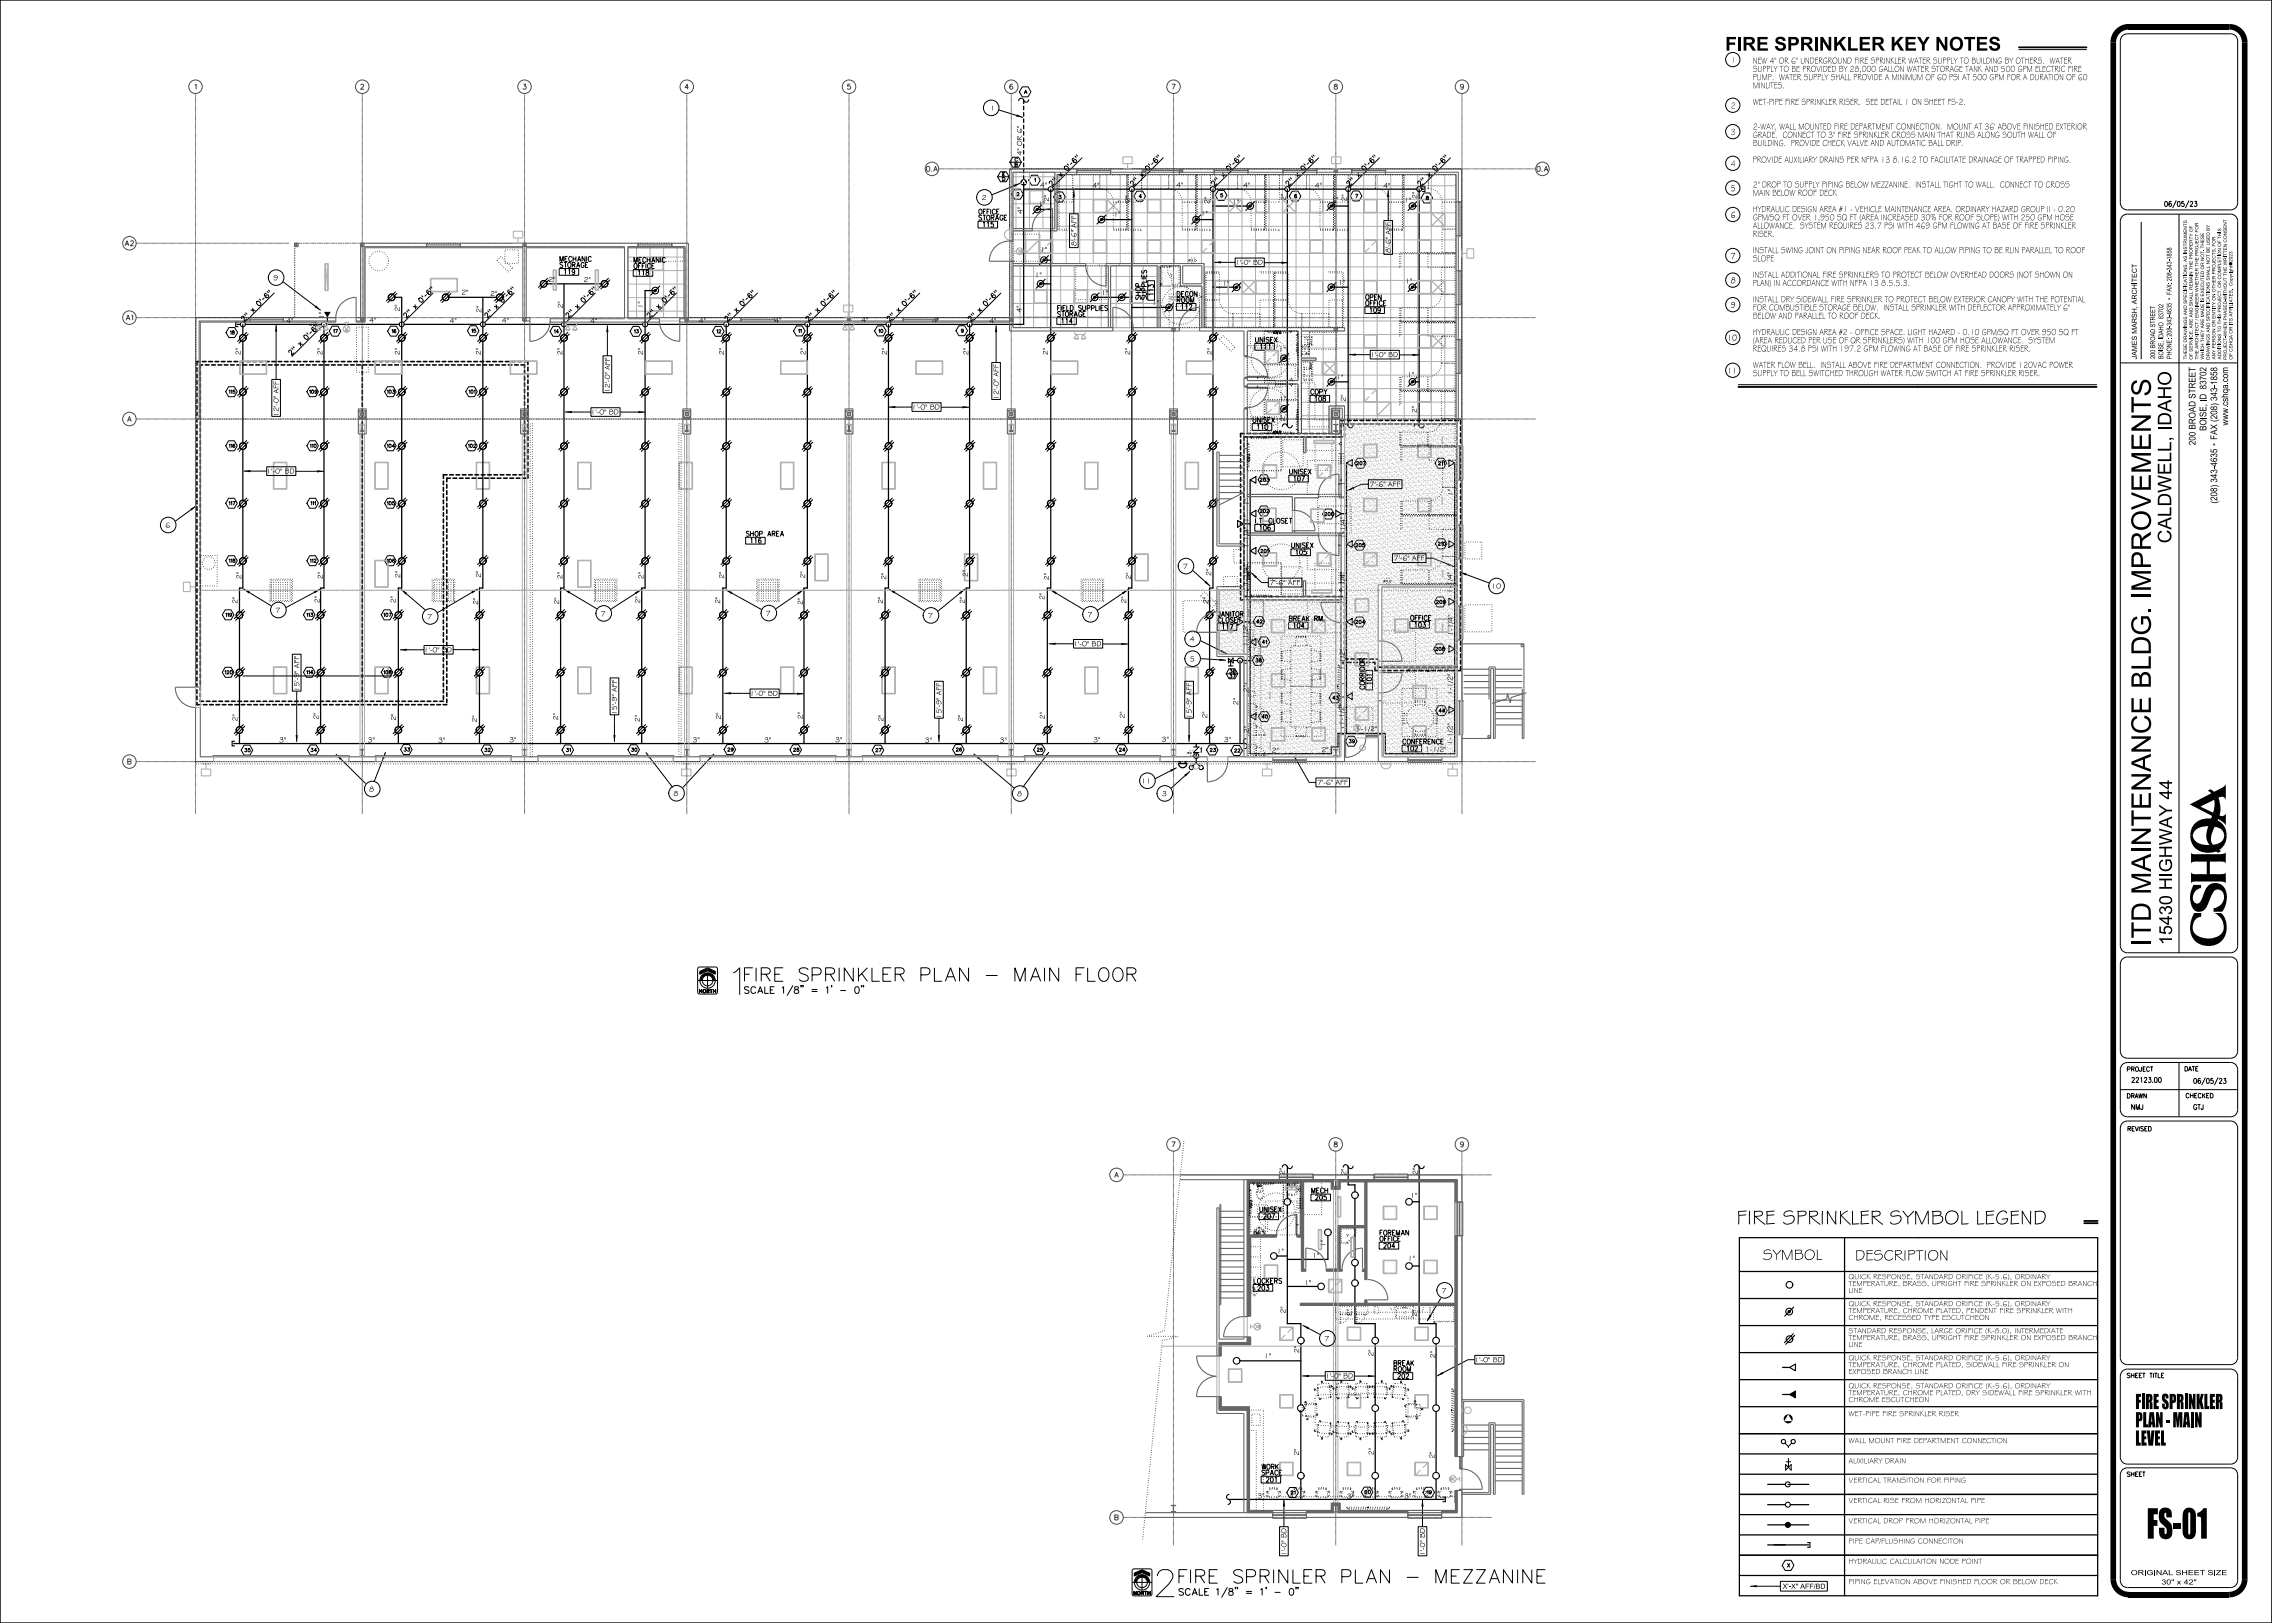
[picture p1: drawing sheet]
<svg xmlns="http://www.w3.org/2000/svg" width="1067mm" height="762mm" viewBox="0 0 1067 762" stroke-linecap="round" stroke-linejoin="round" font-family="sans-serif">
<defs><g id="words">
<text font-size="14.3" x="1008" y="722">FS-01</text>
<g font-size="12.7">
<text x="344" y="467">1</text>
<text x="543" y="750">2</text>
</g>
<g font-size="9.2">
<text x="1010" y="278" transform="rotate(-90 1010 278)">MPROVEMENTS</text>
<text x="1010" y="397" transform="rotate(-90 1010 397)">NTENANCE BLDG.I</text>
<text x="1010" y="441" transform="rotate(-90 1010 441)">TD MAI</text>
<text x="1010" y="444" transform="rotate(-90 1010 444)">I</text>
</g>
<g font-size="7.1">
<text x="1003" y="662">FIRE SPRINKLER</text>
<text x="1003" y="670">PLAN - MAIN</text>
<text x="1003" y="679">LEVEL</text>
</g>
<g font-size="6.4">
<text x="810" y="24">FIRE SPRINKLER KEY NOTES</text>
<text x="815" y="575">FIRE SPRINKLER SYMBOL LEGEND</text>
</g>
<g font-size="6.3">
<text x="1020" y="181" transform="rotate(-90 1020 181)">O</text>
<text x="1020" y="200" transform="rotate(-90 1020 200)">DAH</text>
<text x="1020" y="255" transform="rotate(-90 1020 255)">CALDW ELL,I</text>
<text x="350" y="461">FIRE SPRINKLER PLAN - MAIN FLOOR</text>
<text x="554" y="743">FIRE SPRINLER PLAN - MEZZANINE</text>
</g>
<g font-size="6">
<text x="1020" y="410" transform="rotate(-90 1020 410)">GHW AY 44</text>
<text x="1020" y="444" transform="rotate(-90 1020 444)">15430HI</text>
</g>
<g font-size="4.8">
<text x="828" y="591">SYMBOL</text>
<text x="871" y="592">DESCRIPTION</text>
</g>
<g font-size="3.2">
<text x="350" y="466">SCALE</text>
<text x="367" y="466">1/8&quot; = 1’ - 0&quot;</text>
<text x="554" y="749">SCALE</text>
<text x="571" y="749">1/8&quot; = 1’ - 0&quot;</text>
</g>
<g font-size="2.8">
<text x="813" y="29">1</text>
<text x="823" y="30">NEW 4&quot; OR 6&quot; UNDERGROUND FIRE SPRINKLER WATER SUPPLY TO BUILDING BY OTHERS. WATER</text>
<text x="823" y="34">SUPPLY TO BE PROVIDED BY 28,000 GALLON WATER STORAGE TANK AND 500 GPM ELECTRIC FIRE</text>
<text x="823" y="41">MINUTES.</text>
<text x="823" y="38">PUMP. WATER SUPPLY SHALL PROVIDE A MINIMUM OF 60 PSI AT 500 GPM FOR A DURATION OF 60</text>
<text x="813" y="51">2</text>
<text x="823" y="49">WET-PIPE FIRE SPRINKLER RISER. SEE DETAIL 1 ON SHEET FS-2.</text>
<text x="813" y="63">3</text>
<text x="823" y="65">GRADE. CONNECT TO 3&quot; FIRE SPRINKLER CROSS MAIN THAT RUNS ALONG SOUTH WALL OF</text>
<text x="823" y="61">2-WAY, WALL MOUNTED FIRE DEPARTMENT CONNECTION. MOUNT AT 36’ ABOVE FINISHED EXTERIOR</text>
<text x="823" y="69">BUILDING. PROVIDE CHECK VALVE AND AUTOMATIC BALL DRIP.</text>
<text x="823" y="76">PROVIDE AUXILIARY DRAINS PER NFPA 13 8.16.2 TO FACILITATE DRAINAGE OF TRAPPED PIPING.</text>
<text x="813" y="78">4</text>
<text x="813" y="90">5</text>
<text x="823" y="88">2&quot; DROP TO SUPPLY PIPING BELOW MEZZANINE. INSTALL TIGHT TO WALL. CONNECT TO CROSS</text>
<text x="823" y="92">MAIN BELOW ROOF DECK</text>
<text x="823" y="100">HYDRAULIC DESIGN AREA #1 - VEHICLE MAINTENANCE AREA. ORDINARY HAZARD GROUP II - 0.20</text>
<text x="813" y="102">6</text>
<text x="823" y="107">ALLOWANCE. SYSTEM REQUIRES 23.7 PSI WITH 469 GPM FLOWING AT BASE OF FIRE SPRINKLER</text>
<text x="823" y="103">GPM/SQ FT OVER 1,950 SQ FT (AREA INCREASED 30% FOR ROOF SLOPE) WITH 250 GPM HOSE</text>
<text x="823" y="111">RISER.</text>
<text x="823" y="119">INSTALL SWING JOINT ON PIPING NEAR ROOF PEAK TO ALLOW PIPING TO BE RUN PARALLEL TO ROOF</text>
<text x="813" y="121">7</text>
<text x="823" y="123">SLOPE</text>
<text x="823" y="130">INSTALL ADDITIONAL FIRE SPRINKLERS TO PROTECT BELOW OVERHEAD DOORS (NOT SHOWN ON</text>
<text x="813" y="133">8</text>
<text x="823" y="134">PLAN) IN ACCORDANCE WITH NFPA 13 8.5.5.3.</text>
<text x="823" y="142">INSTALL DRY SIDEWALL FIRE SPRINKLER TO PROTECT BELOW EXTERIOR CANOPY WITH THE POTENTIAL</text>
<text x="813" y="145">9</text>
<text x="823" y="150">BELOW AND PARALLEL TO ROOF DECK.</text>
<text x="823" y="146">FOR COMBUSTIBLE STORAGE BELOW. INSTALL SPRINKLER WITH DEFLECTOR APPROXIMATELY 6&quot;</text>
<text x="811" y="160">10</text>
<text x="823" y="161">(AREA REDUCED PER USE OF QR SPRINKLERS) WITH 100 GPM HOSE ALLOWANCE. SYSTEM</text>
<text x="823" y="157">HYDRAULIC DESIGN AREA #2 - OFFICE SPACE. LIGHT HAZARD - 0.10 GPM/SQ FT OVER 950 SQ FT</text>
<text x="823" y="165">REQUIRES 34.8 PSI WITH 197.2 GPM FLOWING AT BASE OF FIRE SPRINKLER RISER.</text>
<text x="823" y="173">WATER FLOW BELL. INSTALL ABOVE FIRE DEPARTMENT CONNECTION. PROVIDE 120VAC POWER</text>
<text x="811" y="175">11</text>
<text x="823" y="177">SUPPLY TO BELL SWITCHED THROUGH WATER FLOW SWITCH AT FIRE SPRINKLER RISER.</text>
</g>
<g font-size="2.7">
<text x="1046" y="179" transform="rotate(-90 1046 179)">c</text>
<text x="1046" y="191" transform="rotate(-90 1046 191)">c</text>
<text x="1046" y="200" transform="rotate(-90 1046 200)">www.shqa.om</text>
</g>
<g font-size="2.4" fill="#4b4b4b">
<text x="92" y="42">1</text>
<text x="169" y="42">2</text>
<text x="245" y="42">3</text>
<text x="322" y="42">4</text>
<text x="398" y="42">5</text>
<text x="474" y="42">6</text>
<text x="550" y="42">7</text>
<text x="626" y="42">8</text>
<text x="686" y="42">9</text>
<text x="435" y="80">0.A</text>
<text x="722" y="80">0.A</text>
<text x="59" y="115">A2</text>
<text x="59" y="150">A1</text>
<text x="60" y="198">A</text>
<text x="60" y="359">B</text>
<text x="550" y="538">7</text>
<text x="626" y="538">8</text>
<text x="686" y="538">9</text>
<text x="523" y="553">A</text>
<text x="523" y="714">B</text>
</g>
<g font-size="2.4">
<text x="465" y="52">1</text>
<text x="480" y="73" transform="rotate(-90 480 73)">4&quot;OR 6&quot;</text>
<text x="488" y="88">4&quot;</text>
<text x="513" y="88">4&quot;</text>
<text x="552" y="88">4&quot;</text>
<text x="584" y="88">4&quot;</text>
<text x="617" y="88">4&quot;</text>
<text x="649" y="88">4&quot;</text>
<text x="461" y="94">2</text>
<text x="493" y="95" transform="rotate(-90 493 95)">2&quot;</text>
<text x="531" y="95" transform="rotate(-90 531 95)">2&quot;</text>
<text x="568" y="96" transform="rotate(-90 568 96)">2</text>
<text x="568" y="93" transform="rotate(-90 568 93)">&quot;</text>
<text x="578" y="96">1&quot;</text>
<text x="604" y="94" transform="rotate(-90 604 94)">2&quot;</text>
<text x="625" y="95">1&quot;</text>
<text x="632" y="95" transform="rotate(-90 632 95)">2&quot;</text>
<text x="659" y="95">1&quot;</text>
<text x="665" y="93" transform="rotate(-90 665 93)">2&quot;</text>
<text x="460" y="101">OFFICE</text>
<text x="480" y="101" transform="rotate(-90 480 101)">4&quot;</text>
<text x="487" y="97">1&quot;</text>
<text x="523" y="102">1&quot;</text>
<text x="564" y="101">1&quot;</text>
<text x="1016" y="97">06/05/23</text>
<text x="460" y="103">STORAGE</text>
<text x="461" y="107">115</text>
<text x="653" y="106" transform="rotate(-90 653 106)">F</text>
<text x="505" y="113" transform="rotate(-90 505 113)">-</text>
<text x="653" y="112" transform="rotate(-90 653 112)">&quot;AF</text>
<text x="488" y="118">1&quot;</text>
<text x="505" y="116" transform="rotate(-90 505 116)">8’6&quot;AFF</text>
<text x="653" y="119" transform="rotate(-90 653 119)">8’6</text>
<text x="653" y="116" transform="rotate(-90 653 116)">-</text>
<text x="263" y="126">STORAGE</text>
<text x="263" y="123">MECHANIC</text>
<text x="298" y="123">MECHANIC</text>
<text x="580" y="124">1’-0&quot; BD</text>
<text x="128" y="132">9</text>
<text x="264" y="129">119</text>
<text x="298" y="126">OFFICE</text>
<text x="299" y="129">118</text>
<text x="486" y="130">1&quot;</text>
<text x="257" y="132">2&quot;</text>
<text x="274" y="132">2&quot;</text>
<text x="574" y="134">1&quot;</text>
<text x="628" y="134">1&quot;</text>
<text x="660" y="133">1&quot;</text>
<text x="1003" y="133" transform="rotate(-90 1003 133)">I</text>
<text x="1003" y="133" transform="rotate(-90 1003 133)">TECT</text>
<text x="217" y="138">2&quot;</text>
<text x="230" y="139">2&quot;</text>
<text x="517" y="139">1&quot;</text>
<text x="541" y="143">1&quot;</text>
<text x="553" y="142">ROOM</text>
<text x="553" y="139">DECON</text>
<text x="641" y="144">OFFICE</text>
<text x="641" y="141">OPEN</text>
<text x="152" y="150" transform="rotate(-90 152 150)">1&quot;</text>
<text x="188" y="146" transform="rotate(-90 188 146)">2&quot;</text>
<text x="226" y="147" transform="rotate(-90 226 147)">2&quot;</text>
<text x="264" y="145" transform="rotate(-90 264 145)">2&quot;</text>
<text x="302" y="145" transform="rotate(-90 302 145)">1&quot;</text>
<text x="480" y="147" transform="rotate(-90 480 147)">4&quot;</text>
<text x="497" y="149">STORAGE</text>
<text x="497" y="146">FIELD SUPPLIES</text>
<text x="554" y="145">112</text>
<text x="643" y="147">109</text>
<text x="1003" y="145" transform="rotate(-90 1003 145)">,ARCH</text>
<text x="134" y="152">4&quot;</text>
<text x="173" y="151">4&quot;</text>
<text x="211" y="152">4&quot;</text>
<text x="236" y="152">4&quot;</text>
<text x="277" y="152">4&quot;</text>
<text x="328" y="152">4&quot;</text>
<text x="364" y="152">4&quot;</text>
<text x="404" y="151">4&quot;</text>
<text x="438" y="152">4&quot;</text>
<text x="464" y="152">4&quot;</text>
<text x="498" y="152">114</text>
<text x="1003" y="154" transform="rotate(-90 1003 154)">ARSH</text>
<text x="590" y="161">UNISEX</text>
<text x="113" y="167" transform="rotate(-90 113 167)">2&quot;</text>
<text x="151" y="167" transform="rotate(-90 151 167)">2&quot;</text>
<text x="188" y="167" transform="rotate(-90 188 167)">2&quot;</text>
<text x="226" y="167" transform="rotate(-90 226 167)">2&quot;</text>
<text x="264" y="167" transform="rotate(-90 264 167)">2&quot;</text>
<text x="302" y="167" transform="rotate(-90 302 167)">2&quot;</text>
<text x="340" y="167" transform="rotate(-90 340 167)">2&quot;</text>
<text x="378" y="167" transform="rotate(-90 378 167)">2&quot;</text>
<text x="416" y="167" transform="rotate(-90 416 167)">2&quot;</text>
<text x="455" y="167" transform="rotate(-90 455 167)">2&quot;</text>
<text x="492" y="167" transform="rotate(-90 492 167)">2&quot;</text>
<text x="531" y="167" transform="rotate(-90 531 167)">2&quot;</text>
<text x="569" y="167" transform="rotate(-90 569 167)">2&quot;</text>
<text x="591" y="164">111</text>
<text x="600" y="165">1&quot;</text>
<text x="643" y="168">1’-0&quot; BD</text>
<text x="1003" y="162" transform="rotate(-90 1003 162)">ES M</text>
<text x="1003" y="169" transform="rotate(-90 1003 169)">JAM</text>
<text x="286" y="179" transform="rotate(-90 286 179)">-</text>
<text x="627" y="178">1&quot;</text>
<text x="661" y="177">1&quot;</text>
<text x="286" y="185" transform="rotate(-90 286 185)">12’0&quot;AFF</text>
<text x="469" y="183" transform="rotate(-90 469 183)">-</text>
<text x="615" y="185">COPY</text>
<text x="131" y="191" transform="rotate(-90 131 191)">-</text>
<text x="469" y="188" transform="rotate(-90 469 188)">12’0&quot;AFF</text>
<text x="601" y="188">1&quot;</text>
<text x="617" y="188">108</text>
<text x="632" y="189" transform="rotate(-90 632 189)">2&quot;</text>
<text x="131" y="196" transform="rotate(-90 131 196)">12’0&quot;AFF</text>
<text x="277" y="195">1’-0&quot; BD</text>
<text x="428" y="192">1’-0&quot; BD</text>
<text x="603" y="198" transform="rotate(-90 603 198)">2&quot;</text>
<text x="665" y="194" transform="rotate(-90 665 194)">2&quot;</text>
<text x="588" y="198">UNISEX</text>
<text x="590" y="202">110</text>
<text x="125" y="222">1’-0&quot; BD</text>
<text x="606" y="223">UNISEX</text>
<text x="607" y="226">107</text>
<text x="632" y="228" transform="rotate(-90 632 228)">1&quot;</text>
<text x="643" y="228">7’-6&quot; AFF</text>
<text x="682" y="233" transform="rotate(-90 682 233)">1&quot;</text>
<text x="586" y="237" transform="rotate(-90 586 237)">1&quot;</text>
<text x="586" y="245" transform="rotate(-90 586 245)">1&quot;</text>
<text x="590" y="246">I.T. CLOSET</text>
<text x="78" y="248">6</text>
<text x="350" y="252">SHOP AREA</text>
<text x="586" y="251" transform="rotate(-90 586 251)">4&quot;</text>
<text x="591" y="249">106</text>
<text x="632" y="249" transform="rotate(-90 632 249)">1/</text>
<text x="632" y="246" transform="rotate(-90 632 246)">4&quot;</text>
<text x="352" y="255">116</text>
<text x="586" y="257" transform="rotate(-90 586 257)">1-</text>
<text x="586" y="254" transform="rotate(-90 586 254)">1/</text>
<text x="606" y="257">UNISEX</text>
<text x="632" y="253" transform="rotate(-90 632 253)">1-</text>
<text x="608" y="260">105</text>
<text x="654" y="263">7’-6&quot; AFF</text>
<text x="555" y="267">7</text>
<text x="586" y="268" transform="rotate(-90 586 268)">4&quot;</text>
<text x="113" y="272" transform="rotate(-90 113 272)">2&quot;</text>
<text x="152" y="272" transform="rotate(-90 152 272)">2&quot;</text>
<text x="188" y="271" transform="rotate(-90 188 271)">2&quot;</text>
<text x="226" y="271" transform="rotate(-90 226 271)">2&quot;</text>
<text x="264" y="272" transform="rotate(-90 264 272)">2&quot;</text>
<text x="302" y="272" transform="rotate(-90 302 272)">2&quot;</text>
<text x="340" y="272" transform="rotate(-90 340 272)">2&quot;</text>
<text x="378" y="272" transform="rotate(-90 378 272)">2&quot;</text>
<text x="416" y="272" transform="rotate(-90 416 272)">2&quot;</text>
<text x="454" y="271" transform="rotate(-90 454 271)">2&quot;</text>
<text x="493" y="272" transform="rotate(-90 493 272)">2&quot;</text>
<text x="531" y="272" transform="rotate(-90 531 272)">2&quot;</text>
<text x="569" y="270" transform="rotate(-90 569 270)">2&quot;</text>
<text x="586" y="275" transform="rotate(-90 586 275)">1-</text>
<text x="586" y="272" transform="rotate(-90 586 272)">1/</text>
<text x="596" y="275">7’-6&quot; AFF</text>
<text x="631" y="275" transform="rotate(-90 631 275)">1/</text>
<text x="631" y="272" transform="rotate(-90 631 272)">4&quot;</text>
<text x="682" y="275" transform="rotate(-90 682 275)">1/</text>
<text x="682" y="272" transform="rotate(-90 682 272)">4&quot;</text>
<text x="490" y="282" transform="rotate(-90 490 282)">2&quot;</text>
<text x="631" y="279" transform="rotate(-90 631 279)">1-</text>
<text x="682" y="279" transform="rotate(-90 682 279)">1-</text>
<text x="700" y="276">10</text>
<text x="111" y="284" transform="rotate(-90 111 284)">2&quot;</text>
<text x="129" y="288">7</text>
<text x="150" y="283" transform="rotate(-90 150 283)">2&quot;</text>
<text x="186" y="283" transform="rotate(-90 186 283)">2&quot;</text>
<text x="224" y="284" transform="rotate(-90 224 284)">2&quot;</text>
<text x="263" y="284" transform="rotate(-90 263 284)">2&quot;</text>
<text x="301" y="283" transform="rotate(-90 301 283)">2&quot;</text>
<text x="338" y="284" transform="rotate(-90 338 284)">2&quot;</text>
<text x="377" y="284" transform="rotate(-90 377 284)">2&quot;</text>
<text x="415" y="284" transform="rotate(-90 415 284)">2&quot;</text>
<text x="453" y="284" transform="rotate(-90 453 284)">2&quot;</text>
<text x="529" y="283" transform="rotate(-90 529 283)">2&quot;</text>
<text x="567" y="284" transform="rotate(-90 567 284)">2&quot;</text>
<text x="201" y="291">7</text>
<text x="282" y="289">7</text>
<text x="360" y="289">7</text>
<text x="436" y="290">7</text>
<text x="511" y="290">7</text>
<text x="572" y="292">CLOSET</text>
<text x="572" y="289">JANITOR</text>
<text x="605" y="292">BREAK RM.</text>
<text x="662" y="291">OFFICE</text>
<text x="682" y="292" transform="rotate(-90 682 292)">4&quot;</text>
<text x="573" y="296">117</text>
<text x="586" y="300" transform="rotate(-90 586 300)">1/</text>
<text x="586" y="297" transform="rotate(-90 586 297)">2&quot;</text>
<text x="607" y="295">104</text>
<text x="664" y="295">103</text>
<text x="682" y="299" transform="rotate(-90 682 299)">1-</text>
<text x="682" y="295" transform="rotate(-90 682 295)">1/</text>
<text x="504" y="303">1’-0&quot; BD</text>
<text x="559" y="301">4</text>
<text x="586" y="304" transform="rotate(-90 586 304)">1-</text>
<text x="199" y="306">1’-0&quot; BD</text>
<text x="559" y="310">5</text>
<text x="631" y="311" transform="rotate(-90 631 311)">1/</text>
<text x="631" y="308" transform="rotate(-90 631 308)">2&quot;</text>
<text x="631" y="315" transform="rotate(-90 631 315)">1-</text>
<text x="140" y="320" transform="rotate(-90 140 320)">-</text>
<text x="682" y="323" transform="rotate(-90 682 323)">1/</text>
<text x="682" y="320" transform="rotate(-90 682 320)">2&quot;</text>
<text x="140" y="325" transform="rotate(-90 140 325)">15’9&quot;AFF</text>
<text x="352" y="327">1’-0&quot; BD</text>
<text x="586" y="325" transform="rotate(-90 586 325)">2&quot;</text>
<text x="682" y="326" transform="rotate(-90 682 326)">1-</text>
<text x="290" y="336" transform="rotate(-90 290 336)">15’9&quot;AFF</text>
<text x="290" y="331" transform="rotate(-90 290 331)">-</text>
<text x="442" y="332" transform="rotate(-90 442 332)">-</text>
<text x="559" y="332" transform="rotate(-90 559 332)">-</text>
<text x="581" y="331" transform="rotate(-90 581 331)">2&quot;</text>
<text x="631" y="334" transform="rotate(-90 631 334)">2&quot;</text>
<text x="111" y="339" transform="rotate(-90 111 339)">2&quot;</text>
<text x="150" y="338" transform="rotate(-90 150 338)">2&quot;</text>
<text x="186" y="338" transform="rotate(-90 186 338)">2&quot;</text>
<text x="224" y="339" transform="rotate(-90 224 339)">2&quot;</text>
<text x="262" y="338" transform="rotate(-90 262 338)">2&quot;</text>
<text x="300" y="339" transform="rotate(-90 300 339)">2&quot;</text>
<text x="338" y="338" transform="rotate(-90 338 338)">2&quot;</text>
<text x="377" y="338" transform="rotate(-90 377 338)">2&quot;</text>
<text x="415" y="339" transform="rotate(-90 415 339)">2&quot;</text>
<text x="442" y="337" transform="rotate(-90 442 337)">15’9&quot;AFF</text>
<text x="452" y="339" transform="rotate(-90 452 339)">2&quot;</text>
<text x="491" y="338" transform="rotate(-90 491 338)">2&quot;</text>
<text x="528" y="337" transform="rotate(-90 528 337)">2&quot;</text>
<text x="559" y="337" transform="rotate(-90 559 337)">15’9&quot;AFF</text>
<text x="567" y="337" transform="rotate(-90 567 337)">2&quot;</text>
<text x="631" y="341" transform="rotate(-90 631 341)">1-</text>
<text x="631" y="337" transform="rotate(-90 631 337)">1/</text>
<text x="586" y="344" transform="rotate(-90 586 344)">2&quot;</text>
<text x="636" y="343">1-1/2&quot;</text>
<text x="682" y="346" transform="rotate(-90 682 346)">1/</text>
<text x="682" y="343" transform="rotate(-90 682 343)">2&quot;</text>
<text x="131" y="349">3&quot;</text>
<text x="173" y="349">3&quot;</text>
<text x="206" y="349">3&quot;</text>
<text x="239" y="348">3&quot;</text>
<text x="325" y="348">3&quot;</text>
<text x="359" y="349">3&quot;</text>
<text x="392" y="348">3&quot;</text>
<text x="434" y="349">3&quot;</text>
<text x="469" y="349">3&quot;</text>
<text x="513" y="348">3&quot;</text>
<text x="545" y="348">3&quot;</text>
<text x="575" y="348">3&quot;</text>
<text x="597" y="353">2&quot;</text>
<text x="620" y="353">2&quot;</text>
<text x="659" y="349">CONFERENCE</text>
<text x="660" y="353">102</text>
<text x="669" y="353">1-1/2&quot;</text>
<text x="682" y="350" transform="rotate(-90 682 350)">1-</text>
<text x="173" y="372">8</text>
<text x="536" y="368">11</text>
<text x="618" y="368">7’-6&quot; AFF</text>
<text x="316" y="374">8</text>
<text x="478" y="374">8</text>
<text x="546" y="374">3</text>
<text x="1001" y="508">22123.00</text>
<text x="1030" y="509">06/05/23</text>
<text x="1001" y="521">NMJ</text>
<text x="1030" y="521">GTJ</text>
<text x="603" y="552" transform="rotate(-90 603 552)">2&quot;</text>
<text x="666" y="552" transform="rotate(-90 666 552)">2&quot;</text>
<text x="632" y="552" transform="rotate(-90 632 552)">2&quot;</text>
<text x="616" y="560">MECH</text>
<text x="617" y="563">205</text>
<text x="662" y="562">1&quot;</text>
<text x="592" y="569">UNISEX</text>
<text x="593" y="572">207</text>
<text x="648" y="580">FOREMAN</text>
<text x="622" y="585" transform="rotate(-90 622 585)">1&quot;</text>
<text x="648" y="583">OFFICE</text>
<text x="649" y="586">204</text>
<text x="599" y="589">1&quot;</text>
<text x="616" y="591">1&quot;</text>
<text x="661" y="592">1&quot;</text>
<text x="589" y="603">LOCKERS</text>
<text x="590" y="606">203</text>
<text x="612" y="603">1&quot;</text>
<text x="868" y="604">TEMPERATURE, BRASS, UPRIGHT FIRE SPRINKLER ON EXPOSED BRANCH</text>
<text x="868" y="601">QUICK RESPONSE, STANDARD ORIFICE (K-5.6), ORDINARY</text>
<text x="677" y="607">7</text>
<text x="868" y="607">LINE</text>
<text x="604" y="617" transform="rotate(-90 604 617)">2&quot;</text>
<text x="635" y="618" transform="rotate(-90 635 618)">2&quot;</text>
<text x="868" y="616">TEMPERATURE, CHROME PLATED, PENDENT FIRE SPRINKLER WITH</text>
<text x="868" y="613">QUICK RESPONSE, STANDARD ORIFICE (K-5.6), ORDINARY</text>
<text x="665" y="618" transform="rotate(-90 665 618)">2&quot;</text>
<text x="868" y="620">CHROME, RECESSED TYPE ESCUTCHEON</text>
<text x="622" y="630">7</text>
<text x="868" y="629">TEMPERATURE, BRASS, UPRIGHT FIRE SPRINKLER ON EXPOSED BRANCH</text>
<text x="868" y="626">STANDARD RESPONSE, LARGE ORIFICE (K-8.0), INTERMEDIATE</text>
<text x="610" y="635" transform="rotate(-90 610 635)">2&quot;</text>
<text x="868" y="632">LINE</text>
<text x="593" y="638">1&quot;</text>
<text x="645" y="637" transform="rotate(-90 645 637)">2&quot;</text>
<text x="655" y="641">BREAK</text>
<text x="674" y="638" transform="rotate(-90 674 638)">2&quot;</text>
<text x="692" y="640">1’-0&quot; BD</text>
<text x="868" y="642">TEMPERATURE, CHROME PLATED, SIDEWALL FIRE SPRINKLER ON</text>
<text x="868" y="639">QUICK RESPONSE, STANDARD ORIFICE (K-5.6), ORDINARY</text>
<text x="622" y="647">1’-0&quot; BD</text>
<text x="655" y="644">ROOM</text>
<text x="656" y="647">202</text>
<text x="868" y="645">EXPOSED BRANCH LINE</text>
<text x="868" y="652">QUICK RESPONSE, STANDARD ORIFICE (K-5.6), ORDINARY</text>
<text x="868" y="658">CHROME ESCUTCHEON</text>
<text x="868" y="655">TEMPERATURE, CHROME PLATED, DRY SIDEWALL FIRE SPRINKLER WITH</text>
<text x="868" y="665">WET-PIPE FIRE SPRINKLER RISER</text>
<text x="868" y="678">WALL MOUNT FIRE DEPARTMENT CONNECTION</text>
<text x="610" y="683" transform="rotate(-90 610 683)">2&quot;</text>
<text x="645" y="683" transform="rotate(-90 645 683)">2&quot;</text>
<text x="593" y="690">WORK</text>
<text x="674" y="685" transform="rotate(-90 674 685)">2&quot;</text>
<text x="868" y="687">AUXILIARY DRAIN</text>
<text x="593" y="693">SPACE</text>
<text x="594" y="696">201</text>
<text x="868" y="696">VERTICAL TRANSITION FOR PIPING</text>
<text x="590" y="703">3&quot;</text>
<text x="632" y="704">3&quot;</text>
<text x="659" y="704">3&quot;</text>
<text x="868" y="706">VERTICAL RISE FROM HORIZONTAL PIPE</text>
<text x="868" y="715">VERTICAL DROP FROM HORIZONTAL PIPE</text>
<text x="868" y="725">PIPE CAP/FLUSHING CONNECITON</text>
<text x="604" y="731" transform="rotate(-90 604 731)">1’0&quot;BD</text>
<text x="604" y="728" transform="rotate(-90 604 728)">-</text>
<text x="669" y="731" transform="rotate(-90 669 731)">1’0&quot;BD</text>
<text x="669" y="728" transform="rotate(-90 669 728)">-</text>
<text x="868" y="734">HYDRAULIC CALCULAITON NODE POINT</text>
<text x="868" y="744">PIPING ELEVATION ABOVE FINISHED FLOOR OR BELOW DECK</text>
<text x="1000" y="740">ORIGINAL SHEET SIZE</text>
<text x="1015" y="744">30&quot; x 42&quot;</text>
<text x="837" y="746">X’-X&quot; AFF/BD</text>
</g>
<g font-size="2.3">
<text x="498" y="83" transform="rotate(-45 498 83)">x</text>
<text x="501" y="80" transform="rotate(-45 501 80)">0 ’- 6 &quot;</text>
<text x="536" y="83" transform="rotate(-45 536 83)">x</text>
<text x="539" y="80" transform="rotate(-45 539 80)">0 ’- 6 &quot;</text>
<text x="574" y="83" transform="rotate(-45 574 83)">x</text>
<text x="577" y="80" transform="rotate(-45 577 80)">0 ’- 6 &quot;</text>
<text x="609" y="83" transform="rotate(-45 609 83)">x</text>
<text x="612" y="80" transform="rotate(-45 612 80)">0 ’- 6 &quot;</text>
<text x="638" y="83" transform="rotate(-45 638 83)">x</text>
<text x="641" y="80" transform="rotate(-45 641 80)">0 ’- 6 &quot;</text>
<text x="671" y="83" transform="rotate(-45 671 83)">x</text>
<text x="674" y="80" transform="rotate(-45 674 80)">0 ’- 6 &quot;</text>
<text x="494" y="87" transform="rotate(-45 494 87)">2 &quot;</text>
<text x="532" y="87" transform="rotate(-45 532 87)">2 &quot;</text>
<text x="570" y="87" transform="rotate(-45 570 87)">2 &quot;</text>
<text x="605" y="87" transform="rotate(-45 605 87)">2 &quot;</text>
<text x="634" y="87" transform="rotate(-45 634 87)">2 &quot;</text>
<text x="667" y="87" transform="rotate(-45 667 87)">2 &quot;</text>
<text x="122" y="144" transform="rotate(-45 122 144)">0 ’- 6 &quot;</text>
<text x="198" y="142" transform="rotate(-45 198 142)">0 ’- 6 &quot;</text>
<text x="236" y="142" transform="rotate(-45 236 142)">0 ’- 6 &quot;</text>
<text x="274" y="142" transform="rotate(-45 274 142)">0 ’- 6 &quot;</text>
<text x="312" y="142" transform="rotate(-45 312 142)">0 ’- 6 &quot;</text>
<text x="349" y="144" transform="rotate(-45 349 144)">0 ’- 6 &quot;</text>
<text x="387" y="144" transform="rotate(-45 387 144)">0 ’- 6 &quot;</text>
<text x="425" y="144" transform="rotate(-45 425 144)">0 ’- 6 &quot;</text>
<text x="463" y="144" transform="rotate(-45 463 144)">0 ’- 6 &quot;</text>
<text x="119" y="147" transform="rotate(-45 119 147)">x</text>
<text x="191" y="149" transform="rotate(-45 191 149)">2 &quot;</text>
<text x="195" y="145" transform="rotate(-45 195 145)">x</text>
<text x="229" y="149" transform="rotate(-45 229 149)">2 &quot;</text>
<text x="233" y="145" transform="rotate(-45 233 145)">x</text>
<text x="267" y="149" transform="rotate(-45 267 149)">2 &quot;</text>
<text x="271" y="145" transform="rotate(-45 271 145)">x</text>
<text x="305" y="149" transform="rotate(-45 305 149)">2 &quot;</text>
<text x="309" y="145" transform="rotate(-45 309 145)">x</text>
<text x="346" y="147" transform="rotate(-45 346 147)">x</text>
<text x="384" y="147" transform="rotate(-45 384 147)">x</text>
<text x="422" y="147" transform="rotate(-45 422 147)">x</text>
<text x="460" y="147" transform="rotate(-45 460 147)">x</text>
<text x="115" y="151" transform="rotate(-45 115 151)">2 &quot;</text>
<text x="342" y="151" transform="rotate(-45 342 151)">2 &quot;</text>
<text x="380" y="151" transform="rotate(-45 380 151)">2 &quot;</text>
<text x="418" y="151" transform="rotate(-45 418 151)">2 &quot;</text>
<text x="456" y="151" transform="rotate(-45 456 151)">2 &quot;</text>
<text x="144" y="160" transform="rotate(-45 144 160)">0 ’- 6 &quot;</text>
<text x="137" y="167" transform="rotate(-45 137 167)">2 &quot;</text>
<text x="141" y="163" transform="rotate(-45 141 163)">x</text>
</g>
<g font-size="2.1">
<text x="999" y="503">PROJECT</text>
<text x="1026" y="503">DATE</text>
<text x="999" y="516">DRAWN</text>
<text x="1026" y="515">CHECKED</text>
<text x="999" y="531">REVISED</text>
<text x="999" y="647">SHEET TITLE</text>
<text x="999" y="693">SHEET</text>
</g>
<g font-size="2" fill="#afafaf">
<text x="641" y="315" transform="rotate(-90 641 315)">D</text>
<text x="641" y="313" transform="rotate(-90 641 313)">OR</text>
<text x="641" y="324" transform="rotate(-90 641 324)">CORRI</text>
<text x="644" y="322" transform="rotate(-90 644 322)">101</text>
</g>
<g font-size="1.7">
<text x="328" y="466">NORTH</text>
<text x="532" y="749">NORTH</text>
</g>
<g font-size="1.6">
<text x="481" y="44">A</text>
<text x="477" y="76">C</text>
<text x="471" y="83">E</text>
<text x="477" y="78">B</text>
<text x="471" y="85">D</text>
<text x="486" y="85">1</text>
<text x="477" y="92">2</text>
<text x="497" y="93">3</text>
<text x="535" y="93">4</text>
<text x="573" y="93">5</text>
<text x="608" y="93">6</text>
<text x="636" y="93">7</text>
<text x="670" y="94">8</text>
<text x="1043" y="109" transform="rotate(-90 1043 109)">S</text>
<text x="1027" y="119" transform="rotate(-90 1027 119)">NSTRUMENTS</text>
<text x="1043" y="120" transform="rotate(-90 1043 120)">ON OF THI</text>
<text x="1046" y="120" transform="rotate(-90 1046 120)">TTEN CONSENT</text>
<text x="1027" y="129" transform="rotate(-90 1027 129)">ONS,AS I</text>
<text x="1030" y="129" transform="rotate(-90 1030 129)">N THE PROPERTY OF</text>
<text x="1048" y="128" transform="rotate(-90 1048 128)">iht 2023</text>
<text x="1027" y="136" transform="rotate(-90 1027 136)">FI</text>
<text x="1038" y="137" transform="rotate(-90 1038 137)">ONS SHALLNOT BE USED BY</text>
<text x="1046" y="138" transform="rotate(-90 1046 138)">THOUT THE W RI</text>
<text x="1032" y="144" transform="rotate(-90 1032 144)">NEER W HETHER THE PROJECT FOR</text>
<text x="1035" y="141" transform="rotate(-90 1035 141)">S EXECUTED OR NOT.THESE</text>
<text x="1046" y="141" transform="rotate(-90 1046 141)">W I</text>
<text x="1048" y="144" transform="rotate(-90 1048 144)">LATES. Copyrg</text>
<text x="1038" y="144" transform="rotate(-90 1038 144)">FI</text>
<text x="1040" y="145" transform="rotate(-90 1040 145)">TY ON OTHER PROJECTS,FOR</text>
<text x="1043" y="149" transform="rotate(-90 1043 149)">S PROJECT,OR COMPLETI</text>
<text x="1027" y="153" transform="rotate(-90 1027 153)">NGS AND SPECI CATI</text>
<text x="1048" y="152" transform="rotate(-90 1048 152)">TS AFFII</text>
<text x="108" y="157">18</text>
<text x="157" y="156">17</text>
<text x="184" y="156">16</text>
<text x="221" y="156">15</text>
<text x="260" y="156">14</text>
<text x="298" y="156">13</text>
<text x="337" y="156">12</text>
<text x="375" y="156">11</text>
<text x="413" y="156">10</text>
<text x="451" y="156">9</text>
<text x="1030" y="159" transform="rotate(-90 1030 159)">CE,ARE AND SHALLREMAI</text>
<text x="1032" y="157" transform="rotate(-90 1032 157)">TECT /ENGI</text>
<text x="1038" y="162" transform="rotate(-90 1038 162)">NGS AND SPECI CATI</text>
<text x="1046" y="158" transform="rotate(-90 1046 158)">W HEN PHASED-</text>
<text x="1035" y="164" transform="rotate(-90 1035 164)">CH THEY ARE MADE I</text>
<text x="1043" y="163" transform="rotate(-90 1043 163)">TI</text>
<text x="1027" y="169" transform="rotate(-90 1027 169)">THESE DRAW I</text>
<text x="1030" y="169" transform="rotate(-90 1030 169)">OF SERVI</text>
<text x="1032" y="169" transform="rotate(-90 1032 169)">THE ARCHI</text>
<text x="1035" y="169" transform="rotate(-90 1035 169)">W HI</text>
<text x="1038" y="169" transform="rotate(-90 1038 169)">DRAW I</text>
<text x="1040" y="169" transform="rotate(-90 1040 169)">ANY PERSON OR ENTI</text>
<text x="1043" y="169" transform="rotate(-90 1043 169)">ADDI ONS TO THI</text>
<text x="1046" y="169" transform="rotate(-90 1046 169)">PROJECT-</text>
<text x="1048" y="169" transform="rotate(-90 1048 169)">OF CSHQA OR I</text>
<text x="108" y="185">115</text>
<text x="145" y="185">109</text>
<text x="182" y="185">103</text>
<text x="220" y="185">101</text>
<text x="108" y="210">116</text>
<text x="146" y="210">110</text>
<text x="182" y="210">104</text>
<text x="220" y="210">102</text>
<text x="637" y="218">207</text>
<text x="675" y="218">211</text>
<text x="592" y="226">203</text>
<text x="108" y="237">117</text>
<text x="146" y="237">111</text>
<text x="182" y="237">105</text>
<text x="592" y="241">202</text>
<text x="622" y="242">206</text>
<text x="637" y="257">205</text>
<text x="675" y="256">210</text>
<text x="592" y="259">201</text>
<text x="108" y="264">118</text>
<text x="146" y="264">112</text>
<text x="182" y="264">106</text>
<text x="674" y="283">209</text>
<text x="106" y="289">119</text>
<text x="144" y="289">113</text>
<text x="180" y="289">107</text>
<text x="590" y="293">42</text>
<text x="637" y="293">204</text>
<text x="593" y="302">41</text>
<text x="674" y="305">208</text>
<text x="590" y="311">38</text>
<text x="106" y="316">120</text>
<text x="144" y="316">114</text>
<text x="180" y="316">108</text>
<text x="577" y="316">36</text>
<text x="577" y="318">37</text>
<text x="626" y="328">43</text>
<text x="676" y="334">44</text>
<text x="593" y="337">40</text>
<text x="115" y="353">35</text>
<text x="146" y="353">34</text>
<text x="190" y="353">33</text>
<text x="228" y="353">32</text>
<text x="266" y="353">31</text>
<text x="296" y="353">30</text>
<text x="342" y="353">29</text>
<text x="373" y="353">28</text>
<text x="411" y="353">27</text>
<text x="449" y="353">26</text>
<text x="487" y="353">25</text>
<text x="526" y="353">24</text>
<text x="568" y="353">23</text>
<text x="580" y="353">22</text>
<text x="633" y="349">39</text>
<text x="606" y="702">21</text>
<text x="641" y="701">20</text>
<text x="670" y="701">19</text>
<text x="839" y="736">X</text>
</g>
<text font-size=".6" x="1048" y="124" transform="rotate(-90 1048 124)">C</text>
</g></defs>
<g fill="none" stroke="#000" stroke-width=".47">
<path d="M480 41h3l1 2-1 2h-3l-1-2zM476 74h2l2 2-2 2h-2l-2-2zM470 81h2l2 2-2 2h-2l-2-2zM476 89h3l1 2-1 2h-3l-1-2zM484 82h3l1 3-1 2h-3l-1-2zM496 90h3l1 2-1 3h-3l-1-3zM534 90h3l1 2-1 2h-3l-2-2zM572 89h3l1 3-1 2h-3l-1-2zM607 90h2l2 2-2 2h-2l-2-2zM635 90h3l1 2-1 2h-3l-1-2zM669 91h2l2 2-2 2h-2l-2-2zM295 116v1"/>
<path d="M295 117v1M295 119h.1M295 120h.1M295 116h.1M296 116h.1M297 116h.1M298 116h1M299 116h1M300 116h1M302 116h.1M303 116h.1M304 116h.1"/>
<path d="M305 116h.1M306 116h.1M307 116h.1M308 116h.1M309 116h1M310 116h1M311 116h1M313 116h.1M314 116h.1M315 116h.1M316 116h.1M317 116h.1"/>
<path d="M318 116h.1M319 116h.1M320 116h1M321 117h.1M321 118h.1M321 119h.1M321 120h.1M295 121h.1M295 122h.1M295 123h.1M296 123h.1M314 123h.1"/>
<path d="M315 123h.1M316 123h.1M317 123h.1M318 123h.1M319 123h1M320 123h1M321 121h.1M321 122h.1M107 154h3l2 2-2 2h-3l-1-2zM156 153h3l1 2-1 3h-3l-1-3zM183 153h3l1 2-1 3h-3l-1-3zM221 153h3l1 2-1 3h-3l-2-3z"/>
<path d="M260 153h2l2 3-2 2h-2l-2-2zM297 153h3l1 3-1 2h-3l-1-2zM336 153h3l1 3-1 2h-3l-1-2zM374 153h3l1 2-1 3h-3l-1-3zM412 153h3l1 2-1 3h-3l-1-3zM450 153h3l1 2-1 3h-3l-1-3zM107 182h3l1 2-1 2h-3l-1-2zM145 182h3l2 2-2 2h-3l-1-2zM182 182h3l1 2-1 2h-3l-1-2zM220 182h3l1 2-1 2h-3l-1-2zM107 207h3l1 2-1 3h-3l-1-3zM145 207h3l2 2-2 3h-3l-1-3z"/>
<path d="M182 207h3l1 2-1 3h-3l-1-3zM220 207h3l1 2-1 3h-3l-1-3zM613 205h.1M613 206h.1M613 207h.1M613 208h.1M613 209h.1M613 210h.1M613 211h.1M614 211h.1M614 205h1M615 211h.1"/>
<path d="M615 205h1M616 211h.1M616 205h1M617 211h.1M618 205h.1M618 211h.1M619 205h.1M619 211h1M620 205h.1M620 211h1M621 205h.1M622 211h.1"/>
<path d="M622 205h.1M623 211h.1M623 205h.1M624 211h.1M624 205h.1M625 211h.1M625 205h1M626 211h.1M626 205h1M627 211h.1M627 205h1M628 211h.1"/>
<path d="M629 205h.1M629 211h.1M630 205h.1M630 206h.1M630 207v1M630 208v1M630 210h.1M630 211h.1M637 215h3l1 2-1 3h-3l-1-3zM675 215h3l1 2-1 3h-3l-1-3zM107 234h3l1 2-1 3h-3l-1-3zM145 234h3l2 2-2 3h-3l-1-3z"/>
<path d="M182 234h3l1 2-1 3h-3l-1-3zM592 238h3l1 2-1 2h-3l-1-2zM592 223h3l1 2-1 3h-3l-1-3zM622 239h3l1 2-1 3h-3l-1-3zM592 256h3l1 3-1 2h-3l-1-2zM637 254h3l1 2-1 2h-3l-1-2zM675 253h3l1 2-1 3h-3l-1-3zM107 261h3l1 2-1 3h-3l-1-3zM145 261h3l2 2-2 3h-3l-1-3zM182 261h3l1 2-1 3h-3l-1-3zM613 275h.1M613 276h.1"/>
<path d="M613 277h.1M613 278h.1M613 279h.1M613 274h.1M614 274h.1M615 274h.1M616 274h.1M617 274h1M618 274h1M619 274h1M621 274h.1M622 274h.1"/>
<path d="M623 274h.1M624 274h.1M625 274h.1M626 274h.1M627 274h.1M628 274h1M630 279h.1M106 286h2l2 3-2 2h-2l-2-2zM144 286h3l1 3-1 2h-3l-2-2zM180 286h3l1 3-1 2h-3l-1-2zM587 293h1M588 293h1"/>
<path d="M589 293v1M589 294v1M589 296h.1M589 297h.1M589 298h.1M589 299h.1M589 300h.1M589 293h1M590 289h3l1 3-1 2h-3l-2-2zM592 293h.1M592 294v1M592 295v1"/>
<path d="M592 296v1M592 298h.1M592 299h.1M592 300h.1M592 299h3l1 2-1 3h-3l-1-3zM613 280h.1M614 280h.1M615 280h1M616 280h1M617 280h1M619 280h.1M620 280h.1"/>
<path d="M621 280h.1M622 280h.1M623 280h.1M624 280h.1M625 280h.1M626 280h1M627 280h1M628 280h1M630 280h.1M637 290h3l1 2-1 2h-3l-1-2zM675 280h3l1 3-1 2h-3l-1-2zM106 313h2l2 3-2 2h-2l-2-2z"/>
<path d="M144 313h3l1 3-1 2h-3l-2-2zM180 313h3l1 3-1 2h-3l-1-2zM577 314h3l1 2-1 3h-3l-1-3zM586 304h.1M586 305v1M586 306v1M586 307v1M586 308v1M586 309v1M586 311h.1M586 312h.1M586 313h.1"/>
<path d="M586 314h.1M586 315h.1M586 316v1M586 317v1M586 318v1M586 319v1M589 301h.1M589 302h.1M589 303h.1M589 304v1M589 305v1M589 307h.1"/>
<path d="M589 308h.1M589 309h.1M589 310h.1M589 311h.1M589 312h.1M589 313h.1M589 314h.1M589 315v1M589 316v1M589 318h.1M589 319h.1M589 320h.1"/>
<path d="M589 308h3l1 2-1 2h-3l-1-2zM592 301h.1M592 302h.1M592 303h.1M592 304h.1M592 305v1M592 306v1M592 307v1M592 309h.1M592 312h.1M592 313h.1M592 314h.1"/>
<path d="M592 315h.1M592 316v1M592 317v1M592 318v1M592 320h.1M675 302h2l2 3-2 2h-2l-2-2zM586 326h.1M586 327v1M586 328v1M586 329v1M586 330v1M586 331v1"/>
<path d="M586 333h.1M586 334h.1M586 335h.1M586 336h.1M586 337h.1M586 338v1M589 321h.1M589 322h.1M589 323h.1M589 324h.1M589 325h.1M589 326v1"/>
<path d="M589 327v1M589 329h.1M589 330h.1M589 331h.1M589 332h.1M589 333h.1M589 334h.1M589 335h.1M589 336h.1M589 337v1M589 338v1M589 340h.1"/>
<path d="M592 321h.1M592 322h.1M592 323h.1M592 324h.1M592 325h.1M592 326h.1M592 327v1M592 328v1M592 329v1M592 331h.1M592 332h.1M592 333h.1"/>
<path d="M592 334h.1M592 335h.1M592 336h.1M592 337h.1M592 338v1M592 339v1M592 334h3l1 2-1 3h-3l-1-3zM625 325h3l2 3-2 2h-3l-1-2zM675 331h3l2 3-2 2h-3l-1-2zM115 350h2l2 2-2 3h-2l-2-3zM146 350h2l2 2-2 2h-2l-2-2zM189 350h3l2 2-2 2h-3l-1-2z"/>
<path d="M227 350h3l1 2-1 2h-3l-1-2zM265 350h3l1 2-1 2h-3l-1-2zM296 350h3l1 2-1 2h-3l-1-2zM341 350h3l1 2-1 2h-3l-1-2zM372 350h3l1 2-1 2h-3l-1-2zM411 350h3l1 2-1 3h-3l-1-3zM449 350h2l2 2-2 2h-2l-2-2zM487 350h2l2 2-2 2h-2l-2-2zM525 350h3l1 2-1 2h-3l-1-2zM568 350h3l1 2-1 2h-3l-1-2zM579 350h3l1 2-1 3h-3l-1-3zM586 355h.1"/>
<path d="M586 345h.1M586 346h.1M586 347h.1M586 348h.1M586 349v1M586 350v1M586 351v1M586 352v1M586 353v1M587 355h.1M588 355h.1M589 341h.1"/>
<path d="M589 342h.1M589 343h.1M589 344h.1M589 345h.1M589 346h.1M589 347h.1M589 348v1M589 349v1M589 351h.1M589 352h.1M589 353h.1M589 354h.1"/>
<path d="M589 355h.1M590 355h.1M591 355h.1M592 341h.1M592 342h.1M592 343h.1M592 344h.1M592 345h.1M592 346h.1M592 347h.1M592 348h.1M592 349v1"/>
<path d="M592 350v1M592 352h.1M592 353h.1M592 354h.1M592 355h.1M633 346h3l1 2-1 2h-3l-1-2zM606 698h2l2 3-2 2h-2l-2-2zM641 698h2l2 3-2 2h-2l-2-2zM669 698h3l2 3-2 2h-3l-1-2z"/>
</g>
<path d="M506 79h15v2h-15z" fill="none" stroke="#646464" stroke-width=".51"/>
<path d="M295 116h27v33h-27zM299 116v33M305 116v33M312 116v33M318 116v33M295 121h27M295 127h27M295 133h27M295 140h27M545 125h9v9h10v20h-19zM295 146h27M310 149h9v2h-9z" fill="none" stroke="#afafaf" stroke-width=".47"/>
<g fill="#afafaf">
<circle cx="564" cy="135" r=".1"/>
<circle cx="563" cy="134" r=".1"/>
<circle cx="554" cy="126" r=".1"/>
<circle cx="553" cy="125" r=".1"/>
<circle cx="564" cy="138" r=".1"/>
<circle cx="562" cy="137" r=".1"/>
<circle cx="562" cy="136" r=".1"/>
<circle cx="561" cy="136" r=".1"/>
<circle cx="561" cy="135" r=".1"/>
<circle cx="560" cy="135" r=".1"/>
<circle cx="554" cy="129" r=".1"/>
<circle cx="553" cy="128" r=".1"/>
<circle cx="552" cy="128" r=".1"/>
<circle cx="552" cy="127" r=".1"/>
<circle cx="551" cy="126" r=".1"/>
<circle cx="550" cy="125" r=".1"/>
<circle cx="564" cy="141" r=".1"/>
<circle cx="563" cy="140" r=".1"/>
<circle cx="559" cy="136" r=".1"/>
<circle cx="558" cy="136" r=".1"/>
<circle cx="557" cy="135" r=".1"/>
<circle cx="554" cy="132" r=".1"/>
<circle cx="553" cy="131" r=".1"/>
<circle cx="552" cy="130" r=".1"/>
<circle cx="551" cy="129" r=".1"/>
<circle cx="550" cy="128" r=".1"/>
<circle cx="549" cy="127" r=".1"/>
<circle cx="548" cy="127" r=".1"/>
<circle cx="548" cy="126" r=".1"/>
<circle cx="547" cy="125" r=".1"/>
<circle cx="564" cy="144" r=".1"/>
<circle cx="563" cy="143" r=".1"/>
<circle cx="562" cy="142" r=".1"/>
<circle cx="556" cy="136" r=".1"/>
<circle cx="555" cy="136" r=".1"/>
<circle cx="554" cy="135" r=".1"/>
<circle cx="553" cy="134" r=".1"/>
<circle cx="553" cy="133" r=".1"/>
<circle cx="552" cy="133" r=".1"/>
<circle cx="551" cy="132" r=".1"/>
<circle cx="550" cy="131" r=".1"/>
<circle cx="549" cy="130" r=".1"/>
<circle cx="548" cy="130" r=".1"/>
<circle cx="548" cy="129" r=".1"/>
<circle cx="547" cy="128" r=".1"/>
<circle cx="546" cy="128" r=".1"/>
<circle cx="546" cy="127" r=".1"/>
<circle cx="545" cy="127" r=".1"/>
<circle cx="564" cy="147" r=".1"/>
<circle cx="563" cy="146" r=".1"/>
<circle cx="562" cy="145" r=".1"/>
<circle cx="561" cy="144" r=".1"/>
<circle cx="553" cy="136" r=".1"/>
<circle cx="552" cy="136" r=".1"/>
<circle cx="551" cy="135" r=".1"/>
<circle cx="550" cy="134" r=".1"/>
<circle cx="549" cy="133" r=".1"/>
<circle cx="548" cy="133" r=".1"/>
<circle cx="548" cy="132" r=".1"/>
<circle cx="547" cy="131" r=".1"/>
<circle cx="546" cy="130" r=".1"/>
<circle cx="545" cy="130" r=".1"/>
<circle cx="564" cy="150" r=".1"/>
<circle cx="563" cy="149" r=".1"/>
<circle cx="562" cy="148" r=".1"/>
<circle cx="562" cy="147" r=".1"/>
<circle cx="561" cy="147" r=".1"/>
<circle cx="552" cy="138" r=".1"/>
<circle cx="551" cy="138" r=".1"/>
<circle cx="550" cy="137" r=".1"/>
<circle cx="549" cy="136" r=".1"/>
<circle cx="548" cy="135" r=".1"/>
<circle cx="547" cy="134" r=".1"/>
<circle cx="546" cy="133" r=".1"/>
<circle cx="545" cy="133" r=".1"/>
<circle cx="564" cy="153" r=".1"/>
<circle cx="563" cy="152" r=".1"/>
<circle cx="562" cy="151" r=".1"/>
<circle cx="562" cy="150" r=".1"/>
<circle cx="561" cy="150" r=".1"/>
<circle cx="560" cy="149" r=".1"/>
<circle cx="559" cy="148" r=".1"/>
<circle cx="558" cy="147" r=".1"/>
<circle cx="557" cy="147" r=".1"/>
<circle cx="554" cy="143" r=".1"/>
<circle cx="553" cy="143" r=".1"/>
<circle cx="552" cy="142" r=".1"/>
<circle cx="552" cy="141" r=".1"/>
<circle cx="551" cy="141" r=".1"/>
<circle cx="550" cy="140" r=".1"/>
<circle cx="549" cy="139" r=".1"/>
<circle cx="549" cy="138" r=".1"/>
<circle cx="548" cy="138" r=".1"/>
<circle cx="547" cy="137" r=".1"/>
<circle cx="546" cy="136" r=".1"/>
<circle cx="545" cy="136" r=".1"/>
<circle cx="545" cy="135" r=".1"/>
<circle cx="562" cy="153" r=".1"/>
<circle cx="561" cy="153" r=".1"/>
<circle cx="560" cy="152" r=".1"/>
<circle cx="559" cy="151" r=".1"/>
<circle cx="558" cy="150" r=".1"/>
<circle cx="557" cy="149" r=".1"/>
<circle cx="556" cy="148" r=".1"/>
<circle cx="555" cy="147" r=".1"/>
<circle cx="554" cy="147" r=".1"/>
<circle cx="553" cy="146" r=".1"/>
<circle cx="553" cy="145" r=".1"/>
<circle cx="552" cy="144" r=".1"/>
<circle cx="551" cy="144" r=".1"/>
<circle cx="550" cy="143" r=".1"/>
<circle cx="550" cy="142" r=".1"/>
<circle cx="549" cy="142" r=".1"/>
<circle cx="549" cy="141" r=".1"/>
<circle cx="548" cy="141" r=".1"/>
<circle cx="547" cy="140" r=".1"/>
<circle cx="546" cy="139" r=".1"/>
<circle cx="545" cy="138" r=".1"/>
<circle cx="559" cy="153" r=".1"/>
<circle cx="558" cy="153" r=".1"/>
<circle cx="558" cy="152" r=".1"/>
<circle cx="557" cy="152" r=".1"/>
<circle cx="556" cy="151" r=".1"/>
<circle cx="555" cy="150" r=".1"/>
<circle cx="554" cy="150" r=".1"/>
<circle cx="554" cy="149" r=".1"/>
<circle cx="553" cy="148" r=".1"/>
<circle cx="552" cy="147" r=".1"/>
<circle cx="551" cy="147" r=".1"/>
<circle cx="550" cy="146" r=".1"/>
<circle cx="549" cy="145" r=".1"/>
<circle cx="549" cy="144" r=".1"/>
<circle cx="548" cy="144" r=".1"/>
<circle cx="547" cy="143" r=".1"/>
<circle cx="546" cy="142" r=".1"/>
<circle cx="555" cy="153" r=".1"/>
<circle cx="554" cy="152" r=".1"/>
<circle cx="553" cy="151" r=".1"/>
<circle cx="552" cy="150" r=".1"/>
<circle cx="551" cy="150" r=".1"/>
<circle cx="551" cy="149" r=".1"/>
<circle cx="550" cy="149" r=".1"/>
<circle cx="550" cy="148" r=".1"/>
<circle cx="549" cy="147" r=".1"/>
<circle cx="548" cy="147" r=".1"/>
<circle cx="548" cy="146" r=".1"/>
<circle cx="547" cy="146" r=".1"/>
<circle cx="546" cy="145" r=".1"/>
<circle cx="545" cy="144" r=".1"/>
<circle cx="552" cy="153" r=".1"/>
<circle cx="551" cy="152" r=".1"/>
<circle cx="550" cy="152" r=".1"/>
<circle cx="550" cy="151" r=".1"/>
<circle cx="549" cy="150" r=".1"/>
<circle cx="548" cy="149" r=".1"/>
<circle cx="547" cy="149" r=".1"/>
<circle cx="546" cy="148" r=".1"/>
<circle cx="546" cy="147" r=".1"/>
<circle cx="545" cy="147" r=".1"/>
<circle cx="550" cy="154" r=".1"/>
<circle cx="549" cy="153" r=".1"/>
<circle cx="548" cy="152" r=".1"/>
<circle cx="547" cy="152" r=".1"/>
<circle cx="547" cy="151" r=".1"/>
<circle cx="546" cy="151" r=".1"/>
<circle cx="546" cy="150" r=".1"/>
<circle cx="545" cy="149" r=".1"/>
<circle cx="546" cy="154" r=".1"/>
<circle cx="546" cy="153" r=".1"/>
<circle cx="545" cy="152" r=".1"/>
<circle cx="554" cy="127" r=".1"/>
<circle cx="552" cy="125" r=".1"/>
<circle cx="564" cy="134" r=".1"/>
<circle cx="553" cy="127" r=".1"/>
<circle cx="563" cy="135" r=".1"/>
<circle cx="562" cy="135" r=".1"/>
<circle cx="561" cy="134" r=".1"/>
<circle cx="553" cy="129" r=".1"/>
<circle cx="552" cy="129" r=".1"/>
<circle cx="550" cy="127" r=".1"/>
<circle cx="549" cy="126" r=".1"/>
<circle cx="559" cy="135" r=".1"/>
<circle cx="559" cy="134" r=".1"/>
<circle cx="554" cy="131" r=".1"/>
<circle cx="553" cy="130" r=".1"/>
<circle cx="550" cy="129" r=".1"/>
<circle cx="549" cy="128" r=".1"/>
<circle cx="547" cy="127" r=".1"/>
<circle cx="546" cy="126" r=".1"/>
<circle cx="564" cy="139" r=".1"/>
<circle cx="560" cy="137" r=".1"/>
<circle cx="558" cy="135" r=".1"/>
<circle cx="556" cy="134" r=".1"/>
<circle cx="553" cy="132" r=".1"/>
<circle cx="552" cy="131" r=".1"/>
<circle cx="550" cy="130" r=".1"/>
<circle cx="547" cy="129" r=".1"/>
<circle cx="563" cy="141" r=".1"/>
<circle cx="557" cy="137" r=".1"/>
<circle cx="557" cy="136" r=".1"/>
<circle cx="555" cy="135" r=".1"/>
<circle cx="554" cy="134" r=".1"/>
<circle cx="551" cy="133" r=".1"/>
<circle cx="549" cy="131" r=".1"/>
<circle cx="548" cy="131" r=".1"/>
<circle cx="546" cy="129" r=".1"/>
<circle cx="545" cy="129" r=".1"/>
<circle cx="564" cy="143" r=".1"/>
<circle cx="564" cy="142" r=".1"/>
<circle cx="562" cy="141" r=".1"/>
<circle cx="555" cy="137" r=".1"/>
<circle cx="554" cy="136" r=".1"/>
<circle cx="553" cy="135" r=".1"/>
<circle cx="552" cy="135" r=".1"/>
<circle cx="551" cy="134" r=".1"/>
<circle cx="550" cy="133" r=".1"/>
<circle cx="545" cy="131" r=".1"/>
<circle cx="552" cy="137" r=".1"/>
<circle cx="550" cy="135" r=".1"/>
<circle cx="549" cy="135" r=".1"/>
<circle cx="549" cy="134" r=".1"/>
<circle cx="547" cy="133" r=".1"/>
<circle cx="546" cy="132" r=".1"/>
<circle cx="563" cy="145" r=".1"/>
<circle cx="562" cy="144" r=".1"/>
<circle cx="551" cy="137" r=".1"/>
<circle cx="547" cy="135" r=".1"/>
<circle cx="546" cy="134" r=".1"/>
<circle cx="563" cy="147" r=".1"/>
<circle cx="561" cy="145" r=".1"/>
<circle cx="552" cy="139" r=".1"/>
<circle cx="550" cy="139" r=".1"/>
<circle cx="550" cy="138" r=".1"/>
<circle cx="549" cy="137" r=".1"/>
<circle cx="547" cy="136" r=".1"/>
<circle cx="564" cy="149" r=".1"/>
<circle cx="563" cy="148" r=".1"/>
<circle cx="560" cy="147" r=".1"/>
<circle cx="560" cy="146" r=".1"/>
<circle cx="551" cy="140" r=".1"/>
<circle cx="548" cy="139" r=".1"/>
<circle cx="546" cy="137" r=".1"/>
<circle cx="545" cy="137" r=".1"/>
<circle cx="564" cy="151" r=".1"/>
<circle cx="562" cy="149" r=".1"/>
<circle cx="561" cy="149" r=".1"/>
<circle cx="561" cy="148" r=".1"/>
<circle cx="559" cy="147" r=".1"/>
<circle cx="558" cy="146" r=".1"/>
<circle cx="552" cy="143" r=".1"/>
<circle cx="551" cy="142" r=".1"/>
<circle cx="550" cy="141" r=".1"/>
<circle cx="548" cy="140" r=".1"/>
<circle cx="547" cy="139" r=".1"/>
<circle cx="563" cy="151" r=".1"/>
<circle cx="559" cy="149" r=".1"/>
<circle cx="558" cy="148" r=".1"/>
<circle cx="556" cy="147" r=".1"/>
<circle cx="555" cy="146" r=".1"/>
<circle cx="554" cy="145" r=".1"/>
<circle cx="552" cy="145" r=".1"/>
<circle cx="549" cy="143" r=".1"/>
<circle cx="547" cy="141" r=".1"/>
<circle cx="546" cy="141" r=".1"/>
<circle cx="546" cy="140" r=".1"/>
<circle cx="562" cy="152" r=".1"/>
<circle cx="560" cy="151" r=".1"/>
<circle cx="559" cy="150" r=".1"/>
<circle cx="556" cy="149" r=".1"/>
<circle cx="553" cy="147" r=".1"/>
<circle cx="551" cy="145" r=".1"/>
<circle cx="550" cy="145" r=".1"/>
<circle cx="550" cy="144" r=".1"/>
<circle cx="548" cy="143" r=".1"/>
<circle cx="560" cy="153" r=".1"/>
<circle cx="558" cy="151" r=".1"/>
<circle cx="557" cy="151" r=".1"/>
<circle cx="556" cy="150" r=".1"/>
<circle cx="555" cy="149" r=".1"/>
<circle cx="547" cy="145" r=".1"/>
<circle cx="547" cy="144" r=".1"/>
<circle cx="557" cy="153" r=".1"/>
<circle cx="554" cy="151" r=".1"/>
<circle cx="552" cy="149" r=".1"/>
<circle cx="551" cy="148" r=".1"/>
<circle cx="545" cy="145" r=".1"/>
<circle cx="556" cy="153" r=".1"/>
<circle cx="555" cy="152" r=".1"/>
<circle cx="552" cy="151" r=".1"/>
<circle cx="549" cy="149" r=".1"/>
<circle cx="548" cy="148" r=".1"/>
<circle cx="547" cy="147" r=".1"/>
<circle cx="545" cy="146" r=".1"/>
<circle cx="554" cy="153" r=".1"/>
<circle cx="552" cy="152" r=".1"/>
<circle cx="551" cy="151" r=".1"/>
<circle cx="549" cy="151" r=".1"/>
<circle cx="546" cy="149" r=".1"/>
<circle cx="551" cy="153" r=".1"/>
<circle cx="550" cy="153" r=".1"/>
<circle cx="548" cy="151" r=".1"/>
<circle cx="547" cy="150" r=".1"/>
<circle cx="548" cy="153" r=".1"/>
<circle cx="545" cy="153" r=".1"/>
<circle cx="554" cy="125" r=".1"/>
<circle cx="551" cy="125" r=".1"/>
<circle cx="550" cy="126" r=".1"/>
<circle cx="547" cy="126" r=".1"/>
<circle cx="551" cy="127" r=".1"/>
<circle cx="548" cy="128" r=".1"/>
<circle cx="545" cy="128" r=".1"/>
<circle cx="547" cy="130" r=".1"/>
<circle cx="550" cy="132" r=".1"/>
<circle cx="549" cy="132" r=".1"/>
<circle cx="547" cy="132" r=".1"/>
<circle cx="554" cy="133" r=".1"/>
<circle cx="545" cy="134" r=".1"/>
<circle cx="560" cy="134" r=".1"/>
<circle cx="556" cy="135" r=".1"/>
<circle cx="551" cy="136" r=".1"/>
<circle cx="550" cy="136" r=".1"/>
<circle cx="548" cy="136" r=".1"/>
<circle cx="564" cy="136" r=".1"/>
<circle cx="563" cy="136" r=".1"/>
<circle cx="559" cy="137" r=".1"/>
<circle cx="547" cy="138" r=".1"/>
<circle cx="546" cy="138" r=".1"/>
<circle cx="552" cy="140" r=".1"/>
<circle cx="549" cy="140" r=".1"/>
<circle cx="545" cy="140" r=".1"/>
<circle cx="564" cy="140" r=".1"/>
<circle cx="562" cy="140" r=".1"/>
<circle cx="548" cy="142" r=".1"/>
<circle cx="547" cy="142" r=".1"/>
<circle cx="563" cy="142" r=".1"/>
<circle cx="559" cy="143" r=".1"/>
<circle cx="553" cy="144" r=".1"/>
<circle cx="546" cy="144" r=".1"/>
<circle cx="563" cy="144" r=".1"/>
<circle cx="552" cy="146" r=".1"/>
<circle cx="551" cy="146" r=".1"/>
<circle cx="549" cy="146" r=".1"/>
<circle cx="562" cy="146" r=".1"/>
<circle cx="554" cy="148" r=".1"/>
<circle cx="552" cy="148" r=".1"/>
<circle cx="549" cy="148" r=".1"/>
<circle cx="547" cy="148" r=".1"/>
<circle cx="564" cy="148" r=".1"/>
<circle cx="558" cy="149" r=".1"/>
<circle cx="553" cy="150" r=".1"/>
<circle cx="550" cy="150" r=".1"/>
<circle cx="548" cy="150" r=".1"/>
<circle cx="545" cy="151" r=".1"/>
<circle cx="553" cy="152" r=".1"/>
<circle cx="549" cy="152" r=".1"/>
<circle cx="547" cy="153" r=".1"/>
<circle cx="563" cy="153" r=".1"/>
<circle cx="555" cy="154" r=".1"/>
<circle cx="554" cy="154" r=".1"/>
<circle cx="545" cy="125" r=".1"/>
<circle cx="545" cy="126" r=".1"/>
<circle cx="549" cy="125" r=".1"/>
<circle cx="552" cy="126" r=".1"/>
<circle cx="553" cy="126" r=".1"/>
<circle cx="549" cy="129" r=".1"/>
<circle cx="554" cy="128" r=".1"/>
<circle cx="552" cy="132" r=".1"/>
<circle cx="552" cy="134" r=".1"/>
<circle cx="548" cy="137" r=".1"/>
<circle cx="551" cy="139" r=".1"/>
<circle cx="548" cy="145" r=".1"/>
<circle cx="546" cy="146" r=".1"/>
<circle cx="545" cy="150" r=".1"/>
<circle cx="564" cy="137" r=".1"/>
<circle cx="554" cy="146" r=".1"/>
<circle cx="546" cy="152" r=".1"/>
<circle cx="556" cy="146" r=".1"/>
<circle cx="562" cy="143" r=".1"/>
<circle cx="555" cy="148" r=".1"/>
<circle cx="557" cy="148" r=".1"/>
<circle cx="560" cy="148" r=".1"/>
<circle cx="557" cy="150" r=".1"/>
<circle cx="555" cy="151" r=".1"/>
<circle cx="553" cy="153" r=".1"/>
<circle cx="560" cy="150" r=".1"/>
<circle cx="556" cy="152" r=".1"/>
<circle cx="561" cy="151" r=".1"/>
<circle cx="559" cy="152" r=".1"/>
<circle cx="557" cy="154" r=".1"/>
<circle cx="561" cy="152" r=".1"/>
<circle cx="559" cy="154" r=".1"/>
<circle cx="561" cy="154" r=".1"/>
<circle cx="563" cy="154" r=".1"/>
</g>
<g fill="none" stroke="#afafaf" stroke-width=".47">
<path d="M476 81h19v26h-19zM476 83h19M476 89h19M476 96h19M477 81v26M483 81v26M490 81v26M474 113h2v10h-2zM476 102h19M485 107h9v1h-9zM476 125h44v29h-44zM476 130h44"/>
<path d="M476 136h44M479 125v29M485 125v29M492 125v29M498 125v29M504 125v29M511 125v29M516 124h10v1h-10zM517 125v29M521 125h23v29h-23zM521 130h23M521 136h23"/>
<path d="M524 125v29M530 125v29M537 125v29M543 125v29M476 142h44M476 149h44M521 142h23M521 149h23M523 154h9v1h-9zM554 154h9v1h-9zM608 234l22-1v17h-22z"/>
</g>
<g fill="#afafaf">
<circle cx="629" cy="236" r=".1"/>
<circle cx="629" cy="235" r=".1"/>
<circle cx="628" cy="234" r=".1"/>
<circle cx="627" cy="233" r=".1"/>
<circle cx="630" cy="239" r=".1"/>
<circle cx="629" cy="238" r=".1"/>
<circle cx="628" cy="237" r=".1"/>
<circle cx="627" cy="236" r=".1"/>
<circle cx="626" cy="236" r=".1"/>
<circle cx="626" cy="235" r=".1"/>
<circle cx="625" cy="235" r=".1"/>
<circle cx="625" cy="234" r=".1"/>
<circle cx="624" cy="233" r=".1"/>
<circle cx="629" cy="241" r=".1"/>
<circle cx="628" cy="240" r=".1"/>
<circle cx="627" cy="239" r=".1"/>
<circle cx="626" cy="238" r=".1"/>
<circle cx="625" cy="238" r=".1"/>
<circle cx="625" cy="237" r=".1"/>
<circle cx="624" cy="236" r=".1"/>
<circle cx="623" cy="235" r=".1"/>
<circle cx="622" cy="235" r=".1"/>
<circle cx="621" cy="234" r=".1"/>
<circle cx="621" cy="233" r=".1"/>
<circle cx="629" cy="244" r=".1"/>
<circle cx="628" cy="243" r=".1"/>
<circle cx="627" cy="242" r=".1"/>
<circle cx="625" cy="240" r=".1"/>
<circle cx="624" cy="239" r=".1"/>
<circle cx="623" cy="239" r=".1"/>
<circle cx="623" cy="238" r=".1"/>
<circle cx="622" cy="238" r=".1"/>
<circle cx="622" cy="237" r=".1"/>
<circle cx="621" cy="237" r=".1"/>
<circle cx="621" cy="236" r=".1"/>
<circle cx="620" cy="236" r=".1"/>
<circle cx="620" cy="235" r=".1"/>
<circle cx="619" cy="235" r=".1"/>
<circle cx="618" cy="234" r=".1"/>
<circle cx="629" cy="247" r=".1"/>
<circle cx="628" cy="246" r=".1"/>
<circle cx="627" cy="245" r=".1"/>
<circle cx="626" cy="244" r=".1"/>
<circle cx="625" cy="243" r=".1"/>
<circle cx="622" cy="241" r=".1"/>
<circle cx="622" cy="240" r=".1"/>
<circle cx="621" cy="239" r=".1"/>
<circle cx="620" cy="238" r=".1"/>
<circle cx="619" cy="238" r=".1"/>
<circle cx="618" cy="237" r=".1"/>
<circle cx="618" cy="236" r=".1"/>
<circle cx="617" cy="236" r=".1"/>
<circle cx="617" cy="235" r=".1"/>
<circle cx="616" cy="235" r=".1"/>
<circle cx="615" cy="234" r=".1"/>
<circle cx="629" cy="249" r=".1"/>
<circle cx="628" cy="249" r=".1"/>
<circle cx="627" cy="248" r=".1"/>
<circle cx="627" cy="247" r=".1"/>
<circle cx="626" cy="247" r=".1"/>
<circle cx="626" cy="246" r=".1"/>
<circle cx="625" cy="246" r=".1"/>
<circle cx="624" cy="245" r=".1"/>
<circle cx="623" cy="244" r=".1"/>
<circle cx="622" cy="244" r=".1"/>
<circle cx="622" cy="243" r=".1"/>
<circle cx="621" cy="242" r=".1"/>
<circle cx="620" cy="241" r=".1"/>
<circle cx="619" cy="241" r=".1"/>
<circle cx="618" cy="240" r=".1"/>
<circle cx="618" cy="239" r=".1"/>
<circle cx="617" cy="238" r=".1"/>
<circle cx="616" cy="238" r=".1"/>
<circle cx="615" cy="237" r=".1"/>
<circle cx="614" cy="236" r=".1"/>
<circle cx="614" cy="235" r=".1"/>
<circle cx="613" cy="235" r=".1"/>
<circle cx="612" cy="234" r=".1"/>
<circle cx="627" cy="250" r=".1"/>
<circle cx="626" cy="250" r=".1"/>
<circle cx="626" cy="249" r=".1"/>
<circle cx="625" cy="249" r=".1"/>
<circle cx="624" cy="248" r=".1"/>
<circle cx="623" cy="247" r=".1"/>
<circle cx="622" cy="246" r=".1"/>
<circle cx="621" cy="245" r=".1"/>
<circle cx="620" cy="244" r=".1"/>
<circle cx="619" cy="244" r=".1"/>
<circle cx="619" cy="243" r=".1"/>
<circle cx="618" cy="243" r=".1"/>
<circle cx="618" cy="242" r=".1"/>
<circle cx="617" cy="241" r=".1"/>
<circle cx="616" cy="241" r=".1"/>
<circle cx="616" cy="240" r=".1"/>
<circle cx="615" cy="240" r=".1"/>
<circle cx="614" cy="239" r=".1"/>
<circle cx="614" cy="238" r=".1"/>
<circle cx="613" cy="238" r=".1"/>
<circle cx="613" cy="237" r=".1"/>
<circle cx="612" cy="237" r=".1"/>
<circle cx="611" cy="236" r=".1"/>
<circle cx="610" cy="235" r=".1"/>
<circle cx="609" cy="235" r=".1"/>
<circle cx="609" cy="234" r=".1"/>
<circle cx="623" cy="250" r=".1"/>
<circle cx="623" cy="249" r=".1"/>
<circle cx="622" cy="249" r=".1"/>
<circle cx="621" cy="248" r=".1"/>
<circle cx="620" cy="247" r=".1"/>
<circle cx="619" cy="246" r=".1"/>
<circle cx="618" cy="246" r=".1"/>
<circle cx="618" cy="245" r=".1"/>
<circle cx="617" cy="244" r=".1"/>
<circle cx="616" cy="243" r=".1"/>
<circle cx="615" cy="243" r=".1"/>
<circle cx="614" cy="242" r=".1"/>
<circle cx="614" cy="241" r=".1"/>
<circle cx="613" cy="240" r=".1"/>
<circle cx="612" cy="240" r=".1"/>
<circle cx="611" cy="239" r=".1"/>
<circle cx="610" cy="238" r=".1"/>
<circle cx="609" cy="237" r=".1"/>
<circle cx="620" cy="250" r=".1"/>
<circle cx="619" cy="249" r=".1"/>
<circle cx="618" cy="249" r=".1"/>
<circle cx="618" cy="248" r=".1"/>
<circle cx="617" cy="247" r=".1"/>
<circle cx="616" cy="246" r=".1"/>
<circle cx="615" cy="246" r=".1"/>
<circle cx="615" cy="245" r=".1"/>
<circle cx="614" cy="245" r=".1"/>
<circle cx="614" cy="244" r=".1"/>
<circle cx="613" cy="243" r=".1"/>
<circle cx="612" cy="243" r=".1"/>
<circle cx="611" cy="242" r=".1"/>
<circle cx="610" cy="241" r=".1"/>
<circle cx="610" cy="240" r=".1"/>
<circle cx="609" cy="240" r=".1"/>
<circle cx="608" cy="239" r=".1"/>
<circle cx="617" cy="250" r=".1"/>
<circle cx="616" cy="249" r=".1"/>
<circle cx="615" cy="249" r=".1"/>
<circle cx="614" cy="248" r=".1"/>
<circle cx="614" cy="247" r=".1"/>
<circle cx="613" cy="246" r=".1"/>
<circle cx="612" cy="246" r=".1"/>
<circle cx="611" cy="245" r=".1"/>
<circle cx="611" cy="244" r=".1"/>
<circle cx="610" cy="244" r=".1"/>
<circle cx="610" cy="243" r=".1"/>
<circle cx="609" cy="243" r=".1"/>
<circle cx="608" cy="242" r=".1"/>
<circle cx="614" cy="250" r=".1"/>
<circle cx="613" cy="249" r=".1"/>
<circle cx="612" cy="248" r=".1"/>
<circle cx="611" cy="248" r=".1"/>
<circle cx="610" cy="247" r=".1"/>
<circle cx="610" cy="246" r=".1"/>
<circle cx="609" cy="246" r=".1"/>
<circle cx="608" cy="245" r=".1"/>
<circle cx="611" cy="250" r=".1"/>
<circle cx="610" cy="249" r=".1"/>
<circle cx="609" cy="249" r=".1"/>
<circle cx="609" cy="248" r=".1"/>
<circle cx="608" cy="248" r=".1"/>
<circle cx="630" cy="234" r=".1"/>
<circle cx="629" cy="234" r=".1"/>
<circle cx="628" cy="235" r=".1"/>
<circle cx="627" cy="234" r=".1"/>
<circle cx="629" cy="237" r=".1"/>
<circle cx="628" cy="236" r=".1"/>
<circle cx="624" cy="234" r=".1"/>
<circle cx="628" cy="238" r=".1"/>
<circle cx="627" cy="237" r=".1"/>
<circle cx="625" cy="236" r=".1"/>
<circle cx="622" cy="234" r=".1"/>
<circle cx="629" cy="240" r=".1"/>
<circle cx="624" cy="237" r=".1"/>
<circle cx="623" cy="236" r=".1"/>
<circle cx="622" cy="236" r=".1"/>
<circle cx="621" cy="235" r=".1"/>
<circle cx="620" cy="234" r=".1"/>
<circle cx="619" cy="234" r=".1"/>
<circle cx="628" cy="241" r=".1"/>
<circle cx="627" cy="240" r=".1"/>
<circle cx="626" cy="240" r=".1"/>
<circle cx="625" cy="239" r=".1"/>
<circle cx="618" cy="235" r=".1"/>
<circle cx="617" cy="234" r=".1"/>
<circle cx="624" cy="240" r=".1"/>
<circle cx="622" cy="239" r=".1"/>
<circle cx="621" cy="238" r=".1"/>
<circle cx="619" cy="237" r=".1"/>
<circle cx="614" cy="234" r=".1"/>
<circle cx="629" cy="245" r=".1"/>
<circle cx="628" cy="244" r=".1"/>
<circle cx="626" cy="243" r=".1"/>
<circle cx="621" cy="240" r=".1"/>
<circle cx="620" cy="239" r=".1"/>
<circle cx="618" cy="238" r=".1"/>
<circle cx="617" cy="237" r=".1"/>
<circle cx="615" cy="236" r=".1"/>
<circle cx="629" cy="246" r=".1"/>
<circle cx="625" cy="244" r=".1"/>
<circle cx="623" cy="243" r=".1"/>
<circle cx="619" cy="240" r=".1"/>
<circle cx="617" cy="239" r=".1"/>
<circle cx="614" cy="237" r=".1"/>
<circle cx="613" cy="236" r=".1"/>
<circle cx="611" cy="235" r=".1"/>
<circle cx="610" cy="234" r=".1"/>
<circle cx="629" cy="248" r=".1"/>
<circle cx="621" cy="243" r=".1"/>
<circle cx="620" cy="242" r=".1"/>
<circle cx="619" cy="242" r=".1"/>
<circle cx="618" cy="241" r=".1"/>
<circle cx="617" cy="240" r=".1"/>
<circle cx="615" cy="239" r=".1"/>
<circle cx="610" cy="236" r=".1"/>
<circle cx="626" cy="248" r=".1"/>
<circle cx="625" cy="247" r=".1"/>
<circle cx="624" cy="246" r=".1"/>
<circle cx="623" cy="246" r=".1"/>
<circle cx="622" cy="245" r=".1"/>
<circle cx="617" cy="242" r=".1"/>
<circle cx="615" cy="241" r=".1"/>
<circle cx="614" cy="240" r=".1"/>
<circle cx="612" cy="239" r=".1"/>
<circle cx="611" cy="238" r=".1"/>
<circle cx="608" cy="236" r=".1"/>
<circle cx="622" cy="247" r=".1"/>
<circle cx="621" cy="246" r=".1"/>
<circle cx="619" cy="245" r=".1"/>
<circle cx="618" cy="244" r=".1"/>
<circle cx="615" cy="242" r=".1"/>
<circle cx="613" cy="241" r=".1"/>
<circle cx="611" cy="240" r=".1"/>
<circle cx="610" cy="239" r=".1"/>
<circle cx="609" cy="238" r=".1"/>
<circle cx="608" cy="238" r=".1"/>
<circle cx="625" cy="250" r=".1"/>
<circle cx="622" cy="248" r=".1"/>
<circle cx="617" cy="245" r=".1"/>
<circle cx="616" cy="244" r=".1"/>
<circle cx="615" cy="244" r=".1"/>
<circle cx="614" cy="243" r=".1"/>
<circle cx="612" cy="242" r=".1"/>
<circle cx="622" cy="250" r=".1"/>
<circle cx="620" cy="249" r=".1"/>
<circle cx="619" cy="248" r=".1"/>
<circle cx="613" cy="244" r=".1"/>
<circle cx="611" cy="243" r=".1"/>
<circle cx="610" cy="242" r=".1"/>
<circle cx="608" cy="241" r=".1"/>
<circle cx="617" cy="248" r=".1"/>
<circle cx="616" cy="248" r=".1"/>
<circle cx="615" cy="247" r=".1"/>
<circle cx="614" cy="246" r=".1"/>
<circle cx="612" cy="245" r=".1"/>
<circle cx="612" cy="247" r=".1"/>
<circle cx="611" cy="246" r=".1"/>
<circle cx="609" cy="245" r=".1"/>
<circle cx="608" cy="244" r=".1"/>
<circle cx="615" cy="250" r=".1"/>
<circle cx="608" cy="246" r=".1"/>
<circle cx="612" cy="250" r=".1"/>
<circle cx="611" cy="249" r=".1"/>
<circle cx="610" cy="250" r=".1"/>
<circle cx="608" cy="249" r=".1"/>
<circle cx="608" cy="234" r=".1"/>
<circle cx="628" cy="233" r=".1"/>
<circle cx="626" cy="233" r=".1"/>
<circle cx="615" cy="235" r=".1"/>
<circle cx="612" cy="235" r=".1"/>
<circle cx="609" cy="236" r=".1"/>
<circle cx="630" cy="235" r=".1"/>
<circle cx="627" cy="235" r=".1"/>
<circle cx="619" cy="236" r=".1"/>
<circle cx="616" cy="237" r=".1"/>
<circle cx="611" cy="237" r=".1"/>
<circle cx="630" cy="237" r=".1"/>
<circle cx="624" cy="238" r=".1"/>
<circle cx="619" cy="239" r=".1"/>
<circle cx="616" cy="239" r=".1"/>
<circle cx="613" cy="239" r=".1"/>
<circle cx="608" cy="240" r=".1"/>
<circle cx="629" cy="239" r=".1"/>
<circle cx="628" cy="239" r=".1"/>
<circle cx="623" cy="240" r=".1"/>
<circle cx="620" cy="240" r=".1"/>
<circle cx="612" cy="241" r=".1"/>
<circle cx="609" cy="242" r=".1"/>
<circle cx="617" cy="243" r=".1"/>
<circle cx="612" cy="244" r=".1"/>
<circle cx="609" cy="244" r=".1"/>
<circle cx="627" cy="244" r=".1"/>
<circle cx="624" cy="244" r=".1"/>
<circle cx="621" cy="244" r=".1"/>
<circle cx="620" cy="245" r=".1"/>
<circle cx="613" cy="245" r=".1"/>
<circle cx="628" cy="245" r=".1"/>
<circle cx="627" cy="246" r=".1"/>
<circle cx="620" cy="246" r=".1"/>
<circle cx="619" cy="247" r=".1"/>
<circle cx="618" cy="247" r=".1"/>
<circle cx="616" cy="247" r=".1"/>
<circle cx="613" cy="247" r=".1"/>
<circle cx="610" cy="248" r=".1"/>
<circle cx="628" cy="248" r=".1"/>
<circle cx="625" cy="248" r=".1"/>
<circle cx="623" cy="248" r=".1"/>
<circle cx="621" cy="249" r=".1"/>
<circle cx="617" cy="249" r=".1"/>
<circle cx="614" cy="249" r=".1"/>
<circle cx="613" cy="250" r=".1"/>
<circle cx="609" cy="250" r=".1"/>
<circle cx="608" cy="250" r=".1"/>
<circle cx="628" cy="250" r=".1"/>
<circle cx="624" cy="250" r=".1"/>
<circle cx="608" cy="235" r=".1"/>
<circle cx="611" cy="234" r=".1"/>
<circle cx="613" cy="234" r=".1"/>
<circle cx="616" cy="234" r=".1"/>
<circle cx="612" cy="236" r=".1"/>
<circle cx="609" cy="239" r=".1"/>
<circle cx="616" cy="236" r=".1"/>
<circle cx="615" cy="238" r=".1"/>
<circle cx="623" cy="233" r=".1"/>
<circle cx="620" cy="237" r=".1"/>
<circle cx="610" cy="245" r=".1"/>
<circle cx="626" cy="234" r=".1"/>
<circle cx="624" cy="235" r=".1"/>
<circle cx="616" cy="242" r=".1"/>
<circle cx="609" cy="247" r=".1"/>
<circle cx="611" cy="247" r=".1"/>
<circle cx="626" cy="237" r=".1"/>
<circle cx="621" cy="241" r=".1"/>
<circle cx="616" cy="245" r=".1"/>
<circle cx="627" cy="238" r=".1"/>
<circle cx="626" cy="239" r=".1"/>
<circle cx="620" cy="243" r=".1"/>
<circle cx="617" cy="246" r=".1"/>
<circle cx="612" cy="249" r=".1"/>
<circle cx="627" cy="241" r=".1"/>
<circle cx="624" cy="243" r=".1"/>
<circle cx="628" cy="242" r=".1"/>
<circle cx="623" cy="245" r=".1"/>
<circle cx="621" cy="247" r=".1"/>
<circle cx="620" cy="248" r=".1"/>
<circle cx="626" cy="245" r=".1"/>
<circle cx="625" cy="245" r=".1"/>
<circle cx="619" cy="250" r=".1"/>
<circle cx="621" cy="250" r=".1"/>
<circle cx="624" cy="249" r=".1"/>
</g>
<path d="M630 233h1v17h-1zM586 251h44v29h-17v-7h-1v7h-26zM619 250h10v1h-10z" fill="none" stroke="#afafaf" stroke-width=".47"/>
<g fill="#afafaf">
<circle cx="629" cy="253" r=".1"/>
<circle cx="629" cy="252" r=".1"/>
<circle cx="628" cy="252" r=".1"/>
<circle cx="629" cy="255" r=".1"/>
<circle cx="628" cy="255" r=".1"/>
<circle cx="627" cy="254" r=".1"/>
<circle cx="627" cy="253" r=".1"/>
<circle cx="626" cy="252" r=".1"/>
<circle cx="625" cy="252" r=".1"/>
<circle cx="629" cy="258" r=".1"/>
<circle cx="628" cy="258" r=".1"/>
<circle cx="628" cy="257" r=".1"/>
<circle cx="627" cy="257" r=".1"/>
<circle cx="627" cy="256" r=".1"/>
<circle cx="626" cy="255" r=".1"/>
<circle cx="625" cy="255" r=".1"/>
<circle cx="624" cy="254" r=".1"/>
<circle cx="623" cy="253" r=".1"/>
<circle cx="623" cy="252" r=".1"/>
<circle cx="622" cy="252" r=".1"/>
<circle cx="629" cy="261" r=".1"/>
<circle cx="628" cy="261" r=".1"/>
<circle cx="628" cy="260" r=".1"/>
<circle cx="627" cy="260" r=".1"/>
<circle cx="627" cy="259" r=".1"/>
<circle cx="626" cy="258" r=".1"/>
<circle cx="625" cy="258" r=".1"/>
<circle cx="625" cy="257" r=".1"/>
<circle cx="624" cy="257" r=".1"/>
<circle cx="624" cy="256" r=".1"/>
<circle cx="623" cy="256" r=".1"/>
<circle cx="623" cy="255" r=".1"/>
<circle cx="622" cy="255" r=".1"/>
<circle cx="622" cy="254" r=".1"/>
<circle cx="621" cy="254" r=".1"/>
<circle cx="620" cy="253" r=".1"/>
<circle cx="619" cy="252" r=".1"/>
<circle cx="619" cy="251" r=".1"/>
<circle cx="629" cy="264" r=".1"/>
<circle cx="628" cy="263" r=".1"/>
<circle cx="627" cy="262" r=".1"/>
<circle cx="626" cy="261" r=".1"/>
<circle cx="625" cy="260" r=".1"/>
<circle cx="624" cy="260" r=".1"/>
<circle cx="623" cy="259" r=".1"/>
<circle cx="623" cy="258" r=".1"/>
<circle cx="622" cy="257" r=".1"/>
<circle cx="621" cy="257" r=".1"/>
<circle cx="620" cy="256" r=".1"/>
<circle cx="620" cy="255" r=".1"/>
<circle cx="619" cy="255" r=".1"/>
<circle cx="619" cy="254" r=".1"/>
<circle cx="618" cy="254" r=".1"/>
<circle cx="617" cy="253" r=".1"/>
<circle cx="616" cy="252" r=".1"/>
<circle cx="615" cy="251" r=".1"/>
<circle cx="629" cy="266" r=".1"/>
<circle cx="628" cy="266" r=".1"/>
<circle cx="627" cy="265" r=".1"/>
<circle cx="626" cy="264" r=".1"/>
<circle cx="625" cy="263" r=".1"/>
<circle cx="624" cy="263" r=".1"/>
<circle cx="624" cy="262" r=".1"/>
<circle cx="623" cy="261" r=".1"/>
<circle cx="622" cy="260" r=".1"/>
<circle cx="621" cy="260" r=".1"/>
<circle cx="620" cy="259" r=".1"/>
<circle cx="619" cy="258" r=".1"/>
<circle cx="619" cy="257" r=".1"/>
<circle cx="616" cy="255" r=".1"/>
<circle cx="615" cy="254" r=".1"/>
<circle cx="614" cy="253" r=".1"/>
<circle cx="613" cy="252" r=".1"/>
<circle cx="612" cy="252" r=".1"/>
<circle cx="612" cy="251" r=".1"/>
<circle cx="628" cy="269" r=".1"/>
<circle cx="628" cy="268" r=".1"/>
<circle cx="627" cy="268" r=".1"/>
<circle cx="626" cy="267" r=".1"/>
<circle cx="625" cy="266" r=".1"/>
<circle cx="624" cy="266" r=".1"/>
<circle cx="624" cy="265" r=".1"/>
<circle cx="623" cy="264" r=".1"/>
<circle cx="622" cy="263" r=".1"/>
<circle cx="621" cy="263" r=".1"/>
<circle cx="620" cy="262" r=".1"/>
<circle cx="620" cy="261" r=".1"/>
<circle cx="619" cy="260" r=".1"/>
<circle cx="618" cy="260" r=".1"/>
<circle cx="617" cy="259" r=".1"/>
<circle cx="616" cy="258" r=".1"/>
<circle cx="612" cy="254" r=".1"/>
<circle cx="611" cy="254" r=".1"/>
<circle cx="611" cy="253" r=".1"/>
<circle cx="610" cy="252" r=".1"/>
<circle cx="609" cy="251" r=".1"/>
<circle cx="629" cy="272" r=".1"/>
<circle cx="628" cy="271" r=".1"/>
<circle cx="627" cy="271" r=".1"/>
<circle cx="626" cy="270" r=".1"/>
<circle cx="625" cy="269" r=".1"/>
<circle cx="624" cy="268" r=".1"/>
<circle cx="623" cy="267" r=".1"/>
<circle cx="622" cy="266" r=".1"/>
<circle cx="621" cy="265" r=".1"/>
<circle cx="620" cy="265" r=".1"/>
<circle cx="620" cy="264" r=".1"/>
<circle cx="619" cy="263" r=".1"/>
<circle cx="618" cy="263" r=".1"/>
<circle cx="617" cy="262" r=".1"/>
<circle cx="616" cy="261" r=".1"/>
<circle cx="616" cy="260" r=".1"/>
<circle cx="615" cy="260" r=".1"/>
<circle cx="613" cy="258" r=".1"/>
<circle cx="609" cy="254" r=".1"/>
<circle cx="608" cy="254" r=".1"/>
<circle cx="608" cy="253" r=".1"/>
<circle cx="607" cy="253" r=".1"/>
<circle cx="607" cy="252" r=".1"/>
<circle cx="606" cy="251" r=".1"/>
<circle cx="629" cy="275" r=".1"/>
<circle cx="628" cy="274" r=".1"/>
<circle cx="627" cy="274" r=".1"/>
<circle cx="626" cy="273" r=".1"/>
<circle cx="625" cy="272" r=".1"/>
<circle cx="624" cy="271" r=".1"/>
<circle cx="623" cy="270" r=".1"/>
<circle cx="622" cy="269" r=".1"/>
<circle cx="621" cy="269" r=".1"/>
<circle cx="621" cy="268" r=".1"/>
<circle cx="620" cy="268" r=".1"/>
<circle cx="620" cy="267" r=".1"/>
<circle cx="619" cy="266" r=".1"/>
<circle cx="618" cy="266" r=".1"/>
<circle cx="618" cy="265" r=".1"/>
<circle cx="617" cy="265" r=".1"/>
<circle cx="617" cy="264" r=".1"/>
<circle cx="616" cy="264" r=".1"/>
<circle cx="616" cy="263" r=".1"/>
<circle cx="615" cy="263" r=".1"/>
<circle cx="615" cy="262" r=".1"/>
<circle cx="614" cy="262" r=".1"/>
<circle cx="610" cy="258" r=".1"/>
<circle cx="606" cy="254" r=".1"/>
<circle cx="605" cy="254" r=".1"/>
<circle cx="605" cy="253" r=".1"/>
<circle cx="604" cy="253" r=".1"/>
<circle cx="603" cy="252" r=".1"/>
<circle cx="629" cy="279" r=".1"/>
<circle cx="629" cy="278" r=".1"/>
<circle cx="628" cy="277" r=".1"/>
<circle cx="627" cy="277" r=".1"/>
<circle cx="626" cy="276" r=".1"/>
<circle cx="626" cy="275" r=".1"/>
<circle cx="625" cy="275" r=".1"/>
<circle cx="625" cy="274" r=".1"/>
<circle cx="624" cy="274" r=".1"/>
<circle cx="623" cy="273" r=".1"/>
<circle cx="622" cy="272" r=".1"/>
<circle cx="621" cy="271" r=".1"/>
<circle cx="620" cy="271" r=".1"/>
<circle cx="620" cy="270" r=".1"/>
<circle cx="619" cy="269" r=".1"/>
<circle cx="618" cy="268" r=".1"/>
<circle cx="617" cy="268" r=".1"/>
<circle cx="616" cy="267" r=".1"/>
<circle cx="616" cy="266" r=".1"/>
<circle cx="615" cy="265" r=".1"/>
<circle cx="614" cy="265" r=".1"/>
<circle cx="613" cy="264" r=".1"/>
<circle cx="612" cy="263" r=".1"/>
<circle cx="612" cy="262" r=".1"/>
<circle cx="611" cy="262" r=".1"/>
<circle cx="608" cy="259" r=".1"/>
<circle cx="607" cy="259" r=".1"/>
<circle cx="605" cy="256" r=".1"/>
<circle cx="604" cy="256" r=".1"/>
<circle cx="603" cy="255" r=".1"/>
<circle cx="603" cy="254" r=".1"/>
<circle cx="602" cy="253" r=".1"/>
<circle cx="601" cy="253" r=".1"/>
<circle cx="600" cy="252" r=".1"/>
<circle cx="599" cy="251" r=".1"/>
<circle cx="627" cy="279" r=".1"/>
<circle cx="626" cy="279" r=".1"/>
<circle cx="625" cy="278" r=".1"/>
<circle cx="625" cy="277" r=".1"/>
<circle cx="624" cy="277" r=".1"/>
<circle cx="623" cy="276" r=".1"/>
<circle cx="622" cy="275" r=".1"/>
<circle cx="621" cy="274" r=".1"/>
<circle cx="620" cy="273" r=".1"/>
<circle cx="619" cy="272" r=".1"/>
<circle cx="618" cy="271" r=".1"/>
<circle cx="617" cy="271" r=".1"/>
<circle cx="617" cy="270" r=".1"/>
<circle cx="616" cy="270" r=".1"/>
<circle cx="616" cy="269" r=".1"/>
<circle cx="615" cy="268" r=".1"/>
<circle cx="614" cy="268" r=".1"/>
<circle cx="613" cy="267" r=".1"/>
<circle cx="612" cy="266" r=".1"/>
<circle cx="612" cy="265" r=".1"/>
<circle cx="611" cy="265" r=".1"/>
<circle cx="610" cy="264" r=".1"/>
<circle cx="609" cy="263" r=".1"/>
<circle cx="608" cy="262" r=".1"/>
<circle cx="607" cy="261" r=".1"/>
<circle cx="606" cy="260" r=".1"/>
<circle cx="605" cy="259" r=".1"/>
<circle cx="604" cy="259" r=".1"/>
<circle cx="604" cy="258" r=".1"/>
<circle cx="603" cy="258" r=".1"/>
<circle cx="603" cy="257" r=".1"/>
<circle cx="602" cy="257" r=".1"/>
<circle cx="602" cy="256" r=".1"/>
<circle cx="601" cy="256" r=".1"/>
<circle cx="600" cy="255" r=".1"/>
<circle cx="599" cy="254" r=".1"/>
<circle cx="599" cy="253" r=".1"/>
<circle cx="598" cy="253" r=".1"/>
<circle cx="597" cy="252" r=".1"/>
<circle cx="624" cy="280" r=".1"/>
<circle cx="624" cy="279" r=".1"/>
<circle cx="623" cy="279" r=".1"/>
<circle cx="622" cy="278" r=".1"/>
<circle cx="621" cy="277" r=".1"/>
<circle cx="621" cy="276" r=".1"/>
<circle cx="620" cy="276" r=".1"/>
<circle cx="619" cy="275" r=".1"/>
<circle cx="618" cy="274" r=".1"/>
<circle cx="617" cy="274" r=".1"/>
<circle cx="617" cy="273" r=".1"/>
<circle cx="616" cy="272" r=".1"/>
<circle cx="615" cy="271" r=".1"/>
<circle cx="614" cy="271" r=".1"/>
<circle cx="614" cy="270" r=".1"/>
<circle cx="613" cy="270" r=".1"/>
<circle cx="613" cy="269" r=".1"/>
<circle cx="612" cy="269" r=".1"/>
<circle cx="612" cy="268" r=".1"/>
<circle cx="611" cy="268" r=".1"/>
<circle cx="610" cy="267" r=".1"/>
<circle cx="609" cy="266" r=".1"/>
<circle cx="608" cy="265" r=".1"/>
<circle cx="607" cy="264" r=".1"/>
<circle cx="606" cy="263" r=".1"/>
<circle cx="605" cy="262" r=".1"/>
<circle cx="604" cy="262" r=".1"/>
<circle cx="604" cy="261" r=".1"/>
<circle cx="603" cy="260" r=".1"/>
<circle cx="602" cy="259" r=".1"/>
<circle cx="601" cy="259" r=".1"/>
<circle cx="600" cy="258" r=".1"/>
<circle cx="600" cy="257" r=".1"/>
<circle cx="599" cy="257" r=".1"/>
<circle cx="599" cy="256" r=".1"/>
<circle cx="598" cy="256" r=".1"/>
<circle cx="597" cy="255" r=".1"/>
<circle cx="596" cy="254" r=".1"/>
<circle cx="595" cy="253" r=".1"/>
<circle cx="594" cy="252" r=".1"/>
<circle cx="621" cy="280" r=".1"/>
<circle cx="621" cy="279" r=".1"/>
<circle cx="620" cy="279" r=".1"/>
<circle cx="619" cy="278" r=".1"/>
<circle cx="618" cy="277" r=".1"/>
<circle cx="617" cy="276" r=".1"/>
<circle cx="616" cy="275" r=".1"/>
<circle cx="615" cy="274" r=".1"/>
<circle cx="614" cy="273" r=".1"/>
<circle cx="613" cy="273" r=".1"/>
<circle cx="613" cy="272" r=".1"/>
<circle cx="612" cy="271" r=".1"/>
<circle cx="611" cy="270" r=".1"/>
<circle cx="610" cy="270" r=".1"/>
<circle cx="609" cy="269" r=".1"/>
<circle cx="609" cy="268" r=".1"/>
<circle cx="608" cy="268" r=".1"/>
<circle cx="608" cy="267" r=".1"/>
<circle cx="607" cy="267" r=".1"/>
<circle cx="606" cy="266" r=".1"/>
<circle cx="605" cy="265" r=".1"/>
<circle cx="604" cy="264" r=".1"/>
<circle cx="603" cy="263" r=".1"/>
<circle cx="602" cy="262" r=".1"/>
<circle cx="601" cy="262" r=".1"/>
<circle cx="600" cy="261" r=".1"/>
<circle cx="600" cy="260" r=".1"/>
<circle cx="599" cy="259" r=".1"/>
<circle cx="598" cy="259" r=".1"/>
<circle cx="597" cy="258" r=".1"/>
<circle cx="596" cy="257" r=".1"/>
<circle cx="596" cy="256" r=".1"/>
<circle cx="595" cy="256" r=".1"/>
<circle cx="594" cy="255" r=".1"/>
<circle cx="593" cy="254" r=".1"/>
<circle cx="592" cy="253" r=".1"/>
<circle cx="591" cy="253" r=".1"/>
<circle cx="591" cy="252" r=".1"/>
<circle cx="618" cy="280" r=".1"/>
<circle cx="618" cy="279" r=".1"/>
<circle cx="617" cy="279" r=".1"/>
<circle cx="616" cy="278" r=".1"/>
<circle cx="615" cy="277" r=".1"/>
<circle cx="614" cy="276" r=".1"/>
<circle cx="613" cy="276" r=".1"/>
<circle cx="609" cy="272" r=".1"/>
<circle cx="609" cy="271" r=".1"/>
<circle cx="608" cy="271" r=".1"/>
<circle cx="608" cy="270" r=".1"/>
<circle cx="607" cy="270" r=".1"/>
<circle cx="606" cy="269" r=".1"/>
<circle cx="605" cy="268" r=".1"/>
<circle cx="604" cy="267" r=".1"/>
<circle cx="603" cy="266" r=".1"/>
<circle cx="602" cy="265" r=".1"/>
<circle cx="601" cy="265" r=".1"/>
<circle cx="601" cy="264" r=".1"/>
<circle cx="600" cy="264" r=".1"/>
<circle cx="600" cy="263" r=".1"/>
<circle cx="599" cy="262" r=".1"/>
<circle cx="598" cy="262" r=".1"/>
<circle cx="598" cy="261" r=".1"/>
<circle cx="597" cy="261" r=".1"/>
<circle cx="596" cy="260" r=".1"/>
<circle cx="594" cy="258" r=".1"/>
<circle cx="593" cy="257" r=".1"/>
<circle cx="592" cy="256" r=".1"/>
<circle cx="591" cy="255" r=".1"/>
<circle cx="590" cy="254" r=".1"/>
<circle cx="589" cy="253" r=".1"/>
<circle cx="588" cy="253" r=".1"/>
<circle cx="587" cy="252" r=".1"/>
<circle cx="615" cy="280" r=".1"/>
<circle cx="614" cy="279" r=".1"/>
<circle cx="613" cy="279" r=".1"/>
<circle cx="612" cy="277" r=".1"/>
<circle cx="611" cy="276" r=".1"/>
<circle cx="610" cy="276" r=".1"/>
<circle cx="606" cy="272" r=".1"/>
<circle cx="605" cy="271" r=".1"/>
<circle cx="605" cy="270" r=".1"/>
<circle cx="604" cy="270" r=".1"/>
<circle cx="603" cy="269" r=".1"/>
<circle cx="602" cy="268" r=".1"/>
<circle cx="601" cy="267" r=".1"/>
<circle cx="600" cy="267" r=".1"/>
<circle cx="600" cy="266" r=".1"/>
<circle cx="599" cy="265" r=".1"/>
<circle cx="598" cy="264" r=".1"/>
<circle cx="597" cy="264" r=".1"/>
<circle cx="596" cy="263" r=".1"/>
<circle cx="596" cy="262" r=".1"/>
<circle cx="595" cy="261" r=".1"/>
<circle cx="594" cy="261" r=".1"/>
<circle cx="591" cy="258" r=".1"/>
<circle cx="590" cy="257" r=".1"/>
<circle cx="589" cy="256" r=".1"/>
<circle cx="588" cy="255" r=".1"/>
<circle cx="587" cy="255" r=".1"/>
<circle cx="612" cy="280" r=".1"/>
<circle cx="611" cy="279" r=".1"/>
<circle cx="610" cy="279" r=".1"/>
<circle cx="610" cy="278" r=".1"/>
<circle cx="609" cy="278" r=".1"/>
<circle cx="609" cy="277" r=".1"/>
<circle cx="608" cy="276" r=".1"/>
<circle cx="607" cy="276" r=".1"/>
<circle cx="603" cy="272" r=".1"/>
<circle cx="602" cy="271" r=".1"/>
<circle cx="601" cy="270" r=".1"/>
<circle cx="600" cy="270" r=".1"/>
<circle cx="600" cy="269" r=".1"/>
<circle cx="599" cy="268" r=".1"/>
<circle cx="598" cy="267" r=".1"/>
<circle cx="597" cy="267" r=".1"/>
<circle cx="597" cy="266" r=".1"/>
<circle cx="596" cy="266" r=".1"/>
<circle cx="596" cy="265" r=".1"/>
<circle cx="595" cy="264" r=".1"/>
<circle cx="594" cy="264" r=".1"/>
<circle cx="593" cy="263" r=".1"/>
<circle cx="592" cy="262" r=".1"/>
<circle cx="592" cy="261" r=".1"/>
<circle cx="591" cy="261" r=".1"/>
<circle cx="590" cy="260" r=".1"/>
<circle cx="589" cy="259" r=".1"/>
<circle cx="588" cy="259" r=".1"/>
<circle cx="588" cy="258" r=".1"/>
<circle cx="587" cy="258" r=".1"/>
<circle cx="609" cy="280" r=".1"/>
<circle cx="608" cy="279" r=".1"/>
<circle cx="607" cy="279" r=".1"/>
<circle cx="607" cy="278" r=".1"/>
<circle cx="606" cy="278" r=".1"/>
<circle cx="606" cy="277" r=".1"/>
<circle cx="605" cy="277" r=".1"/>
<circle cx="605" cy="276" r=".1"/>
<circle cx="604" cy="276" r=".1"/>
<circle cx="604" cy="275" r=".1"/>
<circle cx="600" cy="272" r=".1"/>
<circle cx="599" cy="271" r=".1"/>
<circle cx="598" cy="270" r=".1"/>
<circle cx="597" cy="270" r=".1"/>
<circle cx="597" cy="269" r=".1"/>
<circle cx="596" cy="269" r=".1"/>
<circle cx="596" cy="268" r=".1"/>
<circle cx="595" cy="267" r=".1"/>
<circle cx="594" cy="267" r=".1"/>
<circle cx="593" cy="266" r=".1"/>
<circle cx="593" cy="265" r=".1"/>
<circle cx="592" cy="265" r=".1"/>
<circle cx="592" cy="264" r=".1"/>
<circle cx="591" cy="264" r=".1"/>
<circle cx="590" cy="263" r=".1"/>
<circle cx="589" cy="262" r=".1"/>
<circle cx="588" cy="261" r=".1"/>
<circle cx="587" cy="260" r=".1"/>
<circle cx="586" cy="259" r=".1"/>
<circle cx="605" cy="280" r=".1"/>
<circle cx="605" cy="279" r=".1"/>
<circle cx="604" cy="278" r=".1"/>
<circle cx="603" cy="278" r=".1"/>
<circle cx="602" cy="277" r=".1"/>
<circle cx="602" cy="276" r=".1"/>
<circle cx="601" cy="276" r=".1"/>
<circle cx="601" cy="275" r=".1"/>
<circle cx="597" cy="272" r=".1"/>
<circle cx="596" cy="271" r=".1"/>
<circle cx="595" cy="270" r=".1"/>
<circle cx="594" cy="269" r=".1"/>
<circle cx="593" cy="269" r=".1"/>
<circle cx="592" cy="268" r=".1"/>
<circle cx="592" cy="267" r=".1"/>
<circle cx="591" cy="266" r=".1"/>
<circle cx="590" cy="266" r=".1"/>
<circle cx="589" cy="265" r=".1"/>
<circle cx="589" cy="264" r=".1"/>
<circle cx="588" cy="264" r=".1"/>
<circle cx="587" cy="263" r=".1"/>
<circle cx="586" cy="262" r=".1"/>
<circle cx="602" cy="280" r=".1"/>
<circle cx="601" cy="279" r=".1"/>
<circle cx="601" cy="278" r=".1"/>
<circle cx="600" cy="278" r=".1"/>
<circle cx="599" cy="277" r=".1"/>
<circle cx="598" cy="276" r=".1"/>
<circle cx="598" cy="275" r=".1"/>
<circle cx="595" cy="273" r=".1"/>
<circle cx="594" cy="273" r=".1"/>
<circle cx="594" cy="272" r=".1"/>
<circle cx="593" cy="272" r=".1"/>
<circle cx="593" cy="271" r=".1"/>
<circle cx="592" cy="270" r=".1"/>
<circle cx="591" cy="270" r=".1"/>
<circle cx="591" cy="269" r=".1"/>
<circle cx="590" cy="269" r=".1"/>
<circle cx="589" cy="268" r=".1"/>
<circle cx="588" cy="267" r=".1"/>
<circle cx="588" cy="266" r=".1"/>
<circle cx="599" cy="280" r=".1"/>
<circle cx="598" cy="279" r=".1"/>
<circle cx="597" cy="278" r=".1"/>
<circle cx="596" cy="277" r=".1"/>
<circle cx="595" cy="276" r=".1"/>
<circle cx="594" cy="275" r=".1"/>
<circle cx="593" cy="275" r=".1"/>
<circle cx="593" cy="274" r=".1"/>
<circle cx="592" cy="273" r=".1"/>
<circle cx="591" cy="272" r=".1"/>
<circle cx="590" cy="272" r=".1"/>
<circle cx="589" cy="271" r=".1"/>
<circle cx="589" cy="270" r=".1"/>
<circle cx="588" cy="270" r=".1"/>
<circle cx="588" cy="269" r=".1"/>
<circle cx="587" cy="269" r=".1"/>
<circle cx="596" cy="280" r=".1"/>
<circle cx="595" cy="279" r=".1"/>
<circle cx="594" cy="278" r=".1"/>
<circle cx="593" cy="278" r=".1"/>
<circle cx="593" cy="277" r=".1"/>
<circle cx="592" cy="276" r=".1"/>
<circle cx="591" cy="275" r=".1"/>
<circle cx="590" cy="275" r=".1"/>
<circle cx="590" cy="274" r=".1"/>
<circle cx="589" cy="274" r=".1"/>
<circle cx="589" cy="273" r=".1"/>
<circle cx="588" cy="272" r=".1"/>
<circle cx="593" cy="280" r=".1"/>
<circle cx="592" cy="279" r=".1"/>
<circle cx="591" cy="278" r=".1"/>
<circle cx="590" cy="278" r=".1"/>
<circle cx="590" cy="277" r=".1"/>
<circle cx="589" cy="277" r=".1"/>
<circle cx="589" cy="276" r=".1"/>
<circle cx="588" cy="275" r=".1"/>
<circle cx="587" cy="275" r=".1"/>
<circle cx="587" cy="274" r=".1"/>
<circle cx="590" cy="280" r=".1"/>
<circle cx="589" cy="280" r=".1"/>
<circle cx="589" cy="279" r=".1"/>
<circle cx="588" cy="278" r=".1"/>
<circle cx="587" cy="277" r=".1"/>
<circle cx="586" cy="277" r=".1"/>
<circle cx="586" cy="280" r=".1"/>
<circle cx="629" cy="254" r=".1"/>
<circle cx="628" cy="254" r=".1"/>
<circle cx="629" cy="256" r=".1"/>
<circle cx="627" cy="255" r=".1"/>
<circle cx="626" cy="254" r=".1"/>
<circle cx="624" cy="253" r=".1"/>
<circle cx="630" cy="258" r=".1"/>
<circle cx="626" cy="256" r=".1"/>
<circle cx="623" cy="254" r=".1"/>
<circle cx="622" cy="253" r=".1"/>
<circle cx="621" cy="252" r=".1"/>
<circle cx="620" cy="252" r=".1"/>
<circle cx="629" cy="259" r=".1"/>
<circle cx="627" cy="258" r=".1"/>
<circle cx="619" cy="253" r=".1"/>
<circle cx="618" cy="252" r=".1"/>
<circle cx="626" cy="259" r=".1"/>
<circle cx="623" cy="257" r=".1"/>
<circle cx="622" cy="256" r=".1"/>
<circle cx="621" cy="256" r=".1"/>
<circle cx="615" cy="252" r=".1"/>
<circle cx="629" cy="262" r=".1"/>
<circle cx="628" cy="262" r=".1"/>
<circle cx="627" cy="261" r=".1"/>
<circle cx="626" cy="260" r=".1"/>
<circle cx="624" cy="259" r=".1"/>
<circle cx="622" cy="258" r=".1"/>
<circle cx="619" cy="256" r=".1"/>
<circle cx="617" cy="255" r=".1"/>
<circle cx="616" cy="254" r=".1"/>
<circle cx="627" cy="263" r=".1"/>
<circle cx="626" cy="262" r=".1"/>
<circle cx="624" cy="261" r=".1"/>
<circle cx="623" cy="260" r=".1"/>
<circle cx="621" cy="259" r=".1"/>
<circle cx="620" cy="258" r=".1"/>
<circle cx="618" cy="257" r=".1"/>
<circle cx="615" cy="255" r=".1"/>
<circle cx="614" cy="254" r=".1"/>
<circle cx="613" cy="254" r=".1"/>
<circle cx="612" cy="253" r=".1"/>
<circle cx="611" cy="252" r=".1"/>
<circle cx="630" cy="266" r=".1"/>
<circle cx="628" cy="265" r=".1"/>
<circle cx="627" cy="264" r=".1"/>
<circle cx="623" cy="262" r=".1"/>
<circle cx="622" cy="261" r=".1"/>
<circle cx="620" cy="260" r=".1"/>
<circle cx="619" cy="259" r=".1"/>
<circle cx="612" cy="255" r=".1"/>
<circle cx="609" cy="253" r=".1"/>
<circle cx="608" cy="252" r=".1"/>
<circle cx="629" cy="267" r=".1"/>
<circle cx="627" cy="266" r=".1"/>
<circle cx="626" cy="265" r=".1"/>
<circle cx="624" cy="264" r=".1"/>
<circle cx="621" cy="262" r=".1"/>
<circle cx="619" cy="261" r=".1"/>
<circle cx="616" cy="259" r=".1"/>
<circle cx="610" cy="255" r=".1"/>
<circle cx="606" cy="252" r=".1"/>
<circle cx="605" cy="252" r=".1"/>
<circle cx="623" cy="265" r=".1"/>
<circle cx="622" cy="264" r=".1"/>
<circle cx="620" cy="263" r=".1"/>
<circle cx="619" cy="262" r=".1"/>
<circle cx="618" cy="262" r=".1"/>
<circle cx="617" cy="261" r=".1"/>
<circle cx="608" cy="255" r=".1"/>
<circle cx="629" cy="270" r=".1"/>
<circle cx="628" cy="270" r=".1"/>
<circle cx="627" cy="269" r=".1"/>
<circle cx="626" cy="268" r=".1"/>
<circle cx="625" cy="268" r=".1"/>
<circle cx="624" cy="267" r=".1"/>
<circle cx="623" cy="266" r=".1"/>
<circle cx="619" cy="264" r=".1"/>
<circle cx="616" cy="262" r=".1"/>
<circle cx="614" cy="261" r=".1"/>
<circle cx="605" cy="255" r=".1"/>
<circle cx="604" cy="254" r=".1"/>
<circle cx="601" cy="252" r=".1"/>
<circle cx="624" cy="269" r=".1"/>
<circle cx="623" cy="268" r=".1"/>
<circle cx="621" cy="267" r=".1"/>
<circle cx="620" cy="266" r=".1"/>
<circle cx="606" cy="257" r=".1"/>
<circle cx="601" cy="254" r=".1"/>
<circle cx="600" cy="253" r=".1"/>
<circle cx="598" cy="252" r=".1"/>
<circle cx="628" cy="272" r=".1"/>
<circle cx="627" cy="272" r=".1"/>
<circle cx="625" cy="270" r=".1"/>
<circle cx="624" cy="270" r=".1"/>
<circle cx="619" cy="267" r=".1"/>
<circle cx="617" cy="266" r=".1"/>
<circle cx="616" cy="265" r=".1"/>
<circle cx="614" cy="264" r=".1"/>
<circle cx="613" cy="263" r=".1"/>
<circle cx="606" cy="259" r=".1"/>
<circle cx="605" cy="258" r=".1"/>
<circle cx="597" cy="253" r=".1"/>
<circle cx="596" cy="252" r=".1"/>
<circle cx="595" cy="252" r=".1"/>
<circle cx="629" cy="274" r=".1"/>
<circle cx="627" cy="273" r=".1"/>
<circle cx="626" cy="272" r=".1"/>
<circle cx="624" cy="272" r=".1"/>
<circle cx="621" cy="270" r=".1"/>
<circle cx="615" cy="266" r=".1"/>
<circle cx="613" cy="265" r=".1"/>
<circle cx="612" cy="264" r=".1"/>
<circle cx="610" cy="263" r=".1"/>
<circle cx="609" cy="262" r=".1"/>
<circle cx="605" cy="260" r=".1"/>
<circle cx="602" cy="258" r=".1"/>
<circle cx="601" cy="257" r=".1"/>
<circle cx="600" cy="256" r=".1"/>
<circle cx="598" cy="255" r=".1"/>
<circle cx="593" cy="252" r=".1"/>
<circle cx="628" cy="276" r=".1"/>
<circle cx="628" cy="275" r=".1"/>
<circle cx="626" cy="274" r=".1"/>
<circle cx="625" cy="273" r=".1"/>
<circle cx="623" cy="272" r=".1"/>
<circle cx="619" cy="270" r=".1"/>
<circle cx="617" cy="269" r=".1"/>
<circle cx="616" cy="268" r=".1"/>
<circle cx="614" cy="267" r=".1"/>
<circle cx="613" cy="266" r=".1"/>
<circle cx="609" cy="264" r=".1"/>
<circle cx="608" cy="263" r=".1"/>
<circle cx="606" cy="262" r=".1"/>
<circle cx="605" cy="261" r=".1"/>
<circle cx="598" cy="257" r=".1"/>
<circle cx="597" cy="256" r=".1"/>
<circle cx="595" cy="255" r=".1"/>
<circle cx="594" cy="254" r=".1"/>
<circle cx="629" cy="277" r=".1"/>
<circle cx="627" cy="276" r=".1"/>
<circle cx="623" cy="274" r=".1"/>
<circle cx="622" cy="273" r=".1"/>
<circle cx="621" cy="272" r=".1"/>
<circle cx="620" cy="272" r=".1"/>
<circle cx="615" cy="269" r=".1"/>
<circle cx="613" cy="268" r=".1"/>
<circle cx="611" cy="267" r=".1"/>
<circle cx="610" cy="266" r=".1"/>
<circle cx="605" cy="263" r=".1"/>
<circle cx="602" cy="261" r=".1"/>
<circle cx="601" cy="260" r=".1"/>
<circle cx="598" cy="258" r=".1"/>
<circle cx="594" cy="256" r=".1"/>
<circle cx="593" cy="255" r=".1"/>
<circle cx="592" cy="254" r=".1"/>
<circle cx="591" cy="254" r=".1"/>
<circle cx="590" cy="253" r=".1"/>
<circle cx="588" cy="252" r=".1"/>
<circle cx="630" cy="280" r=".1"/>
<circle cx="628" cy="278" r=".1"/>
<circle cx="626" cy="278" r=".1"/>
<circle cx="626" cy="277" r=".1"/>
<circle cx="624" cy="276" r=".1"/>
<circle cx="623" cy="275" r=".1"/>
<circle cx="620" cy="274" r=".1"/>
<circle cx="618" cy="272" r=".1"/>
<circle cx="617" cy="272" r=".1"/>
<circle cx="609" cy="267" r=".1"/>
<circle cx="608" cy="266" r=".1"/>
<circle cx="607" cy="266" r=".1"/>
<circle cx="606" cy="265" r=".1"/>
<circle cx="605" cy="264" r=".1"/>
<circle cx="598" cy="260" r=".1"/>
<circle cx="595" cy="258" r=".1"/>
<circle cx="590" cy="255" r=".1"/>
<circle cx="589" cy="254" r=".1"/>
<circle cx="627" cy="280" r=".1"/>
<circle cx="624" cy="278" r=".1"/>
<circle cx="622" cy="276" r=".1"/>
<circle cx="620" cy="275" r=".1"/>
<circle cx="619" cy="274" r=".1"/>
<circle cx="616" cy="273" r=".1"/>
<circle cx="615" cy="272" r=".1"/>
<circle cx="614" cy="272" r=".1"/>
<circle cx="613" cy="271" r=".1"/>
<circle cx="610" cy="269" r=".1"/>
<circle cx="606" cy="267" r=".1"/>
<circle cx="605" cy="266" r=".1"/>
<circle cx="603" cy="265" r=".1"/>
<circle cx="602" cy="264" r=".1"/>
<circle cx="593" cy="258" r=".1"/>
<circle cx="592" cy="258" r=".1"/>
<circle cx="591" cy="257" r=".1"/>
<circle cx="590" cy="256" r=".1"/>
<circle cx="625" cy="280" r=".1"/>
<circle cx="623" cy="278" r=".1"/>
<circle cx="621" cy="278" r=".1"/>
<circle cx="618" cy="276" r=".1"/>
<circle cx="618" cy="275" r=".1"/>
<circle cx="616" cy="274" r=".1"/>
<circle cx="612" cy="272" r=".1"/>
<circle cx="610" cy="271" r=".1"/>
<circle cx="609" cy="270" r=".1"/>
<circle cx="607" cy="269" r=".1"/>
<circle cx="606" cy="268" r=".1"/>
<circle cx="602" cy="266" r=".1"/>
<circle cx="599" cy="264" r=".1"/>
<circle cx="598" cy="263" r=".1"/>
<circle cx="597" cy="262" r=".1"/>
<circle cx="592" cy="259" r=".1"/>
<circle cx="590" cy="258" r=".1"/>
<circle cx="588" cy="257" r=".1"/>
<circle cx="587" cy="256" r=".1"/>
<circle cx="622" cy="280" r=".1"/>
<circle cx="622" cy="279" r=".1"/>
<circle cx="620" cy="278" r=".1"/>
<circle cx="619" cy="277" r=".1"/>
<circle cx="616" cy="276" r=".1"/>
<circle cx="614" cy="274" r=".1"/>
<circle cx="610" cy="272" r=".1"/>
<circle cx="606" cy="270" r=".1"/>
<circle cx="605" cy="269" r=".1"/>
<circle cx="603" cy="268" r=".1"/>
<circle cx="602" cy="267" r=".1"/>
<circle cx="598" cy="265" r=".1"/>
<circle cx="595" cy="263" r=".1"/>
<circle cx="594" cy="262" r=".1"/>
<circle cx="591" cy="260" r=".1"/>
<circle cx="620" cy="280" r=".1"/>
<circle cx="619" cy="279" r=".1"/>
<circle cx="618" cy="278" r=".1"/>
<circle cx="617" cy="278" r=".1"/>
<circle cx="616" cy="277" r=".1"/>
<circle cx="615" cy="276" r=".1"/>
<circle cx="613" cy="275" r=".1"/>
<circle cx="607" cy="272" r=".1"/>
<circle cx="602" cy="269" r=".1"/>
<circle cx="601" cy="268" r=".1"/>
<circle cx="599" cy="267" r=".1"/>
<circle cx="598" cy="266" r=".1"/>
<circle cx="591" cy="262" r=".1"/>
<circle cx="590" cy="261" r=".1"/>
<circle cx="589" cy="260" r=".1"/>
<circle cx="588" cy="260" r=".1"/>
<circle cx="587" cy="259" r=".1"/>
<circle cx="617" cy="280" r=".1"/>
<circle cx="615" cy="278" r=".1"/>
<circle cx="614" cy="278" r=".1"/>
<circle cx="614" cy="277" r=".1"/>
<circle cx="605" cy="272" r=".1"/>
<circle cx="604" cy="272" r=".1"/>
<circle cx="603" cy="271" r=".1"/>
<circle cx="602" cy="270" r=".1"/>
<circle cx="598" cy="268" r=".1"/>
<circle cx="595" cy="266" r=".1"/>
<circle cx="587" cy="261" r=".1"/>
<circle cx="586" cy="260" r=".1"/>
<circle cx="612" cy="278" r=".1"/>
<circle cx="611" cy="277" r=".1"/>
<circle cx="602" cy="272" r=".1"/>
<circle cx="600" cy="271" r=".1"/>
<circle cx="599" cy="270" r=".1"/>
<circle cx="591" cy="265" r=".1"/>
<circle cx="590" cy="264" r=".1"/>
<circle cx="588" cy="263" r=".1"/>
<circle cx="587" cy="262" r=".1"/>
<circle cx="612" cy="279" r=".1"/>
<circle cx="606" cy="276" r=".1"/>
<circle cx="599" cy="272" r=".1"/>
<circle cx="598" cy="271" r=".1"/>
<circle cx="596" cy="270" r=".1"/>
<circle cx="595" cy="269" r=".1"/>
<circle cx="594" cy="268" r=".1"/>
<circle cx="593" cy="268" r=".1"/>
<circle cx="587" cy="264" r=".1"/>
<circle cx="610" cy="280" r=".1"/>
<circle cx="609" cy="279" r=".1"/>
<circle cx="608" cy="278" r=".1"/>
<circle cx="603" cy="276" r=".1"/>
<circle cx="595" cy="271" r=".1"/>
<circle cx="594" cy="270" r=".1"/>
<circle cx="592" cy="269" r=".1"/>
<circle cx="591" cy="268" r=".1"/>
<circle cx="589" cy="267" r=".1"/>
<circle cx="607" cy="280" r=".1"/>
<circle cx="605" cy="278" r=".1"/>
<circle cx="595" cy="272" r=".1"/>
<circle cx="588" cy="268" r=".1"/>
<circle cx="604" cy="279" r=".1"/>
<circle cx="602" cy="278" r=".1"/>
<circle cx="600" cy="277" r=".1"/>
<circle cx="599" cy="276" r=".1"/>
<circle cx="595" cy="274" r=".1"/>
<circle cx="592" cy="272" r=".1"/>
<circle cx="590" cy="271" r=".1"/>
<circle cx="602" cy="279" r=".1"/>
<circle cx="599" cy="278" r=".1"/>
<circle cx="597" cy="277" r=".1"/>
<circle cx="596" cy="276" r=".1"/>
<circle cx="591" cy="273" r=".1"/>
<circle cx="588" cy="271" r=".1"/>
<circle cx="600" cy="280" r=".1"/>
<circle cx="596" cy="278" r=".1"/>
<circle cx="595" cy="277" r=".1"/>
<circle cx="594" cy="276" r=".1"/>
<circle cx="593" cy="276" r=".1"/>
<circle cx="592" cy="275" r=".1"/>
<circle cx="591" cy="274" r=".1"/>
<circle cx="587" cy="272" r=".1"/>
<circle cx="597" cy="280" r=".1"/>
<circle cx="592" cy="277" r=".1"/>
<circle cx="591" cy="276" r=".1"/>
<circle cx="589" cy="275" r=".1"/>
<circle cx="588" cy="274" r=".1"/>
<circle cx="595" cy="280" r=".1"/>
<circle cx="593" cy="279" r=".1"/>
<circle cx="592" cy="278" r=".1"/>
<circle cx="588" cy="276" r=".1"/>
<circle cx="592" cy="280" r=".1"/>
<circle cx="591" cy="279" r=".1"/>
<circle cx="589" cy="278" r=".1"/>
<circle cx="586" cy="276" r=".1"/>
<circle cx="588" cy="279" r=".1"/>
<circle cx="587" cy="278" r=".1"/>
<circle cx="587" cy="280" r=".1"/>
<circle cx="592" cy="252" r=".1"/>
<circle cx="614" cy="251" r=".1"/>
<circle cx="609" cy="252" r=".1"/>
<circle cx="606" cy="253" r=".1"/>
<circle cx="603" cy="253" r=".1"/>
<circle cx="598" cy="254" r=".1"/>
<circle cx="597" cy="254" r=".1"/>
<circle cx="595" cy="254" r=".1"/>
<circle cx="589" cy="255" r=".1"/>
<circle cx="627" cy="252" r=".1"/>
<circle cx="624" cy="252" r=".1"/>
<circle cx="621" cy="253" r=".1"/>
<circle cx="618" cy="253" r=".1"/>
<circle cx="616" cy="253" r=".1"/>
<circle cx="615" cy="253" r=".1"/>
<circle cx="610" cy="254" r=".1"/>
<circle cx="607" cy="254" r=".1"/>
<circle cx="606" cy="255" r=".1"/>
<circle cx="602" cy="255" r=".1"/>
<circle cx="601" cy="255" r=".1"/>
<circle cx="599" cy="255" r=".1"/>
<circle cx="593" cy="256" r=".1"/>
<circle cx="587" cy="257" r=".1"/>
<circle cx="625" cy="254" r=".1"/>
<circle cx="621" cy="255" r=".1"/>
<circle cx="618" cy="255" r=".1"/>
<circle cx="605" cy="257" r=".1"/>
<circle cx="604" cy="257" r=".1"/>
<circle cx="599" cy="258" r=".1"/>
<circle cx="591" cy="259" r=".1"/>
<circle cx="590" cy="259" r=".1"/>
<circle cx="628" cy="256" r=".1"/>
<circle cx="625" cy="256" r=".1"/>
<circle cx="620" cy="257" r=".1"/>
<circle cx="611" cy="258" r=".1"/>
<circle cx="603" cy="259" r=".1"/>
<circle cx="600" cy="259" r=".1"/>
<circle cx="597" cy="260" r=".1"/>
<circle cx="595" cy="260" r=".1"/>
<circle cx="594" cy="260" r=".1"/>
<circle cx="593" cy="260" r=".1"/>
<circle cx="589" cy="261" r=".1"/>
<circle cx="586" cy="261" r=".1"/>
<circle cx="624" cy="258" r=".1"/>
<circle cx="622" cy="259" r=".1"/>
<circle cx="618" cy="259" r=".1"/>
<circle cx="606" cy="261" r=".1"/>
<circle cx="603" cy="261" r=".1"/>
<circle cx="601" cy="261" r=".1"/>
<circle cx="595" cy="262" r=".1"/>
<circle cx="593" cy="262" r=".1"/>
<circle cx="592" cy="263" r=".1"/>
<circle cx="591" cy="263" r=".1"/>
<circle cx="589" cy="263" r=".1"/>
<circle cx="586" cy="263" r=".1"/>
<circle cx="629" cy="260" r=".1"/>
<circle cx="621" cy="261" r=".1"/>
<circle cx="618" cy="261" r=".1"/>
<circle cx="613" cy="262" r=".1"/>
<circle cx="610" cy="262" r=".1"/>
<circle cx="607" cy="263" r=".1"/>
<circle cx="604" cy="263" r=".1"/>
<circle cx="602" cy="263" r=".1"/>
<circle cx="601" cy="263" r=".1"/>
<circle cx="596" cy="264" r=".1"/>
<circle cx="590" cy="265" r=".1"/>
<circle cx="588" cy="265" r=".1"/>
<circle cx="587" cy="265" r=".1"/>
<circle cx="630" cy="262" r=".1"/>
<circle cx="625" cy="262" r=".1"/>
<circle cx="623" cy="263" r=".1"/>
<circle cx="617" cy="263" r=".1"/>
<circle cx="615" cy="264" r=".1"/>
<circle cx="611" cy="264" r=".1"/>
<circle cx="607" cy="265" r=".1"/>
<circle cx="604" cy="265" r=".1"/>
<circle cx="601" cy="266" r=".1"/>
<circle cx="599" cy="266" r=".1"/>
<circle cx="594" cy="266" r=".1"/>
<circle cx="593" cy="267" r=".1"/>
<circle cx="591" cy="267" r=".1"/>
<circle cx="590" cy="267" r=".1"/>
<circle cx="587" cy="267" r=".1"/>
<circle cx="628" cy="264" r=".1"/>
<circle cx="625" cy="264" r=".1"/>
<circle cx="622" cy="265" r=".1"/>
<circle cx="619" cy="265" r=".1"/>
<circle cx="614" cy="266" r=".1"/>
<circle cx="611" cy="266" r=".1"/>
<circle cx="605" cy="267" r=".1"/>
<circle cx="603" cy="267" r=".1"/>
<circle cx="600" cy="268" r=".1"/>
<circle cx="597" cy="268" r=".1"/>
<circle cx="595" cy="268" r=".1"/>
<circle cx="589" cy="269" r=".1"/>
<circle cx="626" cy="266" r=".1"/>
<circle cx="625" cy="267" r=".1"/>
<circle cx="622" cy="267" r=".1"/>
<circle cx="618" cy="267" r=".1"/>
<circle cx="617" cy="267" r=".1"/>
<circle cx="610" cy="268" r=".1"/>
<circle cx="608" cy="269" r=".1"/>
<circle cx="604" cy="269" r=".1"/>
<circle cx="594" cy="271" r=".1"/>
<circle cx="591" cy="271" r=".1"/>
<circle cx="587" cy="271" r=".1"/>
<circle cx="629" cy="268" r=".1"/>
<circle cx="623" cy="269" r=".1"/>
<circle cx="620" cy="269" r=".1"/>
<circle cx="618" cy="269" r=".1"/>
<circle cx="615" cy="270" r=".1"/>
<circle cx="607" cy="271" r=".1"/>
<circle cx="606" cy="271" r=".1"/>
<circle cx="604" cy="271" r=".1"/>
<circle cx="601" cy="272" r=".1"/>
<circle cx="598" cy="272" r=".1"/>
<circle cx="596" cy="272" r=".1"/>
<circle cx="593" cy="273" r=".1"/>
<circle cx="590" cy="273" r=".1"/>
<circle cx="588" cy="273" r=".1"/>
<circle cx="587" cy="273" r=".1"/>
<circle cx="627" cy="270" r=".1"/>
<circle cx="625" cy="271" r=".1"/>
<circle cx="623" cy="271" r=".1"/>
<circle cx="622" cy="271" r=".1"/>
<circle cx="619" cy="271" r=".1"/>
<circle cx="587" cy="276" r=".1"/>
<circle cx="624" cy="273" r=".1"/>
<circle cx="621" cy="273" r=".1"/>
<circle cx="619" cy="273" r=".1"/>
<circle cx="612" cy="274" r=".1"/>
<circle cx="603" cy="275" r=".1"/>
<circle cx="600" cy="276" r=".1"/>
<circle cx="597" cy="276" r=".1"/>
<circle cx="594" cy="277" r=".1"/>
<circle cx="591" cy="277" r=".1"/>
<circle cx="588" cy="277" r=".1"/>
<circle cx="586" cy="278" r=".1"/>
<circle cx="624" cy="275" r=".1"/>
<circle cx="621" cy="275" r=".1"/>
<circle cx="610" cy="277" r=".1"/>
<circle cx="608" cy="277" r=".1"/>
<circle cx="607" cy="277" r=".1"/>
<circle cx="604" cy="277" r=".1"/>
<circle cx="598" cy="278" r=".1"/>
<circle cx="596" cy="279" r=".1"/>
<circle cx="594" cy="279" r=".1"/>
<circle cx="590" cy="279" r=".1"/>
<circle cx="588" cy="280" r=".1"/>
<circle cx="629" cy="276" r=".1"/>
<circle cx="623" cy="277" r=".1"/>
<circle cx="622" cy="277" r=".1"/>
<circle cx="620" cy="277" r=".1"/>
<circle cx="613" cy="278" r=".1"/>
<circle cx="606" cy="279" r=".1"/>
<circle cx="604" cy="280" r=".1"/>
<circle cx="603" cy="280" r=".1"/>
<circle cx="601" cy="280" r=".1"/>
<circle cx="627" cy="278" r=".1"/>
<circle cx="625" cy="279" r=".1"/>
<circle cx="619" cy="280" r=".1"/>
<circle cx="616" cy="280" r=".1"/>
<circle cx="589" cy="251" r=".1"/>
<circle cx="590" cy="252" r=".1"/>
<circle cx="588" cy="254" r=".1"/>
<circle cx="593" cy="253" r=".1"/>
<circle cx="586" cy="258" r=".1"/>
<circle cx="594" cy="253" r=".1"/>
<circle cx="592" cy="255" r=".1"/>
<circle cx="591" cy="256" r=".1"/>
<circle cx="589" cy="257" r=".1"/>
<circle cx="596" cy="253" r=".1"/>
<circle cx="592" cy="257" r=".1"/>
<circle cx="596" cy="255" r=".1"/>
<circle cx="594" cy="257" r=".1"/>
<circle cx="600" cy="254" r=".1"/>
<circle cx="595" cy="257" r=".1"/>
<circle cx="602" cy="254" r=".1"/>
<circle cx="603" cy="256" r=".1"/>
<circle cx="601" cy="258" r=".1"/>
<circle cx="599" cy="260" r=".1"/>
<circle cx="594" cy="263" r=".1"/>
<circle cx="587" cy="268" r=".1"/>
<circle cx="607" cy="255" r=".1"/>
<circle cx="599" cy="261" r=".1"/>
<circle cx="597" cy="263" r=".1"/>
<circle cx="594" cy="265" r=".1"/>
<circle cx="609" cy="255" r=".1"/>
<circle cx="602" cy="260" r=".1"/>
<circle cx="600" cy="262" r=".1"/>
<circle cx="599" cy="263" r=".1"/>
<circle cx="590" cy="270" r=".1"/>
<circle cx="614" cy="252" r=".1"/>
<circle cx="613" cy="253" r=".1"/>
<circle cx="611" cy="255" r=".1"/>
<circle cx="604" cy="260" r=".1"/>
<circle cx="596" cy="267" r=".1"/>
<circle cx="589" cy="272" r=".1"/>
<circle cx="617" cy="252" r=".1"/>
<circle cx="613" cy="255" r=".1"/>
<circle cx="600" cy="265" r=".1"/>
<circle cx="593" cy="270" r=".1"/>
<circle cx="592" cy="271" r=".1"/>
<circle cx="603" cy="264" r=".1"/>
<circle cx="607" cy="262" r=".1"/>
<circle cx="599" cy="269" r=".1"/>
<circle cx="592" cy="274" r=".1"/>
<circle cx="590" cy="276" r=".1"/>
<circle cx="586" cy="279" r=".1"/>
<circle cx="620" cy="254" r=".1"/>
<circle cx="604" cy="266" r=".1"/>
<circle cx="601" cy="269" r=".1"/>
<circle cx="594" cy="274" r=".1"/>
<circle cx="625" cy="251" r=".1"/>
<circle cx="615" cy="259" r=".1"/>
<circle cx="604" cy="268" r=".1"/>
<circle cx="595" cy="275" r=".1"/>
<circle cx="628" cy="251" r=".1"/>
<circle cx="626" cy="253" r=".1"/>
<circle cx="618" cy="258" r=".1"/>
<circle cx="615" cy="261" r=".1"/>
<circle cx="610" cy="265" r=".1"/>
<circle cx="603" cy="270" r=".1"/>
<circle cx="591" cy="280" r=".1"/>
<circle cx="628" cy="253" r=".1"/>
<circle cx="614" cy="263" r=".1"/>
<circle cx="595" cy="278" r=".1"/>
<circle cx="598" cy="277" r=".1"/>
<circle cx="630" cy="255" r=".1"/>
<circle cx="611" cy="269" r=".1"/>
<circle cx="597" cy="279" r=".1"/>
<circle cx="629" cy="257" r=".1"/>
<circle cx="622" cy="262" r=".1"/>
<circle cx="600" cy="279" r=".1"/>
<circle cx="599" cy="279" r=".1"/>
<circle cx="628" cy="259" r=".1"/>
<circle cx="625" cy="261" r=".1"/>
<circle cx="611" cy="272" r=".1"/>
<circle cx="606" cy="275" r=".1"/>
<circle cx="621" cy="266" r=".1"/>
<circle cx="619" cy="268" r=".1"/>
<circle cx="603" cy="279" r=".1"/>
<circle cx="625" cy="265" r=".1"/>
<circle cx="618" cy="270" r=".1"/>
<circle cx="611" cy="275" r=".1"/>
<circle cx="629" cy="263" r=".1"/>
<circle cx="622" cy="268" r=".1"/>
<circle cx="614" cy="275" r=".1"/>
<circle cx="612" cy="276" r=".1"/>
<circle cx="622" cy="270" r=".1"/>
<circle cx="618" cy="273" r=".1"/>
<circle cx="615" cy="275" r=".1"/>
<circle cx="611" cy="278" r=".1"/>
<circle cx="628" cy="267" r=".1"/>
<circle cx="617" cy="275" r=".1"/>
<circle cx="611" cy="280" r=".1"/>
<circle cx="617" cy="277" r=".1"/>
<circle cx="626" cy="271" r=".1"/>
<circle cx="622" cy="274" r=".1"/>
<circle cx="616" cy="279" r=".1"/>
<circle cx="628" cy="273" r=".1"/>
<circle cx="627" cy="275" r=".1"/>
<circle cx="623" cy="280" r=".1"/>
<circle cx="628" cy="279" r=".1"/>
</g>
<path d="M586 233h21v17h-21zM607 240h1v9h-1z" fill="none" stroke="#afafaf" stroke-width=".47"/>
<g fill="#afafaf">
<circle cx="606" cy="234" r=".1"/>
<circle cx="605" cy="234" r=".1"/>
<circle cx="606" cy="238" r=".1"/>
<circle cx="606" cy="237" r=".1"/>
<circle cx="605" cy="237" r=".1"/>
<circle cx="605" cy="236" r=".1"/>
<circle cx="604" cy="235" r=".1"/>
<circle cx="603" cy="235" r=".1"/>
<circle cx="603" cy="234" r=".1"/>
<circle cx="602" cy="234" r=".1"/>
<circle cx="606" cy="240" r=".1"/>
<circle cx="605" cy="239" r=".1"/>
<circle cx="604" cy="238" r=".1"/>
<circle cx="603" cy="237" r=".1"/>
<circle cx="602" cy="237" r=".1"/>
<circle cx="601" cy="236" r=".1"/>
<circle cx="601" cy="235" r=".1"/>
<circle cx="600" cy="234" r=".1"/>
<circle cx="599" cy="234" r=".1"/>
<circle cx="606" cy="243" r=".1"/>
<circle cx="605" cy="242" r=".1"/>
<circle cx="604" cy="241" r=".1"/>
<circle cx="603" cy="240" r=".1"/>
<circle cx="602" cy="240" r=".1"/>
<circle cx="602" cy="239" r=".1"/>
<circle cx="601" cy="238" r=".1"/>
<circle cx="600" cy="237" r=".1"/>
<circle cx="599" cy="237" r=".1"/>
<circle cx="598" cy="236" r=".1"/>
<circle cx="597" cy="235" r=".1"/>
<circle cx="597" cy="234" r=".1"/>
<circle cx="596" cy="234" r=".1"/>
<circle cx="603" cy="243" r=".1"/>
<circle cx="602" cy="242" r=".1"/>
<circle cx="601" cy="241" r=".1"/>
<circle cx="600" cy="240" r=".1"/>
<circle cx="599" cy="240" r=".1"/>
<circle cx="599" cy="239" r=".1"/>
<circle cx="598" cy="239" r=".1"/>
<circle cx="598" cy="238" r=".1"/>
<circle cx="597" cy="238" r=".1"/>
<circle cx="597" cy="237" r=".1"/>
<circle cx="596" cy="237" r=".1"/>
<circle cx="596" cy="236" r=".1"/>
<circle cx="595" cy="236" r=".1"/>
<circle cx="594" cy="235" r=".1"/>
<circle cx="593" cy="234" r=".1"/>
<circle cx="607" cy="249" r=".1"/>
<circle cx="606" cy="249" r=".1"/>
<circle cx="606" cy="248" r=".1"/>
<circle cx="605" cy="248" r=".1"/>
<circle cx="604" cy="247" r=".1"/>
<circle cx="600" cy="243" r=".1"/>
<circle cx="599" cy="242" r=".1"/>
<circle cx="598" cy="242" r=".1"/>
<circle cx="598" cy="241" r=".1"/>
<circle cx="597" cy="240" r=".1"/>
<circle cx="595" cy="239" r=".1"/>
<circle cx="594" cy="238" r=".1"/>
<circle cx="594" cy="237" r=".1"/>
<circle cx="593" cy="237" r=".1"/>
<circle cx="593" cy="236" r=".1"/>
<circle cx="592" cy="236" r=".1"/>
<circle cx="591" cy="235" r=".1"/>
<circle cx="590" cy="234" r=".1"/>
<circle cx="589" cy="233" r=".1"/>
<circle cx="604" cy="250" r=".1"/>
<circle cx="603" cy="249" r=".1"/>
<circle cx="603" cy="248" r=".1"/>
<circle cx="602" cy="248" r=".1"/>
<circle cx="601" cy="247" r=".1"/>
<circle cx="597" cy="243" r=".1"/>
<circle cx="596" cy="242" r=".1"/>
<circle cx="595" cy="242" r=".1"/>
<circle cx="592" cy="239" r=".1"/>
<circle cx="591" cy="238" r=".1"/>
<circle cx="590" cy="237" r=".1"/>
<circle cx="589" cy="236" r=".1"/>
<circle cx="588" cy="235" r=".1"/>
<circle cx="601" cy="250" r=".1"/>
<circle cx="600" cy="249" r=".1"/>
<circle cx="599" cy="248" r=".1"/>
<circle cx="598" cy="248" r=".1"/>
<circle cx="598" cy="247" r=".1"/>
<circle cx="594" cy="243" r=".1"/>
<circle cx="593" cy="242" r=".1"/>
<circle cx="592" cy="242" r=".1"/>
<circle cx="591" cy="241" r=".1"/>
<circle cx="590" cy="240" r=".1"/>
<circle cx="590" cy="239" r=".1"/>
<circle cx="589" cy="239" r=".1"/>
<circle cx="588" cy="238" r=".1"/>
<circle cx="598" cy="250" r=".1"/>
<circle cx="590" cy="243" r=".1"/>
<circle cx="590" cy="242" r=".1"/>
<circle cx="589" cy="242" r=".1"/>
<circle cx="588" cy="241" r=".1"/>
<circle cx="587" cy="240" r=".1"/>
<circle cx="586" cy="239" r=".1"/>
<circle cx="589" cy="244" r=".1"/>
<circle cx="588" cy="244" r=".1"/>
<circle cx="587" cy="243" r=".1"/>
<circle cx="591" cy="249" r=".1"/>
<circle cx="590" cy="248" r=".1"/>
<circle cx="589" cy="247" r=".1"/>
<circle cx="588" cy="247" r=".1"/>
<circle cx="587" cy="246" r=".1"/>
<circle cx="588" cy="250" r=".1"/>
<circle cx="587" cy="249" r=".1"/>
<circle cx="606" cy="235" r=".1"/>
<circle cx="607" cy="237" r=".1"/>
<circle cx="606" cy="236" r=".1"/>
<circle cx="604" cy="237" r=".1"/>
<circle cx="603" cy="236" r=".1"/>
<circle cx="607" cy="240" r=".1"/>
<circle cx="603" cy="238" r=".1"/>
<circle cx="600" cy="236" r=".1"/>
<circle cx="599" cy="235" r=".1"/>
<circle cx="606" cy="241" r=".1"/>
<circle cx="604" cy="240" r=".1"/>
<circle cx="596" cy="235" r=".1"/>
<circle cx="595" cy="234" r=".1"/>
<circle cx="603" cy="241" r=".1"/>
<circle cx="600" cy="239" r=".1"/>
<circle cx="599" cy="238" r=".1"/>
<circle cx="592" cy="234" r=".1"/>
<circle cx="604" cy="243" r=".1"/>
<circle cx="603" cy="242" r=".1"/>
<circle cx="597" cy="239" r=".1"/>
<circle cx="596" cy="238" r=".1"/>
<circle cx="601" cy="243" r=".1"/>
<circle cx="600" cy="242" r=".1"/>
<circle cx="593" cy="238" r=".1"/>
<circle cx="592" cy="237" r=".1"/>
<circle cx="591" cy="236" r=".1"/>
<circle cx="590" cy="236" r=".1"/>
<circle cx="589" cy="235" r=".1"/>
<circle cx="588" cy="234" r=".1"/>
<circle cx="587" cy="234" r=".1"/>
<circle cx="607" cy="248" r=".1"/>
<circle cx="605" cy="247" r=".1"/>
<circle cx="599" cy="243" r=".1"/>
<circle cx="597" cy="242" r=".1"/>
<circle cx="593" cy="239" r=".1"/>
<circle cx="589" cy="237" r=".1"/>
<circle cx="588" cy="236" r=".1"/>
<circle cx="604" cy="248" r=".1"/>
<circle cx="603" cy="247" r=".1"/>
<circle cx="596" cy="243" r=".1"/>
<circle cx="589" cy="238" r=".1"/>
<circle cx="605" cy="250" r=".1"/>
<circle cx="600" cy="247" r=".1"/>
<circle cx="589" cy="240" r=".1"/>
<circle cx="588" cy="239" r=".1"/>
<circle cx="586" cy="238" r=".1"/>
<circle cx="603" cy="250" r=".1"/>
<circle cx="602" cy="250" r=".1"/>
<circle cx="601" cy="249" r=".1"/>
<circle cx="591" cy="243" r=".1"/>
<circle cx="600" cy="250" r=".1"/>
<circle cx="598" cy="249" r=".1"/>
<circle cx="589" cy="243" r=".1"/>
<circle cx="588" cy="242" r=".1"/>
<circle cx="587" cy="242" r=".1"/>
<circle cx="595" cy="250" r=".1"/>
<circle cx="590" cy="247" r=".1"/>
<circle cx="589" cy="246" r=".1"/>
<circle cx="587" cy="245" r=".1"/>
<circle cx="593" cy="250" r=".1"/>
<circle cx="589" cy="248" r=".1"/>
<circle cx="590" cy="250" r=".1"/>
<circle cx="588" cy="249" r=".1"/>
<circle cx="587" cy="250" r=".1"/>
<circle cx="596" cy="233" r=".1"/>
<circle cx="595" cy="233" r=".1"/>
<circle cx="594" cy="233" r=".1"/>
<circle cx="591" cy="234" r=".1"/>
<circle cx="589" cy="234" r=".1"/>
<circle cx="607" cy="234" r=".1"/>
<circle cx="604" cy="234" r=".1"/>
<circle cx="602" cy="235" r=".1"/>
<circle cx="600" cy="235" r=".1"/>
<circle cx="598" cy="235" r=".1"/>
<circle cx="595" cy="235" r=".1"/>
<circle cx="594" cy="236" r=".1"/>
<circle cx="604" cy="236" r=".1"/>
<circle cx="601" cy="237" r=".1"/>
<circle cx="598" cy="237" r=".1"/>
<circle cx="595" cy="238" r=".1"/>
<circle cx="592" cy="238" r=".1"/>
<circle cx="590" cy="238" r=".1"/>
<circle cx="587" cy="239" r=".1"/>
<circle cx="605" cy="238" r=".1"/>
<circle cx="603" cy="239" r=".1"/>
<circle cx="601" cy="239" r=".1"/>
<circle cx="591" cy="240" r=".1"/>
<circle cx="588" cy="240" r=".1"/>
<circle cx="605" cy="240" r=".1"/>
<circle cx="602" cy="241" r=".1"/>
<circle cx="600" cy="241" r=".1"/>
<circle cx="599" cy="241" r=".1"/>
<circle cx="597" cy="241" r=".1"/>
<circle cx="596" cy="241" r=".1"/>
<circle cx="594" cy="242" r=".1"/>
<circle cx="591" cy="242" r=".1"/>
<circle cx="588" cy="243" r=".1"/>
<circle cx="607" cy="242" r=".1"/>
<circle cx="604" cy="242" r=".1"/>
<circle cx="602" cy="243" r=".1"/>
<circle cx="598" cy="243" r=".1"/>
<circle cx="588" cy="245" r=".1"/>
<circle cx="602" cy="247" r=".1"/>
<circle cx="599" cy="247" r=".1"/>
<circle cx="589" cy="249" r=".1"/>
<circle cx="605" cy="249" r=".1"/>
<circle cx="604" cy="249" r=".1"/>
<circle cx="602" cy="249" r=".1"/>
<circle cx="599" cy="249" r=".1"/>
<circle cx="594" cy="250" r=".1"/>
<circle cx="587" cy="235" r=".1"/>
<circle cx="590" cy="235" r=".1"/>
<circle cx="587" cy="237" r=".1"/>
<circle cx="594" cy="234" r=".1"/>
<circle cx="592" cy="235" r=".1"/>
<circle cx="591" cy="237" r=".1"/>
<circle cx="598" cy="234" r=".1"/>
<circle cx="591" cy="239" r=".1"/>
<circle cx="589" cy="241" r=".1"/>
<circle cx="597" cy="236" r=".1"/>
<circle cx="595" cy="237" r=".1"/>
<circle cx="590" cy="241" r=".1"/>
<circle cx="602" cy="233" r=".1"/>
<circle cx="601" cy="234" r=".1"/>
<circle cx="599" cy="236" r=".1"/>
<circle cx="592" cy="241" r=".1"/>
<circle cx="594" cy="241" r=".1"/>
<circle cx="592" cy="243" r=".1"/>
<circle cx="589" cy="245" r=".1"/>
<circle cx="588" cy="246" r=".1"/>
<circle cx="606" cy="233" r=".1"/>
<circle cx="600" cy="238" r=".1"/>
<circle cx="598" cy="240" r=".1"/>
<circle cx="602" cy="238" r=".1"/>
<circle cx="601" cy="240" r=".1"/>
<circle cx="593" cy="247" r=".1"/>
<circle cx="590" cy="249" r=".1"/>
<circle cx="589" cy="250" r=".1"/>
<circle cx="601" cy="242" r=".1"/>
<circle cx="597" cy="247" r=".1"/>
<circle cx="601" cy="248" r=".1"/>
<circle cx="599" cy="250" r=".1"/>
<circle cx="607" cy="247" r=".1"/>
<circle cx="606" cy="250" r=".1"/>
</g>
<path d="M586 205h26v8h1v-8h17v27h-44zM619 232h10v1h-10z" fill="none" stroke="#afafaf" stroke-width=".47"/>
<g fill="#afafaf">
<circle cx="630" cy="207" r=".1"/>
<circle cx="629" cy="206" r=".1"/>
<circle cx="628" cy="206" r=".1"/>
<circle cx="628" cy="205" r=".1"/>
<circle cx="629" cy="209" r=".1"/>
<circle cx="628" cy="208" r=".1"/>
<circle cx="627" cy="208" r=".1"/>
<circle cx="627" cy="207" r=".1"/>
<circle cx="626" cy="206" r=".1"/>
<circle cx="625" cy="205" r=".1"/>
<circle cx="629" cy="212" r=".1"/>
<circle cx="628" cy="211" r=".1"/>
<circle cx="627" cy="211" r=".1"/>
<circle cx="627" cy="210" r=".1"/>
<circle cx="626" cy="209" r=".1"/>
<circle cx="625" cy="208" r=".1"/>
<circle cx="624" cy="208" r=".1"/>
<circle cx="623" cy="207" r=".1"/>
<circle cx="623" cy="206" r=".1"/>
<circle cx="622" cy="206" r=".1"/>
<circle cx="622" cy="205" r=".1"/>
<circle cx="629" cy="215" r=".1"/>
<circle cx="628" cy="214" r=".1"/>
<circle cx="627" cy="214" r=".1"/>
<circle cx="627" cy="213" r=".1"/>
<circle cx="626" cy="212" r=".1"/>
<circle cx="625" cy="211" r=".1"/>
<circle cx="624" cy="211" r=".1"/>
<circle cx="623" cy="210" r=".1"/>
<circle cx="623" cy="209" r=".1"/>
<circle cx="622" cy="208" r=".1"/>
<circle cx="621" cy="208" r=".1"/>
<circle cx="620" cy="207" r=".1"/>
<circle cx="619" cy="206" r=".1"/>
<circle cx="618" cy="205" r=".1"/>
<circle cx="629" cy="218" r=".1"/>
<circle cx="628" cy="217" r=".1"/>
<circle cx="627" cy="216" r=".1"/>
<circle cx="626" cy="215" r=".1"/>
<circle cx="625" cy="214" r=".1"/>
<circle cx="624" cy="213" r=".1"/>
<circle cx="623" cy="213" r=".1"/>
<circle cx="623" cy="212" r=".1"/>
<circle cx="622" cy="211" r=".1"/>
<circle cx="621" cy="211" r=".1"/>
<circle cx="620" cy="210" r=".1"/>
<circle cx="619" cy="209" r=".1"/>
<circle cx="619" cy="208" r=".1"/>
<circle cx="618" cy="208" r=".1"/>
<circle cx="617" cy="207" r=".1"/>
<circle cx="616" cy="206" r=".1"/>
<circle cx="615" cy="205" r=".1"/>
<circle cx="629" cy="221" r=".1"/>
<circle cx="628" cy="220" r=".1"/>
<circle cx="628" cy="219" r=".1"/>
<circle cx="627" cy="219" r=".1"/>
<circle cx="626" cy="218" r=".1"/>
<circle cx="625" cy="217" r=".1"/>
<circle cx="624" cy="217" r=".1"/>
<circle cx="624" cy="216" r=".1"/>
<circle cx="623" cy="216" r=".1"/>
<circle cx="623" cy="215" r=".1"/>
<circle cx="622" cy="214" r=".1"/>
<circle cx="621" cy="214" r=".1"/>
<circle cx="621" cy="213" r=".1"/>
<circle cx="620" cy="213" r=".1"/>
<circle cx="620" cy="212" r=".1"/>
<circle cx="619" cy="212" r=".1"/>
<circle cx="619" cy="211" r=".1"/>
<circle cx="618" cy="211" r=".1"/>
<circle cx="618" cy="210" r=".1"/>
<circle cx="617" cy="210" r=".1"/>
<circle cx="616" cy="209" r=".1"/>
<circle cx="615" cy="208" r=".1"/>
<circle cx="615" cy="207" r=".1"/>
<circle cx="614" cy="207" r=".1"/>
<circle cx="612" cy="205" r=".1"/>
<circle cx="629" cy="223" r=".1"/>
<circle cx="628" cy="223" r=".1"/>
<circle cx="628" cy="222" r=".1"/>
<circle cx="627" cy="222" r=".1"/>
<circle cx="626" cy="221" r=".1"/>
<circle cx="625" cy="220" r=".1"/>
<circle cx="624" cy="219" r=".1"/>
<circle cx="623" cy="218" r=".1"/>
<circle cx="622" cy="217" r=".1"/>
<circle cx="621" cy="216" r=".1"/>
<circle cx="620" cy="216" r=".1"/>
<circle cx="619" cy="215" r=".1"/>
<circle cx="619" cy="214" r=".1"/>
<circle cx="618" cy="213" r=".1"/>
<circle cx="617" cy="213" r=".1"/>
<circle cx="616" cy="212" r=".1"/>
<circle cx="616" cy="211" r=".1"/>
<circle cx="615" cy="211" r=".1"/>
<circle cx="615" cy="210" r=".1"/>
<circle cx="614" cy="210" r=".1"/>
<circle cx="612" cy="208" r=".1"/>
<circle cx="611" cy="207" r=".1"/>
<circle cx="610" cy="206" r=".1"/>
<circle cx="609" cy="205" r=".1"/>
<circle cx="628" cy="226" r=".1"/>
<circle cx="628" cy="225" r=".1"/>
<circle cx="627" cy="225" r=".1"/>
<circle cx="626" cy="224" r=".1"/>
<circle cx="625" cy="223" r=".1"/>
<circle cx="625" cy="222" r=".1"/>
<circle cx="624" cy="222" r=".1"/>
<circle cx="623" cy="221" r=".1"/>
<circle cx="622" cy="220" r=".1"/>
<circle cx="621" cy="219" r=".1"/>
<circle cx="620" cy="219" r=".1"/>
<circle cx="620" cy="218" r=".1"/>
<circle cx="619" cy="217" r=".1"/>
<circle cx="618" cy="216" r=".1"/>
<circle cx="617" cy="216" r=".1"/>
<circle cx="616" cy="215" r=".1"/>
<circle cx="615" cy="214" r=".1"/>
<circle cx="615" cy="213" r=".1"/>
<circle cx="614" cy="213" r=".1"/>
<circle cx="612" cy="210" r=".1"/>
<circle cx="611" cy="210" r=".1"/>
<circle cx="610" cy="209" r=".1"/>
<circle cx="609" cy="208" r=".1"/>
<circle cx="608" cy="208" r=".1"/>
<circle cx="608" cy="207" r=".1"/>
<circle cx="607" cy="207" r=".1"/>
<circle cx="607" cy="206" r=".1"/>
<circle cx="606" cy="206" r=".1"/>
<circle cx="606" cy="205" r=".1"/>
<circle cx="629" cy="230" r=".1"/>
<circle cx="629" cy="229" r=".1"/>
<circle cx="628" cy="228" r=".1"/>
<circle cx="627" cy="228" r=".1"/>
<circle cx="627" cy="227" r=".1"/>
<circle cx="626" cy="227" r=".1"/>
<circle cx="625" cy="226" r=".1"/>
<circle cx="624" cy="225" r=".1"/>
<circle cx="624" cy="224" r=".1"/>
<circle cx="623" cy="224" r=".1"/>
<circle cx="622" cy="223" r=".1"/>
<circle cx="621" cy="222" r=".1"/>
<circle cx="620" cy="221" r=".1"/>
<circle cx="619" cy="220" r=".1"/>
<circle cx="618" cy="219" r=".1"/>
<circle cx="617" cy="219" r=".1"/>
<circle cx="617" cy="218" r=".1"/>
<circle cx="616" cy="218" r=".1"/>
<circle cx="616" cy="217" r=".1"/>
<circle cx="615" cy="217" r=".1"/>
<circle cx="615" cy="216" r=".1"/>
<circle cx="614" cy="216" r=".1"/>
<circle cx="613" cy="215" r=".1"/>
<circle cx="612" cy="214" r=".1"/>
<circle cx="611" cy="213" r=".1"/>
<circle cx="610" cy="212" r=".1"/>
<circle cx="609" cy="211" r=".1"/>
<circle cx="608" cy="210" r=".1"/>
<circle cx="607" cy="210" r=".1"/>
<circle cx="607" cy="209" r=".1"/>
<circle cx="606" cy="208" r=".1"/>
<circle cx="605" cy="207" r=".1"/>
<circle cx="604" cy="207" r=".1"/>
<circle cx="603" cy="206" r=".1"/>
<circle cx="603" cy="205" r=".1"/>
<circle cx="629" cy="232" r=".1"/>
<circle cx="628" cy="231" r=".1"/>
<circle cx="627" cy="230" r=".1"/>
<circle cx="626" cy="230" r=".1"/>
<circle cx="625" cy="229" r=".1"/>
<circle cx="625" cy="228" r=".1"/>
<circle cx="624" cy="228" r=".1"/>
<circle cx="624" cy="227" r=".1"/>
<circle cx="623" cy="227" r=".1"/>
<circle cx="622" cy="226" r=".1"/>
<circle cx="621" cy="225" r=".1"/>
<circle cx="620" cy="224" r=".1"/>
<circle cx="619" cy="223" r=".1"/>
<circle cx="618" cy="222" r=".1"/>
<circle cx="617" cy="221" r=".1"/>
<circle cx="616" cy="220" r=".1"/>
<circle cx="615" cy="219" r=".1"/>
<circle cx="614" cy="218" r=".1"/>
<circle cx="613" cy="218" r=".1"/>
<circle cx="612" cy="217" r=".1"/>
<circle cx="612" cy="216" r=".1"/>
<circle cx="611" cy="216" r=".1"/>
<circle cx="611" cy="215" r=".1"/>
<circle cx="610" cy="215" r=".1"/>
<circle cx="609" cy="214" r=".1"/>
<circle cx="608" cy="213" r=".1"/>
<circle cx="607" cy="213" r=".1"/>
<circle cx="607" cy="212" r=".1"/>
<circle cx="606" cy="211" r=".1"/>
<circle cx="605" cy="210" r=".1"/>
<circle cx="604" cy="210" r=".1"/>
<circle cx="603" cy="209" r=".1"/>
<circle cx="603" cy="208" r=".1"/>
<circle cx="602" cy="207" r=".1"/>
<circle cx="601" cy="207" r=".1"/>
<circle cx="600" cy="206" r=".1"/>
<circle cx="626" cy="232" r=".1"/>
<circle cx="625" cy="232" r=".1"/>
<circle cx="625" cy="231" r=".1"/>
<circle cx="624" cy="230" r=".1"/>
<circle cx="623" cy="230" r=".1"/>
<circle cx="622" cy="229" r=".1"/>
<circle cx="621" cy="228" r=".1"/>
<circle cx="621" cy="227" r=".1"/>
<circle cx="620" cy="227" r=".1"/>
<circle cx="619" cy="226" r=".1"/>
<circle cx="618" cy="225" r=".1"/>
<circle cx="617" cy="224" r=".1"/>
<circle cx="616" cy="224" r=".1"/>
<circle cx="612" cy="220" r=".1"/>
<circle cx="612" cy="219" r=".1"/>
<circle cx="611" cy="219" r=".1"/>
<circle cx="611" cy="218" r=".1"/>
<circle cx="610" cy="218" r=".1"/>
<circle cx="609" cy="217" r=".1"/>
<circle cx="608" cy="216" r=".1"/>
<circle cx="607" cy="215" r=".1"/>
<circle cx="606" cy="214" r=".1"/>
<circle cx="605" cy="213" r=".1"/>
<circle cx="604" cy="213" r=".1"/>
<circle cx="604" cy="212" r=".1"/>
<circle cx="603" cy="212" r=".1"/>
<circle cx="603" cy="211" r=".1"/>
<circle cx="602" cy="210" r=".1"/>
<circle cx="601" cy="210" r=".1"/>
<circle cx="601" cy="209" r=".1"/>
<circle cx="600" cy="209" r=".1"/>
<circle cx="599" cy="208" r=".1"/>
<circle cx="599" cy="207" r=".1"/>
<circle cx="598" cy="207" r=".1"/>
<circle cx="598" cy="206" r=".1"/>
<circle cx="597" cy="206" r=".1"/>
<circle cx="622" cy="232" r=".1"/>
<circle cx="621" cy="231" r=".1"/>
<circle cx="621" cy="230" r=".1"/>
<circle cx="620" cy="230" r=".1"/>
<circle cx="619" cy="229" r=".1"/>
<circle cx="618" cy="228" r=".1"/>
<circle cx="617" cy="227" r=".1"/>
<circle cx="616" cy="227" r=".1"/>
<circle cx="616" cy="226" r=".1"/>
<circle cx="615" cy="225" r=".1"/>
<circle cx="614" cy="224" r=".1"/>
<circle cx="609" cy="220" r=".1"/>
<circle cx="608" cy="219" r=".1"/>
<circle cx="608" cy="218" r=".1"/>
<circle cx="607" cy="218" r=".1"/>
<circle cx="606" cy="217" r=".1"/>
<circle cx="605" cy="216" r=".1"/>
<circle cx="604" cy="215" r=".1"/>
<circle cx="603" cy="215" r=".1"/>
<circle cx="603" cy="214" r=".1"/>
<circle cx="602" cy="213" r=".1"/>
<circle cx="601" cy="212" r=".1"/>
<circle cx="600" cy="212" r=".1"/>
<circle cx="599" cy="211" r=".1"/>
<circle cx="599" cy="210" r=".1"/>
<circle cx="598" cy="209" r=".1"/>
<circle cx="597" cy="209" r=".1"/>
<circle cx="596" cy="208" r=".1"/>
<circle cx="595" cy="207" r=".1"/>
<circle cx="595" cy="206" r=".1"/>
<circle cx="594" cy="206" r=".1"/>
<circle cx="619" cy="232" r=".1"/>
<circle cx="618" cy="231" r=".1"/>
<circle cx="617" cy="230" r=".1"/>
<circle cx="616" cy="229" r=".1"/>
<circle cx="615" cy="228" r=".1"/>
<circle cx="614" cy="227" r=".1"/>
<circle cx="606" cy="220" r=".1"/>
<circle cx="605" cy="219" r=".1"/>
<circle cx="604" cy="218" r=".1"/>
<circle cx="603" cy="217" r=".1"/>
<circle cx="602" cy="216" r=".1"/>
<circle cx="601" cy="215" r=".1"/>
<circle cx="600" cy="215" r=".1"/>
<circle cx="600" cy="214" r=".1"/>
<circle cx="599" cy="214" r=".1"/>
<circle cx="599" cy="213" r=".1"/>
<circle cx="598" cy="212" r=".1"/>
<circle cx="597" cy="212" r=".1"/>
<circle cx="596" cy="211" r=".1"/>
<circle cx="595" cy="210" r=".1"/>
<circle cx="595" cy="209" r=".1"/>
<circle cx="594" cy="209" r=".1"/>
<circle cx="593" cy="208" r=".1"/>
<circle cx="592" cy="207" r=".1"/>
<circle cx="591" cy="207" r=".1"/>
<circle cx="591" cy="206" r=".1"/>
<circle cx="616" cy="232" r=".1"/>
<circle cx="615" cy="231" r=".1"/>
<circle cx="614" cy="230" r=".1"/>
<circle cx="613" cy="230" r=".1"/>
<circle cx="613" cy="229" r=".1"/>
<circle cx="612" cy="228" r=".1"/>
<circle cx="611" cy="227" r=".1"/>
<circle cx="607" cy="223" r=".1"/>
<circle cx="604" cy="221" r=".1"/>
<circle cx="604" cy="220" r=".1"/>
<circle cx="603" cy="220" r=".1"/>
<circle cx="602" cy="219" r=".1"/>
<circle cx="601" cy="218" r=".1"/>
<circle cx="600" cy="218" r=".1"/>
<circle cx="600" cy="217" r=".1"/>
<circle cx="599" cy="216" r=".1"/>
<circle cx="598" cy="215" r=".1"/>
<circle cx="597" cy="215" r=".1"/>
<circle cx="596" cy="214" r=".1"/>
<circle cx="596" cy="213" r=".1"/>
<circle cx="595" cy="213" r=".1"/>
<circle cx="595" cy="212" r=".1"/>
<circle cx="594" cy="212" r=".1"/>
<circle cx="593" cy="211" r=".1"/>
<circle cx="592" cy="210" r=".1"/>
<circle cx="591" cy="209" r=".1"/>
<circle cx="590" cy="208" r=".1"/>
<circle cx="589" cy="207" r=".1"/>
<circle cx="588" cy="206" r=".1"/>
<circle cx="587" cy="206" r=".1"/>
<circle cx="613" cy="232" r=".1"/>
<circle cx="612" cy="231" r=".1"/>
<circle cx="611" cy="230" r=".1"/>
<circle cx="610" cy="229" r=".1"/>
<circle cx="609" cy="229" r=".1"/>
<circle cx="609" cy="228" r=".1"/>
<circle cx="608" cy="227" r=".1"/>
<circle cx="606" cy="226" r=".1"/>
<circle cx="605" cy="225" r=".1"/>
<circle cx="605" cy="224" r=".1"/>
<circle cx="604" cy="224" r=".1"/>
<circle cx="604" cy="223" r=".1"/>
<circle cx="603" cy="223" r=".1"/>
<circle cx="602" cy="222" r=".1"/>
<circle cx="601" cy="221" r=".1"/>
<circle cx="600" cy="220" r=".1"/>
<circle cx="599" cy="219" r=".1"/>
<circle cx="598" cy="218" r=".1"/>
<circle cx="597" cy="217" r=".1"/>
<circle cx="596" cy="217" r=".1"/>
<circle cx="596" cy="216" r=".1"/>
<circle cx="595" cy="215" r=".1"/>
<circle cx="594" cy="215" r=".1"/>
<circle cx="593" cy="214" r=".1"/>
<circle cx="592" cy="213" r=".1"/>
<circle cx="592" cy="212" r=".1"/>
<circle cx="591" cy="212" r=".1"/>
<circle cx="590" cy="211" r=".1"/>
<circle cx="589" cy="210" r=".1"/>
<circle cx="588" cy="209" r=".1"/>
<circle cx="587" cy="209" r=".1"/>
<circle cx="587" cy="208" r=".1"/>
<circle cx="586" cy="207" r=".1"/>
<circle cx="609" cy="232" r=".1"/>
<circle cx="609" cy="231" r=".1"/>
<circle cx="608" cy="230" r=".1"/>
<circle cx="607" cy="229" r=".1"/>
<circle cx="606" cy="229" r=".1"/>
<circle cx="605" cy="228" r=".1"/>
<circle cx="605" cy="227" r=".1"/>
<circle cx="604" cy="226" r=".1"/>
<circle cx="603" cy="226" r=".1"/>
<circle cx="602" cy="225" r=".1"/>
<circle cx="601" cy="224" r=".1"/>
<circle cx="600" cy="223" r=".1"/>
<circle cx="599" cy="222" r=".1"/>
<circle cx="598" cy="221" r=".1"/>
<circle cx="597" cy="221" r=".1"/>
<circle cx="597" cy="220" r=".1"/>
<circle cx="596" cy="220" r=".1"/>
<circle cx="596" cy="219" r=".1"/>
<circle cx="595" cy="218" r=".1"/>
<circle cx="594" cy="218" r=".1"/>
<circle cx="594" cy="217" r=".1"/>
<circle cx="593" cy="217" r=".1"/>
<circle cx="592" cy="216" r=".1"/>
<circle cx="591" cy="215" r=".1"/>
<circle cx="591" cy="214" r=".1"/>
<circle cx="590" cy="214" r=".1"/>
<circle cx="589" cy="213" r=".1"/>
<circle cx="588" cy="212" r=".1"/>
<circle cx="587" cy="211" r=".1"/>
<circle cx="586" cy="210" r=".1"/>
<circle cx="606" cy="232" r=".1"/>
<circle cx="605" cy="231" r=".1"/>
<circle cx="605" cy="230" r=".1"/>
<circle cx="604" cy="229" r=".1"/>
<circle cx="603" cy="229" r=".1"/>
<circle cx="602" cy="228" r=".1"/>
<circle cx="601" cy="227" r=".1"/>
<circle cx="600" cy="226" r=".1"/>
<circle cx="599" cy="225" r=".1"/>
<circle cx="598" cy="224" r=".1"/>
<circle cx="597" cy="223" r=".1"/>
<circle cx="596" cy="223" r=".1"/>
<circle cx="596" cy="222" r=".1"/>
<circle cx="595" cy="221" r=".1"/>
<circle cx="594" cy="220" r=".1"/>
<circle cx="593" cy="220" r=".1"/>
<circle cx="592" cy="219" r=".1"/>
<circle cx="592" cy="218" r=".1"/>
<circle cx="591" cy="217" r=".1"/>
<circle cx="590" cy="217" r=".1"/>
<circle cx="589" cy="216" r=".1"/>
<circle cx="588" cy="215" r=".1"/>
<circle cx="587" cy="214" r=".1"/>
<circle cx="586" cy="213" r=".1"/>
<circle cx="603" cy="231" r=".1"/>
<circle cx="602" cy="231" r=".1"/>
<circle cx="601" cy="230" r=".1"/>
<circle cx="601" cy="229" r=".1"/>
<circle cx="600" cy="229" r=".1"/>
<circle cx="599" cy="228" r=".1"/>
<circle cx="598" cy="227" r=".1"/>
<circle cx="597" cy="226" r=".1"/>
<circle cx="595" cy="224" r=".1"/>
<circle cx="594" cy="223" r=".1"/>
<circle cx="593" cy="223" r=".1"/>
<circle cx="593" cy="222" r=".1"/>
<circle cx="592" cy="222" r=".1"/>
<circle cx="592" cy="221" r=".1"/>
<circle cx="591" cy="220" r=".1"/>
<circle cx="590" cy="220" r=".1"/>
<circle cx="589" cy="219" r=".1"/>
<circle cx="588" cy="218" r=".1"/>
<circle cx="588" cy="217" r=".1"/>
<circle cx="587" cy="217" r=".1"/>
<circle cx="586" cy="216" r=".1"/>
<circle cx="600" cy="232" r=".1"/>
<circle cx="600" cy="231" r=".1"/>
<circle cx="599" cy="231" r=".1"/>
<circle cx="598" cy="230" r=".1"/>
<circle cx="597" cy="229" r=".1"/>
<circle cx="597" cy="228" r=".1"/>
<circle cx="596" cy="228" r=".1"/>
<circle cx="595" cy="227" r=".1"/>
<circle cx="592" cy="224" r=".1"/>
<circle cx="591" cy="223" r=".1"/>
<circle cx="590" cy="223" r=".1"/>
<circle cx="590" cy="222" r=".1"/>
<circle cx="589" cy="222" r=".1"/>
<circle cx="589" cy="221" r=".1"/>
<circle cx="588" cy="221" r=".1"/>
<circle cx="588" cy="220" r=".1"/>
<circle cx="587" cy="220" r=".1"/>
<circle cx="586" cy="219" r=".1"/>
<circle cx="597" cy="231" r=".1"/>
<circle cx="596" cy="231" r=".1"/>
<circle cx="595" cy="230" r=".1"/>
<circle cx="594" cy="229" r=".1"/>
<circle cx="593" cy="228" r=".1"/>
<circle cx="592" cy="227" r=".1"/>
<circle cx="591" cy="226" r=".1"/>
<circle cx="590" cy="225" r=".1"/>
<circle cx="589" cy="225" r=".1"/>
<circle cx="588" cy="224" r=".1"/>
<circle cx="588" cy="223" r=".1"/>
<circle cx="587" cy="222" r=".1"/>
<circle cx="586" cy="222" r=".1"/>
<circle cx="594" cy="232" r=".1"/>
<circle cx="594" cy="231" r=".1"/>
<circle cx="593" cy="231" r=".1"/>
<circle cx="592" cy="230" r=".1"/>
<circle cx="591" cy="229" r=".1"/>
<circle cx="590" cy="228" r=".1"/>
<circle cx="589" cy="228" r=".1"/>
<circle cx="589" cy="227" r=".1"/>
<circle cx="588" cy="227" r=".1"/>
<circle cx="588" cy="226" r=".1"/>
<circle cx="587" cy="226" r=".1"/>
<circle cx="587" cy="225" r=".1"/>
<circle cx="586" cy="225" r=".1"/>
<circle cx="591" cy="232" r=".1"/>
<circle cx="590" cy="231" r=".1"/>
<circle cx="589" cy="231" r=".1"/>
<circle cx="589" cy="230" r=".1"/>
<circle cx="588" cy="229" r=".1"/>
<circle cx="587" cy="228" r=".1"/>
<circle cx="586" cy="228" r=".1"/>
<circle cx="588" cy="232" r=".1"/>
<circle cx="587" cy="231" r=".1"/>
<circle cx="586" cy="231" r=".1"/>
<circle cx="629" cy="207" r=".1"/>
<circle cx="629" cy="208" r=".1"/>
<circle cx="625" cy="206" r=".1"/>
<circle cx="629" cy="210" r=".1"/>
<circle cx="627" cy="209" r=".1"/>
<circle cx="626" cy="208" r=".1"/>
<circle cx="624" cy="207" r=".1"/>
<circle cx="630" cy="212" r=".1"/>
<circle cx="625" cy="209" r=".1"/>
<circle cx="623" cy="208" r=".1"/>
<circle cx="622" cy="207" r=".1"/>
<circle cx="621" cy="206" r=".1"/>
<circle cx="620" cy="206" r=".1"/>
<circle cx="629" cy="213" r=".1"/>
<circle cx="627" cy="212" r=".1"/>
<circle cx="626" cy="211" r=".1"/>
<circle cx="624" cy="210" r=".1"/>
<circle cx="622" cy="209" r=".1"/>
<circle cx="619" cy="207" r=".1"/>
<circle cx="618" cy="206" r=".1"/>
<circle cx="626" cy="213" r=".1"/>
<circle cx="625" cy="212" r=".1"/>
<circle cx="623" cy="211" r=".1"/>
<circle cx="622" cy="210" r=".1"/>
<circle cx="620" cy="209" r=".1"/>
<circle cx="615" cy="206" r=".1"/>
<circle cx="629" cy="216" r=".1"/>
<circle cx="628" cy="216" r=".1"/>
<circle cx="627" cy="215" r=".1"/>
<circle cx="626" cy="214" r=".1"/>
<circle cx="622" cy="212" r=".1"/>
<circle cx="619" cy="210" r=".1"/>
<circle cx="618" cy="209" r=".1"/>
<circle cx="616" cy="208" r=".1"/>
<circle cx="613" cy="206" r=".1"/>
<circle cx="626" cy="216" r=".1"/>
<circle cx="624" cy="215" r=".1"/>
<circle cx="623" cy="214" r=".1"/>
<circle cx="615" cy="209" r=".1"/>
<circle cx="614" cy="208" r=".1"/>
<circle cx="612" cy="207" r=".1"/>
<circle cx="611" cy="206" r=".1"/>
<circle cx="630" cy="220" r=".1"/>
<circle cx="627" cy="218" r=".1"/>
<circle cx="622" cy="215" r=".1"/>
<circle cx="620" cy="214" r=".1"/>
<circle cx="619" cy="213" r=".1"/>
<circle cx="618" cy="212" r=".1"/>
<circle cx="617" cy="212" r=".1"/>
<circle cx="611" cy="208" r=".1"/>
<circle cx="609" cy="207" r=".1"/>
<circle cx="608" cy="206" r=".1"/>
<circle cx="627" cy="220" r=".1"/>
<circle cx="626" cy="219" r=".1"/>
<circle cx="624" cy="218" r=".1"/>
<circle cx="623" cy="217" r=".1"/>
<circle cx="618" cy="214" r=".1"/>
<circle cx="616" cy="213" r=".1"/>
<circle cx="615" cy="212" r=".1"/>
<circle cx="613" cy="211" r=".1"/>
<circle cx="605" cy="206" r=".1"/>
<circle cx="623" cy="219" r=".1"/>
<circle cx="622" cy="218" r=".1"/>
<circle cx="620" cy="217" r=".1"/>
<circle cx="619" cy="216" r=".1"/>
<circle cx="617" cy="215" r=".1"/>
<circle cx="616" cy="214" r=".1"/>
<circle cx="611" cy="211" r=".1"/>
<circle cx="610" cy="210" r=".1"/>
<circle cx="609" cy="210" r=".1"/>
<circle cx="608" cy="209" r=".1"/>
<circle cx="629" cy="224" r=".1"/>
<circle cx="627" cy="223" r=".1"/>
<circle cx="626" cy="222" r=".1"/>
<circle cx="624" cy="221" r=".1"/>
<circle cx="623" cy="220" r=".1"/>
<circle cx="619" cy="218" r=".1"/>
<circle cx="618" cy="217" r=".1"/>
<circle cx="616" cy="216" r=".1"/>
<circle cx="615" cy="215" r=".1"/>
<circle cx="613" cy="214" r=".1"/>
<circle cx="608" cy="211" r=".1"/>
<circle cx="605" cy="209" r=".1"/>
<circle cx="604" cy="208" r=".1"/>
<circle cx="601" cy="206" r=".1"/>
<circle cx="624" cy="223" r=".1"/>
<circle cx="623" cy="222" r=".1"/>
<circle cx="621" cy="221" r=".1"/>
<circle cx="620" cy="220" r=".1"/>
<circle cx="612" cy="215" r=".1"/>
<circle cx="611" cy="214" r=".1"/>
<circle cx="610" cy="214" r=".1"/>
<circle cx="609" cy="213" r=".1"/>
<circle cx="608" cy="212" r=".1"/>
<circle cx="601" cy="208" r=".1"/>
<circle cx="600" cy="207" r=".1"/>
<circle cx="628" cy="227" r=".1"/>
<circle cx="627" cy="226" r=".1"/>
<circle cx="625" cy="225" r=".1"/>
<circle cx="620" cy="222" r=".1"/>
<circle cx="619" cy="221" r=".1"/>
<circle cx="618" cy="220" r=".1"/>
<circle cx="617" cy="220" r=".1"/>
<circle cx="616" cy="219" r=".1"/>
<circle cx="615" cy="218" r=".1"/>
<circle cx="613" cy="217" r=".1"/>
<circle cx="608" cy="214" r=".1"/>
<circle cx="606" cy="213" r=".1"/>
<circle cx="605" cy="212" r=".1"/>
<circle cx="597" cy="207" r=".1"/>
<circle cx="596" cy="206" r=".1"/>
<circle cx="624" cy="226" r=".1"/>
<circle cx="623" cy="225" r=".1"/>
<circle cx="621" cy="224" r=".1"/>
<circle cx="620" cy="223" r=".1"/>
<circle cx="615" cy="220" r=".1"/>
<circle cx="613" cy="219" r=".1"/>
<circle cx="612" cy="218" r=".1"/>
<circle cx="610" cy="217" r=".1"/>
<circle cx="609" cy="216" r=".1"/>
<circle cx="602" cy="212" r=".1"/>
<circle cx="601" cy="211" r=".1"/>
<circle cx="600" cy="210" r=".1"/>
<circle cx="597" cy="208" r=".1"/>
<circle cx="593" cy="206" r=".1"/>
<circle cx="630" cy="231" r=".1"/>
<circle cx="628" cy="230" r=".1"/>
<circle cx="626" cy="229" r=".1"/>
<circle cx="620" cy="225" r=".1"/>
<circle cx="619" cy="224" r=".1"/>
<circle cx="617" cy="223" r=".1"/>
<circle cx="613" cy="220" r=".1"/>
<circle cx="609" cy="218" r=".1"/>
<circle cx="608" cy="217" r=".1"/>
<circle cx="607" cy="216" r=".1"/>
<circle cx="606" cy="216" r=".1"/>
<circle cx="605" cy="215" r=".1"/>
<circle cx="598" cy="211" r=".1"/>
<circle cx="597" cy="210" r=".1"/>
<circle cx="594" cy="208" r=".1"/>
<circle cx="627" cy="231" r=".1"/>
<circle cx="624" cy="229" r=".1"/>
<circle cx="623" cy="228" r=".1"/>
<circle cx="622" cy="228" r=".1"/>
<circle cx="620" cy="226" r=".1"/>
<circle cx="610" cy="220" r=".1"/>
<circle cx="605" cy="217" r=".1"/>
<circle cx="604" cy="216" r=".1"/>
<circle cx="602" cy="215" r=".1"/>
<circle cx="601" cy="214" r=".1"/>
<circle cx="594" cy="210" r=".1"/>
<circle cx="593" cy="209" r=".1"/>
<circle cx="592" cy="208" r=".1"/>
<circle cx="591" cy="208" r=".1"/>
<circle cx="590" cy="207" r=".1"/>
<circle cx="621" cy="229" r=".1"/>
<circle cx="620" cy="228" r=".1"/>
<circle cx="618" cy="227" r=".1"/>
<circle cx="617" cy="226" r=".1"/>
<circle cx="608" cy="220" r=".1"/>
<circle cx="607" cy="220" r=".1"/>
<circle cx="606" cy="219" r=".1"/>
<circle cx="605" cy="218" r=".1"/>
<circle cx="601" cy="216" r=".1"/>
<circle cx="598" cy="214" r=".1"/>
<circle cx="597" cy="213" r=".1"/>
<circle cx="590" cy="209" r=".1"/>
<circle cx="589" cy="208" r=".1"/>
<circle cx="587" cy="207" r=".1"/>
<circle cx="586" cy="206" r=".1"/>
<circle cx="624" cy="232" r=".1"/>
<circle cx="622" cy="231" r=".1"/>
<circle cx="617" cy="228" r=".1"/>
<circle cx="615" cy="226" r=".1"/>
<circle cx="614" cy="226" r=".1"/>
<circle cx="605" cy="220" r=".1"/>
<circle cx="603" cy="219" r=".1"/>
<circle cx="602" cy="218" r=".1"/>
<circle cx="594" cy="213" r=".1"/>
<circle cx="593" cy="212" r=".1"/>
<circle cx="591" cy="211" r=".1"/>
<circle cx="590" cy="210" r=".1"/>
<circle cx="586" cy="208" r=".1"/>
<circle cx="621" cy="232" r=".1"/>
<circle cx="620" cy="231" r=".1"/>
<circle cx="618" cy="230" r=".1"/>
<circle cx="617" cy="229" r=".1"/>
<circle cx="613" cy="227" r=".1"/>
<circle cx="601" cy="219" r=".1"/>
<circle cx="599" cy="218" r=".1"/>
<circle cx="598" cy="217" r=".1"/>
<circle cx="597" cy="216" r=".1"/>
<circle cx="594" cy="214" r=".1"/>
<circle cx="590" cy="212" r=".1"/>
<circle cx="589" cy="211" r=".1"/>
<circle cx="587" cy="210" r=".1"/>
<circle cx="617" cy="231" r=".1"/>
<circle cx="616" cy="230" r=".1"/>
<circle cx="614" cy="229" r=".1"/>
<circle cx="613" cy="228" r=".1"/>
<circle cx="607" cy="224" r=".1"/>
<circle cx="606" cy="224" r=".1"/>
<circle cx="605" cy="223" r=".1"/>
<circle cx="604" cy="222" r=".1"/>
<circle cx="603" cy="222" r=".1"/>
<circle cx="602" cy="221" r=".1"/>
<circle cx="598" cy="219" r=".1"/>
<circle cx="597" cy="218" r=".1"/>
<circle cx="595" cy="217" r=".1"/>
<circle cx="594" cy="216" r=".1"/>
<circle cx="592" cy="215" r=".1"/>
<circle cx="586" cy="211" r=".1"/>
<circle cx="617" cy="232" r=".1"/>
<circle cx="612" cy="229" r=".1"/>
<circle cx="610" cy="228" r=".1"/>
<circle cx="602" cy="223" r=".1"/>
<circle cx="601" cy="222" r=".1"/>
<circle cx="599" cy="221" r=".1"/>
<circle cx="598" cy="220" r=".1"/>
<circle cx="591" cy="216" r=".1"/>
<circle cx="590" cy="215" r=".1"/>
<circle cx="589" cy="214" r=".1"/>
<circle cx="588" cy="214" r=".1"/>
<circle cx="587" cy="213" r=".1"/>
<circle cx="614" cy="232" r=".1"/>
<circle cx="608" cy="228" r=".1"/>
<circle cx="606" cy="227" r=".1"/>
<circle cx="605" cy="226" r=".1"/>
<circle cx="603" cy="225" r=".1"/>
<circle cx="602" cy="224" r=".1"/>
<circle cx="598" cy="222" r=".1"/>
<circle cx="595" cy="220" r=".1"/>
<circle cx="594" cy="219" r=".1"/>
<circle cx="587" cy="215" r=".1"/>
<circle cx="586" cy="214" r=".1"/>
<circle cx="612" cy="232" r=".1"/>
<circle cx="611" cy="232" r=".1"/>
<circle cx="610" cy="231" r=".1"/>
<circle cx="609" cy="230" r=".1"/>
<circle cx="604" cy="227" r=".1"/>
<circle cx="602" cy="226" r=".1"/>
<circle cx="600" cy="225" r=".1"/>
<circle cx="599" cy="224" r=".1"/>
<circle cx="594" cy="221" r=".1"/>
<circle cx="591" cy="219" r=".1"/>
<circle cx="590" cy="218" r=".1"/>
<circle cx="587" cy="216" r=".1"/>
<circle cx="607" cy="231" r=".1"/>
<circle cx="606" cy="230" r=".1"/>
<circle cx="603" cy="228" r=".1"/>
<circle cx="598" cy="225" r=".1"/>
<circle cx="597" cy="224" r=".1"/>
<circle cx="596" cy="224" r=".1"/>
<circle cx="595" cy="223" r=".1"/>
<circle cx="594" cy="222" r=".1"/>
<circle cx="587" cy="218" r=".1"/>
<circle cx="607" cy="232" r=".1"/>
<circle cx="604" cy="230" r=".1"/>
<circle cx="603" cy="230" r=".1"/>
<circle cx="602" cy="229" r=".1"/>
<circle cx="600" cy="228" r=".1"/>
<circle cx="599" cy="227" r=".1"/>
<circle cx="594" cy="224" r=".1"/>
<circle cx="592" cy="223" r=".1"/>
<circle cx="591" cy="222" r=".1"/>
<circle cx="604" cy="232" r=".1"/>
<circle cx="599" cy="229" r=".1"/>
<circle cx="598" cy="228" r=".1"/>
<circle cx="596" cy="227" r=".1"/>
<circle cx="591" cy="224" r=".1"/>
<circle cx="588" cy="222" r=".1"/>
<circle cx="587" cy="221" r=".1"/>
<circle cx="602" cy="232" r=".1"/>
<circle cx="601" cy="232" r=".1"/>
<circle cx="599" cy="230" r=".1"/>
<circle cx="595" cy="228" r=".1"/>
<circle cx="594" cy="227" r=".1"/>
<circle cx="591" cy="225" r=".1"/>
<circle cx="589" cy="224" r=".1"/>
<circle cx="587" cy="223" r=".1"/>
<circle cx="599" cy="232" r=".1"/>
<circle cx="596" cy="230" r=".1"/>
<circle cx="591" cy="227" r=".1"/>
<circle cx="590" cy="226" r=".1"/>
<circle cx="588" cy="225" r=".1"/>
<circle cx="587" cy="224" r=".1"/>
<circle cx="597" cy="232" r=".1"/>
<circle cx="596" cy="232" r=".1"/>
<circle cx="595" cy="231" r=".1"/>
<circle cx="594" cy="230" r=".1"/>
<circle cx="593" cy="230" r=".1"/>
<circle cx="592" cy="229" r=".1"/>
<circle cx="591" cy="228" r=".1"/>
<circle cx="592" cy="231" r=".1"/>
<circle cx="591" cy="230" r=".1"/>
<circle cx="589" cy="229" r=".1"/>
<circle cx="588" cy="228" r=".1"/>
<circle cx="586" cy="227" r=".1"/>
<circle cx="592" cy="232" r=".1"/>
<circle cx="588" cy="230" r=".1"/>
<circle cx="587" cy="229" r=".1"/>
<circle cx="589" cy="232" r=".1"/>
<circle cx="588" cy="231" r=".1"/>
<circle cx="586" cy="230" r=".1"/>
<circle cx="587" cy="232" r=".1"/>
<circle cx="591" cy="205" r=".1"/>
<circle cx="589" cy="205" r=".1"/>
<circle cx="607" cy="205" r=".1"/>
<circle cx="605" cy="205" r=".1"/>
<circle cx="604" cy="205" r=".1"/>
<circle cx="604" cy="206" r=".1"/>
<circle cx="602" cy="206" r=".1"/>
<circle cx="599" cy="206" r=".1"/>
<circle cx="596" cy="207" r=".1"/>
<circle cx="594" cy="207" r=".1"/>
<circle cx="593" cy="207" r=".1"/>
<circle cx="588" cy="208" r=".1"/>
<circle cx="621" cy="205" r=".1"/>
<circle cx="620" cy="205" r=".1"/>
<circle cx="617" cy="206" r=".1"/>
<circle cx="614" cy="206" r=".1"/>
<circle cx="610" cy="207" r=".1"/>
<circle cx="606" cy="207" r=".1"/>
<circle cx="602" cy="208" r=".1"/>
<circle cx="598" cy="208" r=".1"/>
<circle cx="596" cy="209" r=".1"/>
<circle cx="592" cy="209" r=".1"/>
<circle cx="588" cy="210" r=".1"/>
<circle cx="626" cy="207" r=".1"/>
<circle cx="625" cy="207" r=".1"/>
<circle cx="621" cy="207" r=".1"/>
<circle cx="617" cy="208" r=".1"/>
<circle cx="612" cy="209" r=".1"/>
<circle cx="611" cy="209" r=".1"/>
<circle cx="609" cy="209" r=".1"/>
<circle cx="606" cy="209" r=".1"/>
<circle cx="603" cy="210" r=".1"/>
<circle cx="598" cy="210" r=".1"/>
<circle cx="597" cy="211" r=".1"/>
<circle cx="595" cy="211" r=".1"/>
<circle cx="594" cy="211" r=".1"/>
<circle cx="592" cy="211" r=".1"/>
<circle cx="589" cy="212" r=".1"/>
<circle cx="587" cy="212" r=".1"/>
<circle cx="586" cy="212" r=".1"/>
<circle cx="628" cy="209" r=".1"/>
<circle cx="624" cy="209" r=".1"/>
<circle cx="621" cy="209" r=".1"/>
<circle cx="616" cy="210" r=".1"/>
<circle cx="612" cy="211" r=".1"/>
<circle cx="607" cy="211" r=".1"/>
<circle cx="599" cy="212" r=".1"/>
<circle cx="598" cy="213" r=".1"/>
<circle cx="593" cy="213" r=".1"/>
<circle cx="591" cy="213" r=".1"/>
<circle cx="590" cy="213" r=".1"/>
<circle cx="621" cy="212" r=".1"/>
<circle cx="614" cy="212" r=".1"/>
<circle cx="613" cy="212" r=".1"/>
<circle cx="612" cy="213" r=".1"/>
<circle cx="610" cy="213" r=".1"/>
<circle cx="605" cy="214" r=".1"/>
<circle cx="604" cy="214" r=".1"/>
<circle cx="602" cy="214" r=".1"/>
<circle cx="596" cy="215" r=".1"/>
<circle cx="593" cy="215" r=".1"/>
<circle cx="590" cy="216" r=".1"/>
<circle cx="588" cy="216" r=".1"/>
<circle cx="628" cy="213" r=".1"/>
<circle cx="625" cy="213" r=".1"/>
<circle cx="622" cy="213" r=".1"/>
<circle cx="617" cy="214" r=".1"/>
<circle cx="614" cy="214" r=".1"/>
<circle cx="609" cy="215" r=".1"/>
<circle cx="608" cy="215" r=".1"/>
<circle cx="603" cy="216" r=".1"/>
<circle cx="600" cy="216" r=".1"/>
<circle cx="592" cy="217" r=".1"/>
<circle cx="591" cy="218" r=".1"/>
<circle cx="589" cy="218" r=".1"/>
<circle cx="586" cy="218" r=".1"/>
<circle cx="628" cy="215" r=".1"/>
<circle cx="622" cy="216" r=".1"/>
<circle cx="614" cy="217" r=".1"/>
<circle cx="611" cy="217" r=".1"/>
<circle cx="607" cy="217" r=".1"/>
<circle cx="606" cy="218" r=".1"/>
<circle cx="603" cy="218" r=".1"/>
<circle cx="597" cy="219" r=".1"/>
<circle cx="595" cy="219" r=".1"/>
<circle cx="593" cy="219" r=".1"/>
<circle cx="589" cy="220" r=".1"/>
<circle cx="586" cy="220" r=".1"/>
<circle cx="629" cy="217" r=".1"/>
<circle cx="627" cy="217" r=".1"/>
<circle cx="626" cy="217" r=".1"/>
<circle cx="621" cy="218" r=".1"/>
<circle cx="618" cy="218" r=".1"/>
<circle cx="614" cy="219" r=".1"/>
<circle cx="610" cy="219" r=".1"/>
<circle cx="609" cy="219" r=".1"/>
<circle cx="607" cy="219" r=".1"/>
<circle cx="602" cy="220" r=".1"/>
<circle cx="601" cy="220" r=".1"/>
<circle cx="596" cy="221" r=".1"/>
<circle cx="593" cy="221" r=".1"/>
<circle cx="630" cy="219" r=".1"/>
<circle cx="629" cy="219" r=".1"/>
<circle cx="625" cy="219" r=".1"/>
<circle cx="621" cy="220" r=".1"/>
<circle cx="605" cy="222" r=".1"/>
<circle cx="600" cy="222" r=".1"/>
<circle cx="599" cy="223" r=".1"/>
<circle cx="598" cy="223" r=".1"/>
<circle cx="590" cy="224" r=".1"/>
<circle cx="586" cy="224" r=".1"/>
<circle cx="628" cy="221" r=".1"/>
<circle cx="627" cy="221" r=".1"/>
<circle cx="625" cy="221" r=".1"/>
<circle cx="622" cy="222" r=".1"/>
<circle cx="619" cy="222" r=".1"/>
<circle cx="617" cy="222" r=".1"/>
<circle cx="608" cy="223" r=".1"/>
<circle cx="603" cy="224" r=".1"/>
<circle cx="600" cy="224" r=".1"/>
<circle cx="597" cy="225" r=".1"/>
<circle cx="589" cy="226" r=".1"/>
<circle cx="586" cy="226" r=".1"/>
<circle cx="630" cy="223" r=".1"/>
<circle cx="626" cy="223" r=".1"/>
<circle cx="622" cy="224" r=".1"/>
<circle cx="618" cy="224" r=".1"/>
<circle cx="616" cy="225" r=".1"/>
<circle cx="614" cy="225" r=".1"/>
<circle cx="601" cy="226" r=".1"/>
<circle cx="600" cy="227" r=".1"/>
<circle cx="597" cy="227" r=".1"/>
<circle cx="593" cy="227" r=".1"/>
<circle cx="592" cy="228" r=".1"/>
<circle cx="626" cy="225" r=".1"/>
<circle cx="623" cy="226" r=".1"/>
<circle cx="621" cy="226" r=".1"/>
<circle cx="615" cy="227" r=".1"/>
<circle cx="612" cy="227" r=".1"/>
<circle cx="610" cy="227" r=".1"/>
<circle cx="609" cy="227" r=".1"/>
<circle cx="607" cy="228" r=".1"/>
<circle cx="606" cy="228" r=".1"/>
<circle cx="604" cy="228" r=".1"/>
<circle cx="601" cy="228" r=".1"/>
<circle cx="598" cy="229" r=".1"/>
<circle cx="596" cy="229" r=".1"/>
<circle cx="595" cy="229" r=".1"/>
<circle cx="590" cy="230" r=".1"/>
<circle cx="587" cy="230" r=".1"/>
<circle cx="629" cy="227" r=".1"/>
<circle cx="625" cy="227" r=".1"/>
<circle cx="619" cy="228" r=".1"/>
<circle cx="615" cy="229" r=".1"/>
<circle cx="611" cy="229" r=".1"/>
<circle cx="607" cy="230" r=".1"/>
<circle cx="602" cy="230" r=".1"/>
<circle cx="601" cy="231" r=".1"/>
<circle cx="598" cy="231" r=".1"/>
<circle cx="593" cy="232" r=".1"/>
<circle cx="590" cy="232" r=".1"/>
<circle cx="630" cy="229" r=".1"/>
<circle cx="627" cy="229" r=".1"/>
<circle cx="625" cy="230" r=".1"/>
<circle cx="622" cy="230" r=".1"/>
<circle cx="619" cy="230" r=".1"/>
<circle cx="616" cy="231" r=".1"/>
<circle cx="614" cy="231" r=".1"/>
<circle cx="611" cy="231" r=".1"/>
<circle cx="608" cy="232" r=".1"/>
<circle cx="605" cy="232" r=".1"/>
<circle cx="629" cy="231" r=".1"/>
<circle cx="626" cy="231" r=".1"/>
<circle cx="623" cy="232" r=".1"/>
<circle cx="587" cy="205" r=".1"/>
<circle cx="590" cy="205" r=".1"/>
<circle cx="589" cy="206" r=".1"/>
<circle cx="592" cy="205" r=".1"/>
<circle cx="594" cy="205" r=".1"/>
<circle cx="589" cy="209" r=".1"/>
<circle cx="596" cy="205" r=".1"/>
<circle cx="598" cy="205" r=".1"/>
<circle cx="595" cy="208" r=".1"/>
<circle cx="588" cy="213" r=".1"/>
<circle cx="586" cy="215" r=".1"/>
<circle cx="600" cy="205" r=".1"/>
<circle cx="602" cy="205" r=".1"/>
<circle cx="596" cy="210" r=".1"/>
<circle cx="589" cy="215" r=".1"/>
<circle cx="600" cy="208" r=".1"/>
<circle cx="599" cy="209" r=".1"/>
<circle cx="589" cy="217" r=".1"/>
<circle cx="595" cy="214" r=".1"/>
<circle cx="588" cy="219" r=".1"/>
<circle cx="586" cy="221" r=".1"/>
<circle cx="600" cy="211" r=".1"/>
<circle cx="597" cy="214" r=".1"/>
<circle cx="590" cy="219" r=".1"/>
<circle cx="609" cy="206" r=".1"/>
<circle cx="602" cy="211" r=".1"/>
<circle cx="600" cy="213" r=".1"/>
<circle cx="593" cy="218" r=".1"/>
<circle cx="590" cy="221" r=".1"/>
<circle cx="606" cy="210" r=".1"/>
<circle cx="604" cy="211" r=".1"/>
<circle cx="599" cy="215" r=".1"/>
<circle cx="598" cy="216" r=".1"/>
<circle cx="596" cy="218" r=".1"/>
<circle cx="591" cy="221" r=".1"/>
<circle cx="589" cy="223" r=".1"/>
<circle cx="599" cy="217" r=".1"/>
<circle cx="601" cy="217" r=".1"/>
<circle cx="616" cy="207" r=".1"/>
<circle cx="614" cy="209" r=".1"/>
<circle cx="606" cy="215" r=".1"/>
<circle cx="602" cy="217" r=".1"/>
<circle cx="600" cy="219" r=".1"/>
<circle cx="599" cy="220" r=".1"/>
<circle cx="593" cy="224" r=".1"/>
<circle cx="590" cy="227" r=".1"/>
<circle cx="618" cy="207" r=".1"/>
<circle cx="612" cy="212" r=".1"/>
<circle cx="600" cy="221" r=".1"/>
<circle cx="613" cy="213" r=".1"/>
<circle cx="624" cy="206" r=".1"/>
<circle cx="617" cy="211" r=".1"/>
<circle cx="594" cy="228" r=".1"/>
<circle cx="593" cy="229" r=".1"/>
<circle cx="591" cy="231" r=".1"/>
<circle cx="614" cy="215" r=".1"/>
<circle cx="613" cy="216" r=".1"/>
<circle cx="601" cy="225" r=".1"/>
<circle cx="627" cy="206" r=".1"/>
<circle cx="597" cy="230" r=".1"/>
<circle cx="628" cy="207" r=".1"/>
<circle cx="618" cy="215" r=".1"/>
<circle cx="603" cy="227" r=".1"/>
<circle cx="602" cy="227" r=".1"/>
<circle cx="626" cy="210" r=".1"/>
<circle cx="624" cy="212" r=".1"/>
<circle cx="620" cy="215" r=".1"/>
<circle cx="617" cy="217" r=".1"/>
<circle cx="614" cy="220" r=".1"/>
<circle cx="609" cy="223" r=".1"/>
<circle cx="600" cy="230" r=".1"/>
<circle cx="598" cy="232" r=".1"/>
<circle cx="628" cy="210" r=".1"/>
<circle cx="629" cy="211" r=".1"/>
<circle cx="628" cy="212" r=".1"/>
<circle cx="621" cy="217" r=".1"/>
<circle cx="619" cy="219" r=".1"/>
<circle cx="613" cy="223" r=".1"/>
<circle cx="625" cy="216" r=".1"/>
<circle cx="618" cy="221" r=".1"/>
<circle cx="608" cy="229" r=".1"/>
<circle cx="629" cy="214" r=".1"/>
<circle cx="622" cy="219" r=".1"/>
<circle cx="618" cy="223" r=".1"/>
<circle cx="611" cy="228" r=".1"/>
<circle cx="630" cy="215" r=".1"/>
<circle cx="622" cy="221" r=".1"/>
<circle cx="617" cy="225" r=".1"/>
<circle cx="610" cy="230" r=".1"/>
<circle cx="630" cy="217" r=".1"/>
<circle cx="628" cy="218" r=".1"/>
<circle cx="621" cy="223" r=".1"/>
<circle cx="619" cy="225" r=".1"/>
<circle cx="618" cy="226" r=".1"/>
<circle cx="612" cy="230" r=".1"/>
<circle cx="610" cy="232" r=".1"/>
<circle cx="613" cy="231" r=".1"/>
<circle cx="625" cy="224" r=".1"/>
<circle cx="618" cy="229" r=".1"/>
<circle cx="630" cy="222" r=".1"/>
<circle cx="629" cy="222" r=".1"/>
<circle cx="627" cy="224" r=".1"/>
<circle cx="626" cy="226" r=".1"/>
<circle cx="623" cy="229" r=".1"/>
<circle cx="629" cy="225" r=".1"/>
<circle cx="626" cy="228" r=".1"/>
<circle cx="624" cy="231" r=".1"/>
<circle cx="628" cy="229" r=".1"/>
<circle cx="627" cy="232" r=".1"/>
</g>
<path d="M586 155h23v24h-23z" fill="none" stroke="#afafaf" stroke-width=".47"/>
<g fill="#afafaf">
<circle cx="609" cy="156" r=".1"/>
<circle cx="609" cy="159" r=".1"/>
<circle cx="608" cy="158" r=".1"/>
<circle cx="607" cy="158" r=".1"/>
<circle cx="607" cy="157" r=".1"/>
<circle cx="606" cy="157" r=".1"/>
<circle cx="606" cy="156" r=".1"/>
<circle cx="605" cy="155" r=".1"/>
<circle cx="609" cy="162" r=".1"/>
<circle cx="608" cy="161" r=".1"/>
<circle cx="607" cy="161" r=".1"/>
<circle cx="607" cy="160" r=".1"/>
<circle cx="606" cy="160" r=".1"/>
<circle cx="606" cy="159" r=".1"/>
<circle cx="605" cy="158" r=".1"/>
<circle cx="604" cy="158" r=".1"/>
<circle cx="604" cy="157" r=".1"/>
<circle cx="603" cy="157" r=".1"/>
<circle cx="603" cy="156" r=".1"/>
<circle cx="602" cy="156" r=".1"/>
<circle cx="609" cy="165" r=".1"/>
<circle cx="608" cy="164" r=".1"/>
<circle cx="607" cy="163" r=".1"/>
<circle cx="606" cy="163" r=".1"/>
<circle cx="606" cy="162" r=".1"/>
<circle cx="605" cy="161" r=".1"/>
<circle cx="604" cy="160" r=".1"/>
<circle cx="603" cy="160" r=".1"/>
<circle cx="602" cy="159" r=".1"/>
<circle cx="602" cy="158" r=".1"/>
<circle cx="601" cy="157" r=".1"/>
<circle cx="600" cy="157" r=".1"/>
<circle cx="599" cy="156" r=".1"/>
<circle cx="609" cy="168" r=".1"/>
<circle cx="608" cy="167" r=".1"/>
<circle cx="608" cy="166" r=".1"/>
<circle cx="607" cy="166" r=".1"/>
<circle cx="606" cy="165" r=".1"/>
<circle cx="603" cy="163" r=".1"/>
<circle cx="603" cy="162" r=".1"/>
<circle cx="602" cy="162" r=".1"/>
<circle cx="602" cy="161" r=".1"/>
<circle cx="598" cy="158" r=".1"/>
<circle cx="598" cy="157" r=".1"/>
<circle cx="597" cy="157" r=".1"/>
<circle cx="596" cy="156" r=".1"/>
<circle cx="609" cy="171" r=".1"/>
<circle cx="608" cy="170" r=".1"/>
<circle cx="607" cy="169" r=".1"/>
<circle cx="606" cy="168" r=".1"/>
<circle cx="605" cy="167" r=".1"/>
<circle cx="604" cy="166" r=".1"/>
<circle cx="600" cy="163" r=".1"/>
<circle cx="599" cy="162" r=".1"/>
<circle cx="595" cy="158" r=".1"/>
<circle cx="594" cy="157" r=".1"/>
<circle cx="593" cy="156" r=".1"/>
<circle cx="609" cy="174" r=".1"/>
<circle cx="608" cy="173" r=".1"/>
<circle cx="608" cy="172" r=".1"/>
<circle cx="607" cy="172" r=".1"/>
<circle cx="607" cy="171" r=".1"/>
<circle cx="606" cy="171" r=".1"/>
<circle cx="605" cy="170" r=".1"/>
<circle cx="604" cy="169" r=".1"/>
<circle cx="603" cy="168" r=".1"/>
<circle cx="602" cy="167" r=".1"/>
<circle cx="601" cy="166" r=".1"/>
<circle cx="599" cy="165" r=".1"/>
<circle cx="599" cy="164" r=".1"/>
<circle cx="598" cy="163" r=".1"/>
<circle cx="592" cy="158" r=".1"/>
<circle cx="591" cy="157" r=".1"/>
<circle cx="590" cy="157" r=".1"/>
<circle cx="590" cy="156" r=".1"/>
<circle cx="609" cy="177" r=".1"/>
<circle cx="608" cy="176" r=".1"/>
<circle cx="608" cy="175" r=".1"/>
<circle cx="607" cy="175" r=".1"/>
<circle cx="607" cy="174" r=".1"/>
<circle cx="606" cy="174" r=".1"/>
<circle cx="605" cy="173" r=".1"/>
<circle cx="604" cy="172" r=".1"/>
<circle cx="603" cy="171" r=".1"/>
<circle cx="602" cy="170" r=".1"/>
<circle cx="601" cy="169" r=".1"/>
<circle cx="600" cy="169" r=".1"/>
<circle cx="600" cy="168" r=".1"/>
<circle cx="599" cy="168" r=".1"/>
<circle cx="599" cy="167" r=".1"/>
<circle cx="598" cy="166" r=".1"/>
<circle cx="597" cy="166" r=".1"/>
<circle cx="597" cy="165" r=".1"/>
<circle cx="589" cy="158" r=".1"/>
<circle cx="588" cy="157" r=".1"/>
<circle cx="587" cy="157" r=".1"/>
<circle cx="587" cy="156" r=".1"/>
<circle cx="586" cy="156" r=".1"/>
<circle cx="608" cy="178" r=".1"/>
<circle cx="607" cy="177" r=".1"/>
<circle cx="606" cy="177" r=".1"/>
<circle cx="605" cy="176" r=".1"/>
<circle cx="604" cy="175" r=".1"/>
<circle cx="604" cy="174" r=".1"/>
<circle cx="603" cy="174" r=".1"/>
<circle cx="602" cy="173" r=".1"/>
<circle cx="601" cy="172" r=".1"/>
<circle cx="600" cy="171" r=".1"/>
<circle cx="599" cy="171" r=".1"/>
<circle cx="599" cy="170" r=".1"/>
<circle cx="598" cy="169" r=".1"/>
<circle cx="597" cy="168" r=".1"/>
<circle cx="596" cy="168" r=".1"/>
<circle cx="595" cy="167" r=".1"/>
<circle cx="595" cy="166" r=".1"/>
<circle cx="594" cy="165" r=".1"/>
<circle cx="591" cy="162" r=".1"/>
<circle cx="590" cy="162" r=".1"/>
<circle cx="588" cy="160" r=".1"/>
<circle cx="587" cy="159" r=".1"/>
<circle cx="586" cy="159" r=".1"/>
<circle cx="604" cy="178" r=".1"/>
<circle cx="604" cy="177" r=".1"/>
<circle cx="603" cy="177" r=".1"/>
<circle cx="602" cy="176" r=".1"/>
<circle cx="601" cy="175" r=".1"/>
<circle cx="600" cy="174" r=".1"/>
<circle cx="599" cy="173" r=".1"/>
<circle cx="598" cy="172" r=".1"/>
<circle cx="597" cy="171" r=".1"/>
<circle cx="596" cy="171" r=".1"/>
<circle cx="596" cy="170" r=".1"/>
<circle cx="595" cy="170" r=".1"/>
<circle cx="595" cy="169" r=".1"/>
<circle cx="594" cy="168" r=".1"/>
<circle cx="593" cy="168" r=".1"/>
<circle cx="592" cy="167" r=".1"/>
<circle cx="591" cy="166" r=".1"/>
<circle cx="591" cy="165" r=".1"/>
<circle cx="590" cy="165" r=".1"/>
<circle cx="589" cy="164" r=".1"/>
<circle cx="588" cy="163" r=".1"/>
<circle cx="587" cy="162" r=".1"/>
<circle cx="586" cy="161" r=".1"/>
<circle cx="601" cy="178" r=".1"/>
<circle cx="600" cy="177" r=".1"/>
<circle cx="600" cy="176" r=".1"/>
<circle cx="599" cy="176" r=".1"/>
<circle cx="598" cy="175" r=".1"/>
<circle cx="597" cy="174" r=".1"/>
<circle cx="596" cy="174" r=".1"/>
<circle cx="596" cy="173" r=".1"/>
<circle cx="595" cy="172" r=".1"/>
<circle cx="594" cy="171" r=".1"/>
<circle cx="593" cy="171" r=".1"/>
<circle cx="593" cy="170" r=".1"/>
<circle cx="592" cy="170" r=".1"/>
<circle cx="592" cy="169" r=".1"/>
<circle cx="591" cy="169" r=".1"/>
<circle cx="591" cy="168" r=".1"/>
<circle cx="590" cy="168" r=".1"/>
<circle cx="589" cy="167" r=".1"/>
<circle cx="588" cy="166" r=".1"/>
<circle cx="587" cy="165" r=".1"/>
<circle cx="586" cy="164" r=".1"/>
<circle cx="599" cy="179" r=".1"/>
<circle cx="598" cy="178" r=".1"/>
<circle cx="597" cy="177" r=".1"/>
<circle cx="596" cy="176" r=".1"/>
<circle cx="595" cy="175" r=".1"/>
<circle cx="594" cy="174" r=".1"/>
<circle cx="593" cy="173" r=".1"/>
<circle cx="592" cy="173" r=".1"/>
<circle cx="591" cy="172" r=".1"/>
<circle cx="591" cy="171" r=".1"/>
<circle cx="590" cy="170" r=".1"/>
<circle cx="589" cy="170" r=".1"/>
<circle cx="588" cy="169" r=".1"/>
<circle cx="588" cy="168" r=".1"/>
<circle cx="587" cy="168" r=".1"/>
<circle cx="587" cy="167" r=".1"/>
<circle cx="586" cy="167" r=".1"/>
<circle cx="596" cy="179" r=".1"/>
<circle cx="595" cy="178" r=".1"/>
<circle cx="594" cy="177" r=".1"/>
<circle cx="593" cy="176" r=".1"/>
<circle cx="592" cy="176" r=".1"/>
<circle cx="592" cy="175" r=".1"/>
<circle cx="591" cy="174" r=".1"/>
<circle cx="590" cy="174" r=".1"/>
<circle cx="590" cy="173" r=".1"/>
<circle cx="589" cy="173" r=".1"/>
<circle cx="588" cy="172" r=".1"/>
<circle cx="587" cy="171" r=".1"/>
<circle cx="587" cy="170" r=".1"/>
<circle cx="586" cy="170" r=".1"/>
<circle cx="592" cy="179" r=".1"/>
<circle cx="592" cy="178" r=".1"/>
<circle cx="591" cy="177" r=".1"/>
<circle cx="590" cy="176" r=".1"/>
<circle cx="589" cy="176" r=".1"/>
<circle cx="588" cy="175" r=".1"/>
<circle cx="588" cy="174" r=".1"/>
<circle cx="587" cy="173" r=".1"/>
<circle cx="586" cy="173" r=".1"/>
<circle cx="589" cy="179" r=".1"/>
<circle cx="589" cy="178" r=".1"/>
<circle cx="588" cy="178" r=".1"/>
<circle cx="588" cy="177" r=".1"/>
<circle cx="587" cy="176" r=".1"/>
<circle cx="586" cy="176" r=".1"/>
<circle cx="586" cy="179" r=".1"/>
<circle cx="586" cy="178" r=".1"/>
<circle cx="608" cy="157" r=".1"/>
<circle cx="607" cy="156" r=".1"/>
<circle cx="605" cy="156" r=".1"/>
<circle cx="604" cy="156" r=".1"/>
<circle cx="608" cy="160" r=".1"/>
<circle cx="604" cy="159" r=".1"/>
<circle cx="603" cy="158" r=".1"/>
<circle cx="600" cy="156" r=".1"/>
<circle cx="609" cy="164" r=".1"/>
<circle cx="608" cy="163" r=".1"/>
<circle cx="607" cy="162" r=".1"/>
<circle cx="600" cy="158" r=".1"/>
<circle cx="597" cy="156" r=".1"/>
<circle cx="608" cy="165" r=".1"/>
<circle cx="607" cy="164" r=".1"/>
<circle cx="604" cy="162" r=".1"/>
<circle cx="597" cy="158" r=".1"/>
<circle cx="596" cy="157" r=".1"/>
<circle cx="595" cy="156" r=".1"/>
<circle cx="594" cy="156" r=".1"/>
<circle cx="609" cy="167" r=".1"/>
<circle cx="601" cy="162" r=".1"/>
<circle cx="593" cy="157" r=".1"/>
<circle cx="592" cy="156" r=".1"/>
<circle cx="608" cy="168" r=".1"/>
<circle cx="607" cy="167" r=".1"/>
<circle cx="605" cy="166" r=".1"/>
<circle cx="593" cy="158" r=".1"/>
<circle cx="589" cy="156" r=".1"/>
<circle cx="609" cy="170" r=".1"/>
<circle cx="604" cy="167" r=".1"/>
<circle cx="603" cy="166" r=".1"/>
<circle cx="600" cy="164" r=".1"/>
<circle cx="590" cy="158" r=".1"/>
<circle cx="589" cy="157" r=".1"/>
<circle cx="609" cy="172" r=".1"/>
<circle cx="608" cy="171" r=".1"/>
<circle cx="607" cy="170" r=".1"/>
<circle cx="606" cy="170" r=".1"/>
<circle cx="605" cy="169" r=".1"/>
<circle cx="604" cy="168" r=".1"/>
<circle cx="600" cy="166" r=".1"/>
<circle cx="598" cy="165" r=".1"/>
<circle cx="588" cy="158" r=".1"/>
<circle cx="586" cy="157" r=".1"/>
<circle cx="605" cy="171" r=".1"/>
<circle cx="604" cy="170" r=".1"/>
<circle cx="602" cy="169" r=".1"/>
<circle cx="601" cy="168" r=".1"/>
<circle cx="596" cy="165" r=".1"/>
<circle cx="589" cy="160" r=".1"/>
<circle cx="609" cy="175" r=".1"/>
<circle cx="608" cy="174" r=".1"/>
<circle cx="606" cy="173" r=".1"/>
<circle cx="605" cy="172" r=".1"/>
<circle cx="601" cy="170" r=".1"/>
<circle cx="598" cy="168" r=".1"/>
<circle cx="597" cy="167" r=".1"/>
<circle cx="590" cy="163" r=".1"/>
<circle cx="589" cy="162" r=".1"/>
<circle cx="587" cy="161" r=".1"/>
<circle cx="586" cy="160" r=".1"/>
<circle cx="609" cy="176" r=".1"/>
<circle cx="605" cy="174" r=".1"/>
<circle cx="604" cy="173" r=".1"/>
<circle cx="602" cy="172" r=".1"/>
<circle cx="597" cy="169" r=".1"/>
<circle cx="594" cy="167" r=".1"/>
<circle cx="593" cy="166" r=".1"/>
<circle cx="590" cy="164" r=".1"/>
<circle cx="586" cy="162" r=".1"/>
<circle cx="609" cy="178" r=".1"/>
<circle cx="606" cy="176" r=".1"/>
<circle cx="601" cy="173" r=".1"/>
<circle cx="600" cy="172" r=".1"/>
<circle cx="598" cy="171" r=".1"/>
<circle cx="597" cy="170" r=".1"/>
<circle cx="590" cy="166" r=".1"/>
<circle cx="589" cy="165" r=".1"/>
<circle cx="587" cy="164" r=".1"/>
<circle cx="607" cy="178" r=".1"/>
<circle cx="606" cy="178" r=".1"/>
<circle cx="605" cy="177" r=".1"/>
<circle cx="604" cy="176" r=".1"/>
<circle cx="603" cy="176" r=".1"/>
<circle cx="602" cy="175" r=".1"/>
<circle cx="597" cy="172" r=".1"/>
<circle cx="595" cy="171" r=".1"/>
<circle cx="594" cy="170" r=".1"/>
<circle cx="586" cy="165" r=".1"/>
<circle cx="602" cy="177" r=".1"/>
<circle cx="601" cy="176" r=".1"/>
<circle cx="599" cy="175" r=".1"/>
<circle cx="598" cy="174" r=".1"/>
<circle cx="591" cy="170" r=".1"/>
<circle cx="590" cy="169" r=".1"/>
<circle cx="589" cy="168" r=".1"/>
<circle cx="602" cy="178" r=".1"/>
<circle cx="598" cy="176" r=".1"/>
<circle cx="597" cy="175" r=".1"/>
<circle cx="595" cy="174" r=".1"/>
<circle cx="594" cy="173" r=".1"/>
<circle cx="592" cy="172" r=".1"/>
<circle cx="587" cy="169" r=".1"/>
<circle cx="586" cy="168" r=".1"/>
<circle cx="599" cy="178" r=".1"/>
<circle cx="594" cy="175" r=".1"/>
<circle cx="593" cy="174" r=".1"/>
<circle cx="591" cy="173" r=".1"/>
<circle cx="590" cy="172" r=".1"/>
<circle cx="588" cy="171" r=".1"/>
<circle cx="597" cy="178" r=".1"/>
<circle cx="596" cy="178" r=".1"/>
<circle cx="595" cy="177" r=".1"/>
<circle cx="594" cy="176" r=".1"/>
<circle cx="587" cy="172" r=".1"/>
<circle cx="594" cy="178" r=".1"/>
<circle cx="592" cy="177" r=".1"/>
<circle cx="591" cy="176" r=".1"/>
<circle cx="589" cy="175" r=".1"/>
<circle cx="590" cy="177" r=".1"/>
<circle cx="588" cy="176" r=".1"/>
<circle cx="587" cy="175" r=".1"/>
<circle cx="587" cy="178" r=".1"/>
<circle cx="594" cy="155" r=".1"/>
<circle cx="591" cy="156" r=".1"/>
<circle cx="588" cy="156" r=".1"/>
<circle cx="608" cy="156" r=".1"/>
<circle cx="599" cy="157" r=".1"/>
<circle cx="595" cy="157" r=".1"/>
<circle cx="594" cy="158" r=".1"/>
<circle cx="591" cy="158" r=".1"/>
<circle cx="587" cy="158" r=".1"/>
<circle cx="609" cy="158" r=".1"/>
<circle cx="606" cy="158" r=".1"/>
<circle cx="601" cy="159" r=".1"/>
<circle cx="587" cy="160" r=".1"/>
<circle cx="609" cy="160" r=".1"/>
<circle cx="605" cy="160" r=".1"/>
<circle cx="601" cy="161" r=".1"/>
<circle cx="594" cy="162" r=".1"/>
<circle cx="588" cy="162" r=".1"/>
<circle cx="587" cy="163" r=".1"/>
<circle cx="586" cy="163" r=".1"/>
<circle cx="608" cy="162" r=".1"/>
<circle cx="605" cy="162" r=".1"/>
<circle cx="602" cy="163" r=".1"/>
<circle cx="599" cy="163" r=".1"/>
<circle cx="591" cy="164" r=".1"/>
<circle cx="588" cy="165" r=".1"/>
<circle cx="605" cy="164" r=".1"/>
<circle cx="600" cy="165" r=".1"/>
<circle cx="594" cy="166" r=".1"/>
<circle cx="592" cy="166" r=".1"/>
<circle cx="589" cy="166" r=".1"/>
<circle cx="588" cy="167" r=".1"/>
<circle cx="609" cy="166" r=".1"/>
<circle cx="606" cy="166" r=".1"/>
<circle cx="603" cy="167" r=".1"/>
<circle cx="601" cy="167" r=".1"/>
<circle cx="600" cy="167" r=".1"/>
<circle cx="598" cy="167" r=".1"/>
<circle cx="595" cy="168" r=".1"/>
<circle cx="592" cy="168" r=".1"/>
<circle cx="586" cy="169" r=".1"/>
<circle cx="607" cy="168" r=".1"/>
<circle cx="605" cy="168" r=".1"/>
<circle cx="603" cy="169" r=".1"/>
<circle cx="599" cy="169" r=".1"/>
<circle cx="589" cy="171" r=".1"/>
<circle cx="604" cy="171" r=".1"/>
<circle cx="602" cy="171" r=".1"/>
<circle cx="601" cy="171" r=".1"/>
<circle cx="596" cy="172" r=".1"/>
<circle cx="594" cy="172" r=".1"/>
<circle cx="593" cy="172" r=".1"/>
<circle cx="588" cy="173" r=".1"/>
<circle cx="606" cy="172" r=".1"/>
<circle cx="603" cy="173" r=".1"/>
<circle cx="600" cy="173" r=".1"/>
<circle cx="598" cy="173" r=".1"/>
<circle cx="592" cy="174" r=".1"/>
<circle cx="586" cy="175" r=".1"/>
<circle cx="605" cy="175" r=".1"/>
<circle cx="603" cy="175" r=".1"/>
<circle cx="600" cy="175" r=".1"/>
<circle cx="597" cy="176" r=".1"/>
<circle cx="595" cy="176" r=".1"/>
<circle cx="589" cy="177" r=".1"/>
<circle cx="587" cy="177" r=".1"/>
<circle cx="607" cy="176" r=".1"/>
<circle cx="601" cy="177" r=".1"/>
<circle cx="599" cy="177" r=".1"/>
<circle cx="598" cy="177" r=".1"/>
<circle cx="593" cy="178" r=".1"/>
<circle cx="591" cy="179" r=".1"/>
<circle cx="590" cy="179" r=".1"/>
<circle cx="606" cy="179" r=".1"/>
<circle cx="605" cy="179" r=".1"/>
<circle cx="586" cy="158" r=".1"/>
<circle cx="588" cy="161" r=".1"/>
<circle cx="598" cy="156" r=".1"/>
<circle cx="596" cy="158" r=".1"/>
<circle cx="589" cy="163" r=".1"/>
<circle cx="588" cy="164" r=".1"/>
<circle cx="586" cy="166" r=".1"/>
<circle cx="601" cy="156" r=".1"/>
<circle cx="587" cy="166" r=".1"/>
<circle cx="604" cy="155" r=".1"/>
<circle cx="601" cy="158" r=".1"/>
<circle cx="606" cy="155" r=".1"/>
<circle cx="598" cy="162" r=".1"/>
<circle cx="593" cy="165" r=".1"/>
<circle cx="590" cy="167" r=".1"/>
<circle cx="608" cy="155" r=".1"/>
<circle cx="603" cy="159" r=".1"/>
<circle cx="602" cy="160" r=".1"/>
<circle cx="600" cy="162" r=".1"/>
<circle cx="595" cy="165" r=".1"/>
<circle cx="589" cy="169" r=".1"/>
<circle cx="588" cy="170" r=".1"/>
<circle cx="586" cy="172" r=".1"/>
<circle cx="605" cy="159" r=".1"/>
<circle cx="603" cy="161" r=".1"/>
<circle cx="596" cy="166" r=".1"/>
<circle cx="607" cy="159" r=".1"/>
<circle cx="599" cy="166" r=".1"/>
<circle cx="594" cy="169" r=".1"/>
<circle cx="592" cy="171" r=".1"/>
<circle cx="596" cy="169" r=".1"/>
<circle cx="609" cy="161" r=".1"/>
<circle cx="602" cy="166" r=".1"/>
<circle cx="591" cy="175" r=".1"/>
<circle cx="602" cy="168" r=".1"/>
<circle cx="595" cy="173" r=".1"/>
<circle cx="593" cy="175" r=".1"/>
<circle cx="588" cy="179" r=".1"/>
<circle cx="607" cy="165" r=".1"/>
<circle cx="599" cy="172" r=".1"/>
<circle cx="597" cy="173" r=".1"/>
<circle cx="591" cy="178" r=".1"/>
<circle cx="603" cy="170" r=".1"/>
<circle cx="596" cy="175" r=".1"/>
<circle cx="606" cy="169" r=".1"/>
<circle cx="603" cy="172" r=".1"/>
<circle cx="596" cy="177" r=".1"/>
<circle cx="594" cy="179" r=".1"/>
<circle cx="608" cy="169" r=".1"/>
<circle cx="602" cy="174" r=".1"/>
<circle cx="607" cy="173" r=".1"/>
<circle cx="600" cy="178" r=".1"/>
<circle cx="609" cy="173" r=".1"/>
<circle cx="606" cy="175" r=".1"/>
<circle cx="603" cy="178" r=".1"/>
<circle cx="605" cy="178" r=".1"/>
<circle cx="608" cy="177" r=".1"/>
</g>
<path d="M584 167h2v11h-2zM584 181h2v11h-2zM586 180h23v24h-23z" fill="none" stroke="#afafaf" stroke-width=".47"/>
<g fill="#afafaf">
<circle cx="609" cy="182" r=".1"/>
<circle cx="608" cy="182" r=".1"/>
<circle cx="608" cy="181" r=".1"/>
<circle cx="607" cy="180" r=".1"/>
<circle cx="609" cy="186" r=".1"/>
<circle cx="609" cy="185" r=".1"/>
<circle cx="608" cy="184" r=".1"/>
<circle cx="607" cy="183" r=".1"/>
<circle cx="606" cy="183" r=".1"/>
<circle cx="606" cy="182" r=".1"/>
<circle cx="605" cy="182" r=".1"/>
<circle cx="605" cy="181" r=".1"/>
<circle cx="604" cy="181" r=".1"/>
<circle cx="609" cy="188" r=".1"/>
<circle cx="608" cy="187" r=".1"/>
<circle cx="607" cy="186" r=".1"/>
<circle cx="606" cy="185" r=".1"/>
<circle cx="605" cy="185" r=".1"/>
<circle cx="605" cy="184" r=".1"/>
<circle cx="604" cy="183" r=".1"/>
<circle cx="603" cy="182" r=".1"/>
<circle cx="602" cy="182" r=".1"/>
<circle cx="601" cy="181" r=".1"/>
<circle cx="601" cy="180" r=".1"/>
<circle cx="609" cy="191" r=".1"/>
<circle cx="608" cy="190" r=".1"/>
<circle cx="607" cy="189" r=".1"/>
<circle cx="606" cy="188" r=".1"/>
<circle cx="603" cy="185" r=".1"/>
<circle cx="602" cy="185" r=".1"/>
<circle cx="601" cy="184" r=".1"/>
<circle cx="600" cy="183" r=".1"/>
<circle cx="600" cy="182" r=".1"/>
<circle cx="599" cy="182" r=".1"/>
<circle cx="598" cy="181" r=".1"/>
<circle cx="609" cy="194" r=".1"/>
<circle cx="609" cy="193" r=".1"/>
<circle cx="608" cy="193" r=".1"/>
<circle cx="607" cy="192" r=".1"/>
<circle cx="606" cy="191" r=".1"/>
<circle cx="605" cy="190" r=".1"/>
<circle cx="604" cy="189" r=".1"/>
<circle cx="600" cy="185" r=".1"/>
<circle cx="599" cy="185" r=".1"/>
<circle cx="598" cy="184" r=".1"/>
<circle cx="597" cy="183" r=".1"/>
<circle cx="596" cy="182" r=".1"/>
<circle cx="595" cy="181" r=".1"/>
<circle cx="609" cy="196" r=".1"/>
<circle cx="608" cy="196" r=".1"/>
<circle cx="607" cy="195" r=".1"/>
<circle cx="606" cy="194" r=".1"/>
<circle cx="605" cy="193" r=".1"/>
<circle cx="604" cy="192" r=".1"/>
<circle cx="603" cy="191" r=".1"/>
<circle cx="602" cy="190" r=".1"/>
<circle cx="601" cy="190" r=".1"/>
<circle cx="600" cy="188" r=".1"/>
<circle cx="599" cy="187" r=".1"/>
<circle cx="598" cy="187" r=".1"/>
<circle cx="597" cy="186" r=".1"/>
<circle cx="597" cy="185" r=".1"/>
<circle cx="596" cy="184" r=".1"/>
<circle cx="595" cy="184" r=".1"/>
<circle cx="594" cy="183" r=".1"/>
<circle cx="593" cy="182" r=".1"/>
<circle cx="592" cy="182" r=".1"/>
<circle cx="592" cy="181" r=".1"/>
<circle cx="609" cy="199" r=".1"/>
<circle cx="608" cy="199" r=".1"/>
<circle cx="607" cy="198" r=".1"/>
<circle cx="606" cy="197" r=".1"/>
<circle cx="606" cy="196" r=".1"/>
<circle cx="605" cy="196" r=".1"/>
<circle cx="601" cy="193" r=".1"/>
<circle cx="601" cy="192" r=".1"/>
<circle cx="600" cy="191" r=".1"/>
<circle cx="599" cy="191" r=".1"/>
<circle cx="599" cy="190" r=".1"/>
<circle cx="598" cy="190" r=".1"/>
<circle cx="598" cy="189" r=".1"/>
<circle cx="597" cy="189" r=".1"/>
<circle cx="597" cy="188" r=".1"/>
<circle cx="596" cy="188" r=".1"/>
<circle cx="596" cy="187" r=".1"/>
<circle cx="595" cy="187" r=".1"/>
<circle cx="594" cy="186" r=".1"/>
<circle cx="593" cy="185" r=".1"/>
<circle cx="593" cy="184" r=".1"/>
<circle cx="592" cy="184" r=".1"/>
<circle cx="591" cy="183" r=".1"/>
<circle cx="590" cy="182" r=".1"/>
<circle cx="589" cy="182" r=".1"/>
<circle cx="589" cy="181" r=".1"/>
<circle cx="588" cy="181" r=".1"/>
<circle cx="609" cy="202" r=".1"/>
<circle cx="608" cy="202" r=".1"/>
<circle cx="607" cy="201" r=".1"/>
<circle cx="607" cy="200" r=".1"/>
<circle cx="606" cy="200" r=".1"/>
<circle cx="606" cy="199" r=".1"/>
<circle cx="605" cy="199" r=".1"/>
<circle cx="601" cy="195" r=".1"/>
<circle cx="600" cy="194" r=".1"/>
<circle cx="599" cy="193" r=".1"/>
<circle cx="598" cy="193" r=".1"/>
<circle cx="597" cy="192" r=".1"/>
<circle cx="597" cy="191" r=".1"/>
<circle cx="596" cy="190" r=".1"/>
<circle cx="595" cy="190" r=".1"/>
<circle cx="594" cy="189" r=".1"/>
<circle cx="594" cy="188" r=".1"/>
<circle cx="593" cy="188" r=".1"/>
<circle cx="593" cy="187" r=".1"/>
<circle cx="592" cy="187" r=".1"/>
<circle cx="591" cy="186" r=".1"/>
<circle cx="590" cy="185" r=".1"/>
<circle cx="589" cy="184" r=".1"/>
<circle cx="588" cy="184" r=".1"/>
<circle cx="588" cy="183" r=".1"/>
<circle cx="587" cy="182" r=".1"/>
<circle cx="586" cy="181" r=".1"/>
<circle cx="606" cy="203" r=".1"/>
<circle cx="606" cy="202" r=".1"/>
<circle cx="605" cy="201" r=".1"/>
<circle cx="604" cy="201" r=".1"/>
<circle cx="603" cy="200" r=".1"/>
<circle cx="603" cy="199" r=".1"/>
<circle cx="602" cy="199" r=".1"/>
<circle cx="601" cy="198" r=".1"/>
<circle cx="600" cy="197" r=".1"/>
<circle cx="598" cy="196" r=".1"/>
<circle cx="598" cy="195" r=".1"/>
<circle cx="597" cy="195" r=".1"/>
<circle cx="597" cy="194" r=".1"/>
<circle cx="596" cy="193" r=".1"/>
<circle cx="595" cy="193" r=".1"/>
<circle cx="594" cy="192" r=".1"/>
<circle cx="593" cy="191" r=".1"/>
<circle cx="593" cy="190" r=".1"/>
<circle cx="592" cy="190" r=".1"/>
<circle cx="591" cy="189" r=".1"/>
<circle cx="590" cy="188" r=".1"/>
<circle cx="590" cy="187" r=".1"/>
<circle cx="589" cy="187" r=".1"/>
<circle cx="588" cy="186" r=".1"/>
<circle cx="587" cy="185" r=".1"/>
<circle cx="586" cy="184" r=".1"/>
<circle cx="603" cy="203" r=".1"/>
<circle cx="602" cy="202" r=".1"/>
<circle cx="602" cy="201" r=".1"/>
<circle cx="601" cy="201" r=".1"/>
<circle cx="600" cy="200" r=".1"/>
<circle cx="599" cy="199" r=".1"/>
<circle cx="595" cy="196" r=".1"/>
<circle cx="595" cy="195" r=".1"/>
<circle cx="594" cy="195" r=".1"/>
<circle cx="594" cy="194" r=".1"/>
<circle cx="593" cy="194" r=".1"/>
<circle cx="593" cy="193" r=".1"/>
<circle cx="592" cy="193" r=".1"/>
<circle cx="592" cy="192" r=".1"/>
<circle cx="591" cy="192" r=".1"/>
<circle cx="590" cy="191" r=".1"/>
<circle cx="589" cy="190" r=".1"/>
<circle cx="589" cy="189" r=".1"/>
<circle cx="588" cy="189" r=".1"/>
<circle cx="587" cy="188" r=".1"/>
<circle cx="586" cy="187" r=".1"/>
<circle cx="600" cy="203" r=".1"/>
<circle cx="599" cy="202" r=".1"/>
<circle cx="598" cy="201" r=".1"/>
<circle cx="597" cy="200" r=".1"/>
<circle cx="596" cy="199" r=".1"/>
<circle cx="592" cy="195" r=".1"/>
<circle cx="591" cy="195" r=".1"/>
<circle cx="590" cy="194" r=".1"/>
<circle cx="590" cy="193" r=".1"/>
<circle cx="589" cy="193" r=".1"/>
<circle cx="589" cy="192" r=".1"/>
<circle cx="588" cy="192" r=".1"/>
<circle cx="587" cy="191" r=".1"/>
<circle cx="586" cy="190" r=".1"/>
<circle cx="597" cy="203" r=".1"/>
<circle cx="589" cy="195" r=".1"/>
<circle cx="588" cy="195" r=".1"/>
<circle cx="587" cy="194" r=".1"/>
<circle cx="586" cy="193" r=".1"/>
<circle cx="594" cy="203" r=".1"/>
<circle cx="587" cy="197" r=".1"/>
<circle cx="586" cy="196" r=".1"/>
<circle cx="591" cy="203" r=".1"/>
<circle cx="590" cy="203" r=".1"/>
<circle cx="589" cy="201" r=".1"/>
<circle cx="588" cy="200" r=".1"/>
<circle cx="587" cy="200" r=".1"/>
<circle cx="586" cy="199" r=".1"/>
<circle cx="586" cy="198" r=".1"/>
<circle cx="588" cy="204" r=".1"/>
<circle cx="588" cy="203" r=".1"/>
<circle cx="587" cy="203" r=".1"/>
<circle cx="587" cy="202" r=".1"/>
<circle cx="586" cy="202" r=".1"/>
<circle cx="609" cy="181" r=".1"/>
<circle cx="609" cy="183" r=".1"/>
<circle cx="606" cy="181" r=".1"/>
<circle cx="605" cy="180" r=".1"/>
<circle cx="609" cy="184" r=".1"/>
<circle cx="602" cy="180" r=".1"/>
<circle cx="607" cy="185" r=".1"/>
<circle cx="606" cy="184" r=".1"/>
<circle cx="600" cy="180" r=".1"/>
<circle cx="606" cy="186" r=".1"/>
<circle cx="604" cy="184" r=".1"/>
<circle cx="603" cy="184" r=".1"/>
<circle cx="602" cy="183" r=".1"/>
<circle cx="601" cy="182" r=".1"/>
<circle cx="599" cy="181" r=".1"/>
<circle cx="597" cy="180" r=".1"/>
<circle cx="609" cy="189" r=".1"/>
<circle cx="607" cy="188" r=".1"/>
<circle cx="599" cy="183" r=".1"/>
<circle cx="598" cy="182" r=".1"/>
<circle cx="596" cy="181" r=".1"/>
<circle cx="595" cy="180" r=".1"/>
<circle cx="606" cy="189" r=".1"/>
<circle cx="599" cy="184" r=".1"/>
<circle cx="595" cy="182" r=".1"/>
<circle cx="594" cy="181" r=".1"/>
<circle cx="593" cy="180" r=".1"/>
<circle cx="609" cy="192" r=".1"/>
<circle cx="608" cy="192" r=".1"/>
<circle cx="607" cy="191" r=".1"/>
<circle cx="606" cy="190" r=".1"/>
<circle cx="599" cy="186" r=".1"/>
<circle cx="591" cy="181" r=".1"/>
<circle cx="590" cy="180" r=".1"/>
<circle cx="607" cy="193" r=".1"/>
<circle cx="606" cy="192" r=".1"/>
<circle cx="604" cy="191" r=".1"/>
<circle cx="603" cy="190" r=".1"/>
<circle cx="595" cy="185" r=".1"/>
<circle cx="594" cy="184" r=".1"/>
<circle cx="592" cy="183" r=".1"/>
<circle cx="591" cy="182" r=".1"/>
<circle cx="588" cy="180" r=".1"/>
<circle cx="608" cy="195" r=".1"/>
<circle cx="607" cy="194" r=".1"/>
<circle cx="603" cy="192" r=".1"/>
<circle cx="602" cy="191" r=".1"/>
<circle cx="600" cy="190" r=".1"/>
<circle cx="599" cy="189" r=".1"/>
<circle cx="598" cy="188" r=".1"/>
<circle cx="591" cy="184" r=".1"/>
<circle cx="589" cy="183" r=".1"/>
<circle cx="588" cy="182" r=".1"/>
<circle cx="609" cy="197" r=".1"/>
<circle cx="607" cy="196" r=".1"/>
<circle cx="606" cy="195" r=".1"/>
<circle cx="604" cy="194" r=".1"/>
<circle cx="596" cy="189" r=".1"/>
<circle cx="595" cy="188" r=".1"/>
<circle cx="592" cy="186" r=".1"/>
<circle cx="587" cy="183" r=".1"/>
<circle cx="586" cy="182" r=".1"/>
<circle cx="608" cy="198" r=".1"/>
<circle cx="600" cy="193" r=".1"/>
<circle cx="599" cy="192" r=".1"/>
<circle cx="592" cy="188" r=".1"/>
<circle cx="591" cy="187" r=".1"/>
<circle cx="590" cy="186" r=".1"/>
<circle cx="589" cy="186" r=".1"/>
<circle cx="588" cy="185" r=".1"/>
<circle cx="609" cy="200" r=".1"/>
<circle cx="608" cy="200" r=".1"/>
<circle cx="607" cy="199" r=".1"/>
<circle cx="606" cy="198" r=".1"/>
<circle cx="605" cy="198" r=".1"/>
<circle cx="599" cy="194" r=".1"/>
<circle cx="596" cy="192" r=".1"/>
<circle cx="594" cy="191" r=".1"/>
<circle cx="588" cy="187" r=".1"/>
<circle cx="587" cy="186" r=".1"/>
<circle cx="608" cy="201" r=".1"/>
<circle cx="604" cy="199" r=".1"/>
<circle cx="600" cy="196" r=".1"/>
<circle cx="592" cy="191" r=".1"/>
<circle cx="591" cy="190" r=".1"/>
<circle cx="590" cy="190" r=".1"/>
<circle cx="588" cy="188" r=".1"/>
<circle cx="608" cy="203" r=".1"/>
<circle cx="607" cy="202" r=".1"/>
<circle cx="604" cy="200" r=".1"/>
<circle cx="600" cy="198" r=".1"/>
<circle cx="597" cy="196" r=".1"/>
<circle cx="596" cy="195" r=".1"/>
<circle cx="595" cy="194" r=".1"/>
<circle cx="588" cy="190" r=".1"/>
<circle cx="586" cy="189" r=".1"/>
<circle cx="605" cy="202" r=".1"/>
<circle cx="604" cy="202" r=".1"/>
<circle cx="603" cy="201" r=".1"/>
<circle cx="601" cy="200" r=".1"/>
<circle cx="593" cy="195" r=".1"/>
<circle cx="592" cy="194" r=".1"/>
<circle cx="600" cy="201" r=".1"/>
<circle cx="599" cy="200" r=".1"/>
<circle cx="592" cy="196" r=".1"/>
<circle cx="589" cy="194" r=".1"/>
<circle cx="588" cy="193" r=".1"/>
<circle cx="586" cy="192" r=".1"/>
<circle cx="601" cy="203" r=".1"/>
<circle cx="600" cy="202" r=".1"/>
<circle cx="596" cy="200" r=".1"/>
<circle cx="590" cy="196" r=".1"/>
<circle cx="598" cy="203" r=".1"/>
<circle cx="597" cy="202" r=".1"/>
<circle cx="587" cy="196" r=".1"/>
<circle cx="586" cy="195" r=".1"/>
<circle cx="596" cy="203" r=".1"/>
<circle cx="586" cy="197" r=".1"/>
<circle cx="593" cy="203" r=".1"/>
<circle cx="589" cy="200" r=".1"/>
<circle cx="587" cy="199" r=".1"/>
<circle cx="589" cy="202" r=".1"/>
<circle cx="588" cy="201" r=".1"/>
<circle cx="586" cy="200" r=".1"/>
<circle cx="586" cy="203" r=".1"/>
<circle cx="592" cy="180" r=".1"/>
<circle cx="591" cy="180" r=".1"/>
<circle cx="590" cy="181" r=".1"/>
<circle cx="587" cy="181" r=".1"/>
<circle cx="608" cy="180" r=".1"/>
<circle cx="603" cy="181" r=".1"/>
<circle cx="602" cy="181" r=".1"/>
<circle cx="600" cy="181" r=".1"/>
<circle cx="597" cy="182" r=".1"/>
<circle cx="594" cy="182" r=".1"/>
<circle cx="590" cy="183" r=".1"/>
<circle cx="605" cy="183" r=".1"/>
<circle cx="603" cy="183" r=".1"/>
<circle cx="601" cy="183" r=".1"/>
<circle cx="597" cy="184" r=".1"/>
<circle cx="592" cy="185" r=".1"/>
<circle cx="591" cy="185" r=".1"/>
<circle cx="589" cy="185" r=".1"/>
<circle cx="586" cy="185" r=".1"/>
<circle cx="604" cy="185" r=".1"/>
<circle cx="601" cy="185" r=".1"/>
<circle cx="600" cy="186" r=".1"/>
<circle cx="598" cy="186" r=".1"/>
<circle cx="596" cy="186" r=".1"/>
<circle cx="595" cy="186" r=".1"/>
<circle cx="593" cy="186" r=".1"/>
<circle cx="587" cy="187" r=".1"/>
<circle cx="608" cy="186" r=".1"/>
<circle cx="607" cy="187" r=".1"/>
<circle cx="606" cy="187" r=".1"/>
<circle cx="599" cy="188" r=".1"/>
<circle cx="592" cy="189" r=".1"/>
<circle cx="590" cy="189" r=".1"/>
<circle cx="587" cy="189" r=".1"/>
<circle cx="608" cy="189" r=".1"/>
<circle cx="603" cy="189" r=".1"/>
<circle cx="602" cy="189" r=".1"/>
<circle cx="601" cy="189" r=".1"/>
<circle cx="597" cy="190" r=".1"/>
<circle cx="594" cy="190" r=".1"/>
<circle cx="591" cy="191" r=".1"/>
<circle cx="589" cy="191" r=".1"/>
<circle cx="588" cy="191" r=".1"/>
<circle cx="586" cy="191" r=".1"/>
<circle cx="608" cy="191" r=".1"/>
<circle cx="605" cy="191" r=".1"/>
<circle cx="601" cy="191" r=".1"/>
<circle cx="600" cy="192" r=".1"/>
<circle cx="598" cy="192" r=".1"/>
<circle cx="595" cy="192" r=".1"/>
<circle cx="594" cy="193" r=".1"/>
<circle cx="591" cy="193" r=".1"/>
<circle cx="587" cy="193" r=".1"/>
<circle cx="606" cy="193" r=".1"/>
<circle cx="604" cy="193" r=".1"/>
<circle cx="601" cy="194" r=".1"/>
<circle cx="598" cy="194" r=".1"/>
<circle cx="596" cy="194" r=".1"/>
<circle cx="590" cy="195" r=".1"/>
<circle cx="587" cy="195" r=".1"/>
<circle cx="609" cy="195" r=".1"/>
<circle cx="605" cy="195" r=".1"/>
<circle cx="601" cy="196" r=".1"/>
<circle cx="599" cy="196" r=".1"/>
<circle cx="588" cy="197" r=".1"/>
<circle cx="608" cy="197" r=".1"/>
<circle cx="605" cy="197" r=".1"/>
<circle cx="604" cy="197" r=".1"/>
<circle cx="589" cy="199" r=".1"/>
<circle cx="588" cy="199" r=".1"/>
<circle cx="602" cy="200" r=".1"/>
<circle cx="598" cy="200" r=".1"/>
<circle cx="609" cy="201" r=".1"/>
<circle cx="606" cy="201" r=".1"/>
<circle cx="603" cy="202" r=".1"/>
<circle cx="601" cy="202" r=".1"/>
<circle cx="598" cy="202" r=".1"/>
<circle cx="595" cy="203" r=".1"/>
<circle cx="592" cy="203" r=".1"/>
<circle cx="589" cy="203" r=".1"/>
<circle cx="609" cy="203" r=".1"/>
<circle cx="607" cy="203" r=".1"/>
<circle cx="605" cy="203" r=".1"/>
<circle cx="604" cy="203" r=".1"/>
<circle cx="586" cy="183" r=".1"/>
<circle cx="587" cy="184" r=".1"/>
<circle cx="593" cy="181" r=".1"/>
<circle cx="586" cy="186" r=".1"/>
<circle cx="586" cy="188" r=".1"/>
<circle cx="597" cy="181" r=".1"/>
<circle cx="596" cy="183" r=".1"/>
<circle cx="594" cy="185" r=".1"/>
<circle cx="587" cy="190" r=".1"/>
<circle cx="598" cy="183" r=".1"/>
<circle cx="596" cy="185" r=".1"/>
<circle cx="587" cy="192" r=".1"/>
<circle cx="598" cy="185" r=".1"/>
<circle cx="593" cy="189" r=".1"/>
<circle cx="586" cy="194" r=".1"/>
<circle cx="597" cy="187" r=".1"/>
<circle cx="590" cy="192" r=".1"/>
<circle cx="588" cy="194" r=".1"/>
<circle cx="607" cy="181" r=".1"/>
<circle cx="593" cy="192" r=".1"/>
<circle cx="596" cy="191" r=".1"/>
<circle cx="587" cy="198" r=".1"/>
<circle cx="607" cy="184" r=".1"/>
<circle cx="598" cy="191" r=".1"/>
<circle cx="608" cy="185" r=".1"/>
<circle cx="587" cy="201" r=".1"/>
<circle cx="605" cy="189" r=".1"/>
<circle cx="604" cy="190" r=".1"/>
<circle cx="591" cy="199" r=".1"/>
<circle cx="588" cy="202" r=".1"/>
<circle cx="608" cy="188" r=".1"/>
<circle cx="602" cy="193" r=".1"/>
<circle cx="600" cy="195" r=".1"/>
<circle cx="599" cy="195" r=".1"/>
<circle cx="593" cy="199" r=".1"/>
<circle cx="605" cy="192" r=".1"/>
<circle cx="605" cy="194" r=".1"/>
<circle cx="601" cy="197" r=".1"/>
<circle cx="597" cy="201" r=".1"/>
<circle cx="608" cy="194" r=".1"/>
<circle cx="599" cy="201" r=".1"/>
<circle cx="607" cy="197" r=".1"/>
<circle cx="599" cy="203" r=".1"/>
<circle cx="605" cy="200" r=".1"/>
<circle cx="609" cy="198" r=".1"/>
</g>
<g fill="none" stroke="#afafaf" stroke-width=".47">
<path d="M496 82h188v117h-53v-8h-7v13h-13v-35h7v-1h-7v-13h20v-1h-66v-30h-89v-16h20zM496 87h188M496 94h188M496 100h188M501 82v42M507 82v42M513 82v42M520 82v42M526 82v42M532 82v42M539 82v42M545 82v42"/>
<path d="M551 82v42M558 82v42M564 82v42M570 82v72M577 82v72M583 82v72M590 82v72M596 82v72M602 82v72M609 82v72M615 82v72M621 82v72"/>
<path d="M628 82v72M634 82v117M640 82v117M647 82v117M653 82v117M659 82v117M666 82v117M672 82v117M678 82v117M476 113h208M476 119h208M482 108v16"/>
<path d="M488 108v16M494 108v16M496 106h188M565 125h119M565 132h119M565 138h119M565 144h119M565 151h119M611 157h73M615 155v13M621 155v49M628 155v36"/>
<path d="M611 163h73M611 170h73M611 176h73M615 169v35M611 182h73M611 189h73M611 195h13M631 195h53M611 201h13"/>
</g>
<g fill="none" stroke="#646464" stroke-width=".51">
<path d="M538 79h16v2h-16zM570 79h16v2h-16zM602 79h16v2h-16zM635 79h16v2h-16zM685 95h1v16h-1zM200 114h16v2h-16zM300 114h15v2h-15zM685 127h1v16h-1zM117 149h16v2h-16zM348 149h16v2h-16zM424 149h16v2h-16zM685 159h1v16h-1z"/>
<path d="M684 209h3v16h-3zM684 246h3v16h-3zM684 285h3v15h-3zM684 329h3v16h-3zM598 355h15v3h-15zM661 355h16v3h-16zM684 564h3v16h-3zM598 710h15v3h-15zM661 710h16v3h-16z"/>
</g>
<g fill="none" stroke="#000" stroke-width=".47">
<path d="M469 52l11 3M479 86l-13 5M504 89v8M652 89v11M659 89h.1M659 82v1M659 83v1M659 84v1M659 86h.1M659 87h.1M659 88h.1M660 82h.1"/>
<path d="M660 89h.1M661 82h.1M661 89h1M662 82h.1M662 89h1M663 82h.1M664 82h.1M665 82h1M666 82h1M667 89h.1M668 82h.1M668 89h.1"/>
<path d="M669 82h.1M669 89h.1M670 82h.1M670 89h.1M671 84h.1M671 85h.1M671 86h.1M671 87h.1M671 88h.1M671 89h.1M672 89h.1M673 89h.1"/>
<path d="M674 89v1M674 82h1M675 90h.1M675 82h1M676 91h.1M676 92h.1M677 82h.1M677 93h.1M677 94h.1M677 95h.1M677 96h.1M677 97h.1"/>
<path d="M677 98h.1M677 99h.1M678 82h.1M678 95h1M679 82h.1M679 95h1M680 82h.1M680 95h1M681 82h.1M681 95h1M682 82h.1M683 95h.1"/>
<path d="M683 82v1M683 83v1M683 84v1M683 86h.1M683 87h.1M683 88h.1M683 89h.1M683 90h.1M683 91h.1M683 92h.1M683 93v1M683 94v1"/>
<path d="M683 96v1M683 97v1M683 99h.1M683 100h.1M237 118h.1M237 119h.1M237 117h.1M238 117h1M239 117h1M240 117h1M242 117h.1M243 117h.1"/>
<path d="M243 118h.1M243 119h.1M243 120h.1M677 100h.1M677 101h.1M677 102v1M677 103v1M677 104v1M677 106h.1M677 107h.1M677 108h.1M677 109h.1"/>
<path d="M677 110h.1M677 111h.1M677 112v1M677 113v1M677 114v1M677 116h.1M677 117h.1M677 118h.1M677 108h1M677 119h1M678 108h1M678 119h1"/>
<path d="M679 108h1M680 119h.1M681 108h.1M681 119h.1M682 108h.1M682 119h.1M683 119h.1M683 101h.1M683 102h.1M683 103h.1M683 104h.1M683 105h.1"/>
<path d="M683 106h.1M683 107v1M683 108v1M683 110h.1M683 111h.1M683 112h.1M683 113h.1M683 114h.1M683 115h.1M683 116h.1M683 117h.1M683 118v1"/>
<path d="M133 132l18 14M237 124h.1M237 120v1M237 121v1M237 122v1M238 124h.1M239 124h1M240 124h1M241 124h1M243 124h.1M243 121h.1M243 122h.1"/>
<path d="M243 123h.1M570 123h7M593 123h12M130 153v22M167 154h1M167 154h.1M167 155h.1M167 156h.1M167 157v1M167 158v1M167 159v1M168 154h1"/>
<path d="M170 154h.1M171 154h.1M172 154h.1M173 154h.1M173 155h.1M173 156h.1M173 157h.1M173 158h.1M173 159h.1M285 153v11M468 153v14M167 161h.1"/>
<path d="M167 162h.1M167 163h.1M167 164h.1M167 165h.1M167 166h.1M167 167h.1M167 168v1M167 169v1M167 170v1M167 172h.1M167 173h.1M167 174h.1"/>
<path d="M167 175h1M169 175h.1M170 175h.1M171 175h.1M172 175h.1M173 160h.1M173 161v1M173 162v1M173 163v1M173 165h.1M173 166h.1M173 167h.1"/>
<path d="M173 168h.1M173 169h.1M173 170h.1M173 171h.1M173 172v1M173 173v1M173 174v1M633 167h7M657 167h9M265 193h9M291 193h12M417 191h8"/>
<path d="M442 191h13M92 237l-10 8M114 221h8M139 221h13M639 227l-6 3M114 277l13 7M150 277l-16 8M188 277l12 10M224 277l-19 11M265 277l15 9M301 277l-14 9M341 277l17 9"/>
<path d="M377 277l-13 9M417 277l17 10M453 277l-13 10M493 277l16 9M530 277l-15 10M560 268l8 7M588 269l4 5M673 262l10 4M686 269l13 5M587 299h.1M588 296h.1M588 299h.1"/>
<path d="M588 297h.1M588 298h.1M188 305h8M213 305h12M492 302h9M518 302h12M564 301l12 6M564 309l12 1M586 311h.1M586 310h.1M586 309h.1M587 309h.1"/>
<path d="M587 311h.1M588 309h.1M588 310h.1M139 328v20M289 339v9M340 326h9M366 326h11M158 354l14 14M181 353l-5 14M303 353l13 17M335 354l-14 16M441 340v8"/>
<path d="M457 354l19 16M493 353l-13 17M558 340v8M608 355l7 12M552 360l-10 6M559 362l-9 8M329 456l3-2 4 2v1l-4-1-3 1zM329 456v1M332 457v7M328 466v-12h9v12l-1 1h-8M328 460h9M372 463l-2 4"/>
<path d="M376 463v1M377 463v1M391 463l-1 1M405 463l-1 1M406 463l-1 1M587 582h.1M587 583h.1M587 584h.1M587 585v1M587 586v1M587 587v1M587 589h.1"/>
<path d="M587 590h.1M587 591h.1M587 592h.1M587 593h.1M587 594h.1M587 595h.1M587 596v1M587 597v1M587 598v1M587 600h.1M587 581h.1M588 581h1"/>
<path d="M589 581h1M591 581h.1M592 581h.1M592 582h.1M592 583h.1M592 584h.1M592 585h.1M592 586h.1M592 587h.1M592 588v1M592 589v1M592 590v1"/>
<path d="M592 592h.1M592 593h.1M592 594h.1M592 595h.1M592 596h.1M592 597h.1M592 598h.1M592 599v1M587 601h.1M587 602h.1M587 603h.1M587 604h.1"/>
<path d="M588 604h.1M589 604h.1M627 613h.1M627 614h.1M627 615h.1M627 616h.1M627 617v1M627 618v1M627 613h1M627 619h1M628 613h1M628 616h1"/>
<path d="M628 619h1M629 613h1M629 616h1M630 619h.1M630 613h1M630 616h1M631 619h.1M632 613h.1M632 616h.1M632 619h.1M633 619h.1M634 619h.1"/>
<path d="M635 619h.1M636 613h.1M636 616h.1M636 619h.1M637 613h1M637 616h.1M637 619h.1M638 613h1M638 616h.1M638 619h1M639 613h1M639 616h1"/>
<path d="M639 619h1M640 613h1M640 616h1M641 619h.1M641 613h1M641 616h1M642 619h.1M643 613h.1M643 616h.1M643 619h.1M644 613h.1M644 616h.1"/>
<path d="M644 619h.1M645 613h.1M645 616h.1M645 619h.1M646 613h.1M646 616h.1M646 619h.1M647 613h.1M647 616h.1M647 619h.1M648 613h1M648 616h.1"/>
<path d="M648 619h.1M649 613h1M649 616h.1M649 619h1M650 613h1M650 616h1M650 619h1M651 613h1M651 616h1M652 619h.1M652 613h1M652 616h1"/>
<path d="M653 619h.1M653 614h.1M653 615h1M653 613h1M654 616h.1M654 619h.1M654 615h1M655 616h.1M655 614h.1M655 619h.1M655 613h.1M656 613h.1"/>
<path d="M656 616h.1M656 619h.1M657 613h.1M657 616h.1M657 619h.1M658 613h.1M658 616h.1M658 619h.1M659 613h1M659 616h.1M659 619h.1M660 613h1"/>
<path d="M660 616h.1M660 619h1M661 613h1M661 616h1M661 619h1M662 613h1M662 616h1M663 619h.1M663 613h1M664 619h.1M665 613h.1M665 619h.1"/>
<path d="M666 613h.1M666 619h.1M667 616h.1M667 613h.1M667 619h.1M668 616h.1M668 613h.1M668 619h.1M668 614h.1M668 615h.1M669 613h.1M669 616h.1"/>
<path d="M669 619h.1M670 613h1M670 616h.1M670 619h.1M671 613h.1M671 619h.1M671 614h.1M671 615h.1M671 616h.1M671 617h.1M671 618h.1M677 610l-7 10"/>
<path d="M612 622l8 5M689 638l-14 8M611 646h8M636 646h10M587 672h.1M587 673h.1M587 674h.1M587 675h.1M587 676h.1M587 677h.1M587 678v1M587 679v1"/>
<path d="M587 672h1M589 672h.1M590 672h.1M590 672v1M590 674h.1M590 675h.1M590 676h.1M590 677h.1M590 678h.1M590 679h.1M587 680v1M587 682h.1"/>
<path d="M587 683h.1M587 684h.1M587 685h.1M587 686h.1M587 687h.1M587 688h.1M587 689v1M587 690v1M587 692h.1M587 693h.1M587 694h.1M587 695h.1"/>
<path d="M587 696h.1M587 697h.1M587 698h.1M587 699h.1M590 680h.1M590 681h.1M590 682v1M590 683v1M590 685h.1M590 686h.1M590 687h.1M590 688h.1"/>
<path d="M590 689h.1M590 690h.1M590 691h.1M590 692h.1M590 693v1M590 694v1M590 696h.1M590 697h.1M590 698h.1M590 699h.1M590 700h.1M587 709h.1"/>
<path d="M587 700v1M587 701v1M587 703h.1M587 704h.1M587 705h.1M587 706h.1M587 707h.1M587 708h.1M588 709h.1M589 709h.1M590 704v1M590 705v1"/>
<path d="M590 707h.1M590 708h.1M590 709h.1M603 704v10M668 704v10M533 739v1M533 739l3-2 4 2v1l-4-2-3 2zM536 739v8M541 737h-1h-8v11M838 733h3l1 2-1 2h-3l-1-2zM532 743h9M532 749h8"/>
<path d="M576 745l-2 5M580 745v1M581 745v1M595 745l-1 1M609 745l-1 1M610 745l-1 1M822 745h11"/>
<circle cx="332" cy="460" r="2.5"/>
<circle cx="332" cy="460" r="4"/>
<circle cx="536" cy="743" r="2.5"/>
<circle cx="536" cy="743" r="4"/>
</g>
<g fill="none" stroke="#afafaf" stroke-width=".51">
<path d="M128 217h7v13h-7zM129 217h5v12h-5zM176 217h6v13h-6zM176 217h6v12h-6zM224 217h6v13h-6zM224 217h6v12h-6zM271 217h7v13h-7zM271 217h6v12h-6zM319 217h6v13h-6zM319 217h6v12h-6zM366 217h7v13h-7zM367 217h6v12h-6z"/>
<path d="M414 217h6v13h-6zM414 217h6v12h-6zM462 217h6v13h-6zM462 217h6v12h-6zM509 217h7v13h-7zM510 217h5v12h-5zM556 217h7v13h-7zM557 217h6v12h-6zM86 273h3v5h-3zM89 276h3M92 274v4M176 263h6v13h-6z"/>
<path d="M176 263h6v12h-6zM271 263h7v13h-7zM271 263h6v12h-6zM383 260h6v13h-6zM383 260h6v12h-6zM453 260h6v13h-6zM453 260h6v12h-6zM533 260h6v13h-6zM533 260h6v12h-6zM128 313h7v13h-7zM129 313h5v13h-5zM176 313h6v13h-6z"/>
<path d="M224 313h6v13h-6zM271 313h7v13h-7zM271 313h6v13h-6zM319 313h6v13h-6zM366 313h7v13h-7zM367 313h6v13h-6zM414 313h6v13h-6zM462 313h6v13h-6zM509 313h7v13h-7zM510 313h5v13h-5zM556 313h7v13h-7zM557 313h6v13h-6z"/>
<path d="M95 359h4M97 359v2M320 359h4M322 359v2M473 359h4M475 359v2M95 361h4v3h-4zM320 361h4v3h-4zM473 361h4v3h-4z"/>
</g>
<g fill="none" stroke="#afafaf" stroke-width=".59">
<path d="M677 208h1M677 205v3M677 206h1M677 234h1M677 233v4M677 236h1M677 271h1M677 268v3M677 268h1M586 287h.1M586 289h.1M586 286v4"/>
<path d="M677 293v3M677 296h1M677 293h1M596 325h.1M596 328h.1M596 325v3M677 331v4M677 332h1M596 349h.1M596 351h.1M596 348v4"/>
</g>
<g fill="#000">
<path d="M477 54l3 1h-3zM476 87l3-1-3 2zM504 89l1 3h-1zM652 89v3h-1zM570 123h3v1zM602 123h3l-3 1zM130 153v3h-1zM148 143l3 3-3-2zM285 153l1 3h-1zM468 153v3h-1zM633 167l4-1v1zM663 166l3 1h-3z"/>
<path d="M265 193h3v1zM300 193h3l-3 1zM417 191h3v1zM452 191h3l-3 1zM89 239l3-2-2 3zM114 221h4v1zM149 221h3l-3 1zM633 230l2-1 1 1zM114 277l3 1v1zM147 278l3-1-2 2zM188 277l3 1-1 1zM221 278l3-1-2 2z"/>
<path d="M265 277l3 1-1 1zM298 278l3-1-2 2zM341 277l3 1-1 1zM374 278l3-1-2 2zM417 277l3 1v1zM450 278l3-1-2 2zM493 277l3 1v1zM527 278l3-1-3 2zM566 273l2 2-2-1zM588 269l2 2h-1zM680 264l3 2-3-1zM686 269h3l-1 1z"/>
<path d="M188 305h3v1zM222 304l3 1-3 1zM492 302h4v1zM526 302h4l-4 1zM573 309l3 1h-4zM574 305l2 2-3-1zM340 326l3-1v1zM374 325l3 1h-3zM139 345h1l-1 3zM158 354l2 2v1zM181 353l-1 3h-1zM288 345h1v3z"/>
<path d="M303 353l3 2-1 1zM333 356l2-2-1 3zM440 345h1v3zM457 354l3 2h-1zM490 355l3-2-2 3zM558 345h1l-1 3zM608 355l2 2-1 1zM549 361l3-1-2 2zM556 364l3-2-2 3zM329 456l3-2v2l-3 1zM332 454l4 2v1l-4-1zM671 617l1 1-2 2z"/>
<path d="M612 622l3 1-1 1zM611 646l4-1v2zM642 646h4l-4 1zM675 646l2-2 1 1zM603 704v3h-1zM668 704v3h-1zM533 739l3-2v1l-3 2zM536 737l4 2v1l-4-2zM822 745l3-1v1z"/>
<path d="M329 458l1 1v1h-1z" fill-rule="evenodd"/>
<path d="M330 458l2-1v1l-2 1-1-1z" fill-rule="evenodd"/>
<path d="M332 457h2l1 1-1 1-2-1z" fill-rule="evenodd"/>
<path d="M334 459l1-1 1 2h-1z" fill-rule="evenodd"/>
<path d="M533 741l1 1v1h-1z" fill-rule="evenodd"/>
<path d="M534 741l2-2v1l-2 2-1-1z" fill-rule="evenodd"/>
<path d="M536 739l2 1 1 1-1 1-2-2z" fill-rule="evenodd"/>
<path d="M538 742l1-1 1 2h-1z" fill-rule="evenodd"/>
</g>
<g fill="#fff">
<path d="M823 46h100v3h-100z"/>
<path d="M810 17h129v7h-129z"/>
<path d="M823 73h149v3h-149z"/>
<path d="M823 89h40v3h-40z"/>
<path d="M823 85h150v3h-150z"/>
<path d="M823 120h10v3h-10z"/>
<path d="M823 116h157v3h-157z"/>
<path d="M823 131h73v3h-73z"/>
<path d="M823 128h151v2h-151z"/>
<path d="M823 147h60v3h-60z"/>
<path d="M823 143h150v3h-150z"/>
<path d="M823 139h157v3h-157z"/>
<path d="M823 162h134v3h-134z"/>
<path d="M823 158h143v3h-143z"/>
<path d="M823 154h154v3h-154z"/>
<path d="M823 39h15v2h-15z"/>
<path d="M823 35h158v3h-158z"/>
<path d="M823 31h156v3h-156z"/>
<path d="M823 27h151v3h-151z"/>
<path d="M823 66h99v3h-99z"/>
<path d="M823 62h144v3h-144z"/>
<path d="M823 58h158v3h-158z"/>
<path d="M823 108h14v3h-14z"/>
<path d="M823 104h153v3h-153z"/>
<path d="M823 101h152v2h-152z"/>
<path d="M823 97h152v3h-152z"/>
<path d="M823 174h135v3h-135z"/>
<path d="M823 170h151v3h-151z"/>
</g>
<g fill="none" stroke="#000" stroke-width=".47">
<path d="M0 0h1067v762h-1067zM997 17l2-1h48a3 3 0 0 1 4 3v76a3 3 0 0 1-4 4h-48a3 3 0 0 1-3-4v-76zM474 80h.1M474 79h1M475 79h1M477 79h.1M478 79h.1M479 79h.1M480 79h.1M481 79h.1M482 79h.1M483 79h.1"/>
<path d="M484 79h.1M485 79h1M486 79h1M488 79h.1M489 79h.1M490 79h.1M491 79h.1M492 79h.1M493 79h.1M494 79h.1M495 79h.1M496 79h1"/>
<path d="M497 79h1M499 79h.1M508 74l-14 14M508 79h1M510 79h.1M511 79h.1M512 79h.1M513 79h.1M514 79h.1M515 79h.1M516 79h.1M517 79h.1"/>
<path d="M518 79h1M519 79h1M521 79h.1M522 79h.1M523 79h.1M524 79h.1M525 79h.1M526 79h.1M527 79h.1M528 79h1M529 79h1M530 79h1"/>
<path d="M532 79h.1M533 79h.1M534 79h.1M535 79h.1M536 79h.1M537 79h.1M546 79h.1M546 74l-14 14M547 79h.1M548 79h.1M549 79h.1M550 79h1"/>
<path d="M551 79h1M552 79h1M554 79h.1M555 79h.1M556 79h.1M557 79h.1M558 79h.1M559 79h.1M560 79h.1M561 79h1M562 79h1M563 79h1"/>
<path d="M565 79h.1M566 79h.1M567 79h.1M568 79h.1M569 79h.1M570 79h.1M571 79h.1M572 79h1M573 79h1M574 79h1M584 74l-14 14M584 79h1"/>
<path d="M585 79h1M587 79h.1M588 79h.1M589 79h.1M590 79h.1M591 79h.1M592 79h.1M593 79h.1M594 79h1M595 79h1M596 79h1M598 79h.1"/>
<path d="M599 79h.1M600 79h.1M601 79h.1M602 79h.1M603 79h.1M604 79h.1M605 79h1M606 79h1M607 79h1M609 79h.1M610 79h.1M619 74l-14 14"/>
<path d="M620 79h.1M621 79h.1M622 79h.1M623 79h.1M624 79h.1M625 79h.1M626 79h.1M627 79h1M628 79h1M630 79h.1M631 79h.1M632 79h.1"/>
<path d="M633 79h.1M634 79h.1M635 79h.1M636 79h.1M637 79h.1M638 79h1M648 74l-14 14M648 79h.1M649 79h1M650 79h1M652 79h.1M653 79h.1"/>
<path d="M654 79h.1M655 79h.1M656 79h.1M657 79h.1M658 79h.1M659 79h.1M660 79h1M661 79h1M663 79h.1M664 79h.1M665 79h.1M666 79h.1"/>
<path d="M667 79h.1M668 79h.1M669 79h.1M670 79h.1M671 79h1M681 74l-14 14M681 79h.1M682 79h1M683 79h1M685 79h.1M686 79h.1M686 80h.1"/>
<path d="M474 81h.1M474 82h.1M474 83h.1M474 84v1M474 85v1M474 86v1M474 88h.1M474 89h.1M474 90h.1M474 91h.1M474 92h.1M474 93h.1"/>
<path d="M474 94h.1M474 95v1M474 96v1M474 97v1M474 99h.1M474 100h.1M686 81h.1M686 82h.1M686 83h.1M686 84h.1M686 85h.1M686 86v1"/>
<path d="M686 87v1M686 89h.1M686 90h.1M686 91h.1M686 92h.1M686 93h.1M686 94h.1M686 95h.1M686 96h.1M686 97v1M686 98v1M686 100h.1"/>
<path d="M1022 94l-2 4M1028 94l-2 4M138 114h.1M138 114v1M138 115v1M138 116v1M138 118h.1M138 119h.1M138 120h.1M139 114h1M140 114h1M141 114h1"/>
<path d="M142 114h1M143 114h1M144 114h1M146 114h.1M147 114h.1M148 114h.1M149 114h1M150 114h1M151 114h1M152 114h1M153 114h1M154 114h1"/>
<path d="M155 114h1M157 114h.1M158 114h.1M159 114h.1M160 114h1M161 114h1M162 114h1M163 114h1M164 114h1M165 114h1M166 114h1M168 114h.1"/>
<path d="M169 114h.1M170 114h.1M171 114h.1M172 114h.1M173 114h.1M174 114h.1M175 114h.1M176 114h1M177 114h1M179 114h.1M180 114h.1M181 114h.1"/>
<path d="M182 114h.1M183 114h.1M184 114h.1M185 114h.1M186 114h.1M187 114h1M188 114h1M190 114h.1M191 114h.1M192 114h.1M193 114h.1M194 114h.1"/>
<path d="M195 114h.1M196 114h.1M197 114h.1M198 114h1M199 114h1M201 114h.1M202 114h.1M203 114h.1M204 114h.1M205 114h.1M206 114h.1M207 114h.1"/>
<path d="M208 114h.1M209 114h1M210 114h1M212 114h.1M213 114h.1M214 114h.1M215 114h.1M216 114h.1M217 114h.1M218 114h.1M219 114h1M220 114h1"/>
<path d="M221 114h1M223 114h.1M224 114h.1M225 114h.1M226 114h.1M227 114h.1M228 114h.1M229 114h.1M230 114h1M231 114h1M232 114h1M234 114h.1"/>
<path d="M235 114h.1M236 114h.1M237 114h.1M238 114h.1M239 114h.1M240 114h.1M241 114h1M242 114h1M243 114h1M245 114h.1M246 114h.1M247 114h.1"/>
<path d="M248 114h.1M249 114h.1M250 114h.1M251 114h.1M252 114h1M253 114h1M254 114h1M256 114h.1M257 114h.1M258 114h.1M259 114h.1M260 114h.1"/>
<path d="M261 114h.1M262 114h.1M263 114h1M264 114h1M265 114h1M267 114h.1M268 114h.1M269 114h.1M270 114h.1M271 114h.1M272 114h.1M273 114h.1"/>
<path d="M274 114h1M275 114h1M276 114h1M278 114h.1M279 114h.1M280 114h.1M281 114h.1M282 114h.1M283 114h.1M284 114h.1M285 114h1M286 114h1"/>
<path d="M287 114h1M289 114h.1M290 114h.1M291 114h.1M292 114h.1M293 114h.1M294 114h.1M295 114h.1M296 114h1M297 114h1M298 114h1M300 114h.1"/>
<path d="M301 114h.1M302 114h.1M303 114h.1M304 114h.1M305 114h.1M306 114h.1M307 114h1M308 114h1M310 114h.1M311 114h.1M312 114h.1M313 114h.1"/>
<path d="M314 114h.1M315 114h.1M316 114h.1M317 114h.1M318 114h1M319 114h1M321 114h.1M322 114h.1M323 114h.1M323 115h.1M323 116h.1M323 117h.1"/>
<path d="M323 118h.1M323 119h.1M459 104h9v3h-9zM474 101h.1M474 104h.1M474 105h.1M474 106v1M474 107v1M474 108v1M474 110h.1M474 111h.1M474 112h.1"/>
<path d="M474 113h.1M474 114h.1M474 115h.1M474 116h.1M474 117v1M474 118v1M474 119v1M476 111h.1M476 112h.1M476 113v1M476 114v1M476 115v1"/>
<path d="M476 117h.1M476 118h.1M476 119h.1M476 120h.1M476 110h.1M477 110h.1M478 110h.1M479 110h.1M480 110h.1M481 110h.1M482 110h.1M483 110h.1"/>
<path d="M484 110h1M485 110h1M487 110h.1M488 110h.1M488 110v1M488 111v1M488 113h.1M488 114h.1M488 115h.1M488 119h.1M686 101h.1M686 102h.1"/>
<path d="M686 103h.1M686 104h.1M686 105h.1M686 106h.1M686 107h.1M686 108v1M686 109v1M686 111h.1M686 112h.1M686 113h.1M686 114h.1M686 115h.1"/>
<path d="M686 116h.1M686 117h.1M686 118h.1M686 119v1M997 102l2-1h48a3 3 0 0 1 4 3v340a3 3 0 0 1-4 3h-48a3 3 0 0 1-3-3v-340zM1005 104v65M1023 101v346M129 138l-14 13M138 121h.1M138 122h.1M138 123v1M138 124v1"/>
<path d="M138 125v1M138 126v1M138 127v1M138 129h.1M138 130h.1M138 131h.1M138 132h.1M138 133h.1M138 134v1M138 135v1M138 136v1M138 137v1"/>
<path d="M138 138v1M138 140h.1M203 138l-14 13M241 138l-13 13M263 126h9v3h-9zM280 138l-14 13M297 127h9v3h-9zM318 138l-14 13M323 120v1M323 121v1M323 122v1M323 124h.1"/>
<path d="M323 125h.1M323 126h.1M323 127h.1M323 128h.1M323 129h.1M323 130h.1M323 131v1M323 132v1M323 133v1M323 135h.1M323 136h.1M323 137h.1"/>
<path d="M323 138h.1M323 139h.1M356 138l-14 13M394 138l-14 13M432 138l-14 13M470 138l-14 13M474 121h.1M474 122h.1M474 123h.1M474 124h.1M474 125h.1M474 126h.1"/>
<path d="M474 127h.1M474 128v1M474 129v1M474 130v1M474 132h.1M474 133h.1M474 134h.1M474 135h.1M474 136h.1M474 137h.1M474 138h.1M474 139v1"/>
<path d="M476 121h.1M476 122h.1M476 123h.1M477 123h1M478 123h1M479 123h1M481 123h.1M482 123h.1M483 123h.1M484 123h.1M485 123h.1M486 123h.1"/>
<path d="M487 123h.1M488 120v1M488 121v1M488 122v1M505 125v1M505 127h.1M505 128h.1M505 129h.1M505 130h.1M505 131h.1M505 132h.1M505 133h.1"/>
<path d="M505 134v1M505 135v1M505 136v1M505 138h.1M505 139h.1M505 140h.1M505 125h.1M506 125h1M507 125h1M509 125h.1M510 125h.1M511 125h.1"/>
<path d="M512 125h.1M513 125h.1M514 125h.1M515 125h.1M516 125h.1M517 125h1M518 125h1M519 125h.1M519 126h.1M519 127h.1M519 128v1M519 129v1"/>
<path d="M519 130v1M519 132h.1M519 133h.1M519 134h.1M519 135h.1M519 136h.1M519 139v1M539 132h3v9h-3zM545 126h.1M545 125h.1M545 127h.1M545 128h.1"/>
<path d="M545 129v1M545 130v1M545 131v1M545 133h.1M545 136h.1M545 137h.1M545 138h.1M545 139h.1M545 140h.1M545 134h.1M545 125v1M545 134v1"/>
<path d="M545 127v1M545 128v1M545 131h.1M545 132h.1M545 133h1M545 125h1M546 125h.1M546 133l-1 1M546 127h.1M546 128h.1M546 129h.1M546 130h.1"/>
<path d="M546 131h.1M546 132h.1M546 134h.1M546 126h.1M546 134h1M547 125h.1M547 126h.1M547 134h.1M547 134h1M548 125h.1M548 126h.1M548 134h.1"/>
<path d="M548 127h.1M548 128h.1M549 134h.1M549 129h.1M549 125h.1M549 126h.1M549 138h.1M549 139h.1M549 129v1M549 130h.1M549 129h1M550 134h.1"/>
<path d="M550 138h.1M550 125h.1M550 130h.1M550 129h.1M550 129v1M550 131h.1M550 132h.1M550 133h.1M550 133l1 1M551 134h.1M551 125h.1M551 138h.1"/>
<path d="M551 134h1M552 134h.1M552 125h.1M552 134h1M553 134h.1M553 125h.1M554 134h.1M554 133h.1M554 126h.1M554 127h.1M554 128h.1M554 129h.1"/>
<path d="M554 130h.1M554 131h.1M554 132v1M554 125h.1M554 130v1M554 131v1M555 134h.1M556 134h.1M557 134h.1M557 135h.1M557 136h.1M686 120v1"/>
<path d="M686 122h.1M686 123h.1M686 124h.1M686 125h.1M686 126h.1M686 127h.1M686 128h.1M686 129h.1M686 130v1M686 131v1M686 133h.1M686 134h.1"/>
<path d="M686 135h.1M686 136h.1M686 137h.1M686 138h.1M686 139h.1M92 150h.1M92 151h.1M92 152h.1M92 153h.1M92 154h.1M92 155h.1M92 156h.1"/>
<path d="M92 157v1M92 158v1M92 159v1M92 149h1M93 149h1M95 149h.1M96 149h.1M97 149h.1M98 149h.1M99 149h.1M100 149h.1M101 149h.1"/>
<path d="M102 149h1M103 149h1M104 149h1M106 149h.1M107 149h.1M108 149h.1M109 149h.1M110 149h.1M111 149h.1M112 149h.1M118 149h.1M119 149h.1"/>
<path d="M120 149h.1M121 149h.1M122 149h.1M123 149h.1M124 149h1M125 149h1M126 149h1M128 149h.1M129 149h.1M130 149h.1M131 149h.1M132 149h.1"/>
<path d="M133 149h.1M134 149h.1M135 149h1M136 149h1M137 149h1M138 141h.1M138 142h.1M138 143h.1M138 144h.1M138 145v1M138 146v1M138 147v1"/>
<path d="M138 148v1M151 153l-14 14M323 140h.1M323 141h.1M323 142v1M323 143v1M323 144v1M323 146h.1M323 147h.1M323 148h.1M323 149h.1M324 149h.1"/>
<path d="M325 149h.1M326 149h.1M327 149h1M328 149h1M330 149h.1M331 149h.1M332 149h.1M333 149h.1M334 149h.1M335 149h.1M336 149h.1M337 149h.1"/>
<path d="M338 149h1M339 149h1M345 149h.1M346 149h.1M347 149h.1M348 149h.1M349 149h1M350 149h1M352 149h.1M353 149h.1M354 149h.1M355 149h.1"/>
<path d="M356 149h.1M357 149h.1M358 149h.1M359 149h.1M360 149h1M361 149h1M363 149h.1M369 149h.1M370 149h.1M371 149h1M372 149h1M374 149h.1"/>
<path d="M375 149h.1M376 149h.1M377 149h.1M383 149h1M385 149h.1M386 149h.1M387 149h.1M388 149h.1M389 149h.1M390 149h.1M391 149h.1M392 149h1"/>
<path d="M393 149h1M394 149h1M396 149h.1M397 149h.1M398 149h.1M399 149h.1M400 149h.1M401 149h.1M402 149h.1M403 149h1M410 149h.1M411 149h.1"/>
<path d="M412 149h.1M413 149h.1M414 149h1M415 149h1M421 149h.1M422 149h.1M423 149h.1M424 149h.1M425 149h1M426 149h1M427 149h1M429 149h.1"/>
<path d="M430 149h.1M431 149h.1M432 149h.1M433 149h.1M434 149h.1M435 149h.1M436 149h1M437 149h1M438 149h1M440 149h.1M441 149h.1M442 149h.1"/>
<path d="M443 149h.1M444 149h.1M445 149h.1M446 149h.1M447 149h1M448 149h1M449 149h1M451 149h.1M452 149h.1M453 149h.1M454 149h.1M459 149h1"/>
<path d="M460 149h1M462 149h.1M463 149h.1M464 149h.1M465 149h.1M466 149h.1M467 149h.1M468 149h.1M469 149h1M470 149h1M472 149h.1M473 149h.1"/>
<path d="M474 149h.1M474 140v1M474 142h.1M474 143h.1M474 144h.1M474 145h.1M474 146h.1M474 147h.1M474 148h.1M496 149h9v3h-9zM505 141h.1M506 141h.1"/>
<path d="M507 141h1M508 141h1M509 141h1M511 141h.1M512 141h.1M513 141h.1M514 141h.1M515 141h.1M516 141h.1M517 141h.1M518 141h1M519 140v1"/>
<path d="M546 144h1M547 144h1M549 144h.1M549 140h.1M549 141v1M549 142v1M549 143v1M549 145h.1M549 146h.1M549 147h.1M549 148h.1M549 149h.1"/>
<path d="M549 150h.1M549 151h.1M549 152v1M549 153v1M550 154h.1M550 144h.1M551 154h.1M551 144h.1M552 154h.1M552 144h.1M552 143h10v3h-10zM553 154h.1"/>
<path d="M553 144h.1M554 154h.1M555 154h.1M556 154h.1M557 154h1M558 154h1M560 154h.1M561 154h.1M562 154h.1M563 154h.1M563 141h.1M563 142h.1"/>
<path d="M563 143h.1M563 144h.1M563 145h.1M563 146v1M563 147v1M563 148v1M563 150h.1M563 151h.1M563 152h.1M563 153h.1M587 155h.1M587 156h.1"/>
<path d="M587 157h.1M587 158h.1M587 159h.1M588 155h.1M589 155h1M590 155h1M592 155h.1M593 155h.1M594 156h.1M594 157h.1M594 158h.1M594 155h.1"/>
<path d="M594 155h1M595 155h.1M595 155h1M596 155h.1M596 155h1M597 155h.1M598 155h.1M599 155h.1M600 155h.1M600 156h.1M600 157h.1M600 158h.1"/>
<path d="M601 155h.1M602 155h.1M603 155h.1M604 155h.1M605 155h1M606 155h1M607 155h1M609 155h.1M609 156h.1M609 157h.1M609 158h.1M609 159h.1"/>
<path d="M609 160h.1M611 158h.1M611 159h.1M612 158h.1M613 158v1M613 159v1M613 158h.1M613 158h1M614 159h.1M614 158h.1M614 159v1M614 158h1"/>
<path d="M615 156h.1M615 157h.1M615 158v1M615 159v1M615 158h.1M615 159h1M615 158h1M616 159h.1M616 158v1M616 159v1M616 158h.1M616 156h.1"/>
<path d="M617 156h1M618 156h1M620 156h.1M621 156h.1M622 156h.1M623 156h.1M624 156h.1M625 156h.1M626 156h.1M627 156h.1M627 157h.1M627 158v1"/>
<path d="M627 159v1M641 144h9v3h-9zM686 140h.1M686 141v1M686 142v1M686 144h.1M686 145h.1M686 146h.1M686 147h.1M686 148h.1M686 149h.1M686 150h.1"/>
<path d="M686 151v1M686 152v1M686 153v1M686 155h.1M686 156h.1M686 157h.1M686 158h.1M686 159h.1M1013 159h3M92 161h.1M92 162h.1M92 163h.1"/>
<path d="M92 164h.1M92 165h.1M92 166h.1M92 167h.1M92 168v1M92 169v1M92 170v1M92 172h.1M92 173h.1M92 174h.1M92 175h.1M92 176h.1"/>
<path d="M92 177h.1M92 178h.1M92 179v1M586 163h.1M586 164h.1M586 165h.1M586 166h.1M586 167h.1M586 168h.1M586 169h.1M586 170h.1M586 171v1"/>
<path d="M586 172v1M586 174h.1M586 175h.1M586 176h.1M586 177h.1M586 177h1M586 162h1M587 160h.1M587 161h.1M587 162v1M587 163h.1M587 177h1"/>
<path d="M587 162h1M588 163h1M588 177h1M588 162h1M589 161h9v3h-9zM589 163h1M590 177h.1M590 162h.1M590 163h1M591 177h.1M591 162h.1M592 177h.1"/>
<path d="M593 177h.1M594 166h.1M594 167h.1M594 168h.1M594 169h.1M594 170h.1M594 171h.1M594 177h.1M595 177h.1M595 171h.1M595 172h.1M595 173h.1"/>
<path d="M595 174v1M595 175v1M595 178h.1M596 179h.1M596 171h.1M596 177h.1M596 171h1M597 179h.1M597 171h.1M597 177h1M597 171h1M598 179h.1"/>
<path d="M598 163h.1M598 171h.1M598 177h1M598 162h1M599 171h.1M599 179h.1M599 163h1M599 171h1M599 177h1M599 162h1M600 171h.1M600 161v1"/>
<path d="M600 163h.1M600 179h.1M600 171h1M601 177h.1M601 162h.1M601 171h.1M601 179h.1M602 171h.1M602 162v1M602 166h.1M602 167h.1M602 168h.1"/>
<path d="M602 169h.1M602 170h.1M602 172v1M602 173v1M602 175h.1M602 176h.1M602 177h.1M602 179h.1M603 171h.1M603 179h.1M604 171h.1M604 179h1"/>
<path d="M605 171h.1M605 179h1M606 171h.1M607 179h.1M607 171h.1M607 171h1M608 179h.1M608 171h.1M608 172h.1M608 173h.1M608 174h.1M608 175h.1"/>
<path d="M608 176h.1M608 177v1M608 178v1M608 171h1M609 161h.1M609 162h.1M609 163v1M609 164v1M609 165v1M609 167h.1M609 168h.1M609 169h.1"/>
<path d="M609 170h.1M609 171h.1M611 167h.1M611 162v1M611 160h.1M611 161v1M611 164h.1M611 165h.1M611 166h.1M611 162h1M612 166h.1M612 163h.1"/>
<path d="M612 164h.1M612 165h.1M612 167h.1M612 164h1M612 162h1M613 161h.1M613 162h.1M613 165h.1M613 166h.1M613 163h.1M613 164h.1M613 163h1"/>
<path d="M613 167h1M613 165l1 1M614 162h.1M614 166h.1M614 163h.1M614 160v1M614 164h.1M614 165h.1M614 166h1M614 163h1M614 162h1M615 164h.1"/>
<path d="M615 165h.1M615 166h.1M615 162h.1M615 161h.1M615 166l-1 1M615 160v1M615 163h.1M616 160h.1M616 161v1M616 162h.1M616 161h.1M616 164h.1"/>
<path d="M616 160v1M617 164h.1M618 164h.1M619 164h.1M620 164h1M621 164h1M622 164h1M624 164h.1M625 164h.1M626 164h.1M627 164h.1M627 160v1"/>
<path d="M627 162h.1M627 163h.1M686 160h.1M686 161h.1M686 162v1M686 163v1M686 164v1M686 166h.1M686 167h.1M686 168h.1M686 169h.1M686 170h.1"/>
<path d="M686 171h.1M686 172h.1M686 173v1M686 174v1M686 175v1M686 177h.1M686 178h.1M686 179h.1M686 180h.1M996 170h55M1013 165h3M92 180v1"/>
<path d="M92 181v1M92 183h.1M92 184h.1M92 185h.1M92 186h.1M92 187h.1M92 188h.1M92 189h.1M92 190v1M92 191v1M92 192v1M92 194h.1"/>
<path d="M92 195h.1M92 196h.1M92 197h.1M93 197h.1M94 197h1M95 197h1M96 197h1M98 197h.1M99 197h.1M100 197h.1M101 197h.1M102 197h.1"/>
<path d="M103 197h.1M104 197h.1M105 197h1M106 197h1M107 197h1M109 197h.1M110 197h.1M111 197h.1M112 197h.1M113 197h.1M114 197h.1M115 197h.1"/>
<path d="M116 197h1M117 197h1M118 197h1M120 197h.1M121 197h.1M122 197h.1M123 197h.1M124 197h.1M125 197h.1M126 197h.1M127 197h1M128 197h1"/>
<path d="M130 197h.1M131 197h.1M132 197h.1M133 197h.1M134 197h.1M135 197h.1M136 197h.1M137 197h.1M138 197h1M139 197h1M141 197h.1M142 197h.1"/>
<path d="M143 197h.1M144 197h.1M145 197h.1M146 197h.1M147 197h.1M148 197h.1M149 197h1M150 197h1M152 197h.1M153 197h.1M154 197h.1M155 197h.1"/>
<path d="M156 197h.1M157 197h.1M158 197h.1M159 197h.1M160 197h1M161 197h1M163 197h.1M164 197h.1M165 197h.1M166 197h.1M167 197h.1M168 197h.1"/>
<path d="M169 197h.1M170 197h.1M171 197h1M172 197h1M174 197h.1M175 197h.1M176 197h.1M177 197h.1M178 197h.1M179 197h.1M180 197h.1M181 197h.1"/>
<path d="M182 197h1M183 197h1M185 197h.1M186 197h.1M187 197h.1M188 197h.1M189 197h.1M190 197h.1M191 197h.1M192 197h.1M193 197h1M194 197h1"/>
<path d="M196 197h.1M197 197h.1M198 197h.1M199 197h.1M200 197h.1M201 197h.1M202 197h.1M203 197h.1M204 197h1M205 197h1M207 197h.1M208 197h.1"/>
<path d="M209 197h.1M210 197h.1M211 197h.1M212 197h.1M213 197h.1M214 197h1M215 197h1M216 197h1M218 197h.1M219 197h.1M220 197h.1M221 197h.1"/>
<path d="M222 197h.1M223 197h.1M224 197h.1M225 197h1M226 197h1M227 197h1M229 197h.1M230 197h.1M231 197h.1M232 197h.1M233 197h.1M234 197h.1"/>
<path d="M235 197h.1M236 197h1M237 197h1M238 197h1M240 197h.1M241 197h.1M242 197h.1M243 197h.1M244 197h.1M245 197h.1M246 197h.1M247 197h1"/>
<path d="M248 197h1M249 199h.1M249 197h1M250 199h.1M250 200h.1M251 197h.1M252 197h.1M253 197h.1M254 197h.1M255 197h.1M256 197h.1M257 197h.1"/>
<path d="M258 197h1M259 197h1M260 197h1M262 197h.1M263 197h.1M264 197h.1M265 197h.1M266 197h.1M267 197h.1M268 197h.1M269 197h1M270 197h1"/>
<path d="M271 197h1M273 197h.1M274 197h.1M275 197h.1M276 197h.1M277 197h.1M278 197h.1M279 197h.1M280 197h1M281 197h1M282 197h1M284 197h.1"/>
<path d="M285 197h.1M286 197h.1M287 197h.1M288 197h.1M289 197h.1M290 197h.1M291 197h1M292 197h1M294 197h.1M295 197h.1M296 197h.1M297 197h.1"/>
<path d="M298 197h.1M299 197h.1M300 197h.1M301 197h.1M302 197h1M303 197h1M305 197h.1M306 197h.1M307 197h.1M308 197h.1M309 197h.1M310 197h.1"/>
<path d="M311 197h.1M312 197h.1M313 197h1M314 197h1M316 197h.1M317 197h.1M318 197h.1M319 200h.1M319 197h.1M319 199h.1M320 199h.1M320 197h.1"/>
<path d="M321 197h.1M322 197h.1M323 197h.1M324 197h1M325 197h1M327 197h.1M328 197h.1M329 197h.1M330 197h.1M331 197h.1M332 197h.1M333 197h.1"/>
<path d="M334 197h.1M335 197h1M336 197h1M338 197h.1M339 197h.1M340 197h.1M341 197h.1M342 197h.1M343 197h.1M344 197h.1M345 197h.1M346 197h1"/>
<path d="M347 197h1M349 197h.1M350 197h.1M351 197h.1M352 197h.1M353 197h.1M354 197h.1M355 197h.1M356 197h.1M357 197h1M358 197h1M360 197h.1"/>
<path d="M361 197h.1M362 197h.1M363 197h.1M364 197h.1M365 197h.1M366 197h.1M367 197h.1M368 197h1M369 197h1M371 197h.1M372 197h.1M373 197h.1"/>
<path d="M374 197h.1M375 197h.1M376 197h.1M377 197h.1M378 197h1M379 197h1M380 197h1M382 197h.1M383 197h.1M384 197h.1M385 197h.1M386 197h.1"/>
<path d="M387 197h.1M388 197h.1M389 197h1M390 197h1M391 197h1M393 197h.1M394 197h.1M395 197h.1M396 197h.1M397 197h.1M398 197h.1M399 197h.1"/>
<path d="M400 197h1M401 197h1M402 197h1M404 197h.1M405 197h.1M406 197h.1M407 197h.1M408 197h.1M409 197h.1M410 197h.1M411 197h1M412 197h1"/>
<path d="M413 197h1M415 197h.1M416 197h.1M417 197h.1M418 197h.1M419 197h.1M420 197h.1M421 197h.1M422 197h1M423 197h1M424 197h1M426 197h.1"/>
<path d="M427 197h.1M428 197h.1M429 197h.1M430 197h.1M431 197h.1M432 197h.1M433 197h1M434 197h1M435 197h1M437 197h.1M438 197h.1M439 197h.1"/>
<path d="M440 197h.1M441 197h.1M442 197h.1M443 197h.1M444 197h1M445 197h1M446 197h1M448 197h.1M449 197h.1M450 197h.1M451 197h.1M452 197h.1"/>
<path d="M453 197h.1M454 197h.1M455 197h1M456 197h1M457 197h1M459 197h.1M460 197h.1M461 197h.1M462 197h.1M463 197h.1M464 197h.1M465 197h.1"/>
<path d="M466 197h1M467 197h1M469 197h.1M470 197h.1M471 197h.1M472 197h.1M473 197h.1M474 197h.1M475 197h.1M476 197h.1M477 197h1M478 197h1"/>
<path d="M480 197h.1M481 197h.1M482 197h.1M483 197h.1M484 197h.1M485 197h.1M486 197h.1M487 197h.1M488 197h1M489 197h1M491 197h.1M492 197h.1"/>
<path d="M493 197h.1M494 197h.1M495 197h.1M496 197h.1M497 197h.1M498 197h.1M499 197h1M500 197h1M502 197h.1M503 197h.1M504 197h.1M505 197h.1"/>
<path d="M506 197h.1M507 197h.1M508 197h.1M509 197h.1M510 197h1M511 197h1M513 197h.1M514 197h.1M515 197h.1M516 197h.1M517 197h.1M518 197h.1"/>
<path d="M519 197h.1M520 197h.1M521 197h1M522 197h1M524 197h.1M525 197h.1M526 197h.1M527 197h.1M528 197h.1M529 197h.1M530 197h.1M531 197h.1"/>
<path d="M532 197h1M533 197h1M535 197h.1M536 197h.1M537 197h.1M538 197h.1M539 197h.1M540 197h.1M541 197h.1M542 197h1M543 197h1M544 197h1"/>
<path d="M546 197h.1M547 197h.1M548 197h.1M549 197h.1M550 197h.1M551 197h.1M552 197h.1M553 197h1M554 197h1M555 197h1M557 197h.1M558 197h.1"/>
<path d="M559 197h.1M560 197h.1M561 197h.1M562 197h.1M563 197h.1M564 197h1M565 197h1M566 197h1M568 197h.1M569 197h.1M570 197h.1M571 197h.1"/>
<path d="M572 197h.1M573 197h.1M574 197h.1M575 197h1M576 197h1M577 197h1M579 197h.1M580 197h.1M581 197h.1M582 197h.1M583 197h.1M584 197h.1"/>
<path d="M585 197h.1M586 182h.1M586 183h.1M586 184h.1M586 185h.1M586 186v1M586 187v1M586 188v1M586 190h.1M586 191h.1M586 192h.1M586 193h.1"/>
<path d="M586 194h.1M586 195h.1M586 196h.1M586 182h1M586 197h1M587 196v1M587 198h.1M587 199h.1M587 200h.1M587 196h.1M587 182h1M587 197h1"/>
<path d="M588 199h9v3h-9zM588 196h1M588 182h1M589 196h1M590 182h.1M590 196h1M591 182h.1M592 196h.1M592 182h.1M593 196h.1M593 182h.1M594 188h.1"/>
<path d="M594 189h.1M594 190h.1M594 191h.1M594 192h.1M594 193h.1M594 194v1M594 195v1M594 196h.1M594 182h.1M595 196h.1M595 182h.1M595 188h.1"/>
<path d="M595 181h.1M595 183v1M595 184v1M595 185v1M595 187h.1M596 180h.1M596 196h.1M596 188h.1M596 182h.1M596 188h1M597 180h.1M597 196h.1"/>
<path d="M597 188h.1M597 182h1M597 188h1M598 180h.1M598 196h.1M598 188h.1M598 182h1M599 188h.1M599 180h.1M599 196h1M599 188h1M599 182h1"/>
<path d="M600 188h.1M600 199v1M600 180h.1M601 182h.1M601 197h.1M601 180h.1M602 182h.1M602 183h.1M602 184h.1M602 185v1M602 190h.1M602 191h.1"/>
<path d="M602 192h.1M602 180h.1M603 180h.1M604 180h1M605 197h.1M605 180h1M606 188h.1M606 197h.1M607 180h.1M607 188h.1M607 197h.1M607 188h1"/>
<path d="M608 180h.1M608 188h.1M608 180v1M608 181v1M608 182v1M608 184h.1M608 185h.1M608 186h.1M608 187h.1M608 197h1M608 188h1M609 197h1"/>
<path d="M609 188h.1M609 189h.1M609 190h.1M609 191h.1M609 192h.1M609 193h.1M609 194v1M609 195v1M609 198h.1M609 199h.1M609 200h.1M610 197h1"/>
<path d="M612 197h.1M613 197h.1M614 197h.1M615 197h.1M615 186h9v3h-9zM616 197h.1M617 197h.1M618 197h.1M619 197h1M620 197h1M621 197h1M623 197h.1"/>
<path d="M624 197h.1M625 197h.1M626 197h.1M627 197h.1M628 197h.1M629 197h.1M630 197h1M631 197h1M633 197h.1M634 197h.1M635 197h.1M636 197h.1"/>
<path d="M637 197h.1M638 197h.1M639 197h.1M640 197h.1M641 197h1M642 197h1M644 197h.1M645 197h.1M646 197h.1M647 197h.1M648 197h.1M649 197h.1"/>
<path d="M650 197h.1M651 197h.1M652 197h1M653 197h1M655 197h.1M656 197h.1M657 197h.1M658 197h.1M659 197h.1M660 197h.1M661 197h.1M662 197h.1"/>
<path d="M663 197h1M664 197h1M666 197h.1M667 197h.1M668 197h.1M669 197h.1M670 197h.1M671 197h.1M672 197h.1M673 197h.1M674 197h1M675 197h1"/>
<path d="M677 197h.1M678 197h.1M679 197h.1M680 197h.1M681 197h.1M682 197h.1M683 197h.1M684 197h.1M685 197h1M686 181h.1M686 182h.1M686 183h.1"/>
<path d="M686 184v1M686 185v1M686 186v1M686 188h.1M686 189h.1M686 190h.1M686 191h.1M686 192h.1M686 193h.1M686 194h.1M686 195v1M686 196v1"/>
<path d="M1033 196h3M1033 188h3M249 200h.1M249 201h.1M249 202h.1M249 203v1M249 204v1M249 206h.1M249 207h.1M249 208h.1M249 209h.1M249 210h.1"/>
<path d="M249 211h.1M249 212h.1M249 213v1M249 214v1M249 215v1M249 217h.1M249 218h.1M249 219h.1M249 220h.1M250 201h.1M250 202h.1M250 203h.1"/>
<path d="M250 204h.1M250 205v1M250 206v1M250 208h.1M250 209h.1M250 210h.1M250 211h.1M250 212h.1M250 213h.1M250 214h.1M250 215h.1M250 216v1"/>
<path d="M250 217v1M250 219h.1M250 220h.1M319 201h.1M319 202h.1M319 203h.1M319 204h.1M319 205v1M319 206v1M319 208h.1M319 209h.1M319 210h.1"/>
<path d="M319 211h.1M319 212h.1M319 213h.1M319 214h.1M319 215h.1M319 216v1M319 217v1M319 219h.1M319 220h.1M320 200h.1M320 201h.1M320 202h.1"/>
<path d="M320 203v1M320 204v1M320 206h.1M320 207h.1M320 208h.1M320 209h.1M320 210h.1M320 211h.1M320 212h.1M320 213v1M320 214v1M320 215v1"/>
<path d="M320 217h.1M320 218h.1M320 219h.1M320 220h.1M586 206h.1M586 207h.1M586 208h.1M586 209h.1M586 210h.1M586 211v1M586 212v1M586 214h.1"/>
<path d="M586 215h.1M586 216h.1M586 217h.1M586 218h.1M586 219h.1M586 205h.1M587 205h.1M587 201h.1M587 202h.1M587 203h.1M587 204h.1M588 205h.1"/>
<path d="M588 204h.1M589 205h.1M589 204h1M590 205h1M590 204h1M591 205h1M592 204h.1M592 205h1M593 204h.1M594 205h.1M594 203h.1M594 204h.1"/>
<path d="M594 204h1M595 205h.1M595 204h.1M595 204h1M596 205h.1M596 204h.1M596 204h1M597 205h.1M597 204h.1M598 204h.1M598 205h.1M599 204h.1"/>
<path d="M599 205h.1M600 204h.1M600 201h.1M600 202h.1M600 203h.1M600 205h.1M601 204h.1M601 205h1M602 206h.1M602 207h.1M602 208h.1M602 209v1"/>
<path d="M602 210v1M602 211v1M602 213h.1M602 214h.1M602 215h.1M602 216h.1M602 217h.1M602 218h.1M602 219h.1M602 204h.1M603 204h.1M604 204h.1"/>
<path d="M605 204h1M606 204h1M607 204h1M609 204h.1M609 201h.1M609 202h.1M609 203h.1M614 217h.1M614 218h.1M614 219h.1M614 216h.1M615 216h.1"/>
<path d="M616 216h.1M617 216h1M617 209h.1M617 210h.1M617 211h.1M617 212v1M617 213v1M617 215h.1M617 216h.1M617 217h.1M617 218h.1M617 219h.1"/>
<path d="M618 208h-1M618 216h1M619 208h.1M619 216h1M620 208h.1M621 216h.1M621 208h.1M622 216h.1M622 208h.1M623 216h.1M623 208h.1M624 216h.1"/>
<path d="M624 208h.1M625 216h.1M625 208h.1M625 208v1M625 210h.1M625 211h.1M625 212h.1M625 213h.1M625 214h.1M625 215h.1M625 217h.1M625 218v1"/>
<path d="M625 219v1M626 216h.1M627 216h.1M628 216h1M629 217h.1M629 218h.1M629 219h.1M249 221h.1M249 222h.1M249 223h.1M249 224v1M249 225v1"/>
<path d="M249 226v1M249 228h.1M249 229h.1M249 230h.1M249 231h.1M249 232h.1M249 233h.1M249 234h.1M249 235v1M249 236v1M249 237v1M249 239h.1"/>
<path d="M249 240h.1M250 221h.1M250 222h.1M250 223h.1M250 224h.1M250 225h.1M250 226h.1M250 227v1M250 228v1M250 230h.1M250 231h.1M250 232h.1"/>
<path d="M250 233h.1M250 234h.1M250 235h.1M250 236h.1M250 237v1M250 238v1M250 239v1M319 221h.1M319 222h.1M319 223h.1M319 224h.1M319 225h.1"/>
<path d="M319 226h.1M319 227v1M319 228v1M319 230h.1M319 231h.1M319 232h.1M319 233h.1M319 234h.1M319 235h.1M319 236h.1M319 237v1M319 238v1"/>
<path d="M319 239v1M320 221h.1M320 222h.1M320 223h.1M320 224v1M320 225v1M320 226v1M320 228h.1M320 229h.1M320 230h.1M320 231h.1M320 232h.1"/>
<path d="M320 233h.1M320 234h.1M320 235v1M320 236v1M320 237v1M320 239h.1M320 240h.1M586 220h.1M586 221h.1M587 221h.1M588 221h.1M589 221h.1"/>
<path d="M590 221h1M591 221h1M592 221h1M594 221h.1M595 221h.1M596 221h.1M597 221h.1M598 221h.1M599 221h.1M600 221h.1M601 221h1M602 220v1"/>
<path d="M605 223h9v3h-9zM614 224h.1M614 225h.1M614 226h.1M614 227h.1M614 228h.1M614 229h.1M614 230h.1M614 231v1M614 232h.1M615 232h.1M616 232h1"/>
<path d="M617 232h1M617 220h.1M618 221h.1M619 232h.1M619 234h.1M619 235h.1M619 236h.1M619 237h.1M619 238h.1M619 239v1M619 221h.1M619 233h.1"/>
<path d="M619 239h.1M619 238h1M620 232h.1M620 221h.1M620 233h.1M621 238h.1M621 232h.1M621 221h.1M621 233h.1M622 238h.1M622 232h.1M622 221h.1"/>
<path d="M622 233h.1M623 238h.1M623 232h.1M623 221h1M623 233h1M624 238h.1M624 232h.1M624 221h1M624 233h1M625 238h.1M625 232h.1M625 221h.1"/>
<path d="M625 233h1M626 238h.1M626 232h.1M627 233h.1M627 238h.1M627 232h1M628 233h.1M628 238h.1M628 232h1M629 220v1M629 221v1M629 222v1"/>
<path d="M629 224h.1M629 225h.1M629 226h.1M629 227h.1M629 228h.1M629 229h.1M629 230h.1M629 231v1M629 233h.1M629 238h1M630 233h.1M630 238h1"/>
<path d="M631 233h.1M632 238h.1M632 233h.1M633 238h.1M633 233h.1M634 238h.1M634 234h.1M634 235h.1M634 236h.1M634 237h.1M634 239h.1M249 241h.1"/>
<path d="M249 242h.1M249 243h.1M249 244h.1M249 245h.1M249 246v1M249 247v1M249 248v1M249 250h.1M249 251h.1M249 252h.1M249 253h.1M249 254h.1"/>
<path d="M249 255h.1M249 256h.1M249 257v1M249 258v1M249 259v1M250 241h.1M250 242h.1M250 243h.1M250 244h.1M250 245h.1M250 246h.1M250 247h.1"/>
<path d="M250 248v1M250 249v1M250 250v1M250 252h.1M250 253h.1M250 254h.1M250 255h.1M250 256h.1M250 257h.1M250 258h.1M250 259v1M319 241h.1"/>
<path d="M319 242h.1M319 243h.1M319 244h.1M319 245h.1M319 246h.1M319 247h.1M319 248v1M319 249v1M319 250v1M319 252h.1M319 253h.1M319 254h.1"/>
<path d="M319 255h.1M319 256h.1M319 257h.1M319 258h.1M319 259v1M320 241h.1M320 242h.1M320 243h.1M320 244h.1M320 245h.1M320 246v1M320 247v1"/>
<path d="M320 248v1M320 250h.1M320 251h.1M320 252h.1M320 253h.1M320 254h.1M320 255h.1M320 256h.1M320 257v1M320 258v1M320 259v1M350 252h9v3h-9z"/>
<path d="M579 259h.1M579 258h.1M580 258h1M581 258h1M582 258h1M584 258h.1M584 259h.1M584 260h.1M589 246h9v3h-9zM606 258h9v3h-9zM614 252h.1M614 253v1"/>
<path d="M614 254v1M615 252h.1M616 252h1M617 252h1M619 252h.1M619 246h.1M619 240v1M619 241v1M619 243h.1M619 244h.1M619 245h.1M619 250h.1"/>
<path d="M619 247h.1M619 248h.1M619 249h.1M620 252h.1M620 246h.1M620 250h.1M621 252h.1M621 246h.1M621 250h1M622 252h.1M622 246h.1M622 250h1"/>
<path d="M623 252h.1M623 246h.1M624 250h.1M624 252h.1M624 246h.1M625 250h.1M625 252h.1M625 246h.1M626 250h.1M626 252h.1M626 246h1M627 250h.1"/>
<path d="M627 252h1M627 246h1M628 250h.1M628 252h1M629 246h.1M629 252h.1M629 253h.1M629 254v1M629 255v1M629 257h.1M629 258h.1M629 259h.1"/>
<path d="M629 260h.1M629 250h.1M632 250h1M633 246h.1M633 250h1M634 240h.1M634 241h.1M634 242v1M634 243v1M634 245h.1M634 246h.1M634 244v1"/>
<path d="M634 247h.1M634 248h.1M634 249h.1M634 250h.1M92 277h.1M93 277h.1M94 277h.1M95 277h.1M96 277h.1M97 277h1M98 277h1M100 277h.1"/>
<path d="M101 277h.1M102 277h.1M103 277h.1M104 277h.1M105 277h.1M106 277h.1M107 277h.1M108 277h1M109 277h1M111 277h.1M112 277h.1M113 277h.1"/>
<path d="M114 277h.1M115 277h.1M116 277h.1M117 277h.1M118 277h.1M119 277h1M120 277h1M122 277h.1M123 277h.1M124 277h.1M125 277h.1M126 277h.1"/>
<path d="M127 272h.1M127 273h.1M127 274h.1M127 275v1M127 276v1M127 278h.1M127 279h.1M127 280h.1M127 277h.1M127 280h1M127 279h1M127 278h1"/>
<path d="M127 277h1M127 276h1M127 273h1M127 272v1M127 276h.1M127 272h1M128 275h-1M128 272h.1M128 277h.1M128 280h1M128 279h1M128 278h1"/>
<path d="M128 277h1M128 276h1M128 275h1M128 273h1M128 272h1M129 272h.1M129 277h.1M129 280h1M129 279h1M129 278h1M129 277h1M129 276h1"/>
<path d="M129 275h1M129 273h1M130 272h.1M130 272h1M130 277h1M131 280h.1M131 279h.1M131 278h.1M131 277h.1M131 276h.1M131 275h.1M131 273h.1"/>
<path d="M131 272h.1M131 272h1M131 277h1M132 280h.1M132 279h.1M132 278h.1M132 277h.1M132 276h.1M132 275h.1M132 273h.1M132 272h.1M132 272h1"/>
<path d="M133 277h.1M133 280h.1M133 279h.1M133 278h.1M133 276h.1M133 275h.1M133 273h.1M133 272h.1M134 272h.1M134 277h.1M134 280h.1M134 279h.1"/>
<path d="M134 278h.1M134 276h.1M134 275h.1M134 273h.1M135 272h.1M135 277h.1M135 280h.1M135 279h.1M135 278h.1M135 276h.1M135 275h.1M135 273h.1"/>
<path d="M136 272h.1M136 277h.1M136 280h.1M136 279h.1M136 278h.1M136 276h.1M136 275h.1M136 273h.1M137 272v1M137 274h.1M137 275h.1M137 276h.1"/>
<path d="M137 277h.1M137 278h.1M137 279h.1M137 272h.1M137 273h.1M137 276v1M137 277v1M137 278v1M137 280h.1M138 277h.1M139 277h.1M140 277h.1"/>
<path d="M141 277h1M142 277h1M144 277h.1M145 277h.1M146 277h.1M147 277h.1M148 277h.1M149 277h.1M150 277h.1M151 277h1M152 277h1M153 277h1"/>
<path d="M155 277h.1M156 277h.1M157 277h.1M158 277h.1M159 277h.1M160 277h.1M161 277h.1M162 277h1M163 277h1M164 277h1M166 277h.1M167 277h.1"/>
<path d="M168 277h.1M169 277h.1M170 277h.1M171 277h.1M172 277h.1M173 277h1M174 277h1M175 277h1M177 277h.1M178 277h.1M179 277h.1M180 277h.1"/>
<path d="M181 277h.1M182 277h.1M183 277h.1M184 277h1M185 277h1M186 277h1M188 277h.1M189 277h.1M190 277h.1M191 277h.1M192 277h.1M193 277h.1"/>
<path d="M194 277h.1M195 277h1M196 277h1M197 277h1M199 277h.1M200 277h.1M201 277h.1M202 277h.1M203 273h.1M203 274h.1M203 275h.1M203 276v1"/>
<path d="M203 277v1M203 278v1M203 280h.1M203 272h.1M203 277h.1M203 272v1M203 276h.1M203 278h.1M203 279h.1M204 272h.1M204 280h.1M204 279h.1"/>
<path d="M204 278h.1M204 277h.1M204 276h.1M204 275h.1M204 273h.1M205 272h.1M205 280h.1M205 279h.1M205 278h.1M205 277h.1M205 276h.1M205 275h.1"/>
<path d="M205 273h.1M205 272h1M206 272h.1M206 280h.1M206 279h.1M206 278h.1M206 277h.1M206 276h.1M206 275h.1M206 273h.1M206 277h1M206 272h1"/>
<path d="M207 272h.1M207 280h.1M207 279h.1M207 278h.1M207 277h.1M207 276h.1M207 275h.1M207 273h.1M207 277h1M208 272h.1M208 280h1M208 279h1"/>
<path d="M208 278h1M208 277h1M208 276h1M208 275h1M208 273h1M209 272h.1M209 272h1M209 280h1M209 279h1M209 278h1M209 277h1M209 276h1"/>
<path d="M209 275h1M209 273h1M210 277h.1M210 272h.1M210 272h1M211 280h.1M211 279h.1M211 278h.1M211 277h.1M211 276h.1M211 275h.1M211 273h.1"/>
<path d="M211 272h.1M211 272h1M212 280h.1M212 279h.1M212 278h.1M212 277h.1M212 276h.1M212 275h.1M212 273h.1M212 272h.1M213 272h.1M213 280h.1"/>
<path d="M213 279h.1M213 278h.1M213 277h.1M213 276h.1M213 275h.1M213 273h.1M213 272v1M213 274h.1M213 275v1M213 276v1M214 277h.1M215 277h.1"/>
<path d="M216 277h.1M217 277h1M218 277h1M219 277h1M221 277h.1M222 277h.1M223 277h.1M224 277h.1M225 277h.1M226 277h.1M227 277h.1M228 277h1"/>
<path d="M229 277h1M230 277h1M232 277h.1M233 277h.1M234 277h.1M235 277h.1M236 277h.1M237 277h.1M238 277h.1M239 277h1M240 277h1M242 277h.1"/>
<path d="M243 277h.1M244 277h.1M245 277h.1M246 277h.1M247 277h.1M248 277h.1M249 261h.1M249 262h.1M249 263h.1M249 264h.1M249 265h.1M249 266h.1"/>
<path d="M249 267h.1M249 268v1M249 269v1M249 270v1M249 272h.1M249 273h.1M249 274h.1M249 275h.1M249 276h.1M249 277h.1M249 278h.1M249 279v1"/>
<path d="M250 260v1M250 261v1M250 263h.1M250 264h.1M250 265h.1M250 266h.1M250 267h.1M250 268h.1M250 269h.1M250 270v1M250 271v1M250 272v1"/>
<path d="M250 274h.1M250 275h.1M250 276h.1M250 277h.1M250 278h.1M250 279h.1M250 277h1M251 277h1M253 277h.1M254 277h.1M255 277h.1M256 277h.1"/>
<path d="M257 277h.1M258 277h.1M259 277h.1M260 277h.1M261 277h1M262 277h1M264 277h.1M265 277h.1M266 277h.1M267 277h.1M268 277h.1M269 277h.1"/>
<path d="M270 277h.1M271 277h.1M272 277h1M273 277h1M275 277h.1M276 277h.1M277 277h.1M278 277h.1M279 277h.1M279 272h.1M279 273h.1M279 274h.1"/>
<path d="M279 275v1M279 276v1M279 278h.1M279 279h.1M279 280h.1M280 280h.1M280 279h.1M280 278h.1M280 277h.1M280 276h.1M280 273h.1M280 272v1"/>
<path d="M280 274h.1M280 272h.1M280 275h.1M280 272h1M281 280h.1M281 279h.1M281 278h.1M281 277h.1M281 276h.1M281 275h.1M281 273h.1M281 272h.1"/>
<path d="M282 272h.1M282 280h.1M282 279h.1M282 278h.1M282 277h.1M282 276h.1M282 275h.1M282 273h.1M283 272h.1M283 280h.1M283 279h.1M283 278h.1"/>
<path d="M283 277h.1M283 276h.1M283 275h.1M283 273h.1M283 277h1M284 272h.1M284 280h.1M284 279h.1M284 278h.1M284 277h.1M284 276h.1M284 275h.1"/>
<path d="M284 273h.1M284 277h1M285 272h.1M285 280h.1M285 279h.1M285 278h.1M285 277h.1M285 276h.1M285 275h.1M285 273h.1M285 272h1M286 277h.1"/>
<path d="M286 272h.1M286 280h.1M286 279h.1M286 278h.1M286 276h.1M286 275h.1M286 273h.1M286 272h1M287 277h.1M287 272h.1M287 280h1M287 279h1"/>
<path d="M287 278h1M287 277h1M287 276h1M287 275h1M287 273h1M287 272h1M288 277h.1M288 272h.1M288 280h1M288 279h1M288 278h1M288 277h1"/>
<path d="M288 276h1M288 275h1M288 273h1M289 272h.1M289 277h.1M289 272v1M289 274h.1M289 275h.1M289 276h.1M289 278h.1M289 279h.1M290 272h.1"/>
<path d="M290 273h.1M290 274h.1M290 275h.1M290 276v1M290 277v1M290 278v1M290 280h.1M290 277h.1M291 277h.1M292 277h.1M293 277h.1M294 277h1"/>
<path d="M295 277h1M297 277h.1M298 277h.1M299 277h.1M300 277h.1M301 277h.1M302 277h.1M303 277h.1M304 277h.1M305 277h1M306 277h1M308 277h.1"/>
<path d="M309 277h.1M310 277h.1M311 277h.1M312 277h.1M313 277h.1M314 277h.1M315 277h.1M316 277h1M317 277h1M319 277h.1M319 260v1M319 261v1"/>
<path d="M319 263h.1M319 264h.1M319 265h.1M319 266h.1M319 267h.1M319 268h.1M319 269h.1M319 270v1M319 271v1M319 272v1M319 274h.1M319 275h.1"/>
<path d="M319 276h.1M319 278h.1M319 279h.1M320 277h.1M320 261h.1M320 262h.1M320 263h.1M320 264h.1M320 265h.1M320 266h.1M320 267h.1M320 268v1"/>
<path d="M320 269v1M320 270v1M320 272h.1M320 273h.1M320 274h.1M320 275h.1M320 276h.1M320 278h.1M320 279v1M321 277h.1M322 277h.1M323 277h.1"/>
<path d="M324 277h.1M325 277h.1M326 277h1M327 277h1M328 277h1M330 277h.1M331 277h.1M332 277h.1M333 277h.1M334 277h.1M335 277h.1M336 277h.1"/>
<path d="M337 277h1M338 277h1M339 277h1M341 277h.1M342 277h.1M343 277h.1M344 277h.1M345 277h.1M346 277h.1M347 277h.1M348 277h1M349 277h1"/>
<path d="M350 277h1M352 277h.1M353 277h.1M354 277h.1M355 277h.1M355 273h.1M355 274h.1M355 275h.1M355 276v1M355 277v1M355 278v1M355 280h.1"/>
<path d="M355 272h.1M356 272v1M356 274h.1M356 275h.1M356 276h.1M356 277h.1M356 278h.1M356 279h.1M356 272h.1M356 280h1M356 279h1M356 278h1"/>
<path d="M356 277h1M356 276h1M356 275h1M356 273h1M357 272h.1M357 277h.1M357 280h1M357 279h1M357 278h1M357 277h1M357 276h1M357 275h1"/>
<path d="M357 273h1M358 272h.1M358 277h.1M358 272h1M358 280h1M358 279h1M358 278h1M358 277h1M358 276h1M358 275h1M358 273h1M359 272h.1"/>
<path d="M359 277h1M359 272h1M360 280h.1M360 279h.1M360 278h.1M360 277h.1M360 276h.1M360 275h.1M360 273h.1M360 272h.1M360 277h1M361 272h.1"/>
<path d="M361 280h.1M361 279h.1M361 278h.1M361 277h.1M361 276h.1M361 275h.1M361 273h.1M361 277h1M362 272h.1M362 280h.1M362 279h.1M362 278h.1"/>
<path d="M362 277h.1M362 276h.1M362 275h.1M362 273h.1M363 277h.1M363 272h.1M363 280h.1M363 279h.1M363 278h.1M363 276h.1M363 275h.1M363 273h.1"/>
<path d="M364 277h.1M364 272h.1M364 280h.1M364 279h.1M364 278h.1M364 276h.1M364 275h.1M364 273h.1M364 272h1M365 277h.1M365 272h.1M365 280h.1"/>
<path d="M365 279h.1M365 278h.1M365 276h.1M365 275h.1M365 273h.1M365 272v1M365 274h.1M366 272h.1M366 273h.1M366 274h.1M366 275v1M366 276v1"/>
<path d="M366 278h.1M366 279h.1M366 280h.1M366 277h.1M367 277h.1M368 277h.1M369 277h.1M370 277h1M371 277h1M372 277h1M374 277h.1M375 277h.1"/>
<path d="M376 277h.1M377 277h.1M378 277h.1M379 277h.1M380 277h.1M381 277h1M382 277h1M383 277h1M385 277h.1M386 277h.1M387 277h.1M388 277h.1"/>
<path d="M389 277h.1M390 277h.1M391 277h.1M392 277h1M393 277h1M394 277h1M396 277h.1M397 277h.1M398 277h.1M399 277h.1M400 277h.1M401 277h.1"/>
<path d="M402 277h.1M403 277h1M404 277h1M406 277h.1M407 277h.1M408 277h.1M409 277h.1M410 277h.1M411 277h.1M412 277h.1M413 277h.1M414 277h1"/>
<path d="M415 277h1M417 277h.1M418 277h.1M419 277h.1M420 277h.1M421 277h.1M422 277h.1M423 277h.1M424 277h.1M425 277h1M426 277h1M428 277h.1"/>
<path d="M429 277h.1M430 277h.1M431 277h.1M431 272h.1M431 273h.1M431 274h.1M431 275v1M431 276v1M431 278h.1M431 279h.1M431 280h.1M432 277h.1"/>
<path d="M432 280h.1M432 279h.1M432 278h.1M432 276h.1M432 273h.1M432 272v1M432 274h.1M432 272h.1M432 275h.1M433 272h.1M433 277h.1M433 280h.1"/>
<path d="M433 279h.1M433 278h.1M433 276h.1M433 275h.1M433 273h.1M434 272h.1M434 277h.1M434 280h.1M434 279h.1M434 278h.1M434 276h.1M434 275h.1"/>
<path d="M434 273h.1M434 272h1M435 272h.1M435 277h.1M435 280h1M435 279h1M435 278h1M435 277h1M435 276h1M435 275h1M435 273h1M435 272h1"/>
<path d="M436 272h.1M436 277h1M436 280h1M436 279h1M436 278h1M436 276h1M436 275h1M436 273h1M437 272h.1M437 277h1M437 280h1M437 279h1"/>
<path d="M437 278h1M437 276h1M437 275h1M437 273h1M438 272h.1M438 272h1M439 277h.1M439 280h.1M439 279h.1M439 278h.1M439 276h.1M439 275h.1"/>
<path d="M439 273h.1M439 272h.1M439 272h1M440 277h.1M440 280h.1M440 279h.1M440 278h.1M440 276h.1M440 275h.1M440 273h.1M440 272h.1M440 272h1"/>
<path d="M441 277h.1M441 280h.1M441 279h.1M441 278h.1M441 276h.1M441 275h.1M441 273h.1M441 272h.1M442 272v1M442 274h.1M442 275h.1M442 276h.1"/>
<path d="M442 277h.1M442 278h.1M442 279h.1M442 272h.1M442 273h.1M442 276v1M442 277v1M442 278v1M442 280h.1M443 277h.1M444 277h.1M445 277h.1"/>
<path d="M446 277h.1M447 277h1M448 277h1M450 277h.1M451 277h.1M452 277h.1M453 277h.1M454 277h.1M455 277h.1M456 277h.1M457 277h.1M458 277h1"/>
<path d="M459 277h1M461 277h.1M462 277h.1M463 277h.1M464 277h.1M465 277h.1M466 277h.1M467 277h.1M468 277h.1M469 277h1M470 277h1M472 277h.1"/>
<path d="M473 277h.1M474 277h.1M475 277h.1M476 277h.1M477 277h.1M478 277h.1M479 277h.1M480 277h1M481 277h1M483 277h.1M484 277h.1M485 277h.1"/>
<path d="M486 277h.1M487 277h.1M491 277h1M492 277h1M494 277h.1M495 277h.1M496 277h.1M497 277h.1M498 277h.1M499 277h.1M500 277h.1M501 277h1"/>
<path d="M502 277h1M503 277h1M505 277h.1M506 277h.1M507 277h.1M508 273h.1M508 274h.1M508 275h.1M508 276v1M508 277v1M508 278v1M508 280h.1"/>
<path d="M508 272h.1M508 272v1M508 276h.1M508 277h.1M508 278h.1M508 279h.1M508 272h1M509 280h.1M509 279h.1M509 278h.1M509 277h.1M509 276h.1"/>
<path d="M509 275h.1M509 273h.1M509 272h.1M510 272h.1M510 280h.1M510 279h.1M510 278h.1M510 277h.1M510 276h.1M510 275h.1M510 273h.1M511 272h.1"/>
<path d="M511 280h.1M511 279h.1M511 278h.1M511 277h.1M511 276h.1M511 275h.1M511 273h.1M512 272h.1M512 280h.1M512 279h.1M512 278h.1M512 277h.1"/>
<path d="M512 276h.1M512 275h.1M512 273h.1M512 277h1M513 272h.1M513 280h.1M513 279h.1M513 278h.1M513 277h.1M513 276h.1M513 275h.1M513 273h.1"/>
<path d="M513 272h1M513 277h1M514 272h.1M514 280h.1M514 279h.1M514 278h.1M514 277h.1M514 276h.1M514 275h.1M514 273h.1M514 272h1M514 277h1"/>
<path d="M515 272h.1M515 280h.1M515 279h.1M515 278h.1M515 277h.1M515 276h.1M515 275h.1M515 273h.1M516 272h.1M516 277h.1M516 280h1M516 279h1"/>
<path d="M516 278h1M516 277h1M516 276h1M516 275h1M516 273h1M517 272h.1M517 277h.1M517 272h1M517 280h1M517 279h1M517 278h1M517 277h1"/>
<path d="M517 276h1M517 275h1M517 273h1M518 272v1M518 274h.1M518 276h.1M518 277h.1M518 278h.1M518 279h.1M518 272h.1M518 273h.1M518 275v1"/>
<path d="M518 276v1M518 280h.1M519 277h.1M520 277h.1M521 277h.1M522 277h.1M523 277h1M524 277h1M525 277h1M527 277h.1M528 277h.1M529 277h.1"/>
<path d="M530 277h.1M531 277h.1M532 277h.1M533 277h.1M534 277h1M535 277h1M536 277h1M538 277h.1M539 277h.1M540 277h.1M541 277h.1M542 277h.1"/>
<path d="M543 277h.1M544 277h.1M545 277h1M546 277h1M547 277h1M549 277h.1M550 277h.1M551 277h.1M552 277h.1M553 277h.1M554 277h.1M555 277h.1"/>
<path d="M556 277h1M557 277h1M558 277h1M560 277h.1M561 277h.1M562 277h.1M563 277h.1M564 277h.1M565 277h.1M566 277h.1M567 277h1M568 277h1"/>
<path d="M569 277h1M571 277h.1M572 277h.1M573 277h.1M574 277h.1M575 275h.1M575 271h.1M575 272h.1M575 273h.1M575 274h.1M575 277h.1M575 271h1"/>
<path d="M576 275h.1M576 277h.1M576 271h1M577 275h.1M577 277h.1M577 271h1M578 275h.1M578 277h1M579 271h.1M579 275h.1M579 260h.1M579 261h.1"/>
<path d="M579 262v1M579 263v1M579 277h1M579 264h1M580 271h.1M580 275h.1M581 277h.1M581 264h.1M581 271h.1M581 272h.1M581 273h.1M581 274h.1"/>
<path d="M581 275h.1M582 277h.1M582 264h.1M583 277h.1M583 264h.1M584 277h.1M584 261h.1M584 262h.1M584 263h.1M585 277h.1M586 276h.1M586 277h.1"/>
<path d="M586 278h.1M586 279h.1M587 264h.1M587 277h.1M588 264h.1M588 277h.1M589 264h.1M589 277h1M590 264h1M590 277h1M591 264h1M592 277h.1"/>
<path d="M592 264h1M593 277h.1M594 264h.1M594 277h.1M595 264h.1M595 277h.1M596 264h.1M596 277h.1M597 264h.1M597 277h.1M598 264h.1M598 277h.1"/>
<path d="M599 264h.1M599 277h.1M600 264h.1M600 277h1M601 264h1M602 277h-1M602 265h.1M602 266h.1M602 267h.1M602 268h.1M602 269h.1M602 270v1"/>
<path d="M602 271v1M602 276h.1M602 278h.1M602 279h.1M603 277h.1M604 277h.1M605 277h.1M606 277h.1M607 277h.1M608 277h.1M609 277h.1M610 277h.1"/>
<path d="M611 277h1M612 277h1M614 277h.1M614 262h.1M614 263h.1M614 264v1M614 265v1M614 266v1M614 267h.1M615 277h.1M615 267h.1M616 277h.1"/>
<path d="M616 267h.1M617 277h.1M617 267h1M617 277h1M617 264v1M617 266h.1M617 267h.1M617 268h.1M617 269h.1M617 270h.1M617 271h.1M617 272h.1"/>
<path d="M617 273v1M617 274v1M617 275v1M618 277h.1M618 264h.1M618 267h1M619 277h.1M619 264h1M619 267h1M620 277h.1M620 264h1M621 267h.1"/>
<path d="M621 277h.1M622 264h.1M622 267h.1M622 277h.1M622 277h1M623 264h.1M623 267h.1M623 277h.1M623 277h1M624 264h.1M624 267h.1M624 277h.1"/>
<path d="M625 277h.1M625 264h.1M625 267h.1M625 265h.1M625 266h.1M625 268v1M625 269v1M625 270v1M625 272h.1M625 273h.1M625 274h.1M625 275h.1"/>
<path d="M625 276h.1M626 277h.1M626 267h.1M627 277h.1M627 267h.1M628 277h.1M628 267h1M629 261h.1M629 262h.1M629 263h.1M629 264h.1M629 265v1"/>
<path d="M629 266v1M629 277h.1M632 277h.1M633 277h1M634 277h1M636 277h.1M637 277h.1M638 277h.1M639 277h.1M640 277h.1M641 277h.1M642 277h.1"/>
<path d="M643 277h.1M644 277h1M645 277h1M647 277h.1M648 277h.1M649 277h.1M650 277h.1M651 277h.1M652 277h.1M653 277h.1M654 277h1M655 277h1"/>
<path d="M656 277h1M658 277h.1M659 277h.1M660 277h.1M661 277h.1M662 277h.1M663 277h.1M664 277h.1M665 277h1M666 277h1M667 277h1M669 277h.1"/>
<path d="M670 277h.1M671 277h.1M672 277h.1M673 277h.1M674 277h.1M675 277h.1M676 277h1M677 277h1M678 277h1M683 277h.1M684 277h.1M685 277h.1"/>
<path d="M686 277h.1M127 282h.1M127 281h.1M127 281h1M127 282h1M128 282h.1M128 281h1M128 282h1M129 282h.1M129 281h1M129 282h1M130 282h.1"/>
<path d="M131 281h.1M131 282h.1M132 281h.1M132 282h.1M133 281h.1M133 282h.1M133 282h1M134 281h.1M134 282h.1M134 282h1M135 281h.1M135 282h.1"/>
<path d="M136 282h.1M136 281h.1M137 282h.1M137 281v1M137 281h.1M203 281h.1M203 282h.1M203 282h1M203 281v1M204 281h.1M204 282h.1M204 282h1"/>
<path d="M205 281h.1M205 282h.1M206 282h.1M206 281h.1M207 282h.1M207 281h.1M208 282h.1M208 281h1M208 282h1M209 282h.1M209 281h1M209 282h1"/>
<path d="M210 282h.1M211 281h.1M211 282h.1M212 281h.1M212 282h.1M213 281h.1M213 282h.1M249 280v1M249 281v1M249 283h.1M249 284h.1M249 285h.1"/>
<path d="M249 286h.1M249 287h.1M249 288h.1M249 289h.1M249 290v1M249 291v1M249 292v1M249 294h.1M249 295h.1M249 296h.1M249 297h.1M249 298h.1"/>
<path d="M249 299h.1M250 280h.1M250 281v1M250 282v1M250 283v1M250 285h.1M250 286h.1M250 287h.1M250 288h.1M250 289h.1M250 290h.1M250 291h.1"/>
<path d="M250 292v1M250 293v1M250 294v1M250 296h.1M250 297h.1M250 298h.1M250 299h.1M250 300h.1M279 282h.1M279 281h.1M280 281h.1M280 282h.1"/>
<path d="M281 281h.1M281 282h.1M281 282h1M282 281h.1M282 282h.1M282 282h1M283 281h.1M283 282h.1M283 282h1M284 281h.1M284 282h.1M285 282h.1"/>
<path d="M285 281h.1M286 282h.1M286 281h.1M287 282h.1M287 281h1M287 282h1M288 282h.1M288 281h1M288 282h1M289 282h.1M289 280h.1M289 281v1"/>
<path d="M290 281h.1M290 282h.1M319 280h.1M319 281v1M319 282v1M319 283v1M319 285h.1M319 286h.1M319 287h.1M319 288h.1M319 289h.1M319 290h.1"/>
<path d="M319 291h.1M319 292v1M319 293v1M319 294v1M319 296h.1M319 297h.1M319 298h.1M319 299h.1M319 300h.1M320 280v1M320 281v1M320 283h.1"/>
<path d="M320 284h.1M320 285h.1M320 286h.1M320 287h.1M320 288h.1M320 289h.1M320 290v1M320 291v1M320 292v1M320 294h.1M320 295h.1M320 296h.1"/>
<path d="M320 297h.1M320 298h.1M320 299h.1M355 281h.1M355 282h.1M356 282h.1M356 280h.1M356 281v1M356 281h1M356 282h1M357 282h.1M357 281h1"/>
<path d="M357 282h1M358 282h.1M358 281h1M358 282h1M359 282h.1M360 281h.1M360 282h.1M361 281h.1M361 282h.1M362 281h.1M362 282h.1M362 282h1"/>
<path d="M363 281h.1M363 282h.1M363 282h1M364 281h.1M364 282h.1M365 282h.1M365 281h.1M366 282h.1M366 281h.1M431 282h1M431 281h.1M431 282h.1"/>
<path d="M432 281h.1M432 282h.1M433 282h.1M433 281h.1M434 282h.1M434 281h.1M435 282h.1M435 281h1M435 282h1M436 282h.1M436 281h1M436 282h1"/>
<path d="M437 282h.1M437 281h1M437 282h1M438 282h.1M439 281h.1M439 282h.1M440 281h.1M440 282h.1M440 282h1M441 281h.1M441 282h.1M441 282h1"/>
<path d="M442 281v1M442 281h.1M442 282h.1M508 281h.1M508 282h.1M508 281v1M509 281h.1M509 282h.1M510 281h.1M510 282h.1M510 282h1M511 281h.1"/>
<path d="M511 282h.1M511 282h1M512 281h.1M512 282h.1M512 282h1M513 281h.1M513 282h.1M514 282h.1M514 281h.1M515 282h.1M515 281h.1M516 282h.1"/>
<path d="M516 281h1M516 282h1M517 282h.1M517 281h1M517 282h1M518 281h.1M518 282h.1M556 282h.1M556 283v1M556 284v1M556 285v1M556 287h.1"/>
<path d="M556 288h.1M556 289h.1M556 290h.1M556 291h.1M556 292h.1M556 293h.1M556 294v1M556 295v1M556 296v1M556 297h1M557 282h1M557 297h1"/>
<path d="M558 282h1M558 297h1M560 282h.1M560 297h.1M561 282h.1M561 297h.1M562 282h.1M562 297h.1M563 282h.1M563 297h.1M564 282h.1M564 297h.1"/>
<path d="M565 297h.1M566 297h.1M567 297h1M568 282h1M568 297h1M569 282h1M569 297h1M571 282h.1M571 297h.1M571 282v1M571 283v1M571 284v1"/>
<path d="M571 286h.1M571 287h.1M571 293v1M571 294v1M571 296h.1M572 293h9v3h-9zM586 280h.1M587 280h.1M588 280h.1M589 280h.1M590 280h1M591 280h1"/>
<path d="M592 280h1M594 280h.1M595 280h.1M596 280h.1M597 280h.1M598 280h.1M599 280h.1M600 280h.1M601 280h1M602 299h.1M603 299h.1M604 299h.1"/>
<path d="M605 292h9v3h-9zM605 299h1M606 299h1M608 299h.1M609 299h.1M610 299h.1M611 299h.1M612 299h.1M613 299h.1M614 283v1M614 284v1M614 286h.1"/>
<path d="M614 287h.1M614 288h.1M614 289h.1M614 293v1M614 294v1M614 296h.1M614 297h.1M614 283h.1M614 299h.1M614 297h1M615 283h.1M615 299h.1"/>
<path d="M616 297h.1M616 283h.1M616 299h1M617 297h.1M617 283h.1M617 299h1M618 297h.1M618 283h1M619 299h.1M619 297h.1M619 283h1M620 299h.1"/>
<path d="M620 297h.1M620 299v1M620 283h1M621 297h.1M622 283h.1M622 297h.1M623 283h.1M623 297h1M624 283h.1M624 297h1M625 283h.1M626 297h.1"/>
<path d="M626 283h.1M627 297h.1M627 283h.1M628 297h.1M628 283h.1M629 297h.1M629 283h1M630 283v1M630 285h.1M630 286h.1M630 287h.1M630 288h.1"/>
<path d="M630 289h.1M630 290h.1M630 291h.1M630 292h.1M630 293v1M630 294v1M630 296h.1M630 297h.1M649 297h.1M649 298h.1M649 299h.1M649 296h.1"/>
<path d="M650 296h.1M651 296h.1M652 296h.1M653 296h.1M654 296h1M655 296h1M656 296h1M658 296h.1M659 296h.1M660 296h.1M661 296h.1M662 296h.1"/>
<path d="M662 292h9v3h-9zM663 296h.1M664 296h.1M665 297h.1M665 298h.1M665 299h.1M114 317h70M249 300h.1M249 301v1M249 302v1M249 304h.1M249 305h.1"/>
<path d="M249 306h.1M249 307h.1M249 308h.1M249 309h.1M249 310h.1M249 311h.1M249 312v1M249 313v1M249 315h.1M249 316h.1M249 317h.1M249 318h.1"/>
<path d="M249 319h.1M250 301h.1M250 302h.1M250 303v1M250 304v1M250 305v1M250 307h.1M250 308h.1M250 309h.1M250 310h.1M250 311h.1M250 312h.1"/>
<path d="M250 313h.1M250 314v1M250 315v1M250 316v1M250 318h.1M250 319h.1M250 320h.1M319 301h.1M319 302h.1M319 303v1M319 304v1M319 305v1"/>
<path d="M319 307h.1M319 308h.1M319 309h.1M319 310h.1M319 311h.1M319 312h.1M319 313h.1M319 314v1M319 315v1M319 316v1M319 318h.1M319 319h.1"/>
<path d="M319 320h.1M320 300h.1M320 301v1M320 302v1M320 304h.1M320 305h.1M320 306h.1M320 307h.1M320 308h.1M320 309h.1M320 310h.1M320 311h.1"/>
<path d="M320 312v1M320 313v1M320 315h.1M320 316h.1M320 317h.1M320 318h.1M320 319h.1M602 300h.1M602 301v1M602 302v1M602 303v1M602 305h.1"/>
<path d="M602 306h.1M602 307h.1M602 308h.1M602 309h.1M602 310h.1M602 311h.1M602 312v1M602 313v1M602 314v1M602 316h.1M602 317h.1M602 318h.1"/>
<path d="M602 319h.1M602 320h.1M620 300v1M620 301v1M620 303h.1M620 304h.1M620 305h.1M620 306h.1M620 307h.1M620 308h.1M620 309h.1M620 310v1"/>
<path d="M620 311v1M620 312v1M620 314h.1M620 315h.1M620 316h.1M620 317h.1M620 318h.1M620 319h.1M641 315h3v9h-3zM649 316h.1M649 300h.1M649 301h.1"/>
<path d="M649 302v1M649 303v1M649 305h.1M649 306h.1M649 307h.1M649 308h.1M649 309h.1M649 310h.1M649 316v1M649 317v1M649 319h.1M649 320h.1"/>
<path d="M649 310h1M650 316h.1M651 310h.1M651 316h.1M652 310h.1M652 316h.1M653 310h.1M653 316h.1M654 310h.1M654 316h1M655 310h.1M655 316h1"/>
<path d="M656 310h.1M656 316h1M657 310h.1M658 316h.1M658 310h.1M659 316h.1M659 310h1M660 316h.1M660 310h1M661 316h.1M662 310h.1M662 316h.1"/>
<path d="M663 310h.1M663 316h.1M664 310h.1M664 316h.1M665 300h.1M665 301h.1M665 302v1M665 303v1M665 305h.1M665 306h.1M665 307h.1M665 308h.1"/>
<path d="M665 309h.1M665 310h.1M665 316v1M665 318h.1M665 319h.1M665 320h.1M249 320h.1M249 321h.1M249 322h.1M249 323v1M249 324v1M249 326h.1"/>
<path d="M249 327h.1M249 328h.1M249 329h.1M249 330h.1M249 331h.1M249 332h.1M249 333h.1M249 334v1M249 335v1M249 337h.1M249 338h.1M249 339h.1"/>
<path d="M249 340h.1M250 321h.1M250 322h.1M250 323h.1M250 324h.1M250 325v1M250 326v1M250 328h.1M250 329h.1M250 330h.1M250 331h.1M250 332h.1"/>
<path d="M250 333h.1M250 334h.1M250 335h.1M250 336v1M250 337v1M250 339h.1M250 340h.1M319 321h.1M319 322h.1M319 323h.1M319 324h.1M319 325v1"/>
<path d="M319 326v1M319 328h.1M319 329h.1M319 330h.1M319 331h.1M319 332h.1M319 333h.1M319 334h.1M319 335h.1M319 336v1M319 337v1M319 339h.1"/>
<path d="M319 340h.1M320 320h.1M320 321h.1M320 322h.1M320 323v1M320 324v1M320 326h.1M320 327h.1M320 328h.1M320 329h.1M320 330h.1M320 331h.1"/>
<path d="M320 332h.1M320 333h.1M320 334v1M320 335v1M320 337h.1M320 338h.1M320 339h.1M320 340h.1M602 321h.1M602 322h.1M602 323v1M602 324v1"/>
<path d="M602 325v1M602 327h.1M602 328h.1M602 329h.1M602 330h.1M602 331h.1M602 332h.1M602 333h.1M602 334v1M602 335v1M602 337h.1M602 338h.1"/>
<path d="M602 339h.1M602 340h.1M620 320h.1M620 321v1M620 322v1M620 323v1M620 325h.1M620 326h.1M620 327h.1M620 328h.1M620 329h.1M620 330h.1"/>
<path d="M620 331h.1M620 332v1M620 333v1M620 334v1M620 336h.1M620 337h.1M620 338h.1M620 339h.1M620 340h.1M633 332h.1M634 332h.1M635 332h.1"/>
<path d="M636 332h.1M637 332h.1M638 332h1M639 332h1M640 332h1M642 332h.1M643 332h.1M644 332h.1M645 333h.1M645 334h.1M645 335h.1M645 336h.1"/>
<path d="M645 337h.1M645 338h.1M645 339h.1M649 321h.1M649 322h.1M649 323h.1M649 324h.1M649 325h.1M649 326v1M649 327v1M649 329h.1M649 330h.1"/>
<path d="M649 330h1M651 330h.1M652 330h.1M653 330h.1M654 330h.1M655 330h.1M656 330h.1M657 330h.1M658 330h.1M659 330h1M660 330h1M662 330h.1"/>
<path d="M663 330h.1M664 330h.1M665 321h.1M665 322h.1M665 323h.1M665 324h.1M665 325h.1M665 326v1M665 327v1M665 329h.1M665 330h.1M92 358h.1"/>
<path d="M92 359h.1M93 358h.1M93 359h.1M94 358h.1M94 359h1M95 358h.1M95 359h1M96 358h.1M96 359h1M97 358h1M98 359h.1M98 358h1"/>
<path d="M99 359h.1M100 358h.1M100 359h.1M101 358h.1M101 359h.1M102 358h.1M102 359h.1M103 358h.1M103 359h.1M104 358h.1M104 359h.1M105 358h.1"/>
<path d="M105 359h1M106 358h.1M106 359h1M107 358h.1M108 359h.1M108 358h1M109 359h.1M109 358h1M110 359h.1M111 358h.1M111 359h.1M112 358h.1"/>
<path d="M112 359h.1M113 358h.1M113 359h.1M114 358h.1M114 359h.1M115 358h.1M115 359h.1M116 358h.1M116 359h1M117 358h.1M117 359h1M118 358h.1"/>
<path d="M119 359h.1M119 358h1M120 359h.1M120 358h1M121 359h.1M122 358h.1M122 359h.1M123 358h.1M123 359h.1M124 358h.1M124 359h.1M125 358h.1"/>
<path d="M125 359h.1M126 358h.1M126 359h.1M127 358h.1M127 359h1M128 358h.1M128 359h1M129 358h.1M130 359h.1M130 358h1M131 359h.1M131 358h1"/>
<path d="M132 359h.1M133 358h.1M133 359h.1M134 358h.1M134 359h.1M135 358h.1M135 359h.1M136 358h.1M136 359h.1M137 358h.1M137 359h.1M138 358h.1"/>
<path d="M138 359h1M139 358h.1M139 359h1M140 358h.1M141 359h.1M141 358h1M142 359h.1M142 358h1M143 359h.1M144 358h.1M144 359h.1M145 358h.1"/>
<path d="M145 359h.1M146 358h.1M146 359h.1M147 358h.1M147 359h.1M148 358h.1M148 359h.1M149 358h.1M149 359h1M150 358h.1M150 359h1M151 358h1"/>
<path d="M152 359h.1M152 358h1M153 359h.1M153 358h1M154 359h.1M155 358h.1M155 359h.1M156 358h.1M156 359h.1M157 358h.1M157 359h.1M158 358h.1"/>
<path d="M158 359h.1M159 358h.1M159 359h.1M160 358h.1M160 359h1M161 358h.1M161 359h1M162 358h1M163 359h.1M163 358h1M164 359h.1M164 358h1"/>
<path d="M165 359h.1M166 358h.1M166 359h.1M167 358h.1M167 359h.1M168 358h.1M168 359h.1M169 358h.1M169 359h.1M170 358h.1M170 359h.1M171 358h.1"/>
<path d="M171 359h1M172 358h.1M172 359h1M173 358h1M174 359h.1M174 358h1M175 359h.1M175 358h1M176 359h.1M177 358h.1M177 359h.1M178 358h.1"/>
<path d="M178 359h.1M179 358h.1M179 359h.1M180 358h.1M180 359h.1M181 358h.1M181 359h1M182 358h.1M182 359h1M183 358h.1M183 359h1M184 358h1"/>
<path d="M185 359h.1M185 358h1M186 359h.1M186 358h1M187 359h.1M188 358h.1M188 359h.1M189 358h.1M189 359h.1M190 358h.1M190 359h.1M191 358h.1"/>
<path d="M191 359h.1M192 358h.1M192 359h1M193 358h.1M193 359h1M194 358h.1M194 359h1M195 358h1M196 359h.1M196 358h1M197 359h.1M197 358h1"/>
<path d="M198 359h.1M199 358h.1M199 359h.1M200 358h.1M200 359h.1M201 358h.1M201 359h.1M202 358h.1M202 359h.1M203 358h.1M203 359h1M204 358h.1"/>
<path d="M204 359h1M205 358h.1M205 359h1M206 358h1M207 359h.1M207 358h1M208 359h.1M208 358h1M209 359h.1M210 358h.1M210 359h.1M211 358h.1"/>
<path d="M211 359h.1M212 358h.1M212 359h.1M213 358h.1M213 359h.1M214 358h.1M214 359h1M215 358h.1M215 359h1M216 358h.1M216 359h1M217 358h1"/>
<path d="M218 359h.1M218 358h1M219 359h.1M219 358h1M220 359h.1M221 358h.1M221 359h.1M222 358h.1M222 359h.1M223 358h.1M223 359h.1M224 358h.1"/>
<path d="M224 359h.1M225 358h.1M225 359h1M226 358h.1M226 359h1M227 358h.1M227 359h1M228 358h1M229 359h.1M229 358h1M230 359h.1M230 358h1"/>
<path d="M231 359h.1M232 358h.1M232 359h.1M233 358h.1M233 359h.1M234 358h.1M234 359h.1M235 358h.1M235 359h.1M236 358h.1M236 359h1M237 358h.1"/>
<path d="M237 359h1M238 358h.1M238 359h1M239 358h1M240 359h.1M240 358h1M241 359h.1M242 358h.1M242 359h.1M243 358h.1M243 359h.1M244 358h.1"/>
<path d="M244 359h.1M245 358h.1M245 359h.1M246 358h.1M246 359h.1M247 358h.1M247 359h1M248 358h.1M248 359h1M249 355h.1M249 341h.1M249 342h.1"/>
<path d="M249 343h.1M249 344h.1M249 345v1M249 346v1M249 348h.1M249 349h.1M249 350h.1M249 351h.1M249 352h.1M249 353h.1M249 354h.1M249 358h.1"/>
<path d="M249 359h1M250 341h.1M250 342h.1M250 343h.1M250 344h.1M250 345h.1M250 346h.1M250 347v1M250 348v1M250 350h.1M250 351h.1M250 352h.1"/>
<path d="M250 353h.1M250 354h.1M250 355h.1M250 358h1M251 359h.1M251 358h1M252 359h.1M253 358h.1M253 359h.1M254 358h.1M254 359h.1M255 358h.1"/>
<path d="M255 359h.1M256 358h.1M256 359h.1M257 358h.1M257 359h.1M258 358h.1M258 359h1M259 358h.1M259 359h1M260 358h.1M260 359h1M261 358h1"/>
<path d="M262 359h.1M262 358h1M263 359h.1M264 358h.1M264 359h.1M265 358h.1M265 359h.1M266 358h.1M266 359h.1M267 358h.1M267 359h.1M268 358h.1"/>
<path d="M268 359h.1M269 358h.1M269 359h1M270 358h.1M270 359h1M271 358h.1M272 359h.1M272 358h1M273 359h.1M273 358h1M274 359h.1M275 358h.1"/>
<path d="M275 359h.1M276 358h.1M276 359h.1M277 358h.1M277 359h.1M278 358h.1M278 359h.1M279 358h.1M279 359h.1M280 358h.1M280 359h1M281 358h.1"/>
<path d="M281 359h1M282 358h.1M283 359h.1M283 358h1M284 359h.1M284 358h1M285 359h.1M286 358h.1M286 359h.1M287 358h.1M287 359h.1M288 358h.1"/>
<path d="M288 359h.1M289 358h.1M289 359h.1M290 358h.1M290 359h.1M291 358h.1M291 359h1M292 358h.1M292 359h1M293 358h.1M294 359h.1M294 358h1"/>
<path d="M295 359h.1M295 358h1M296 359h.1M297 358h.1M297 359h.1M298 358h.1M298 359h.1M299 358h.1M299 359h.1M300 358h.1M300 359h.1M301 358h.1"/>
<path d="M301 359h.1M302 358h.1M302 359h1M303 358h.1M303 359h1M304 358h.1M305 359h.1M305 358h1M306 359h.1M306 358h1M307 359h.1M308 358h.1"/>
<path d="M308 359h.1M309 358h.1M309 359h.1M310 358h.1M310 359h.1M311 358h.1M311 359h.1M312 358h.1M312 359h.1M313 358h.1M313 359h1M314 358h.1"/>
<path d="M314 359h1M315 358h.1M316 359h.1M316 358h1M317 359h.1M317 358h1M318 359h.1M319 358h.1M319 341h.1M319 342h.1M319 343h.1M319 344h.1"/>
<path d="M319 345h.1M319 346h.1M319 347v1M319 348v1M319 350h.1M319 351h.1M319 352h.1M319 353h.1M319 354h.1M319 355h.1M319 359h.1M320 358h.1"/>
<path d="M320 355h.1M320 341h.1M320 342h.1M320 343h.1M320 344h.1M320 345v1M320 346v1M320 348h.1M320 349h.1M320 350h.1M320 351h.1M320 352h.1"/>
<path d="M320 353h.1M320 354h.1M320 359h.1M321 358h.1M321 359h.1M322 358h.1M322 359h.1M323 358h.1M323 359h.1M324 358h.1M324 359h1M325 358h.1"/>
<path d="M325 359h1M326 358h1M327 359h.1M327 358h1M328 359h.1M328 358h1M329 359h.1M330 358h.1M330 359h.1M331 358h.1M331 359h.1M332 358h.1"/>
<path d="M332 359h.1M333 358h.1M333 359h.1M334 358h.1M334 359h.1M335 358h.1M335 359h1M336 358h.1M336 359h1M337 358h1M338 359h.1M338 358h1"/>
<path d="M339 359h.1M339 358h1M340 359h.1M341 358h.1M341 359h.1M342 358h.1M342 359h.1M343 358h.1M343 359h.1M344 358h.1M344 359h.1M345 358h.1"/>
<path d="M345 359h1M346 358h.1M346 359h1M347 358h.1M347 359h1M348 358h1M349 359h.1M349 358h1M350 359h.1M350 358h1M351 359h.1M352 358h.1"/>
<path d="M352 359h.1M353 358h.1M353 359h.1M354 358h.1M354 359h.1M355 358h.1M355 359h.1M356 358h.1M356 359h1M357 358h.1M357 359h1M358 358h.1"/>
<path d="M358 359h1M359 358h1M360 359h.1M360 358h1M361 359h.1M361 358h1M362 359h.1M363 358h.1M363 359h.1M364 358h.1M364 359h.1M365 358h.1"/>
<path d="M365 359h.1M366 358h.1M366 359h.1M367 358h.1M367 359h1M368 358h.1M368 359h1M369 358h.1M369 359h1M370 358h1M371 359h.1M371 358h1"/>
<path d="M372 359h.1M372 358h1M373 359h.1M374 358h.1M374 359h.1M375 358h.1M375 359h.1M376 358h.1M376 359h.1M377 358h.1M377 359h.1M378 358h.1"/>
<path d="M378 359h1M379 358h.1M379 359h1M380 358h.1M380 359h1M381 358h1M382 359h.1M382 358h1M383 359h.1M383 358h1M384 359h.1M385 358h.1"/>
<path d="M385 359h.1M386 358h.1M386 359h.1M387 358h.1M387 359h.1M388 358h.1M388 359h.1M389 358h.1M389 359h1M390 358h.1M390 359h1M391 358h.1"/>
<path d="M391 359h1M392 358h1M393 359h.1M393 358h1M394 359h.1M394 358h1M395 359h.1M396 358h.1M396 359h.1M397 358h.1M397 359h.1M398 358h.1"/>
<path d="M398 359h.1M399 358h.1M399 359h.1M400 358h.1M400 359h1M401 358h.1M401 359h1M402 358h.1M402 359h1M403 358h1M404 359h.1M404 358h1"/>
<path d="M405 359h.1M406 358h.1M406 359h.1M407 358h.1M407 359h.1M408 358h.1M408 359h.1M409 358h.1M409 359h.1M410 358h.1M410 359h.1M411 358h.1"/>
<path d="M411 359h1M412 358h.1M412 359h1M413 358h.1M413 359h1M414 358h1M415 359h.1M415 358h1M416 359h.1M417 358h.1M417 359h.1M418 358h.1"/>
<path d="M418 359h.1M419 358h.1M419 359h.1M420 358h.1M420 359h.1M421 358h.1M421 359h.1M422 358h.1M422 359h1M423 358h.1M423 359h1M424 358h.1"/>
<path d="M424 359h1M425 358h1M426 359h.1M426 358h1M427 359h.1M428 358h.1M428 359h.1M429 358h.1M429 359h.1M430 358h.1M430 359h.1M431 358h.1"/>
<path d="M431 359h.1M432 358h.1M432 359h.1M433 358h.1M433 359h1M434 358h.1M434 359h1M435 358h.1M436 359h.1M436 358h1M437 359h.1M437 358h1"/>
<path d="M438 359h.1M439 358h.1M439 359h.1M440 358h.1M440 359h.1M441 358h.1M441 359h.1M442 358h.1M442 359h.1M443 358h.1M443 359h.1M444 358h.1"/>
<path d="M444 359h1M445 358h.1M445 359h1M446 358h.1M447 359h.1M447 358h1M448 359h.1M448 358h1M449 359h.1M450 358h.1M450 359h.1M451 358h.1"/>
<path d="M451 359h.1M452 358h.1M452 359h.1M453 358h.1M453 359h.1M454 358h.1M454 359h.1M455 358h.1M455 359h1M456 358h.1M456 359h1M457 358h.1"/>
<path d="M458 359h.1M458 358h1M459 359h.1M459 358h1M460 359h.1M461 358h.1M461 359h.1M462 358h.1M462 359h.1M463 358h.1M463 359h.1M464 358h.1"/>
<path d="M464 359h.1M465 358h.1M465 359h.1M466 358h.1M466 359h1M467 358h.1M467 359h1M468 358h.1M469 359h.1M469 358h1M470 359h.1M470 358h1"/>
<path d="M471 359h.1M472 358h.1M472 359h.1M473 358h.1M473 359h.1M474 358h.1M474 359h.1M475 358h.1M475 359h.1M476 358h.1M476 359h.1M477 358h.1"/>
<path d="M477 359h1M478 358h.1M478 359h1M479 358h.1M480 359h.1M480 358h1M481 359h.1M481 358h1M482 359h.1M483 358h.1M483 359h.1M484 358h.1"/>
<path d="M484 359h.1M485 358h.1M485 359h.1M486 358h.1M486 359h.1M487 358h.1M487 359h.1M488 358h.1M488 359h1M489 358h.1M489 359h1M490 358h1"/>
<path d="M491 359h.1M491 358h1M492 359h.1M492 358h1M493 359h.1M494 358h.1M494 359h.1M495 358h.1M495 359h.1M496 358h.1M496 359h.1M497 358h.1"/>
<path d="M497 359h.1M498 358h.1M498 359h.1M499 358h.1M499 359h1M500 358h.1M500 359h1M501 358h1M502 359h.1M502 358h1M503 359h.1M503 358h1"/>
<path d="M504 359h.1M505 358h.1M505 359h.1M506 358h.1M506 359h.1M507 358h.1M507 359h.1M508 358h.1M508 359h.1M509 358h.1M509 359h1M510 358h.1"/>
<path d="M510 359h1M511 358h.1M511 359h1M512 358h1M513 359h.1M513 358h1M514 359h.1M514 358h1M515 359h.1M516 358h.1M516 359h.1M517 358h.1"/>
<path d="M517 359h.1M518 358h.1M518 359h.1M519 358h.1M519 359h.1M520 358h.1M520 359h1M521 358h.1M521 359h1M522 358h.1M522 359h1M523 358h1"/>
<path d="M524 359h.1M524 358h1M525 359h.1M525 358h1M526 359h.1M527 358h.1M527 359h.1M528 358h.1M528 359h.1M529 358h.1M529 359h.1M530 358h.1"/>
<path d="M530 359h.1M531 358h.1M531 359h1M532 358h.1M532 359h1M533 358h.1M533 359h1M534 358h1M535 359h.1M535 358h1M536 359h.1M536 358h1"/>
<path d="M537 359h.1M538 358h.1M538 359h.1M539 358h.1M539 359h.1M540 358h.1M540 359h.1M541 358h.1M541 359h.1M542 358h.1M542 359h1M543 358h.1"/>
<path d="M543 359h1M544 358h.1M544 359h1M545 358h1M546 359h.1M546 358h1M547 359h.1M547 358h1M548 359h.1M549 358h.1M549 359h.1M550 358h.1"/>
<path d="M550 359h.1M551 358h.1M551 359h.1M552 358h.1M552 359h.1M553 358h.1M553 359h1M554 358h.1M554 359h1M555 358h.1M555 359h1M556 358h1"/>
<path d="M557 359h.1M557 358h1M558 359h.1M558 358h1M559 359h.1M560 358h.1M560 359h.1M560 351h3l-3 2h3M561 358h.1M561 359h.1M562 358l1 2M562 358l-2 2"/>
<path d="M562 358h.1M562 359h.1M563 358h.1M563 359h.1M564 358h.1M564 352v1M564 359h1M565 358h.1M565 359h1M566 358h.1M566 359h1M567 358h1"/>
<path d="M568 359h.1M568 358h1M569 359h.1M569 358h1M570 359h.1M571 358h.1M571 359h.1M572 358h.1M572 359h.1M573 358h.1M573 359h.1M574 358h.1"/>
<path d="M574 359h.1M575 358h.1M575 359h1M576 358h.1M576 359h1M577 358h.1M577 359h1M578 358h1M579 359h.1M579 358h1M580 359h.1M581 358h.1"/>
<path d="M581 359h.1M582 358h.1M582 359h.1M583 358h.1M583 359h.1M584 358h.1M584 359h.1M585 358h.1M585 359h.1M586 358h.1M586 359h1M587 358h.1"/>
<path d="M587 359h1M588 358h.1M588 359h1M589 358h1M590 359h.1M590 358h1M591 359h.1M592 358h.1M592 359h.1M593 358h.1M593 359h.1M594 358h.1"/>
<path d="M594 359h.1M595 358h.1M595 359h.1M596 358h.1M596 359h.1M597 358h.1M597 359h1M598 358h.1M598 359h1M599 358h.1M600 359h.1M600 358h1"/>
<path d="M601 359h.1M601 358h1M602 341h.1M602 342h.1M602 343h.1M602 344h.1M602 345v1M602 346h.1M602 359h.1M603 358h.1M603 346h.1M603 359h.1"/>
<path d="M604 358h.1M604 346h.1M604 359h.1M605 358h.1M605 346h.1M605 359h.1M606 358h.1M606 346h.1M606 359h.1M607 358h.1M607 346h.1M607 359h.1"/>
<path d="M608 358h.1M608 346h.1M608 359h1M609 358h.1M609 346h1M609 359h1M610 358h.1M610 346h1M611 359h.1M611 358h1M611 346h1M612 359h.1"/>
<path d="M612 358h1M613 346h.1M613 359h.1M614 358h.1M614 346h.1M614 359h.1M615 358h.1M615 346h.1M615 359h.1M616 358h.1M616 346h.1M616 359h.1"/>
<path d="M617 358h.1M617 346h.1M617 359h.1M618 358h.1M618 346h.1M618 359h.1M619 358h.1M619 346h.1M619 359h1M620 358h.1M620 341h.1M620 342h.1"/>
<path d="M620 343v1M620 344v1M620 345v1M620 359h1M621 358h.1M622 359h.1M622 358h1M623 359h.1M623 358h1M624 359h.1M625 358h.1M625 359h.1"/>
<path d="M626 358h.1M626 359h.1M627 358h.1M627 359h.1M628 358h.1M628 359h.1M629 358h.1M629 359h.1M630 358h.1M630 359h1M631 358h.1M631 359h1"/>
<path d="M632 341h.1M632 342h.1M632 343h.1M632 344h.1M632 358h.1M632 345h1M633 359h.1M633 358h1M633 345h1M634 359h.1M634 358h1M634 345h1"/>
<path d="M635 359h.1M636 358h.1M636 345h.1M636 359h.1M637 358h.1M637 345h.1M637 359h.1M638 358h.1M638 345h.1M638 359h.1M639 358h.1M639 345h.1"/>
<path d="M639 359h.1M640 358h.1M640 345h.1M640 359h.1M641 358h.1M641 345h.1M641 359h1M642 358h.1M642 345h.1M642 359h1M643 358h.1M643 345h1"/>
<path d="M644 359h.1M644 358h1M645 340h.1M645 345h-1M645 359h.1M645 358h1M646 359h.1M647 358h.1M647 359h.1M648 358h.1M648 359h.1M649 358h.1"/>
<path d="M649 359h.1M650 358h.1M650 359h.1M651 358h.1M651 359h.1M652 358h.1M652 359h1M653 358h.1M653 359h1M654 358h1M655 359h.1M655 358h1"/>
<path d="M656 359h.1M656 358h1M657 359h.1M658 358h.1M658 359h.1M658 350h10v3h-10zM659 358h.1M659 359h.1M660 358h.1M660 359h.1M661 358h.1M661 359h.1"/>
<path d="M662 358h.1M662 359h.1M663 358h.1M663 359h1M664 358h.1M664 359h1M665 358h1M666 359h.1M666 358h1M667 359h.1M667 358h1M668 359h.1"/>
<path d="M669 358h.1M669 359h.1M670 358h.1M670 359h.1M671 358h.1M671 359h.1M672 358h.1M672 359h.1M673 358h.1M673 359h1M674 358h.1M674 359h1"/>
<path d="M675 358h.1M675 359h1M676 358h1M677 359h.1M677 358h1M678 359h.1M678 358h1M679 359h.1M680 358h.1M680 359h.1M681 358h.1M681 359h.1"/>
<path d="M682 358h.1M682 359h.1M683 358h.1M683 359h.1M684 358h.1M684 359h1M685 358h.1M685 359h1M686 358h.1M686 358v1M997 450l2-1h48a3 3 0 0 1 4 4v41a3 3 0 0 1-4 3h-48a3 3 0 0 1-3-3v-41zM997 500l2-1h48a3 3 0 0 1 4 3v19a3 3 0 0 1-4 3h-48a3 3 0 0 1-3-3v-19z"/>
<path d="M1023 499v25M996 512h55M1036 506l-2 3M1041 506l-1 3M997 527l2-1h48a3 3 0 0 1 4 4v107a3 3 0 0 1-4 4h-48a3 3 0 0 1-3-4v-107zM591 569h9v4h-9zM616 561h9v3h-9zM648 583h9v3h-9zM588 603h10v3h-10zM654 644h9v4h-9zM997 644l2-1h48a3 3 0 0 1 4 3v38a3 3 0 0 1-4 3h-48a3 3 0 0 1-3-3v-38zM592 693h9v3h-9z"/>
<path d="M997 690l2-1h48a3 3 0 0 1 4 3v50a3 3 0 0 1-4 3h-48a3 3 0 0 1-3-3v-50z"/>
<circle cx="493" cy="89" r="1.2"/>
<circle cx="531" cy="89" r="1.2"/>
<circle cx="570" cy="89" r="1.2"/>
<circle cx="604" cy="89" r="1.2"/>
<circle cx="633" cy="89" r="1.2"/>
<circle cx="666" cy="89" r="1.2"/>
<circle cx="114" cy="152" r="1.2"/>
<circle cx="152" cy="152" r="1.2"/>
<circle cx="189" cy="152" r="1.2"/>
<circle cx="227" cy="152" r="1.2"/>
<circle cx="265" cy="152" r="1.2"/>
<circle cx="303" cy="152" r="1.2"/>
<circle cx="341" cy="152" r="1.2"/>
<circle cx="379" cy="152" r="1.2"/>
<circle cx="417" cy="152" r="1.2"/>
<circle cx="455" cy="152" r="1.2"/>
</g>
<g fill="#000">
<path d="M152 146h3l-1 3zM564 351l1 1h-1z"/>
<path d="M991 20h3v721h-3z" fill-rule="evenodd"/>
<path d="M994 14l2-2 4-1v3h-3l-2 2-1 2v2h-3l1-3z" fill-rule="evenodd"/>
<path d="M1000 11h47v3h-47z" fill-rule="evenodd"/>
<path d="M1047 11l3 1 3 2 2 3v3h-2l-1-2-1-2-2-2h-2z" fill-rule="evenodd"/>
<path d="M481 84l1 1v1z" fill-rule="evenodd"/>
<path d="M480 84h1l-2 2h3a1.6 1.6 0 0 1-2 1 1.6 1.6 0 0 1-1-1z" fill-rule="evenodd"/>
<path d="M1018 119v1a.7 .7 0 0 0 1 0 .7 .7 0 0 0 0-1 .7 .7 0 0 0-1 0z" fill-rule="evenodd"/>
<path d="M1018 117a.7 .7 0 0 0 1 0 .7 .7 0 0 0 0-1 .7 .7 0 0 0-1 1z" fill-rule="evenodd"/>
<path d="M1017 118l1 1a.7 .7 0 0 1 1-1 .7 .7 0 0 1 0 1v-1v1h-2z" fill-rule="evenodd"/>
<path d="M1018 128v1a.7 .7 0 0 0 1 0 .7 .7 0 0 0 0-1 .7 .7 0 0 0-1 0z" fill-rule="evenodd"/>
<path d="M1018 130a.9 .9 0 0 0 0 1 .9 .9 0 0 0 1-1zM1018 130h1h-1z" fill-rule="evenodd"/>
<path d="M1019 127v1z" fill-rule="evenodd"/>
<path d="M1019 122v1z" fill-rule="evenodd"/>
<path d="M1018 126a.9 .9 0 0 1 1 0 .9 .9 0 0 1 0 1v-1h-1v1z" fill-rule="evenodd"/>
<path d="M1018 123a.9 .9 0 0 1 1 0 .9 .9 0 0 1 0 1v-1v1l-1-1v1z" fill-rule="evenodd"/>
<path d="M1018 131l1 1 1-1-1 1a.9 .9 0 0 0 0-1 .9 .9 0 0 0-1 1h-1z" fill-rule="evenodd"/>
<path d="M1017 137l1 1 1-1v1h1h-3z" fill-rule="evenodd"/>
<path d="M1017 136l3 1-1-1 1-1zM1018 136h1z" fill-rule="evenodd"/>
<path d="M1017 134h1h2h-1l1 1-2-1-1 1 1-1z" fill-rule="evenodd"/>
<path d="M1019 133h1z" fill-rule="evenodd"/>
<path d="M1017 124l2 2 1-1-1-1zM1018 125h1z" fill-rule="evenodd"/>
<path d="M1017 121h3h-2v1z" fill-rule="evenodd"/>
<path d="M1010 159a1 1 0 0 0 2 0 1 1 0 0 0-2 0zM1010 159a1 1 0 0 1 2 0 1 1 0 0 1-2 0z" fill-rule="evenodd"/>
<path d="M1010 152v1a.8 .8 0 0 1 1-1 .8 .8 0 0 1 1 0 1 1 0 0 1 0 2l-1-2a.8 .8 0 0 1 0 1 .8 .8 0 0 1-1 0z" fill-rule="evenodd"/>
<path d="M1010 157l2 1h-1l1-2zM1010 157h1z" fill-rule="evenodd"/>
<path d="M1010 155v1h2v-1zM1010 155h1l1 1h-2z" fill-rule="evenodd"/>
<path d="M1010 150v1h2h-2v1z" fill-rule="evenodd"/>
<path d="M1010 149v1h2h-1l1-1h-1zM1010 149h1v1h-1z" fill-rule="evenodd"/>
<path d="M1010 147v1h1v-1v1h1v-1v1h-2z" fill-rule="evenodd"/>
<path d="M1010 145v1h1v-1v1h1v-1v2h-2z" fill-rule="evenodd"/>
<path d="M1010 144l2 1h-2z" fill-rule="evenodd"/>
<path d="M1014 146l2 1-2-1v1z" fill-rule="evenodd"/>
<path d="M1014 149v1l1-1a.7 .7 0 0 0 1 1 .7 .7 0 0 0 0-1 .7 .7 0 0 0-1 0zM1015 149a.5 .5 0 0 1 1 0 .5 .5 0 0 1-1 0z" fill-rule="evenodd"/>
<path d="M1014 145a.9 .9 0 0 0 1 0 .9 .9 0 0 0 1-1zM1014 145h2h-2z" fill-rule="evenodd"/>
<path d="M1014 152a1 1 0 0 0 2 0 1 1 0 0 0-2 0zM1014 152a.8 .8 0 0 1 1 0 .8 .8 0 0 1-1 0z" fill-rule="evenodd"/>
<path d="M1014 147a.9 .9 0 0 1 1 0 .9 .9 0 0 1 1 1h-1h1l-1-1v1h-1z" fill-rule="evenodd"/>
<path d="M1014 143l2 1v-1v1a.9 .9 0 0 0-1-1 .9 .9 0 0 0-1 1z" fill-rule="evenodd"/>
<path d="M1014 157l-1 1h3l-1-1zM1014 157h1l1 1h-2z" fill-rule="evenodd"/>
<path d="M1013 156l3 1-1-1 1-1zM1014 156h1z" fill-rule="evenodd"/>
<path d="M1013 153h3l-1 1v1h1h-3h1v-1z" fill-rule="evenodd"/>
<path d="M1017 145a1 1 0 0 0 1 1 1 1 0 0 0 1-1h-1v1z" fill-rule="evenodd"/>
<path d="M1018 154v1a.7 .7 0 0 0 1 0 .7 .7 0 0 0 0-1 .7 .7 0 0 0-1 0z" fill-rule="evenodd"/>
<path d="M1018 156a.9 .9 0 0 0 0 1 .9 .9 0 0 0 1-1zM1018 156h1h-1z" fill-rule="evenodd"/>
<path d="M1019 153v1z" fill-rule="evenodd"/>
<path d="M1019 148v1z" fill-rule="evenodd"/>
<path d="M1018 152a.9 .9 0 0 1 1 0 .9 .9 0 0 1 0 1v-1h-1v1z" fill-rule="evenodd"/>
<path d="M1018 149a.9 .9 0 0 1 1 0 .9 .9 0 0 1 0 1v-1v1l-1-1v1z" fill-rule="evenodd"/>
<path d="M1018 144a.9 .9 0 0 1 1 0 .9 .9 0 0 1 0 1v-1h-1v1z" fill-rule="evenodd"/>
<path d="M1017 142l1 1a.7 .7 0 0 1 1-1 .7 .7 0 0 1 0 1 .7 .7 0 0 1 0 1v-1h-2z" fill-rule="evenodd"/>
<path d="M1018 157l1 1 1-1-1 1a.9 .9 0 0 0 0-1 .9 .9 0 0 0-1 1h-1z" fill-rule="evenodd"/>
<path d="M1019 159h1z" fill-rule="evenodd"/>
<path d="M1017 151l2 1 1-1-1-1zM1018 151h1z" fill-rule="evenodd"/>
<path d="M1017 147l2 1 1-1h-1zM1018 147h1v1z" fill-rule="evenodd"/>
<path d="M1010 166a.9 .9 0 0 0 1 1 .9 .9 0 0 0 1-1zM1010 166h2l-2 1z" fill-rule="evenodd"/>
<path d="M1010 165a.9 .9 0 0 0 1 1 1.1 1.1 0 0 0 1-2zM1010 165h2h-2z" fill-rule="evenodd"/>
<path d="M1010 167l2 1v-1v1a.9 .9 0 0 0-1 0 .9 .9 0 0 0-1 0z" fill-rule="evenodd"/>
<path d="M1010 162v1h2v-1zM1010 162h1v1h-1zM1011 162h1v1h-1z" fill-rule="evenodd"/>
<path d="M1010 160v2h2l-1-1 1-1-1 1zM1010 160h1v1h-1z" fill-rule="evenodd"/>
<path d="M1014 166a1 1 0 0 0 2 0 1 1 0 0 0-2 0zM1014 166a.8 .8 0 0 1 1 0 .8 .8 0 0 1-1 0z" fill-rule="evenodd"/>
<path d="M1014 163v1a.8 .8 0 0 1 0-1 1 1 0 0 1 2 0 .8 .8 0 0 1-1 1l1-1h-1a.8 .8 0 0 1-1 1 .8 .8 0 0 1 0-1z" fill-rule="evenodd"/>
<path d="M1014 167l-1 1h3v-1zM1014 167v1zM1015 167l1 1h-1z" fill-rule="evenodd"/>
<path d="M1013 161l1 1v-1l1 1h1v-1v1h-3z" fill-rule="evenodd"/>
<path d="M1015 160l1 1z" fill-rule="evenodd"/>
<path d="M1018 164a1 1 0 0 0 2 0 1 1 0 0 0-2 0zM1018 164a.8 .8 0 0 1 1 0 .8 .8 0 0 1-1 0z" fill-rule="evenodd"/>
<path d="M1017 167v1h3h-1l-1-1zM1018 167v1z" fill-rule="evenodd"/>
<path d="M1017 165h3h-1v1l1 1h-3l1-1v-1z" fill-rule="evenodd"/>
<path d="M1017 161h3l-2 2h2h-3l2-1z" fill-rule="evenodd"/>
<path d="M1017 160l1 1v-1l1 1 1-1v1h-3z" fill-rule="evenodd"/>
<path d="M1028 177v2h1v-1v1h2v-2v2h-3z" fill-rule="evenodd"/>
<path d="M1028 175v2h1v-2v2h2v-2v2h-3z" fill-rule="evenodd"/>
<path d="M1028 172v1l3 1h-3v1z" fill-rule="evenodd"/>
<path d="M1033 177l3 1-3-1v1z" fill-rule="evenodd"/>
<path d="M1033 175a1.4 1.4 0 0 0 1 1 1.4 1.4 0 0 0 2-1zM1033 175h1a.9 .9 0 0 1 1 0 .9 .9 0 0 1 0 1 .9 .9 0 0 1-1 0z" fill-rule="evenodd"/>
<path d="M1033 173h1l2 1v-1v1a1.8 1.8 0 0 0-3-1l1 1h-1z" fill-rule="evenodd"/>
<path d="M1038 177v1h1a1 1 0 0 0 2 0 .9 .9 0 0 0 0-1 1 1 0 0 0-2 0zM1038 178a.5 .5 0 0 1 1 0 .5 .5 0 0 1-1 0zM1040 178a.6 .6 0 0 1 1 0 .6 .6 0 0 1-1 0z" fill-rule="evenodd"/>
<path d="M1038 173v1h1a1 1 0 0 0 2 0 .9 .9 0 0 0 0-1 1 1 0 0 0-2 0zM1038 173a.5 .5 0 0 1 1 0 .5 .5 0 0 1-1 0zM1040 173a.6 .6 0 0 1 1 0 .6 .6 0 0 1-1 0z" fill-rule="evenodd"/>
<path d="M1038 175v1h1a.9 .9 0 0 1 1-1 .9 .9 0 0 1 1 0 .9 .9 0 0 1-1 1 .8 .8 0 0 0 1-1 1 1 0 0 0-2 0 .8 .8 0 0 0 1 1h-2z" fill-rule="evenodd"/>
<path d="M1038 179l3 1h-2z" fill-rule="evenodd"/>
<path d="M1028 194a1.4 1.4 0 0 0 0 2 1.4 1.4 0 0 0 2 0 1.4 1.4 0 0 0 0-2zM1028 195a1.1 1.1 0 0 1 2 0 1.1 1.1 0 0 1-2 0z" fill-rule="evenodd"/>
<path d="M1028 185h1h-1a.6 .6 0 0 0 0 1 .7 .7 0 0 0 1 1 .6 .6 0 0 0 0-1 .9 .9 0 0 1 1-1 .9 .9 0 0 1 1 1 .9 .9 0 0 1-1 1 .8 .8 0 0 0 1-1 .8 .8 0 0 0-1-1 .8 .8 0 0 0-1 1 .9 .9 0 0 1-1 1 1 1 0 0 1 0-2z" fill-rule="evenodd"/>
<path d="M1028 197v2h3h-2l2-3-2 1zM1028 197h1v2h-1z" fill-rule="evenodd"/>
<path d="M1028 192l3 2-1-1v-1l1-1zM1028 192h2v1z" fill-rule="evenodd"/>
<path d="M1028 189v2h3v-1a1.7 1.7 0 0 0-3-1zM1028 189h2l1 1h-3z" fill-rule="evenodd"/>
<path d="M1028 182v1l3 1h-3v1z" fill-rule="evenodd"/>
<path d="M1028 180v2h3h-2l2-2-2 1v-1zM1028 180h1v2h-1z" fill-rule="evenodd"/>
<path d="M1033 181v1h1a1.1 1.1 0 0 0 2 1 1 1 0 0 0 0-2 1 1 0 0 0-2 0zM1033 182a.5 .5 0 0 1 1 0 .5 .5 0 0 1-1 0zM1034 182a1 1 0 0 1 2 0 1 1 0 0 1-2 0z" fill-rule="evenodd"/>
<path d="M1033 197a1.4 1.4 0 0 0 0 2 1.4 1.4 0 0 0 2 0 1.4 1.4 0 0 0 0-2zM1033 198a1.1 1.1 0 0 1 2 0 1.1 1.1 0 0 1-2 0z" fill-rule="evenodd"/>
<path d="M1033 194h1a.7 .7 0 0 0-1 1 .6 .6 0 0 0 1 0 .6 .6 0 0 0 0-1 .9 .9 0 0 1 1-1 1.1 1.1 0 0 1 1 2 .9 .9 0 0 1-1 0 .8 .8 0 0 0 1-1 .8 .8 0 0 0-1 0 .8 .8 0 0 0-1 1 .9 .9 0 0 1-1 0 .9 .9 0 0 1 0-1z" fill-rule="evenodd"/>
<path d="M1033 179h1a.8 .8 0 0 1 1 0 .8 .8 0 0 1 1 0 .8 .8 0 0 1-1 1h1l-1-1-1 1-1-1 1 2-1-1z" fill-rule="evenodd"/>
<path d="M1033 191v2h1v-2l1 2h1v-2v2h-3z" fill-rule="evenodd"/>
<path d="M1036 190h1z" fill-rule="evenodd"/>
<path d="M1033 186v1h3v-1a1.7 1.7 0 0 0-3 0zM1033 186h2l1 1h-3z" fill-rule="evenodd"/>
<path d="M1038 191v1h1a1 1 0 0 0 2 0 .9 .9 0 0 0 0-1 1 1 0 0 0-2 0zM1038 192a.5 .5 0 0 1 1 0 .5 .5 0 0 1-1 0zM1040 192a.6 .6 0 0 1 1 0 .6 .6 0 0 1-1 0z" fill-rule="evenodd"/>
<path d="M1038 193a1.4 1.4 0 0 0 2 2 1.4 1.4 0 0 0 1-2zM1038 193h1a1 1 0 0 1 2 0 .9 .9 0 0 1 0 1 1 1 0 0 1-2 0z" fill-rule="evenodd"/>
<path d="M1040 181v1z" fill-rule="evenodd"/>
<path d="M1038 187h1a.8 .8 0 0 1 1-1 .8 .8 0 0 1 1 1 .8 .8 0 0 1-1 1l1-1h-1h-2l1 1h-1z" fill-rule="evenodd"/>
<path d="M1038 182l1 1a.8 .8 0 0 1 1-1 .8 .8 0 0 1 1 1 .8 .8 0 0 1-1 1l1-1h-1h-2l1 1-1-1z" fill-rule="evenodd"/>
<path d="M1038 195h1l2 1v-1v2a1.6 1.6 0 0 0-3-1l1 1-1-1z" fill-rule="evenodd"/>
<path d="M1038 185l2 1v-1h1l-1-1zM1039 185h1v1z" fill-rule="evenodd"/>
<path d="M1038 197l2 1 2-1a2.9 2.9 0 0 1-4 0z" fill-rule="evenodd"/>
<path d="M1038 190a3 3 0 0 1 4 0h-2z" fill-rule="evenodd"/>
<path d="M1044 185h2l-2 1 2 1h-3l1-1z" fill-rule="evenodd"/>
<path d="M1028 205a1.4 1.4 0 0 0 1 2 1.4 1.4 0 0 0 2-2zM1028 206l1-1a.9 .9 0 0 1 1 0 1 1 0 0 1 0 2 .9 .9 0 0 1-1-1z" fill-rule="evenodd"/>
<path d="M1028 203a1.4 1.4 0 0 0 1 2 1.4 1.4 0 0 0 2-2zM1028 204l1-1a.9 .9 0 0 1 1 0 .9 .9 0 0 1 0 1 .9 .9 0 0 1-1 0z" fill-rule="evenodd"/>
<path d="M1028 207h1l2 1v-1v2a1.6 1.6 0 0 0-3-1l1 1-1-1z" fill-rule="evenodd"/>
<path d="M1028 200v1h3v-1a1.2 1.2 0 0 0-2 0zM1028 200h1v1h-1zM1030 200l1 1h-2z" fill-rule="evenodd"/>
<path d="M1033 200v2h3v-1a1.2 1.2 0 0 0-2-1zM1033 201h1v1h-1zM1035 201h1v1h-1z" fill-rule="evenodd"/>
<path d="M1038 215a1.4 1.4 0 0 0 2 2 1.4 1.4 0 0 0 1-2h-2v1h-1l1-1zM1039 216a1 1 0 0 1 2 0 1 1 0 0 1-2 0z" fill-rule="evenodd"/>
<path d="M1039 209h1z" fill-rule="evenodd"/>
<path d="M1039 208l1 1z" fill-rule="evenodd"/>
<path d="M1038 213h1a.8 .8 0 0 1 1 0 .8 .8 0 0 1 1 1 .8 .8 0 0 1-1 0h1l-1-1v1h-2l1 1-1-1z" fill-rule="evenodd"/>
<path d="M1038 211v1h1a.9 .9 0 0 1 1-1 .9 .9 0 0 1 1 0 1.1 1.1 0 0 1-1 2 1.1 1.1 0 0 0 1-2 1 1 0 0 0-2 0 1.1 1.1 0 0 0 1 2l-2-1z" fill-rule="evenodd"/>
<path d="M1038 218l2 1v-1h1l-1-1zM1039 218h1v1z" fill-rule="evenodd"/>
<path d="M1038 204v2h1l1-1v1h1h-3z" fill-rule="evenodd"/>
<path d="M1038 203l3 1h-1v-2h1zM1038 203l2-1v1z" fill-rule="evenodd"/>
<path d="M1038 199l1 1 2-1-1 1 1 2-2-1-1 1 1-2z" fill-rule="evenodd"/>
<path d="M1038 229v2l1-1a1.1 1.1 0 0 0 2 1 1 1 0 0 0 0-2 1.1 1.1 0 0 0-2 1zM1038 230a.5 .5 0 0 1 1 0 .5 .5 0 0 1-1 0zM1040 230a.6 .6 0 0 1 1 0 .6 .6 0 0 1-1 0z" fill-rule="evenodd"/>
<path d="M1038 232a1.5 1.5 0 0 0 2 1 1.5 1.5 0 0 0 1-1zM1038 232h1a1.1 1.1 0 0 1 2-1 1 1 0 0 1 0 2 1 1 0 0 1-2 0z" fill-rule="evenodd"/>
<path d="M1040 219v1z" fill-rule="evenodd"/>
<path d="M1038 225h1a.8 .8 0 0 1 1 0 .8 .8 0 0 1 1 0 .8 .8 0 0 1-1 1h1l-1-1v1l-2-1 1 1h-1z" fill-rule="evenodd"/>
<path d="M1038 221h1a.8 .8 0 0 1 1-1 .8 .8 0 0 1 1 1 .8 .8 0 0 1-1 1h1l-1-1v1l-2-1 1 1h-1z" fill-rule="evenodd"/>
<path d="M1038 234l1-1 2 2v-2v2a1.6 1.6 0 0 0-3-1l1 1h-1z" fill-rule="evenodd"/>
<path d="M1038 223l2 1v-1h1h-1zM1039 223h1v1z" fill-rule="evenodd"/>
<path d="M1038 235l2 1 2-1a2.9 2.9 0 0 1-4 0z" fill-rule="evenodd"/>
<path d="M1038 228a3 3 0 0 1 4 1l-2-1z" fill-rule="evenodd"/>
<path d="M1028 378l15-8 2-2v7a2.1 2.1 0 0 0-4 0l-8 4 7 3a3 3 0 0 0 5 0v6l-3-3z" fill-rule="evenodd"/>
<path d="M1028 392h2a7 7 0 0 0 9 5l1-1a4 4 0 0 0 4-4h2a9 9 0 0 1-9 8 9 9 0 0 1-9-8z" fill-rule="evenodd"/>
<path d="M1031 387a9 9 0 0 1 9-2 9 9 0 0 1 6 7h-2a5 5 0 0 0-6-4l-5 1a4 4 0 0 0-3 3h-2l1-1z" fill-rule="evenodd"/>
<path d="M1037 371a2.7 2.7 0 0 1 3 2 14 14 0 0 1 0 16l-1 1a6 6 0 0 0 4 9l-1 1a4 4 0 0 1-5-3 10 10 0 0 1 1-11 13 13 0 0 0 0-14z" fill-rule="evenodd"/>
<path d="M1030 415h3v2a4 4 0 0 0-3 3 4 4 0 0 0 2 4 6 6 0 0 0 3-5 6 6 0 0 1 7-4 6 6 0 0 1 4 7l-1 3-2 3h-4v-2a5 5 0 0 0 5-3 5 5 0 0 0-2-5 3 3 0 0 0-4 3l-1 2a5 5 0 0 1-2 4 5 5 0 0 1-5 0 11 11 0 0 1 0-12z" fill-rule="evenodd"/>
<path d="M1029 400l1 1h12h2l1-1v5h-1h-6v5h3a4 4 0 0 0 4-1v6l-1-1h-2h-12l-1 1v-6l1 1h6v-5h-6l-1 1z" fill-rule="evenodd"/>
<path d="M1030 429h4v1a5 5 0 0 0-4 6 5 5 0 0 0 5 4 6 6 0 0 0 7-1 6 6 0 0 0 2-7l-2-2-2-1h3a9 9 0 0 1 0 13 9 9 0 0 1-14-2l-1-5z" fill-rule="evenodd"/>
<path d="M991 741h3v3l1 2 2 1h3v3l-4-1-3-2-1-2z" fill-rule="evenodd"/>
<path d="M1000 747h47v3h-47z" fill-rule="evenodd"/>
<path d="M1053 741h2l-1 5-3 3-4 1v-3h2l2-1 1-2z" fill-rule="evenodd"/>
<path d="M1053 20h2v721h-2z" fill-rule="evenodd"/>
<circle cx="487" cy="98" r=".8"/>
<circle cx="587" cy="97" r=".8"/>
<circle cx="625" cy="97" r=".8"/>
<circle cx="663" cy="97" r=".8"/>
<circle cx="517" cy="103" r=".8"/>
<circle cx="562" cy="103" r=".8"/>
<circle cx="308" cy="136" r=".8"/>
<circle cx="489" cy="133" r=".8"/>
<circle cx="490" cy="122" r=".8"/>
<circle cx="514" cy="140" r=".8"/>
<circle cx="527" cy="140" r=".8"/>
<circle cx="581" cy="135" r=".8"/>
<circle cx="625" cy="135" r=".8"/>
<circle cx="663" cy="135" r=".8"/>
<circle cx="549" cy="144" r=".8"/>
<circle cx="1019" cy="140" r=".4"/>
<circle cx="603" cy="168" r=".8"/>
<circle cx="625" cy="179" r=".8"/>
<circle cx="663" cy="179" r=".8"/>
<circle cx="603" cy="192" r=".8"/>
</g>
<g fill="none" stroke="#000" stroke-width=".59">
<path d="M481 47v2M481 50v2M481 53v2M481 56v2M481 74v1M481 77v1M481 80v1M481 83v1M481 86v66h-25M481 89h11M487 98h6M493 89v68"/>
<path d="M495 89h35M531 89v68M533 89h35M570 97h17M570 89v68M571 89h32M604 89v111M606 89h26M625 97h8M633 89v111M634 89h31M663 97h3"/>
<path d="M666 89v111M668 89h.1M517 103h14M562 103h8M185 140h4v17M211 140h22M227 140v17M257 133h25M265 133v24M308 136h-5v21M489 133h4M490 122h3"/>
<path d="M514 140h17M570 135h11M625 135h8M663 135h3M111 152h2M114 152v5M115 152h36M152 152v5M153 152h34M154 149v3M190 152h36M228 152h36"/>
<path d="M266 152h36M304 152h36M341 152v5M342 152h36M379 152v5M380 152h36M417 152v5M418 152h36M455 152v5M531 144h18M114 160v22M152 160v22"/>
<path d="M189 160v22M227 160v22M265 160v22M303 160v22M341 160v22M379 160v22M417 160v22M455 160v22M493 160v22M531 160v22M570 160v22M603 168h1"/>
<path d="M625 179h8M663 179h3M114 186v22M152 186v22M189 186v22M227 186v22M265 186v22M303 186v22M341 186v22M379 186v22M417 186v22M455 186v22"/>
<path d="M493 186v22M531 186v22M570 186v22M603 192h1M114 211v24M152 211v24M189 211v24M227 211v24M265 211v24M303 211v24M341 211v24M379 211v24"/>
<path d="M417 211v24M455 211v24M493 211v24M531 211v24M570 211v24M632 217v127M683 217v137h-33v-10h-22v7h-3M114 238v24M152 238v24M189 238v24M227 238v24M265 238v24"/>
<path d="M303 238v24M341 238v24M379 238v24M417 238v24M455 238v24M493 238v24M531 238v24M570 238v24M587 225v129h38M584 246h3M114 265v11h-2v11M152 265v11h-1v11"/>
<path d="M189 265v11h-2v11M227 265v11h-2v11M265 265v11h-2v11M303 265v11h-2v11M341 265v11h-2v11M379 265v11h-2v11M417 265v11h-1v11M455 265v11h-1v11M493 265v11h-1v11M531 265v11h-1v11M570 265v11h-2v11M112 290v24"/>
<path d="M151 290v24M187 290v24M225 290v24M263 290v24M301 290v24M339 290v24M377 290v24M416 290v24M454 290v24M492 290v24M530 290v24M568 290v24"/>
<path d="M584 292h3M112 317v24M151 317v24M187 317v24M225 317v24M263 317v24M301 317v24M339 317v24M377 317v24M416 317v24M454 317v24M492 317v24"/>
<path d="M530 317v24M568 317v24M582 310v39M583 310h4M110 349h475M112 344v5M151 344v5M187 344v5M225 344v5M263 344v5M301 344v5M339 344v5"/>
<path d="M377 344v5M416 344v5M454 344v5M492 344v5M530 344v5M562 349v2M562 353v2M562 356v2M568 344v5M604 548v15M633 548v8h3v4M666 548v73h8v7"/>
<path d="M604 566v55h7v7M636 563v28M663 564h3M600 590h4M624 580v11h-20M636 594v7M663 594h3M604 604h15M636 604v17h10v7M582 639h29M611 631v29M646 631v29"/>
<path d="M674 631v29M611 663v28M646 663v28M674 663v28M611 694v10M646 694v10M674 694v10M577 704h101"/>
</g>
<g fill="none" stroke="#000" stroke-width=".51">
<path d="M483 47a1.3 1.3 0 0 1-1 1 1.4 1.4 0 0 1-2-2 1.2 1.2 0 0 0-1 0 1.2 1.2 0 0 0-1 1M489 96l-4 4M589 95l-4 4M627 95l-4 4M665 95l-4 4M669 88v2h-1M519 101l-4 4M564 101l-4 4M186 137l-5 4M186 138l-4 4M211 137l-4 4M212 138l-4 4"/>
<path d="M236 137l-4 4M237 138l-4 4M257 131l-4 4M258 131l-4 5M286 131l-5 4M286 131l-4 5M310 134l-4 5M491 131l-4 4M492 120l-4 4M516 137l-4 5M529 137l-4 5M583 133l-4 4"/>
<path d="M627 133l-4 4M665 133l-4 4M112 151h-1v2h1M116 156l-4 4M117 157l-5 4M154 156l-4 4M155 157l-5 4M190 156l-4 4M191 157l-4 4M229 156l-5 4M229 157l-4 4M267 156l-5 4"/>
<path d="M267 157l-4 4M305 156l-5 4M305 157l-4 4M343 156l-4 4M343 157l-4 4M381 156l-4 4M382 157l-5 4M419 156l-4 4M420 157l-5 4M457 156l-4 4M458 157l-4 4M495 156l-4 4"/>
<path d="M496 157l-4 4M533 156l-4 4M534 157l-4 4M551 142l-4 4M571 156l-4 4M572 157l-4 4M605 166l-4 4M627 177l-4 4M665 177l-4 4M116 181l-4 5M117 182l-5 4M154 181l-4 5"/>
<path d="M155 182l-5 4M190 181l-4 5M191 182l-4 4M229 181l-5 5M229 182l-4 4M267 181l-5 5M267 182l-4 4M305 181l-5 5M305 182l-4 4M343 181l-4 5M343 182l-4 4M381 181l-4 5"/>
<path d="M382 182l-5 4M419 181l-4 5M420 182l-5 4M457 181l-4 5M458 182l-4 4M495 181l-4 5M496 182l-4 4M533 181l-4 5M534 182l-4 4M571 181l-4 5M572 182l-4 4M605 190l-4 4"/>
<path d="M607 200a1.3 1.3 0 0 1-2 1 1.3 1.3 0 0 1-1-2 1.2 1.2 0 0 0-1 0 1.2 1.2 0 0 0-1 1M635 200a1.3 1.3 0 0 1-1 1 1.3 1.3 0 0 1-1-2 1.2 1.2 0 0 0-2 0 1.2 1.2 0 0 0 0 1M669 200a1.3 1.3 0 0 1-2 1 1.3 1.3 0 0 1-1-2 1.2 1.2 0 0 0-1 0 1.2 1.2 0 0 0-1 1M116 207l-4 4M117 208l-5 4M154 207l-4 4M155 208l-5 4M190 207l-4 4M191 208l-4 4M229 207l-5 4M229 208l-4 4M267 207l-5 4"/>
<path d="M267 208l-4 4M305 207l-5 4M305 208l-4 4M343 207l-4 4M343 208l-4 4M381 207l-4 4M382 208l-5 4M419 207l-4 4M420 208l-5 4M457 207l-4 4M458 208l-4 4M495 207l-4 4"/>
<path d="M496 208l-4 4M533 207l-4 4M534 208l-4 4M571 207l-4 4M572 208l-4 4M632 217l3-1v3zM680 216l3 1-3 2zM116 234l-4 4M117 235l-5 4M154 234l-4 4M155 235l-5 4M190 234l-4 4"/>
<path d="M191 235l-4 4M229 234l-5 4M229 235l-4 4M267 234l-5 4M267 235l-4 4M305 234l-5 4M305 235l-4 4M343 234l-4 4M343 235l-4 4M381 234l-4 4M382 235l-5 4M419 234l-4 4"/>
<path d="M420 235l-5 4M457 234l-4 4M458 235l-4 4M495 234l-4 4M496 235l-4 4M533 234l-4 4M534 235l-4 4M571 234l-4 4M572 235l-4 4M587 225l3-1v3zM627 240l3 1-3 2zM581 244l3 2-3 2z"/>
<path d="M587 259l3-2v3zM587 241l3-1v3zM632 255l3-1v3zM680 254l3 1-3 2zM116 261l-4 4M117 262l-5 4M154 261l-4 4M155 262l-5 4M190 261l-4 4M191 262l-4 4M229 261l-5 4M229 262l-4 4"/>
<path d="M267 261l-5 4M267 262l-4 4M305 261l-5 4M305 262l-4 4M343 261l-4 4M343 262l-4 4M381 261l-4 4M382 262l-5 4M419 261l-4 4M420 262l-5 4M457 261l-4 4M458 262l-4 4"/>
<path d="M495 261l-4 4M496 262l-4 4M533 261l-4 4M534 262l-4 4M571 261l-4 4M572 262l-4 4M114 286l-4 4M115 287l-4 4M152 286l-4 4M153 287l-4 4M189 286l-4 4M190 287l-5 4"/>
<path d="M227 286l-4 4M228 287l-5 4M265 286l-4 4M266 287l-5 4M303 286l-4 4M304 287l-4 4M341 286l-4 4M342 287l-4 4M379 286l-4 4M380 287l-4 4M417 286l-4 4M418 287l-4 4"/>
<path d="M455 286l-4 4M456 287l-4 4M494 286l-5 4M494 287l-4 4M532 286l-5 4M532 287l-4 4M570 286l-4 4M570 287l-4 4M581 290l3 2-3 2zM632 292l3-2v4zM680 281l3 1-3 2zM114 313l-4 4"/>
<path d="M115 314l-4 4M152 313l-4 4M153 314l-4 4M189 313l-4 4M190 314l-5 4M227 313l-4 4M228 314l-5 4M265 313l-4 4M266 314l-5 4M303 313l-4 4M304 314l-4 4M341 313l-4 4"/>
<path d="M342 314l-4 4M379 313l-4 4M380 314l-4 4M417 313l-4 4M418 314l-4 4M455 313l-4 4M456 314l-4 4M494 313l-5 4M494 314l-4 4M532 313l-5 4M532 314l-4 4M570 313l-4 4"/>
<path d="M570 314l-4 4M577 313h2M577 309v2l2-2v2zM578 310v3M579 310h2M582 311a1.2 1.2 0 0 1-1-2 1.2 1.2 0 0 1 2 0 1.2 1.2 0 0 1 0 2M587 301l3-1v3zM680 303l3 2-3 1zM587 336l3-1v3zM632 327l3-2v3zM680 332l3 1-3 2zM110 348h-1v2h1"/>
<path d="M114 340l-4 4M115 341l-4 4M152 340l-4 4M153 341l-4 4M189 340l-4 4M190 341l-5 4M227 340l-4 4M228 341l-5 4M265 340l-4 4M266 341l-5 4M303 340l-4 4M304 341l-4 4"/>
<path d="M341 340l-4 4M342 341l-4 4M379 340l-4 4M380 341l-4 4M417 340l-4 4M418 341l-4 4M455 340l-4 4M456 341l-4 4M494 340l-5 4M494 341l-4 4M532 340l-5 4M532 341l-4 4"/>
<path d="M561 354a1.2 1.2 0 0 0 0 2 1.2 1.2 0 0 0 2 0 1.2 1.2 0 0 0-1-2M570 340l-4 4M570 341l-4 4M585 347a1.3 1.3 0 0 0-1 1 1.3 1.3 0 0 0 1 1 1.2 1.2 0 0 1 1 2 1.2 1.2 0 0 1-1 0M607 548a1.3 1.3 0 0 1-2 1 1.3 1.3 0 0 1-1-2 1.2 1.2 0 0 0-1 0 1.2 1.2 0 0 0-1 1M635 548a1.3 1.3 0 0 1-1 1 1.3 1.3 0 0 1-1-2 1.2 1.2 0 0 0-2 0 1.2 1.2 0 0 0 0 1M669 548a1.2 1.2 0 0 1-1 1 1.2 1.2 0 0 1-2-1M577 702a1.3 1.3 0 0 0-1 1 1.3 1.3 0 0 0 1 1 1.2 1.2 0 0 1 1 2 1.2 1.2 0 0 1-1 0M678 703h1v2h-1"/>
<circle cx="487" cy="98" r="1.6"/>
<circle cx="587" cy="97" r="1.6"/>
<circle cx="625" cy="97" r="1.6"/>
<circle cx="663" cy="97" r="1.6"/>
<circle cx="517" cy="103" r="1.6"/>
<circle cx="562" cy="103" r="1.6"/>
<circle cx="184" cy="140" r="1.6"/>
<circle cx="209" cy="140" r="1.6"/>
<circle cx="235" cy="140" r="1.6"/>
<circle cx="255" cy="133" r="1.6"/>
<circle cx="284" cy="133" r="1.6"/>
<circle cx="308" cy="136" r="1.6"/>
<circle cx="489" cy="133" r="1.6"/>
<circle cx="490" cy="122" r="1.6"/>
<circle cx="514" cy="140" r="1.6"/>
<circle cx="527" cy="140" r="1.6"/>
<circle cx="581" cy="135" r="1.6"/>
<circle cx="625" cy="135" r="1.6"/>
<circle cx="663" cy="135" r="1.6"/>
<circle cx="114" cy="159" r="1.6"/>
<circle cx="152" cy="159" r="1.6"/>
<circle cx="189" cy="159" r="1.6"/>
<circle cx="227" cy="159" r="1.6"/>
<circle cx="265" cy="159" r="1.6"/>
<circle cx="303" cy="159" r="1.6"/>
<circle cx="341" cy="159" r="1.6"/>
<circle cx="379" cy="159" r="1.6"/>
<circle cx="417" cy="159" r="1.6"/>
<circle cx="455" cy="159" r="1.6"/>
<circle cx="493" cy="159" r="1.6"/>
<circle cx="531" cy="159" r="1.6"/>
<circle cx="549" cy="144" r="1.6"/>
<circle cx="570" cy="159" r="1.6"/>
<circle cx="603" cy="168" r="1.6"/>
<circle cx="625" cy="179" r="1.6"/>
<circle cx="663" cy="179" r="1.6"/>
<circle cx="114" cy="184" r="1.6"/>
<circle cx="152" cy="184" r="1.6"/>
<circle cx="189" cy="184" r="1.6"/>
<circle cx="227" cy="184" r="1.6"/>
<circle cx="265" cy="184" r="1.6"/>
<circle cx="303" cy="184" r="1.6"/>
<circle cx="341" cy="184" r="1.6"/>
<circle cx="379" cy="184" r="1.6"/>
<circle cx="417" cy="184" r="1.6"/>
<circle cx="455" cy="184" r="1.6"/>
<circle cx="493" cy="184" r="1.6"/>
<circle cx="531" cy="184" r="1.6"/>
<circle cx="570" cy="184" r="1.6"/>
<circle cx="603" cy="192" r="1.6"/>
<circle cx="114" cy="209" r="1.6"/>
<circle cx="152" cy="209" r="1.6"/>
<circle cx="189" cy="209" r="1.6"/>
<circle cx="227" cy="209" r="1.6"/>
<circle cx="265" cy="209" r="1.6"/>
<circle cx="303" cy="209" r="1.6"/>
<circle cx="341" cy="209" r="1.6"/>
<circle cx="379" cy="209" r="1.6"/>
<circle cx="417" cy="209" r="1.6"/>
<circle cx="455" cy="209" r="1.6"/>
<circle cx="493" cy="209" r="1.6"/>
<circle cx="531" cy="209" r="1.6"/>
<circle cx="570" cy="209" r="1.6"/>
<circle cx="114" cy="236" r="1.6"/>
<circle cx="152" cy="236" r="1.6"/>
<circle cx="189" cy="236" r="1.6"/>
<circle cx="227" cy="236" r="1.6"/>
<circle cx="265" cy="236" r="1.6"/>
<circle cx="303" cy="236" r="1.6"/>
<circle cx="341" cy="236" r="1.6"/>
<circle cx="379" cy="236" r="1.6"/>
<circle cx="417" cy="236" r="1.6"/>
<circle cx="455" cy="236" r="1.6"/>
<circle cx="493" cy="236" r="1.6"/>
<circle cx="531" cy="236" r="1.6"/>
<circle cx="570" cy="236" r="1.6"/>
<circle cx="114" cy="263" r="1.6"/>
<circle cx="152" cy="263" r="1.6"/>
<circle cx="189" cy="263" r="1.6"/>
<circle cx="227" cy="263" r="1.6"/>
<circle cx="265" cy="263" r="1.6"/>
<circle cx="303" cy="263" r="1.6"/>
<circle cx="341" cy="263" r="1.6"/>
<circle cx="379" cy="263" r="1.6"/>
<circle cx="417" cy="263" r="1.6"/>
<circle cx="455" cy="263" r="1.6"/>
<circle cx="493" cy="263" r="1.6"/>
<circle cx="531" cy="263" r="1.6"/>
<circle cx="570" cy="263" r="1.6"/>
<circle cx="112" cy="289" r="1.6"/>
<circle cx="151" cy="289" r="1.6"/>
<circle cx="187" cy="289" r="1.6"/>
<circle cx="225" cy="289" r="1.6"/>
<circle cx="263" cy="289" r="1.6"/>
<circle cx="301" cy="289" r="1.6"/>
<circle cx="339" cy="289" r="1.6"/>
<circle cx="377" cy="289" r="1.6"/>
<circle cx="416" cy="289" r="1.6"/>
<circle cx="454" cy="289" r="1.6"/>
<circle cx="492" cy="289" r="1.6"/>
<circle cx="530" cy="289" r="1.6"/>
<circle cx="568" cy="289" r="1.6"/>
<circle cx="112" cy="316" r="1.6"/>
<circle cx="151" cy="316" r="1.6"/>
<circle cx="187" cy="316" r="1.6"/>
<circle cx="225" cy="316" r="1.6"/>
<circle cx="263" cy="316" r="1.6"/>
<circle cx="301" cy="316" r="1.6"/>
<circle cx="339" cy="316" r="1.6"/>
<circle cx="377" cy="316" r="1.6"/>
<circle cx="416" cy="316" r="1.6"/>
<circle cx="454" cy="316" r="1.6"/>
<circle cx="492" cy="316" r="1.6"/>
<circle cx="530" cy="316" r="1.6"/>
<circle cx="568" cy="316" r="1.6"/>
<circle cx="112" cy="343" r="1.6"/>
<circle cx="151" cy="343" r="1.6"/>
<circle cx="187" cy="343" r="1.6"/>
<circle cx="225" cy="343" r="1.6"/>
<circle cx="263" cy="343" r="1.6"/>
<circle cx="301" cy="343" r="1.6"/>
<circle cx="339" cy="343" r="1.6"/>
<circle cx="377" cy="343" r="1.6"/>
<circle cx="416" cy="343" r="1.6"/>
<circle cx="454" cy="343" r="1.6"/>
<circle cx="492" cy="343" r="1.6"/>
<circle cx="530" cy="343" r="1.6"/>
<circle cx="568" cy="343" r="1.6"/>
<circle cx="559" cy="360" r="1"/>
<circle cx="564" cy="360" r="1"/>
<circle cx="604" cy="564" r="1.6"/>
<circle cx="624" cy="579" r="1.6"/>
<circle cx="636" cy="561" r="1.6"/>
<circle cx="662" cy="564" r="1.6"/>
<circle cx="598" cy="590" r="1.6"/>
<circle cx="636" cy="593" r="1.6"/>
<circle cx="662" cy="594" r="1.6"/>
<circle cx="620" cy="604" r="1.6"/>
<circle cx="636" cy="602" r="1.6"/>
<circle cx="581" cy="639" r="1.6"/>
<circle cx="611" cy="629" r="1.6"/>
<circle cx="646" cy="629" r="1.6"/>
<circle cx="674" cy="629" r="1.6"/>
<circle cx="611" cy="661" r="1.6"/>
<circle cx="646" cy="661" r="1.6"/>
<circle cx="674" cy="661" r="1.6"/>
<circle cx="611" cy="693" r="1.6"/>
<circle cx="646" cy="693" r="1.6"/>
<circle cx="674" cy="693" r="1.6"/>
</g>
<g fill="none" stroke="#000" stroke-width=".76">
<path d="M92 173v1M92 176v1M92 179v1M94 170h-2v1M94 174v2M94 177v2M95 170h2M95 171h-1v2M96 171h2M98 170h2M99 171h2M101 170h2"/>
<path d="M102 171h2M104 170h2M105 171h2M107 170h2M108 171h2M110 170h2M111 171h2M113 170h2M114 171h2M116 170h1M117 171h2M119 170h1"/>
<path d="M120 171h2M122 170h1M123 171h2M125 170h1M126 171h2M128 170h1M129 171h2M131 170h1M132 171h2M134 170h1M135 171h2M137 170h1"/>
<path d="M138 171h2M140 170h1M141 171h2M142 170h2M144 171h2M145 170h2M147 171h2M148 170h2M150 171h1M151 170h2M153 171h1M154 170h2"/>
<path d="M156 171h1M157 170h2M159 171h1M160 170h2M162 171h1M163 170h2M165 171h1M166 170h2M168 171h1M169 170h2M170 171v2M170 174v2"/>
<path d="M170 177v2M171 171h1M172 170h2M173 171h2M175 170h2M176 171h2M178 170h2M179 171h2M181 170h2M182 171h2M184 170h2M185 171h2"/>
<path d="M187 170h2M188 171h2M190 170h2M191 171h2M193 170h2M194 171h2M196 170h2M197 171h2M199 170h1M200 171h2M202 170h1M203 171h2"/>
<path d="M205 170h1M206 171h2M208 170h1M209 171h2M211 170h1M212 171h2M214 170h1M215 171h2M217 170h1M218 171h2M220 170h1M221 171h2"/>
<path d="M222 170h2M224 171h2M225 170h2M227 171h2M228 170h2M230 171h1M231 170h2M233 171h1M234 170h2M236 171h1M237 170h2M239 171h1"/>
<path d="M240 170h2M242 171h1M243 170h2M245 171h1v2M246 170h2v1M246 174v2M246 177v1M246 180v1M248 172v2M248 175v2M248 178v2M92 182v1"/>
<path d="M92 185v1M92 188v1M92 190v2M92 193v2M92 196v2M92 199v2M94 180v2M94 183v2M94 186v2M94 189v2M94 192v2M94 195v2"/>
<path d="M94 198v2M170 180v2M170 183v2M170 186v2M170 189v2M170 192v2M170 195v2M170 198v2M246 183v1M246 186v1M246 189v1M246 192v1"/>
<path d="M246 195v1M246 198v1M248 181v2M248 184v2M248 187v2M248 190v2M248 193v2M248 196v2M248 199v2M630 199v2M631 197l-1 1M633 197h1"/>
<path d="M633 199h-2M634 199h2M636 197h1M637 199h2M639 197h1M640 199h2M642 197h1M643 199h2M645 197h1M646 199h2M648 197h1M649 199h2"/>
<path d="M650 197h2M652 199h2M653 197h2M655 199h2M656 197h2M658 199h2M659 197h2M661 199h2M662 197h2M664 199h2M665 197h2M667 199h2"/>
<path d="M668 197h2M670 199h2M671 197h2M673 199h1M674 197h2M676 199h1M677 197h2M679 199h1M680 197h2M682 199h1M683 197h2M684 199v2"/>
<path d="M686 197v2M92 202v2M92 205v2M92 208v2M92 211v2M92 214v2M92 217v2M94 201v2M94 204v2M94 207v2M94 210v2M94 213v2"/>
<path d="M94 216v1M94 219v1M170 201v2M170 204v2M170 207v2M170 210v2M170 213v2M170 216v1M170 219v1M246 200v2M246 203v2M246 206v2"/>
<path d="M246 209v2M246 212v2M246 215v2M246 218v2M248 202v2M248 205v2M248 208v2M248 211v2M248 214v2M248 217v2M248 220v2M583 207v1"/>
<path d="M583 209v2M583 212v2M583 215v2M583 218v2M584 208v2M584 211v2M584 214v2M584 217v2M584 220v2M584 204h-1v1M585 204h2M586 205h-2v2"/>
<path d="M587 205h2M588 204h2M590 205h2M591 204h2M593 205h2M594 204h2M596 205h2M597 204h2M599 205h2M600 204h2M602 205h2M603 204h2"/>
<path d="M605 205h2M606 204h2M608 205h1M609 204h2M611 205h1M612 204h2M614 205h1M615 204h2M617 205h1M618 204h2M620 205h1M621 204h2"/>
<path d="M623 205h1M624 204h2M626 205h1M627 204h2M629 205h1M630 202v2M631 200v2M631 203v2M684 202v2M684 205v2M684 208v2M684 211v2"/>
<path d="M684 214v1M684 217v1M684 220v1M686 200v2M686 203v2M686 206v2M686 209v2M686 212v2M686 215v2M686 218v2M92 220v2M92 223v2"/>
<path d="M92 226v2M92 229v2M92 232v2M92 235v2M92 238v2M94 222v1M94 225v1M94 228v1M94 231v1M94 234v1M94 237v1M94 239v2"/>
<path d="M170 222v1M170 225v1M170 228v1M170 231v1M170 234v1M170 237v1M170 239v2M208 226v2M208 229v2M208 232v2M208 235v1M208 238v1"/>
<path d="M210 227v2M210 230v2M210 233v2M210 236v2M210 239v2M210 223h-2v2M211 223h2M211 225h-1v1M213 225h1M214 223h2M216 225h1M217 223h2"/>
<path d="M219 225h1M220 223h2M222 225h1M223 223h2M225 225h1M226 223h2M228 225h1M229 223h2M231 225h1M232 223h2M233 225h2M235 223h2"/>
<path d="M236 225h2M238 223h2M239 225h2M241 223h1M242 225h2M244 223h1M245 225h2M246 221v2M248 223v2M583 221v2M583 224v2M583 227v2"/>
<path d="M583 230v2M583 233v2M583 236v2M583 239v2M584 223v2M584 226v2M584 229v2M584 232v2M584 238v1M684 223v1M684 226v1M684 229v1"/>
<path d="M684 232v1M684 235v1M684 238v1M686 221v2M686 224v2M686 227v2M686 230v2M686 233v2M686 236v2M686 239v2M92 241v2M92 244v2"/>
<path d="M92 247v1M92 250v1M92 253v1M92 256v1M92 259v1M94 242v2M94 245v2M94 248v2M94 251v2M94 254v2M94 257v2M170 242v2"/>
<path d="M170 245v2M170 248v2M170 251v2M170 254v2M170 257v2M208 241v1M208 244v1M208 247v1M208 250v1M208 253v1M208 256v1M208 258v2"/>
<path d="M210 242v2M210 245v2M210 248v2M210 251v2M210 254v2M210 257v2M583 242v2M583 245v2M583 248v2M583 251v2M583 254v2M583 257v2"/>
<path d="M583 260v2M584 258v2M684 240v2M684 243v2M684 246v2M684 249v2M684 252v2M684 255v2M684 258v2M686 242v2M686 245v2M686 248v1"/>
<path d="M686 251v1M686 254v1M686 257v1M686 260v1M92 262v1M92 265v1M92 268v1M92 271v1M92 273v2M92 276v2M92 279v2M94 260v2"/>
<path d="M94 263v2M94 266v2M94 269v2M94 272v2M94 275v2M94 278v2M170 260v2M170 263v2M170 266v2M170 269v2M170 272v2M170 275v2"/>
<path d="M170 278v2M208 261v2M208 264v2M208 267v2M208 270v2M208 273v2M208 276v2M208 279v2M210 260v2M210 263v2M210 266v2M210 269v2"/>
<path d="M210 272v2M210 275v2M210 278v2M583 263v2M583 266v1M583 269v1M583 272v1M583 275v1M583 278v1M584 279v1h2M584 261v2M584 276v2"/>
<path d="M684 261v2M684 264v2M684 267v2M684 270v2M684 273v2M684 276v2M684 279v2M686 263v1M686 266v1M686 269v1M686 271v2M686 274v2"/>
<path d="M686 277v2M92 282v2M92 285v2M92 288v2M92 291v2M92 294v2M92 297v2M94 281v2M94 284v2M94 287v2M94 290v2M94 293v2"/>
<path d="M94 296v1M94 299v1M170 281v2M170 284v2M170 287v2M170 290v2M170 293v2M170 296v1M170 299v1M208 282v2M208 285v2M208 288v2"/>
<path d="M208 291v2M208 294v2M208 297v2M208 300v2M210 281v2M210 284v1M210 287v1M210 290v1M210 293v1M210 296v1M210 299v1M583 281v1h1"/>
<path d="M585 282h2M587 280h2M588 282h2M590 280h2M591 282h2M593 280h2M594 282h2M596 280h2M597 282h2M599 280h2M600 282h2M602 280h2"/>
<path d="M603 282h2M605 280h2M606 282h2M608 280h1M609 282h2M611 280h1M612 282h2M614 280h1M615 282h2M617 280h1M618 282h2M620 280h1"/>
<path d="M621 282h2M623 280h1M624 282h2M626 280h1M627 282h2M629 280h1M630 282v1M630 285v1M630 288v1M630 291v1M630 294v1M630 296v2"/>
<path d="M630 299v2M631 280v2M631 283v2M631 286v2M631 289v2M631 292v2M631 295v2M631 298v2M684 282v2M684 285v2M684 288v2M684 291v2"/>
<path d="M684 294v2M684 297v1M684 300v1M686 280v2M686 283v2M686 286v2M686 289v2M686 292v2M686 295v2M686 298v2M92 300v2M92 303v2"/>
<path d="M92 306v2M92 309v2M92 312v2M92 315v2M92 318v2M94 302v1M94 305v1M94 308v1M94 311v1M94 314v1M94 317v1M94 320v1"/>
<path d="M170 302v1M170 305v1M170 308v1M170 311v1M170 314v1M170 317v1M170 320v1M208 303v2M208 306v2M208 309v2M208 312v2M208 315v1"/>
<path d="M208 318v1M210 302v1M210 307v2M210 310v2M210 313v2M210 316v2M210 319v2M630 302v2M631 309h2M631 301v1M633 311h1M634 309h2"/>
<path d="M636 311h1M637 309h2M639 311h1M640 309h2M642 311h1M643 309h2M645 311h1v1M646 313v2h1M646 309h1v1M647 312v1h2M649 315h1M650 313h2"/>
<path d="M652 315h1M653 313h2M654 315h2M656 313h2M657 315h2M659 313h2M660 315h2M662 313h2M663 315h2M665 313h2M666 315h2M668 313h2"/>
<path d="M669 315h2M671 313h2M672 315h2M674 313h2M675 315h2M677 313h2M678 315h2M680 313h1M681 315h2M684 315h2M684 312v1h-1M684 303v1"/>
<path d="M684 306v1M684 309v1M686 301v2M686 304v2M686 307v2M686 310v2M686 313v2M92 321v2M92 324v2M92 327v2M92 330v1M93 331h1"/>
<path d="M94 322v2M94 325v2M94 328v1h2M95 331h2M97 329h2M98 331h2M100 329h2M101 331h2M103 329h1M104 331h2M106 329h1M107 331h2"/>
<path d="M109 329h1M110 331h2M112 329h1M113 331h2M115 329h1M116 331h2M118 329h1M119 331h2M121 329h1M122 331h2M124 329h1M125 331h2"/>
<path d="M126 329h2M128 331h2M129 329h2M131 331h2M132 329h2M134 331h2M135 329h2M137 331h2M138 329h2M140 331h2M141 329h2M143 331h2"/>
<path d="M144 329h2M146 331h2M147 329h2M149 331h2M150 329h2M152 331h1M153 329h2M155 331h1M156 329h2M158 331h1M159 329h2M161 331h1"/>
<path d="M162 329h2M164 331h1M165 329h2M167 331h1M168 329h2M170 331h1M170 322v2M170 325v2M170 328v1M171 329h2M173 331h1M174 329h2"/>
<path d="M175 331h2M177 329h2M178 331h2M180 329h2M181 331h2M183 329h1M184 331h2M186 329h1M187 331h2M189 329h1M190 331h2M192 329h1"/>
<path d="M193 331h2M195 329h1M196 331h2M198 329h1M199 331h2M201 329h1M202 331h2M204 329h1M205 331h2M207 329h1M208 331h2M208 321v1"/>
<path d="M208 324v1M208 327v1M210 322v2M210 325v2M210 328v2"/>
</g>
<g fill="none" stroke="#4b4b4b" stroke-width=".47">
<path d="M92 44v338M170 44v338M246 44v338M322 44v338M399 44v338M475 44v338M551 44v338M627 44v48M686 44v338M441 79h58M507 79h30M546 79h30"/>
<path d="M584 79h26M619 79h20M647 79h25M680 79h41M627 96v80M64 114h72M64 149h49M118 149h32M153 149h20M178 149h11M194 149h33M232 149h3"/>
<path d="M241 149h24M270 149h33M308 149h32M345 149h18M369 149h9M383 149h21M409 149h7M421 149h33M459 149h37M511 149h210M627 179v148M64 197h523"/>
<path d="M600 197h1M604 197h117M627 329v37M64 358h657M627 369v13"/>
<circle cx="92" cy="41" r="3"/>
<circle cx="170" cy="41" r="3"/>
<circle cx="246" cy="41" r="3"/>
<circle cx="322" cy="41" r="3"/>
<circle cx="399" cy="41" r="3"/>
<circle cx="475" cy="41" r="3"/>
<circle cx="551" cy="41" r="3"/>
<circle cx="627" cy="41" r="3"/>
<circle cx="686" cy="41" r="3"/>
<circle cx="438" cy="79" r="3"/>
<circle cx="724" cy="79" r="3"/>
<circle cx="61" cy="114" r="3"/>
<circle cx="61" cy="149" r="3"/>
<circle cx="61" cy="197" r="3"/>
<circle cx="61" cy="358" r="3"/>
</g>
<g fill="none" stroke="#646464" stroke-width=".51">
<path d="M538 79h-17v3h17M554 79h16v3h-16M586 79h16v3h-16zM618 79h17v3h-17zM495 81v26h-1M506 81h-30v32h-2M521 81h17M554 81h16M586 81h16M618 81h17M651 81h34v14M684 95v-13h-33v-3h35v16"/>
<path d="M138 114h2v2h-2zM200 116h-29v35h-4M216 116h29v35h4M245 116h-29v-2h84v2h-5M247 116h46M300 116h-5v34h15v1h-52v-1h35v-34h-46v33h2v11a10 10 0 0 0 9-9M315 116h7v35M474 113a10 10 0 0 0-9 10h11M476 107h9M485 107v1h-9M485 107a10 10 0 0 1 9-9v10h2v-26h10v-3h-32v34M684 111v16"/>
<path d="M685 111v16M686 111v16M474 123v26h-34v2h34M476 124h34v1M476 125h34M476 123v28h-36M510 125a10 10 0 0 0 9 9v-10h46v30M519 125h1v29M555 125h9v8h-9zM684 127h2M117 151h-23v46M117 149h-25v48h2"/>
<path d="M133 149h25v2h-25zM133 151h25M167 149h2v-35h31v2h-29v35h-4v-11a10 10 0 0 0-9 9M310 151a10 10 0 0 0 9 9v-9M321 150v-34h-6v-2h8v35h25v2h-27M322 151h26M322 150h-3v1M364 151h60M364 149h60v2h-60M476 154h47M521 154v-29h23v29M532 154a10 10 0 0 0-9-10v11h-49"/>
<path d="M532 154v1h22v-1M532 154h22M554 154a10 10 0 0 1 9-10v11h21v12h2M563 154h68v1M564 154v-20h-10v-9h-9v29M611 154v50M684 143h2v16h-2zM685 143v16M585 167v1h1v-1M585 178v-1h1v1M586 168a10 10 0 0 1 9 9M586 177h9z"/>
<path d="M586 178h-2v3h2M586 167v-12h23v24h-23v-1M611 168h7v1h-7M685 175v22M92 197v126M94 197v126h-12a10 10 0 0 0 10 9M169 199h2h-1v3h1h-2h1v-3zM245 199h2h-1v3h1h-2h1v-3zM321 199h3h-1v3h1h-3h1v-3zM398 199h2h-1v3h1h-2h1v-3zM474 199h2h-1v3h1h-2h1v-3zM550 199h2h-1v3h1h-2h1v-3z"/>
<path d="M585 192v-1h1v1M585 181v1h1v-1M586 182h9zM586 192h-2v63h-12v-43h-1v44h13v51M586 181v-1h23v24M586 192v12h44M595 182a10 10 0 0 1-9 9M626 199h2h-1v3h1h-2h1v-3zM630 192v7M631 191v43h-2v-11a10 10 0 0 0-10 9M631 199h-1v35M684 197v158h-35v-10h-2v13h14v-3"/>
<path d="M686 197h-2v-22h2v34h-2M572 220h12M572 217h12M572 214h12M584 211h2M612 205v8h1v-8M630 205h-44v102h-14v-10h-10a10 10 0 0 1 9-10v-12h13M572 225h12M572 231h12l-12 6M572 234h6M572 228h12M572 223h12"/>
<path d="M586 232h33M586 233h21v7h1M608 234v6M608 240a10 10 0 0 1 9 9h-10v1M619 232v2M629 232h1M684 225h2v21h-2M586 250h33v1M586 251h33M608 249v1M619 251a10 10 0 0 0 10 10v-11h1v33M629 251h1"/>
<path d="M631 250v33h-11a10 10 0 0 0 10 9M571 277h13M572 277v10M684 262h2v23h-2M684 275h-37v26h2M684 276h-35v25M571 297v11h13v3h2v-3M586 280h44M586 282h44M612 280v-7h1v7M630 292h1v19M630 292v19"/>
<path d="M584 311h2v10h-2zM630 311h1v10h-1zM649 301a10 10 0 0 1 9 9h-11v6h11a10 10 0 0 1-9 9M649 310v3h35M684 300h2v29h-2M684 314h-35v2M92 332h2v23h6v3h-8zM584 321v34M586 321v34M630 327h1v15h-1zM630 321h1v6h-1zM647 329h2v16h-2z"/>
<path d="M649 325h-2v4M649 325v4M100 355h64h-64zM164 355h12v3h-12zM169 352h2h-1v3h1h-2h1v-3zM176 355h64h-64zM240 355h13v3h-13zM245 352h2h-1v3h1h-2h1v-3zM252 355h64h-64zM316 355h13v3h-13zM321 352h3h-1v3h1h-3h1v-3zM329 355h64h-64z"/>
<path d="M392 355h13v3h-13zM398 352h2h-1v3h1h-2h1v-3zM405 355h64h-64zM468 355h13v3h-13zM474 352h2h-1v3h1h-2h1v-3zM481 355h64h-64zM550 352h2h-1v3h1h-2h1v-3zM576 358a10 10 0 0 1-9 9v-12h-22v3h22M598 355v3h-22M626 352h2h-1v3h1h-2h1v-3zM630 342h1v16h-18v-3M630 342v3"/>
<path d="M631 345h1v1h-1zM631 345h-2v10h-53v3M641 346a10 10 0 0 1-9 10v-10M641 345h1v1h-1zM642 346h5M642 345l5 1zM642 345h5M647 345v1zM684 345h2v13h-9v-3"/>
</g>
<g fill="none" stroke="#afafaf" stroke-width=".47">
<path d="M169 199h2v78h-2zM245 199h2v78h-2zM321 199h3v78h-3zM398 199h2v78h-2zM474 199h2v78h-2zM550 199h2v78h-2zM684 209h2v16h-2zM684 246h2v16h-2zM169 277h2v78h-2zM245 277h2v78h-2zM321 277h3v78h-3zM398 277h2v78h-2z"/>
<path d="M474 277h2v78h-2zM550 277h2v78h-2zM684 285h2v15h-2zM584 311h2v10h-2zM647 316h2v9h-2zM647 301h2v9h-2zM92 323h2v9h-2zM630 327h1v15h-1zM647 329h2v16h-2zM684 329h2v16h-2zM100 355h64v3h-64zM176 355h64v3h-64z"/>
<path d="M253 355h63v3h-63zM329 355h63v3h-63zM405 355h63v3h-63zM481 355h64v3h-64zM567 355h9v3h-9zM598 355h15v3h-15zM631 345h16v1h-16zM631 358h16M661 355h16v3h-16z"/>
</g>
<g fill="#afafaf">
<circle cx="584" cy="277" r=".2"/>
<circle cx="584" cy="280" r=".2"/>
<circle cx="583" cy="280" r=".2"/>
<circle cx="582" cy="279" r=".2"/>
<circle cx="582" cy="278" r=".2"/>
<circle cx="581" cy="278" r=".2"/>
<circle cx="581" cy="277" r=".2"/>
<circle cx="584" cy="283" r=".2"/>
<circle cx="583" cy="282" r=".2"/>
<circle cx="582" cy="282" r=".2"/>
<circle cx="582" cy="281" r=".2"/>
<circle cx="581" cy="280" r=".2"/>
<circle cx="580" cy="280" r=".2"/>
<circle cx="579" cy="279" r=".2"/>
<circle cx="578" cy="278" r=".2"/>
<circle cx="578" cy="277" r=".2"/>
<circle cx="577" cy="277" r=".2"/>
<circle cx="584" cy="286" r=".2"/>
<circle cx="583" cy="286" r=".2"/>
<circle cx="583" cy="285" r=".2"/>
<circle cx="582" cy="285" r=".2"/>
<circle cx="582" cy="284" r=".2"/>
<circle cx="581" cy="283" r=".2"/>
<circle cx="580" cy="283" r=".2"/>
<circle cx="580" cy="282" r=".2"/>
<circle cx="579" cy="282" r=".2"/>
<circle cx="578" cy="281" r=".2"/>
<circle cx="578" cy="280" r=".2"/>
<circle cx="577" cy="280" r=".2"/>
<circle cx="577" cy="279" r=".2"/>
<circle cx="576" cy="279" r=".2"/>
<circle cx="575" cy="278" r=".2"/>
<circle cx="574" cy="277" r=".2"/>
<circle cx="582" cy="287" r=".2"/>
<circle cx="581" cy="286" r=".2"/>
<circle cx="580" cy="285" r=".2"/>
<circle cx="579" cy="285" r=".2"/>
<circle cx="578" cy="284" r=".2"/>
<circle cx="578" cy="283" r=".2"/>
<circle cx="577" cy="282" r=".2"/>
<circle cx="576" cy="282" r=".2"/>
<circle cx="575" cy="281" r=".2"/>
<circle cx="574" cy="280" r=".2"/>
<circle cx="573" cy="279" r=".2"/>
<circle cx="579" cy="287" r=".2"/>
<circle cx="578" cy="287" r=".2"/>
<circle cx="578" cy="286" r=".2"/>
<circle cx="577" cy="285" r=".2"/>
<circle cx="576" cy="285" r=".2"/>
<circle cx="575" cy="284" r=".2"/>
<circle cx="574" cy="283" r=".2"/>
<circle cx="574" cy="282" r=".2"/>
<circle cx="573" cy="282" r=".2"/>
<circle cx="583" cy="294" r=".2"/>
<circle cx="583" cy="293" r=".2"/>
<circle cx="575" cy="287" r=".2"/>
<circle cx="575" cy="286" r=".2"/>
<circle cx="574" cy="286" r=".2"/>
<circle cx="574" cy="285" r=".2"/>
<circle cx="573" cy="285" r=".2"/>
<circle cx="584" cy="297" r=".2"/>
<circle cx="583" cy="297" r=".2"/>
<circle cx="583" cy="296" r=".2"/>
<circle cx="582" cy="296" r=".2"/>
<circle cx="581" cy="295" r=".2"/>
<circle cx="580" cy="294" r=".2"/>
<circle cx="583" cy="300" r=".2"/>
<circle cx="583" cy="299" r=".2"/>
<circle cx="582" cy="299" r=".2"/>
<circle cx="581" cy="298" r=".2"/>
<circle cx="580" cy="297" r=".2"/>
<circle cx="580" cy="296" r=".2"/>
<circle cx="579" cy="296" r=".2"/>
<circle cx="584" cy="303" r=".2"/>
<circle cx="583" cy="302" r=".2"/>
<circle cx="582" cy="302" r=".2"/>
<circle cx="581" cy="301" r=".2"/>
<circle cx="580" cy="300" r=".2"/>
<circle cx="579" cy="299" r=".2"/>
<circle cx="578" cy="298" r=".2"/>
<circle cx="577" cy="297" r=".2"/>
<circle cx="576" cy="296" r=".2"/>
<circle cx="573" cy="293" r=".2"/>
<circle cx="584" cy="306" r=".2"/>
<circle cx="583" cy="305" r=".2"/>
<circle cx="582" cy="304" r=".2"/>
<circle cx="581" cy="304" r=".2"/>
<circle cx="580" cy="303" r=".2"/>
<circle cx="580" cy="302" r=".2"/>
<circle cx="579" cy="302" r=".2"/>
<circle cx="579" cy="301" r=".2"/>
<circle cx="578" cy="301" r=".2"/>
<circle cx="577" cy="300" r=".2"/>
<circle cx="576" cy="299" r=".2"/>
<circle cx="575" cy="298" r=".2"/>
<circle cx="574" cy="297" r=".2"/>
<circle cx="573" cy="296" r=".2"/>
<circle cx="581" cy="307" r=".2"/>
<circle cx="581" cy="306" r=".2"/>
<circle cx="580" cy="306" r=".2"/>
<circle cx="580" cy="305" r=".2"/>
<circle cx="579" cy="305" r=".2"/>
<circle cx="579" cy="304" r=".2"/>
<circle cx="578" cy="304" r=".2"/>
<circle cx="577" cy="303" r=".2"/>
<circle cx="576" cy="302" r=".2"/>
<circle cx="575" cy="301" r=".2"/>
<circle cx="574" cy="300" r=".2"/>
<circle cx="573" cy="299" r=".2"/>
<circle cx="578" cy="307" r=".2"/>
<circle cx="577" cy="306" r=".2"/>
<circle cx="576" cy="305" r=".2"/>
<circle cx="576" cy="304" r=".2"/>
<circle cx="575" cy="304" r=".2"/>
<circle cx="574" cy="303" r=".2"/>
<circle cx="573" cy="302" r=".2"/>
<circle cx="575" cy="307" r=".2"/>
<circle cx="574" cy="306" r=".2"/>
<circle cx="573" cy="305" r=".2"/>
<circle cx="572" cy="304" r=".2"/>
<circle cx="584" cy="278" r=".2"/>
<circle cx="583" cy="279" r=".2"/>
<circle cx="584" cy="281" r=".2"/>
<circle cx="582" cy="280" r=".2"/>
<circle cx="581" cy="279" r=".2"/>
<circle cx="579" cy="278" r=".2"/>
<circle cx="581" cy="281" r=".2"/>
<circle cx="578" cy="279" r=".2"/>
<circle cx="577" cy="278" r=".2"/>
<circle cx="584" cy="284" r=".2"/>
<circle cx="582" cy="283" r=".2"/>
<circle cx="581" cy="282" r=".2"/>
<circle cx="579" cy="281" r=".2"/>
<circle cx="574" cy="278" r=".2"/>
<circle cx="583" cy="284" r=".2"/>
<circle cx="581" cy="284" r=".2"/>
<circle cx="579" cy="283" r=".2"/>
<circle cx="578" cy="282" r=".2"/>
<circle cx="576" cy="281" r=".2"/>
<circle cx="575" cy="280" r=".2"/>
<circle cx="582" cy="286" r=".2"/>
<circle cx="580" cy="284" r=".2"/>
<circle cx="579" cy="284" r=".2"/>
<circle cx="577" cy="283" r=".2"/>
<circle cx="575" cy="282" r=".2"/>
<circle cx="574" cy="281" r=".2"/>
<circle cx="573" cy="280" r=".2"/>
<circle cx="580" cy="286" r=".2"/>
<circle cx="579" cy="286" r=".2"/>
<circle cx="578" cy="285" r=".2"/>
<circle cx="576" cy="284" r=".2"/>
<circle cx="575" cy="283" r=".2"/>
<circle cx="577" cy="286" r=".2"/>
<circle cx="575" cy="285" r=".2"/>
<circle cx="574" cy="284" r=".2"/>
<circle cx="576" cy="286" r=".2"/>
<circle cx="573" cy="286" r=".2"/>
<circle cx="582" cy="294" r=".2"/>
<circle cx="582" cy="293" r=".2"/>
<circle cx="582" cy="295" r=".2"/>
<circle cx="581" cy="294" r=".2"/>
<circle cx="583" cy="298" r=".2"/>
<circle cx="581" cy="296" r=".2"/>
<circle cx="580" cy="295" r=".2"/>
<circle cx="584" cy="299" r=".2"/>
<circle cx="582" cy="298" r=".2"/>
<circle cx="581" cy="297" r=".2"/>
<circle cx="582" cy="300" r=".2"/>
<circle cx="581" cy="299" r=".2"/>
<circle cx="580" cy="298" r=".2"/>
<circle cx="578" cy="297" r=".2"/>
<circle cx="577" cy="296" r=".2"/>
<circle cx="582" cy="301" r=".2"/>
<circle cx="579" cy="300" r=".2"/>
<circle cx="577" cy="298" r=".2"/>
<circle cx="576" cy="298" r=".2"/>
<circle cx="576" cy="297" r=".2"/>
<circle cx="574" cy="296" r=".2"/>
<circle cx="573" cy="295" r=".2"/>
<circle cx="584" cy="304" r=".2"/>
<circle cx="583" cy="304" r=".2"/>
<circle cx="582" cy="303" r=".2"/>
<circle cx="581" cy="302" r=".2"/>
<circle cx="578" cy="300" r=".2"/>
<circle cx="573" cy="298" r=".2"/>
<circle cx="573" cy="297" r=".2"/>
<circle cx="583" cy="306" r=".2"/>
<circle cx="580" cy="304" r=".2"/>
<circle cx="578" cy="302" r=".2"/>
<circle cx="577" cy="302" r=".2"/>
<circle cx="577" cy="301" r=".2"/>
<circle cx="575" cy="300" r=".2"/>
<circle cx="574" cy="299" r=".2"/>
<circle cx="582" cy="306" r=".2"/>
<circle cx="581" cy="305" r=".2"/>
<circle cx="578" cy="303" r=".2"/>
<circle cx="575" cy="302" r=".2"/>
<circle cx="574" cy="301" r=".2"/>
<circle cx="573" cy="300" r=".2"/>
<circle cx="579" cy="306" r=".2"/>
<circle cx="578" cy="305" r=".2"/>
<circle cx="577" cy="304" r=".2"/>
<circle cx="575" cy="303" r=".2"/>
<circle cx="574" cy="302" r=".2"/>
<circle cx="576" cy="306" r=".2"/>
<circle cx="574" cy="304" r=".2"/>
<circle cx="573" cy="304" r=".2"/>
<circle cx="573" cy="303" r=".2"/>
<circle cx="575" cy="306" r=".2"/>
<circle cx="576" cy="277" r=".2"/>
<circle cx="575" cy="277" r=".2"/>
<circle cx="573" cy="277" r=".2"/>
<circle cx="583" cy="278" r=".2"/>
<circle cx="580" cy="279" r=".2"/>
<circle cx="574" cy="279" r=".2"/>
<circle cx="577" cy="281" r=".2"/>
<circle cx="584" cy="282" r=".2"/>
<circle cx="576" cy="283" r=".2"/>
<circle cx="573" cy="284" r=".2"/>
<circle cx="581" cy="285" r=".2"/>
<circle cx="581" cy="287" r=".2"/>
<circle cx="580" cy="287" r=".2"/>
<circle cx="577" cy="287" r=".2"/>
<circle cx="579" cy="293" r=".2"/>
<circle cx="577" cy="293" r=".2"/>
<circle cx="573" cy="294" r=".2"/>
<circle cx="584" cy="295" r=".2"/>
<circle cx="582" cy="297" r=".2"/>
<circle cx="579" cy="297" r=".2"/>
<circle cx="574" cy="298" r=".2"/>
<circle cx="572" cy="298" r=".2"/>
<circle cx="580" cy="299" r=".2"/>
<circle cx="577" cy="299" r=".2"/>
<circle cx="576" cy="300" r=".2"/>
<circle cx="584" cy="301" r=".2"/>
<circle cx="580" cy="301" r=".2"/>
<circle cx="583" cy="303" r=".2"/>
<circle cx="581" cy="303" r=".2"/>
<circle cx="579" cy="303" r=".2"/>
<circle cx="584" cy="305" r=".2"/>
<circle cx="582" cy="305" r=".2"/>
<circle cx="578" cy="306" r=".2"/>
<circle cx="573" cy="306" r=".2"/>
<circle cx="584" cy="307" r=".2"/>
<circle cx="583" cy="307" r=".2"/>
<circle cx="582" cy="307" r=".2"/>
<circle cx="573" cy="278" r=".2"/>
<circle cx="576" cy="278" r=".2"/>
<circle cx="575" cy="279" r=".2"/>
<circle cx="573" cy="281" r=".2"/>
<circle cx="579" cy="277" r=".2"/>
<circle cx="576" cy="280" r=".2"/>
<circle cx="582" cy="277" r=".2"/>
<circle cx="580" cy="278" r=".2"/>
<circle cx="584" cy="279" r=".2"/>
<circle cx="577" cy="284" r=".2"/>
<circle cx="573" cy="287" r=".2"/>
<circle cx="583" cy="281" r=".2"/>
<circle cx="576" cy="287" r=".2"/>
<circle cx="583" cy="283" r=".2"/>
<circle cx="584" cy="285" r=".2"/>
<circle cx="584" cy="287" r=".2"/>
<circle cx="575" cy="297" r=".2"/>
<circle cx="573" cy="301" r=".2"/>
<circle cx="583" cy="295" r=".2"/>
<circle cx="579" cy="298" r=".2"/>
<circle cx="578" cy="299" r=".2"/>
<circle cx="581" cy="300" r=".2"/>
<circle cx="576" cy="303" r=".2"/>
<circle cx="574" cy="305" r=".2"/>
<circle cx="574" cy="307" r=".2"/>
<circle cx="583" cy="301" r=".2"/>
<circle cx="576" cy="307" r=".2"/>
</g>
<path d="M572 277h12v30h-12zM571 287h1v10h-1zM630 283h1v9h-1z" fill="none" stroke="#afafaf" stroke-width=".47"/>
<g fill="#afafaf">
<circle cx="684" cy="314" r=".2"/>
<circle cx="684" cy="317" r=".2"/>
<circle cx="683" cy="316" r=".2"/>
<circle cx="681" cy="314" r=".2"/>
<circle cx="680" cy="314" r=".2"/>
<circle cx="684" cy="320" r=".2"/>
<circle cx="683" cy="319" r=".2"/>
<circle cx="680" cy="316" r=".2"/>
<circle cx="679" cy="315" r=".2"/>
<circle cx="678" cy="315" r=".2"/>
<circle cx="677" cy="314" r=".2"/>
<circle cx="684" cy="323" r=".2"/>
<circle cx="683" cy="322" r=".2"/>
<circle cx="679" cy="319" r=".2"/>
<circle cx="679" cy="318" r=".2"/>
<circle cx="678" cy="318" r=".2"/>
<circle cx="677" cy="317" r=".2"/>
<circle cx="677" cy="316" r=".2"/>
<circle cx="676" cy="316" r=".2"/>
<circle cx="676" cy="315" r=".2"/>
<circle cx="675" cy="315" r=".2"/>
<circle cx="674" cy="314" r=".2"/>
<circle cx="684" cy="326" r=".2"/>
<circle cx="683" cy="325" r=".2"/>
<circle cx="679" cy="321" r=".2"/>
<circle cx="678" cy="321" r=".2"/>
<circle cx="677" cy="320" r=".2"/>
<circle cx="677" cy="319" r=".2"/>
<circle cx="676" cy="318" r=".2"/>
<circle cx="675" cy="318" r=".2"/>
<circle cx="674" cy="317" r=".2"/>
<circle cx="673" cy="316" r=".2"/>
<circle cx="672" cy="315" r=".2"/>
<circle cx="671" cy="314" r=".2"/>
<circle cx="684" cy="329" r=".2"/>
<circle cx="683" cy="328" r=".2"/>
<circle cx="682" cy="327" r=".2"/>
<circle cx="679" cy="324" r=".2"/>
<circle cx="678" cy="324" r=".2"/>
<circle cx="678" cy="323" r=".2"/>
<circle cx="677" cy="323" r=".2"/>
<circle cx="677" cy="322" r=".2"/>
<circle cx="676" cy="321" r=".2"/>
<circle cx="675" cy="321" r=".2"/>
<circle cx="674" cy="320" r=".2"/>
<circle cx="673" cy="319" r=".2"/>
<circle cx="673" cy="318" r=".2"/>
<circle cx="672" cy="318" r=".2"/>
<circle cx="671" cy="317" r=".2"/>
<circle cx="670" cy="316" r=".2"/>
<circle cx="669" cy="315" r=".2"/>
<circle cx="668" cy="315" r=".2"/>
<circle cx="668" cy="314" r=".2"/>
<circle cx="684" cy="332" r=".2"/>
<circle cx="683" cy="331" r=".2"/>
<circle cx="682" cy="330" r=".2"/>
<circle cx="682" cy="329" r=".2"/>
<circle cx="681" cy="329" r=".2"/>
<circle cx="680" cy="328" r=".2"/>
<circle cx="679" cy="327" r=".2"/>
<circle cx="678" cy="327" r=".2"/>
<circle cx="678" cy="326" r=".2"/>
<circle cx="677" cy="326" r=".2"/>
<circle cx="677" cy="325" r=".2"/>
<circle cx="676" cy="324" r=".2"/>
<circle cx="675" cy="324" r=".2"/>
<circle cx="675" cy="323" r=".2"/>
<circle cx="674" cy="323" r=".2"/>
<circle cx="674" cy="322" r=".2"/>
<circle cx="673" cy="322" r=".2"/>
<circle cx="673" cy="321" r=".2"/>
<circle cx="672" cy="321" r=".2"/>
<circle cx="672" cy="320" r=".2"/>
<circle cx="671" cy="320" r=".2"/>
<circle cx="670" cy="319" r=".2"/>
<circle cx="669" cy="318" r=".2"/>
<circle cx="669" cy="317" r=".2"/>
<circle cx="668" cy="317" r=".2"/>
<circle cx="667" cy="316" r=".2"/>
<circle cx="666" cy="315" r=".2"/>
<circle cx="665" cy="315" r=".2"/>
<circle cx="664" cy="314" r=".2"/>
<circle cx="684" cy="335" r=".2"/>
<circle cx="683" cy="334" r=".2"/>
<circle cx="683" cy="333" r=".2"/>
<circle cx="682" cy="333" r=".2"/>
<circle cx="682" cy="332" r=".2"/>
<circle cx="681" cy="332" r=".2"/>
<circle cx="680" cy="331" r=".2"/>
<circle cx="679" cy="330" r=".2"/>
<circle cx="678" cy="329" r=".2"/>
<circle cx="677" cy="328" r=".2"/>
<circle cx="676" cy="327" r=".2"/>
<circle cx="675" cy="326" r=".2"/>
<circle cx="674" cy="326" r=".2"/>
<circle cx="673" cy="325" r=".2"/>
<circle cx="673" cy="324" r=".2"/>
<circle cx="672" cy="323" r=".2"/>
<circle cx="671" cy="323" r=".2"/>
<circle cx="670" cy="322" r=".2"/>
<circle cx="670" cy="321" r=".2"/>
<circle cx="669" cy="321" r=".2"/>
<circle cx="669" cy="320" r=".2"/>
<circle cx="668" cy="320" r=".2"/>
<circle cx="667" cy="319" r=".2"/>
<circle cx="666" cy="318" r=".2"/>
<circle cx="665" cy="317" r=".2"/>
<circle cx="664" cy="316" r=".2"/>
<circle cx="663" cy="315" r=".2"/>
<circle cx="662" cy="314" r=".2"/>
<circle cx="661" cy="314" r=".2"/>
<circle cx="684" cy="338" r=".2"/>
<circle cx="683" cy="337" r=".2"/>
<circle cx="682" cy="336" r=".2"/>
<circle cx="682" cy="335" r=".2"/>
<circle cx="681" cy="335" r=".2"/>
<circle cx="680" cy="334" r=".2"/>
<circle cx="679" cy="333" r=".2"/>
<circle cx="679" cy="332" r=".2"/>
<circle cx="678" cy="332" r=".2"/>
<circle cx="677" cy="331" r=".2"/>
<circle cx="676" cy="330" r=".2"/>
<circle cx="675" cy="329" r=".2"/>
<circle cx="674" cy="329" r=".2"/>
<circle cx="674" cy="328" r=".2"/>
<circle cx="673" cy="327" r=".2"/>
<circle cx="672" cy="326" r=".2"/>
<circle cx="671" cy="326" r=".2"/>
<circle cx="670" cy="325" r=".2"/>
<circle cx="669" cy="324" r=".2"/>
<circle cx="669" cy="323" r=".2"/>
<circle cx="668" cy="323" r=".2"/>
<circle cx="667" cy="322" r=".2"/>
<circle cx="666" cy="321" r=".2"/>
<circle cx="666" cy="320" r=".2"/>
<circle cx="665" cy="320" r=".2"/>
<circle cx="664" cy="319" r=".2"/>
<circle cx="663" cy="318" r=".2"/>
<circle cx="662" cy="318" r=".2"/>
<circle cx="662" cy="317" r=".2"/>
<circle cx="661" cy="317" r=".2"/>
<circle cx="661" cy="316" r=".2"/>
<circle cx="660" cy="316" r=".2"/>
<circle cx="660" cy="315" r=".2"/>
<circle cx="659" cy="315" r=".2"/>
<circle cx="659" cy="314" r=".2"/>
<circle cx="658" cy="314" r=".2"/>
<circle cx="684" cy="340" r=".2"/>
<circle cx="683" cy="340" r=".2"/>
<circle cx="681" cy="338" r=".2"/>
<circle cx="681" cy="337" r=".2"/>
<circle cx="680" cy="337" r=".2"/>
<circle cx="679" cy="336" r=".2"/>
<circle cx="678" cy="335" r=".2"/>
<circle cx="675" cy="332" r=".2"/>
<circle cx="674" cy="331" r=".2"/>
<circle cx="673" cy="330" r=".2"/>
<circle cx="672" cy="329" r=".2"/>
<circle cx="671" cy="329" r=".2"/>
<circle cx="670" cy="328" r=".2"/>
<circle cx="670" cy="327" r=".2"/>
<circle cx="669" cy="327" r=".2"/>
<circle cx="669" cy="326" r=".2"/>
<circle cx="668" cy="326" r=".2"/>
<circle cx="667" cy="325" r=".2"/>
<circle cx="666" cy="324" r=".2"/>
<circle cx="665" cy="323" r=".2"/>
<circle cx="664" cy="322" r=".2"/>
<circle cx="663" cy="321" r=".2"/>
<circle cx="662" cy="320" r=".2"/>
<circle cx="661" cy="320" r=".2"/>
<circle cx="661" cy="319" r=".2"/>
<circle cx="660" cy="318" r=".2"/>
<circle cx="659" cy="317" r=".2"/>
<circle cx="658" cy="317" r=".2"/>
<circle cx="657" cy="316" r=".2"/>
<circle cx="657" cy="315" r=".2"/>
<circle cx="656" cy="315" r=".2"/>
<circle cx="656" cy="314" r=".2"/>
<circle cx="655" cy="314" r=".2"/>
<circle cx="684" cy="343" r=".2"/>
<circle cx="683" cy="343" r=".2"/>
<circle cx="679" cy="339" r=".2"/>
<circle cx="679" cy="338" r=".2"/>
<circle cx="678" cy="338" r=".2"/>
<circle cx="678" cy="337" r=".2"/>
<circle cx="677" cy="337" r=".2"/>
<circle cx="676" cy="336" r=".2"/>
<circle cx="675" cy="335" r=".2"/>
<circle cx="674" cy="334" r=".2"/>
<circle cx="673" cy="333" r=".2"/>
<circle cx="672" cy="332" r=".2"/>
<circle cx="671" cy="331" r=".2"/>
<circle cx="670" cy="331" r=".2"/>
<circle cx="670" cy="330" r=".2"/>
<circle cx="669" cy="329" r=".2"/>
<circle cx="668" cy="328" r=".2"/>
<circle cx="667" cy="328" r=".2"/>
<circle cx="666" cy="327" r=".2"/>
<circle cx="666" cy="326" r=".2"/>
<circle cx="665" cy="326" r=".2"/>
<circle cx="664" cy="325" r=".2"/>
<circle cx="663" cy="324" r=".2"/>
<circle cx="662" cy="323" r=".2"/>
<circle cx="661" cy="323" r=".2"/>
<circle cx="661" cy="322" r=".2"/>
<circle cx="660" cy="321" r=".2"/>
<circle cx="659" cy="320" r=".2"/>
<circle cx="658" cy="320" r=".2"/>
<circle cx="657" cy="319" r=".2"/>
<circle cx="657" cy="318" r=".2"/>
<circle cx="656" cy="317" r=".2"/>
<circle cx="655" cy="317" r=".2"/>
<circle cx="654" cy="316" r=".2"/>
<circle cx="653" cy="315" r=".2"/>
<circle cx="653" cy="314" r=".2"/>
<circle cx="652" cy="314" r=".2"/>
<circle cx="683" cy="346" r=".2"/>
<circle cx="683" cy="345" r=".2"/>
<circle cx="680" cy="342" r=".2"/>
<circle cx="679" cy="342" r=".2"/>
<circle cx="679" cy="341" r=".2"/>
<circle cx="678" cy="340" r=".2"/>
<circle cx="677" cy="340" r=".2"/>
<circle cx="676" cy="339" r=".2"/>
<circle cx="675" cy="338" r=".2"/>
<circle cx="675" cy="337" r=".2"/>
<circle cx="674" cy="337" r=".2"/>
<circle cx="673" cy="336" r=".2"/>
<circle cx="672" cy="335" r=".2"/>
<circle cx="671" cy="335" r=".2"/>
<circle cx="671" cy="334" r=".2"/>
<circle cx="670" cy="334" r=".2"/>
<circle cx="670" cy="333" r=".2"/>
<circle cx="669" cy="332" r=".2"/>
<circle cx="668" cy="332" r=".2"/>
<circle cx="668" cy="331" r=".2"/>
<circle cx="667" cy="331" r=".2"/>
<circle cx="666" cy="330" r=".2"/>
<circle cx="666" cy="329" r=".2"/>
<circle cx="665" cy="329" r=".2"/>
<circle cx="665" cy="328" r=".2"/>
<circle cx="664" cy="328" r=".2"/>
<circle cx="663" cy="327" r=".2"/>
<circle cx="662" cy="326" r=".2"/>
<circle cx="661" cy="325" r=".2"/>
<circle cx="660" cy="324" r=".2"/>
<circle cx="659" cy="323" r=".2"/>
<circle cx="658" cy="323" r=".2"/>
<circle cx="658" cy="322" r=".2"/>
<circle cx="657" cy="322" r=".2"/>
<circle cx="657" cy="321" r=".2"/>
<circle cx="656" cy="320" r=".2"/>
<circle cx="655" cy="320" r=".2"/>
<circle cx="655" cy="319" r=".2"/>
<circle cx="654" cy="319" r=".2"/>
<circle cx="653" cy="318" r=".2"/>
<circle cx="653" cy="317" r=".2"/>
<circle cx="652" cy="317" r=".2"/>
<circle cx="652" cy="316" r=".2"/>
<circle cx="651" cy="316" r=".2"/>
<circle cx="650" cy="315" r=".2"/>
<circle cx="649" cy="314" r=".2"/>
<circle cx="684" cy="349" r=".2"/>
<circle cx="683" cy="348" r=".2"/>
<circle cx="679" cy="345" r=".2"/>
<circle cx="679" cy="344" r=".2"/>
<circle cx="678" cy="343" r=".2"/>
<circle cx="677" cy="343" r=".2"/>
<circle cx="676" cy="342" r=".2"/>
<circle cx="675" cy="341" r=".2"/>
<circle cx="675" cy="340" r=".2"/>
<circle cx="674" cy="340" r=".2"/>
<circle cx="673" cy="339" r=".2"/>
<circle cx="672" cy="338" r=".2"/>
<circle cx="671" cy="337" r=".2"/>
<circle cx="670" cy="337" r=".2"/>
<circle cx="670" cy="336" r=".2"/>
<circle cx="669" cy="335" r=".2"/>
<circle cx="668" cy="334" r=".2"/>
<circle cx="667" cy="334" r=".2"/>
<circle cx="666" cy="333" r=".2"/>
<circle cx="666" cy="332" r=".2"/>
<circle cx="665" cy="331" r=".2"/>
<circle cx="664" cy="331" r=".2"/>
<circle cx="663" cy="330" r=".2"/>
<circle cx="662" cy="329" r=".2"/>
<circle cx="662" cy="328" r=".2"/>
<circle cx="661" cy="328" r=".2"/>
<circle cx="660" cy="327" r=".2"/>
<circle cx="659" cy="326" r=".2"/>
<circle cx="658" cy="325" r=".2"/>
<circle cx="657" cy="325" r=".2"/>
<circle cx="657" cy="324" r=".2"/>
<circle cx="656" cy="323" r=".2"/>
<circle cx="655" cy="322" r=".2"/>
<circle cx="654" cy="322" r=".2"/>
<circle cx="653" cy="321" r=".2"/>
<circle cx="653" cy="320" r=".2"/>
<circle cx="652" cy="319" r=".2"/>
<circle cx="651" cy="319" r=".2"/>
<circle cx="650" cy="318" r=".2"/>
<circle cx="649" cy="317" r=".2"/>
<circle cx="684" cy="351" r=".2"/>
<circle cx="683" cy="351" r=".2"/>
<circle cx="682" cy="350" r=".2"/>
<circle cx="680" cy="348" r=".2"/>
<circle cx="679" cy="348" r=".2"/>
<circle cx="679" cy="347" r=".2"/>
<circle cx="678" cy="346" r=".2"/>
<circle cx="677" cy="345" r=".2"/>
<circle cx="676" cy="345" r=".2"/>
<circle cx="675" cy="344" r=".2"/>
<circle cx="675" cy="343" r=".2"/>
<circle cx="674" cy="343" r=".2"/>
<circle cx="673" cy="342" r=".2"/>
<circle cx="672" cy="341" r=".2"/>
<circle cx="671" cy="340" r=".2"/>
<circle cx="670" cy="339" r=".2"/>
<circle cx="669" cy="338" r=".2"/>
<circle cx="668" cy="337" r=".2"/>
<circle cx="667" cy="337" r=".2"/>
<circle cx="667" cy="336" r=".2"/>
<circle cx="666" cy="336" r=".2"/>
<circle cx="666" cy="335" r=".2"/>
<circle cx="665" cy="334" r=".2"/>
<circle cx="664" cy="334" r=".2"/>
<circle cx="663" cy="333" r=".2"/>
<circle cx="662" cy="332" r=".2"/>
<circle cx="662" cy="331" r=".2"/>
<circle cx="661" cy="331" r=".2"/>
<circle cx="660" cy="330" r=".2"/>
<circle cx="659" cy="329" r=".2"/>
<circle cx="658" cy="328" r=".2"/>
<circle cx="657" cy="327" r=".2"/>
<circle cx="656" cy="326" r=".2"/>
<circle cx="655" cy="325" r=".2"/>
<circle cx="654" cy="325" r=".2"/>
<circle cx="654" cy="324" r=".2"/>
<circle cx="653" cy="324" r=".2"/>
<circle cx="653" cy="323" r=".2"/>
<circle cx="652" cy="322" r=".2"/>
<circle cx="651" cy="322" r=".2"/>
<circle cx="650" cy="321" r=".2"/>
<circle cx="649" cy="320" r=".2"/>
<circle cx="684" cy="354" r=".2"/>
<circle cx="683" cy="354" r=".2"/>
<circle cx="682" cy="353" r=".2"/>
<circle cx="681" cy="352" r=".2"/>
<circle cx="680" cy="351" r=".2"/>
<circle cx="676" cy="347" r=".2"/>
<circle cx="675" cy="347" r=".2"/>
<circle cx="675" cy="346" r=".2"/>
<circle cx="674" cy="346" r=".2"/>
<circle cx="674" cy="345" r=".2"/>
<circle cx="673" cy="345" r=".2"/>
<circle cx="672" cy="344" r=".2"/>
<circle cx="671" cy="343" r=".2"/>
<circle cx="671" cy="342" r=".2"/>
<circle cx="670" cy="342" r=".2"/>
<circle cx="669" cy="341" r=".2"/>
<circle cx="668" cy="340" r=".2"/>
<circle cx="667" cy="340" r=".2"/>
<circle cx="667" cy="339" r=".2"/>
<circle cx="666" cy="338" r=".2"/>
<circle cx="665" cy="337" r=".2"/>
<circle cx="664" cy="337" r=".2"/>
<circle cx="664" cy="336" r=".2"/>
<circle cx="663" cy="336" r=".2"/>
<circle cx="663" cy="335" r=".2"/>
<circle cx="662" cy="335" r=".2"/>
<circle cx="662" cy="334" r=".2"/>
<circle cx="661" cy="334" r=".2"/>
<circle cx="661" cy="333" r=".2"/>
<circle cx="660" cy="333" r=".2"/>
<circle cx="659" cy="332" r=".2"/>
<circle cx="658" cy="331" r=".2"/>
<circle cx="657" cy="330" r=".2"/>
<circle cx="656" cy="329" r=".2"/>
<circle cx="655" cy="328" r=".2"/>
<circle cx="654" cy="328" r=".2"/>
<circle cx="654" cy="327" r=".2"/>
<circle cx="653" cy="326" r=".2"/>
<circle cx="652" cy="325" r=".2"/>
<circle cx="651" cy="325" r=".2"/>
<circle cx="650" cy="324" r=".2"/>
<circle cx="650" cy="323" r=".2"/>
<circle cx="649" cy="323" r=".2"/>
<circle cx="681" cy="355" r=".2"/>
<circle cx="680" cy="354" r=".2"/>
<circle cx="676" cy="351" r=".2"/>
<circle cx="672" cy="347" r=".2"/>
<circle cx="672" cy="346" r=".2"/>
<circle cx="671" cy="346" r=".2"/>
<circle cx="671" cy="345" r=".2"/>
<circle cx="670" cy="345" r=".2"/>
<circle cx="669" cy="344" r=".2"/>
<circle cx="668" cy="343" r=".2"/>
<circle cx="667" cy="342" r=".2"/>
<circle cx="666" cy="341" r=".2"/>
<circle cx="665" cy="340" r=".2"/>
<circle cx="664" cy="339" r=".2"/>
<circle cx="663" cy="339" r=".2"/>
<circle cx="663" cy="338" r=".2"/>
<circle cx="662" cy="337" r=".2"/>
<circle cx="661" cy="336" r=".2"/>
<circle cx="660" cy="336" r=".2"/>
<circle cx="659" cy="335" r=".2"/>
<circle cx="659" cy="334" r=".2"/>
<circle cx="658" cy="334" r=".2"/>
<circle cx="658" cy="333" r=".2"/>
<circle cx="657" cy="333" r=".2"/>
<circle cx="656" cy="332" r=".2"/>
<circle cx="655" cy="331" r=".2"/>
<circle cx="654" cy="330" r=".2"/>
<circle cx="653" cy="329" r=".2"/>
<circle cx="652" cy="328" r=".2"/>
<circle cx="651" cy="327" r=".2"/>
<circle cx="650" cy="327" r=".2"/>
<circle cx="650" cy="326" r=".2"/>
<circle cx="649" cy="325" r=".2"/>
<circle cx="678" cy="355" r=".2"/>
<circle cx="677" cy="354" r=".2"/>
<circle cx="673" cy="351" r=".2"/>
<circle cx="669" cy="347" r=".2"/>
<circle cx="668" cy="346" r=".2"/>
<circle cx="668" cy="345" r=".2"/>
<circle cx="667" cy="345" r=".2"/>
<circle cx="666" cy="344" r=".2"/>
<circle cx="665" cy="343" r=".2"/>
<circle cx="664" cy="342" r=".2"/>
<circle cx="663" cy="342" r=".2"/>
<circle cx="663" cy="341" r=".2"/>
<circle cx="662" cy="340" r=".2"/>
<circle cx="661" cy="339" r=".2"/>
<circle cx="660" cy="339" r=".2"/>
<circle cx="659" cy="338" r=".2"/>
<circle cx="659" cy="337" r=".2"/>
<circle cx="658" cy="337" r=".2"/>
<circle cx="658" cy="336" r=".2"/>
<circle cx="657" cy="336" r=".2"/>
<circle cx="656" cy="335" r=".2"/>
<circle cx="655" cy="334" r=".2"/>
<circle cx="654" cy="333" r=".2"/>
<circle cx="653" cy="332" r=".2"/>
<circle cx="652" cy="331" r=".2"/>
<circle cx="651" cy="331" r=".2"/>
<circle cx="651" cy="330" r=".2"/>
<circle cx="650" cy="330" r=".2"/>
<circle cx="650" cy="329" r=".2"/>
<circle cx="675" cy="355" r=".2"/>
<circle cx="674" cy="354" r=".2"/>
<circle cx="670" cy="351" r=".2"/>
<circle cx="670" cy="350" r=".2"/>
<circle cx="666" cy="347" r=".2"/>
<circle cx="665" cy="346" r=".2"/>
<circle cx="664" cy="345" r=".2"/>
<circle cx="663" cy="345" r=".2"/>
<circle cx="663" cy="344" r=".2"/>
<circle cx="662" cy="343" r=".2"/>
<circle cx="661" cy="342" r=".2"/>
<circle cx="660" cy="342" r=".2"/>
<circle cx="659" cy="341" r=".2"/>
<circle cx="659" cy="340" r=".2"/>
<circle cx="658" cy="339" r=".2"/>
<circle cx="657" cy="339" r=".2"/>
<circle cx="656" cy="338" r=".2"/>
<circle cx="655" cy="337" r=".2"/>
<circle cx="654" cy="336" r=".2"/>
<circle cx="653" cy="335" r=".2"/>
<circle cx="652" cy="334" r=".2"/>
<circle cx="651" cy="333" r=".2"/>
<circle cx="650" cy="333" r=".2"/>
<circle cx="650" cy="332" r=".2"/>
<circle cx="649" cy="331" r=".2"/>
<circle cx="672" cy="355" r=".2"/>
<circle cx="671" cy="354" r=".2"/>
<circle cx="668" cy="352" r=".2"/>
<circle cx="668" cy="351" r=".2"/>
<circle cx="667" cy="350" r=".2"/>
<circle cx="663" cy="347" r=".2"/>
<circle cx="662" cy="346" r=".2"/>
<circle cx="661" cy="345" r=".2"/>
<circle cx="660" cy="344" r=".2"/>
<circle cx="659" cy="344" r=".2"/>
<circle cx="659" cy="343" r=".2"/>
<circle cx="658" cy="342" r=".2"/>
<circle cx="657" cy="342" r=".2"/>
<circle cx="656" cy="341" r=".2"/>
<circle cx="655" cy="340" r=".2"/>
<circle cx="655" cy="339" r=".2"/>
<circle cx="654" cy="339" r=".2"/>
<circle cx="653" cy="338" r=".2"/>
<circle cx="652" cy="337" r=".2"/>
<circle cx="651" cy="336" r=".2"/>
<circle cx="650" cy="336" r=".2"/>
<circle cx="650" cy="335" r=".2"/>
<circle cx="649" cy="334" r=".2"/>
<circle cx="669" cy="355" r=".2"/>
<circle cx="668" cy="355" r=".2"/>
<circle cx="668" cy="354" r=".2"/>
<circle cx="667" cy="353" r=".2"/>
<circle cx="659" cy="347" r=".2"/>
<circle cx="659" cy="346" r=".2"/>
<circle cx="658" cy="345" r=".2"/>
<circle cx="657" cy="345" r=".2"/>
<circle cx="657" cy="344" r=".2"/>
<circle cx="656" cy="344" r=".2"/>
<circle cx="656" cy="343" r=".2"/>
<circle cx="655" cy="343" r=".2"/>
<circle cx="655" cy="342" r=".2"/>
<circle cx="654" cy="342" r=".2"/>
<circle cx="654" cy="341" r=".2"/>
<circle cx="653" cy="341" r=".2"/>
<circle cx="652" cy="340" r=".2"/>
<circle cx="651" cy="339" r=".2"/>
<circle cx="651" cy="338" r=".2"/>
<circle cx="650" cy="338" r=".2"/>
<circle cx="649" cy="337" r=".2"/>
<circle cx="665" cy="355" r=".2"/>
<circle cx="665" cy="354" r=".2"/>
<circle cx="664" cy="354" r=".2"/>
<circle cx="664" cy="353" r=".2"/>
<circle cx="660" cy="350" r=".2"/>
<circle cx="658" cy="348" r=".2"/>
<circle cx="657" cy="347" r=".2"/>
<circle cx="656" cy="347" r=".2"/>
<circle cx="655" cy="346" r=".2"/>
<circle cx="655" cy="345" r=".2"/>
<circle cx="654" cy="344" r=".2"/>
<circle cx="653" cy="344" r=".2"/>
<circle cx="652" cy="343" r=".2"/>
<circle cx="652" cy="342" r=".2"/>
<circle cx="651" cy="342" r=".2"/>
<circle cx="651" cy="341" r=".2"/>
<circle cx="650" cy="341" r=".2"/>
<circle cx="649" cy="340" r=".2"/>
<circle cx="662" cy="355" r=".2"/>
<circle cx="661" cy="354" r=".2"/>
<circle cx="661" cy="353" r=".2"/>
<circle cx="660" cy="353" r=".2"/>
<circle cx="659" cy="352" r=".2"/>
<circle cx="658" cy="351" r=".2"/>
<circle cx="657" cy="350" r=".2"/>
<circle cx="656" cy="350" r=".2"/>
<circle cx="656" cy="349" r=".2"/>
<circle cx="655" cy="348" r=".2"/>
<circle cx="654" cy="347" r=".2"/>
<circle cx="653" cy="347" r=".2"/>
<circle cx="652" cy="346" r=".2"/>
<circle cx="651" cy="345" r=".2"/>
<circle cx="651" cy="344" r=".2"/>
<circle cx="650" cy="344" r=".2"/>
<circle cx="649" cy="343" r=".2"/>
<circle cx="659" cy="355" r=".2"/>
<circle cx="658" cy="354" r=".2"/>
<circle cx="657" cy="353" r=".2"/>
<circle cx="656" cy="352" r=".2"/>
<circle cx="655" cy="351" r=".2"/>
<circle cx="654" cy="350" r=".2"/>
<circle cx="653" cy="350" r=".2"/>
<circle cx="653" cy="349" r=".2"/>
<circle cx="652" cy="349" r=".2"/>
<circle cx="652" cy="348" r=".2"/>
<circle cx="651" cy="348" r=".2"/>
<circle cx="651" cy="347" r=".2"/>
<circle cx="650" cy="347" r=".2"/>
<circle cx="649" cy="346" r=".2"/>
<circle cx="656" cy="355" r=".2"/>
<circle cx="655" cy="354" r=".2"/>
<circle cx="654" cy="353" r=".2"/>
<circle cx="653" cy="352" r=".2"/>
<circle cx="652" cy="352" r=".2"/>
<circle cx="652" cy="351" r=".2"/>
<circle cx="651" cy="350" r=".2"/>
<circle cx="650" cy="349" r=".2"/>
<circle cx="649" cy="349" r=".2"/>
<circle cx="652" cy="355" r=".2"/>
<circle cx="652" cy="354" r=".2"/>
<circle cx="651" cy="353" r=".2"/>
<circle cx="650" cy="353" r=".2"/>
<circle cx="650" cy="352" r=".2"/>
<circle cx="649" cy="352" r=".2"/>
<circle cx="649" cy="355" r=".2"/>
<circle cx="683" cy="315" r=".2"/>
<circle cx="683" cy="317" r=".2"/>
<circle cx="679" cy="314" r=".2"/>
<circle cx="684" cy="319" r=".2"/>
<circle cx="679" cy="316" r=".2"/>
<circle cx="676" cy="314" r=".2"/>
<circle cx="683" cy="320" r=".2"/>
<circle cx="679" cy="317" r=".2"/>
<circle cx="678" cy="317" r=".2"/>
<circle cx="684" cy="322" r=".2"/>
<circle cx="677" cy="318" r=".2"/>
<circle cx="676" cy="317" r=".2"/>
<circle cx="674" cy="316" r=".2"/>
<circle cx="673" cy="315" r=".2"/>
<circle cx="683" cy="323" r=".2"/>
<circle cx="680" cy="321" r=".2"/>
<circle cx="678" cy="320" r=".2"/>
<circle cx="673" cy="317" r=".2"/>
<circle cx="672" cy="316" r=".2"/>
<circle cx="671" cy="315" r=".2"/>
<circle cx="670" cy="315" r=".2"/>
<circle cx="669" cy="314" r=".2"/>
<circle cx="684" cy="325" r=".2"/>
<circle cx="679" cy="322" r=".2"/>
<circle cx="677" cy="321" r=".2"/>
<circle cx="676" cy="320" r=".2"/>
<circle cx="674" cy="319" r=".2"/>
<circle cx="669" cy="316" r=".2"/>
<circle cx="666" cy="314" r=".2"/>
<circle cx="684" cy="327" r=".2"/>
<circle cx="676" cy="322" r=".2"/>
<circle cx="673" cy="320" r=".2"/>
<circle cx="672" cy="319" r=".2"/>
<circle cx="670" cy="318" r=".2"/>
<circle cx="679" cy="325" r=".2"/>
<circle cx="677" cy="324" r=".2"/>
<circle cx="676" cy="323" r=".2"/>
<circle cx="669" cy="319" r=".2"/>
<circle cx="668" cy="318" r=".2"/>
<circle cx="666" cy="317" r=".2"/>
<circle cx="684" cy="330" r=".2"/>
<circle cx="683" cy="329" r=".2"/>
<circle cx="681" cy="328" r=".2"/>
<circle cx="676" cy="325" r=".2"/>
<circle cx="674" cy="324" r=".2"/>
<circle cx="673" cy="323" r=".2"/>
<circle cx="671" cy="322" r=".2"/>
<circle cx="665" cy="318" r=".2"/>
<circle cx="664" cy="317" r=".2"/>
<circle cx="662" cy="316" r=".2"/>
<circle cx="661" cy="315" r=".2"/>
<circle cx="681" cy="330" r=".2"/>
<circle cx="680" cy="329" r=".2"/>
<circle cx="678" cy="328" r=".2"/>
<circle cx="677" cy="327" r=".2"/>
<circle cx="674" cy="325" r=".2"/>
<circle cx="672" cy="324" r=".2"/>
<circle cx="670" cy="323" r=".2"/>
<circle cx="669" cy="322" r=".2"/>
<circle cx="668" cy="321" r=".2"/>
<circle cx="667" cy="321" r=".2"/>
<circle cx="665" cy="319" r=".2"/>
<circle cx="658" cy="315" r=".2"/>
<circle cx="684" cy="333" r=".2"/>
<circle cx="681" cy="331" r=".2"/>
<circle cx="677" cy="329" r=".2"/>
<circle cx="676" cy="328" r=".2"/>
<circle cx="675" cy="327" r=".2"/>
<circle cx="674" cy="327" r=".2"/>
<circle cx="673" cy="326" r=".2"/>
<circle cx="671" cy="325" r=".2"/>
<circle cx="670" cy="324" r=".2"/>
<circle cx="666" cy="322" r=".2"/>
<circle cx="665" cy="321" r=".2"/>
<circle cx="663" cy="320" r=".2"/>
<circle cx="662" cy="319" r=".2"/>
<circle cx="654" cy="314" r=".2"/>
<circle cx="681" cy="333" r=".2"/>
<circle cx="680" cy="332" r=".2"/>
<circle cx="678" cy="331" r=".2"/>
<circle cx="673" cy="328" r=".2"/>
<circle cx="672" cy="327" r=".2"/>
<circle cx="670" cy="326" r=".2"/>
<circle cx="669" cy="325" r=".2"/>
<circle cx="667" cy="324" r=".2"/>
<circle cx="666" cy="323" r=".2"/>
<circle cx="662" cy="321" r=".2"/>
<circle cx="660" cy="319" r=".2"/>
<circle cx="659" cy="319" r=".2"/>
<circle cx="658" cy="318" r=".2"/>
<circle cx="657" cy="317" r=".2"/>
<circle cx="655" cy="316" r=".2"/>
<circle cx="651" cy="314" r=".2"/>
<circle cx="683" cy="336" r=".2"/>
<circle cx="677" cy="332" r=".2"/>
<circle cx="676" cy="331" r=".2"/>
<circle cx="675" cy="331" r=".2"/>
<circle cx="674" cy="330" r=".2"/>
<circle cx="673" cy="329" r=".2"/>
<circle cx="671" cy="328" r=".2"/>
<circle cx="666" cy="325" r=".2"/>
<circle cx="665" cy="324" r=".2"/>
<circle cx="663" cy="323" r=".2"/>
<circle cx="655" cy="318" r=".2"/>
<circle cx="654" cy="317" r=".2"/>
<circle cx="651" cy="315" r=".2"/>
<circle cx="682" cy="337" r=".2"/>
<circle cx="681" cy="336" r=".2"/>
<circle cx="680" cy="335" r=".2"/>
<circle cx="679" cy="335" r=".2"/>
<circle cx="673" cy="331" r=".2"/>
<circle cx="671" cy="330" r=".2"/>
<circle cx="670" cy="329" r=".2"/>
<circle cx="667" cy="327" r=".2"/>
<circle cx="662" cy="324" r=".2"/>
<circle cx="659" cy="322" r=".2"/>
<circle cx="658" cy="321" r=".2"/>
<circle cx="651" cy="317" r=".2"/>
<circle cx="650" cy="316" r=".2"/>
<circle cx="683" cy="339" r=".2"/>
<circle cx="678" cy="336" r=".2"/>
<circle cx="677" cy="335" r=".2"/>
<circle cx="675" cy="334" r=".2"/>
<circle cx="674" cy="333" r=".2"/>
<circle cx="669" cy="330" r=".2"/>
<circle cx="668" cy="329" r=".2"/>
<circle cx="667" cy="329" r=".2"/>
<circle cx="666" cy="328" r=".2"/>
<circle cx="665" cy="327" r=".2"/>
<circle cx="664" cy="327" r=".2"/>
<circle cx="663" cy="326" r=".2"/>
<circle cx="662" cy="325" r=".2"/>
<circle cx="655" cy="321" r=".2"/>
<circle cx="684" cy="341" r=".2"/>
<circle cx="674" cy="335" r=".2"/>
<circle cx="673" cy="334" r=".2"/>
<circle cx="672" cy="333" r=".2"/>
<circle cx="671" cy="333" r=".2"/>
<circle cx="670" cy="332" r=".2"/>
<circle cx="667" cy="330" r=".2"/>
<circle cx="663" cy="328" r=".2"/>
<circle cx="662" cy="327" r=".2"/>
<circle cx="660" cy="326" r=".2"/>
<circle cx="659" cy="325" r=".2"/>
<circle cx="651" cy="320" r=".2"/>
<circle cx="650" cy="319" r=".2"/>
<circle cx="649" cy="319" r=".2"/>
<circle cx="683" cy="342" r=".2"/>
<circle cx="680" cy="340" r=".2"/>
<circle cx="678" cy="339" r=".2"/>
<circle cx="676" cy="338" r=".2"/>
<circle cx="669" cy="333" r=".2"/>
<circle cx="667" cy="332" r=".2"/>
<circle cx="666" cy="331" r=".2"/>
<circle cx="664" cy="330" r=".2"/>
<circle cx="663" cy="329" r=".2"/>
<circle cx="659" cy="327" r=".2"/>
<circle cx="658" cy="326" r=".2"/>
<circle cx="656" cy="325" r=".2"/>
<circle cx="655" cy="324" r=".2"/>
<circle cx="683" cy="344" r=".2"/>
<circle cx="674" cy="338" r=".2"/>
<circle cx="673" cy="337" r=".2"/>
<circle cx="672" cy="337" r=".2"/>
<circle cx="671" cy="336" r=".2"/>
<circle cx="670" cy="335" r=".2"/>
<circle cx="667" cy="333" r=".2"/>
<circle cx="665" cy="332" r=".2"/>
<circle cx="663" cy="331" r=".2"/>
<circle cx="662" cy="330" r=".2"/>
<circle cx="660" cy="329" r=".2"/>
<circle cx="655" cy="326" r=".2"/>
<circle cx="652" cy="324" r=".2"/>
<circle cx="651" cy="323" r=".2"/>
<circle cx="649" cy="322" r=".2"/>
<circle cx="684" cy="346" r=".2"/>
<circle cx="680" cy="343" r=".2"/>
<circle cx="679" cy="343" r=".2"/>
<circle cx="678" cy="342" r=".2"/>
<circle cx="677" cy="341" r=".2"/>
<circle cx="676" cy="341" r=".2"/>
<circle cx="668" cy="336" r=".2"/>
<circle cx="667" cy="335" r=".2"/>
<circle cx="664" cy="333" r=".2"/>
<circle cx="659" cy="330" r=".2"/>
<circle cx="658" cy="329" r=".2"/>
<circle cx="656" cy="328" r=".2"/>
<circle cx="655" cy="327" r=".2"/>
<circle cx="683" cy="347" r=".2"/>
<circle cx="678" cy="344" r=".2"/>
<circle cx="675" cy="342" r=".2"/>
<circle cx="674" cy="341" r=".2"/>
<circle cx="672" cy="340" r=".2"/>
<circle cx="671" cy="339" r=".2"/>
<circle cx="665" cy="335" r=".2"/>
<circle cx="664" cy="335" r=".2"/>
<circle cx="663" cy="334" r=".2"/>
<circle cx="662" cy="333" r=".2"/>
<circle cx="660" cy="332" r=".2"/>
<circle cx="659" cy="331" r=".2"/>
<circle cx="655" cy="329" r=".2"/>
<circle cx="652" cy="327" r=".2"/>
<circle cx="679" cy="346" r=".2"/>
<circle cx="678" cy="345" r=".2"/>
<circle cx="676" cy="344" r=".2"/>
<circle cx="671" cy="341" r=".2"/>
<circle cx="670" cy="340" r=".2"/>
<circle cx="669" cy="339" r=".2"/>
<circle cx="668" cy="339" r=".2"/>
<circle cx="667" cy="338" r=".2"/>
<circle cx="660" cy="334" r=".2"/>
<circle cx="659" cy="333" r=".2"/>
<circle cx="657" cy="332" r=".2"/>
<circle cx="656" cy="331" r=".2"/>
<circle cx="651" cy="328" r=".2"/>
<circle cx="683" cy="350" r=".2"/>
<circle cx="678" cy="347" r=".2"/>
<circle cx="677" cy="346" r=".2"/>
<circle cx="675" cy="345" r=".2"/>
<circle cx="673" cy="344" r=".2"/>
<circle cx="672" cy="343" r=".2"/>
<circle cx="666" cy="339" r=".2"/>
<circle cx="664" cy="338" r=".2"/>
<circle cx="663" cy="337" r=".2"/>
<circle cx="660" cy="335" r=".2"/>
<circle cx="656" cy="333" r=".2"/>
<circle cx="655" cy="332" r=".2"/>
<circle cx="654" cy="331" r=".2"/>
<circle cx="653" cy="331" r=".2"/>
<circle cx="652" cy="330" r=".2"/>
<circle cx="683" cy="352" r=".2"/>
<circle cx="682" cy="351" r=".2"/>
<circle cx="680" cy="350" r=".2"/>
<circle cx="671" cy="344" r=".2"/>
<circle cx="670" cy="343" r=".2"/>
<circle cx="669" cy="343" r=".2"/>
<circle cx="668" cy="342" r=".2"/>
<circle cx="667" cy="341" r=".2"/>
<circle cx="662" cy="338" r=".2"/>
<circle cx="660" cy="337" r=".2"/>
<circle cx="659" cy="336" r=".2"/>
<circle cx="657" cy="335" r=".2"/>
<circle cx="652" cy="332" r=".2"/>
<circle cx="649" cy="330" r=".2"/>
<circle cx="683" cy="353" r=".2"/>
<circle cx="673" cy="347" r=".2"/>
<circle cx="667" cy="343" r=".2"/>
<circle cx="665" cy="342" r=".2"/>
<circle cx="664" cy="341" r=".2"/>
<circle cx="656" cy="336" r=".2"/>
<circle cx="655" cy="335" r=".2"/>
<circle cx="653" cy="334" r=".2"/>
<circle cx="652" cy="333" r=".2"/>
<circle cx="684" cy="355" r=".2"/>
<circle cx="683" cy="355" r=".2"/>
<circle cx="682" cy="354" r=".2"/>
<circle cx="671" cy="347" r=".2"/>
<circle cx="669" cy="346" r=".2"/>
<circle cx="662" cy="341" r=".2"/>
<circle cx="661" cy="341" r=".2"/>
<circle cx="660" cy="340" r=".2"/>
<circle cx="659" cy="339" r=".2"/>
<circle cx="657" cy="338" r=".2"/>
<circle cx="656" cy="337" r=".2"/>
<circle cx="652" cy="335" r=".2"/>
<circle cx="650" cy="334" r=".2"/>
<circle cx="649" cy="333" r=".2"/>
<circle cx="679" cy="354" r=".2"/>
<circle cx="668" cy="347" r=".2"/>
<circle cx="667" cy="346" r=".2"/>
<circle cx="665" cy="345" r=".2"/>
<circle cx="664" cy="344" r=".2"/>
<circle cx="657" cy="340" r=".2"/>
<circle cx="656" cy="339" r=".2"/>
<circle cx="654" cy="338" r=".2"/>
<circle cx="653" cy="337" r=".2"/>
<circle cx="679" cy="355" r=".2"/>
<circle cx="664" cy="346" r=".2"/>
<circle cx="661" cy="344" r=".2"/>
<circle cx="660" cy="343" r=".2"/>
<circle cx="657" cy="341" r=".2"/>
<circle cx="653" cy="339" r=".2"/>
<circle cx="652" cy="338" r=".2"/>
<circle cx="651" cy="337" r=".2"/>
<circle cx="650" cy="337" r=".2"/>
<circle cx="676" cy="355" r=".2"/>
<circle cx="660" cy="345" r=".2"/>
<circle cx="657" cy="343" r=".2"/>
<circle cx="656" cy="342" r=".2"/>
<circle cx="649" cy="338" r=".2"/>
<circle cx="674" cy="355" r=".2"/>
<circle cx="673" cy="355" r=".2"/>
<circle cx="672" cy="354" r=".2"/>
<circle cx="669" cy="352" r=".2"/>
<circle cx="667" cy="351" r=".2"/>
<circle cx="661" cy="347" r=".2"/>
<circle cx="653" cy="342" r=".2"/>
<circle cx="652" cy="341" r=".2"/>
<circle cx="650" cy="340" r=".2"/>
<circle cx="671" cy="355" r=".2"/>
<circle cx="669" cy="354" r=".2"/>
<circle cx="668" cy="353" r=".2"/>
<circle cx="658" cy="347" r=".2"/>
<circle cx="657" cy="346" r=".2"/>
<circle cx="656" cy="345" r=".2"/>
<circle cx="649" cy="341" r=".2"/>
<circle cx="667" cy="354" r=".2"/>
<circle cx="657" cy="348" r=".2"/>
<circle cx="654" cy="346" r=".2"/>
<circle cx="653" cy="345" r=".2"/>
<circle cx="650" cy="343" r=".2"/>
<circle cx="666" cy="355" r=".2"/>
<circle cx="660" cy="351" r=".2"/>
<circle cx="658" cy="350" r=".2"/>
<circle cx="657" cy="349" r=".2"/>
<circle cx="650" cy="345" r=".2"/>
<circle cx="664" cy="355" r=".2"/>
<circle cx="663" cy="355" r=".2"/>
<circle cx="662" cy="354" r=".2"/>
<circle cx="657" cy="351" r=".2"/>
<circle cx="654" cy="349" r=".2"/>
<circle cx="653" cy="348" r=".2"/>
<circle cx="661" cy="355" r=".2"/>
<circle cx="659" cy="354" r=".2"/>
<circle cx="658" cy="353" r=".2"/>
<circle cx="650" cy="348" r=".2"/>
<circle cx="649" cy="347" r=".2"/>
<circle cx="658" cy="355" r=".2"/>
<circle cx="657" cy="354" r=".2"/>
<circle cx="656" cy="353" r=".2"/>
<circle cx="655" cy="353" r=".2"/>
<circle cx="654" cy="352" r=".2"/>
<circle cx="653" cy="351" r=".2"/>
<circle cx="654" cy="354" r=".2"/>
<circle cx="653" cy="353" r=".2"/>
<circle cx="651" cy="352" r=".2"/>
<circle cx="650" cy="351" r=".2"/>
<circle cx="654" cy="355" r=".2"/>
<circle cx="651" cy="355" r=".2"/>
<circle cx="649" cy="354" r=".2"/>
<circle cx="650" cy="314" r=".2"/>
<circle cx="649" cy="315" r=".2"/>
<circle cx="672" cy="314" r=".2"/>
<circle cx="670" cy="314" r=".2"/>
<circle cx="667" cy="314" r=".2"/>
<circle cx="664" cy="315" r=".2"/>
<circle cx="662" cy="315" r=".2"/>
<circle cx="656" cy="316" r=".2"/>
<circle cx="653" cy="316" r=".2"/>
<circle cx="650" cy="317" r=".2"/>
<circle cx="683" cy="314" r=".2"/>
<circle cx="682" cy="314" r=".2"/>
<circle cx="681" cy="315" r=".2"/>
<circle cx="680" cy="315" r=".2"/>
<circle cx="677" cy="315" r=".2"/>
<circle cx="674" cy="315" r=".2"/>
<circle cx="671" cy="316" r=".2"/>
<circle cx="668" cy="316" r=".2"/>
<circle cx="660" cy="317" r=".2"/>
<circle cx="656" cy="318" r=".2"/>
<circle cx="654" cy="318" r=".2"/>
<circle cx="652" cy="318" r=".2"/>
<circle cx="651" cy="318" r=".2"/>
<circle cx="684" cy="316" r=".2"/>
<circle cx="680" cy="317" r=".2"/>
<circle cx="675" cy="317" r=".2"/>
<circle cx="674" cy="318" r=".2"/>
<circle cx="671" cy="318" r=".2"/>
<circle cx="667" cy="318" r=".2"/>
<circle cx="666" cy="319" r=".2"/>
<circle cx="663" cy="319" r=".2"/>
<circle cx="657" cy="320" r=".2"/>
<circle cx="654" cy="320" r=".2"/>
<circle cx="652" cy="320" r=".2"/>
<circle cx="649" cy="321" r=".2"/>
<circle cx="683" cy="318" r=".2"/>
<circle cx="678" cy="319" r=".2"/>
<circle cx="676" cy="319" r=".2"/>
<circle cx="675" cy="319" r=".2"/>
<circle cx="670" cy="320" r=".2"/>
<circle cx="667" cy="320" r=".2"/>
<circle cx="664" cy="321" r=".2"/>
<circle cx="661" cy="321" r=".2"/>
<circle cx="656" cy="322" r=".2"/>
<circle cx="653" cy="322" r=".2"/>
<circle cx="675" cy="322" r=".2"/>
<circle cx="672" cy="322" r=".2"/>
<circle cx="668" cy="322" r=".2"/>
<circle cx="667" cy="323" r=".2"/>
<circle cx="664" cy="323" r=".2"/>
<circle cx="660" cy="323" r=".2"/>
<circle cx="659" cy="324" r=".2"/>
<circle cx="658" cy="324" r=".2"/>
<circle cx="656" cy="324" r=".2"/>
<circle cx="650" cy="325" r=".2"/>
<circle cx="680" cy="323" r=".2"/>
<circle cx="679" cy="323" r=".2"/>
<circle cx="671" cy="324" r=".2"/>
<circle cx="668" cy="325" r=".2"/>
<circle cx="665" cy="325" r=".2"/>
<circle cx="663" cy="325" r=".2"/>
<circle cx="657" cy="326" r=".2"/>
<circle cx="654" cy="326" r=".2"/>
<circle cx="653" cy="327" r=".2"/>
<circle cx="649" cy="327" r=".2"/>
<circle cx="678" cy="325" r=".2"/>
<circle cx="676" cy="326" r=".2"/>
<circle cx="668" cy="327" r=".2"/>
<circle cx="661" cy="327" r=".2"/>
<circle cx="660" cy="328" r=".2"/>
<circle cx="659" cy="328" r=".2"/>
<circle cx="657" cy="328" r=".2"/>
<circle cx="653" cy="328" r=".2"/>
<circle cx="652" cy="329" r=".2"/>
<circle cx="651" cy="329" r=".2"/>
<circle cx="649" cy="329" r=".2"/>
<circle cx="683" cy="327" r=".2"/>
<circle cx="681" cy="327" r=".2"/>
<circle cx="680" cy="327" r=".2"/>
<circle cx="675" cy="328" r=".2"/>
<circle cx="672" cy="328" r=".2"/>
<circle cx="669" cy="328" r=".2"/>
<circle cx="664" cy="329" r=".2"/>
<circle cx="658" cy="330" r=".2"/>
<circle cx="656" cy="330" r=".2"/>
<circle cx="655" cy="330" r=".2"/>
<circle cx="650" cy="331" r=".2"/>
<circle cx="679" cy="329" r=".2"/>
<circle cx="675" cy="330" r=".2"/>
<circle cx="672" cy="330" r=".2"/>
<circle cx="669" cy="331" r=".2"/>
<circle cx="661" cy="332" r=".2"/>
<circle cx="658" cy="332" r=".2"/>
<circle cx="654" cy="332" r=".2"/>
<circle cx="653" cy="333" r=".2"/>
<circle cx="682" cy="331" r=".2"/>
<circle cx="679" cy="331" r=".2"/>
<circle cx="676" cy="332" r=".2"/>
<circle cx="674" cy="332" r=".2"/>
<circle cx="673" cy="332" r=".2"/>
<circle cx="668" cy="333" r=".2"/>
<circle cx="665" cy="333" r=".2"/>
<circle cx="657" cy="334" r=".2"/>
<circle cx="656" cy="334" r=".2"/>
<circle cx="654" cy="334" r=".2"/>
<circle cx="651" cy="335" r=".2"/>
<circle cx="649" cy="335" r=".2"/>
<circle cx="680" cy="333" r=".2"/>
<circle cx="672" cy="334" r=".2"/>
<circle cx="668" cy="335" r=".2"/>
<circle cx="662" cy="336" r=".2"/>
<circle cx="655" cy="336" r=".2"/>
<circle cx="654" cy="337" r=".2"/>
<circle cx="683" cy="335" r=".2"/>
<circle cx="677" cy="336" r=".2"/>
<circle cx="675" cy="336" r=".2"/>
<circle cx="674" cy="336" r=".2"/>
<circle cx="672" cy="336" r=".2"/>
<circle cx="669" cy="337" r=".2"/>
<circle cx="666" cy="337" r=".2"/>
<circle cx="661" cy="338" r=".2"/>
<circle cx="660" cy="338" r=".2"/>
<circle cx="658" cy="338" r=".2"/>
<circle cx="652" cy="339" r=".2"/>
<circle cx="650" cy="339" r=".2"/>
<circle cx="679" cy="337" r=".2"/>
<circle cx="677" cy="338" r=".2"/>
<circle cx="673" cy="338" r=".2"/>
<circle cx="665" cy="339" r=".2"/>
<circle cx="663" cy="340" r=".2"/>
<circle cx="661" cy="340" r=".2"/>
<circle cx="658" cy="340" r=".2"/>
<circle cx="656" cy="340" r=".2"/>
<circle cx="655" cy="341" r=".2"/>
<circle cx="684" cy="339" r=".2"/>
<circle cx="679" cy="340" r=".2"/>
<circle cx="676" cy="340" r=".2"/>
<circle cx="673" cy="340" r=".2"/>
<circle cx="670" cy="341" r=".2"/>
<circle cx="668" cy="341" r=".2"/>
<circle cx="665" cy="341" r=".2"/>
<circle cx="662" cy="342" r=".2"/>
<circle cx="654" cy="343" r=".2"/>
<circle cx="653" cy="343" r=".2"/>
<circle cx="651" cy="343" r=".2"/>
<circle cx="677" cy="342" r=".2"/>
<circle cx="674" cy="342" r=".2"/>
<circle cx="672" cy="342" r=".2"/>
<circle cx="666" cy="343" r=".2"/>
<circle cx="662" cy="344" r=".2"/>
<circle cx="658" cy="344" r=".2"/>
<circle cx="654" cy="345" r=".2"/>
<circle cx="652" cy="345" r=".2"/>
<circle cx="677" cy="344" r=".2"/>
<circle cx="674" cy="344" r=".2"/>
<circle cx="672" cy="345" r=".2"/>
<circle cx="666" cy="345" r=".2"/>
<circle cx="663" cy="346" r=".2"/>
<circle cx="661" cy="346" r=".2"/>
<circle cx="660" cy="346" r=".2"/>
<circle cx="658" cy="346" r=".2"/>
<circle cx="655" cy="347" r=".2"/>
<circle cx="652" cy="347" r=".2"/>
<circle cx="684" cy="345" r=".2"/>
<circle cx="676" cy="346" r=".2"/>
<circle cx="673" cy="346" r=".2"/>
<circle cx="670" cy="347" r=".2"/>
<circle cx="655" cy="349" r=".2"/>
<circle cx="651" cy="349" r=".2"/>
<circle cx="649" cy="350" r=".2"/>
<circle cx="684" cy="347" r=".2"/>
<circle cx="661" cy="350" r=".2"/>
<circle cx="659" cy="350" r=".2"/>
<circle cx="656" cy="351" r=".2"/>
<circle cx="654" cy="351" r=".2"/>
<circle cx="651" cy="351" r=".2"/>
<circle cx="683" cy="349" r=".2"/>
<circle cx="679" cy="350" r=".2"/>
<circle cx="676" cy="350" r=".2"/>
<circle cx="675" cy="350" r=".2"/>
<circle cx="674" cy="350" r=".2"/>
<circle cx="672" cy="351" r=".2"/>
<circle cx="669" cy="351" r=".2"/>
<circle cx="650" cy="354" r=".2"/>
<circle cx="681" cy="351" r=".2"/>
<circle cx="669" cy="353" r=".2"/>
<circle cx="666" cy="353" r=".2"/>
<circle cx="666" cy="354" r=".2"/>
<circle cx="663" cy="354" r=".2"/>
<circle cx="660" cy="354" r=".2"/>
<circle cx="655" cy="355" r=".2"/>
<circle cx="653" cy="355" r=".2"/>
<circle cx="684" cy="353" r=".2"/>
<circle cx="681" cy="354" r=".2"/>
<circle cx="678" cy="354" r=".2"/>
<circle cx="676" cy="354" r=".2"/>
<circle cx="675" cy="354" r=".2"/>
<circle cx="670" cy="355" r=".2"/>
<circle cx="652" cy="315" r=".2"/>
<circle cx="649" cy="316" r=".2"/>
<circle cx="654" cy="315" r=".2"/>
<circle cx="657" cy="314" r=".2"/>
<circle cx="655" cy="315" r=".2"/>
<circle cx="658" cy="316" r=".2"/>
<circle cx="652" cy="321" r=".2"/>
<circle cx="650" cy="322" r=".2"/>
<circle cx="663" cy="314" r=".2"/>
<circle cx="656" cy="319" r=".2"/>
<circle cx="654" cy="321" r=".2"/>
<circle cx="659" cy="318" r=".2"/>
<circle cx="658" cy="319" r=".2"/>
<circle cx="656" cy="321" r=".2"/>
<circle cx="649" cy="326" r=".2"/>
<circle cx="663" cy="317" r=".2"/>
<circle cx="661" cy="318" r=".2"/>
<circle cx="655" cy="323" r=".2"/>
<circle cx="653" cy="325" r=".2"/>
<circle cx="651" cy="326" r=".2"/>
<circle cx="649" cy="328" r=".2"/>
<circle cx="667" cy="315" r=".2"/>
<circle cx="666" cy="316" r=".2"/>
<circle cx="659" cy="321" r=".2"/>
<circle cx="657" cy="323" r=".2"/>
<circle cx="650" cy="328" r=".2"/>
<circle cx="667" cy="317" r=".2"/>
<circle cx="660" cy="322" r=".2"/>
<circle cx="662" cy="322" r=".2"/>
<circle cx="656" cy="327" r=".2"/>
<circle cx="649" cy="332" r=".2"/>
<circle cx="670" cy="317" r=".2"/>
<circle cx="668" cy="319" r=".2"/>
<circle cx="661" cy="324" r=".2"/>
<circle cx="660" cy="325" r=".2"/>
<circle cx="658" cy="327" r=".2"/>
<circle cx="651" cy="332" r=".2"/>
<circle cx="672" cy="317" r=".2"/>
<circle cx="664" cy="324" r=".2"/>
<circle cx="661" cy="326" r=".2"/>
<circle cx="657" cy="329" r=".2"/>
<circle cx="651" cy="334" r=".2"/>
<circle cx="657" cy="331" r=".2"/>
<circle cx="678" cy="316" r=".2"/>
<circle cx="668" cy="324" r=".2"/>
<circle cx="661" cy="329" r=".2"/>
<circle cx="652" cy="336" r=".2"/>
<circle cx="675" cy="320" r=".2"/>
<circle cx="674" cy="321" r=".2"/>
<circle cx="660" cy="331" r=".2"/>
<circle cx="684" cy="315" r=".2"/>
<circle cx="665" cy="330" r=".2"/>
<circle cx="651" cy="340" r=".2"/>
<circle cx="679" cy="320" r=".2"/>
<circle cx="671" cy="327" r=".2"/>
<circle cx="663" cy="332" r=".2"/>
<circle cx="657" cy="337" r=".2"/>
<circle cx="655" cy="338" r=".2"/>
<circle cx="653" cy="340" r=".2"/>
<circle cx="650" cy="342" r=".2"/>
<circle cx="684" cy="318" r=".2"/>
<circle cx="675" cy="325" r=".2"/>
<circle cx="668" cy="330" r=".2"/>
<circle cx="649" cy="344" r=".2"/>
<circle cx="661" cy="337" r=".2"/>
<circle cx="652" cy="344" r=".2"/>
<circle cx="684" cy="321" r=".2"/>
<circle cx="665" cy="336" r=".2"/>
<circle cx="658" cy="341" r=".2"/>
<circle cx="651" cy="346" r=".2"/>
<circle cx="649" cy="348" r=".2"/>
<circle cx="679" cy="326" r=".2"/>
<circle cx="676" cy="329" r=".2"/>
<circle cx="669" cy="334" r=".2"/>
<circle cx="660" cy="341" r=".2"/>
<circle cx="659" cy="342" r=".2"/>
<circle cx="658" cy="343" r=".2"/>
<circle cx="684" cy="324" r=".2"/>
<circle cx="679" cy="328" r=".2"/>
<circle cx="677" cy="330" r=".2"/>
<circle cx="669" cy="336" r=".2"/>
<circle cx="664" cy="340" r=".2"/>
<circle cx="656" cy="346" r=".2"/>
<circle cx="683" cy="326" r=".2"/>
<circle cx="678" cy="330" r=".2"/>
<circle cx="675" cy="333" r=".2"/>
<circle cx="668" cy="338" r=".2"/>
<circle cx="666" cy="340" r=".2"/>
<circle cx="659" cy="345" r=".2"/>
<circle cx="680" cy="330" r=".2"/>
<circle cx="677" cy="333" r=".2"/>
<circle cx="670" cy="338" r=".2"/>
<circle cx="664" cy="343" r=".2"/>
<circle cx="663" cy="343" r=".2"/>
<circle cx="655" cy="350" r=".2"/>
<circle cx="676" cy="335" r=".2"/>
<circle cx="669" cy="340" r=".2"/>
<circle cx="658" cy="349" r=".2"/>
<circle cx="651" cy="354" r=".2"/>
<circle cx="650" cy="355" r=".2"/>
<circle cx="679" cy="334" r=".2"/>
<circle cx="669" cy="342" r=".2"/>
<circle cx="653" cy="354" r=".2"/>
<circle cx="683" cy="332" r=".2"/>
<circle cx="681" cy="334" r=".2"/>
<circle cx="675" cy="339" r=".2"/>
<circle cx="674" cy="339" r=".2"/>
<circle cx="668" cy="344" r=".2"/>
<circle cx="666" cy="346" r=".2"/>
<circle cx="665" cy="347" r=".2"/>
<circle cx="659" cy="351" r=".2"/>
<circle cx="658" cy="352" r=".2"/>
<circle cx="656" cy="354" r=".2"/>
<circle cx="680" cy="336" r=".2"/>
<circle cx="677" cy="339" r=".2"/>
<circle cx="670" cy="344" r=".2"/>
<circle cx="669" cy="345" r=".2"/>
<circle cx="667" cy="347" r=".2"/>
<circle cx="659" cy="353" r=".2"/>
<circle cx="680" cy="338" r=".2"/>
<circle cx="673" cy="343" r=".2"/>
<circle cx="670" cy="346" r=".2"/>
<circle cx="684" cy="337" r=".2"/>
<circle cx="682" cy="338" r=".2"/>
<circle cx="678" cy="341" r=".2"/>
<circle cx="676" cy="343" r=".2"/>
<circle cx="666" cy="350" r=".2"/>
<circle cx="662" cy="353" r=".2"/>
<circle cx="660" cy="355" r=".2"/>
<circle cx="668" cy="350" r=".2"/>
<circle cx="684" cy="342" r=".2"/>
<circle cx="680" cy="345" r=".2"/>
<circle cx="672" cy="350" r=".2"/>
<circle cx="680" cy="346" r=".2"/>
<circle cx="677" cy="350" r=".2"/>
<circle cx="680" cy="349" r=".2"/>
<circle cx="684" cy="348" r=".2"/>
<circle cx="681" cy="350" r=".2"/>
<circle cx="677" cy="355" r=".2"/>
<circle cx="682" cy="352" r=".2"/>
<circle cx="681" cy="353" r=".2"/>
<circle cx="684" cy="352" r=".2"/>
<circle cx="630" cy="282" r=".2"/>
<circle cx="630" cy="285" r=".2"/>
<circle cx="629" cy="284" r=".2"/>
<circle cx="628" cy="283" r=".2"/>
<circle cx="627" cy="283" r=".2"/>
<circle cx="627" cy="282" r=".2"/>
<circle cx="630" cy="288" r=".2"/>
<circle cx="629" cy="287" r=".2"/>
<circle cx="628" cy="286" r=".2"/>
<circle cx="627" cy="285" r=".2"/>
<circle cx="626" cy="285" r=".2"/>
<circle cx="626" cy="284" r=".2"/>
<circle cx="625" cy="283" r=".2"/>
<circle cx="624" cy="282" r=".2"/>
<circle cx="623" cy="282" r=".2"/>
<circle cx="630" cy="291" r=".2"/>
<circle cx="629" cy="290" r=".2"/>
<circle cx="628" cy="289" r=".2"/>
<circle cx="627" cy="288" r=".2"/>
<circle cx="626" cy="288" r=".2"/>
<circle cx="626" cy="287" r=".2"/>
<circle cx="625" cy="286" r=".2"/>
<circle cx="624" cy="285" r=".2"/>
<circle cx="623" cy="285" r=".2"/>
<circle cx="622" cy="284" r=".2"/>
<circle cx="622" cy="283" r=".2"/>
<circle cx="621" cy="282" r=".2"/>
<circle cx="630" cy="293" r=".2"/>
<circle cx="629" cy="293" r=".2"/>
<circle cx="628" cy="292" r=".2"/>
<circle cx="627" cy="291" r=".2"/>
<circle cx="626" cy="290" r=".2"/>
<circle cx="625" cy="289" r=".2"/>
<circle cx="624" cy="288" r=".2"/>
<circle cx="623" cy="288" r=".2"/>
<circle cx="623" cy="287" r=".2"/>
<circle cx="622" cy="287" r=".2"/>
<circle cx="622" cy="286" r=".2"/>
<circle cx="621" cy="285" r=".2"/>
<circle cx="620" cy="285" r=".2"/>
<circle cx="620" cy="284" r=".2"/>
<circle cx="619" cy="284" r=".2"/>
<circle cx="618" cy="283" r=".2"/>
<circle cx="618" cy="282" r=".2"/>
<circle cx="629" cy="296" r=".2"/>
<circle cx="628" cy="295" r=".2"/>
<circle cx="627" cy="294" r=".2"/>
<circle cx="627" cy="293" r=".2"/>
<circle cx="626" cy="293" r=".2"/>
<circle cx="625" cy="292" r=".2"/>
<circle cx="624" cy="291" r=".2"/>
<circle cx="622" cy="289" r=".2"/>
<circle cx="621" cy="288" r=".2"/>
<circle cx="620" cy="287" r=".2"/>
<circle cx="619" cy="287" r=".2"/>
<circle cx="618" cy="286" r=".2"/>
<circle cx="618" cy="285" r=".2"/>
<circle cx="617" cy="284" r=".2"/>
<circle cx="616" cy="284" r=".2"/>
<circle cx="615" cy="283" r=".2"/>
<circle cx="614" cy="282" r=".2"/>
<circle cx="629" cy="299" r=".2"/>
<circle cx="628" cy="298" r=".2"/>
<circle cx="627" cy="297" r=".2"/>
<circle cx="627" cy="296" r=".2"/>
<circle cx="626" cy="296" r=".2"/>
<circle cx="625" cy="295" r=".2"/>
<circle cx="624" cy="294" r=".2"/>
<circle cx="623" cy="293" r=".2"/>
<circle cx="619" cy="289" r=".2"/>
<circle cx="618" cy="289" r=".2"/>
<circle cx="618" cy="288" r=".2"/>
<circle cx="617" cy="288" r=".2"/>
<circle cx="617" cy="287" r=".2"/>
<circle cx="616" cy="287" r=".2"/>
<circle cx="615" cy="286" r=".2"/>
<circle cx="614" cy="285" r=".2"/>
<circle cx="614" cy="284" r=".2"/>
<circle cx="613" cy="284" r=".2"/>
<circle cx="612" cy="283" r=".2"/>
<circle cx="611" cy="282" r=".2"/>
<circle cx="629" cy="302" r=".2"/>
<circle cx="629" cy="301" r=".2"/>
<circle cx="628" cy="301" r=".2"/>
<circle cx="628" cy="300" r=".2"/>
<circle cx="627" cy="300" r=".2"/>
<circle cx="627" cy="299" r=".2"/>
<circle cx="626" cy="299" r=".2"/>
<circle cx="625" cy="298" r=".2"/>
<circle cx="624" cy="297" r=".2"/>
<circle cx="623" cy="296" r=".2"/>
<circle cx="622" cy="295" r=".2"/>
<circle cx="621" cy="294" r=".2"/>
<circle cx="620" cy="293" r=".2"/>
<circle cx="619" cy="293" r=".2"/>
<circle cx="615" cy="289" r=".2"/>
<circle cx="615" cy="288" r=".2"/>
<circle cx="614" cy="288" r=".2"/>
<circle cx="614" cy="287" r=".2"/>
<circle cx="613" cy="287" r=".2"/>
<circle cx="612" cy="286" r=".2"/>
<circle cx="611" cy="285" r=".2"/>
<circle cx="610" cy="284" r=".2"/>
<circle cx="609" cy="283" r=".2"/>
<circle cx="608" cy="282" r=".2"/>
<circle cx="629" cy="304" r=".2"/>
<circle cx="628" cy="304" r=".2"/>
<circle cx="627" cy="303" r=".2"/>
<circle cx="627" cy="302" r=".2"/>
<circle cx="626" cy="301" r=".2"/>
<circle cx="625" cy="301" r=".2"/>
<circle cx="624" cy="300" r=".2"/>
<circle cx="624" cy="299" r=".2"/>
<circle cx="623" cy="299" r=".2"/>
<circle cx="623" cy="298" r=".2"/>
<circle cx="622" cy="298" r=".2"/>
<circle cx="621" cy="297" r=".2"/>
<circle cx="620" cy="296" r=".2"/>
<circle cx="619" cy="296" r=".2"/>
<circle cx="619" cy="295" r=".2"/>
<circle cx="618" cy="294" r=".2"/>
<circle cx="617" cy="293" r=".2"/>
<circle cx="616" cy="293" r=".2"/>
<circle cx="612" cy="289" r=".2"/>
<circle cx="611" cy="288" r=".2"/>
<circle cx="611" cy="287" r=".2"/>
<circle cx="610" cy="287" r=".2"/>
<circle cx="609" cy="286" r=".2"/>
<circle cx="608" cy="285" r=".2"/>
<circle cx="607" cy="284" r=".2"/>
<circle cx="606" cy="284" r=".2"/>
<circle cx="606" cy="283" r=".2"/>
<circle cx="605" cy="282" r=".2"/>
<circle cx="628" cy="307" r=".2"/>
<circle cx="628" cy="306" r=".2"/>
<circle cx="627" cy="305" r=".2"/>
<circle cx="626" cy="305" r=".2"/>
<circle cx="626" cy="304" r=".2"/>
<circle cx="625" cy="304" r=".2"/>
<circle cx="624" cy="303" r=".2"/>
<circle cx="623" cy="302" r=".2"/>
<circle cx="623" cy="301" r=".2"/>
<circle cx="622" cy="301" r=".2"/>
<circle cx="621" cy="300" r=".2"/>
<circle cx="620" cy="299" r=".2"/>
<circle cx="619" cy="298" r=".2"/>
<circle cx="618" cy="297" r=".2"/>
<circle cx="617" cy="296" r=".2"/>
<circle cx="616" cy="296" r=".2"/>
<circle cx="616" cy="295" r=".2"/>
<circle cx="615" cy="295" r=".2"/>
<circle cx="615" cy="294" r=".2"/>
<circle cx="614" cy="293" r=".2"/>
<circle cx="613" cy="293" r=".2"/>
<circle cx="613" cy="292" r=".2"/>
<circle cx="609" cy="289" r=".2"/>
<circle cx="608" cy="288" r=".2"/>
<circle cx="607" cy="287" r=".2"/>
<circle cx="606" cy="286" r=".2"/>
<circle cx="605" cy="285" r=".2"/>
<circle cx="604" cy="284" r=".2"/>
<circle cx="603" cy="284" r=".2"/>
<circle cx="602" cy="283" r=".2"/>
<circle cx="602" cy="282" r=".2"/>
<circle cx="629" cy="310" r=".2"/>
<circle cx="628" cy="310" r=".2"/>
<circle cx="628" cy="309" r=".2"/>
<circle cx="627" cy="308" r=".2"/>
<circle cx="626" cy="307" r=".2"/>
<circle cx="625" cy="307" r=".2"/>
<circle cx="624" cy="306" r=".2"/>
<circle cx="624" cy="305" r=".2"/>
<circle cx="623" cy="304" r=".2"/>
<circle cx="622" cy="304" r=".2"/>
<circle cx="621" cy="303" r=".2"/>
<circle cx="620" cy="302" r=".2"/>
<circle cx="619" cy="301" r=".2"/>
<circle cx="618" cy="300" r=".2"/>
<circle cx="617" cy="299" r=".2"/>
<circle cx="616" cy="298" r=".2"/>
<circle cx="615" cy="298" r=".2"/>
<circle cx="615" cy="297" r=".2"/>
<circle cx="614" cy="296" r=".2"/>
<circle cx="610" cy="292" r=".2"/>
<circle cx="606" cy="289" r=".2"/>
<circle cx="605" cy="288" r=".2"/>
<circle cx="604" cy="287" r=".2"/>
<circle cx="603" cy="286" r=".2"/>
<circle cx="602" cy="286" r=".2"/>
<circle cx="602" cy="285" r=".2"/>
<circle cx="601" cy="284" r=".2"/>
<circle cx="600" cy="283" r=".2"/>
<circle cx="599" cy="283" r=".2"/>
<circle cx="598" cy="282" r=".2"/>
<circle cx="628" cy="312" r=".2"/>
<circle cx="627" cy="311" r=".2"/>
<circle cx="626" cy="310" r=".2"/>
<circle cx="625" cy="310" r=".2"/>
<circle cx="625" cy="309" r=".2"/>
<circle cx="624" cy="309" r=".2"/>
<circle cx="624" cy="308" r=".2"/>
<circle cx="623" cy="307" r=".2"/>
<circle cx="622" cy="307" r=".2"/>
<circle cx="621" cy="306" r=".2"/>
<circle cx="620" cy="305" r=".2"/>
<circle cx="620" cy="304" r=".2"/>
<circle cx="619" cy="304" r=".2"/>
<circle cx="618" cy="303" r=".2"/>
<circle cx="617" cy="302" r=".2"/>
<circle cx="616" cy="301" r=".2"/>
<circle cx="615" cy="301" r=".2"/>
<circle cx="615" cy="300" r=".2"/>
<circle cx="614" cy="299" r=".2"/>
<circle cx="613" cy="298" r=".2"/>
<circle cx="612" cy="298" r=".2"/>
<circle cx="612" cy="297" r=".2"/>
<circle cx="611" cy="297" r=".2"/>
<circle cx="611" cy="296" r=".2"/>
<circle cx="607" cy="292" r=".2"/>
<circle cx="606" cy="292" r=".2"/>
<circle cx="604" cy="290" r=".2"/>
<circle cx="603" cy="290" r=".2"/>
<circle cx="603" cy="289" r=".2"/>
<circle cx="602" cy="289" r=".2"/>
<circle cx="602" cy="288" r=".2"/>
<circle cx="601" cy="287" r=".2"/>
<circle cx="600" cy="287" r=".2"/>
<circle cx="600" cy="286" r=".2"/>
<circle cx="599" cy="286" r=".2"/>
<circle cx="599" cy="285" r=".2"/>
<circle cx="598" cy="285" r=".2"/>
<circle cx="598" cy="284" r=".2"/>
<circle cx="597" cy="284" r=".2"/>
<circle cx="597" cy="283" r=".2"/>
<circle cx="596" cy="283" r=".2"/>
<circle cx="595" cy="282" r=".2"/>
<circle cx="629" cy="316" r=".2"/>
<circle cx="629" cy="315" r=".2"/>
<circle cx="628" cy="315" r=".2"/>
<circle cx="627" cy="314" r=".2"/>
<circle cx="626" cy="313" r=".2"/>
<circle cx="625" cy="313" r=".2"/>
<circle cx="625" cy="312" r=".2"/>
<circle cx="624" cy="312" r=".2"/>
<circle cx="624" cy="311" r=".2"/>
<circle cx="623" cy="310" r=".2"/>
<circle cx="622" cy="310" r=".2"/>
<circle cx="622" cy="309" r=".2"/>
<circle cx="621" cy="309" r=".2"/>
<circle cx="621" cy="308" r=".2"/>
<circle cx="620" cy="308" r=".2"/>
<circle cx="620" cy="307" r=".2"/>
<circle cx="619" cy="307" r=".2"/>
<circle cx="619" cy="306" r=".2"/>
<circle cx="618" cy="306" r=".2"/>
<circle cx="617" cy="305" r=".2"/>
<circle cx="616" cy="304" r=".2"/>
<circle cx="615" cy="303" r=".2"/>
<circle cx="614" cy="302" r=".2"/>
<circle cx="613" cy="301" r=".2"/>
<circle cx="612" cy="301" r=".2"/>
<circle cx="611" cy="300" r=".2"/>
<circle cx="611" cy="299" r=".2"/>
<circle cx="610" cy="298" r=".2"/>
<circle cx="609" cy="298" r=".2"/>
<circle cx="608" cy="297" r=".2"/>
<circle cx="608" cy="296" r=".2"/>
<circle cx="607" cy="296" r=".2"/>
<circle cx="607" cy="295" r=".2"/>
<circle cx="606" cy="295" r=".2"/>
<circle cx="605" cy="294" r=".2"/>
<circle cx="604" cy="293" r=".2"/>
<circle cx="603" cy="292" r=".2"/>
<circle cx="602" cy="292" r=".2"/>
<circle cx="602" cy="291" r=".2"/>
<circle cx="601" cy="290" r=".2"/>
<circle cx="600" cy="289" r=".2"/>
<circle cx="599" cy="289" r=".2"/>
<circle cx="598" cy="288" r=".2"/>
<circle cx="598" cy="287" r=".2"/>
<circle cx="597" cy="286" r=".2"/>
<circle cx="596" cy="286" r=".2"/>
<circle cx="595" cy="285" r=".2"/>
<circle cx="594" cy="284" r=".2"/>
<circle cx="594" cy="283" r=".2"/>
<circle cx="593" cy="283" r=".2"/>
<circle cx="592" cy="282" r=".2"/>
<circle cx="630" cy="319" r=".2"/>
<circle cx="629" cy="319" r=".2"/>
<circle cx="629" cy="318" r=".2"/>
<circle cx="628" cy="318" r=".2"/>
<circle cx="627" cy="317" r=".2"/>
<circle cx="626" cy="316" r=".2"/>
<circle cx="625" cy="315" r=".2"/>
<circle cx="624" cy="315" r=".2"/>
<circle cx="624" cy="314" r=".2"/>
<circle cx="623" cy="313" r=".2"/>
<circle cx="622" cy="312" r=".2"/>
<circle cx="621" cy="312" r=".2"/>
<circle cx="620" cy="311" r=".2"/>
<circle cx="620" cy="310" r=".2"/>
<circle cx="619" cy="309" r=".2"/>
<circle cx="618" cy="309" r=".2"/>
<circle cx="617" cy="308" r=".2"/>
<circle cx="617" cy="307" r=".2"/>
<circle cx="616" cy="307" r=".2"/>
<circle cx="616" cy="306" r=".2"/>
<circle cx="615" cy="306" r=".2"/>
<circle cx="614" cy="305" r=".2"/>
<circle cx="613" cy="304" r=".2"/>
<circle cx="612" cy="303" r=".2"/>
<circle cx="611" cy="303" r=".2"/>
<circle cx="611" cy="302" r=".2"/>
<circle cx="610" cy="301" r=".2"/>
<circle cx="609" cy="300" r=".2"/>
<circle cx="608" cy="300" r=".2"/>
<circle cx="607" cy="299" r=".2"/>
<circle cx="607" cy="298" r=".2"/>
<circle cx="606" cy="297" r=".2"/>
<circle cx="605" cy="297" r=".2"/>
<circle cx="604" cy="296" r=".2"/>
<circle cx="603" cy="295" r=".2"/>
<circle cx="602" cy="294" r=".2"/>
<circle cx="601" cy="293" r=".2"/>
<circle cx="600" cy="292" r=".2"/>
<circle cx="599" cy="292" r=".2"/>
<circle cx="599" cy="291" r=".2"/>
<circle cx="598" cy="291" r=".2"/>
<circle cx="598" cy="290" r=".2"/>
<circle cx="597" cy="289" r=".2"/>
<circle cx="596" cy="289" r=".2"/>
<circle cx="595" cy="288" r=".2"/>
<circle cx="594" cy="287" r=".2"/>
<circle cx="594" cy="286" r=".2"/>
<circle cx="593" cy="286" r=".2"/>
<circle cx="592" cy="285" r=".2"/>
<circle cx="591" cy="284" r=".2"/>
<circle cx="590" cy="283" r=".2"/>
<circle cx="589" cy="282" r=".2"/>
<circle cx="629" cy="322" r=".2"/>
<circle cx="629" cy="321" r=".2"/>
<circle cx="628" cy="321" r=".2"/>
<circle cx="627" cy="320" r=".2"/>
<circle cx="626" cy="319" r=".2"/>
<circle cx="626" cy="318" r=".2"/>
<circle cx="625" cy="318" r=".2"/>
<circle cx="624" cy="317" r=".2"/>
<circle cx="623" cy="316" r=".2"/>
<circle cx="622" cy="315" r=".2"/>
<circle cx="621" cy="315" r=".2"/>
<circle cx="621" cy="314" r=".2"/>
<circle cx="620" cy="314" r=".2"/>
<circle cx="620" cy="313" r=".2"/>
<circle cx="619" cy="312" r=".2"/>
<circle cx="618" cy="312" r=".2"/>
<circle cx="617" cy="311" r=".2"/>
<circle cx="616" cy="310" r=".2"/>
<circle cx="616" cy="309" r=".2"/>
<circle cx="615" cy="309" r=".2"/>
<circle cx="614" cy="308" r=".2"/>
<circle cx="613" cy="307" r=".2"/>
<circle cx="612" cy="307" r=".2"/>
<circle cx="612" cy="306" r=".2"/>
<circle cx="611" cy="305" r=".2"/>
<circle cx="610" cy="304" r=".2"/>
<circle cx="609" cy="304" r=".2"/>
<circle cx="609" cy="303" r=".2"/>
<circle cx="608" cy="303" r=".2"/>
<circle cx="608" cy="302" r=".2"/>
<circle cx="607" cy="302" r=".2"/>
<circle cx="607" cy="301" r=".2"/>
<circle cx="606" cy="301" r=".2"/>
<circle cx="606" cy="300" r=".2"/>
<circle cx="605" cy="300" r=".2"/>
<circle cx="604" cy="299" r=".2"/>
<circle cx="603" cy="298" r=".2"/>
<circle cx="603" cy="297" r=".2"/>
<circle cx="602" cy="297" r=".2"/>
<circle cx="601" cy="296" r=".2"/>
<circle cx="600" cy="295" r=".2"/>
<circle cx="599" cy="295" r=".2"/>
<circle cx="599" cy="294" r=".2"/>
<circle cx="598" cy="293" r=".2"/>
<circle cx="597" cy="292" r=".2"/>
<circle cx="596" cy="292" r=".2"/>
<circle cx="596" cy="291" r=".2"/>
<circle cx="595" cy="291" r=".2"/>
<circle cx="595" cy="290" r=".2"/>
<circle cx="594" cy="290" r=".2"/>
<circle cx="594" cy="289" r=".2"/>
<circle cx="593" cy="289" r=".2"/>
<circle cx="593" cy="288" r=".2"/>
<circle cx="592" cy="288" r=".2"/>
<circle cx="591" cy="287" r=".2"/>
<circle cx="590" cy="286" r=".2"/>
<circle cx="590" cy="285" r=".2"/>
<circle cx="589" cy="285" r=".2"/>
<circle cx="588" cy="284" r=".2"/>
<circle cx="587" cy="283" r=".2"/>
<circle cx="586" cy="283" r=".2"/>
<circle cx="630" cy="325" r=".2"/>
<circle cx="629" cy="325" r=".2"/>
<circle cx="629" cy="324" r=".2"/>
<circle cx="628" cy="324" r=".2"/>
<circle cx="628" cy="323" r=".2"/>
<circle cx="627" cy="323" r=".2"/>
<circle cx="626" cy="322" r=".2"/>
<circle cx="625" cy="321" r=".2"/>
<circle cx="625" cy="320" r=".2"/>
<circle cx="624" cy="320" r=".2"/>
<circle cx="623" cy="319" r=".2"/>
<circle cx="622" cy="318" r=".2"/>
<circle cx="621" cy="318" r=".2"/>
<circle cx="621" cy="317" r=".2"/>
<circle cx="620" cy="316" r=".2"/>
<circle cx="619" cy="315" r=".2"/>
<circle cx="618" cy="315" r=".2"/>
<circle cx="617" cy="314" r=".2"/>
<circle cx="617" cy="313" r=".2"/>
<circle cx="616" cy="313" r=".2"/>
<circle cx="616" cy="312" r=".2"/>
<circle cx="615" cy="312" r=".2"/>
<circle cx="614" cy="311" r=".2"/>
<circle cx="613" cy="310" r=".2"/>
<circle cx="612" cy="309" r=".2"/>
<circle cx="611" cy="308" r=".2"/>
<circle cx="610" cy="307" r=".2"/>
<circle cx="609" cy="306" r=".2"/>
<circle cx="608" cy="306" r=".2"/>
<circle cx="608" cy="305" r=".2"/>
<circle cx="607" cy="304" r=".2"/>
<circle cx="606" cy="303" r=".2"/>
<circle cx="605" cy="303" r=".2"/>
<circle cx="604" cy="302" r=".2"/>
<circle cx="604" cy="301" r=".2"/>
<circle cx="603" cy="301" r=".2"/>
<circle cx="603" cy="300" r=".2"/>
<circle cx="602" cy="300" r=".2"/>
<circle cx="601" cy="299" r=".2"/>
<circle cx="600" cy="298" r=".2"/>
<circle cx="599" cy="297" r=".2"/>
<circle cx="598" cy="296" r=".2"/>
<circle cx="597" cy="295" r=".2"/>
<circle cx="596" cy="294" r=".2"/>
<circle cx="595" cy="294" r=".2"/>
<circle cx="595" cy="293" r=".2"/>
<circle cx="594" cy="292" r=".2"/>
<circle cx="592" cy="291" r=".2"/>
<circle cx="591" cy="290" r=".2"/>
<circle cx="591" cy="289" r=".2"/>
<circle cx="590" cy="289" r=".2"/>
<circle cx="590" cy="288" r=".2"/>
<circle cx="589" cy="288" r=".2"/>
<circle cx="588" cy="287" r=".2"/>
<circle cx="587" cy="286" r=".2"/>
<circle cx="586" cy="285" r=".2"/>
<circle cx="630" cy="328" r=".2"/>
<circle cx="628" cy="326" r=".2"/>
<circle cx="627" cy="326" r=".2"/>
<circle cx="626" cy="325" r=".2"/>
<circle cx="626" cy="324" r=".2"/>
<circle cx="625" cy="324" r=".2"/>
<circle cx="625" cy="323" r=".2"/>
<circle cx="624" cy="323" r=".2"/>
<circle cx="623" cy="322" r=".2"/>
<circle cx="622" cy="321" r=".2"/>
<circle cx="621" cy="320" r=".2"/>
<circle cx="620" cy="319" r=".2"/>
<circle cx="619" cy="318" r=".2"/>
<circle cx="618" cy="317" r=".2"/>
<circle cx="617" cy="317" r=".2"/>
<circle cx="617" cy="316" r=".2"/>
<circle cx="616" cy="315" r=".2"/>
<circle cx="615" cy="314" r=".2"/>
<circle cx="614" cy="314" r=".2"/>
<circle cx="613" cy="313" r=".2"/>
<circle cx="613" cy="312" r=".2"/>
<circle cx="612" cy="312" r=".2"/>
<circle cx="611" cy="311" r=".2"/>
<circle cx="610" cy="310" r=".2"/>
<circle cx="609" cy="309" r=".2"/>
<circle cx="608" cy="309" r=".2"/>
<circle cx="608" cy="308" r=".2"/>
<circle cx="607" cy="307" r=".2"/>
<circle cx="606" cy="306" r=".2"/>
<circle cx="605" cy="306" r=".2"/>
<circle cx="604" cy="305" r=".2"/>
<circle cx="604" cy="304" r=".2"/>
<circle cx="603" cy="303" r=".2"/>
<circle cx="602" cy="303" r=".2"/>
<circle cx="601" cy="302" r=".2"/>
<circle cx="600" cy="301" r=".2"/>
<circle cx="600" cy="300" r=".2"/>
<circle cx="599" cy="300" r=".2"/>
<circle cx="598" cy="299" r=".2"/>
<circle cx="597" cy="298" r=".2"/>
<circle cx="596" cy="297" r=".2"/>
<circle cx="595" cy="297" r=".2"/>
<circle cx="595" cy="296" r=".2"/>
<circle cx="594" cy="295" r=".2"/>
<circle cx="593" cy="294" r=".2"/>
<circle cx="592" cy="294" r=".2"/>
<circle cx="591" cy="293" r=".2"/>
<circle cx="590" cy="291" r=".2"/>
<circle cx="589" cy="291" r=".2"/>
<circle cx="588" cy="290" r=".2"/>
<circle cx="587" cy="289" r=".2"/>
<circle cx="586" cy="288" r=".2"/>
<circle cx="629" cy="330" r=".2"/>
<circle cx="628" cy="329" r=".2"/>
<circle cx="625" cy="326" r=".2"/>
<circle cx="624" cy="326" r=".2"/>
<circle cx="623" cy="325" r=".2"/>
<circle cx="622" cy="324" r=".2"/>
<circle cx="622" cy="323" r=".2"/>
<circle cx="621" cy="323" r=".2"/>
<circle cx="620" cy="322" r=".2"/>
<circle cx="619" cy="321" r=".2"/>
<circle cx="618" cy="321" r=".2"/>
<circle cx="618" cy="320" r=".2"/>
<circle cx="617" cy="320" r=".2"/>
<circle cx="617" cy="319" r=".2"/>
<circle cx="616" cy="318" r=".2"/>
<circle cx="615" cy="318" r=".2"/>
<circle cx="615" cy="317" r=".2"/>
<circle cx="614" cy="317" r=".2"/>
<circle cx="613" cy="316" r=".2"/>
<circle cx="613" cy="315" r=".2"/>
<circle cx="612" cy="315" r=".2"/>
<circle cx="612" cy="314" r=".2"/>
<circle cx="611" cy="314" r=".2"/>
<circle cx="610" cy="313" r=".2"/>
<circle cx="609" cy="312" r=".2"/>
<circle cx="608" cy="311" r=".2"/>
<circle cx="607" cy="310" r=".2"/>
<circle cx="606" cy="309" r=".2"/>
<circle cx="605" cy="309" r=".2"/>
<circle cx="605" cy="308" r=".2"/>
<circle cx="604" cy="308" r=".2"/>
<circle cx="604" cy="307" r=".2"/>
<circle cx="603" cy="306" r=".2"/>
<circle cx="602" cy="306" r=".2"/>
<circle cx="602" cy="305" r=".2"/>
<circle cx="601" cy="305" r=".2"/>
<circle cx="600" cy="304" r=".2"/>
<circle cx="600" cy="303" r=".2"/>
<circle cx="599" cy="303" r=".2"/>
<circle cx="599" cy="302" r=".2"/>
<circle cx="598" cy="302" r=".2"/>
<circle cx="597" cy="301" r=".2"/>
<circle cx="596" cy="300" r=".2"/>
<circle cx="595" cy="300" r=".2"/>
<circle cx="595" cy="299" r=".2"/>
<circle cx="594" cy="298" r=".2"/>
<circle cx="593" cy="297" r=".2"/>
<circle cx="592" cy="297" r=".2"/>
<circle cx="591" cy="296" r=".2"/>
<circle cx="591" cy="295" r=".2"/>
<circle cx="590" cy="294" r=".2"/>
<circle cx="589" cy="294" r=".2"/>
<circle cx="588" cy="293" r=".2"/>
<circle cx="587" cy="292" r=".2"/>
<circle cx="587" cy="291" r=".2"/>
<circle cx="586" cy="291" r=".2"/>
<circle cx="629" cy="333" r=".2"/>
<circle cx="628" cy="332" r=".2"/>
<circle cx="627" cy="332" r=".2"/>
<circle cx="626" cy="331" r=".2"/>
<circle cx="626" cy="330" r=".2"/>
<circle cx="625" cy="329" r=".2"/>
<circle cx="624" cy="329" r=".2"/>
<circle cx="623" cy="328" r=".2"/>
<circle cx="622" cy="327" r=".2"/>
<circle cx="622" cy="326" r=".2"/>
<circle cx="621" cy="326" r=".2"/>
<circle cx="620" cy="325" r=".2"/>
<circle cx="619" cy="324" r=".2"/>
<circle cx="618" cy="323" r=".2"/>
<circle cx="617" cy="323" r=".2"/>
<circle cx="617" cy="322" r=".2"/>
<circle cx="616" cy="321" r=".2"/>
<circle cx="615" cy="320" r=".2"/>
<circle cx="614" cy="320" r=".2"/>
<circle cx="613" cy="319" r=".2"/>
<circle cx="613" cy="318" r=".2"/>
<circle cx="612" cy="317" r=".2"/>
<circle cx="611" cy="317" r=".2"/>
<circle cx="610" cy="316" r=".2"/>
<circle cx="609" cy="315" r=".2"/>
<circle cx="609" cy="314" r=".2"/>
<circle cx="608" cy="314" r=".2"/>
<circle cx="607" cy="313" r=".2"/>
<circle cx="606" cy="312" r=".2"/>
<circle cx="605" cy="311" r=".2"/>
<circle cx="604" cy="311" r=".2"/>
<circle cx="604" cy="310" r=".2"/>
<circle cx="603" cy="309" r=".2"/>
<circle cx="602" cy="308" r=".2"/>
<circle cx="601" cy="308" r=".2"/>
<circle cx="600" cy="307" r=".2"/>
<circle cx="600" cy="306" r=".2"/>
<circle cx="599" cy="305" r=".2"/>
<circle cx="598" cy="305" r=".2"/>
<circle cx="597" cy="304" r=".2"/>
<circle cx="596" cy="303" r=".2"/>
<circle cx="593" cy="300" r=".2"/>
<circle cx="592" cy="299" r=".2"/>
<circle cx="591" cy="299" r=".2"/>
<circle cx="591" cy="298" r=".2"/>
<circle cx="590" cy="297" r=".2"/>
<circle cx="589" cy="297" r=".2"/>
<circle cx="588" cy="296" r=".2"/>
<circle cx="587" cy="295" r=".2"/>
<circle cx="587" cy="294" r=".2"/>
<circle cx="628" cy="335" r=".2"/>
<circle cx="627" cy="334" r=".2"/>
<circle cx="626" cy="334" r=".2"/>
<circle cx="626" cy="333" r=".2"/>
<circle cx="625" cy="332" r=".2"/>
<circle cx="624" cy="331" r=".2"/>
<circle cx="623" cy="331" r=".2"/>
<circle cx="622" cy="330" r=".2"/>
<circle cx="622" cy="329" r=".2"/>
<circle cx="621" cy="329" r=".2"/>
<circle cx="620" cy="328" r=".2"/>
<circle cx="619" cy="327" r=".2"/>
<circle cx="618" cy="326" r=".2"/>
<circle cx="617" cy="325" r=".2"/>
<circle cx="616" cy="324" r=".2"/>
<circle cx="615" cy="323" r=".2"/>
<circle cx="614" cy="323" r=".2"/>
<circle cx="614" cy="322" r=".2"/>
<circle cx="613" cy="322" r=".2"/>
<circle cx="613" cy="321" r=".2"/>
<circle cx="612" cy="320" r=".2"/>
<circle cx="611" cy="320" r=".2"/>
<circle cx="610" cy="319" r=".2"/>
<circle cx="609" cy="318" r=".2"/>
<circle cx="609" cy="317" r=".2"/>
<circle cx="608" cy="317" r=".2"/>
<circle cx="607" cy="316" r=".2"/>
<circle cx="606" cy="315" r=".2"/>
<circle cx="605" cy="314" r=".2"/>
<circle cx="604" cy="313" r=".2"/>
<circle cx="603" cy="312" r=".2"/>
<circle cx="602" cy="311" r=".2"/>
<circle cx="601" cy="311" r=".2"/>
<circle cx="601" cy="310" r=".2"/>
<circle cx="600" cy="310" r=".2"/>
<circle cx="600" cy="309" r=".2"/>
<circle cx="599" cy="308" r=".2"/>
<circle cx="598" cy="308" r=".2"/>
<circle cx="597" cy="307" r=".2"/>
<circle cx="596" cy="306" r=".2"/>
<circle cx="596" cy="305" r=".2"/>
<circle cx="595" cy="305" r=".2"/>
<circle cx="594" cy="304" r=".2"/>
<circle cx="593" cy="303" r=".2"/>
<circle cx="592" cy="302" r=".2"/>
<circle cx="591" cy="302" r=".2"/>
<circle cx="591" cy="301" r=".2"/>
<circle cx="590" cy="300" r=".2"/>
<circle cx="589" cy="300" r=".2"/>
<circle cx="589" cy="299" r=".2"/>
<circle cx="588" cy="299" r=".2"/>
<circle cx="588" cy="298" r=".2"/>
<circle cx="587" cy="298" r=".2"/>
<circle cx="628" cy="338" r=".2"/>
<circle cx="627" cy="338" r=".2"/>
<circle cx="627" cy="337" r=".2"/>
<circle cx="626" cy="336" r=".2"/>
<circle cx="625" cy="335" r=".2"/>
<circle cx="624" cy="335" r=".2"/>
<circle cx="624" cy="334" r=".2"/>
<circle cx="623" cy="334" r=".2"/>
<circle cx="623" cy="333" r=".2"/>
<circle cx="622" cy="333" r=".2"/>
<circle cx="622" cy="332" r=".2"/>
<circle cx="621" cy="332" r=".2"/>
<circle cx="621" cy="331" r=".2"/>
<circle cx="620" cy="331" r=".2"/>
<circle cx="619" cy="330" r=".2"/>
<circle cx="618" cy="329" r=".2"/>
<circle cx="618" cy="328" r=".2"/>
<circle cx="617" cy="328" r=".2"/>
<circle cx="616" cy="327" r=".2"/>
<circle cx="615" cy="326" r=".2"/>
<circle cx="614" cy="326" r=".2"/>
<circle cx="614" cy="325" r=".2"/>
<circle cx="613" cy="324" r=".2"/>
<circle cx="612" cy="323" r=".2"/>
<circle cx="611" cy="323" r=".2"/>
<circle cx="611" cy="322" r=".2"/>
<circle cx="610" cy="322" r=".2"/>
<circle cx="610" cy="321" r=".2"/>
<circle cx="609" cy="321" r=".2"/>
<circle cx="609" cy="320" r=".2"/>
<circle cx="608" cy="320" r=".2"/>
<circle cx="608" cy="319" r=".2"/>
<circle cx="607" cy="319" r=".2"/>
<circle cx="606" cy="318" r=".2"/>
<circle cx="605" cy="317" r=".2"/>
<circle cx="604" cy="316" r=".2"/>
<circle cx="603" cy="315" r=".2"/>
<circle cx="602" cy="314" r=".2"/>
<circle cx="601" cy="314" r=".2"/>
<circle cx="600" cy="313" r=".2"/>
<circle cx="600" cy="312" r=".2"/>
<circle cx="599" cy="311" r=".2"/>
<circle cx="598" cy="311" r=".2"/>
<circle cx="597" cy="310" r=".2"/>
<circle cx="597" cy="309" r=".2"/>
<circle cx="596" cy="309" r=".2"/>
<circle cx="596" cy="308" r=".2"/>
<circle cx="595" cy="308" r=".2"/>
<circle cx="594" cy="307" r=".2"/>
<circle cx="593" cy="306" r=".2"/>
<circle cx="592" cy="305" r=".2"/>
<circle cx="591" cy="304" r=".2"/>
<circle cx="590" cy="303" r=".2"/>
<circle cx="589" cy="302" r=".2"/>
<circle cx="588" cy="302" r=".2"/>
<circle cx="587" cy="301" r=".2"/>
<circle cx="587" cy="300" r=".2"/>
<circle cx="629" cy="342" r=".2"/>
<circle cx="628" cy="341" r=".2"/>
<circle cx="627" cy="340" r=".2"/>
<circle cx="626" cy="339" r=".2"/>
<circle cx="625" cy="338" r=".2"/>
<circle cx="624" cy="337" r=".2"/>
<circle cx="623" cy="337" r=".2"/>
<circle cx="623" cy="336" r=".2"/>
<circle cx="622" cy="335" r=".2"/>
<circle cx="621" cy="334" r=".2"/>
<circle cx="620" cy="334" r=".2"/>
<circle cx="619" cy="333" r=".2"/>
<circle cx="619" cy="332" r=".2"/>
<circle cx="618" cy="332" r=".2"/>
<circle cx="618" cy="331" r=".2"/>
<circle cx="617" cy="331" r=".2"/>
<circle cx="616" cy="330" r=".2"/>
<circle cx="615" cy="329" r=".2"/>
<circle cx="614" cy="328" r=".2"/>
<circle cx="613" cy="327" r=".2"/>
<circle cx="612" cy="326" r=".2"/>
<circle cx="611" cy="325" r=".2"/>
<circle cx="610" cy="325" r=".2"/>
<circle cx="609" cy="324" r=".2"/>
<circle cx="609" cy="323" r=".2"/>
<circle cx="608" cy="322" r=".2"/>
<circle cx="607" cy="322" r=".2"/>
<circle cx="606" cy="321" r=".2"/>
<circle cx="606" cy="320" r=".2"/>
<circle cx="605" cy="320" r=".2"/>
<circle cx="605" cy="319" r=".2"/>
<circle cx="604" cy="319" r=".2"/>
<circle cx="603" cy="318" r=".2"/>
<circle cx="602" cy="317" r=".2"/>
<circle cx="601" cy="316" r=".2"/>
<circle cx="600" cy="315" r=".2"/>
<circle cx="599" cy="314" r=".2"/>
<circle cx="598" cy="313" r=".2"/>
<circle cx="597" cy="313" r=".2"/>
<circle cx="596" cy="312" r=".2"/>
<circle cx="596" cy="311" r=".2"/>
<circle cx="595" cy="311" r=".2"/>
<circle cx="594" cy="310" r=".2"/>
<circle cx="593" cy="309" r=".2"/>
<circle cx="593" cy="308" r=".2"/>
<circle cx="592" cy="308" r=".2"/>
<circle cx="591" cy="307" r=".2"/>
<circle cx="590" cy="306" r=".2"/>
<circle cx="589" cy="305" r=".2"/>
<circle cx="588" cy="305" r=".2"/>
<circle cx="588" cy="304" r=".2"/>
<circle cx="587" cy="303" r=".2"/>
<circle cx="629" cy="345" r=".2"/>
<circle cx="628" cy="344" r=".2"/>
<circle cx="628" cy="343" r=".2"/>
<circle cx="627" cy="343" r=".2"/>
<circle cx="626" cy="342" r=".2"/>
<circle cx="625" cy="341" r=".2"/>
<circle cx="624" cy="340" r=".2"/>
<circle cx="623" cy="340" r=".2"/>
<circle cx="623" cy="339" r=".2"/>
<circle cx="622" cy="338" r=".2"/>
<circle cx="621" cy="337" r=".2"/>
<circle cx="620" cy="337" r=".2"/>
<circle cx="619" cy="336" r=".2"/>
<circle cx="618" cy="335" r=".2"/>
<circle cx="618" cy="334" r=".2"/>
<circle cx="617" cy="334" r=".2"/>
<circle cx="616" cy="333" r=".2"/>
<circle cx="615" cy="332" r=".2"/>
<circle cx="615" cy="331" r=".2"/>
<circle cx="614" cy="331" r=".2"/>
<circle cx="613" cy="330" r=".2"/>
<circle cx="612" cy="329" r=".2"/>
<circle cx="611" cy="328" r=".2"/>
<circle cx="610" cy="328" r=".2"/>
<circle cx="610" cy="327" r=".2"/>
<circle cx="609" cy="326" r=".2"/>
<circle cx="608" cy="325" r=".2"/>
<circle cx="607" cy="325" r=".2"/>
<circle cx="606" cy="324" r=".2"/>
<circle cx="605" cy="323" r=".2"/>
<circle cx="605" cy="322" r=".2"/>
<circle cx="604" cy="322" r=".2"/>
<circle cx="603" cy="321" r=".2"/>
<circle cx="602" cy="320" r=".2"/>
<circle cx="601" cy="319" r=".2"/>
<circle cx="600" cy="318" r=".2"/>
<circle cx="599" cy="317" r=".2"/>
<circle cx="598" cy="317" r=".2"/>
<circle cx="598" cy="316" r=".2"/>
<circle cx="597" cy="316" r=".2"/>
<circle cx="597" cy="315" r=".2"/>
<circle cx="596" cy="314" r=".2"/>
<circle cx="595" cy="314" r=".2"/>
<circle cx="595" cy="313" r=".2"/>
<circle cx="594" cy="313" r=".2"/>
<circle cx="593" cy="312" r=".2"/>
<circle cx="590" cy="309" r=".2"/>
<circle cx="589" cy="308" r=".2"/>
<circle cx="588" cy="307" r=".2"/>
<circle cx="587" cy="306" r=".2"/>
<circle cx="586" cy="305" r=".2"/>
<circle cx="629" cy="348" r=".2"/>
<circle cx="628" cy="347" r=".2"/>
<circle cx="627" cy="346" r=".2"/>
<circle cx="627" cy="345" r=".2"/>
<circle cx="626" cy="345" r=".2"/>
<circle cx="625" cy="344" r=".2"/>
<circle cx="624" cy="343" r=".2"/>
<circle cx="623" cy="342" r=".2"/>
<circle cx="622" cy="341" r=".2"/>
<circle cx="621" cy="340" r=".2"/>
<circle cx="620" cy="340" r=".2"/>
<circle cx="620" cy="339" r=".2"/>
<circle cx="619" cy="339" r=".2"/>
<circle cx="619" cy="338" r=".2"/>
<circle cx="618" cy="337" r=".2"/>
<circle cx="617" cy="337" r=".2"/>
<circle cx="617" cy="336" r=".2"/>
<circle cx="616" cy="336" r=".2"/>
<circle cx="615" cy="335" r=".2"/>
<circle cx="614" cy="334" r=".2"/>
<circle cx="613" cy="333" r=".2"/>
<circle cx="612" cy="332" r=".2"/>
<circle cx="611" cy="331" r=".2"/>
<circle cx="610" cy="331" r=".2"/>
<circle cx="610" cy="330" r=".2"/>
<circle cx="609" cy="329" r=".2"/>
<circle cx="608" cy="328" r=".2"/>
<circle cx="607" cy="328" r=".2"/>
<circle cx="606" cy="327" r=".2"/>
<circle cx="606" cy="326" r=".2"/>
<circle cx="605" cy="325" r=".2"/>
<circle cx="604" cy="325" r=".2"/>
<circle cx="603" cy="324" r=".2"/>
<circle cx="602" cy="323" r=".2"/>
<circle cx="601" cy="322" r=".2"/>
<circle cx="600" cy="321" r=".2"/>
<circle cx="599" cy="320" r=".2"/>
<circle cx="598" cy="319" r=".2"/>
<circle cx="597" cy="319" r=".2"/>
<circle cx="597" cy="318" r=".2"/>
<circle cx="596" cy="317" r=".2"/>
<circle cx="595" cy="316" r=".2"/>
<circle cx="594" cy="316" r=".2"/>
<circle cx="593" cy="315" r=".2"/>
<circle cx="593" cy="314" r=".2"/>
<circle cx="592" cy="313" r=".2"/>
<circle cx="591" cy="313" r=".2"/>
<circle cx="590" cy="312" r=".2"/>
<circle cx="589" cy="311" r=".2"/>
<circle cx="588" cy="310" r=".2"/>
<circle cx="587" cy="309" r=".2"/>
<circle cx="586" cy="308" r=".2"/>
<circle cx="629" cy="351" r=".2"/>
<circle cx="628" cy="350" r=".2"/>
<circle cx="628" cy="349" r=".2"/>
<circle cx="627" cy="348" r=".2"/>
<circle cx="626" cy="348" r=".2"/>
<circle cx="625" cy="347" r=".2"/>
<circle cx="624" cy="346" r=".2"/>
<circle cx="623" cy="345" r=".2"/>
<circle cx="622" cy="344" r=".2"/>
<circle cx="621" cy="343" r=".2"/>
<circle cx="620" cy="342" r=".2"/>
<circle cx="619" cy="342" r=".2"/>
<circle cx="619" cy="341" r=".2"/>
<circle cx="618" cy="340" r=".2"/>
<circle cx="617" cy="339" r=".2"/>
<circle cx="616" cy="339" r=".2"/>
<circle cx="615" cy="338" r=".2"/>
<circle cx="615" cy="337" r=".2"/>
<circle cx="614" cy="336" r=".2"/>
<circle cx="613" cy="336" r=".2"/>
<circle cx="612" cy="335" r=".2"/>
<circle cx="611" cy="334" r=".2"/>
<circle cx="610" cy="333" r=".2"/>
<circle cx="609" cy="332" r=".2"/>
<circle cx="608" cy="331" r=".2"/>
<circle cx="607" cy="330" r=".2"/>
<circle cx="606" cy="330" r=".2"/>
<circle cx="606" cy="329" r=".2"/>
<circle cx="605" cy="328" r=".2"/>
<circle cx="604" cy="328" r=".2"/>
<circle cx="603" cy="327" r=".2"/>
<circle cx="602" cy="326" r=".2"/>
<circle cx="602" cy="325" r=".2"/>
<circle cx="601" cy="325" r=".2"/>
<circle cx="600" cy="324" r=".2"/>
<circle cx="599" cy="323" r=".2"/>
<circle cx="598" cy="322" r=".2"/>
<circle cx="597" cy="322" r=".2"/>
<circle cx="597" cy="321" r=".2"/>
<circle cx="596" cy="320" r=".2"/>
<circle cx="595" cy="319" r=".2"/>
<circle cx="594" cy="319" r=".2"/>
<circle cx="594" cy="318" r=".2"/>
<circle cx="593" cy="318" r=".2"/>
<circle cx="593" cy="317" r=".2"/>
<circle cx="592" cy="316" r=".2"/>
<circle cx="591" cy="316" r=".2"/>
<circle cx="590" cy="315" r=".2"/>
<circle cx="589" cy="314" r=".2"/>
<circle cx="589" cy="313" r=".2"/>
<circle cx="588" cy="313" r=".2"/>
<circle cx="587" cy="312" r=".2"/>
<circle cx="586" cy="311" r=".2"/>
<circle cx="629" cy="354" r=".2"/>
<circle cx="629" cy="353" r=".2"/>
<circle cx="628" cy="353" r=".2"/>
<circle cx="628" cy="352" r=".2"/>
<circle cx="627" cy="351" r=".2"/>
<circle cx="626" cy="351" r=".2"/>
<circle cx="625" cy="350" r=".2"/>
<circle cx="624" cy="349" r=".2"/>
<circle cx="624" cy="348" r=".2"/>
<circle cx="623" cy="348" r=".2"/>
<circle cx="622" cy="347" r=".2"/>
<circle cx="621" cy="346" r=".2"/>
<circle cx="620" cy="345" r=".2"/>
<circle cx="619" cy="345" r=".2"/>
<circle cx="619" cy="344" r=".2"/>
<circle cx="618" cy="343" r=".2"/>
<circle cx="617" cy="342" r=".2"/>
<circle cx="616" cy="342" r=".2"/>
<circle cx="616" cy="341" r=".2"/>
<circle cx="615" cy="341" r=".2"/>
<circle cx="615" cy="340" r=".2"/>
<circle cx="614" cy="339" r=".2"/>
<circle cx="613" cy="339" r=".2"/>
<circle cx="612" cy="338" r=".2"/>
<circle cx="611" cy="337" r=".2"/>
<circle cx="611" cy="336" r=".2"/>
<circle cx="610" cy="336" r=".2"/>
<circle cx="609" cy="335" r=".2"/>
<circle cx="608" cy="334" r=".2"/>
<circle cx="607" cy="334" r=".2"/>
<circle cx="607" cy="333" r=".2"/>
<circle cx="606" cy="333" r=".2"/>
<circle cx="606" cy="332" r=".2"/>
<circle cx="605" cy="331" r=".2"/>
<circle cx="604" cy="331" r=".2"/>
<circle cx="604" cy="330" r=".2"/>
<circle cx="603" cy="330" r=".2"/>
<circle cx="603" cy="329" r=".2"/>
<circle cx="602" cy="329" r=".2"/>
<circle cx="602" cy="328" r=".2"/>
<circle cx="601" cy="328" r=".2"/>
<circle cx="601" cy="327" r=".2"/>
<circle cx="600" cy="327" r=".2"/>
<circle cx="599" cy="326" r=".2"/>
<circle cx="598" cy="325" r=".2"/>
<circle cx="597" cy="324" r=".2"/>
<circle cx="596" cy="323" r=".2"/>
<circle cx="595" cy="322" r=".2"/>
<circle cx="594" cy="322" r=".2"/>
<circle cx="594" cy="321" r=".2"/>
<circle cx="593" cy="321" r=".2"/>
<circle cx="593" cy="320" r=".2"/>
<circle cx="592" cy="319" r=".2"/>
<circle cx="591" cy="319" r=".2"/>
<circle cx="591" cy="318" r=".2"/>
<circle cx="590" cy="318" r=".2"/>
<circle cx="590" cy="317" r=".2"/>
<circle cx="589" cy="317" r=".2"/>
<circle cx="589" cy="316" r=".2"/>
<circle cx="588" cy="316" r=".2"/>
<circle cx="587" cy="315" r=".2"/>
<circle cx="586" cy="314" r=".2"/>
<circle cx="628" cy="355" r=".2"/>
<circle cx="627" cy="354" r=".2"/>
<circle cx="626" cy="354" r=".2"/>
<circle cx="626" cy="353" r=".2"/>
<circle cx="623" cy="351" r=".2"/>
<circle cx="623" cy="350" r=".2"/>
<circle cx="622" cy="350" r=".2"/>
<circle cx="621" cy="349" r=".2"/>
<circle cx="620" cy="348" r=".2"/>
<circle cx="619" cy="347" r=".2"/>
<circle cx="618" cy="346" r=".2"/>
<circle cx="617" cy="345" r=".2"/>
<circle cx="616" cy="345" r=".2"/>
<circle cx="615" cy="344" r=".2"/>
<circle cx="615" cy="343" r=".2"/>
<circle cx="614" cy="342" r=".2"/>
<circle cx="613" cy="342" r=".2"/>
<circle cx="612" cy="341" r=".2"/>
<circle cx="612" cy="340" r=".2"/>
<circle cx="611" cy="340" r=".2"/>
<circle cx="611" cy="339" r=".2"/>
<circle cx="610" cy="339" r=".2"/>
<circle cx="609" cy="338" r=".2"/>
<circle cx="608" cy="337" r=".2"/>
<circle cx="607" cy="336" r=".2"/>
<circle cx="606" cy="336" r=".2"/>
<circle cx="606" cy="335" r=".2"/>
<circle cx="605" cy="334" r=".2"/>
<circle cx="604" cy="333" r=".2"/>
<circle cx="603" cy="333" r=".2"/>
<circle cx="602" cy="332" r=".2"/>
<circle cx="602" cy="331" r=".2"/>
<circle cx="601" cy="330" r=".2"/>
<circle cx="600" cy="330" r=".2"/>
<circle cx="599" cy="329" r=".2"/>
<circle cx="599" cy="328" r=".2"/>
<circle cx="598" cy="328" r=".2"/>
<circle cx="598" cy="327" r=".2"/>
<circle cx="597" cy="327" r=".2"/>
<circle cx="596" cy="326" r=".2"/>
<circle cx="595" cy="325" r=".2"/>
<circle cx="594" cy="324" r=".2"/>
<circle cx="593" cy="324" r=".2"/>
<circle cx="593" cy="323" r=".2"/>
<circle cx="592" cy="322" r=".2"/>
<circle cx="591" cy="321" r=".2"/>
<circle cx="590" cy="321" r=".2"/>
<circle cx="589" cy="320" r=".2"/>
<circle cx="589" cy="319" r=".2"/>
<circle cx="588" cy="318" r=".2"/>
<circle cx="587" cy="318" r=".2"/>
<circle cx="586" cy="317" r=".2"/>
<circle cx="624" cy="355" r=".2"/>
<circle cx="624" cy="354" r=".2"/>
<circle cx="620" cy="350" r=".2"/>
<circle cx="619" cy="350" r=".2"/>
<circle cx="618" cy="349" r=".2"/>
<circle cx="617" cy="348" r=".2"/>
<circle cx="616" cy="347" r=".2"/>
<circle cx="615" cy="347" r=".2"/>
<circle cx="615" cy="346" r=".2"/>
<circle cx="614" cy="345" r=".2"/>
<circle cx="613" cy="345" r=".2"/>
<circle cx="612" cy="344" r=".2"/>
<circle cx="611" cy="343" r=".2"/>
<circle cx="611" cy="342" r=".2"/>
<circle cx="610" cy="342" r=".2"/>
<circle cx="609" cy="341" r=".2"/>
<circle cx="608" cy="340" r=".2"/>
<circle cx="608" cy="339" r=".2"/>
<circle cx="607" cy="339" r=".2"/>
<circle cx="606" cy="338" r=".2"/>
<circle cx="605" cy="337" r=".2"/>
<circle cx="604" cy="336" r=".2"/>
<circle cx="603" cy="336" r=".2"/>
<circle cx="603" cy="335" r=".2"/>
<circle cx="602" cy="335" r=".2"/>
<circle cx="602" cy="334" r=".2"/>
<circle cx="601" cy="333" r=".2"/>
<circle cx="600" cy="333" r=".2"/>
<circle cx="599" cy="332" r=".2"/>
<circle cx="598" cy="331" r=".2"/>
<circle cx="598" cy="330" r=".2"/>
<circle cx="597" cy="330" r=".2"/>
<circle cx="596" cy="329" r=".2"/>
<circle cx="595" cy="328" r=".2"/>
<circle cx="594" cy="327" r=".2"/>
<circle cx="593" cy="326" r=".2"/>
<circle cx="592" cy="325" r=".2"/>
<circle cx="591" cy="324" r=".2"/>
<circle cx="590" cy="324" r=".2"/>
<circle cx="590" cy="323" r=".2"/>
<circle cx="589" cy="323" r=".2"/>
<circle cx="589" cy="322" r=".2"/>
<circle cx="588" cy="322" r=".2"/>
<circle cx="588" cy="321" r=".2"/>
<circle cx="587" cy="321" r=".2"/>
<circle cx="586" cy="320" r=".2"/>
<circle cx="621" cy="355" r=".2"/>
<circle cx="620" cy="354" r=".2"/>
<circle cx="620" cy="353" r=".2"/>
<circle cx="619" cy="353" r=".2"/>
<circle cx="618" cy="352" r=".2"/>
<circle cx="617" cy="351" r=".2"/>
<circle cx="616" cy="350" r=".2"/>
<circle cx="615" cy="349" r=".2"/>
<circle cx="614" cy="348" r=".2"/>
<circle cx="613" cy="348" r=".2"/>
<circle cx="613" cy="347" r=".2"/>
<circle cx="612" cy="347" r=".2"/>
<circle cx="612" cy="346" r=".2"/>
<circle cx="611" cy="346" r=".2"/>
<circle cx="611" cy="345" r=".2"/>
<circle cx="610" cy="345" r=".2"/>
<circle cx="610" cy="344" r=".2"/>
<circle cx="609" cy="344" r=".2"/>
<circle cx="608" cy="343" r=".2"/>
<circle cx="607" cy="342" r=".2"/>
<circle cx="607" cy="341" r=".2"/>
<circle cx="606" cy="341" r=".2"/>
<circle cx="605" cy="340" r=".2"/>
<circle cx="604" cy="339" r=".2"/>
<circle cx="603" cy="339" r=".2"/>
<circle cx="603" cy="338" r=".2"/>
<circle cx="602" cy="337" r=".2"/>
<circle cx="601" cy="336" r=".2"/>
<circle cx="600" cy="336" r=".2"/>
<circle cx="600" cy="335" r=".2"/>
<circle cx="599" cy="335" r=".2"/>
<circle cx="599" cy="334" r=".2"/>
<circle cx="598" cy="334" r=".2"/>
<circle cx="598" cy="333" r=".2"/>
<circle cx="597" cy="333" r=".2"/>
<circle cx="596" cy="332" r=".2"/>
<circle cx="595" cy="331" r=".2"/>
<circle cx="594" cy="330" r=".2"/>
<circle cx="593" cy="329" r=".2"/>
<circle cx="592" cy="328" r=".2"/>
<circle cx="591" cy="327" r=".2"/>
<circle cx="590" cy="327" r=".2"/>
<circle cx="590" cy="326" r=".2"/>
<circle cx="589" cy="325" r=".2"/>
<circle cx="588" cy="324" r=".2"/>
<circle cx="587" cy="324" r=".2"/>
<circle cx="618" cy="355" r=".2"/>
<circle cx="617" cy="354" r=".2"/>
<circle cx="616" cy="353" r=".2"/>
<circle cx="615" cy="352" r=".2"/>
<circle cx="614" cy="351" r=".2"/>
<circle cx="613" cy="350" r=".2"/>
<circle cx="612" cy="350" r=".2"/>
<circle cx="612" cy="349" r=".2"/>
<circle cx="611" cy="348" r=".2"/>
<circle cx="610" cy="347" r=".2"/>
<circle cx="609" cy="347" r=".2"/>
<circle cx="608" cy="346" r=".2"/>
<circle cx="608" cy="345" r=".2"/>
<circle cx="607" cy="345" r=".2"/>
<circle cx="607" cy="344" r=".2"/>
<circle cx="606" cy="344" r=".2"/>
<circle cx="605" cy="343" r=".2"/>
<circle cx="604" cy="342" r=".2"/>
<circle cx="603" cy="341" r=".2"/>
<circle cx="602" cy="340" r=".2"/>
<circle cx="601" cy="339" r=".2"/>
<circle cx="600" cy="338" r=".2"/>
<circle cx="599" cy="338" r=".2"/>
<circle cx="599" cy="337" r=".2"/>
<circle cx="598" cy="336" r=".2"/>
<circle cx="597" cy="335" r=".2"/>
<circle cx="596" cy="335" r=".2"/>
<circle cx="595" cy="334" r=".2"/>
<circle cx="595" cy="333" r=".2"/>
<circle cx="594" cy="333" r=".2"/>
<circle cx="594" cy="332" r=".2"/>
<circle cx="593" cy="332" r=".2"/>
<circle cx="592" cy="331" r=".2"/>
<circle cx="591" cy="330" r=".2"/>
<circle cx="590" cy="330" r=".2"/>
<circle cx="590" cy="329" r=".2"/>
<circle cx="589" cy="328" r=".2"/>
<circle cx="588" cy="327" r=".2"/>
<circle cx="587" cy="327" r=".2"/>
<circle cx="586" cy="326" r=".2"/>
<circle cx="615" cy="355" r=".2"/>
<circle cx="614" cy="354" r=".2"/>
<circle cx="613" cy="353" r=".2"/>
<circle cx="612" cy="353" r=".2"/>
<circle cx="612" cy="352" r=".2"/>
<circle cx="611" cy="351" r=".2"/>
<circle cx="610" cy="350" r=".2"/>
<circle cx="609" cy="350" r=".2"/>
<circle cx="608" cy="349" r=".2"/>
<circle cx="608" cy="348" r=".2"/>
<circle cx="607" cy="347" r=".2"/>
<circle cx="606" cy="347" r=".2"/>
<circle cx="605" cy="346" r=".2"/>
<circle cx="604" cy="345" r=".2"/>
<circle cx="604" cy="344" r=".2"/>
<circle cx="603" cy="344" r=".2"/>
<circle cx="602" cy="343" r=".2"/>
<circle cx="601" cy="342" r=".2"/>
<circle cx="600" cy="341" r=".2"/>
<circle cx="599" cy="341" r=".2"/>
<circle cx="599" cy="340" r=".2"/>
<circle cx="598" cy="339" r=".2"/>
<circle cx="597" cy="339" r=".2"/>
<circle cx="597" cy="338" r=".2"/>
<circle cx="596" cy="338" r=".2"/>
<circle cx="594" cy="336" r=".2"/>
<circle cx="594" cy="335" r=".2"/>
<circle cx="593" cy="335" r=".2"/>
<circle cx="592" cy="334" r=".2"/>
<circle cx="591" cy="333" r=".2"/>
<circle cx="590" cy="332" r=".2"/>
<circle cx="589" cy="331" r=".2"/>
<circle cx="588" cy="330" r=".2"/>
<circle cx="587" cy="330" r=".2"/>
<circle cx="587" cy="329" r=".2"/>
<circle cx="586" cy="329" r=".2"/>
<circle cx="586" cy="328" r=".2"/>
<circle cx="612" cy="355" r=".2"/>
<circle cx="611" cy="354" r=".2"/>
<circle cx="610" cy="353" r=".2"/>
<circle cx="609" cy="353" r=".2"/>
<circle cx="609" cy="352" r=".2"/>
<circle cx="608" cy="352" r=".2"/>
<circle cx="608" cy="351" r=".2"/>
<circle cx="607" cy="350" r=".2"/>
<circle cx="606" cy="350" r=".2"/>
<circle cx="605" cy="349" r=".2"/>
<circle cx="604" cy="348" r=".2"/>
<circle cx="604" cy="347" r=".2"/>
<circle cx="603" cy="347" r=".2"/>
<circle cx="602" cy="346" r=".2"/>
<circle cx="601" cy="345" r=".2"/>
<circle cx="600" cy="344" r=".2"/>
<circle cx="599" cy="344" r=".2"/>
<circle cx="599" cy="343" r=".2"/>
<circle cx="598" cy="342" r=".2"/>
<circle cx="597" cy="341" r=".2"/>
<circle cx="596" cy="341" r=".2"/>
<circle cx="595" cy="340" r=".2"/>
<circle cx="595" cy="339" r=".2"/>
<circle cx="594" cy="338" r=".2"/>
<circle cx="593" cy="338" r=".2"/>
<circle cx="592" cy="337" r=".2"/>
<circle cx="591" cy="336" r=".2"/>
<circle cx="591" cy="335" r=".2"/>
<circle cx="590" cy="335" r=".2"/>
<circle cx="589" cy="334" r=".2"/>
<circle cx="588" cy="333" r=".2"/>
<circle cx="587" cy="332" r=".2"/>
<circle cx="586" cy="332" r=".2"/>
<circle cx="609" cy="355" r=".2"/>
<circle cx="608" cy="355" r=".2"/>
<circle cx="608" cy="354" r=".2"/>
<circle cx="607" cy="353" r=".2"/>
<circle cx="606" cy="352" r=".2"/>
<circle cx="605" cy="352" r=".2"/>
<circle cx="604" cy="351" r=".2"/>
<circle cx="604" cy="350" r=".2"/>
<circle cx="603" cy="349" r=".2"/>
<circle cx="602" cy="349" r=".2"/>
<circle cx="601" cy="348" r=".2"/>
<circle cx="600" cy="347" r=".2"/>
<circle cx="600" cy="346" r=".2"/>
<circle cx="599" cy="346" r=".2"/>
<circle cx="598" cy="345" r=".2"/>
<circle cx="597" cy="344" r=".2"/>
<circle cx="596" cy="344" r=".2"/>
<circle cx="596" cy="343" r=".2"/>
<circle cx="595" cy="343" r=".2"/>
<circle cx="595" cy="342" r=".2"/>
<circle cx="594" cy="341" r=".2"/>
<circle cx="593" cy="341" r=".2"/>
<circle cx="592" cy="340" r=".2"/>
<circle cx="591" cy="339" r=".2"/>
<circle cx="591" cy="338" r=".2"/>
<circle cx="590" cy="338" r=".2"/>
<circle cx="589" cy="337" r=".2"/>
<circle cx="588" cy="336" r=".2"/>
<circle cx="587" cy="335" r=".2"/>
<circle cx="586" cy="334" r=".2"/>
<circle cx="605" cy="355" r=".2"/>
<circle cx="605" cy="354" r=".2"/>
<circle cx="604" cy="354" r=".2"/>
<circle cx="604" cy="353" r=".2"/>
<circle cx="603" cy="353" r=".2"/>
<circle cx="603" cy="352" r=".2"/>
<circle cx="601" cy="351" r=".2"/>
<circle cx="600" cy="350" r=".2"/>
<circle cx="600" cy="349" r=".2"/>
<circle cx="599" cy="349" r=".2"/>
<circle cx="598" cy="348" r=".2"/>
<circle cx="597" cy="347" r=".2"/>
<circle cx="596" cy="347" r=".2"/>
<circle cx="596" cy="346" r=".2"/>
<circle cx="595" cy="345" r=".2"/>
<circle cx="594" cy="344" r=".2"/>
<circle cx="593" cy="344" r=".2"/>
<circle cx="593" cy="343" r=".2"/>
<circle cx="592" cy="343" r=".2"/>
<circle cx="592" cy="342" r=".2"/>
<circle cx="591" cy="342" r=".2"/>
<circle cx="591" cy="341" r=".2"/>
<circle cx="590" cy="341" r=".2"/>
<circle cx="590" cy="340" r=".2"/>
<circle cx="589" cy="340" r=".2"/>
<circle cx="588" cy="339" r=".2"/>
<circle cx="587" cy="338" r=".2"/>
<circle cx="587" cy="337" r=".2"/>
<circle cx="586" cy="337" r=".2"/>
<circle cx="602" cy="355" r=".2"/>
<circle cx="598" cy="351" r=".2"/>
<circle cx="597" cy="350" r=".2"/>
<circle cx="596" cy="349" r=".2"/>
<circle cx="595" cy="348" r=".2"/>
<circle cx="594" cy="347" r=".2"/>
<circle cx="593" cy="346" r=".2"/>
<circle cx="592" cy="346" r=".2"/>
<circle cx="591" cy="345" r=".2"/>
<circle cx="591" cy="344" r=".2"/>
<circle cx="590" cy="343" r=".2"/>
<circle cx="589" cy="343" r=".2"/>
<circle cx="588" cy="342" r=".2"/>
<circle cx="588" cy="341" r=".2"/>
<circle cx="587" cy="341" r=".2"/>
<circle cx="600" cy="355" r=".2"/>
<circle cx="599" cy="355" r=".2"/>
<circle cx="597" cy="352" r=".2"/>
<circle cx="596" cy="352" r=".2"/>
<circle cx="595" cy="351" r=".2"/>
<circle cx="594" cy="350" r=".2"/>
<circle cx="593" cy="349" r=".2"/>
<circle cx="592" cy="349" r=".2"/>
<circle cx="592" cy="348" r=".2"/>
<circle cx="591" cy="347" r=".2"/>
<circle cx="590" cy="346" r=".2"/>
<circle cx="589" cy="346" r=".2"/>
<circle cx="588" cy="345" r=".2"/>
<circle cx="587" cy="344" r=".2"/>
<circle cx="596" cy="355" r=".2"/>
<circle cx="596" cy="354" r=".2"/>
<circle cx="595" cy="354" r=".2"/>
<circle cx="594" cy="353" r=".2"/>
<circle cx="593" cy="352" r=".2"/>
<circle cx="592" cy="351" r=".2"/>
<circle cx="591" cy="350" r=".2"/>
<circle cx="590" cy="349" r=".2"/>
<circle cx="589" cy="349" r=".2"/>
<circle cx="588" cy="348" r=".2"/>
<circle cx="588" cy="347" r=".2"/>
<circle cx="587" cy="346" r=".2"/>
<circle cx="586" cy="346" r=".2"/>
<circle cx="593" cy="355" r=".2"/>
<circle cx="592" cy="354" r=".2"/>
<circle cx="591" cy="353" r=".2"/>
<circle cx="590" cy="352" r=".2"/>
<circle cx="589" cy="351" r=".2"/>
<circle cx="588" cy="351" r=".2"/>
<circle cx="588" cy="350" r=".2"/>
<circle cx="587" cy="349" r=".2"/>
<circle cx="586" cy="348" r=".2"/>
<circle cx="590" cy="355" r=".2"/>
<circle cx="589" cy="355" r=".2"/>
<circle cx="589" cy="354" r=".2"/>
<circle cx="588" cy="354" r=".2"/>
<circle cx="588" cy="353" r=".2"/>
<circle cx="587" cy="352" r=".2"/>
<circle cx="586" cy="352" r=".2"/>
<circle cx="586" cy="351" r=".2"/>
<circle cx="587" cy="355" r=".2"/>
<circle cx="586" cy="354" r=".2"/>
<circle cx="629" cy="282" r=".2"/>
<circle cx="630" cy="284" r=".2"/>
<circle cx="628" cy="284" r=".2"/>
<circle cx="626" cy="282" r=".2"/>
<circle cx="629" cy="286" r=".2"/>
<circle cx="629" cy="285" r=".2"/>
<circle cx="627" cy="284" r=".2"/>
<circle cx="626" cy="283" r=".2"/>
<circle cx="626" cy="286" r=".2"/>
<circle cx="625" cy="284" r=".2"/>
<circle cx="623" cy="284" r=".2"/>
<circle cx="623" cy="283" r=".2"/>
<circle cx="628" cy="288" r=".2"/>
<circle cx="627" cy="287" r=".2"/>
<circle cx="624" cy="286" r=".2"/>
<circle cx="621" cy="284" r=".2"/>
<circle cx="621" cy="283" r=".2"/>
<circle cx="619" cy="282" r=".2"/>
<circle cx="628" cy="290" r=".2"/>
<circle cx="627" cy="289" r=".2"/>
<circle cx="625" cy="288" r=".2"/>
<circle cx="624" cy="287" r=".2"/>
<circle cx="623" cy="286" r=".2"/>
<circle cx="618" cy="284" r=".2"/>
<circle cx="617" cy="282" r=".2"/>
<circle cx="630" cy="292" r=".2"/>
<circle cx="628" cy="291" r=".2"/>
<circle cx="627" cy="290" r=".2"/>
<circle cx="625" cy="290" r=".2"/>
<circle cx="622" cy="288" r=".2"/>
<circle cx="620" cy="286" r=".2"/>
<circle cx="619" cy="286" r=".2"/>
<circle cx="619" cy="285" r=".2"/>
<circle cx="616" cy="283" r=".2"/>
<circle cx="629" cy="294" r=".2"/>
<circle cx="627" cy="292" r=".2"/>
<circle cx="626" cy="292" r=".2"/>
<circle cx="626" cy="291" r=".2"/>
<circle cx="620" cy="288" r=".2"/>
<circle cx="617" cy="286" r=".2"/>
<circle cx="616" cy="285" r=".2"/>
<circle cx="615" cy="284" r=".2"/>
<circle cx="613" cy="283" r=".2"/>
<circle cx="612" cy="282" r=".2"/>
<circle cx="630" cy="296" r=".2"/>
<circle cx="629" cy="295" r=".2"/>
<circle cx="628" cy="294" r=".2"/>
<circle cx="614" cy="286" r=".2"/>
<circle cx="612" cy="284" r=".2"/>
<circle cx="611" cy="284" r=".2"/>
<circle cx="611" cy="283" r=".2"/>
<circle cx="609" cy="282" r=".2"/>
<circle cx="628" cy="296" r=".2"/>
<circle cx="627" cy="295" r=".2"/>
<circle cx="625" cy="294" r=".2"/>
<circle cx="624" cy="293" r=".2"/>
<circle cx="622" cy="292" r=".2"/>
<circle cx="616" cy="288" r=".2"/>
<circle cx="613" cy="286" r=".2"/>
<circle cx="609" cy="284" r=".2"/>
<circle cx="608" cy="283" r=".2"/>
<circle cx="607" cy="282" r=".2"/>
<circle cx="629" cy="298" r=".2"/>
<circle cx="628" cy="297" r=".2"/>
<circle cx="625" cy="296" r=".2"/>
<circle cx="624" cy="295" r=".2"/>
<circle cx="623" cy="294" r=".2"/>
<circle cx="622" cy="294" r=".2"/>
<circle cx="621" cy="293" r=".2"/>
<circle cx="620" cy="292" r=".2"/>
<circle cx="612" cy="288" r=".2"/>
<circle cx="612" cy="287" r=".2"/>
<circle cx="610" cy="286" r=".2"/>
<circle cx="609" cy="285" r=".2"/>
<circle cx="604" cy="282" r=".2"/>
<circle cx="630" cy="300" r=".2"/>
<circle cx="629" cy="300" r=".2"/>
<circle cx="628" cy="299" r=".2"/>
<circle cx="627" cy="298" r=".2"/>
<circle cx="625" cy="297" r=".2"/>
<circle cx="622" cy="296" r=".2"/>
<circle cx="620" cy="294" r=".2"/>
<circle cx="619" cy="294" r=".2"/>
<circle cx="617" cy="292" r=".2"/>
<circle cx="610" cy="288" r=".2"/>
<circle cx="609" cy="287" r=".2"/>
<circle cx="608" cy="286" r=".2"/>
<circle cx="607" cy="286" r=".2"/>
<circle cx="606" cy="285" r=".2"/>
<circle cx="605" cy="284" r=".2"/>
<circle cx="603" cy="283" r=".2"/>
<circle cx="626" cy="300" r=".2"/>
<circle cx="624" cy="298" r=".2"/>
<circle cx="623" cy="297" r=".2"/>
<circle cx="621" cy="296" r=".2"/>
<circle cx="617" cy="294" r=".2"/>
<circle cx="615" cy="292" r=".2"/>
<circle cx="609" cy="288" r=".2"/>
<circle cx="607" cy="288" r=".2"/>
<circle cx="605" cy="286" r=".2"/>
<circle cx="604" cy="286" r=".2"/>
<circle cx="604" cy="285" r=".2"/>
<circle cx="602" cy="284" r=".2"/>
<circle cx="601" cy="283" r=".2"/>
<circle cx="599" cy="282" r=".2"/>
<circle cx="628" cy="302" r=".2"/>
<circle cx="625" cy="300" r=".2"/>
<circle cx="620" cy="298" r=".2"/>
<circle cx="620" cy="297" r=".2"/>
<circle cx="617" cy="295" r=".2"/>
<circle cx="614" cy="294" r=".2"/>
<circle cx="612" cy="292" r=".2"/>
<circle cx="606" cy="288" r=".2"/>
<circle cx="605" cy="287" r=".2"/>
<circle cx="601" cy="285" r=".2"/>
<circle cx="600" cy="284" r=".2"/>
<circle cx="599" cy="284" r=".2"/>
<circle cx="598" cy="283" r=".2"/>
<circle cx="597" cy="282" r=".2"/>
<circle cx="627" cy="304" r=".2"/>
<circle cx="625" cy="302" r=".2"/>
<circle cx="624" cy="302" r=".2"/>
<circle cx="624" cy="301" r=".2"/>
<circle cx="622" cy="300" r=".2"/>
<circle cx="621" cy="299" r=".2"/>
<circle cx="618" cy="298" r=".2"/>
<circle cx="615" cy="296" r=".2"/>
<circle cx="604" cy="288" r=".2"/>
<circle cx="602" cy="287" r=".2"/>
<circle cx="601" cy="286" r=".2"/>
<circle cx="596" cy="284" r=".2"/>
<circle cx="594" cy="282" r=".2"/>
<circle cx="628" cy="305" r=".2"/>
<circle cx="625" cy="303" r=".2"/>
<circle cx="622" cy="302" r=".2"/>
<circle cx="621" cy="301" r=".2"/>
<circle cx="620" cy="300" r=".2"/>
<circle cx="619" cy="300" r=".2"/>
<circle cx="618" cy="299" r=".2"/>
<circle cx="617" cy="298" r=".2"/>
<circle cx="612" cy="296" r=".2"/>
<circle cx="601" cy="288" r=".2"/>
<circle cx="600" cy="288" r=".2"/>
<circle cx="598" cy="286" r=".2"/>
<circle cx="597" cy="285" r=".2"/>
<circle cx="595" cy="284" r=".2"/>
<circle cx="591" cy="282" r=".2"/>
<circle cx="629" cy="307" r=".2"/>
<circle cx="627" cy="306" r=".2"/>
<circle cx="625" cy="306" r=".2"/>
<circle cx="625" cy="305" r=".2"/>
<circle cx="624" cy="304" r=".2"/>
<circle cx="622" cy="303" r=".2"/>
<circle cx="619" cy="302" r=".2"/>
<circle cx="617" cy="300" r=".2"/>
<circle cx="616" cy="300" r=".2"/>
<circle cx="616" cy="299" r=".2"/>
<circle cx="614" cy="298" r=".2"/>
<circle cx="613" cy="297" r=".2"/>
<circle cx="610" cy="296" r=".2"/>
<circle cx="606" cy="293" r=".2"/>
<circle cx="605" cy="292" r=".2"/>
<circle cx="604" cy="292" r=".2"/>
<circle cx="603" cy="291" r=".2"/>
<circle cx="602" cy="290" r=".2"/>
<circle cx="599" cy="288" r=".2"/>
<circle cx="597" cy="288" r=".2"/>
<circle cx="597" cy="287" r=".2"/>
<circle cx="594" cy="285" r=".2"/>
<circle cx="592" cy="284" r=".2"/>
<circle cx="591" cy="283" r=".2"/>
<circle cx="588" cy="282" r=".2"/>
<circle cx="629" cy="309" r=".2"/>
<circle cx="626" cy="308" r=".2"/>
<circle cx="623" cy="306" r=".2"/>
<circle cx="623" cy="305" r=".2"/>
<circle cx="621" cy="304" r=".2"/>
<circle cx="620" cy="303" r=".2"/>
<circle cx="618" cy="302" r=".2"/>
<circle cx="614" cy="300" r=".2"/>
<circle cx="613" cy="299" r=".2"/>
<circle cx="611" cy="298" r=".2"/>
<circle cx="610" cy="297" r=".2"/>
<circle cx="609" cy="296" r=".2"/>
<circle cx="606" cy="294" r=".2"/>
<circle cx="604" cy="294" r=".2"/>
<circle cx="601" cy="292" r=".2"/>
<circle cx="601" cy="291" r=".2"/>
<circle cx="599" cy="290" r=".2"/>
<circle cx="598" cy="289" r=".2"/>
<circle cx="596" cy="288" r=".2"/>
<circle cx="595" cy="287" r=".2"/>
<circle cx="592" cy="286" r=".2"/>
<circle cx="590" cy="284" r=".2"/>
<circle cx="589" cy="284" r=".2"/>
<circle cx="588" cy="283" r=".2"/>
<circle cx="587" cy="282" r=".2"/>
<circle cx="627" cy="309" r=".2"/>
<circle cx="626" cy="309" r=".2"/>
<circle cx="625" cy="308" r=".2"/>
<circle cx="622" cy="306" r=".2"/>
<circle cx="617" cy="304" r=".2"/>
<circle cx="617" cy="303" r=".2"/>
<circle cx="616" cy="302" r=".2"/>
<circle cx="614" cy="301" r=".2"/>
<circle cx="612" cy="300" r=".2"/>
<circle cx="608" cy="298" r=".2"/>
<circle cx="606" cy="296" r=".2"/>
<circle cx="605" cy="296" r=".2"/>
<circle cx="605" cy="295" r=".2"/>
<circle cx="603" cy="294" r=".2"/>
<circle cx="602" cy="293" r=".2"/>
<circle cx="597" cy="290" r=".2"/>
<circle cx="596" cy="290" r=".2"/>
<circle cx="595" cy="289" r=".2"/>
<circle cx="594" cy="288" r=".2"/>
<circle cx="592" cy="287" r=".2"/>
<circle cx="591" cy="286" r=".2"/>
<circle cx="589" cy="286" r=".2"/>
<circle cx="586" cy="284" r=".2"/>
<circle cx="629" cy="312" r=".2"/>
<circle cx="622" cy="308" r=".2"/>
<circle cx="621" cy="307" r=".2"/>
<circle cx="618" cy="305" r=".2"/>
<circle cx="615" cy="304" r=".2"/>
<circle cx="613" cy="302" r=".2"/>
<circle cx="612" cy="302" r=".2"/>
<circle cx="610" cy="300" r=".2"/>
<circle cx="608" cy="299" r=".2"/>
<circle cx="606" cy="298" r=".2"/>
<circle cx="603" cy="296" r=".2"/>
<circle cx="602" cy="295" r=".2"/>
<circle cx="601" cy="294" r=".2"/>
<circle cx="599" cy="293" r=".2"/>
<circle cx="593" cy="290" r=".2"/>
<circle cx="591" cy="288" r=".2"/>
<circle cx="590" cy="287" r=".2"/>
<circle cx="588" cy="286" r=".2"/>
<circle cx="587" cy="285" r=".2"/>
<circle cx="628" cy="313" r=".2"/>
<circle cx="626" cy="312" r=".2"/>
<circle cx="625" cy="311" r=".2"/>
<circle cx="619" cy="308" r=".2"/>
<circle cx="618" cy="307" r=".2"/>
<circle cx="617" cy="306" r=".2"/>
<circle cx="615" cy="305" r=".2"/>
<circle cx="614" cy="304" r=".2"/>
<circle cx="612" cy="304" r=".2"/>
<circle cx="609" cy="302" r=".2"/>
<circle cx="609" cy="301" r=".2"/>
<circle cx="607" cy="300" r=".2"/>
<circle cx="606" cy="299" r=".2"/>
<circle cx="604" cy="298" r=".2"/>
<circle cx="600" cy="296" r=".2"/>
<circle cx="598" cy="294" r=".2"/>
<circle cx="597" cy="294" r=".2"/>
<circle cx="597" cy="293" r=".2"/>
<circle cx="595" cy="292" r=".2"/>
<circle cx="592" cy="290" r=".2"/>
<circle cx="588" cy="288" r=".2"/>
<circle cx="587" cy="287" r=".2"/>
<circle cx="586" cy="286" r=".2"/>
<circle cx="622" cy="311" r=".2"/>
<circle cx="621" cy="310" r=".2"/>
<circle cx="619" cy="310" r=".2"/>
<circle cx="616" cy="308" r=".2"/>
<circle cx="614" cy="306" r=".2"/>
<circle cx="613" cy="306" r=".2"/>
<circle cx="613" cy="305" r=".2"/>
<circle cx="611" cy="304" r=".2"/>
<circle cx="610" cy="303" r=".2"/>
<circle cx="604" cy="300" r=".2"/>
<circle cx="603" cy="299" r=".2"/>
<circle cx="602" cy="298" r=".2"/>
<circle cx="601" cy="298" r=".2"/>
<circle cx="600" cy="297" r=".2"/>
<circle cx="599" cy="296" r=".2"/>
<circle cx="594" cy="294" r=".2"/>
<circle cx="594" cy="293" r=".2"/>
<circle cx="589" cy="290" r=".2"/>
<circle cx="588" cy="289" r=".2"/>
<circle cx="629" cy="317" r=".2"/>
<circle cx="627" cy="316" r=".2"/>
<circle cx="626" cy="315" r=".2"/>
<circle cx="618" cy="310" r=".2"/>
<circle cx="617" cy="310" r=".2"/>
<circle cx="617" cy="309" r=".2"/>
<circle cx="615" cy="308" r=".2"/>
<circle cx="611" cy="306" r=".2"/>
<circle cx="610" cy="305" r=".2"/>
<circle cx="608" cy="304" r=".2"/>
<circle cx="607" cy="303" r=".2"/>
<circle cx="606" cy="302" r=".2"/>
<circle cx="601" cy="300" r=".2"/>
<circle cx="599" cy="298" r=".2"/>
<circle cx="598" cy="298" r=".2"/>
<circle cx="598" cy="297" r=".2"/>
<circle cx="596" cy="296" r=".2"/>
<circle cx="595" cy="295" r=".2"/>
<circle cx="592" cy="293" r=".2"/>
<circle cx="589" cy="292" r=".2"/>
<circle cx="587" cy="290" r=".2"/>
<circle cx="586" cy="290" r=".2"/>
<circle cx="625" cy="316" r=".2"/>
<circle cx="623" cy="315" r=".2"/>
<circle cx="622" cy="314" r=".2"/>
<circle cx="621" cy="313" r=".2"/>
<circle cx="618" cy="311" r=".2"/>
<circle cx="614" cy="310" r=".2"/>
<circle cx="614" cy="309" r=".2"/>
<circle cx="613" cy="308" r=".2"/>
<circle cx="611" cy="307" r=".2"/>
<circle cx="606" cy="304" r=".2"/>
<circle cx="605" cy="304" r=".2"/>
<circle cx="603" cy="302" r=".2"/>
<circle cx="602" cy="302" r=".2"/>
<circle cx="602" cy="301" r=".2"/>
<circle cx="599" cy="299" r=".2"/>
<circle cx="596" cy="298" r=".2"/>
<circle cx="594" cy="296" r=".2"/>
<circle cx="593" cy="296" r=".2"/>
<circle cx="592" cy="295" r=".2"/>
<circle cx="591" cy="294" r=".2"/>
<circle cx="589" cy="293" r=".2"/>
<circle cx="588" cy="292" r=".2"/>
<circle cx="586" cy="292" r=".2"/>
<circle cx="629" cy="320" r=".2"/>
<circle cx="627" cy="319" r=".2"/>
<circle cx="622" cy="316" r=".2"/>
<circle cx="619" cy="314" r=".2"/>
<circle cx="618" cy="313" r=".2"/>
<circle cx="615" cy="311" r=".2"/>
<circle cx="612" cy="310" r=".2"/>
<circle cx="610" cy="308" r=".2"/>
<circle cx="609" cy="308" r=".2"/>
<circle cx="608" cy="307" r=".2"/>
<circle cx="607" cy="306" r=".2"/>
<circle cx="605" cy="305" r=".2"/>
<circle cx="603" cy="304" r=".2"/>
<circle cx="599" cy="301" r=".2"/>
<circle cx="598" cy="300" r=".2"/>
<circle cx="596" cy="299" r=".2"/>
<circle cx="593" cy="298" r=".2"/>
<circle cx="590" cy="296" r=".2"/>
<circle cx="590" cy="295" r=".2"/>
<circle cx="588" cy="294" r=".2"/>
<circle cx="587" cy="293" r=".2"/>
<circle cx="626" cy="320" r=".2"/>
<circle cx="625" cy="319" r=".2"/>
<circle cx="623" cy="318" r=".2"/>
<circle cx="622" cy="317" r=".2"/>
<circle cx="615" cy="313" r=".2"/>
<circle cx="614" cy="312" r=".2"/>
<circle cx="612" cy="311" r=".2"/>
<circle cx="611" cy="310" r=".2"/>
<circle cx="609" cy="310" r=".2"/>
<circle cx="606" cy="308" r=".2"/>
<circle cx="606" cy="307" r=".2"/>
<circle cx="604" cy="306" r=".2"/>
<circle cx="603" cy="305" r=".2"/>
<circle cx="601" cy="304" r=".2"/>
<circle cx="597" cy="302" r=".2"/>
<circle cx="594" cy="300" r=".2"/>
<circle cx="594" cy="299" r=".2"/>
<circle cx="592" cy="298" r=".2"/>
<circle cx="589" cy="296" r=".2"/>
<circle cx="629" cy="323" r=".2"/>
<circle cx="627" cy="322" r=".2"/>
<circle cx="626" cy="321" r=".2"/>
<circle cx="622" cy="319" r=".2"/>
<circle cx="619" cy="317" r=".2"/>
<circle cx="618" cy="316" r=".2"/>
<circle cx="611" cy="312" r=".2"/>
<circle cx="610" cy="312" r=".2"/>
<circle cx="610" cy="311" r=".2"/>
<circle cx="608" cy="310" r=".2"/>
<circle cx="607" cy="309" r=".2"/>
<circle cx="601" cy="306" r=".2"/>
<circle cx="600" cy="305" r=".2"/>
<circle cx="599" cy="304" r=".2"/>
<circle cx="598" cy="304" r=".2"/>
<circle cx="597" cy="303" r=".2"/>
<circle cx="591" cy="300" r=".2"/>
<circle cx="590" cy="298" r=".2"/>
<circle cx="588" cy="297" r=".2"/>
<circle cx="626" cy="323" r=".2"/>
<circle cx="624" cy="322" r=".2"/>
<circle cx="623" cy="321" r=".2"/>
<circle cx="618" cy="318" r=".2"/>
<circle cx="615" cy="316" r=".2"/>
<circle cx="614" cy="315" r=".2"/>
<circle cx="611" cy="313" r=".2"/>
<circle cx="608" cy="312" r=".2"/>
<circle cx="607" cy="311" r=".2"/>
<circle cx="606" cy="310" r=".2"/>
<circle cx="605" cy="310" r=".2"/>
<circle cx="604" cy="309" r=".2"/>
<circle cx="603" cy="308" r=".2"/>
<circle cx="601" cy="307" r=".2"/>
<circle cx="598" cy="306" r=".2"/>
<circle cx="596" cy="304" r=".2"/>
<circle cx="595" cy="304" r=".2"/>
<circle cx="595" cy="303" r=".2"/>
<circle cx="592" cy="301" r=".2"/>
<circle cx="627" cy="325" r=".2"/>
<circle cx="622" cy="322" r=".2"/>
<circle cx="621" cy="321" r=".2"/>
<circle cx="620" cy="321" r=".2"/>
<circle cx="619" cy="320" r=".2"/>
<circle cx="618" cy="319" r=".2"/>
<circle cx="611" cy="315" r=".2"/>
<circle cx="608" cy="313" r=".2"/>
<circle cx="605" cy="312" r=".2"/>
<circle cx="603" cy="310" r=".2"/>
<circle cx="602" cy="310" r=".2"/>
<circle cx="602" cy="309" r=".2"/>
<circle cx="600" cy="308" r=".2"/>
<circle cx="599" cy="307" r=".2"/>
<circle cx="597" cy="306" r=".2"/>
<circle cx="593" cy="304" r=".2"/>
<circle cx="592" cy="303" r=".2"/>
<circle cx="590" cy="302" r=".2"/>
<circle cx="589" cy="301" r=".2"/>
<circle cx="588" cy="300" r=".2"/>
<circle cx="626" cy="326" r=".2"/>
<circle cx="624" cy="325" r=".2"/>
<circle cx="623" cy="324" r=".2"/>
<circle cx="619" cy="322" r=".2"/>
<circle cx="616" cy="320" r=".2"/>
<circle cx="615" cy="319" r=".2"/>
<circle cx="607" cy="314" r=".2"/>
<circle cx="606" cy="314" r=".2"/>
<circle cx="605" cy="313" r=".2"/>
<circle cx="604" cy="312" r=".2"/>
<circle cx="599" cy="309" r=".2"/>
<circle cx="596" cy="307" r=".2"/>
<circle cx="595" cy="306" r=".2"/>
<circle cx="593" cy="305" r=".2"/>
<circle cx="590" cy="304" r=".2"/>
<circle cx="587" cy="302" r=".2"/>
<circle cx="625" cy="327" r=".2"/>
<circle cx="623" cy="326" r=".2"/>
<circle cx="622" cy="325" r=".2"/>
<circle cx="620" cy="324" r=".2"/>
<circle cx="619" cy="323" r=".2"/>
<circle cx="615" cy="321" r=".2"/>
<circle cx="612" cy="319" r=".2"/>
<circle cx="611" cy="318" r=".2"/>
<circle cx="610" cy="317" r=".2"/>
<circle cx="608" cy="316" r=".2"/>
<circle cx="603" cy="314" r=".2"/>
<circle cx="603" cy="313" r=".2"/>
<circle cx="601" cy="312" r=".2"/>
<circle cx="600" cy="311" r=".2"/>
<circle cx="598" cy="310" r=".2"/>
<circle cx="594" cy="308" r=".2"/>
<circle cx="592" cy="306" r=".2"/>
<circle cx="591" cy="306" r=".2"/>
<circle cx="591" cy="305" r=".2"/>
<circle cx="589" cy="304" r=".2"/>
<circle cx="629" cy="331" r=".2"/>
<circle cx="627" cy="330" r=".2"/>
<circle cx="626" cy="329" r=".2"/>
<circle cx="624" cy="328" r=".2"/>
<circle cx="623" cy="327" r=".2"/>
<circle cx="619" cy="325" r=".2"/>
<circle cx="618" cy="324" r=".2"/>
<circle cx="616" cy="323" r=".2"/>
<circle cx="615" cy="322" r=".2"/>
<circle cx="608" cy="318" r=".2"/>
<circle cx="607" cy="317" r=".2"/>
<circle cx="605" cy="316" r=".2"/>
<circle cx="604" cy="315" r=".2"/>
<circle cx="601" cy="313" r=".2"/>
<circle cx="599" cy="312" r=".2"/>
<circle cx="598" cy="312" r=".2"/>
<circle cx="597" cy="311" r=".2"/>
<circle cx="596" cy="310" r=".2"/>
<circle cx="595" cy="310" r=".2"/>
<circle cx="594" cy="309" r=".2"/>
<circle cx="588" cy="306" r=".2"/>
<circle cx="587" cy="304" r=".2"/>
<circle cx="624" cy="330" r=".2"/>
<circle cx="623" cy="329" r=".2"/>
<circle cx="621" cy="328" r=".2"/>
<circle cx="620" cy="327" r=".2"/>
<circle cx="615" cy="324" r=".2"/>
<circle cx="612" cy="322" r=".2"/>
<circle cx="611" cy="321" r=".2"/>
<circle cx="604" cy="317" r=".2"/>
<circle cx="603" cy="316" r=".2"/>
<circle cx="602" cy="316" r=".2"/>
<circle cx="601" cy="315" r=".2"/>
<circle cx="600" cy="314" r=".2"/>
<circle cx="598" cy="314" r=".2"/>
<circle cx="595" cy="312" r=".2"/>
<circle cx="593" cy="310" r=".2"/>
<circle cx="592" cy="309" r=".2"/>
<circle cx="590" cy="308" r=".2"/>
<circle cx="589" cy="307" r=".2"/>
<circle cx="586" cy="306" r=".2"/>
<circle cx="628" cy="334" r=".2"/>
<circle cx="627" cy="333" r=".2"/>
<circle cx="620" cy="329" r=".2"/>
<circle cx="619" cy="328" r=".2"/>
<circle cx="618" cy="327" r=".2"/>
<circle cx="617" cy="327" r=".2"/>
<circle cx="616" cy="326" r=".2"/>
<circle cx="615" cy="325" r=".2"/>
<circle cx="608" cy="321" r=".2"/>
<circle cx="600" cy="316" r=".2"/>
<circle cx="599" cy="316" r=".2"/>
<circle cx="599" cy="315" r=".2"/>
<circle cx="597" cy="314" r=".2"/>
<circle cx="596" cy="313" r=".2"/>
<circle cx="594" cy="312" r=".2"/>
<circle cx="592" cy="311" r=".2"/>
<circle cx="589" cy="309" r=".2"/>
<circle cx="588" cy="308" r=".2"/>
<circle cx="587" cy="308" r=".2"/>
<circle cx="586" cy="307" r=".2"/>
<circle cx="627" cy="335" r=".2"/>
<circle cx="625" cy="333" r=".2"/>
<circle cx="624" cy="333" r=".2"/>
<circle cx="623" cy="332" r=".2"/>
<circle cx="620" cy="330" r=".2"/>
<circle cx="616" cy="328" r=".2"/>
<circle cx="615" cy="327" r=".2"/>
<circle cx="613" cy="326" r=".2"/>
<circle cx="612" cy="325" r=".2"/>
<circle cx="610" cy="324" r=".2"/>
<circle cx="604" cy="320" r=".2"/>
<circle cx="603" cy="319" r=".2"/>
<circle cx="602" cy="319" r=".2"/>
<circle cx="601" cy="318" r=".2"/>
<circle cx="600" cy="317" r=".2"/>
<circle cx="596" cy="315" r=".2"/>
<circle cx="593" cy="313" r=".2"/>
<circle cx="592" cy="312" r=".2"/>
<circle cx="590" cy="311" r=".2"/>
<circle cx="587" cy="310" r=".2"/>
<circle cx="628" cy="337" r=".2"/>
<circle cx="620" cy="332" r=".2"/>
<circle cx="619" cy="331" r=".2"/>
<circle cx="617" cy="330" r=".2"/>
<circle cx="616" cy="329" r=".2"/>
<circle cx="612" cy="327" r=".2"/>
<circle cx="611" cy="326" r=".2"/>
<circle cx="609" cy="325" r=".2"/>
<circle cx="608" cy="324" r=".2"/>
<circle cx="607" cy="323" r=".2"/>
<circle cx="606" cy="323" r=".2"/>
<circle cx="600" cy="319" r=".2"/>
<circle cx="598" cy="318" r=".2"/>
<circle cx="597" cy="317" r=".2"/>
<circle cx="594" cy="315" r=".2"/>
<circle cx="592" cy="314" r=".2"/>
<circle cx="591" cy="314" r=".2"/>
<circle cx="589" cy="312" r=".2"/>
<circle cx="588" cy="312" r=".2"/>
<circle cx="588" cy="311" r=".2"/>
<circle cx="586" cy="310" r=".2"/>
<circle cx="629" cy="339" r=".2"/>
<circle cx="626" cy="337" r=".2"/>
<circle cx="624" cy="336" r=".2"/>
<circle cx="623" cy="335" r=".2"/>
<circle cx="620" cy="333" r=".2"/>
<circle cx="616" cy="331" r=".2"/>
<circle cx="615" cy="330" r=".2"/>
<circle cx="613" cy="329" r=".2"/>
<circle cx="608" cy="326" r=".2"/>
<circle cx="605" cy="324" r=".2"/>
<circle cx="604" cy="323" r=".2"/>
<circle cx="602" cy="322" r=".2"/>
<circle cx="601" cy="321" r=".2"/>
<circle cx="596" cy="318" r=".2"/>
<circle cx="595" cy="318" r=".2"/>
<circle cx="594" cy="317" r=".2"/>
<circle cx="593" cy="316" r=".2"/>
<circle cx="591" cy="315" r=".2"/>
<circle cx="590" cy="314" r=".2"/>
<circle cx="630" cy="341" r=".2"/>
<circle cx="629" cy="341" r=".2"/>
<circle cx="628" cy="340" r=".2"/>
<circle cx="621" cy="336" r=".2"/>
<circle cx="620" cy="335" r=".2"/>
<circle cx="617" cy="333" r=".2"/>
<circle cx="612" cy="330" r=".2"/>
<circle cx="611" cy="329" r=".2"/>
<circle cx="609" cy="328" r=".2"/>
<circle cx="608" cy="327" r=".2"/>
<circle cx="607" cy="327" r=".2"/>
<circle cx="601" cy="323" r=".2"/>
<circle cx="600" cy="322" r=".2"/>
<circle cx="598" cy="321" r=".2"/>
<circle cx="597" cy="320" r=".2"/>
<circle cx="592" cy="318" r=".2"/>
<circle cx="592" cy="317" r=".2"/>
<circle cx="590" cy="316" r=".2"/>
<circle cx="589" cy="315" r=".2"/>
<circle cx="587" cy="314" r=".2"/>
<circle cx="586" cy="313" r=".2"/>
<circle cx="628" cy="342" r=".2"/>
<circle cx="627" cy="341" r=".2"/>
<circle cx="625" cy="340" r=".2"/>
<circle cx="624" cy="339" r=".2"/>
<circle cx="617" cy="335" r=".2"/>
<circle cx="616" cy="334" r=".2"/>
<circle cx="615" cy="333" r=".2"/>
<circle cx="614" cy="333" r=".2"/>
<circle cx="613" cy="332" r=".2"/>
<circle cx="612" cy="331" r=".2"/>
<circle cx="608" cy="329" r=".2"/>
<circle cx="605" cy="327" r=".2"/>
<circle cx="603" cy="326" r=".2"/>
<circle cx="596" cy="321" r=".2"/>
<circle cx="594" cy="320" r=".2"/>
<circle cx="593" cy="319" r=".2"/>
<circle cx="587" cy="316" r=".2"/>
<circle cx="586" cy="315" r=".2"/>
<circle cx="629" cy="344" r=".2"/>
<circle cx="624" cy="341" r=".2"/>
<circle cx="622" cy="339" r=".2"/>
<circle cx="621" cy="339" r=".2"/>
<circle cx="620" cy="338" r=".2"/>
<circle cx="613" cy="334" r=".2"/>
<circle cx="612" cy="333" r=".2"/>
<circle cx="610" cy="332" r=".2"/>
<circle cx="609" cy="331" r=".2"/>
<circle cx="601" cy="326" r=".2"/>
<circle cx="600" cy="325" r=".2"/>
<circle cx="599" cy="325" r=".2"/>
<circle cx="598" cy="324" r=".2"/>
<circle cx="597" cy="323" r=".2"/>
<circle cx="592" cy="320" r=".2"/>
<circle cx="590" cy="320" r=".2"/>
<circle cx="590" cy="319" r=".2"/>
<circle cx="589" cy="318" r=".2"/>
<circle cx="587" cy="317" r=".2"/>
<circle cx="630" cy="346" r=".2"/>
<circle cx="628" cy="345" r=".2"/>
<circle cx="627" cy="344" r=".2"/>
<circle cx="625" cy="343" r=".2"/>
<circle cx="617" cy="338" r=".2"/>
<circle cx="616" cy="337" r=".2"/>
<circle cx="613" cy="335" r=".2"/>
<circle cx="609" cy="333" r=".2"/>
<circle cx="608" cy="332" r=".2"/>
<circle cx="607" cy="331" r=".2"/>
<circle cx="606" cy="331" r=".2"/>
<circle cx="605" cy="330" r=".2"/>
<circle cx="604" cy="329" r=".2"/>
<circle cx="597" cy="325" r=".2"/>
<circle cx="595" cy="324" r=".2"/>
<circle cx="594" cy="323" r=".2"/>
<circle cx="588" cy="320" r=".2"/>
<circle cx="588" cy="319" r=".2"/>
<circle cx="586" cy="318" r=".2"/>
<circle cx="629" cy="347" r=".2"/>
<circle cx="624" cy="344" r=".2"/>
<circle cx="623" cy="343" r=".2"/>
<circle cx="621" cy="342" r=".2"/>
<circle cx="620" cy="341" r=".2"/>
<circle cx="613" cy="337" r=".2"/>
<circle cx="612" cy="336" r=".2"/>
<circle cx="610" cy="335" r=".2"/>
<circle cx="605" cy="332" r=".2"/>
<circle cx="602" cy="330" r=".2"/>
<circle cx="601" cy="329" r=".2"/>
<circle cx="594" cy="325" r=".2"/>
<circle cx="592" cy="323" r=".2"/>
<circle cx="591" cy="323" r=".2"/>
<circle cx="590" cy="322" r=".2"/>
<circle cx="589" cy="321" r=".2"/>
<circle cx="630" cy="349" r=".2"/>
<circle cx="629" cy="349" r=".2"/>
<circle cx="628" cy="348" r=".2"/>
<circle cx="627" cy="347" r=".2"/>
<circle cx="626" cy="347" r=".2"/>
<circle cx="625" cy="346" r=".2"/>
<circle cx="620" cy="343" r=".2"/>
<circle cx="618" cy="342" r=".2"/>
<circle cx="617" cy="341" r=".2"/>
<circle cx="609" cy="336" r=".2"/>
<circle cx="608" cy="335" r=".2"/>
<circle cx="606" cy="334" r=".2"/>
<circle cx="605" cy="333" r=".2"/>
<circle cx="603" cy="332" r=".2"/>
<circle cx="601" cy="331" r=".2"/>
<circle cx="598" cy="329" r=".2"/>
<circle cx="597" cy="328" r=".2"/>
<circle cx="595" cy="327" r=".2"/>
<circle cx="594" cy="326" r=".2"/>
<circle cx="587" cy="322" r=".2"/>
<circle cx="627" cy="349" r=".2"/>
<circle cx="625" cy="348" r=".2"/>
<circle cx="624" cy="347" r=".2"/>
<circle cx="622" cy="346" r=".2"/>
<circle cx="621" cy="345" r=".2"/>
<circle cx="614" cy="341" r=".2"/>
<circle cx="613" cy="340" r=".2"/>
<circle cx="612" cy="339" r=".2"/>
<circle cx="610" cy="338" r=".2"/>
<circle cx="609" cy="337" r=".2"/>
<circle cx="605" cy="335" r=".2"/>
<circle cx="604" cy="334" r=".2"/>
<circle cx="602" cy="333" r=".2"/>
<circle cx="600" cy="332" r=".2"/>
<circle cx="599" cy="331" r=".2"/>
<circle cx="594" cy="328" r=".2"/>
<circle cx="593" cy="327" r=".2"/>
<circle cx="591" cy="326" r=".2"/>
<circle cx="590" cy="325" r=".2"/>
<circle cx="629" cy="352" r=".2"/>
<circle cx="628" cy="351" r=".2"/>
<circle cx="626" cy="350" r=".2"/>
<circle cx="625" cy="349" r=".2"/>
<circle cx="621" cy="347" r=".2"/>
<circle cx="620" cy="346" r=".2"/>
<circle cx="618" cy="345" r=".2"/>
<circle cx="617" cy="344" r=".2"/>
<circle cx="610" cy="340" r=".2"/>
<circle cx="609" cy="339" r=".2"/>
<circle cx="607" cy="338" r=".2"/>
<circle cx="606" cy="337" r=".2"/>
<circle cx="601" cy="334" r=".2"/>
<circle cx="598" cy="332" r=".2"/>
<circle cx="597" cy="331" r=".2"/>
<circle cx="596" cy="331" r=".2"/>
<circle cx="595" cy="330" r=".2"/>
<circle cx="594" cy="329" r=".2"/>
<circle cx="589" cy="326" r=".2"/>
<circle cx="587" cy="325" r=".2"/>
<circle cx="630" cy="354" r=".2"/>
<circle cx="627" cy="352" r=".2"/>
<circle cx="622" cy="349" r=".2"/>
<circle cx="617" cy="346" r=".2"/>
<circle cx="614" cy="344" r=".2"/>
<circle cx="613" cy="343" r=".2"/>
<circle cx="610" cy="341" r=".2"/>
<circle cx="606" cy="339" r=".2"/>
<circle cx="605" cy="338" r=".2"/>
<circle cx="604" cy="337" r=".2"/>
<circle cx="603" cy="337" r=".2"/>
<circle cx="602" cy="336" r=".2"/>
<circle cx="601" cy="335" r=".2"/>
<circle cx="595" cy="332" r=".2"/>
<circle cx="594" cy="331" r=".2"/>
<circle cx="592" cy="330" r=".2"/>
<circle cx="591" cy="329" r=".2"/>
<circle cx="629" cy="355" r=".2"/>
<circle cx="621" cy="350" r=".2"/>
<circle cx="620" cy="349" r=".2"/>
<circle cx="619" cy="349" r=".2"/>
<circle cx="618" cy="348" r=".2"/>
<circle cx="617" cy="347" r=".2"/>
<circle cx="610" cy="343" r=".2"/>
<circle cx="609" cy="342" r=".2"/>
<circle cx="602" cy="338" r=".2"/>
<circle cx="601" cy="337" r=".2"/>
<circle cx="599" cy="336" r=".2"/>
<circle cx="598" cy="335" r=".2"/>
<circle cx="596" cy="334" r=".2"/>
<circle cx="591" cy="331" r=".2"/>
<circle cx="589" cy="329" r=".2"/>
<circle cx="588" cy="329" r=".2"/>
<circle cx="587" cy="328" r=".2"/>
<circle cx="627" cy="355" r=".2"/>
<circle cx="626" cy="355" r=".2"/>
<circle cx="625" cy="354" r=".2"/>
<circle cx="617" cy="349" r=".2"/>
<circle cx="615" cy="348" r=".2"/>
<circle cx="614" cy="347" r=".2"/>
<circle cx="606" cy="342" r=".2"/>
<circle cx="605" cy="341" r=".2"/>
<circle cx="603" cy="340" r=".2"/>
<circle cx="602" cy="339" r=".2"/>
<circle cx="598" cy="337" r=".2"/>
<circle cx="597" cy="336" r=".2"/>
<circle cx="595" cy="335" r=".2"/>
<circle cx="594" cy="334" r=".2"/>
<circle cx="592" cy="333" r=".2"/>
<circle cx="591" cy="332" r=".2"/>
<circle cx="622" cy="354" r=".2"/>
<circle cx="619" cy="352" r=".2"/>
<circle cx="618" cy="351" r=".2"/>
<circle cx="611" cy="347" r=".2"/>
<circle cx="610" cy="346" r=".2"/>
<circle cx="609" cy="345" r=".2"/>
<circle cx="606" cy="343" r=".2"/>
<circle cx="602" cy="341" r=".2"/>
<circle cx="601" cy="340" r=".2"/>
<circle cx="599" cy="339" r=".2"/>
<circle cx="596" cy="337" r=".2"/>
<circle cx="591" cy="334" r=".2"/>
<circle cx="590" cy="333" r=".2"/>
<circle cx="588" cy="332" r=".2"/>
<circle cx="587" cy="331" r=".2"/>
<circle cx="622" cy="355" r=".2"/>
<circle cx="618" cy="353" r=".2"/>
<circle cx="617" cy="352" r=".2"/>
<circle cx="616" cy="351" r=".2"/>
<circle cx="615" cy="351" r=".2"/>
<circle cx="614" cy="350" r=".2"/>
<circle cx="610" cy="348" r=".2"/>
<circle cx="607" cy="346" r=".2"/>
<circle cx="606" cy="345" r=".2"/>
<circle cx="603" cy="343" r=".2"/>
<circle cx="598" cy="340" r=".2"/>
<circle cx="595" cy="338" r=".2"/>
<circle cx="592" cy="336" r=".2"/>
<circle cx="587" cy="333" r=".2"/>
<circle cx="619" cy="355" r=".2"/>
<circle cx="614" cy="352" r=".2"/>
<circle cx="613" cy="351" r=".2"/>
<circle cx="611" cy="350" r=".2"/>
<circle cx="610" cy="349" r=".2"/>
<circle cx="603" cy="345" r=".2"/>
<circle cx="602" cy="344" r=".2"/>
<circle cx="601" cy="343" r=".2"/>
<circle cx="600" cy="343" r=".2"/>
<circle cx="599" cy="342" r=".2"/>
<circle cx="596" cy="340" r=".2"/>
<circle cx="594" cy="339" r=".2"/>
<circle cx="592" cy="338" r=".2"/>
<circle cx="591" cy="337" r=".2"/>
<circle cx="589" cy="336" r=".2"/>
<circle cx="588" cy="335" r=".2"/>
<circle cx="617" cy="355" r=".2"/>
<circle cx="616" cy="355" r=".2"/>
<circle cx="615" cy="354" r=".2"/>
<circle cx="614" cy="353" r=".2"/>
<circle cx="610" cy="351" r=".2"/>
<circle cx="607" cy="349" r=".2"/>
<circle cx="606" cy="348" r=".2"/>
<circle cx="598" cy="343" r=".2"/>
<circle cx="596" cy="342" r=".2"/>
<circle cx="595" cy="341" r=".2"/>
<circle cx="593" cy="340" r=".2"/>
<circle cx="592" cy="339" r=".2"/>
<circle cx="588" cy="337" r=".2"/>
<circle cx="587" cy="336" r=".2"/>
<circle cx="614" cy="355" r=".2"/>
<circle cx="612" cy="354" r=".2"/>
<circle cx="611" cy="353" r=".2"/>
<circle cx="603" cy="348" r=".2"/>
<circle cx="602" cy="347" r=".2"/>
<circle cx="599" cy="345" r=".2"/>
<circle cx="594" cy="342" r=".2"/>
<circle cx="592" cy="341" r=".2"/>
<circle cx="591" cy="340" r=".2"/>
<circle cx="589" cy="339" r=".2"/>
<circle cx="588" cy="338" r=".2"/>
<circle cx="610" cy="354" r=".2"/>
<circle cx="608" cy="353" r=".2"/>
<circle cx="607" cy="352" r=".2"/>
<circle cx="606" cy="351" r=".2"/>
<circle cx="605" cy="351" r=".2"/>
<circle cx="599" cy="347" r=".2"/>
<circle cx="597" cy="346" r=".2"/>
<circle cx="596" cy="345" r=".2"/>
<circle cx="588" cy="340" r=".2"/>
<circle cx="587" cy="339" r=".2"/>
<circle cx="607" cy="354" r=".2"/>
<circle cx="606" cy="353" r=".2"/>
<circle cx="604" cy="352" r=".2"/>
<circle cx="603" cy="351" r=".2"/>
<circle cx="601" cy="350" r=".2"/>
<circle cx="595" cy="346" r=".2"/>
<circle cx="594" cy="345" r=".2"/>
<circle cx="593" cy="345" r=".2"/>
<circle cx="592" cy="344" r=".2"/>
<circle cx="591" cy="343" r=".2"/>
<circle cx="589" cy="342" r=".2"/>
<circle cx="607" cy="355" r=".2"/>
<circle cx="600" cy="351" r=".2"/>
<circle cx="599" cy="350" r=".2"/>
<circle cx="598" cy="349" r=".2"/>
<circle cx="597" cy="349" r=".2"/>
<circle cx="596" cy="348" r=".2"/>
<circle cx="589" cy="344" r=".2"/>
<circle cx="588" cy="343" r=".2"/>
<circle cx="604" cy="355" r=".2"/>
<circle cx="603" cy="354" r=".2"/>
<circle cx="596" cy="350" r=".2"/>
<circle cx="595" cy="349" r=".2"/>
<circle cx="593" cy="348" r=".2"/>
<circle cx="592" cy="347" r=".2"/>
<circle cx="589" cy="345" r=".2"/>
<circle cx="596" cy="351" r=".2"/>
<circle cx="591" cy="348" r=".2"/>
<circle cx="590" cy="347" r=".2"/>
<circle cx="589" cy="347" r=".2"/>
<circle cx="588" cy="346" r=".2"/>
<circle cx="586" cy="345" r=".2"/>
<circle cx="596" cy="353" r=".2"/>
<circle cx="594" cy="352" r=".2"/>
<circle cx="593" cy="351" r=".2"/>
<circle cx="587" cy="347" r=".2"/>
<circle cx="597" cy="355" r=".2"/>
<circle cx="592" cy="352" r=".2"/>
<circle cx="591" cy="351" r=".2"/>
<circle cx="590" cy="351" r=".2"/>
<circle cx="589" cy="350" r=".2"/>
<circle cx="588" cy="349" r=".2"/>
<circle cx="595" cy="355" r=".2"/>
<circle cx="594" cy="355" r=".2"/>
<circle cx="593" cy="354" r=".2"/>
<circle cx="586" cy="350" r=".2"/>
<circle cx="592" cy="355" r=".2"/>
<circle cx="590" cy="354" r=".2"/>
<circle cx="589" cy="353" r=".2"/>
<circle cx="586" cy="353" r=".2"/>
<circle cx="586" cy="282" r=".2"/>
<circle cx="601" cy="282" r=".2"/>
<circle cx="600" cy="282" r=".2"/>
<circle cx="595" cy="283" r=".2"/>
<circle cx="592" cy="283" r=".2"/>
<circle cx="589" cy="283" r=".2"/>
<circle cx="587" cy="284" r=".2"/>
<circle cx="616" cy="282" r=".2"/>
<circle cx="615" cy="282" r=".2"/>
<circle cx="613" cy="282" r=".2"/>
<circle cx="610" cy="283" r=".2"/>
<circle cx="607" cy="283" r=".2"/>
<circle cx="605" cy="283" r=".2"/>
<circle cx="596" cy="285" r=".2"/>
<circle cx="593" cy="285" r=".2"/>
<circle cx="591" cy="285" r=".2"/>
<circle cx="628" cy="282" r=".2"/>
<circle cx="624" cy="283" r=".2"/>
<circle cx="612" cy="285" r=".2"/>
<circle cx="610" cy="285" r=".2"/>
<circle cx="607" cy="285" r=".2"/>
<circle cx="596" cy="287" r=".2"/>
<circle cx="593" cy="287" r=".2"/>
<circle cx="587" cy="288" r=".2"/>
<circle cx="628" cy="285" r=".2"/>
<circle cx="625" cy="285" r=".2"/>
<circle cx="622" cy="285" r=".2"/>
<circle cx="616" cy="286" r=".2"/>
<circle cx="608" cy="287" r=".2"/>
<circle cx="606" cy="287" r=".2"/>
<circle cx="603" cy="288" r=".2"/>
<circle cx="592" cy="289" r=".2"/>
<circle cx="590" cy="290" r=".2"/>
<circle cx="628" cy="287" r=".2"/>
<circle cx="621" cy="287" r=".2"/>
<circle cx="619" cy="288" r=".2"/>
<circle cx="613" cy="289" r=".2"/>
<circle cx="611" cy="289" r=".2"/>
<circle cx="608" cy="289" r=".2"/>
<circle cx="607" cy="289" r=".2"/>
<circle cx="605" cy="290" r=".2"/>
<circle cx="600" cy="290" r=".2"/>
<circle cx="597" cy="291" r=".2"/>
<circle cx="594" cy="291" r=".2"/>
<circle cx="590" cy="292" r=".2"/>
<circle cx="629" cy="288" r=".2"/>
<circle cx="629" cy="289" r=".2"/>
<circle cx="626" cy="289" r=".2"/>
<circle cx="624" cy="289" r=".2"/>
<circle cx="623" cy="289" r=".2"/>
<circle cx="596" cy="293" r=".2"/>
<circle cx="593" cy="293" r=".2"/>
<circle cx="629" cy="291" r=".2"/>
<circle cx="625" cy="291" r=".2"/>
<circle cx="600" cy="294" r=".2"/>
<circle cx="598" cy="295" r=".2"/>
<circle cx="596" cy="295" r=".2"/>
<circle cx="593" cy="295" r=".2"/>
<circle cx="587" cy="296" r=".2"/>
<circle cx="628" cy="293" r=".2"/>
<circle cx="616" cy="294" r=".2"/>
<circle cx="614" cy="295" r=".2"/>
<circle cx="602" cy="296" r=".2"/>
<circle cx="597" cy="297" r=".2"/>
<circle cx="594" cy="297" r=".2"/>
<circle cx="589" cy="298" r=".2"/>
<circle cx="626" cy="295" r=".2"/>
<circle cx="623" cy="295" r=".2"/>
<circle cx="618" cy="296" r=".2"/>
<circle cx="614" cy="297" r=".2"/>
<circle cx="609" cy="297" r=".2"/>
<circle cx="605" cy="298" r=".2"/>
<circle cx="600" cy="299" r=".2"/>
<circle cx="597" cy="299" r=".2"/>
<circle cx="593" cy="299" r=".2"/>
<circle cx="592" cy="300" r=".2"/>
<circle cx="630" cy="297" r=".2"/>
<circle cx="629" cy="297" r=".2"/>
<circle cx="626" cy="297" r=".2"/>
<circle cx="621" cy="298" r=".2"/>
<circle cx="615" cy="299" r=".2"/>
<circle cx="612" cy="299" r=".2"/>
<circle cx="610" cy="299" r=".2"/>
<circle cx="609" cy="299" r=".2"/>
<circle cx="598" cy="301" r=".2"/>
<circle cx="596" cy="301" r=".2"/>
<circle cx="625" cy="299" r=".2"/>
<circle cx="623" cy="300" r=".2"/>
<circle cx="611" cy="301" r=".2"/>
<circle cx="605" cy="302" r=".2"/>
<circle cx="598" cy="303" r=".2"/>
<circle cx="594" cy="303" r=".2"/>
<circle cx="592" cy="304" r=".2"/>
<circle cx="586" cy="304" r=".2"/>
<circle cx="630" cy="301" r=".2"/>
<circle cx="627" cy="301" r=".2"/>
<circle cx="621" cy="302" r=".2"/>
<circle cx="616" cy="303" r=".2"/>
<circle cx="614" cy="303" r=".2"/>
<circle cx="602" cy="304" r=".2"/>
<circle cx="597" cy="305" r=".2"/>
<circle cx="594" cy="305" r=".2"/>
<circle cx="589" cy="306" r=".2"/>
<circle cx="630" cy="303" r=".2"/>
<circle cx="629" cy="303" r=".2"/>
<circle cx="628" cy="303" r=".2"/>
<circle cx="626" cy="303" r=".2"/>
<circle cx="616" cy="305" r=".2"/>
<circle cx="612" cy="305" r=".2"/>
<circle cx="598" cy="307" r=".2"/>
<circle cx="595" cy="307" r=".2"/>
<circle cx="591" cy="308" r=".2"/>
<circle cx="586" cy="309" r=".2"/>
<circle cx="629" cy="305" r=".2"/>
<circle cx="620" cy="306" r=".2"/>
<circle cx="615" cy="307" r=".2"/>
<circle cx="614" cy="307" r=".2"/>
<circle cx="607" cy="308" r=".2"/>
<circle cx="601" cy="309" r=".2"/>
<circle cx="598" cy="309" r=".2"/>
<circle cx="595" cy="309" r=".2"/>
<circle cx="589" cy="310" r=".2"/>
<circle cx="627" cy="307" r=".2"/>
<circle cx="623" cy="308" r=".2"/>
<circle cx="618" cy="308" r=".2"/>
<circle cx="613" cy="309" r=".2"/>
<circle cx="611" cy="309" r=".2"/>
<circle cx="610" cy="309" r=".2"/>
<circle cx="591" cy="312" r=".2"/>
<circle cx="587" cy="313" r=".2"/>
<circle cx="624" cy="310" r=".2"/>
<circle cx="616" cy="311" r=".2"/>
<circle cx="613" cy="311" r=".2"/>
<circle cx="607" cy="312" r=".2"/>
<circle cx="602" cy="313" r=".2"/>
<circle cx="599" cy="313" r=".2"/>
<circle cx="594" cy="314" r=".2"/>
<circle cx="588" cy="315" r=".2"/>
<circle cx="629" cy="311" r=".2"/>
<circle cx="628" cy="311" r=".2"/>
<circle cx="626" cy="311" r=".2"/>
<circle cx="623" cy="312" r=".2"/>
<circle cx="620" cy="312" r=".2"/>
<circle cx="614" cy="313" r=".2"/>
<circle cx="612" cy="313" r=".2"/>
<circle cx="610" cy="314" r=".2"/>
<circle cx="604" cy="314" r=".2"/>
<circle cx="602" cy="315" r=".2"/>
<circle cx="598" cy="315" r=".2"/>
<circle cx="588" cy="317" r=".2"/>
<circle cx="629" cy="313" r=".2"/>
<circle cx="627" cy="313" r=".2"/>
<circle cx="626" cy="314" r=".2"/>
<circle cx="625" cy="314" r=".2"/>
<circle cx="623" cy="314" r=".2"/>
<circle cx="617" cy="315" r=".2"/>
<circle cx="615" cy="315" r=".2"/>
<circle cx="609" cy="316" r=".2"/>
<circle cx="606" cy="316" r=".2"/>
<circle cx="603" cy="317" r=".2"/>
<circle cx="601" cy="317" r=".2"/>
<circle cx="587" cy="319" r=".2"/>
<circle cx="586" cy="319" r=".2"/>
<circle cx="627" cy="315" r=".2"/>
<circle cx="624" cy="316" r=".2"/>
<circle cx="621" cy="316" r=".2"/>
<circle cx="613" cy="317" r=".2"/>
<circle cx="610" cy="318" r=".2"/>
<circle cx="607" cy="318" r=".2"/>
<circle cx="605" cy="318" r=".2"/>
<circle cx="599" cy="319" r=".2"/>
<circle cx="595" cy="320" r=".2"/>
<circle cx="591" cy="320" r=".2"/>
<circle cx="628" cy="317" r=".2"/>
<circle cx="627" cy="318" r=".2"/>
<circle cx="624" cy="318" r=".2"/>
<circle cx="620" cy="318" r=".2"/>
<circle cx="619" cy="319" r=".2"/>
<circle cx="616" cy="319" r=".2"/>
<circle cx="614" cy="319" r=".2"/>
<circle cx="610" cy="320" r=".2"/>
<circle cx="607" cy="320" r=".2"/>
<circle cx="604" cy="321" r=".2"/>
<circle cx="602" cy="321" r=".2"/>
<circle cx="599" cy="321" r=".2"/>
<circle cx="596" cy="322" r=".2"/>
<circle cx="593" cy="322" r=".2"/>
<circle cx="591" cy="322" r=".2"/>
<circle cx="588" cy="323" r=".2"/>
<circle cx="587" cy="323" r=".2"/>
<circle cx="628" cy="320" r=".2"/>
<circle cx="623" cy="320" r=".2"/>
<circle cx="622" cy="320" r=".2"/>
<circle cx="617" cy="321" r=".2"/>
<circle cx="614" cy="321" r=".2"/>
<circle cx="609" cy="322" r=".2"/>
<circle cx="606" cy="322" r=".2"/>
<circle cx="603" cy="323" r=".2"/>
<circle cx="600" cy="323" r=".2"/>
<circle cx="598" cy="323" r=".2"/>
<circle cx="596" cy="324" r=".2"/>
<circle cx="592" cy="324" r=".2"/>
<circle cx="588" cy="325" r=".2"/>
<circle cx="628" cy="322" r=".2"/>
<circle cx="625" cy="322" r=".2"/>
<circle cx="621" cy="322" r=".2"/>
<circle cx="620" cy="323" r=".2"/>
<circle cx="613" cy="323" r=".2"/>
<circle cx="612" cy="324" r=".2"/>
<circle cx="611" cy="324" r=".2"/>
<circle cx="607" cy="324" r=".2"/>
<circle cx="603" cy="325" r=".2"/>
<circle cx="598" cy="326" r=".2"/>
<circle cx="597" cy="326" r=".2"/>
<circle cx="595" cy="326" r=".2"/>
<circle cx="592" cy="326" r=".2"/>
<circle cx="589" cy="327" r=".2"/>
<circle cx="627" cy="324" r=".2"/>
<circle cx="624" cy="324" r=".2"/>
<circle cx="621" cy="325" r=".2"/>
<circle cx="618" cy="325" r=".2"/>
<circle cx="616" cy="325" r=".2"/>
<circle cx="610" cy="326" r=".2"/>
<circle cx="607" cy="326" r=".2"/>
<circle cx="604" cy="327" r=".2"/>
<circle cx="602" cy="327" r=".2"/>
<circle cx="599" cy="327" r=".2"/>
<circle cx="596" cy="328" r=".2"/>
<circle cx="593" cy="328" r=".2"/>
<circle cx="629" cy="326" r=".2"/>
<circle cx="621" cy="327" r=".2"/>
<circle cx="614" cy="327" r=".2"/>
<circle cx="613" cy="328" r=".2"/>
<circle cx="612" cy="328" r=".2"/>
<circle cx="606" cy="328" r=".2"/>
<circle cx="605" cy="329" r=".2"/>
<circle cx="600" cy="329" r=".2"/>
<circle cx="596" cy="330" r=".2"/>
<circle cx="593" cy="330" r=".2"/>
<circle cx="590" cy="331" r=".2"/>
<circle cx="588" cy="331" r=".2"/>
<circle cx="586" cy="331" r=".2"/>
<circle cx="629" cy="328" r=".2"/>
<circle cx="625" cy="328" r=".2"/>
<circle cx="622" cy="328" r=".2"/>
<circle cx="619" cy="329" r=".2"/>
<circle cx="617" cy="329" r=".2"/>
<circle cx="611" cy="330" r=".2"/>
<circle cx="609" cy="330" r=".2"/>
<circle cx="608" cy="330" r=".2"/>
<circle cx="603" cy="331" r=".2"/>
<circle cx="600" cy="331" r=".2"/>
<circle cx="597" cy="332" r=".2"/>
<circle cx="592" cy="332" r=".2"/>
<circle cx="589" cy="333" r=".2"/>
<circle cx="628" cy="330" r=".2"/>
<circle cx="625" cy="330" r=".2"/>
<circle cx="623" cy="330" r=".2"/>
<circle cx="622" cy="331" r=".2"/>
<circle cx="614" cy="332" r=".2"/>
<circle cx="611" cy="332" r=".2"/>
<circle cx="607" cy="332" r=".2"/>
<circle cx="597" cy="334" r=".2"/>
<circle cx="593" cy="334" r=".2"/>
<circle cx="592" cy="335" r=".2"/>
<circle cx="589" cy="335" r=".2"/>
<circle cx="586" cy="335" r=".2"/>
<circle cx="629" cy="332" r=".2"/>
<circle cx="626" cy="332" r=".2"/>
<circle cx="621" cy="333" r=".2"/>
<circle cx="618" cy="333" r=".2"/>
<circle cx="615" cy="334" r=".2"/>
<circle cx="612" cy="334" r=".2"/>
<circle cx="610" cy="334" r=".2"/>
<circle cx="607" cy="335" r=".2"/>
<circle cx="604" cy="335" r=".2"/>
<circle cx="590" cy="337" r=".2"/>
<circle cx="625" cy="334" r=".2"/>
<circle cx="621" cy="335" r=".2"/>
<circle cx="619" cy="335" r=".2"/>
<circle cx="616" cy="335" r=".2"/>
<circle cx="615" cy="336" r=".2"/>
<circle cx="608" cy="336" r=".2"/>
<circle cx="607" cy="337" r=".2"/>
<circle cx="598" cy="338" r=".2"/>
<circle cx="590" cy="339" r=".2"/>
<circle cx="629" cy="336" r=".2"/>
<circle cx="628" cy="336" r=".2"/>
<circle cx="627" cy="336" r=".2"/>
<circle cx="625" cy="336" r=".2"/>
<circle cx="622" cy="337" r=".2"/>
<circle cx="616" cy="338" r=".2"/>
<circle cx="614" cy="338" r=".2"/>
<circle cx="613" cy="338" r=".2"/>
<circle cx="611" cy="338" r=".2"/>
<circle cx="605" cy="339" r=".2"/>
<circle cx="600" cy="340" r=".2"/>
<circle cx="597" cy="340" r=".2"/>
<circle cx="594" cy="340" r=".2"/>
<circle cx="589" cy="341" r=".2"/>
<circle cx="629" cy="338" r=".2"/>
<circle cx="626" cy="338" r=".2"/>
<circle cx="618" cy="339" r=".2"/>
<circle cx="616" cy="340" r=".2"/>
<circle cx="614" cy="340" r=".2"/>
<circle cx="608" cy="341" r=".2"/>
<circle cx="604" cy="341" r=".2"/>
<circle cx="601" cy="341" r=".2"/>
<circle cx="600" cy="342" r=".2"/>
<circle cx="597" cy="342" r=".2"/>
<circle cx="587" cy="343" r=".2"/>
<circle cx="626" cy="340" r=".2"/>
<circle cx="623" cy="341" r=".2"/>
<circle cx="621" cy="341" r=".2"/>
<circle cx="618" cy="341" r=".2"/>
<circle cx="615" cy="342" r=".2"/>
<circle cx="612" cy="342" r=".2"/>
<circle cx="609" cy="343" r=".2"/>
<circle cx="607" cy="343" r=".2"/>
<circle cx="604" cy="343" r=".2"/>
<circle cx="601" cy="344" r=".2"/>
<circle cx="598" cy="344" r=".2"/>
<circle cx="595" cy="344" r=".2"/>
<circle cx="592" cy="345" r=".2"/>
<circle cx="590" cy="345" r=".2"/>
<circle cx="587" cy="345" r=".2"/>
<circle cx="627" cy="342" r=".2"/>
<circle cx="625" cy="342" r=".2"/>
<circle cx="622" cy="343" r=".2"/>
<circle cx="619" cy="343" r=".2"/>
<circle cx="617" cy="343" r=".2"/>
<circle cx="616" cy="344" r=".2"/>
<circle cx="613" cy="344" r=".2"/>
<circle cx="611" cy="344" r=".2"/>
<circle cx="605" cy="345" r=".2"/>
<circle cx="601" cy="346" r=".2"/>
<circle cx="598" cy="346" r=".2"/>
<circle cx="594" cy="346" r=".2"/>
<circle cx="593" cy="347" r=".2"/>
<circle cx="587" cy="348" r=".2"/>
<circle cx="626" cy="344" r=".2"/>
<circle cx="625" cy="345" r=".2"/>
<circle cx="624" cy="345" r=".2"/>
<circle cx="622" cy="345" r=".2"/>
<circle cx="616" cy="346" r=".2"/>
<circle cx="614" cy="346" r=".2"/>
<circle cx="613" cy="346" r=".2"/>
<circle cx="608" cy="347" r=".2"/>
<circle cx="605" cy="347" r=".2"/>
<circle cx="602" cy="348" r=".2"/>
<circle cx="600" cy="348" r=".2"/>
<circle cx="599" cy="348" r=".2"/>
<circle cx="597" cy="348" r=".2"/>
<circle cx="594" cy="349" r=".2"/>
<circle cx="591" cy="349" r=".2"/>
<circle cx="587" cy="350" r=".2"/>
<circle cx="629" cy="346" r=".2"/>
<circle cx="628" cy="346" r=".2"/>
<circle cx="626" cy="346" r=".2"/>
<circle cx="623" cy="347" r=".2"/>
<circle cx="620" cy="347" r=".2"/>
<circle cx="616" cy="348" r=".2"/>
<circle cx="609" cy="349" r=".2"/>
<circle cx="606" cy="349" r=".2"/>
<circle cx="604" cy="349" r=".2"/>
<circle cx="602" cy="350" r=".2"/>
<circle cx="598" cy="350" r=".2"/>
<circle cx="595" cy="350" r=".2"/>
<circle cx="594" cy="351" r=".2"/>
<circle cx="623" cy="349" r=".2"/>
<circle cx="618" cy="350" r=".2"/>
<circle cx="615" cy="350" r=".2"/>
<circle cx="609" cy="351" r=".2"/>
<circle cx="607" cy="351" r=".2"/>
<circle cx="595" cy="353" r=".2"/>
<circle cx="593" cy="353" r=".2"/>
<circle cx="592" cy="353" r=".2"/>
<circle cx="590" cy="353" r=".2"/>
<circle cx="587" cy="354" r=".2"/>
<circle cx="629" cy="350" r=".2"/>
<circle cx="627" cy="350" r=".2"/>
<circle cx="625" cy="351" r=".2"/>
<circle cx="619" cy="351" r=".2"/>
<circle cx="616" cy="352" r=".2"/>
<circle cx="613" cy="352" r=".2"/>
<circle cx="605" cy="353" r=".2"/>
<circle cx="602" cy="354" r=".2"/>
<circle cx="599" cy="354" r=".2"/>
<circle cx="598" cy="354" r=".2"/>
<circle cx="597" cy="354" r=".2"/>
<circle cx="591" cy="355" r=".2"/>
<circle cx="630" cy="352" r=".2"/>
<circle cx="619" cy="354" r=".2"/>
<circle cx="618" cy="354" r=".2"/>
<circle cx="616" cy="354" r=".2"/>
<circle cx="613" cy="354" r=".2"/>
<circle cx="611" cy="355" r=".2"/>
<circle cx="610" cy="355" r=".2"/>
<circle cx="606" cy="355" r=".2"/>
<circle cx="628" cy="354" r=".2"/>
<circle cx="625" cy="355" r=".2"/>
<circle cx="623" cy="355" r=".2"/>
<circle cx="590" cy="282" r=".2"/>
<circle cx="588" cy="285" r=".2"/>
<circle cx="586" cy="287" r=".2"/>
<circle cx="596" cy="282" r=".2"/>
<circle cx="593" cy="284" r=".2"/>
<circle cx="589" cy="287" r=".2"/>
<circle cx="589" cy="289" r=".2"/>
<circle cx="595" cy="286" r=".2"/>
<circle cx="588" cy="291" r=".2"/>
<circle cx="606" cy="282" r=".2"/>
<circle cx="603" cy="285" r=".2"/>
<circle cx="599" cy="287" r=".2"/>
<circle cx="589" cy="295" r=".2"/>
<circle cx="610" cy="282" r=".2"/>
<circle cx="608" cy="284" r=".2"/>
<circle cx="601" cy="289" r=".2"/>
<circle cx="598" cy="292" r=".2"/>
<circle cx="592" cy="296" r=".2"/>
<circle cx="604" cy="289" r=".2"/>
<circle cx="590" cy="299" r=".2"/>
<circle cx="605" cy="289" r=".2"/>
<circle cx="600" cy="293" r=".2"/>
<circle cx="597" cy="296" r=".2"/>
<circle cx="590" cy="301" r=".2"/>
<circle cx="613" cy="285" r=".2"/>
<circle cx="611" cy="286" r=".2"/>
<circle cx="589" cy="303" r=".2"/>
<circle cx="587" cy="305" r=".2"/>
<circle cx="617" cy="283" r=".2"/>
<circle cx="615" cy="285" r=".2"/>
<circle cx="601" cy="295" r=".2"/>
<circle cx="591" cy="303" r=".2"/>
<circle cx="620" cy="282" r=".2"/>
<circle cx="619" cy="283" r=".2"/>
<circle cx="617" cy="285" r=".2"/>
<circle cx="613" cy="288" r=".2"/>
<circle cx="604" cy="295" r=".2"/>
<circle cx="601" cy="297" r=".2"/>
<circle cx="597" cy="300" r=".2"/>
<circle cx="622" cy="282" r=".2"/>
<circle cx="609" cy="292" r=".2"/>
<circle cx="590" cy="307" r=".2"/>
<circle cx="588" cy="309" r=".2"/>
<circle cx="618" cy="287" r=".2"/>
<circle cx="602" cy="299" r=".2"/>
<circle cx="594" cy="306" r=".2"/>
<circle cx="592" cy="307" r=".2"/>
<circle cx="587" cy="311" r=".2"/>
<circle cx="586" cy="312" r=".2"/>
<circle cx="624" cy="284" r=".2"/>
<circle cx="621" cy="286" r=".2"/>
<circle cx="617" cy="289" r=".2"/>
<circle cx="607" cy="297" r=".2"/>
<circle cx="600" cy="302" r=".2"/>
<circle cx="613" cy="294" r=".2"/>
<circle cx="601" cy="303" r=".2"/>
<circle cx="630" cy="283" r=".2"/>
<circle cx="621" cy="289" r=".2"/>
<circle cx="613" cy="295" r=".2"/>
<circle cx="599" cy="306" r=".2"/>
<circle cx="597" cy="308" r=".2"/>
<circle cx="590" cy="313" r=".2"/>
<circle cx="586" cy="316" r=".2"/>
<circle cx="618" cy="293" r=".2"/>
<circle cx="608" cy="301" r=".2"/>
<circle cx="618" cy="295" r=".2"/>
<circle cx="602" cy="307" r=".2"/>
<circle cx="592" cy="315" r=".2"/>
<circle cx="620" cy="295" r=".2"/>
<circle cx="610" cy="302" r=".2"/>
<circle cx="607" cy="305" r=".2"/>
<circle cx="606" cy="305" r=".2"/>
<circle cx="597" cy="312" r=".2"/>
<circle cx="591" cy="317" r=".2"/>
<circle cx="587" cy="320" r=".2"/>
<circle cx="625" cy="293" r=".2"/>
<circle cx="609" cy="305" r=".2"/>
<circle cx="595" cy="315" r=".2"/>
<circle cx="626" cy="294" r=".2"/>
<circle cx="622" cy="297" r=".2"/>
<circle cx="619" cy="299" r=".2"/>
<circle cx="617" cy="301" r=".2"/>
<circle cx="615" cy="302" r=".2"/>
<circle cx="609" cy="307" r=".2"/>
<circle cx="603" cy="311" r=".2"/>
<circle cx="602" cy="312" r=".2"/>
<circle cx="596" cy="316" r=".2"/>
<circle cx="595" cy="317" r=".2"/>
<circle cx="618" cy="301" r=".2"/>
<circle cx="606" cy="311" r=".2"/>
<circle cx="592" cy="321" r=".2"/>
<circle cx="620" cy="301" r=".2"/>
<circle cx="612" cy="308" r=".2"/>
<circle cx="596" cy="319" r=".2"/>
<circle cx="588" cy="326" r=".2"/>
<circle cx="587" cy="326" r=".2"/>
<circle cx="586" cy="327" r=".2"/>
<circle cx="626" cy="298" r=".2"/>
<circle cx="618" cy="304" r=".2"/>
<circle cx="609" cy="311" r=".2"/>
<circle cx="605" cy="315" r=".2"/>
<circle cx="591" cy="325" r=".2"/>
<circle cx="619" cy="305" r=".2"/>
<circle cx="609" cy="313" r=".2"/>
<circle cx="607" cy="315" r=".2"/>
<circle cx="602" cy="318" r=".2"/>
<circle cx="600" cy="320" r=".2"/>
<circle cx="593" cy="325" r=".2"/>
<circle cx="586" cy="330" r=".2"/>
<circle cx="621" cy="305" r=".2"/>
<circle cx="615" cy="310" r=".2"/>
<circle cx="608" cy="315" r=".2"/>
<circle cx="606" cy="317" r=".2"/>
<circle cx="604" cy="318" r=".2"/>
<circle cx="599" cy="322" r=".2"/>
<circle cx="596" cy="325" r=".2"/>
<circle cx="591" cy="328" r=".2"/>
<circle cx="610" cy="315" r=".2"/>
<circle cx="599" cy="324" r=".2"/>
<circle cx="586" cy="333" r=".2"/>
<circle cx="620" cy="309" r=".2"/>
<circle cx="613" cy="314" r=".2"/>
<circle cx="611" cy="316" r=".2"/>
<circle cx="605" cy="321" r=".2"/>
<circle cx="603" cy="322" r=".2"/>
<circle cx="601" cy="324" r=".2"/>
<circle cx="588" cy="334" r=".2"/>
<circle cx="626" cy="306" r=".2"/>
<circle cx="624" cy="307" r=".2"/>
<circle cx="619" cy="311" r=".2"/>
<circle cx="616" cy="314" r=".2"/>
<circle cx="609" cy="319" r=".2"/>
<circle cx="607" cy="321" r=".2"/>
<circle cx="600" cy="326" r=".2"/>
<circle cx="590" cy="334" r=".2"/>
<circle cx="621" cy="311" r=".2"/>
<circle cx="619" cy="313" r=".2"/>
<circle cx="618" cy="314" r=".2"/>
<circle cx="612" cy="318" r=".2"/>
<circle cx="611" cy="319" r=".2"/>
<circle cx="600" cy="328" r=".2"/>
<circle cx="593" cy="333" r=".2"/>
<circle cx="623" cy="311" r=".2"/>
<circle cx="616" cy="317" r=".2"/>
<circle cx="614" cy="318" r=".2"/>
<circle cx="608" cy="323" r=".2"/>
<circle cx="604" cy="326" r=".2"/>
<circle cx="599" cy="330" r=".2"/>
<circle cx="589" cy="338" r=".2"/>
<circle cx="627" cy="310" r=".2"/>
<circle cx="620" cy="315" r=".2"/>
<circle cx="619" cy="316" r=".2"/>
<circle cx="612" cy="321" r=".2"/>
<circle cx="610" cy="323" r=".2"/>
<circle cx="603" cy="328" r=".2"/>
<circle cx="624" cy="313" r=".2"/>
<circle cx="620" cy="317" r=".2"/>
<circle cx="599" cy="333" r=".2"/>
<circle cx="609" cy="327" r=".2"/>
<circle cx="600" cy="334" r=".2"/>
<circle cx="593" cy="339" r=".2"/>
<circle cx="590" cy="342" r=".2"/>
<circle cx="628" cy="314" r=".2"/>
<circle cx="623" cy="317" r=".2"/>
<circle cx="621" cy="319" r=".2"/>
<circle cx="620" cy="320" r=".2"/>
<circle cx="614" cy="324" r=".2"/>
<circle cx="613" cy="325" r=".2"/>
<circle cx="611" cy="327" r=".2"/>
<circle cx="604" cy="332" r=".2"/>
<circle cx="628" cy="316" r=".2"/>
<circle cx="625" cy="317" r=".2"/>
<circle cx="624" cy="319" r=".2"/>
<circle cx="617" cy="324" r=".2"/>
<circle cx="610" cy="329" r=".2"/>
<circle cx="603" cy="334" r=".2"/>
<circle cx="600" cy="337" r=".2"/>
<circle cx="593" cy="342" r=".2"/>
<circle cx="630" cy="316" r=".2"/>
<circle cx="601" cy="338" r=".2"/>
<circle cx="594" cy="343" r=".2"/>
<circle cx="586" cy="349" r=".2"/>
<circle cx="630" cy="317" r=".2"/>
<circle cx="628" cy="319" r=".2"/>
<circle cx="623" cy="323" r=".2"/>
<circle cx="621" cy="324" r=".2"/>
<circle cx="619" cy="326" r=".2"/>
<circle cx="615" cy="328" r=".2"/>
<circle cx="614" cy="329" r=".2"/>
<circle cx="605" cy="336" r=".2"/>
<circle cx="598" cy="341" r=".2"/>
<circle cx="590" cy="348" r=".2"/>
<circle cx="589" cy="348" r=".2"/>
<circle cx="627" cy="321" r=".2"/>
<circle cx="613" cy="331" r=".2"/>
<circle cx="611" cy="333" r=".2"/>
<circle cx="609" cy="334" r=".2"/>
<circle cx="604" cy="338" r=".2"/>
<circle cx="618" cy="330" r=".2"/>
<circle cx="604" cy="340" r=".2"/>
<circle cx="597" cy="345" r=".2"/>
<circle cx="595" cy="347" r=".2"/>
<circle cx="594" cy="348" r=".2"/>
<circle cx="589" cy="352" r=".2"/>
<circle cx="588" cy="352" r=".2"/>
<circle cx="587" cy="353" r=".2"/>
<circle cx="617" cy="332" r=".2"/>
<circle cx="610" cy="337" r=".2"/>
<circle cx="606" cy="340" r=".2"/>
<circle cx="603" cy="342" r=".2"/>
<circle cx="593" cy="350" r=".2"/>
<circle cx="628" cy="325" r=".2"/>
<circle cx="621" cy="330" r=".2"/>
<circle cx="612" cy="337" r=".2"/>
<circle cx="609" cy="340" r=".2"/>
<circle cx="588" cy="355" r=".2"/>
<circle cx="614" cy="337" r=".2"/>
<circle cx="608" cy="342" r=".2"/>
<circle cx="603" cy="346" r=".2"/>
<circle cx="601" cy="347" r=".2"/>
<circle cx="618" cy="336" r=".2"/>
<circle cx="611" cy="341" r=".2"/>
<circle cx="608" cy="344" r=".2"/>
<circle cx="601" cy="349" r=".2"/>
<circle cx="594" cy="354" r=".2"/>
<circle cx="622" cy="334" r=".2"/>
<circle cx="620" cy="336" r=".2"/>
<circle cx="613" cy="341" r=".2"/>
<circle cx="628" cy="331" r=".2"/>
<circle cx="622" cy="336" r=".2"/>
<circle cx="617" cy="340" r=".2"/>
<circle cx="612" cy="343" r=".2"/>
<circle cx="609" cy="346" r=".2"/>
<circle cx="628" cy="333" r=".2"/>
<circle cx="621" cy="338" r=".2"/>
<circle cx="619" cy="340" r=".2"/>
<circle cx="612" cy="345" r=".2"/>
<circle cx="600" cy="354" r=".2"/>
<circle cx="623" cy="338" r=".2"/>
<circle cx="616" cy="343" r=".2"/>
<circle cx="608" cy="350" r=".2"/>
<circle cx="601" cy="355" r=".2"/>
<circle cx="622" cy="340" r=".2"/>
<circle cx="612" cy="348" r=".2"/>
<circle cx="611" cy="349" r=".2"/>
<circle cx="603" cy="355" r=".2"/>
<circle cx="625" cy="339" r=".2"/>
<circle cx="622" cy="342" r=".2"/>
<circle cx="613" cy="349" r=".2"/>
<circle cx="606" cy="354" r=".2"/>
<circle cx="628" cy="339" r=".2"/>
<circle cx="627" cy="339" r=".2"/>
<circle cx="624" cy="342" r=".2"/>
<circle cx="621" cy="344" r=".2"/>
<circle cx="619" cy="346" r=".2"/>
<circle cx="612" cy="351" r=".2"/>
<circle cx="611" cy="352" r=".2"/>
<circle cx="623" cy="344" r=".2"/>
<circle cx="626" cy="343" r=".2"/>
<circle cx="623" cy="346" r=".2"/>
<circle cx="617" cy="350" r=".2"/>
<circle cx="629" cy="343" r=".2"/>
<circle cx="622" cy="348" r=".2"/>
<circle cx="615" cy="353" r=".2"/>
<circle cx="613" cy="355" r=".2"/>
<circle cx="617" cy="353" r=".2"/>
<circle cx="626" cy="349" r=".2"/>
<circle cx="630" cy="347" r=".2"/>
<circle cx="626" cy="352" r=".2"/>
<circle cx="623" cy="354" r=".2"/>
<circle cx="630" cy="350" r=".2"/>
<circle cx="684" cy="277" r=".2"/>
<circle cx="683" cy="276" r=".2"/>
<circle cx="684" cy="280" r=".2"/>
<circle cx="683" cy="279" r=".2"/>
<circle cx="684" cy="283" r=".2"/>
<circle cx="683" cy="282" r=".2"/>
<circle cx="682" cy="281" r=".2"/>
<circle cx="682" cy="280" r=".2"/>
<circle cx="681" cy="280" r=".2"/>
<circle cx="680" cy="279" r=".2"/>
<circle cx="679" cy="278" r=".2"/>
<circle cx="678" cy="277" r=".2"/>
<circle cx="677" cy="277" r=".2"/>
<circle cx="677" cy="276" r=".2"/>
<circle cx="684" cy="286" r=".2"/>
<circle cx="684" cy="285" r=".2"/>
<circle cx="683" cy="285" r=".2"/>
<circle cx="682" cy="284" r=".2"/>
<circle cx="681" cy="283" r=".2"/>
<circle cx="681" cy="282" r=".2"/>
<circle cx="680" cy="282" r=".2"/>
<circle cx="679" cy="281" r=".2"/>
<circle cx="678" cy="280" r=".2"/>
<circle cx="677" cy="280" r=".2"/>
<circle cx="677" cy="279" r=".2"/>
<circle cx="676" cy="278" r=".2"/>
<circle cx="675" cy="277" r=".2"/>
<circle cx="674" cy="277" r=".2"/>
<circle cx="673" cy="276" r=".2"/>
<circle cx="684" cy="288" r=".2"/>
<circle cx="683" cy="288" r=".2"/>
<circle cx="682" cy="286" r=".2"/>
<circle cx="681" cy="285" r=".2"/>
<circle cx="680" cy="285" r=".2"/>
<circle cx="679" cy="284" r=".2"/>
<circle cx="677" cy="282" r=".2"/>
<circle cx="676" cy="281" r=".2"/>
<circle cx="675" cy="280" r=".2"/>
<circle cx="674" cy="279" r=".2"/>
<circle cx="673" cy="279" r=".2"/>
<circle cx="673" cy="278" r=".2"/>
<circle cx="672" cy="277" r=".2"/>
<circle cx="671" cy="277" r=".2"/>
<circle cx="670" cy="276" r=".2"/>
<circle cx="684" cy="291" r=".2"/>
<circle cx="683" cy="291" r=".2"/>
<circle cx="679" cy="287" r=".2"/>
<circle cx="678" cy="286" r=".2"/>
<circle cx="678" cy="285" r=".2"/>
<circle cx="677" cy="285" r=".2"/>
<circle cx="676" cy="284" r=".2"/>
<circle cx="673" cy="282" r=".2"/>
<circle cx="673" cy="281" r=".2"/>
<circle cx="672" cy="280" r=".2"/>
<circle cx="671" cy="280" r=".2"/>
<circle cx="671" cy="279" r=".2"/>
<circle cx="670" cy="279" r=".2"/>
<circle cx="670" cy="278" r=".2"/>
<circle cx="669" cy="278" r=".2"/>
<circle cx="669" cy="277" r=".2"/>
<circle cx="668" cy="277" r=".2"/>
<circle cx="668" cy="276" r=".2"/>
<circle cx="667" cy="276" r=".2"/>
<circle cx="684" cy="294" r=".2"/>
<circle cx="683" cy="294" r=".2"/>
<circle cx="679" cy="290" r=".2"/>
<circle cx="679" cy="289" r=".2"/>
<circle cx="678" cy="289" r=".2"/>
<circle cx="678" cy="288" r=".2"/>
<circle cx="677" cy="288" r=".2"/>
<circle cx="676" cy="287" r=".2"/>
<circle cx="675" cy="286" r=".2"/>
<circle cx="674" cy="285" r=".2"/>
<circle cx="673" cy="284" r=".2"/>
<circle cx="672" cy="283" r=".2"/>
<circle cx="671" cy="282" r=".2"/>
<circle cx="670" cy="282" r=".2"/>
<circle cx="669" cy="281" r=".2"/>
<circle cx="669" cy="280" r=".2"/>
<circle cx="668" cy="279" r=".2"/>
<circle cx="667" cy="279" r=".2"/>
<circle cx="666" cy="278" r=".2"/>
<circle cx="666" cy="277" r=".2"/>
<circle cx="665" cy="277" r=".2"/>
<circle cx="665" cy="276" r=".2"/>
<circle cx="664" cy="276" r=".2"/>
<circle cx="684" cy="297" r=".2"/>
<circle cx="683" cy="296" r=".2"/>
<circle cx="679" cy="293" r=".2"/>
<circle cx="678" cy="292" r=".2"/>
<circle cx="678" cy="291" r=".2"/>
<circle cx="677" cy="291" r=".2"/>
<circle cx="676" cy="290" r=".2"/>
<circle cx="675" cy="289" r=".2"/>
<circle cx="675" cy="288" r=".2"/>
<circle cx="674" cy="288" r=".2"/>
<circle cx="673" cy="287" r=".2"/>
<circle cx="672" cy="286" r=".2"/>
<circle cx="671" cy="285" r=".2"/>
<circle cx="670" cy="285" r=".2"/>
<circle cx="670" cy="284" r=".2"/>
<circle cx="669" cy="284" r=".2"/>
<circle cx="669" cy="283" r=".2"/>
<circle cx="668" cy="282" r=".2"/>
<circle cx="667" cy="282" r=".2"/>
<circle cx="666" cy="281" r=".2"/>
<circle cx="665" cy="280" r=".2"/>
<circle cx="665" cy="279" r=".2"/>
<circle cx="664" cy="279" r=".2"/>
<circle cx="663" cy="278" r=".2"/>
<circle cx="662" cy="277" r=".2"/>
<circle cx="662" cy="276" r=".2"/>
<circle cx="661" cy="276" r=".2"/>
<circle cx="684" cy="300" r=".2"/>
<circle cx="683" cy="299" r=".2"/>
<circle cx="679" cy="296" r=".2"/>
<circle cx="679" cy="295" r=".2"/>
<circle cx="678" cy="295" r=".2"/>
<circle cx="678" cy="294" r=".2"/>
<circle cx="677" cy="294" r=".2"/>
<circle cx="677" cy="293" r=".2"/>
<circle cx="676" cy="293" r=".2"/>
<circle cx="675" cy="292" r=".2"/>
<circle cx="674" cy="291" r=".2"/>
<circle cx="674" cy="290" r=".2"/>
<circle cx="672" cy="289" r=".2"/>
<circle cx="671" cy="288" r=".2"/>
<circle cx="670" cy="287" r=".2"/>
<circle cx="669" cy="286" r=".2"/>
<circle cx="668" cy="285" r=".2"/>
<circle cx="667" cy="285" r=".2"/>
<circle cx="667" cy="284" r=".2"/>
<circle cx="666" cy="284" r=".2"/>
<circle cx="666" cy="283" r=".2"/>
<circle cx="665" cy="283" r=".2"/>
<circle cx="665" cy="282" r=".2"/>
<circle cx="664" cy="282" r=".2"/>
<circle cx="663" cy="281" r=".2"/>
<circle cx="662" cy="280" r=".2"/>
<circle cx="661" cy="279" r=".2"/>
<circle cx="660" cy="278" r=".2"/>
<circle cx="659" cy="277" r=".2"/>
<circle cx="658" cy="276" r=".2"/>
<circle cx="657" cy="276" r=".2"/>
<circle cx="683" cy="302" r=".2"/>
<circle cx="682" cy="301" r=".2"/>
<circle cx="681" cy="300" r=".2"/>
<circle cx="680" cy="299" r=".2"/>
<circle cx="679" cy="299" r=".2"/>
<circle cx="679" cy="298" r=".2"/>
<circle cx="678" cy="297" r=".2"/>
<circle cx="677" cy="296" r=".2"/>
<circle cx="676" cy="296" r=".2"/>
<circle cx="675" cy="295" r=".2"/>
<circle cx="675" cy="294" r=".2"/>
<circle cx="674" cy="294" r=".2"/>
<circle cx="674" cy="293" r=".2"/>
<circle cx="673" cy="293" r=".2"/>
<circle cx="669" cy="289" r=".2"/>
<circle cx="668" cy="288" r=".2"/>
<circle cx="667" cy="287" r=".2"/>
<circle cx="666" cy="287" r=".2"/>
<circle cx="666" cy="286" r=".2"/>
<circle cx="665" cy="285" r=".2"/>
<circle cx="664" cy="284" r=".2"/>
<circle cx="663" cy="284" r=".2"/>
<circle cx="662" cy="283" r=".2"/>
<circle cx="662" cy="282" r=".2"/>
<circle cx="661" cy="282" r=".2"/>
<circle cx="661" cy="281" r=".2"/>
<circle cx="660" cy="281" r=".2"/>
<circle cx="659" cy="280" r=".2"/>
<circle cx="658" cy="279" r=".2"/>
<circle cx="657" cy="278" r=".2"/>
<circle cx="656" cy="277" r=".2"/>
<circle cx="655" cy="276" r=".2"/>
<circle cx="684" cy="305" r=".2"/>
<circle cx="683" cy="305" r=".2"/>
<circle cx="682" cy="304" r=".2"/>
<circle cx="681" cy="303" r=".2"/>
<circle cx="680" cy="302" r=".2"/>
<circle cx="679" cy="302" r=".2"/>
<circle cx="679" cy="301" r=".2"/>
<circle cx="678" cy="300" r=".2"/>
<circle cx="677" cy="299" r=".2"/>
<circle cx="676" cy="299" r=".2"/>
<circle cx="675" cy="298" r=".2"/>
<circle cx="675" cy="297" r=".2"/>
<circle cx="674" cy="296" r=".2"/>
<circle cx="673" cy="296" r=".2"/>
<circle cx="672" cy="295" r=".2"/>
<circle cx="671" cy="294" r=".2"/>
<circle cx="671" cy="293" r=".2"/>
<circle cx="670" cy="293" r=".2"/>
<circle cx="666" cy="289" r=".2"/>
<circle cx="665" cy="288" r=".2"/>
<circle cx="664" cy="288" r=".2"/>
<circle cx="664" cy="287" r=".2"/>
<circle cx="663" cy="287" r=".2"/>
<circle cx="662" cy="286" r=".2"/>
<circle cx="662" cy="285" r=".2"/>
<circle cx="661" cy="285" r=".2"/>
<circle cx="661" cy="284" r=".2"/>
<circle cx="660" cy="284" r=".2"/>
<circle cx="659" cy="283" r=".2"/>
<circle cx="658" cy="282" r=".2"/>
<circle cx="657" cy="281" r=".2"/>
<circle cx="656" cy="280" r=".2"/>
<circle cx="655" cy="279" r=".2"/>
<circle cx="654" cy="279" r=".2"/>
<circle cx="654" cy="278" r=".2"/>
<circle cx="653" cy="278" r=".2"/>
<circle cx="653" cy="277" r=".2"/>
<circle cx="652" cy="276" r=".2"/>
<circle cx="651" cy="276" r=".2"/>
<circle cx="684" cy="308" r=".2"/>
<circle cx="683" cy="308" r=".2"/>
<circle cx="683" cy="307" r=".2"/>
<circle cx="682" cy="307" r=".2"/>
<circle cx="681" cy="306" r=".2"/>
<circle cx="680" cy="305" r=".2"/>
<circle cx="679" cy="304" r=".2"/>
<circle cx="678" cy="303" r=".2"/>
<circle cx="677" cy="302" r=".2"/>
<circle cx="676" cy="302" r=".2"/>
<circle cx="676" cy="301" r=".2"/>
<circle cx="675" cy="301" r=".2"/>
<circle cx="675" cy="300" r=".2"/>
<circle cx="674" cy="299" r=".2"/>
<circle cx="673" cy="299" r=".2"/>
<circle cx="673" cy="298" r=".2"/>
<circle cx="672" cy="298" r=".2"/>
<circle cx="671" cy="297" r=".2"/>
<circle cx="671" cy="296" r=".2"/>
<circle cx="670" cy="296" r=".2"/>
<circle cx="662" cy="289" r=".2"/>
<circle cx="662" cy="288" r=".2"/>
<circle cx="661" cy="287" r=".2"/>
<circle cx="660" cy="287" r=".2"/>
<circle cx="659" cy="286" r=".2"/>
<circle cx="658" cy="285" r=".2"/>
<circle cx="658" cy="284" r=".2"/>
<circle cx="657" cy="284" r=".2"/>
<circle cx="656" cy="283" r=".2"/>
<circle cx="655" cy="282" r=".2"/>
<circle cx="654" cy="281" r=".2"/>
<circle cx="653" cy="281" r=".2"/>
<circle cx="653" cy="280" r=".2"/>
<circle cx="652" cy="279" r=".2"/>
<circle cx="651" cy="278" r=".2"/>
<circle cx="650" cy="278" r=".2"/>
<circle cx="649" cy="277" r=".2"/>
<circle cx="684" cy="311" r=".2"/>
<circle cx="683" cy="310" r=".2"/>
<circle cx="682" cy="310" r=".2"/>
<circle cx="681" cy="309" r=".2"/>
<circle cx="680" cy="308" r=".2"/>
<circle cx="680" cy="307" r=".2"/>
<circle cx="679" cy="307" r=".2"/>
<circle cx="678" cy="306" r=".2"/>
<circle cx="676" cy="304" r=".2"/>
<circle cx="675" cy="304" r=".2"/>
<circle cx="675" cy="303" r=".2"/>
<circle cx="674" cy="302" r=".2"/>
<circle cx="673" cy="301" r=".2"/>
<circle cx="672" cy="301" r=".2"/>
<circle cx="671" cy="300" r=".2"/>
<circle cx="671" cy="299" r=".2"/>
<circle cx="670" cy="298" r=".2"/>
<circle cx="669" cy="298" r=".2"/>
<circle cx="668" cy="297" r=".2"/>
<circle cx="667" cy="296" r=".2"/>
<circle cx="667" cy="295" r=".2"/>
<circle cx="663" cy="293" r=".2"/>
<circle cx="662" cy="291" r=".2"/>
<circle cx="661" cy="290" r=".2"/>
<circle cx="660" cy="290" r=".2"/>
<circle cx="659" cy="289" r=".2"/>
<circle cx="658" cy="288" r=".2"/>
<circle cx="658" cy="287" r=".2"/>
<circle cx="657" cy="287" r=".2"/>
<circle cx="656" cy="286" r=".2"/>
<circle cx="655" cy="285" r=".2"/>
<circle cx="654" cy="284" r=".2"/>
<circle cx="653" cy="283" r=".2"/>
<circle cx="652" cy="282" r=".2"/>
<circle cx="651" cy="281" r=".2"/>
<circle cx="650" cy="281" r=".2"/>
<circle cx="650" cy="280" r=".2"/>
<circle cx="649" cy="280" r=".2"/>
<circle cx="682" cy="313" r=".2"/>
<circle cx="681" cy="312" r=".2"/>
<circle cx="680" cy="311" r=".2"/>
<circle cx="680" cy="310" r=".2"/>
<circle cx="679" cy="310" r=".2"/>
<circle cx="678" cy="309" r=".2"/>
<circle cx="677" cy="308" r=".2"/>
<circle cx="676" cy="307" r=".2"/>
<circle cx="675" cy="306" r=".2"/>
<circle cx="673" cy="304" r=".2"/>
<circle cx="672" cy="304" r=".2"/>
<circle cx="672" cy="303" r=".2"/>
<circle cx="671" cy="303" r=".2"/>
<circle cx="671" cy="302" r=".2"/>
<circle cx="670" cy="302" r=".2"/>
<circle cx="670" cy="301" r=".2"/>
<circle cx="669" cy="301" r=".2"/>
<circle cx="668" cy="300" r=".2"/>
<circle cx="667" cy="299" r=".2"/>
<circle cx="667" cy="298" r=".2"/>
<circle cx="666" cy="298" r=".2"/>
<circle cx="665" cy="297" r=".2"/>
<circle cx="664" cy="296" r=".2"/>
<circle cx="663" cy="296" r=".2"/>
<circle cx="663" cy="295" r=".2"/>
<circle cx="662" cy="294" r=".2"/>
<circle cx="661" cy="293" r=".2"/>
<circle cx="660" cy="293" r=".2"/>
<circle cx="660" cy="292" r=".2"/>
<circle cx="659" cy="292" r=".2"/>
<circle cx="659" cy="291" r=".2"/>
<circle cx="658" cy="291" r=".2"/>
<circle cx="658" cy="290" r=".2"/>
<circle cx="657" cy="290" r=".2"/>
<circle cx="657" cy="289" r=".2"/>
<circle cx="656" cy="289" r=".2"/>
<circle cx="655" cy="288" r=".2"/>
<circle cx="654" cy="287" r=".2"/>
<circle cx="654" cy="286" r=".2"/>
<circle cx="653" cy="286" r=".2"/>
<circle cx="652" cy="285" r=".2"/>
<circle cx="651" cy="284" r=".2"/>
<circle cx="650" cy="284" r=".2"/>
<circle cx="650" cy="283" r=".2"/>
<circle cx="649" cy="282" r=".2"/>
<circle cx="679" cy="313" r=".2"/>
<circle cx="678" cy="312" r=".2"/>
<circle cx="677" cy="311" r=".2"/>
<circle cx="676" cy="310" r=".2"/>
<circle cx="675" cy="309" r=".2"/>
<circle cx="674" cy="308" r=".2"/>
<circle cx="673" cy="307" r=".2"/>
<circle cx="672" cy="307" r=".2"/>
<circle cx="672" cy="306" r=".2"/>
<circle cx="671" cy="305" r=".2"/>
<circle cx="670" cy="304" r=".2"/>
<circle cx="669" cy="304" r=".2"/>
<circle cx="668" cy="303" r=".2"/>
<circle cx="668" cy="302" r=".2"/>
<circle cx="667" cy="302" r=".2"/>
<circle cx="667" cy="301" r=".2"/>
<circle cx="666" cy="301" r=".2"/>
<circle cx="665" cy="300" r=".2"/>
<circle cx="664" cy="299" r=".2"/>
<circle cx="663" cy="298" r=".2"/>
<circle cx="662" cy="297" r=".2"/>
<circle cx="661" cy="296" r=".2"/>
<circle cx="660" cy="295" r=".2"/>
<circle cx="659" cy="295" r=".2"/>
<circle cx="659" cy="294" r=".2"/>
<circle cx="658" cy="293" r=".2"/>
<circle cx="657" cy="292" r=".2"/>
<circle cx="656" cy="292" r=".2"/>
<circle cx="655" cy="291" r=".2"/>
<circle cx="655" cy="290" r=".2"/>
<circle cx="654" cy="290" r=".2"/>
<circle cx="654" cy="289" r=".2"/>
<circle cx="653" cy="289" r=".2"/>
<circle cx="652" cy="288" r=".2"/>
<circle cx="651" cy="287" r=".2"/>
<circle cx="650" cy="286" r=".2"/>
<circle cx="676" cy="312" r=".2"/>
<circle cx="675" cy="312" r=".2"/>
<circle cx="674" cy="311" r=".2"/>
<circle cx="673" cy="310" r=".2"/>
<circle cx="672" cy="310" r=".2"/>
<circle cx="672" cy="309" r=".2"/>
<circle cx="671" cy="308" r=".2"/>
<circle cx="670" cy="307" r=".2"/>
<circle cx="669" cy="307" r=".2"/>
<circle cx="668" cy="306" r=".2"/>
<circle cx="668" cy="305" r=".2"/>
<circle cx="667" cy="304" r=".2"/>
<circle cx="666" cy="304" r=".2"/>
<circle cx="665" cy="303" r=".2"/>
<circle cx="664" cy="302" r=".2"/>
<circle cx="664" cy="301" r=".2"/>
<circle cx="663" cy="301" r=".2"/>
<circle cx="662" cy="300" r=".2"/>
<circle cx="661" cy="299" r=".2"/>
<circle cx="660" cy="298" r=".2"/>
<circle cx="659" cy="298" r=".2"/>
<circle cx="659" cy="297" r=".2"/>
<circle cx="658" cy="296" r=".2"/>
<circle cx="657" cy="295" r=".2"/>
<circle cx="656" cy="295" r=".2"/>
<circle cx="655" cy="294" r=".2"/>
<circle cx="654" cy="293" r=".2"/>
<circle cx="654" cy="292" r=".2"/>
<circle cx="653" cy="292" r=".2"/>
<circle cx="652" cy="291" r=".2"/>
<circle cx="651" cy="290" r=".2"/>
<circle cx="651" cy="289" r=".2"/>
<circle cx="650" cy="289" r=".2"/>
<circle cx="649" cy="288" r=".2"/>
<circle cx="673" cy="313" r=".2"/>
<circle cx="672" cy="312" r=".2"/>
<circle cx="671" cy="311" r=".2"/>
<circle cx="670" cy="310" r=".2"/>
<circle cx="669" cy="310" r=".2"/>
<circle cx="669" cy="309" r=".2"/>
<circle cx="668" cy="309" r=".2"/>
<circle cx="668" cy="308" r=".2"/>
<circle cx="667" cy="307" r=".2"/>
<circle cx="666" cy="307" r=".2"/>
<circle cx="666" cy="306" r=".2"/>
<circle cx="665" cy="306" r=".2"/>
<circle cx="664" cy="305" r=".2"/>
<circle cx="663" cy="304" r=".2"/>
<circle cx="663" cy="303" r=".2"/>
<circle cx="662" cy="303" r=".2"/>
<circle cx="661" cy="302" r=".2"/>
<circle cx="660" cy="301" r=".2"/>
<circle cx="659" cy="300" r=".2"/>
<circle cx="658" cy="299" r=".2"/>
<circle cx="657" cy="298" r=".2"/>
<circle cx="656" cy="298" r=".2"/>
<circle cx="655" cy="297" r=".2"/>
<circle cx="655" cy="296" r=".2"/>
<circle cx="654" cy="295" r=".2"/>
<circle cx="653" cy="295" r=".2"/>
<circle cx="652" cy="294" r=".2"/>
<circle cx="651" cy="293" r=".2"/>
<circle cx="650" cy="292" r=".2"/>
<circle cx="649" cy="291" r=".2"/>
<circle cx="669" cy="312" r=".2"/>
<circle cx="668" cy="312" r=".2"/>
<circle cx="668" cy="311" r=".2"/>
<circle cx="667" cy="310" r=".2"/>
<circle cx="666" cy="309" r=".2"/>
<circle cx="665" cy="309" r=".2"/>
<circle cx="664" cy="308" r=".2"/>
<circle cx="664" cy="307" r=".2"/>
<circle cx="663" cy="306" r=".2"/>
<circle cx="662" cy="306" r=".2"/>
<circle cx="661" cy="305" r=".2"/>
<circle cx="660" cy="304" r=".2"/>
<circle cx="659" cy="303" r=".2"/>
<circle cx="658" cy="302" r=".2"/>
<circle cx="657" cy="301" r=".2"/>
<circle cx="656" cy="300" r=".2"/>
<circle cx="655" cy="300" r=".2"/>
<circle cx="655" cy="299" r=".2"/>
<circle cx="654" cy="298" r=".2"/>
<circle cx="653" cy="297" r=".2"/>
<circle cx="652" cy="297" r=".2"/>
<circle cx="651" cy="296" r=".2"/>
<circle cx="651" cy="295" r=".2"/>
<circle cx="650" cy="294" r=".2"/>
<circle cx="649" cy="294" r=".2"/>
<circle cx="666" cy="312" r=".2"/>
<circle cx="665" cy="312" r=".2"/>
<circle cx="665" cy="311" r=".2"/>
<circle cx="664" cy="311" r=".2"/>
<circle cx="664" cy="310" r=".2"/>
<circle cx="663" cy="309" r=".2"/>
<circle cx="662" cy="309" r=".2"/>
<circle cx="661" cy="308" r=".2"/>
<circle cx="660" cy="307" r=".2"/>
<circle cx="660" cy="306" r=".2"/>
<circle cx="659" cy="306" r=".2"/>
<circle cx="658" cy="305" r=".2"/>
<circle cx="657" cy="304" r=".2"/>
<circle cx="656" cy="304" r=".2"/>
<circle cx="656" cy="303" r=".2"/>
<circle cx="655" cy="303" r=".2"/>
<circle cx="655" cy="302" r=".2"/>
<circle cx="654" cy="301" r=".2"/>
<circle cx="653" cy="301" r=".2"/>
<circle cx="653" cy="300" r=".2"/>
<circle cx="652" cy="300" r=".2"/>
<circle cx="652" cy="299" r=".2"/>
<circle cx="651" cy="299" r=".2"/>
<circle cx="651" cy="298" r=".2"/>
<circle cx="650" cy="298" r=".2"/>
<circle cx="650" cy="297" r=".2"/>
<circle cx="649" cy="297" r=".2"/>
<circle cx="663" cy="312" r=".2"/>
<circle cx="662" cy="312" r=".2"/>
<circle cx="661" cy="311" r=".2"/>
<circle cx="661" cy="310" r=".2"/>
<circle cx="660" cy="310" r=".2"/>
<circle cx="660" cy="309" r=".2"/>
<circle cx="659" cy="309" r=".2"/>
<circle cx="658" cy="308" r=".2"/>
<circle cx="657" cy="307" r=".2"/>
<circle cx="656" cy="306" r=".2"/>
<circle cx="655" cy="305" r=".2"/>
<circle cx="654" cy="304" r=".2"/>
<circle cx="653" cy="303" r=".2"/>
<circle cx="652" cy="303" r=".2"/>
<circle cx="651" cy="302" r=".2"/>
<circle cx="651" cy="301" r=".2"/>
<circle cx="650" cy="300" r=".2"/>
<circle cx="649" cy="300" r=".2"/>
<circle cx="660" cy="312" r=".2"/>
<circle cx="659" cy="311" r=".2"/>
<circle cx="658" cy="311" r=".2"/>
<circle cx="657" cy="310" r=".2"/>
<circle cx="657" cy="309" r=".2"/>
<circle cx="656" cy="309" r=".2"/>
<circle cx="655" cy="308" r=".2"/>
<circle cx="654" cy="307" r=".2"/>
<circle cx="653" cy="306" r=".2"/>
<circle cx="652" cy="306" r=".2"/>
<circle cx="652" cy="305" r=".2"/>
<circle cx="651" cy="305" r=".2"/>
<circle cx="651" cy="304" r=".2"/>
<circle cx="650" cy="303" r=".2"/>
<circle cx="649" cy="303" r=".2"/>
<circle cx="656" cy="312" r=".2"/>
<circle cx="656" cy="311" r=".2"/>
<circle cx="655" cy="311" r=".2"/>
<circle cx="654" cy="310" r=".2"/>
<circle cx="653" cy="309" r=".2"/>
<circle cx="652" cy="308" r=".2"/>
<circle cx="651" cy="307" r=".2"/>
<circle cx="650" cy="306" r=".2"/>
<circle cx="649" cy="306" r=".2"/>
<circle cx="649" cy="305" r=".2"/>
<circle cx="653" cy="312" r=".2"/>
<circle cx="652" cy="311" r=".2"/>
<circle cx="651" cy="310" r=".2"/>
<circle cx="650" cy="309" r=".2"/>
<circle cx="649" cy="308" r=".2"/>
<circle cx="650" cy="312" r=".2"/>
<circle cx="649" cy="311" r=".2"/>
<circle cx="684" cy="276" r=".2"/>
<circle cx="683" cy="278" r=".2"/>
<circle cx="683" cy="277" r=".2"/>
<circle cx="684" cy="279" r=".2"/>
<circle cx="679" cy="276" r=".2"/>
<circle cx="678" cy="276" r=".2"/>
<circle cx="684" cy="281" r=".2"/>
<circle cx="683" cy="280" r=".2"/>
<circle cx="681" cy="279" r=".2"/>
<circle cx="678" cy="278" r=".2"/>
<circle cx="676" cy="276" r=".2"/>
<circle cx="675" cy="276" r=".2"/>
<circle cx="682" cy="282" r=".2"/>
<circle cx="680" cy="280" r=".2"/>
<circle cx="679" cy="280" r=".2"/>
<circle cx="679" cy="279" r=".2"/>
<circle cx="677" cy="278" r=".2"/>
<circle cx="674" cy="276" r=".2"/>
<circle cx="684" cy="284" r=".2"/>
<circle cx="683" cy="284" r=".2"/>
<circle cx="682" cy="283" r=".2"/>
<circle cx="676" cy="280" r=".2"/>
<circle cx="676" cy="279" r=".2"/>
<circle cx="675" cy="278" r=".2"/>
<circle cx="673" cy="277" r=".2"/>
<circle cx="671" cy="276" r=".2"/>
<circle cx="683" cy="286" r=".2"/>
<circle cx="681" cy="284" r=".2"/>
<circle cx="680" cy="284" r=".2"/>
<circle cx="680" cy="283" r=".2"/>
<circle cx="677" cy="281" r=".2"/>
<circle cx="674" cy="280" r=".2"/>
<circle cx="672" cy="278" r=".2"/>
<circle cx="671" cy="278" r=".2"/>
<circle cx="669" cy="276" r=".2"/>
<circle cx="684" cy="287" r=".2"/>
<circle cx="681" cy="286" r=".2"/>
<circle cx="675" cy="282" r=".2"/>
<circle cx="674" cy="281" r=".2"/>
<circle cx="673" cy="280" r=".2"/>
<circle cx="668" cy="278" r=".2"/>
<circle cx="680" cy="286" r=".2"/>
<circle cx="672" cy="282" r=".2"/>
<circle cx="672" cy="281" r=".2"/>
<circle cx="670" cy="280" r=".2"/>
<circle cx="669" cy="279" r=".2"/>
<circle cx="667" cy="278" r=".2"/>
<circle cx="663" cy="276" r=".2"/>
<circle cx="683" cy="290" r=".2"/>
<circle cx="679" cy="288" r=".2"/>
<circle cx="677" cy="286" r=".2"/>
<circle cx="676" cy="286" r=".2"/>
<circle cx="676" cy="285" r=".2"/>
<circle cx="674" cy="284" r=".2"/>
<circle cx="668" cy="280" r=".2"/>
<circle cx="667" cy="280" r=".2"/>
<circle cx="666" cy="279" r=".2"/>
<circle cx="665" cy="278" r=".2"/>
<circle cx="663" cy="277" r=".2"/>
<circle cx="660" cy="276" r=".2"/>
<circle cx="684" cy="292" r=".2"/>
<circle cx="680" cy="290" r=".2"/>
<circle cx="673" cy="286" r=".2"/>
<circle cx="673" cy="285" r=".2"/>
<circle cx="672" cy="284" r=".2"/>
<circle cx="670" cy="283" r=".2"/>
<circle cx="667" cy="281" r=".2"/>
<circle cx="664" cy="280" r=".2"/>
<circle cx="662" cy="278" r=".2"/>
<circle cx="661" cy="278" r=".2"/>
<circle cx="661" cy="277" r=".2"/>
<circle cx="659" cy="276" r=".2"/>
<circle cx="683" cy="293" r=".2"/>
<circle cx="678" cy="290" r=".2"/>
<circle cx="677" cy="290" r=".2"/>
<circle cx="677" cy="289" r=".2"/>
<circle cx="674" cy="287" r=".2"/>
<circle cx="671" cy="286" r=".2"/>
<circle cx="668" cy="284" r=".2"/>
<circle cx="668" cy="283" r=".2"/>
<circle cx="666" cy="282" r=".2"/>
<circle cx="664" cy="281" r=".2"/>
<circle cx="663" cy="280" r=".2"/>
<circle cx="659" cy="278" r=".2"/>
<circle cx="658" cy="277" r=".2"/>
<circle cx="684" cy="295" r=".2"/>
<circle cx="679" cy="292" r=".2"/>
<circle cx="675" cy="290" r=".2"/>
<circle cx="674" cy="289" r=".2"/>
<circle cx="673" cy="288" r=".2"/>
<circle cx="672" cy="288" r=".2"/>
<circle cx="671" cy="287" r=".2"/>
<circle cx="670" cy="286" r=".2"/>
<circle cx="665" cy="284" r=".2"/>
<circle cx="663" cy="282" r=".2"/>
<circle cx="662" cy="281" r=".2"/>
<circle cx="660" cy="280" r=".2"/>
<circle cx="659" cy="279" r=".2"/>
<circle cx="656" cy="278" r=".2"/>
<circle cx="654" cy="276" r=".2"/>
<circle cx="653" cy="276" r=".2"/>
<circle cx="680" cy="294" r=".2"/>
<circle cx="678" cy="293" r=".2"/>
<circle cx="677" cy="292" r=".2"/>
<circle cx="675" cy="291" r=".2"/>
<circle cx="673" cy="290" r=".2"/>
<circle cx="670" cy="288" r=".2"/>
<circle cx="669" cy="288" r=".2"/>
<circle cx="669" cy="287" r=".2"/>
<circle cx="667" cy="286" r=".2"/>
<circle cx="666" cy="285" r=".2"/>
<circle cx="663" cy="283" r=".2"/>
<circle cx="660" cy="282" r=".2"/>
<circle cx="659" cy="281" r=".2"/>
<circle cx="658" cy="280" r=".2"/>
<circle cx="657" cy="280" r=".2"/>
<circle cx="656" cy="279" r=".2"/>
<circle cx="655" cy="278" r=".2"/>
<circle cx="650" cy="276" r=".2"/>
<circle cx="683" cy="298" r=".2"/>
<circle cx="674" cy="292" r=".2"/>
<circle cx="667" cy="288" r=".2"/>
<circle cx="665" cy="286" r=".2"/>
<circle cx="664" cy="286" r=".2"/>
<circle cx="663" cy="285" r=".2"/>
<circle cx="662" cy="284" r=".2"/>
<circle cx="660" cy="283" r=".2"/>
<circle cx="659" cy="282" r=".2"/>
<circle cx="657" cy="282" r=".2"/>
<circle cx="655" cy="280" r=".2"/>
<circle cx="654" cy="280" r=".2"/>
<circle cx="652" cy="278" r=".2"/>
<circle cx="651" cy="277" r=".2"/>
<circle cx="649" cy="276" r=".2"/>
<circle cx="680" cy="297" r=".2"/>
<circle cx="679" cy="297" r=".2"/>
<circle cx="678" cy="296" r=".2"/>
<circle cx="677" cy="295" r=".2"/>
<circle cx="676" cy="295" r=".2"/>
<circle cx="672" cy="292" r=".2"/>
<circle cx="661" cy="286" r=".2"/>
<circle cx="659" cy="284" r=".2"/>
<circle cx="658" cy="283" r=".2"/>
<circle cx="656" cy="282" r=".2"/>
<circle cx="655" cy="281" r=".2"/>
<circle cx="652" cy="280" r=".2"/>
<circle cx="651" cy="279" r=".2"/>
<circle cx="684" cy="301" r=".2"/>
<circle cx="683" cy="301" r=".2"/>
<circle cx="682" cy="300" r=".2"/>
<circle cx="678" cy="298" r=".2"/>
<circle cx="677" cy="297" r=".2"/>
<circle cx="675" cy="296" r=".2"/>
<circle cx="674" cy="295" r=".2"/>
<circle cx="672" cy="294" r=".2"/>
<circle cx="663" cy="288" r=".2"/>
<circle cx="660" cy="286" r=".2"/>
<circle cx="656" cy="284" r=".2"/>
<circle cx="655" cy="283" r=".2"/>
<circle cx="654" cy="282" r=".2"/>
<circle cx="652" cy="281" r=".2"/>
<circle cx="649" cy="279" r=".2"/>
<circle cx="684" cy="303" r=".2"/>
<circle cx="682" cy="302" r=".2"/>
<circle cx="681" cy="301" r=".2"/>
<circle cx="679" cy="300" r=".2"/>
<circle cx="678" cy="299" r=".2"/>
<circle cx="676" cy="298" r=".2"/>
<circle cx="674" cy="297" r=".2"/>
<circle cx="671" cy="295" r=".2"/>
<circle cx="660" cy="288" r=".2"/>
<circle cx="659" cy="288" r=".2"/>
<circle cx="659" cy="287" r=".2"/>
<circle cx="657" cy="286" r=".2"/>
<circle cx="656" cy="285" r=".2"/>
<circle cx="653" cy="284" r=".2"/>
<circle cx="651" cy="282" r=".2"/>
<circle cx="650" cy="282" r=".2"/>
<circle cx="683" cy="304" r=".2"/>
<circle cx="682" cy="303" r=".2"/>
<circle cx="678" cy="301" r=".2"/>
<circle cx="677" cy="300" r=".2"/>
<circle cx="675" cy="299" r=".2"/>
<circle cx="674" cy="298" r=".2"/>
<circle cx="672" cy="297" r=".2"/>
<circle cx="669" cy="295" r=".2"/>
<circle cx="660" cy="289" r=".2"/>
<circle cx="657" cy="288" r=".2"/>
<circle cx="656" cy="287" r=".2"/>
<circle cx="655" cy="286" r=".2"/>
<circle cx="653" cy="285" r=".2"/>
<circle cx="652" cy="284" r=".2"/>
<circle cx="684" cy="306" r=".2"/>
<circle cx="682" cy="305" r=".2"/>
<circle cx="680" cy="304" r=".2"/>
<circle cx="679" cy="303" r=".2"/>
<circle cx="674" cy="300" r=".2"/>
<circle cx="671" cy="298" r=".2"/>
<circle cx="670" cy="297" r=".2"/>
<circle cx="668" cy="296" r=".2"/>
<circle cx="666" cy="295" r=".2"/>
<circle cx="662" cy="292" r=".2"/>
<circle cx="661" cy="292" r=".2"/>
<circle cx="660" cy="291" r=".2"/>
<circle cx="659" cy="290" r=".2"/>
<circle cx="656" cy="288" r=".2"/>
<circle cx="654" cy="288" r=".2"/>
<circle cx="652" cy="286" r=".2"/>
<circle cx="651" cy="286" r=".2"/>
<circle cx="651" cy="285" r=".2"/>
<circle cx="649" cy="284" r=".2"/>
<circle cx="677" cy="303" r=".2"/>
<circle cx="676" cy="303" r=".2"/>
<circle cx="675" cy="302" r=".2"/>
<circle cx="674" cy="301" r=".2"/>
<circle cx="672" cy="300" r=".2"/>
<circle cx="670" cy="299" r=".2"/>
<circle cx="667" cy="297" r=".2"/>
<circle cx="665" cy="296" r=".2"/>
<circle cx="664" cy="295" r=".2"/>
<circle cx="661" cy="294" r=".2"/>
<circle cx="658" cy="292" r=".2"/>
<circle cx="656" cy="290" r=".2"/>
<circle cx="655" cy="289" r=".2"/>
<circle cx="653" cy="288" r=".2"/>
<circle cx="652" cy="287" r=".2"/>
<circle cx="684" cy="309" r=".2"/>
<circle cx="683" cy="309" r=".2"/>
<circle cx="682" cy="308" r=".2"/>
<circle cx="679" cy="306" r=".2"/>
<circle cx="674" cy="303" r=".2"/>
<circle cx="672" cy="302" r=".2"/>
<circle cx="671" cy="301" r=".2"/>
<circle cx="669" cy="300" r=".2"/>
<circle cx="668" cy="299" r=".2"/>
<circle cx="662" cy="296" r=".2"/>
<circle cx="661" cy="295" r=".2"/>
<circle cx="660" cy="294" r=".2"/>
<circle cx="652" cy="290" r=".2"/>
<circle cx="652" cy="289" r=".2"/>
<circle cx="651" cy="288" r=".2"/>
<circle cx="649" cy="287" r=".2"/>
<circle cx="679" cy="308" r=".2"/>
<circle cx="678" cy="307" r=".2"/>
<circle cx="676" cy="306" r=".2"/>
<circle cx="668" cy="301" r=".2"/>
<circle cx="667" cy="300" r=".2"/>
<circle cx="666" cy="299" r=".2"/>
<circle cx="665" cy="299" r=".2"/>
<circle cx="664" cy="298" r=".2"/>
<circle cx="659" cy="296" r=".2"/>
<circle cx="657" cy="294" r=".2"/>
<circle cx="656" cy="294" r=".2"/>
<circle cx="656" cy="293" r=".2"/>
<circle cx="653" cy="291" r=".2"/>
<circle cx="650" cy="290" r=".2"/>
<circle cx="683" cy="312" r=".2"/>
<circle cx="682" cy="311" r=".2"/>
<circle cx="681" cy="311" r=".2"/>
<circle cx="679" cy="309" r=".2"/>
<circle cx="675" cy="307" r=".2"/>
<circle cx="674" cy="306" r=".2"/>
<circle cx="672" cy="305" r=".2"/>
<circle cx="671" cy="304" r=".2"/>
<circle cx="669" cy="303" r=".2"/>
<circle cx="664" cy="300" r=".2"/>
<circle cx="663" cy="299" r=".2"/>
<circle cx="661" cy="298" r=".2"/>
<circle cx="660" cy="297" r=".2"/>
<circle cx="657" cy="296" r=".2"/>
<circle cx="654" cy="294" r=".2"/>
<circle cx="653" cy="293" r=".2"/>
<circle cx="652" cy="292" r=".2"/>
<circle cx="651" cy="292" r=".2"/>
<circle cx="650" cy="291" r=".2"/>
<circle cx="679" cy="311" r=".2"/>
<circle cx="677" cy="310" r=".2"/>
<circle cx="676" cy="309" r=".2"/>
<circle cx="671" cy="306" r=".2"/>
<circle cx="670" cy="305" r=".2"/>
<circle cx="668" cy="304" r=".2"/>
<circle cx="667" cy="303" r=".2"/>
<circle cx="665" cy="302" r=".2"/>
<circle cx="660" cy="299" r=".2"/>
<circle cx="658" cy="298" r=".2"/>
<circle cx="657" cy="297" r=".2"/>
<circle cx="656" cy="296" r=".2"/>
<circle cx="654" cy="296" r=".2"/>
<circle cx="653" cy="294" r=".2"/>
<circle cx="651" cy="294" r=".2"/>
<circle cx="649" cy="292" r=".2"/>
<circle cx="675" cy="310" r=".2"/>
<circle cx="674" cy="309" r=".2"/>
<circle cx="673" cy="309" r=".2"/>
<circle cx="672" cy="308" r=".2"/>
<circle cx="671" cy="307" r=".2"/>
<circle cx="669" cy="306" r=".2"/>
<circle cx="667" cy="305" r=".2"/>
<circle cx="664" cy="303" r=".2"/>
<circle cx="662" cy="302" r=".2"/>
<circle cx="661" cy="301" r=".2"/>
<circle cx="655" cy="298" r=".2"/>
<circle cx="653" cy="296" r=".2"/>
<circle cx="652" cy="296" r=".2"/>
<circle cx="652" cy="295" r=".2"/>
<circle cx="671" cy="309" r=".2"/>
<circle cx="669" cy="308" r=".2"/>
<circle cx="668" cy="307" r=".2"/>
<circle cx="665" cy="305" r=".2"/>
<circle cx="660" cy="302" r=".2"/>
<circle cx="659" cy="301" r=".2"/>
<circle cx="658" cy="301" r=".2"/>
<circle cx="657" cy="300" r=".2"/>
<circle cx="656" cy="299" r=".2"/>
<circle cx="653" cy="298" r=".2"/>
<circle cx="649" cy="296" r=".2"/>
<circle cx="649" cy="295" r=".2"/>
<circle cx="673" cy="312" r=".2"/>
<circle cx="672" cy="311" r=".2"/>
<circle cx="667" cy="308" r=".2"/>
<circle cx="665" cy="307" r=".2"/>
<circle cx="664" cy="306" r=".2"/>
<circle cx="663" cy="305" r=".2"/>
<circle cx="662" cy="305" r=".2"/>
<circle cx="661" cy="304" r=".2"/>
<circle cx="656" cy="301" r=".2"/>
<circle cx="654" cy="300" r=".2"/>
<circle cx="653" cy="299" r=".2"/>
<circle cx="671" cy="312" r=".2"/>
<circle cx="669" cy="311" r=".2"/>
<circle cx="668" cy="310" r=".2"/>
<circle cx="663" cy="307" r=".2"/>
<circle cx="661" cy="306" r=".2"/>
<circle cx="660" cy="305" r=".2"/>
<circle cx="658" cy="304" r=".2"/>
<circle cx="657" cy="303" r=".2"/>
<circle cx="651" cy="300" r=".2"/>
<circle cx="650" cy="299" r=".2"/>
<circle cx="649" cy="298" r=".2"/>
<circle cx="667" cy="311" r=".2"/>
<circle cx="665" cy="310" r=".2"/>
<circle cx="664" cy="309" r=".2"/>
<circle cx="662" cy="308" r=".2"/>
<circle cx="661" cy="307" r=".2"/>
<circle cx="657" cy="305" r=".2"/>
<circle cx="654" cy="303" r=".2"/>
<circle cx="653" cy="302" r=".2"/>
<circle cx="663" cy="310" r=".2"/>
<circle cx="661" cy="309" r=".2"/>
<circle cx="659" cy="308" r=".2"/>
<circle cx="658" cy="307" r=".2"/>
<circle cx="653" cy="304" r=".2"/>
<circle cx="650" cy="302" r=".2"/>
<circle cx="649" cy="301" r=".2"/>
<circle cx="662" cy="311" r=".2"/>
<circle cx="657" cy="308" r=".2"/>
<circle cx="656" cy="307" r=".2"/>
<circle cx="655" cy="307" r=".2"/>
<circle cx="654" cy="306" r=".2"/>
<circle cx="653" cy="305" r=".2"/>
<circle cx="661" cy="312" r=".2"/>
<circle cx="660" cy="311" r=".2"/>
<circle cx="658" cy="310" r=".2"/>
<circle cx="653" cy="307" r=".2"/>
<circle cx="651" cy="306" r=".2"/>
<circle cx="650" cy="305" r=".2"/>
<circle cx="658" cy="312" r=".2"/>
<circle cx="657" cy="311" r=".2"/>
<circle cx="655" cy="310" r=".2"/>
<circle cx="654" cy="309" r=".2"/>
<circle cx="654" cy="311" r=".2"/>
<circle cx="653" cy="310" r=".2"/>
<circle cx="651" cy="309" r=".2"/>
<circle cx="650" cy="308" r=".2"/>
<circle cx="650" cy="310" r=".2"/>
<circle cx="649" cy="309" r=".2"/>
<circle cx="651" cy="312" r=".2"/>
<circle cx="650" cy="311" r=".2"/>
<circle cx="657" cy="277" r=".2"/>
<circle cx="655" cy="277" r=".2"/>
<circle cx="654" cy="277" r=".2"/>
<circle cx="652" cy="277" r=".2"/>
<circle cx="649" cy="278" r=".2"/>
<circle cx="680" cy="276" r=".2"/>
<circle cx="670" cy="277" r=".2"/>
<circle cx="667" cy="277" r=".2"/>
<circle cx="664" cy="278" r=".2"/>
<circle cx="657" cy="279" r=".2"/>
<circle cx="653" cy="279" r=".2"/>
<circle cx="674" cy="278" r=".2"/>
<circle cx="672" cy="279" r=".2"/>
<circle cx="666" cy="280" r=".2"/>
<circle cx="661" cy="280" r=".2"/>
<circle cx="658" cy="281" r=".2"/>
<circle cx="656" cy="281" r=".2"/>
<circle cx="682" cy="279" r=".2"/>
<circle cx="671" cy="281" r=".2"/>
<circle cx="670" cy="281" r=".2"/>
<circle cx="668" cy="281" r=".2"/>
<circle cx="654" cy="283" r=".2"/>
<circle cx="652" cy="283" r=".2"/>
<circle cx="683" cy="281" r=".2"/>
<circle cx="674" cy="283" r=".2"/>
<circle cx="673" cy="283" r=".2"/>
<circle cx="671" cy="283" r=".2"/>
<circle cx="667" cy="283" r=".2"/>
<circle cx="659" cy="285" r=".2"/>
<circle cx="657" cy="285" r=".2"/>
<circle cx="654" cy="285" r=".2"/>
<circle cx="683" cy="283" r=".2"/>
<circle cx="678" cy="284" r=".2"/>
<circle cx="677" cy="284" r=".2"/>
<circle cx="675" cy="285" r=".2"/>
<circle cx="672" cy="285" r=".2"/>
<circle cx="669" cy="285" r=".2"/>
<circle cx="668" cy="286" r=".2"/>
<circle cx="663" cy="286" r=".2"/>
<circle cx="655" cy="287" r=".2"/>
<circle cx="653" cy="287" r=".2"/>
<circle cx="650" cy="288" r=".2"/>
<circle cx="679" cy="286" r=".2"/>
<circle cx="675" cy="287" r=".2"/>
<circle cx="668" cy="287" r=".2"/>
<circle cx="666" cy="288" r=".2"/>
<circle cx="661" cy="288" r=".2"/>
<circle cx="658" cy="289" r=".2"/>
<circle cx="649" cy="290" r=".2"/>
<circle cx="680" cy="288" r=".2"/>
<circle cx="676" cy="288" r=".2"/>
<circle cx="676" cy="289" r=".2"/>
<circle cx="673" cy="289" r=".2"/>
<circle cx="662" cy="290" r=".2"/>
<circle cx="657" cy="291" r=".2"/>
<circle cx="656" cy="291" r=".2"/>
<circle cx="654" cy="291" r=".2"/>
<circle cx="684" cy="290" r=".2"/>
<circle cx="676" cy="291" r=".2"/>
<circle cx="664" cy="292" r=".2"/>
<circle cx="663" cy="292" r=".2"/>
<circle cx="659" cy="293" r=".2"/>
<circle cx="657" cy="293" r=".2"/>
<circle cx="655" cy="293" r=".2"/>
<circle cx="683" cy="292" r=".2"/>
<circle cx="675" cy="293" r=".2"/>
<circle cx="672" cy="293" r=".2"/>
<circle cx="663" cy="294" r=".2"/>
<circle cx="658" cy="295" r=".2"/>
<circle cx="650" cy="296" r=".2"/>
<circle cx="679" cy="294" r=".2"/>
<circle cx="673" cy="295" r=".2"/>
<circle cx="670" cy="295" r=".2"/>
<circle cx="669" cy="296" r=".2"/>
<circle cx="666" cy="296" r=".2"/>
<circle cx="661" cy="297" r=".2"/>
<circle cx="658" cy="297" r=".2"/>
<circle cx="656" cy="297" r=".2"/>
<circle cx="652" cy="298" r=".2"/>
<circle cx="684" cy="296" r=".2"/>
<circle cx="676" cy="297" r=".2"/>
<circle cx="673" cy="297" r=".2"/>
<circle cx="668" cy="298" r=".2"/>
<circle cx="662" cy="299" r=".2"/>
<circle cx="659" cy="299" r=".2"/>
<circle cx="657" cy="299" r=".2"/>
<circle cx="684" cy="298" r=".2"/>
<circle cx="672" cy="299" r=".2"/>
<circle cx="666" cy="300" r=".2"/>
<circle cx="663" cy="300" r=".2"/>
<circle cx="662" cy="301" r=".2"/>
<circle cx="654" cy="302" r=".2"/>
<circle cx="652" cy="302" r=".2"/>
<circle cx="649" cy="302" r=".2"/>
<circle cx="683" cy="300" r=".2"/>
<circle cx="680" cy="300" r=".2"/>
<circle cx="677" cy="301" r=".2"/>
<circle cx="669" cy="302" r=".2"/>
<circle cx="666" cy="302" r=".2"/>
<circle cx="661" cy="303" r=".2"/>
<circle cx="660" cy="303" r=".2"/>
<circle cx="658" cy="303" r=".2"/>
<circle cx="655" cy="304" r=".2"/>
<circle cx="652" cy="304" r=".2"/>
<circle cx="650" cy="304" r=".2"/>
<circle cx="649" cy="304" r=".2"/>
<circle cx="684" cy="302" r=".2"/>
<circle cx="681" cy="302" r=".2"/>
<circle cx="673" cy="303" r=".2"/>
<circle cx="665" cy="304" r=".2"/>
<circle cx="664" cy="304" r=".2"/>
<circle cx="659" cy="305" r=".2"/>
<circle cx="655" cy="306" r=".2"/>
<circle cx="684" cy="304" r=".2"/>
<circle cx="681" cy="304" r=".2"/>
<circle cx="679" cy="305" r=".2"/>
<circle cx="673" cy="305" r=".2"/>
<circle cx="670" cy="306" r=".2"/>
<circle cx="667" cy="306" r=".2"/>
<circle cx="662" cy="307" r=".2"/>
<circle cx="659" cy="307" r=".2"/>
<circle cx="656" cy="308" r=".2"/>
<circle cx="654" cy="308" r=".2"/>
<circle cx="651" cy="308" r=".2"/>
<circle cx="683" cy="306" r=".2"/>
<circle cx="682" cy="306" r=".2"/>
<circle cx="680" cy="306" r=".2"/>
<circle cx="677" cy="307" r=".2"/>
<circle cx="674" cy="307" r=".2"/>
<circle cx="670" cy="308" r=".2"/>
<circle cx="666" cy="308" r=".2"/>
<circle cx="665" cy="308" r=".2"/>
<circle cx="656" cy="310" r=".2"/>
<circle cx="652" cy="310" r=".2"/>
<circle cx="681" cy="308" r=".2"/>
<circle cx="680" cy="309" r=".2"/>
<circle cx="677" cy="309" r=".2"/>
<circle cx="671" cy="310" r=".2"/>
<circle cx="666" cy="310" r=".2"/>
<circle cx="657" cy="312" r=".2"/>
<circle cx="655" cy="312" r=".2"/>
<circle cx="654" cy="312" r=".2"/>
<circle cx="652" cy="312" r=".2"/>
<circle cx="650" cy="313" r=".2"/>
<circle cx="684" cy="310" r=".2"/>
<circle cx="681" cy="310" r=".2"/>
<circle cx="678" cy="311" r=".2"/>
<circle cx="676" cy="311" r=".2"/>
<circle cx="675" cy="311" r=".2"/>
<circle cx="673" cy="311" r=".2"/>
<circle cx="670" cy="312" r=".2"/>
<circle cx="667" cy="312" r=".2"/>
<circle cx="665" cy="313" r=".2"/>
<circle cx="684" cy="312" r=".2"/>
<circle cx="682" cy="312" r=".2"/>
<circle cx="680" cy="313" r=".2"/>
<circle cx="650" cy="279" r=".2"/>
<circle cx="651" cy="280" r=".2"/>
<circle cx="649" cy="283" r=".2"/>
<circle cx="660" cy="277" r=".2"/>
<circle cx="649" cy="285" r=".2"/>
<circle cx="660" cy="279" r=".2"/>
<circle cx="649" cy="286" r=".2"/>
<circle cx="664" cy="277" r=".2"/>
<circle cx="662" cy="279" r=".2"/>
<circle cx="655" cy="284" r=".2"/>
<circle cx="663" cy="279" r=".2"/>
<circle cx="665" cy="281" r=".2"/>
<circle cx="660" cy="285" r=".2"/>
<circle cx="658" cy="286" r=".2"/>
<circle cx="653" cy="290" r=".2"/>
<circle cx="664" cy="283" r=".2"/>
<circle cx="664" cy="285" r=".2"/>
<circle cx="655" cy="292" r=".2"/>
<circle cx="676" cy="277" r=".2"/>
<circle cx="669" cy="282" r=".2"/>
<circle cx="675" cy="279" r=".2"/>
<circle cx="665" cy="287" r=".2"/>
<circle cx="655" cy="295" r=".2"/>
<circle cx="649" cy="299" r=".2"/>
<circle cx="679" cy="277" r=".2"/>
<circle cx="675" cy="281" r=".2"/>
<circle cx="671" cy="284" r=".2"/>
<circle cx="661" cy="291" r=".2"/>
<circle cx="658" cy="294" r=".2"/>
<circle cx="654" cy="297" r=".2"/>
<circle cx="680" cy="281" r=".2"/>
<circle cx="681" cy="281" r=".2"/>
<circle cx="666" cy="292" r=".2"/>
<circle cx="662" cy="295" r=".2"/>
<circle cx="655" cy="301" r=".2"/>
<circle cx="668" cy="292" r=".2"/>
<circle cx="658" cy="300" r=".2"/>
<circle cx="656" cy="302" r=".2"/>
<circle cx="649" cy="307" r=".2"/>
<circle cx="684" cy="282" r=".2"/>
<circle cx="678" cy="287" r=".2"/>
<circle cx="677" cy="287" r=".2"/>
<circle cx="671" cy="292" r=".2"/>
<circle cx="664" cy="297" r=".2"/>
<circle cx="662" cy="298" r=".2"/>
<circle cx="660" cy="300" r=".2"/>
<circle cx="657" cy="302" r=".2"/>
<circle cx="654" cy="305" r=".2"/>
<circle cx="682" cy="285" r=".2"/>
<circle cx="680" cy="287" r=".2"/>
<circle cx="673" cy="292" r=".2"/>
<circle cx="665" cy="298" r=".2"/>
<circle cx="659" cy="302" r=".2"/>
<circle cx="656" cy="305" r=".2"/>
<circle cx="649" cy="310" r=".2"/>
<circle cx="682" cy="287" r=".2"/>
<circle cx="673" cy="294" r=".2"/>
<circle cx="669" cy="297" r=".2"/>
<circle cx="659" cy="304" r=".2"/>
<circle cx="653" cy="308" r=".2"/>
<circle cx="652" cy="309" r=".2"/>
<circle cx="649" cy="312" r=".2"/>
<circle cx="683" cy="287" r=".2"/>
<circle cx="672" cy="296" r=".2"/>
<circle cx="665" cy="301" r=".2"/>
<circle cx="662" cy="304" r=".2"/>
<circle cx="683" cy="289" r=".2"/>
<circle cx="676" cy="294" r=".2"/>
<circle cx="660" cy="308" r=".2"/>
<circle cx="673" cy="300" r=".2"/>
<circle cx="666" cy="305" r=".2"/>
<circle cx="663" cy="308" r=".2"/>
<circle cx="684" cy="293" r=".2"/>
<circle cx="677" cy="298" r=".2"/>
<circle cx="662" cy="310" r=".2"/>
<circle cx="659" cy="312" r=".2"/>
<circle cx="683" cy="295" r=".2"/>
<circle cx="676" cy="300" r=".2"/>
<circle cx="663" cy="311" r=".2"/>
<circle cx="683" cy="297" r=".2"/>
<circle cx="674" cy="304" r=".2"/>
<circle cx="667" cy="309" r=".2"/>
<circle cx="682" cy="299" r=".2"/>
<circle cx="678" cy="302" r=".2"/>
<circle cx="673" cy="306" r=".2"/>
<circle cx="666" cy="311" r=".2"/>
<circle cx="678" cy="304" r=".2"/>
<circle cx="680" cy="303" r=".2"/>
<circle cx="670" cy="311" r=".2"/>
<circle cx="683" cy="303" r=".2"/>
<circle cx="676" cy="308" r=".2"/>
<circle cx="674" cy="310" r=".2"/>
<circle cx="678" cy="308" r=".2"/>
<circle cx="681" cy="307" r=".2"/>
<circle cx="678" cy="310" r=".2"/>
<circle cx="684" cy="307" r=".2"/>
<circle cx="682" cy="309" r=".2"/>
<circle cx="677" cy="312" r=".2"/>
<circle cx="680" cy="312" r=".2"/>
<circle cx="683" cy="311" r=".2"/>
<circle cx="683" cy="313" r=".2"/>
</g>
<path d="M649 276h35v37h-35zM586 282h44v73h-44zM649 314h35v41h-35z" fill="none" stroke="#afafaf" stroke-width=".47"/>
<g fill="#afafaf">
<circle cx="684" cy="199" r=".2"/>
<circle cx="684" cy="202" r=".2"/>
<circle cx="683" cy="201" r=".2"/>
<circle cx="682" cy="200" r=".2"/>
<circle cx="684" cy="205" r=".2"/>
<circle cx="683" cy="204" r=".2"/>
<circle cx="682" cy="203" r=".2"/>
<circle cx="681" cy="202" r=".2"/>
<circle cx="680" cy="201" r=".2"/>
<circle cx="679" cy="201" r=".2"/>
<circle cx="679" cy="200" r=".2"/>
<circle cx="678" cy="200" r=".2"/>
<circle cx="678" cy="199" r=".2"/>
<circle cx="684" cy="208" r=".2"/>
<circle cx="683" cy="207" r=".2"/>
<circle cx="682" cy="206" r=".2"/>
<circle cx="681" cy="205" r=".2"/>
<circle cx="680" cy="204" r=".2"/>
<circle cx="679" cy="203" r=".2"/>
<circle cx="678" cy="203" r=".2"/>
<circle cx="678" cy="202" r=".2"/>
<circle cx="677" cy="201" r=".2"/>
<circle cx="676" cy="200" r=".2"/>
<circle cx="675" cy="200" r=".2"/>
<circle cx="684" cy="211" r=".2"/>
<circle cx="683" cy="210" r=".2"/>
<circle cx="683" cy="209" r=".2"/>
<circle cx="682" cy="209" r=".2"/>
<circle cx="681" cy="208" r=".2"/>
<circle cx="680" cy="207" r=".2"/>
<circle cx="679" cy="206" r=".2"/>
<circle cx="678" cy="206" r=".2"/>
<circle cx="678" cy="205" r=".2"/>
<circle cx="677" cy="204" r=".2"/>
<circle cx="676" cy="203" r=".2"/>
<circle cx="675" cy="203" r=".2"/>
<circle cx="675" cy="202" r=".2"/>
<circle cx="674" cy="202" r=".2"/>
<circle cx="674" cy="201" r=".2"/>
<circle cx="673" cy="200" r=".2"/>
<circle cx="672" cy="200" r=".2"/>
<circle cx="684" cy="214" r=".2"/>
<circle cx="684" cy="213" r=".2"/>
<circle cx="683" cy="213" r=".2"/>
<circle cx="683" cy="212" r=".2"/>
<circle cx="682" cy="212" r=".2"/>
<circle cx="682" cy="211" r=".2"/>
<circle cx="681" cy="211" r=".2"/>
<circle cx="680" cy="210" r=".2"/>
<circle cx="679" cy="209" r=".2"/>
<circle cx="678" cy="208" r=".2"/>
<circle cx="677" cy="207" r=".2"/>
<circle cx="676" cy="206" r=".2"/>
<circle cx="675" cy="206" r=".2"/>
<circle cx="675" cy="205" r=".2"/>
<circle cx="674" cy="205" r=".2"/>
<circle cx="674" cy="204" r=".2"/>
<circle cx="673" cy="203" r=".2"/>
<circle cx="672" cy="203" r=".2"/>
<circle cx="672" cy="202" r=".2"/>
<circle cx="671" cy="202" r=".2"/>
<circle cx="671" cy="201" r=".2"/>
<circle cx="670" cy="201" r=".2"/>
<circle cx="670" cy="200" r=".2"/>
<circle cx="669" cy="200" r=".2"/>
<circle cx="669" cy="199" r=".2"/>
<circle cx="683" cy="216" r=".2"/>
<circle cx="683" cy="215" r=".2"/>
<circle cx="682" cy="214" r=".2"/>
<circle cx="681" cy="214" r=".2"/>
<circle cx="680" cy="213" r=".2"/>
<circle cx="680" cy="212" r=".2"/>
<circle cx="679" cy="212" r=".2"/>
<circle cx="679" cy="211" r=".2"/>
<circle cx="678" cy="211" r=".2"/>
<circle cx="677" cy="210" r=".2"/>
<circle cx="676" cy="209" r=".2"/>
<circle cx="675" cy="208" r=".2"/>
<circle cx="674" cy="208" r=".2"/>
<circle cx="674" cy="207" r=".2"/>
<circle cx="673" cy="206" r=".2"/>
<circle cx="672" cy="205" r=".2"/>
<circle cx="671" cy="205" r=".2"/>
<circle cx="670" cy="204" r=".2"/>
<circle cx="670" cy="203" r=".2"/>
<circle cx="669" cy="202" r=".2"/>
<circle cx="668" cy="202" r=".2"/>
<circle cx="667" cy="201" r=".2"/>
<circle cx="666" cy="200" r=".2"/>
<circle cx="666" cy="199" r=".2"/>
<circle cx="684" cy="219" r=".2"/>
<circle cx="683" cy="219" r=".2"/>
<circle cx="683" cy="218" r=".2"/>
<circle cx="682" cy="217" r=".2"/>
<circle cx="681" cy="217" r=".2"/>
<circle cx="680" cy="216" r=".2"/>
<circle cx="679" cy="215" r=".2"/>
<circle cx="679" cy="214" r=".2"/>
<circle cx="678" cy="214" r=".2"/>
<circle cx="677" cy="213" r=".2"/>
<circle cx="676" cy="212" r=".2"/>
<circle cx="675" cy="211" r=".2"/>
<circle cx="674" cy="210" r=".2"/>
<circle cx="673" cy="209" r=".2"/>
<circle cx="672" cy="208" r=".2"/>
<circle cx="671" cy="208" r=".2"/>
<circle cx="671" cy="207" r=".2"/>
<circle cx="670" cy="207" r=".2"/>
<circle cx="670" cy="206" r=".2"/>
<circle cx="669" cy="205" r=".2"/>
<circle cx="668" cy="205" r=".2"/>
<circle cx="667" cy="204" r=".2"/>
<circle cx="666" cy="203" r=".2"/>
<circle cx="666" cy="202" r=".2"/>
<circle cx="665" cy="202" r=".2"/>
<circle cx="664" cy="201" r=".2"/>
<circle cx="663" cy="200" r=".2"/>
<circle cx="662" cy="200" r=".2"/>
<circle cx="662" cy="199" r=".2"/>
<circle cx="684" cy="222" r=".2"/>
<circle cx="683" cy="221" r=".2"/>
<circle cx="682" cy="220" r=".2"/>
<circle cx="681" cy="220" r=".2"/>
<circle cx="681" cy="219" r=".2"/>
<circle cx="680" cy="219" r=".2"/>
<circle cx="680" cy="218" r=".2"/>
<circle cx="678" cy="217" r=".2"/>
<circle cx="678" cy="216" r=".2"/>
<circle cx="677" cy="216" r=".2"/>
<circle cx="676" cy="215" r=".2"/>
<circle cx="675" cy="214" r=".2"/>
<circle cx="674" cy="213" r=".2"/>
<circle cx="673" cy="212" r=".2"/>
<circle cx="672" cy="211" r=".2"/>
<circle cx="671" cy="211" r=".2"/>
<circle cx="671" cy="210" r=".2"/>
<circle cx="670" cy="209" r=".2"/>
<circle cx="669" cy="208" r=".2"/>
<circle cx="668" cy="208" r=".2"/>
<circle cx="667" cy="207" r=".2"/>
<circle cx="667" cy="206" r=".2"/>
<circle cx="666" cy="206" r=".2"/>
<circle cx="666" cy="205" r=".2"/>
<circle cx="665" cy="205" r=".2"/>
<circle cx="664" cy="204" r=".2"/>
<circle cx="663" cy="203" r=".2"/>
<circle cx="662" cy="202" r=".2"/>
<circle cx="661" cy="201" r=".2"/>
<circle cx="660" cy="200" r=".2"/>
<circle cx="659" cy="199" r=".2"/>
<circle cx="684" cy="225" r=".2"/>
<circle cx="683" cy="224" r=".2"/>
<circle cx="682" cy="223" r=".2"/>
<circle cx="681" cy="222" r=".2"/>
<circle cx="680" cy="222" r=".2"/>
<circle cx="680" cy="221" r=".2"/>
<circle cx="679" cy="220" r=".2"/>
<circle cx="678" cy="219" r=".2"/>
<circle cx="677" cy="219" r=".2"/>
<circle cx="675" cy="216" r=".2"/>
<circle cx="674" cy="216" r=".2"/>
<circle cx="673" cy="215" r=".2"/>
<circle cx="672" cy="214" r=".2"/>
<circle cx="671" cy="213" r=".2"/>
<circle cx="670" cy="212" r=".2"/>
<circle cx="669" cy="211" r=".2"/>
<circle cx="668" cy="211" r=".2"/>
<circle cx="667" cy="210" r=".2"/>
<circle cx="667" cy="209" r=".2"/>
<circle cx="666" cy="208" r=".2"/>
<circle cx="665" cy="208" r=".2"/>
<circle cx="664" cy="207" r=".2"/>
<circle cx="663" cy="206" r=".2"/>
<circle cx="663" cy="205" r=".2"/>
<circle cx="662" cy="205" r=".2"/>
<circle cx="661" cy="204" r=".2"/>
<circle cx="660" cy="203" r=".2"/>
<circle cx="659" cy="202" r=".2"/>
<circle cx="658" cy="202" r=".2"/>
<circle cx="658" cy="201" r=".2"/>
<circle cx="657" cy="200" r=".2"/>
<circle cx="656" cy="199" r=".2"/>
<circle cx="684" cy="228" r=".2"/>
<circle cx="683" cy="227" r=".2"/>
<circle cx="682" cy="226" r=".2"/>
<circle cx="681" cy="225" r=".2"/>
<circle cx="680" cy="225" r=".2"/>
<circle cx="680" cy="224" r=".2"/>
<circle cx="679" cy="223" r=".2"/>
<circle cx="678" cy="222" r=".2"/>
<circle cx="677" cy="222" r=".2"/>
<circle cx="676" cy="221" r=".2"/>
<circle cx="676" cy="220" r=".2"/>
<circle cx="675" cy="220" r=".2"/>
<circle cx="675" cy="219" r=".2"/>
<circle cx="674" cy="219" r=".2"/>
<circle cx="673" cy="218" r=".2"/>
<circle cx="672" cy="217" r=".2"/>
<circle cx="671" cy="216" r=".2"/>
<circle cx="670" cy="215" r=".2"/>
<circle cx="669" cy="214" r=".2"/>
<circle cx="668" cy="214" r=".2"/>
<circle cx="668" cy="213" r=".2"/>
<circle cx="667" cy="213" r=".2"/>
<circle cx="667" cy="212" r=".2"/>
<circle cx="666" cy="211" r=".2"/>
<circle cx="665" cy="211" r=".2"/>
<circle cx="665" cy="210" r=".2"/>
<circle cx="664" cy="210" r=".2"/>
<circle cx="663" cy="209" r=".2"/>
<circle cx="663" cy="208" r=".2"/>
<circle cx="662" cy="208" r=".2"/>
<circle cx="662" cy="207" r=".2"/>
<circle cx="661" cy="207" r=".2"/>
<circle cx="660" cy="206" r=".2"/>
<circle cx="659" cy="205" r=".2"/>
<circle cx="658" cy="204" r=".2"/>
<circle cx="657" cy="203" r=".2"/>
<circle cx="656" cy="202" r=".2"/>
<circle cx="655" cy="202" r=".2"/>
<circle cx="655" cy="201" r=".2"/>
<circle cx="654" cy="201" r=".2"/>
<circle cx="654" cy="200" r=".2"/>
<circle cx="653" cy="199" r=".2"/>
<circle cx="684" cy="231" r=".2"/>
<circle cx="683" cy="230" r=".2"/>
<circle cx="681" cy="228" r=".2"/>
<circle cx="680" cy="228" r=".2"/>
<circle cx="680" cy="227" r=".2"/>
<circle cx="679" cy="226" r=".2"/>
<circle cx="678" cy="225" r=".2"/>
<circle cx="677" cy="225" r=".2"/>
<circle cx="676" cy="224" r=".2"/>
<circle cx="676" cy="223" r=".2"/>
<circle cx="675" cy="222" r=".2"/>
<circle cx="674" cy="222" r=".2"/>
<circle cx="673" cy="221" r=".2"/>
<circle cx="672" cy="220" r=".2"/>
<circle cx="672" cy="219" r=".2"/>
<circle cx="671" cy="219" r=".2"/>
<circle cx="670" cy="218" r=".2"/>
<circle cx="669" cy="217" r=".2"/>
<circle cx="668" cy="216" r=".2"/>
<circle cx="667" cy="216" r=".2"/>
<circle cx="667" cy="215" r=".2"/>
<circle cx="666" cy="214" r=".2"/>
<circle cx="665" cy="213" r=".2"/>
<circle cx="664" cy="213" r=".2"/>
<circle cx="663" cy="212" r=".2"/>
<circle cx="663" cy="211" r=".2"/>
<circle cx="662" cy="210" r=".2"/>
<circle cx="661" cy="210" r=".2"/>
<circle cx="660" cy="209" r=".2"/>
<circle cx="659" cy="208" r=".2"/>
<circle cx="659" cy="207" r=".2"/>
<circle cx="658" cy="207" r=".2"/>
<circle cx="657" cy="206" r=".2"/>
<circle cx="656" cy="205" r=".2"/>
<circle cx="655" cy="204" r=".2"/>
<circle cx="654" cy="204" r=".2"/>
<circle cx="654" cy="203" r=".2"/>
<circle cx="653" cy="202" r=".2"/>
<circle cx="652" cy="201" r=".2"/>
<circle cx="651" cy="201" r=".2"/>
<circle cx="650" cy="200" r=".2"/>
<circle cx="650" cy="199" r=".2"/>
<circle cx="684" cy="233" r=".2"/>
<circle cx="683" cy="233" r=".2"/>
<circle cx="680" cy="230" r=".2"/>
<circle cx="679" cy="229" r=".2"/>
<circle cx="678" cy="228" r=".2"/>
<circle cx="677" cy="227" r=".2"/>
<circle cx="676" cy="227" r=".2"/>
<circle cx="676" cy="226" r=".2"/>
<circle cx="675" cy="225" r=".2"/>
<circle cx="674" cy="225" r=".2"/>
<circle cx="673" cy="224" r=".2"/>
<circle cx="672" cy="223" r=".2"/>
<circle cx="672" cy="222" r=".2"/>
<circle cx="671" cy="222" r=".2"/>
<circle cx="670" cy="221" r=".2"/>
<circle cx="669" cy="220" r=".2"/>
<circle cx="668" cy="219" r=".2"/>
<circle cx="667" cy="218" r=".2"/>
<circle cx="666" cy="217" r=".2"/>
<circle cx="665" cy="216" r=".2"/>
<circle cx="664" cy="216" r=".2"/>
<circle cx="664" cy="215" r=".2"/>
<circle cx="663" cy="215" r=".2"/>
<circle cx="663" cy="214" r=".2"/>
<circle cx="662" cy="213" r=".2"/>
<circle cx="661" cy="213" r=".2"/>
<circle cx="660" cy="212" r=".2"/>
<circle cx="659" cy="211" r=".2"/>
<circle cx="659" cy="210" r=".2"/>
<circle cx="658" cy="210" r=".2"/>
<circle cx="657" cy="209" r=".2"/>
<circle cx="656" cy="208" r=".2"/>
<circle cx="655" cy="207" r=".2"/>
<circle cx="654" cy="207" r=".2"/>
<circle cx="654" cy="206" r=".2"/>
<circle cx="653" cy="205" r=".2"/>
<circle cx="652" cy="205" r=".2"/>
<circle cx="652" cy="204" r=".2"/>
<circle cx="651" cy="204" r=".2"/>
<circle cx="651" cy="203" r=".2"/>
<circle cx="650" cy="203" r=".2"/>
<circle cx="650" cy="202" r=".2"/>
<circle cx="649" cy="202" r=".2"/>
<circle cx="649" cy="201" r=".2"/>
<circle cx="648" cy="201" r=".2"/>
<circle cx="647" cy="200" r=".2"/>
<circle cx="646" cy="199" r=".2"/>
<circle cx="684" cy="237" r=".2"/>
<circle cx="684" cy="236" r=".2"/>
<circle cx="683" cy="236" r=".2"/>
<circle cx="682" cy="235" r=".2"/>
<circle cx="681" cy="234" r=".2"/>
<circle cx="681" cy="233" r=".2"/>
<circle cx="680" cy="233" r=".2"/>
<circle cx="679" cy="232" r=".2"/>
<circle cx="678" cy="231" r=".2"/>
<circle cx="677" cy="231" r=".2"/>
<circle cx="677" cy="230" r=".2"/>
<circle cx="676" cy="229" r=".2"/>
<circle cx="675" cy="228" r=".2"/>
<circle cx="674" cy="228" r=".2"/>
<circle cx="674" cy="227" r=".2"/>
<circle cx="673" cy="227" r=".2"/>
<circle cx="673" cy="226" r=".2"/>
<circle cx="672" cy="226" r=".2"/>
<circle cx="672" cy="225" r=".2"/>
<circle cx="671" cy="225" r=".2"/>
<circle cx="671" cy="224" r=".2"/>
<circle cx="670" cy="224" r=".2"/>
<circle cx="669" cy="223" r=".2"/>
<circle cx="668" cy="222" r=".2"/>
<circle cx="668" cy="221" r=".2"/>
<circle cx="667" cy="221" r=".2"/>
<circle cx="666" cy="220" r=".2"/>
<circle cx="665" cy="219" r=".2"/>
<circle cx="664" cy="219" r=".2"/>
<circle cx="664" cy="218" r=".2"/>
<circle cx="663" cy="218" r=".2"/>
<circle cx="663" cy="217" r=".2"/>
<circle cx="662" cy="216" r=".2"/>
<circle cx="661" cy="216" r=".2"/>
<circle cx="660" cy="215" r=".2"/>
<circle cx="660" cy="214" r=".2"/>
<circle cx="659" cy="214" r=".2"/>
<circle cx="659" cy="213" r=".2"/>
<circle cx="658" cy="213" r=".2"/>
<circle cx="657" cy="212" r=".2"/>
<circle cx="656" cy="211" r=".2"/>
<circle cx="655" cy="210" r=".2"/>
<circle cx="654" cy="209" r=".2"/>
<circle cx="653" cy="208" r=".2"/>
<circle cx="652" cy="207" r=".2"/>
<circle cx="651" cy="207" r=".2"/>
<circle cx="650" cy="206" r=".2"/>
<circle cx="650" cy="205" r=".2"/>
<circle cx="649" cy="204" r=".2"/>
<circle cx="648" cy="204" r=".2"/>
<circle cx="647" cy="203" r=".2"/>
<circle cx="647" cy="202" r=".2"/>
<circle cx="646" cy="202" r=".2"/>
<circle cx="646" cy="201" r=".2"/>
<circle cx="645" cy="201" r=".2"/>
<circle cx="644" cy="200" r=".2"/>
<circle cx="643" cy="199" r=".2"/>
<circle cx="684" cy="239" r=".2"/>
<circle cx="683" cy="239" r=".2"/>
<circle cx="682" cy="238" r=".2"/>
<circle cx="682" cy="237" r=".2"/>
<circle cx="681" cy="237" r=".2"/>
<circle cx="681" cy="236" r=".2"/>
<circle cx="680" cy="236" r=".2"/>
<circle cx="679" cy="235" r=".2"/>
<circle cx="678" cy="234" r=".2"/>
<circle cx="677" cy="233" r=".2"/>
<circle cx="676" cy="232" r=".2"/>
<circle cx="675" cy="231" r=".2"/>
<circle cx="674" cy="230" r=".2"/>
<circle cx="673" cy="230" r=".2"/>
<circle cx="672" cy="229" r=".2"/>
<circle cx="672" cy="228" r=".2"/>
<circle cx="671" cy="227" r=".2"/>
<circle cx="670" cy="227" r=".2"/>
<circle cx="669" cy="226" r=".2"/>
<circle cx="669" cy="225" r=".2"/>
<circle cx="668" cy="225" r=".2"/>
<circle cx="668" cy="224" r=".2"/>
<circle cx="667" cy="224" r=".2"/>
<circle cx="666" cy="223" r=".2"/>
<circle cx="665" cy="222" r=".2"/>
<circle cx="664" cy="221" r=".2"/>
<circle cx="663" cy="220" r=".2"/>
<circle cx="662" cy="219" r=".2"/>
<circle cx="661" cy="218" r=".2"/>
<circle cx="660" cy="218" r=".2"/>
<circle cx="659" cy="217" r=".2"/>
<circle cx="659" cy="216" r=".2"/>
<circle cx="658" cy="215" r=".2"/>
<circle cx="657" cy="215" r=".2"/>
<circle cx="656" cy="214" r=".2"/>
<circle cx="656" cy="213" r=".2"/>
<circle cx="655" cy="213" r=".2"/>
<circle cx="655" cy="212" r=".2"/>
<circle cx="654" cy="212" r=".2"/>
<circle cx="653" cy="211" r=".2"/>
<circle cx="652" cy="210" r=".2"/>
<circle cx="651" cy="210" r=".2"/>
<circle cx="651" cy="209" r=".2"/>
<circle cx="650" cy="208" r=".2"/>
<circle cx="649" cy="207" r=".2"/>
<circle cx="648" cy="207" r=".2"/>
<circle cx="647" cy="206" r=".2"/>
<circle cx="646" cy="205" r=".2"/>
<circle cx="646" cy="204" r=".2"/>
<circle cx="645" cy="204" r=".2"/>
<circle cx="644" cy="203" r=".2"/>
<circle cx="643" cy="202" r=".2"/>
<circle cx="643" cy="201" r=".2"/>
<circle cx="642" cy="201" r=".2"/>
<circle cx="641" cy="200" r=".2"/>
<circle cx="640" cy="199" r=".2"/>
<circle cx="684" cy="242" r=".2"/>
<circle cx="683" cy="242" r=".2"/>
<circle cx="682" cy="241" r=".2"/>
<circle cx="681" cy="240" r=".2"/>
<circle cx="681" cy="239" r=".2"/>
<circle cx="680" cy="239" r=".2"/>
<circle cx="679" cy="238" r=".2"/>
<circle cx="678" cy="237" r=".2"/>
<circle cx="678" cy="236" r=".2"/>
<circle cx="677" cy="236" r=".2"/>
<circle cx="676" cy="235" r=".2"/>
<circle cx="675" cy="234" r=".2"/>
<circle cx="674" cy="233" r=".2"/>
<circle cx="673" cy="233" r=".2"/>
<circle cx="673" cy="232" r=".2"/>
<circle cx="672" cy="231" r=".2"/>
<circle cx="671" cy="230" r=".2"/>
<circle cx="670" cy="230" r=".2"/>
<circle cx="669" cy="229" r=".2"/>
<circle cx="668" cy="228" r=".2"/>
<circle cx="668" cy="227" r=".2"/>
<circle cx="667" cy="227" r=".2"/>
<circle cx="666" cy="226" r=".2"/>
<circle cx="665" cy="225" r=".2"/>
<circle cx="665" cy="224" r=".2"/>
<circle cx="664" cy="224" r=".2"/>
<circle cx="663" cy="223" r=".2"/>
<circle cx="662" cy="222" r=".2"/>
<circle cx="661" cy="222" r=".2"/>
<circle cx="661" cy="221" r=".2"/>
<circle cx="660" cy="221" r=".2"/>
<circle cx="660" cy="220" r=".2"/>
<circle cx="659" cy="219" r=".2"/>
<circle cx="658" cy="219" r=".2"/>
<circle cx="658" cy="218" r=".2"/>
<circle cx="657" cy="218" r=".2"/>
<circle cx="656" cy="217" r=".2"/>
<circle cx="655" cy="216" r=".2"/>
<circle cx="655" cy="215" r=".2"/>
<circle cx="654" cy="215" r=".2"/>
<circle cx="653" cy="214" r=".2"/>
<circle cx="652" cy="213" r=".2"/>
<circle cx="651" cy="212" r=".2"/>
<circle cx="650" cy="211" r=".2"/>
<circle cx="649" cy="210" r=".2"/>
<circle cx="648" cy="210" r=".2"/>
<circle cx="648" cy="209" r=".2"/>
<circle cx="647" cy="209" r=".2"/>
<circle cx="647" cy="208" r=".2"/>
<circle cx="646" cy="207" r=".2"/>
<circle cx="645" cy="207" r=".2"/>
<circle cx="645" cy="206" r=".2"/>
<circle cx="644" cy="206" r=".2"/>
<circle cx="643" cy="205" r=".2"/>
<circle cx="642" cy="204" r=".2"/>
<circle cx="642" cy="203" r=".2"/>
<circle cx="641" cy="203" r=".2"/>
<circle cx="640" cy="202" r=".2"/>
<circle cx="639" cy="201" r=".2"/>
<circle cx="638" cy="201" r=".2"/>
<circle cx="638" cy="200" r=".2"/>
<circle cx="637" cy="199" r=".2"/>
<circle cx="684" cy="245" r=".2"/>
<circle cx="683" cy="245" r=".2"/>
<circle cx="683" cy="244" r=".2"/>
<circle cx="682" cy="244" r=".2"/>
<circle cx="682" cy="243" r=".2"/>
<circle cx="681" cy="242" r=".2"/>
<circle cx="680" cy="242" r=".2"/>
<circle cx="680" cy="241" r=".2"/>
<circle cx="679" cy="241" r=".2"/>
<circle cx="678" cy="240" r=".2"/>
<circle cx="677" cy="239" r=".2"/>
<circle cx="677" cy="238" r=".2"/>
<circle cx="676" cy="238" r=".2"/>
<circle cx="675" cy="237" r=".2"/>
<circle cx="674" cy="236" r=".2"/>
<circle cx="673" cy="235" r=".2"/>
<circle cx="672" cy="234" r=".2"/>
<circle cx="671" cy="233" r=".2"/>
<circle cx="670" cy="233" r=".2"/>
<circle cx="670" cy="232" r=".2"/>
<circle cx="669" cy="232" r=".2"/>
<circle cx="669" cy="231" r=".2"/>
<circle cx="668" cy="230" r=".2"/>
<circle cx="667" cy="230" r=".2"/>
<circle cx="666" cy="229" r=".2"/>
<circle cx="665" cy="228" r=".2"/>
<circle cx="664" cy="227" r=".2"/>
<circle cx="663" cy="226" r=".2"/>
<circle cx="662" cy="225" r=".2"/>
<circle cx="661" cy="224" r=".2"/>
<circle cx="660" cy="224" r=".2"/>
<circle cx="660" cy="223" r=".2"/>
<circle cx="659" cy="222" r=".2"/>
<circle cx="658" cy="221" r=".2"/>
<circle cx="657" cy="221" r=".2"/>
<circle cx="656" cy="220" r=".2"/>
<circle cx="656" cy="219" r=".2"/>
<circle cx="655" cy="218" r=".2"/>
<circle cx="654" cy="218" r=".2"/>
<circle cx="653" cy="217" r=".2"/>
<circle cx="652" cy="216" r=".2"/>
<circle cx="651" cy="215" r=".2"/>
<circle cx="650" cy="214" r=".2"/>
<circle cx="649" cy="213" r=".2"/>
<circle cx="648" cy="212" r=".2"/>
<circle cx="647" cy="212" r=".2"/>
<circle cx="647" cy="211" r=".2"/>
<circle cx="646" cy="210" r=".2"/>
<circle cx="645" cy="209" r=".2"/>
<circle cx="644" cy="209" r=".2"/>
<circle cx="643" cy="208" r=".2"/>
<circle cx="643" cy="207" r=".2"/>
<circle cx="642" cy="207" r=".2"/>
<circle cx="642" cy="206" r=".2"/>
<circle cx="641" cy="206" r=".2"/>
<circle cx="640" cy="205" r=".2"/>
<circle cx="639" cy="204" r=".2"/>
<circle cx="638" cy="203" r=".2"/>
<circle cx="637" cy="202" r=".2"/>
<circle cx="636" cy="201" r=".2"/>
<circle cx="635" cy="200" r=".2"/>
<circle cx="634" cy="200" r=".2"/>
<circle cx="684" cy="248" r=".2"/>
<circle cx="683" cy="247" r=".2"/>
<circle cx="682" cy="247" r=".2"/>
<circle cx="682" cy="246" r=".2"/>
<circle cx="681" cy="245" r=".2"/>
<circle cx="680" cy="244" r=".2"/>
<circle cx="679" cy="244" r=".2"/>
<circle cx="678" cy="243" r=".2"/>
<circle cx="678" cy="242" r=".2"/>
<circle cx="677" cy="241" r=".2"/>
<circle cx="676" cy="241" r=".2"/>
<circle cx="675" cy="240" r=".2"/>
<circle cx="674" cy="239" r=".2"/>
<circle cx="673" cy="238" r=".2"/>
<circle cx="672" cy="237" r=".2"/>
<circle cx="671" cy="236" r=".2"/>
<circle cx="670" cy="235" r=".2"/>
<circle cx="669" cy="235" r=".2"/>
<circle cx="669" cy="234" r=".2"/>
<circle cx="668" cy="233" r=".2"/>
<circle cx="667" cy="232" r=".2"/>
<circle cx="666" cy="232" r=".2"/>
<circle cx="665" cy="231" r=".2"/>
<circle cx="665" cy="230" r=".2"/>
<circle cx="664" cy="229" r=".2"/>
<circle cx="663" cy="229" r=".2"/>
<circle cx="662" cy="228" r=".2"/>
<circle cx="661" cy="227" r=".2"/>
<circle cx="660" cy="227" r=".2"/>
<circle cx="660" cy="226" r=".2"/>
<circle cx="659" cy="225" r=".2"/>
<circle cx="658" cy="224" r=".2"/>
<circle cx="657" cy="224" r=".2"/>
<circle cx="657" cy="223" r=".2"/>
<circle cx="656" cy="223" r=".2"/>
<circle cx="656" cy="222" r=".2"/>
<circle cx="655" cy="221" r=".2"/>
<circle cx="654" cy="221" r=".2"/>
<circle cx="653" cy="220" r=".2"/>
<circle cx="652" cy="219" r=".2"/>
<circle cx="652" cy="218" r=".2"/>
<circle cx="651" cy="218" r=".2"/>
<circle cx="650" cy="217" r=".2"/>
<circle cx="649" cy="216" r=".2"/>
<circle cx="648" cy="215" r=".2"/>
<circle cx="647" cy="215" r=".2"/>
<circle cx="647" cy="214" r=".2"/>
<circle cx="646" cy="213" r=".2"/>
<circle cx="645" cy="212" r=".2"/>
<circle cx="644" cy="212" r=".2"/>
<circle cx="644" cy="211" r=".2"/>
<circle cx="643" cy="211" r=".2"/>
<circle cx="643" cy="210" r=".2"/>
<circle cx="642" cy="209" r=".2"/>
<circle cx="641" cy="209" r=".2"/>
<circle cx="640" cy="208" r=".2"/>
<circle cx="639" cy="207" r=".2"/>
<circle cx="638" cy="206" r=".2"/>
<circle cx="637" cy="205" r=".2"/>
<circle cx="636" cy="204" r=".2"/>
<circle cx="635" cy="204" r=".2"/>
<circle cx="635" cy="203" r=".2"/>
<circle cx="634" cy="203" r=".2"/>
<circle cx="634" cy="202" r=".2"/>
<circle cx="633" cy="201" r=".2"/>
<circle cx="632" cy="201" r=".2"/>
<circle cx="632" cy="200" r=".2"/>
<circle cx="684" cy="251" r=".2"/>
<circle cx="683" cy="250" r=".2"/>
<circle cx="682" cy="250" r=".2"/>
<circle cx="682" cy="249" r=".2"/>
<circle cx="681" cy="248" r=".2"/>
<circle cx="680" cy="247" r=".2"/>
<circle cx="679" cy="247" r=".2"/>
<circle cx="679" cy="246" r=".2"/>
<circle cx="678" cy="246" r=".2"/>
<circle cx="678" cy="245" r=".2"/>
<circle cx="677" cy="244" r=".2"/>
<circle cx="676" cy="244" r=".2"/>
<circle cx="675" cy="243" r=".2"/>
<circle cx="674" cy="242" r=".2"/>
<circle cx="674" cy="241" r=".2"/>
<circle cx="673" cy="241" r=".2"/>
<circle cx="672" cy="240" r=".2"/>
<circle cx="671" cy="239" r=".2"/>
<circle cx="670" cy="238" r=".2"/>
<circle cx="669" cy="238" r=".2"/>
<circle cx="669" cy="237" r=".2"/>
<circle cx="668" cy="236" r=".2"/>
<circle cx="667" cy="236" r=".2"/>
<circle cx="667" cy="235" r=".2"/>
<circle cx="666" cy="235" r=".2"/>
<circle cx="666" cy="234" r=".2"/>
<circle cx="665" cy="234" r=".2"/>
<circle cx="665" cy="233" r=".2"/>
<circle cx="664" cy="233" r=".2"/>
<circle cx="664" cy="232" r=".2"/>
<circle cx="663" cy="232" r=".2"/>
<circle cx="662" cy="231" r=".2"/>
<circle cx="661" cy="230" r=".2"/>
<circle cx="660" cy="229" r=".2"/>
<circle cx="659" cy="228" r=".2"/>
<circle cx="656" cy="226" r=".2"/>
<circle cx="656" cy="225" r=".2"/>
<circle cx="655" cy="224" r=".2"/>
<circle cx="654" cy="224" r=".2"/>
<circle cx="654" cy="223" r=".2"/>
<circle cx="653" cy="223" r=".2"/>
<circle cx="653" cy="222" r=".2"/>
<circle cx="652" cy="222" r=".2"/>
<circle cx="652" cy="221" r=".2"/>
<circle cx="651" cy="221" r=".2"/>
<circle cx="651" cy="220" r=".2"/>
<circle cx="650" cy="220" r=".2"/>
<circle cx="649" cy="219" r=".2"/>
<circle cx="648" cy="218" r=".2"/>
<circle cx="647" cy="217" r=".2"/>
<circle cx="646" cy="216" r=".2"/>
<circle cx="645" cy="215" r=".2"/>
<circle cx="644" cy="215" r=".2"/>
<circle cx="643" cy="214" r=".2"/>
<circle cx="643" cy="213" r=".2"/>
<circle cx="642" cy="212" r=".2"/>
<circle cx="641" cy="212" r=".2"/>
<circle cx="640" cy="211" r=".2"/>
<circle cx="639" cy="210" r=".2"/>
<circle cx="639" cy="209" r=".2"/>
<circle cx="638" cy="209" r=".2"/>
<circle cx="637" cy="208" r=".2"/>
<circle cx="636" cy="207" r=".2"/>
<circle cx="635" cy="206" r=".2"/>
<circle cx="634" cy="206" r=".2"/>
<circle cx="634" cy="205" r=".2"/>
<circle cx="633" cy="204" r=".2"/>
<circle cx="632" cy="203" r=".2"/>
<circle cx="631" cy="203" r=".2"/>
<circle cx="684" cy="254" r=".2"/>
<circle cx="683" cy="253" r=".2"/>
<circle cx="683" cy="252" r=".2"/>
<circle cx="682" cy="252" r=".2"/>
<circle cx="681" cy="251" r=".2"/>
<circle cx="680" cy="250" r=".2"/>
<circle cx="679" cy="250" r=".2"/>
<circle cx="679" cy="249" r=".2"/>
<circle cx="678" cy="249" r=".2"/>
<circle cx="678" cy="248" r=".2"/>
<circle cx="677" cy="247" r=".2"/>
<circle cx="676" cy="247" r=".2"/>
<circle cx="675" cy="246" r=".2"/>
<circle cx="675" cy="245" r=".2"/>
<circle cx="674" cy="245" r=".2"/>
<circle cx="674" cy="244" r=".2"/>
<circle cx="673" cy="244" r=".2"/>
<circle cx="672" cy="243" r=".2"/>
<circle cx="671" cy="242" r=".2"/>
<circle cx="670" cy="241" r=".2"/>
<circle cx="669" cy="241" r=".2"/>
<circle cx="669" cy="240" r=".2"/>
<circle cx="668" cy="239" r=".2"/>
<circle cx="667" cy="238" r=".2"/>
<circle cx="666" cy="238" r=".2"/>
<circle cx="665" cy="237" r=".2"/>
<circle cx="665" cy="236" r=".2"/>
<circle cx="664" cy="235" r=".2"/>
<circle cx="663" cy="235" r=".2"/>
<circle cx="662" cy="234" r=".2"/>
<circle cx="662" cy="233" r=".2"/>
<circle cx="661" cy="233" r=".2"/>
<circle cx="661" cy="232" r=".2"/>
<circle cx="660" cy="232" r=".2"/>
<circle cx="659" cy="231" r=".2"/>
<circle cx="658" cy="230" r=".2"/>
<circle cx="657" cy="229" r=".2"/>
<circle cx="653" cy="226" r=".2"/>
<circle cx="652" cy="225" r=".2"/>
<circle cx="652" cy="224" r=".2"/>
<circle cx="651" cy="223" r=".2"/>
<circle cx="650" cy="223" r=".2"/>
<circle cx="649" cy="222" r=".2"/>
<circle cx="648" cy="221" r=".2"/>
<circle cx="648" cy="220" r=".2"/>
<circle cx="647" cy="220" r=".2"/>
<circle cx="646" cy="219" r=".2"/>
<circle cx="645" cy="218" r=".2"/>
<circle cx="644" cy="217" r=".2"/>
<circle cx="643" cy="217" r=".2"/>
<circle cx="643" cy="216" r=".2"/>
<circle cx="642" cy="215" r=".2"/>
<circle cx="641" cy="214" r=".2"/>
<circle cx="640" cy="214" r=".2"/>
<circle cx="639" cy="213" r=".2"/>
<circle cx="639" cy="212" r=".2"/>
<circle cx="638" cy="212" r=".2"/>
<circle cx="637" cy="211" r=".2"/>
<circle cx="636" cy="210" r=".2"/>
<circle cx="635" cy="209" r=".2"/>
<circle cx="634" cy="208" r=".2"/>
<circle cx="633" cy="207" r=".2"/>
<circle cx="632" cy="206" r=".2"/>
<circle cx="684" cy="257" r=".2"/>
<circle cx="684" cy="256" r=".2"/>
<circle cx="683" cy="256" r=".2"/>
<circle cx="683" cy="255" r=".2"/>
<circle cx="682" cy="255" r=".2"/>
<circle cx="681" cy="254" r=".2"/>
<circle cx="680" cy="253" r=".2"/>
<circle cx="679" cy="252" r=".2"/>
<circle cx="678" cy="252" r=".2"/>
<circle cx="678" cy="251" r=".2"/>
<circle cx="677" cy="250" r=".2"/>
<circle cx="676" cy="249" r=".2"/>
<circle cx="675" cy="249" r=".2"/>
<circle cx="674" cy="248" r=".2"/>
<circle cx="674" cy="247" r=".2"/>
<circle cx="673" cy="246" r=".2"/>
<circle cx="672" cy="246" r=".2"/>
<circle cx="671" cy="245" r=".2"/>
<circle cx="671" cy="244" r=".2"/>
<circle cx="670" cy="244" r=".2"/>
<circle cx="669" cy="243" r=".2"/>
<circle cx="668" cy="242" r=".2"/>
<circle cx="667" cy="241" r=".2"/>
<circle cx="666" cy="241" r=".2"/>
<circle cx="666" cy="240" r=".2"/>
<circle cx="665" cy="240" r=".2"/>
<circle cx="665" cy="239" r=".2"/>
<circle cx="664" cy="238" r=".2"/>
<circle cx="663" cy="238" r=".2"/>
<circle cx="662" cy="237" r=".2"/>
<circle cx="661" cy="236" r=".2"/>
<circle cx="661" cy="235" r=".2"/>
<circle cx="660" cy="235" r=".2"/>
<circle cx="659" cy="234" r=".2"/>
<circle cx="658" cy="233" r=".2"/>
<circle cx="657" cy="232" r=".2"/>
<circle cx="656" cy="231" r=".2"/>
<circle cx="655" cy="230" r=".2"/>
<circle cx="654" cy="229" r=".2"/>
<circle cx="650" cy="226" r=".2"/>
<circle cx="649" cy="225" r=".2"/>
<circle cx="648" cy="224" r=".2"/>
<circle cx="648" cy="223" r=".2"/>
<circle cx="647" cy="223" r=".2"/>
<circle cx="646" cy="222" r=".2"/>
<circle cx="645" cy="221" r=".2"/>
<circle cx="644" cy="221" r=".2"/>
<circle cx="644" cy="220" r=".2"/>
<circle cx="643" cy="219" r=".2"/>
<circle cx="642" cy="218" r=".2"/>
<circle cx="640" cy="217" r=".2"/>
<circle cx="640" cy="216" r=".2"/>
<circle cx="639" cy="216" r=".2"/>
<circle cx="639" cy="215" r=".2"/>
<circle cx="638" cy="215" r=".2"/>
<circle cx="638" cy="214" r=".2"/>
<circle cx="637" cy="214" r=".2"/>
<circle cx="636" cy="213" r=".2"/>
<circle cx="635" cy="212" r=".2"/>
<circle cx="635" cy="211" r=".2"/>
<circle cx="634" cy="211" r=".2"/>
<circle cx="633" cy="210" r=".2"/>
<circle cx="632" cy="209" r=".2"/>
<circle cx="631" cy="209" r=".2"/>
<circle cx="631" cy="208" r=".2"/>
<circle cx="683" cy="259" r=".2"/>
<circle cx="683" cy="258" r=".2"/>
<circle cx="682" cy="258" r=".2"/>
<circle cx="681" cy="257" r=".2"/>
<circle cx="680" cy="256" r=".2"/>
<circle cx="679" cy="255" r=".2"/>
<circle cx="678" cy="254" r=".2"/>
<circle cx="677" cy="253" r=".2"/>
<circle cx="676" cy="253" r=".2"/>
<circle cx="676" cy="252" r=".2"/>
<circle cx="675" cy="252" r=".2"/>
<circle cx="675" cy="251" r=".2"/>
<circle cx="674" cy="251" r=".2"/>
<circle cx="674" cy="250" r=".2"/>
<circle cx="673" cy="250" r=".2"/>
<circle cx="673" cy="249" r=".2"/>
<circle cx="672" cy="249" r=".2"/>
<circle cx="671" cy="248" r=".2"/>
<circle cx="670" cy="247" r=".2"/>
<circle cx="670" cy="246" r=".2"/>
<circle cx="669" cy="246" r=".2"/>
<circle cx="668" cy="245" r=".2"/>
<circle cx="667" cy="244" r=".2"/>
<circle cx="666" cy="244" r=".2"/>
<circle cx="666" cy="243" r=".2"/>
<circle cx="665" cy="242" r=".2"/>
<circle cx="664" cy="241" r=".2"/>
<circle cx="663" cy="241" r=".2"/>
<circle cx="663" cy="240" r=".2"/>
<circle cx="662" cy="240" r=".2"/>
<circle cx="662" cy="239" r=".2"/>
<circle cx="661" cy="239" r=".2"/>
<circle cx="661" cy="238" r=".2"/>
<circle cx="660" cy="238" r=".2"/>
<circle cx="660" cy="237" r=".2"/>
<circle cx="659" cy="237" r=".2"/>
<circle cx="658" cy="236" r=".2"/>
<circle cx="657" cy="235" r=".2"/>
<circle cx="657" cy="234" r=".2"/>
<circle cx="656" cy="234" r=".2"/>
<circle cx="655" cy="233" r=".2"/>
<circle cx="654" cy="232" r=".2"/>
<circle cx="653" cy="232" r=".2"/>
<circle cx="653" cy="231" r=".2"/>
<circle cx="652" cy="230" r=".2"/>
<circle cx="651" cy="229" r=".2"/>
<circle cx="647" cy="226" r=".2"/>
<circle cx="646" cy="225" r=".2"/>
<circle cx="645" cy="224" r=".2"/>
<circle cx="644" cy="223" r=".2"/>
<circle cx="643" cy="222" r=".2"/>
<circle cx="642" cy="221" r=".2"/>
<circle cx="641" cy="220" r=".2"/>
<circle cx="640" cy="220" r=".2"/>
<circle cx="640" cy="219" r=".2"/>
<circle cx="637" cy="217" r=".2"/>
<circle cx="636" cy="216" r=".2"/>
<circle cx="636" cy="215" r=".2"/>
<circle cx="635" cy="215" r=".2"/>
<circle cx="635" cy="214" r=".2"/>
<circle cx="634" cy="214" r=".2"/>
<circle cx="633" cy="213" r=".2"/>
<circle cx="632" cy="212" r=".2"/>
<circle cx="631" cy="211" r=".2"/>
<circle cx="684" cy="262" r=".2"/>
<circle cx="683" cy="262" r=".2"/>
<circle cx="683" cy="261" r=".2"/>
<circle cx="682" cy="261" r=".2"/>
<circle cx="681" cy="260" r=".2"/>
<circle cx="680" cy="259" r=".2"/>
<circle cx="679" cy="258" r=".2"/>
<circle cx="678" cy="257" r=".2"/>
<circle cx="675" cy="255" r=".2"/>
<circle cx="675" cy="254" r=".2"/>
<circle cx="674" cy="253" r=".2"/>
<circle cx="673" cy="252" r=".2"/>
<circle cx="672" cy="252" r=".2"/>
<circle cx="671" cy="251" r=".2"/>
<circle cx="671" cy="250" r=".2"/>
<circle cx="670" cy="250" r=".2"/>
<circle cx="670" cy="249" r=".2"/>
<circle cx="669" cy="249" r=".2"/>
<circle cx="668" cy="248" r=".2"/>
<circle cx="667" cy="247" r=".2"/>
<circle cx="666" cy="246" r=".2"/>
<circle cx="665" cy="245" r=".2"/>
<circle cx="664" cy="244" r=".2"/>
<circle cx="663" cy="243" r=".2"/>
<circle cx="662" cy="243" r=".2"/>
<circle cx="662" cy="242" r=".2"/>
<circle cx="661" cy="241" r=".2"/>
<circle cx="660" cy="240" r=".2"/>
<circle cx="659" cy="240" r=".2"/>
<circle cx="658" cy="239" r=".2"/>
<circle cx="658" cy="238" r=".2"/>
<circle cx="657" cy="238" r=".2"/>
<circle cx="657" cy="237" r=".2"/>
<circle cx="656" cy="237" r=".2"/>
<circle cx="655" cy="236" r=".2"/>
<circle cx="654" cy="235" r=".2"/>
<circle cx="653" cy="234" r=".2"/>
<circle cx="652" cy="233" r=".2"/>
<circle cx="651" cy="232" r=".2"/>
<circle cx="650" cy="231" r=".2"/>
<circle cx="649" cy="231" r=".2"/>
<circle cx="649" cy="230" r=".2"/>
<circle cx="648" cy="229" r=".2"/>
<circle cx="644" cy="226" r=".2"/>
<circle cx="643" cy="225" r=".2"/>
<circle cx="642" cy="224" r=".2"/>
<circle cx="641" cy="223" r=".2"/>
<circle cx="640" cy="223" r=".2"/>
<circle cx="640" cy="222" r=".2"/>
<circle cx="639" cy="221" r=".2"/>
<circle cx="638" cy="220" r=".2"/>
<circle cx="637" cy="220" r=".2"/>
<circle cx="636" cy="219" r=".2"/>
<circle cx="636" cy="218" r=".2"/>
<circle cx="635" cy="217" r=".2"/>
<circle cx="634" cy="217" r=".2"/>
<circle cx="633" cy="216" r=".2"/>
<circle cx="632" cy="215" r=".2"/>
<circle cx="632" cy="214" r=".2"/>
<circle cx="631" cy="214" r=".2"/>
<circle cx="684" cy="265" r=".2"/>
<circle cx="683" cy="264" r=".2"/>
<circle cx="682" cy="263" r=".2"/>
<circle cx="681" cy="263" r=".2"/>
<circle cx="680" cy="262" r=".2"/>
<circle cx="680" cy="261" r=".2"/>
<circle cx="679" cy="261" r=".2"/>
<circle cx="679" cy="260" r=".2"/>
<circle cx="678" cy="260" r=".2"/>
<circle cx="677" cy="259" r=".2"/>
<circle cx="676" cy="258" r=".2"/>
<circle cx="675" cy="258" r=".2"/>
<circle cx="675" cy="257" r=".2"/>
<circle cx="674" cy="256" r=".2"/>
<circle cx="673" cy="255" r=".2"/>
<circle cx="672" cy="255" r=".2"/>
<circle cx="671" cy="254" r=".2"/>
<circle cx="671" cy="253" r=".2"/>
<circle cx="670" cy="252" r=".2"/>
<circle cx="669" cy="252" r=".2"/>
<circle cx="668" cy="251" r=".2"/>
<circle cx="667" cy="250" r=".2"/>
<circle cx="667" cy="249" r=".2"/>
<circle cx="666" cy="249" r=".2"/>
<circle cx="665" cy="248" r=".2"/>
<circle cx="664" cy="247" r=".2"/>
<circle cx="663" cy="246" r=".2"/>
<circle cx="662" cy="246" r=".2"/>
<circle cx="662" cy="245" r=".2"/>
<circle cx="661" cy="244" r=".2"/>
<circle cx="660" cy="243" r=".2"/>
<circle cx="659" cy="243" r=".2"/>
<circle cx="658" cy="242" r=".2"/>
<circle cx="658" cy="241" r=".2"/>
<circle cx="657" cy="240" r=".2"/>
<circle cx="656" cy="240" r=".2"/>
<circle cx="655" cy="239" r=".2"/>
<circle cx="654" cy="238" r=".2"/>
<circle cx="653" cy="237" r=".2"/>
<circle cx="652" cy="236" r=".2"/>
<circle cx="651" cy="235" r=".2"/>
<circle cx="650" cy="235" r=".2"/>
<circle cx="650" cy="234" r=".2"/>
<circle cx="649" cy="234" r=".2"/>
<circle cx="649" cy="233" r=".2"/>
<circle cx="648" cy="232" r=".2"/>
<circle cx="647" cy="232" r=".2"/>
<circle cx="647" cy="231" r=".2"/>
<circle cx="646" cy="231" r=".2"/>
<circle cx="645" cy="230" r=".2"/>
<circle cx="645" cy="229" r=".2"/>
<circle cx="642" cy="227" r=".2"/>
<circle cx="641" cy="226" r=".2"/>
<circle cx="640" cy="225" r=".2"/>
<circle cx="639" cy="224" r=".2"/>
<circle cx="638" cy="223" r=".2"/>
<circle cx="637" cy="223" r=".2"/>
<circle cx="637" cy="222" r=".2"/>
<circle cx="636" cy="222" r=".2"/>
<circle cx="636" cy="221" r=".2"/>
<circle cx="635" cy="220" r=".2"/>
<circle cx="634" cy="220" r=".2"/>
<circle cx="634" cy="219" r=".2"/>
<circle cx="633" cy="219" r=".2"/>
<circle cx="632" cy="218" r=".2"/>
<circle cx="632" cy="217" r=".2"/>
<circle cx="684" cy="268" r=".2"/>
<circle cx="683" cy="267" r=".2"/>
<circle cx="682" cy="267" r=".2"/>
<circle cx="682" cy="266" r=".2"/>
<circle cx="681" cy="266" r=".2"/>
<circle cx="680" cy="265" r=".2"/>
<circle cx="680" cy="264" r=".2"/>
<circle cx="679" cy="264" r=".2"/>
<circle cx="679" cy="263" r=".2"/>
<circle cx="678" cy="263" r=".2"/>
<circle cx="677" cy="262" r=".2"/>
<circle cx="676" cy="261" r=".2"/>
<circle cx="675" cy="260" r=".2"/>
<circle cx="674" cy="259" r=".2"/>
<circle cx="673" cy="258" r=".2"/>
<circle cx="672" cy="258" r=".2"/>
<circle cx="672" cy="257" r=".2"/>
<circle cx="671" cy="257" r=".2"/>
<circle cx="671" cy="256" r=".2"/>
<circle cx="670" cy="255" r=".2"/>
<circle cx="669" cy="255" r=".2"/>
<circle cx="669" cy="254" r=".2"/>
<circle cx="668" cy="254" r=".2"/>
<circle cx="667" cy="253" r=".2"/>
<circle cx="667" cy="252" r=".2"/>
<circle cx="666" cy="252" r=".2"/>
<circle cx="666" cy="251" r=".2"/>
<circle cx="665" cy="251" r=".2"/>
<circle cx="664" cy="250" r=".2"/>
<circle cx="663" cy="249" r=".2"/>
<circle cx="662" cy="249" r=".2"/>
<circle cx="662" cy="248" r=".2"/>
<circle cx="661" cy="247" r=".2"/>
<circle cx="660" cy="246" r=".2"/>
<circle cx="659" cy="246" r=".2"/>
<circle cx="658" cy="245" r=".2"/>
<circle cx="658" cy="244" r=".2"/>
<circle cx="657" cy="243" r=".2"/>
<circle cx="656" cy="243" r=".2"/>
<circle cx="655" cy="242" r=".2"/>
<circle cx="654" cy="241" r=".2"/>
<circle cx="654" cy="240" r=".2"/>
<circle cx="653" cy="240" r=".2"/>
<circle cx="652" cy="239" r=".2"/>
<circle cx="651" cy="238" r=".2"/>
<circle cx="650" cy="237" r=".2"/>
<circle cx="649" cy="237" r=".2"/>
<circle cx="649" cy="236" r=".2"/>
<circle cx="648" cy="235" r=".2"/>
<circle cx="647" cy="234" r=".2"/>
<circle cx="646" cy="234" r=".2"/>
<circle cx="645" cy="233" r=".2"/>
<circle cx="645" cy="232" r=".2"/>
<circle cx="644" cy="231" r=".2"/>
<circle cx="643" cy="231" r=".2"/>
<circle cx="642" cy="230" r=".2"/>
<circle cx="641" cy="229" r=".2"/>
<circle cx="641" cy="228" r=".2"/>
<circle cx="640" cy="228" r=".2"/>
<circle cx="639" cy="227" r=".2"/>
<circle cx="638" cy="226" r=".2"/>
<circle cx="637" cy="225" r=".2"/>
<circle cx="636" cy="225" r=".2"/>
<circle cx="636" cy="224" r=".2"/>
<circle cx="635" cy="223" r=".2"/>
<circle cx="634" cy="222" r=".2"/>
<circle cx="633" cy="222" r=".2"/>
<circle cx="632" cy="221" r=".2"/>
<circle cx="632" cy="220" r=".2"/>
<circle cx="684" cy="271" r=".2"/>
<circle cx="683" cy="270" r=".2"/>
<circle cx="680" cy="267" r=".2"/>
<circle cx="679" cy="266" r=".2"/>
<circle cx="678" cy="266" r=".2"/>
<circle cx="677" cy="265" r=".2"/>
<circle cx="676" cy="264" r=".2"/>
<circle cx="676" cy="263" r=".2"/>
<circle cx="675" cy="263" r=".2"/>
<circle cx="674" cy="262" r=".2"/>
<circle cx="673" cy="261" r=".2"/>
<circle cx="672" cy="260" r=".2"/>
<circle cx="671" cy="260" r=".2"/>
<circle cx="671" cy="259" r=".2"/>
<circle cx="670" cy="258" r=".2"/>
<circle cx="669" cy="257" r=".2"/>
<circle cx="668" cy="257" r=".2"/>
<circle cx="667" cy="256" r=".2"/>
<circle cx="667" cy="255" r=".2"/>
<circle cx="666" cy="254" r=".2"/>
<circle cx="665" cy="254" r=".2"/>
<circle cx="664" cy="253" r=".2"/>
<circle cx="663" cy="252" r=".2"/>
<circle cx="663" cy="251" r=".2"/>
<circle cx="662" cy="251" r=".2"/>
<circle cx="661" cy="250" r=".2"/>
<circle cx="660" cy="249" r=".2"/>
<circle cx="659" cy="248" r=".2"/>
<circle cx="658" cy="248" r=".2"/>
<circle cx="658" cy="247" r=".2"/>
<circle cx="657" cy="246" r=".2"/>
<circle cx="656" cy="245" r=".2"/>
<circle cx="655" cy="245" r=".2"/>
<circle cx="654" cy="244" r=".2"/>
<circle cx="654" cy="243" r=".2"/>
<circle cx="653" cy="243" r=".2"/>
<circle cx="652" cy="242" r=".2"/>
<circle cx="651" cy="241" r=".2"/>
<circle cx="650" cy="240" r=".2"/>
<circle cx="649" cy="239" r=".2"/>
<circle cx="648" cy="238" r=".2"/>
<circle cx="647" cy="237" r=".2"/>
<circle cx="646" cy="237" r=".2"/>
<circle cx="646" cy="236" r=".2"/>
<circle cx="645" cy="236" r=".2"/>
<circle cx="645" cy="235" r=".2"/>
<circle cx="644" cy="234" r=".2"/>
<circle cx="643" cy="234" r=".2"/>
<circle cx="642" cy="233" r=".2"/>
<circle cx="641" cy="232" r=".2"/>
<circle cx="641" cy="231" r=".2"/>
<circle cx="640" cy="231" r=".2"/>
<circle cx="639" cy="230" r=".2"/>
<circle cx="638" cy="229" r=".2"/>
<circle cx="637" cy="228" r=".2"/>
<circle cx="636" cy="228" r=".2"/>
<circle cx="636" cy="227" r=".2"/>
<circle cx="635" cy="226" r=".2"/>
<circle cx="634" cy="225" r=".2"/>
<circle cx="633" cy="225" r=".2"/>
<circle cx="633" cy="224" r=".2"/>
<circle cx="632" cy="224" r=".2"/>
<circle cx="632" cy="223" r=".2"/>
<circle cx="684" cy="274" r=".2"/>
<circle cx="683" cy="273" r=".2"/>
<circle cx="679" cy="269" r=".2"/>
<circle cx="678" cy="269" r=".2"/>
<circle cx="677" cy="268" r=".2"/>
<circle cx="676" cy="267" r=".2"/>
<circle cx="676" cy="266" r=".2"/>
<circle cx="675" cy="266" r=".2"/>
<circle cx="674" cy="265" r=".2"/>
<circle cx="673" cy="264" r=".2"/>
<circle cx="672" cy="263" r=".2"/>
<circle cx="671" cy="262" r=".2"/>
<circle cx="669" cy="260" r=".2"/>
<circle cx="668" cy="260" r=".2"/>
<circle cx="668" cy="259" r=".2"/>
<circle cx="667" cy="259" r=".2"/>
<circle cx="667" cy="258" r=".2"/>
<circle cx="666" cy="257" r=".2"/>
<circle cx="665" cy="257" r=".2"/>
<circle cx="664" cy="256" r=".2"/>
<circle cx="663" cy="255" r=".2"/>
<circle cx="663" cy="254" r=".2"/>
<circle cx="662" cy="254" r=".2"/>
<circle cx="661" cy="253" r=".2"/>
<circle cx="660" cy="252" r=".2"/>
<circle cx="659" cy="252" r=".2"/>
<circle cx="659" cy="251" r=".2"/>
<circle cx="658" cy="250" r=".2"/>
<circle cx="657" cy="249" r=".2"/>
<circle cx="656" cy="249" r=".2"/>
<circle cx="656" cy="248" r=".2"/>
<circle cx="655" cy="248" r=".2"/>
<circle cx="655" cy="247" r=".2"/>
<circle cx="654" cy="247" r=".2"/>
<circle cx="654" cy="246" r=".2"/>
<circle cx="653" cy="246" r=".2"/>
<circle cx="653" cy="245" r=".2"/>
<circle cx="652" cy="245" r=".2"/>
<circle cx="651" cy="244" r=".2"/>
<circle cx="650" cy="243" r=".2"/>
<circle cx="650" cy="242" r=".2"/>
<circle cx="649" cy="242" r=".2"/>
<circle cx="648" cy="241" r=".2"/>
<circle cx="647" cy="240" r=".2"/>
<circle cx="646" cy="240" r=".2"/>
<circle cx="646" cy="239" r=".2"/>
<circle cx="645" cy="239" r=".2"/>
<circle cx="645" cy="238" r=".2"/>
<circle cx="644" cy="237" r=".2"/>
<circle cx="643" cy="237" r=".2"/>
<circle cx="643" cy="236" r=".2"/>
<circle cx="642" cy="236" r=".2"/>
<circle cx="642" cy="235" r=".2"/>
<circle cx="641" cy="235" r=".2"/>
<circle cx="641" cy="234" r=".2"/>
<circle cx="640" cy="234" r=".2"/>
<circle cx="639" cy="233" r=".2"/>
<circle cx="638" cy="232" r=".2"/>
<circle cx="637" cy="231" r=".2"/>
<circle cx="636" cy="230" r=".2"/>
<circle cx="635" cy="229" r=".2"/>
<circle cx="634" cy="228" r=".2"/>
<circle cx="633" cy="228" r=".2"/>
<circle cx="632" cy="227" r=".2"/>
<circle cx="679" cy="272" r=".2"/>
<circle cx="678" cy="272" r=".2"/>
<circle cx="678" cy="271" r=".2"/>
<circle cx="677" cy="271" r=".2"/>
<circle cx="677" cy="270" r=".2"/>
<circle cx="676" cy="270" r=".2"/>
<circle cx="676" cy="269" r=".2"/>
<circle cx="675" cy="269" r=".2"/>
<circle cx="675" cy="268" r=".2"/>
<circle cx="674" cy="268" r=".2"/>
<circle cx="673" cy="267" r=".2"/>
<circle cx="672" cy="266" r=".2"/>
<circle cx="672" cy="265" r=".2"/>
<circle cx="671" cy="265" r=".2"/>
<circle cx="670" cy="264" r=".2"/>
<circle cx="666" cy="260" r=".2"/>
<circle cx="665" cy="260" r=".2"/>
<circle cx="664" cy="259" r=".2"/>
<circle cx="664" cy="258" r=".2"/>
<circle cx="663" cy="258" r=".2"/>
<circle cx="663" cy="257" r=".2"/>
<circle cx="662" cy="257" r=".2"/>
<circle cx="661" cy="256" r=".2"/>
<circle cx="660" cy="255" r=".2"/>
<circle cx="659" cy="254" r=".2"/>
<circle cx="658" cy="253" r=".2"/>
<circle cx="657" cy="252" r=".2"/>
<circle cx="656" cy="251" r=".2"/>
<circle cx="655" cy="251" r=".2"/>
<circle cx="654" cy="250" r=".2"/>
<circle cx="654" cy="249" r=".2"/>
<circle cx="653" cy="248" r=".2"/>
<circle cx="652" cy="248" r=".2"/>
<circle cx="651" cy="247" r=".2"/>
<circle cx="651" cy="246" r=".2"/>
<circle cx="650" cy="246" r=".2"/>
<circle cx="650" cy="245" r=".2"/>
<circle cx="649" cy="245" r=".2"/>
<circle cx="648" cy="244" r=".2"/>
<circle cx="647" cy="243" r=".2"/>
<circle cx="646" cy="242" r=".2"/>
<circle cx="645" cy="241" r=".2"/>
<circle cx="644" cy="240" r=".2"/>
<circle cx="643" cy="239" r=".2"/>
<circle cx="642" cy="239" r=".2"/>
<circle cx="641" cy="238" r=".2"/>
<circle cx="641" cy="237" r=".2"/>
<circle cx="640" cy="236" r=".2"/>
<circle cx="639" cy="236" r=".2"/>
<circle cx="638" cy="235" r=".2"/>
<circle cx="638" cy="234" r=".2"/>
<circle cx="637" cy="234" r=".2"/>
<circle cx="637" cy="233" r=".2"/>
<circle cx="636" cy="233" r=".2"/>
<circle cx="635" cy="232" r=".2"/>
<circle cx="634" cy="231" r=".2"/>
<circle cx="633" cy="230" r=".2"/>
<circle cx="632" cy="229" r=".2"/>
<circle cx="678" cy="274" r=".2"/>
<circle cx="677" cy="274" r=".2"/>
<circle cx="677" cy="273" r=".2"/>
<circle cx="676" cy="272" r=".2"/>
<circle cx="675" cy="271" r=".2"/>
<circle cx="674" cy="271" r=".2"/>
<circle cx="673" cy="270" r=".2"/>
<circle cx="673" cy="269" r=".2"/>
<circle cx="672" cy="269" r=".2"/>
<circle cx="672" cy="268" r=".2"/>
<circle cx="671" cy="268" r=".2"/>
<circle cx="670" cy="267" r=".2"/>
<circle cx="669" cy="266" r=".2"/>
<circle cx="668" cy="265" r=".2"/>
<circle cx="667" cy="264" r=".2"/>
<circle cx="663" cy="260" r=".2"/>
<circle cx="662" cy="260" r=".2"/>
<circle cx="661" cy="259" r=".2"/>
<circle cx="660" cy="258" r=".2"/>
<circle cx="660" cy="257" r=".2"/>
<circle cx="659" cy="257" r=".2"/>
<circle cx="658" cy="256" r=".2"/>
<circle cx="657" cy="255" r=".2"/>
<circle cx="656" cy="254" r=".2"/>
<circle cx="655" cy="254" r=".2"/>
<circle cx="655" cy="253" r=".2"/>
<circle cx="654" cy="252" r=".2"/>
<circle cx="653" cy="251" r=".2"/>
<circle cx="652" cy="251" r=".2"/>
<circle cx="651" cy="250" r=".2"/>
<circle cx="650" cy="249" r=".2"/>
<circle cx="650" cy="248" r=".2"/>
<circle cx="649" cy="248" r=".2"/>
<circle cx="648" cy="247" r=".2"/>
<circle cx="647" cy="246" r=".2"/>
<circle cx="647" cy="245" r=".2"/>
<circle cx="646" cy="245" r=".2"/>
<circle cx="645" cy="244" r=".2"/>
<circle cx="644" cy="243" r=".2"/>
<circle cx="643" cy="242" r=".2"/>
<circle cx="642" cy="242" r=".2"/>
<circle cx="642" cy="241" r=".2"/>
<circle cx="641" cy="240" r=".2"/>
<circle cx="640" cy="240" r=".2"/>
<circle cx="640" cy="239" r=".2"/>
<circle cx="639" cy="239" r=".2"/>
<circle cx="638" cy="238" r=".2"/>
<circle cx="637" cy="237" r=".2"/>
<circle cx="637" cy="236" r=".2"/>
<circle cx="636" cy="236" r=".2"/>
<circle cx="635" cy="235" r=".2"/>
<circle cx="634" cy="234" r=".2"/>
<circle cx="633" cy="233" r=".2"/>
<circle cx="632" cy="232" r=".2"/>
<circle cx="675" cy="274" r=".2"/>
<circle cx="674" cy="274" r=".2"/>
<circle cx="673" cy="273" r=".2"/>
<circle cx="672" cy="272" r=".2"/>
<circle cx="672" cy="271" r=".2"/>
<circle cx="671" cy="271" r=".2"/>
<circle cx="670" cy="270" r=".2"/>
<circle cx="669" cy="269" r=".2"/>
<circle cx="668" cy="268" r=".2"/>
<circle cx="667" cy="267" r=".2"/>
<circle cx="666" cy="266" r=".2"/>
<circle cx="665" cy="266" r=".2"/>
<circle cx="665" cy="265" r=".2"/>
<circle cx="664" cy="265" r=".2"/>
<circle cx="664" cy="264" r=".2"/>
<circle cx="659" cy="260" r=".2"/>
<circle cx="659" cy="259" r=".2"/>
<circle cx="658" cy="259" r=".2"/>
<circle cx="657" cy="258" r=".2"/>
<circle cx="656" cy="257" r=".2"/>
<circle cx="655" cy="256" r=".2"/>
<circle cx="654" cy="255" r=".2"/>
<circle cx="653" cy="254" r=".2"/>
<circle cx="652" cy="254" r=".2"/>
<circle cx="652" cy="253" r=".2"/>
<circle cx="651" cy="253" r=".2"/>
<circle cx="651" cy="252" r=".2"/>
<circle cx="650" cy="251" r=".2"/>
<circle cx="649" cy="251" r=".2"/>
<circle cx="649" cy="250" r=".2"/>
<circle cx="648" cy="250" r=".2"/>
<circle cx="647" cy="249" r=".2"/>
<circle cx="646" cy="248" r=".2"/>
<circle cx="645" cy="247" r=".2"/>
<circle cx="644" cy="246" r=".2"/>
<circle cx="643" cy="245" r=".2"/>
<circle cx="642" cy="245" r=".2"/>
<circle cx="642" cy="244" r=".2"/>
<circle cx="641" cy="243" r=".2"/>
<circle cx="640" cy="242" r=".2"/>
<circle cx="639" cy="242" r=".2"/>
<circle cx="638" cy="241" r=".2"/>
<circle cx="638" cy="240" r=".2"/>
<circle cx="637" cy="239" r=".2"/>
<circle cx="636" cy="239" r=".2"/>
<circle cx="635" cy="238" r=".2"/>
<circle cx="634" cy="237" r=".2"/>
<circle cx="633" cy="236" r=".2"/>
<circle cx="632" cy="235" r=".2"/>
<circle cx="672" cy="274" r=".2"/>
<circle cx="671" cy="274" r=".2"/>
<circle cx="670" cy="273" r=".2"/>
<circle cx="669" cy="272" r=".2"/>
<circle cx="668" cy="271" r=".2"/>
<circle cx="667" cy="270" r=".2"/>
<circle cx="666" cy="269" r=".2"/>
<circle cx="665" cy="268" r=".2"/>
<circle cx="664" cy="268" r=".2"/>
<circle cx="664" cy="267" r=".2"/>
<circle cx="663" cy="266" r=".2"/>
<circle cx="662" cy="265" r=".2"/>
<circle cx="661" cy="265" r=".2"/>
<circle cx="660" cy="264" r=".2"/>
<circle cx="657" cy="261" r=".2"/>
<circle cx="656" cy="260" r=".2"/>
<circle cx="655" cy="259" r=".2"/>
<circle cx="654" cy="258" r=".2"/>
<circle cx="653" cy="257" r=".2"/>
<circle cx="652" cy="256" r=".2"/>
<circle cx="651" cy="256" r=".2"/>
<circle cx="651" cy="255" r=".2"/>
<circle cx="650" cy="254" r=".2"/>
<circle cx="649" cy="253" r=".2"/>
<circle cx="648" cy="253" r=".2"/>
<circle cx="647" cy="252" r=".2"/>
<circle cx="647" cy="251" r=".2"/>
<circle cx="646" cy="250" r=".2"/>
<circle cx="645" cy="250" r=".2"/>
<circle cx="644" cy="249" r=".2"/>
<circle cx="643" cy="248" r=".2"/>
<circle cx="642" cy="247" r=".2"/>
<circle cx="641" cy="246" r=".2"/>
<circle cx="640" cy="245" r=".2"/>
<circle cx="639" cy="245" r=".2"/>
<circle cx="639" cy="244" r=".2"/>
<circle cx="638" cy="244" r=".2"/>
<circle cx="638" cy="243" r=".2"/>
<circle cx="637" cy="242" r=".2"/>
<circle cx="636" cy="242" r=".2"/>
<circle cx="635" cy="241" r=".2"/>
<circle cx="634" cy="240" r=".2"/>
<circle cx="634" cy="239" r=".2"/>
<circle cx="633" cy="239" r=".2"/>
<circle cx="632" cy="238" r=".2"/>
<circle cx="669" cy="274" r=".2"/>
<circle cx="668" cy="274" r=".2"/>
<circle cx="667" cy="273" r=".2"/>
<circle cx="666" cy="272" r=".2"/>
<circle cx="665" cy="271" r=".2"/>
<circle cx="664" cy="271" r=".2"/>
<circle cx="664" cy="270" r=".2"/>
<circle cx="663" cy="269" r=".2"/>
<circle cx="662" cy="268" r=".2"/>
<circle cx="661" cy="268" r=".2"/>
<circle cx="661" cy="267" r=".2"/>
<circle cx="660" cy="267" r=".2"/>
<circle cx="660" cy="266" r=".2"/>
<circle cx="659" cy="265" r=".2"/>
<circle cx="658" cy="265" r=".2"/>
<circle cx="657" cy="264" r=".2"/>
<circle cx="654" cy="261" r=".2"/>
<circle cx="653" cy="260" r=".2"/>
<circle cx="652" cy="259" r=".2"/>
<circle cx="651" cy="259" r=".2"/>
<circle cx="651" cy="258" r=".2"/>
<circle cx="650" cy="257" r=".2"/>
<circle cx="649" cy="256" r=".2"/>
<circle cx="648" cy="256" r=".2"/>
<circle cx="648" cy="255" r=".2"/>
<circle cx="647" cy="255" r=".2"/>
<circle cx="647" cy="254" r=".2"/>
<circle cx="646" cy="254" r=".2"/>
<circle cx="646" cy="253" r=".2"/>
<circle cx="645" cy="253" r=".2"/>
<circle cx="644" cy="252" r=".2"/>
<circle cx="643" cy="251" r=".2"/>
<circle cx="642" cy="250" r=".2"/>
<circle cx="641" cy="249" r=".2"/>
<circle cx="640" cy="248" r=".2"/>
<circle cx="639" cy="248" r=".2"/>
<circle cx="639" cy="247" r=".2"/>
<circle cx="638" cy="247" r=".2"/>
<circle cx="638" cy="246" r=".2"/>
<circle cx="637" cy="245" r=".2"/>
<circle cx="636" cy="245" r=".2"/>
<circle cx="636" cy="244" r=".2"/>
<circle cx="635" cy="244" r=".2"/>
<circle cx="635" cy="243" r=".2"/>
<circle cx="634" cy="243" r=".2"/>
<circle cx="634" cy="242" r=".2"/>
<circle cx="633" cy="242" r=".2"/>
<circle cx="633" cy="241" r=".2"/>
<circle cx="632" cy="241" r=".2"/>
<circle cx="665" cy="274" r=".2"/>
<circle cx="665" cy="273" r=".2"/>
<circle cx="664" cy="273" r=".2"/>
<circle cx="663" cy="272" r=".2"/>
<circle cx="662" cy="271" r=".2"/>
<circle cx="661" cy="271" r=".2"/>
<circle cx="661" cy="270" r=".2"/>
<circle cx="660" cy="270" r=".2"/>
<circle cx="660" cy="269" r=".2"/>
<circle cx="659" cy="268" r=".2"/>
<circle cx="658" cy="268" r=".2"/>
<circle cx="658" cy="267" r=".2"/>
<circle cx="657" cy="267" r=".2"/>
<circle cx="657" cy="266" r=".2"/>
<circle cx="656" cy="266" r=".2"/>
<circle cx="656" cy="265" r=".2"/>
<circle cx="655" cy="265" r=".2"/>
<circle cx="653" cy="263" r=".2"/>
<circle cx="652" cy="262" r=".2"/>
<circle cx="651" cy="262" r=".2"/>
<circle cx="651" cy="261" r=".2"/>
<circle cx="650" cy="260" r=".2"/>
<circle cx="649" cy="259" r=".2"/>
<circle cx="648" cy="259" r=".2"/>
<circle cx="647" cy="258" r=".2"/>
<circle cx="647" cy="257" r=".2"/>
<circle cx="646" cy="256" r=".2"/>
<circle cx="645" cy="256" r=".2"/>
<circle cx="644" cy="255" r=".2"/>
<circle cx="644" cy="254" r=".2"/>
<circle cx="643" cy="254" r=".2"/>
<circle cx="643" cy="253" r=".2"/>
<circle cx="642" cy="253" r=".2"/>
<circle cx="641" cy="252" r=".2"/>
<circle cx="640" cy="251" r=".2"/>
<circle cx="639" cy="250" r=".2"/>
<circle cx="638" cy="250" r=".2"/>
<circle cx="638" cy="249" r=".2"/>
<circle cx="637" cy="248" r=".2"/>
<circle cx="636" cy="247" r=".2"/>
<circle cx="635" cy="247" r=".2"/>
<circle cx="634" cy="246" r=".2"/>
<circle cx="634" cy="245" r=".2"/>
<circle cx="633" cy="244" r=".2"/>
<circle cx="662" cy="274" r=".2"/>
<circle cx="661" cy="273" r=".2"/>
<circle cx="660" cy="273" r=".2"/>
<circle cx="660" cy="272" r=".2"/>
<circle cx="659" cy="271" r=".2"/>
<circle cx="658" cy="270" r=".2"/>
<circle cx="657" cy="270" r=".2"/>
<circle cx="656" cy="269" r=".2"/>
<circle cx="656" cy="268" r=".2"/>
<circle cx="655" cy="267" r=".2"/>
<circle cx="654" cy="267" r=".2"/>
<circle cx="653" cy="266" r=".2"/>
<circle cx="653" cy="265" r=".2"/>
<circle cx="652" cy="265" r=".2"/>
<circle cx="652" cy="264" r=".2"/>
<circle cx="651" cy="264" r=".2"/>
<circle cx="650" cy="263" r=".2"/>
<circle cx="649" cy="262" r=".2"/>
<circle cx="648" cy="262" r=".2"/>
<circle cx="648" cy="261" r=".2"/>
<circle cx="647" cy="261" r=".2"/>
<circle cx="647" cy="260" r=".2"/>
<circle cx="646" cy="259" r=".2"/>
<circle cx="645" cy="259" r=".2"/>
<circle cx="644" cy="258" r=".2"/>
<circle cx="643" cy="257" r=".2"/>
<circle cx="643" cy="256" r=".2"/>
<circle cx="642" cy="256" r=".2"/>
<circle cx="641" cy="255" r=".2"/>
<circle cx="640" cy="254" r=".2"/>
<circle cx="639" cy="253" r=".2"/>
<circle cx="638" cy="252" r=".2"/>
<circle cx="637" cy="251" r=".2"/>
<circle cx="636" cy="250" r=".2"/>
<circle cx="635" cy="250" r=".2"/>
<circle cx="635" cy="249" r=".2"/>
<circle cx="634" cy="249" r=".2"/>
<circle cx="634" cy="248" r=".2"/>
<circle cx="633" cy="247" r=".2"/>
<circle cx="659" cy="274" r=".2"/>
<circle cx="658" cy="273" r=".2"/>
<circle cx="657" cy="273" r=".2"/>
<circle cx="657" cy="272" r=".2"/>
<circle cx="656" cy="272" r=".2"/>
<circle cx="656" cy="271" r=".2"/>
<circle cx="655" cy="271" r=".2"/>
<circle cx="655" cy="270" r=".2"/>
<circle cx="654" cy="270" r=".2"/>
<circle cx="653" cy="269" r=".2"/>
<circle cx="652" cy="268" r=".2"/>
<circle cx="652" cy="267" r=".2"/>
<circle cx="651" cy="267" r=".2"/>
<circle cx="650" cy="266" r=".2"/>
<circle cx="649" cy="265" r=".2"/>
<circle cx="648" cy="265" r=".2"/>
<circle cx="648" cy="264" r=".2"/>
<circle cx="647" cy="263" r=".2"/>
<circle cx="646" cy="262" r=".2"/>
<circle cx="645" cy="262" r=".2"/>
<circle cx="645" cy="261" r=".2"/>
<circle cx="644" cy="261" r=".2"/>
<circle cx="644" cy="260" r=".2"/>
<circle cx="643" cy="260" r=".2"/>
<circle cx="643" cy="259" r=".2"/>
<circle cx="642" cy="259" r=".2"/>
<circle cx="642" cy="258" r=".2"/>
<circle cx="641" cy="258" r=".2"/>
<circle cx="638" cy="255" r=".2"/>
<circle cx="637" cy="254" r=".2"/>
<circle cx="636" cy="253" r=".2"/>
<circle cx="635" cy="253" r=".2"/>
<circle cx="635" cy="252" r=".2"/>
<circle cx="634" cy="251" r=".2"/>
<circle cx="633" cy="250" r=".2"/>
<circle cx="656" cy="274" r=".2"/>
<circle cx="655" cy="273" r=".2"/>
<circle cx="654" cy="273" r=".2"/>
<circle cx="653" cy="272" r=".2"/>
<circle cx="653" cy="271" r=".2"/>
<circle cx="652" cy="271" r=".2"/>
<circle cx="652" cy="270" r=".2"/>
<circle cx="651" cy="270" r=".2"/>
<circle cx="650" cy="269" r=".2"/>
<circle cx="649" cy="268" r=".2"/>
<circle cx="648" cy="267" r=".2"/>
<circle cx="647" cy="266" r=".2"/>
<circle cx="646" cy="265" r=".2"/>
<circle cx="645" cy="264" r=".2"/>
<circle cx="644" cy="264" r=".2"/>
<circle cx="644" cy="263" r=".2"/>
<circle cx="643" cy="262" r=".2"/>
<circle cx="642" cy="261" r=".2"/>
<circle cx="641" cy="261" r=".2"/>
<circle cx="640" cy="260" r=".2"/>
<circle cx="640" cy="259" r=".2"/>
<circle cx="639" cy="259" r=".2"/>
<circle cx="639" cy="258" r=".2"/>
<circle cx="638" cy="258" r=".2"/>
<circle cx="636" cy="256" r=".2"/>
<circle cx="635" cy="255" r=".2"/>
<circle cx="634" cy="254" r=".2"/>
<circle cx="633" cy="253" r=".2"/>
<circle cx="653" cy="274" r=".2"/>
<circle cx="652" cy="273" r=".2"/>
<circle cx="651" cy="273" r=".2"/>
<circle cx="650" cy="272" r=".2"/>
<circle cx="649" cy="271" r=".2"/>
<circle cx="649" cy="270" r=".2"/>
<circle cx="648" cy="270" r=".2"/>
<circle cx="647" cy="269" r=".2"/>
<circle cx="646" cy="268" r=".2"/>
<circle cx="645" cy="267" r=".2"/>
<circle cx="644" cy="267" r=".2"/>
<circle cx="644" cy="266" r=".2"/>
<circle cx="643" cy="265" r=".2"/>
<circle cx="642" cy="264" r=".2"/>
<circle cx="641" cy="264" r=".2"/>
<circle cx="640" cy="263" r=".2"/>
<circle cx="640" cy="262" r=".2"/>
<circle cx="639" cy="261" r=".2"/>
<circle cx="638" cy="261" r=".2"/>
<circle cx="637" cy="260" r=".2"/>
<circle cx="636" cy="259" r=".2"/>
<circle cx="636" cy="258" r=".2"/>
<circle cx="635" cy="258" r=".2"/>
<circle cx="634" cy="257" r=".2"/>
<circle cx="633" cy="256" r=".2"/>
<circle cx="632" cy="256" r=".2"/>
<circle cx="632" cy="255" r=".2"/>
<circle cx="631" cy="255" r=".2"/>
<circle cx="649" cy="274" r=".2"/>
<circle cx="649" cy="273" r=".2"/>
<circle cx="648" cy="273" r=".2"/>
<circle cx="648" cy="272" r=".2"/>
<circle cx="647" cy="272" r=".2"/>
<circle cx="646" cy="271" r=".2"/>
<circle cx="645" cy="270" r=".2"/>
<circle cx="644" cy="269" r=".2"/>
<circle cx="643" cy="268" r=".2"/>
<circle cx="642" cy="267" r=".2"/>
<circle cx="641" cy="267" r=".2"/>
<circle cx="641" cy="266" r=".2"/>
<circle cx="640" cy="266" r=".2"/>
<circle cx="640" cy="265" r=".2"/>
<circle cx="639" cy="264" r=".2"/>
<circle cx="638" cy="264" r=".2"/>
<circle cx="637" cy="263" r=".2"/>
<circle cx="636" cy="262" r=".2"/>
<circle cx="636" cy="261" r=".2"/>
<circle cx="635" cy="261" r=".2"/>
<circle cx="634" cy="260" r=".2"/>
<circle cx="633" cy="259" r=".2"/>
<circle cx="632" cy="258" r=".2"/>
<circle cx="631" cy="258" r=".2"/>
<circle cx="647" cy="275" r=".2"/>
<circle cx="646" cy="274" r=".2"/>
<circle cx="645" cy="273" r=".2"/>
<circle cx="645" cy="272" r=".2"/>
<circle cx="644" cy="272" r=".2"/>
<circle cx="643" cy="271" r=".2"/>
<circle cx="642" cy="270" r=".2"/>
<circle cx="641" cy="269" r=".2"/>
<circle cx="640" cy="269" r=".2"/>
<circle cx="640" cy="268" r=".2"/>
<circle cx="639" cy="267" r=".2"/>
<circle cx="638" cy="266" r=".2"/>
<circle cx="637" cy="266" r=".2"/>
<circle cx="636" cy="265" r=".2"/>
<circle cx="636" cy="264" r=".2"/>
<circle cx="635" cy="263" r=".2"/>
<circle cx="634" cy="263" r=".2"/>
<circle cx="633" cy="262" r=".2"/>
<circle cx="632" cy="261" r=".2"/>
<circle cx="647" cy="278" r=".2"/>
<circle cx="646" cy="277" r=".2"/>
<circle cx="645" cy="276" r=".2"/>
<circle cx="645" cy="275" r=".2"/>
<circle cx="644" cy="275" r=".2"/>
<circle cx="643" cy="274" r=".2"/>
<circle cx="642" cy="273" r=".2"/>
<circle cx="641" cy="272" r=".2"/>
<circle cx="640" cy="271" r=".2"/>
<circle cx="639" cy="270" r=".2"/>
<circle cx="638" cy="270" r=".2"/>
<circle cx="638" cy="269" r=".2"/>
<circle cx="637" cy="269" r=".2"/>
<circle cx="637" cy="268" r=".2"/>
<circle cx="636" cy="268" r=".2"/>
<circle cx="636" cy="267" r=".2"/>
<circle cx="635" cy="267" r=".2"/>
<circle cx="635" cy="266" r=".2"/>
<circle cx="634" cy="266" r=".2"/>
<circle cx="633" cy="265" r=".2"/>
<circle cx="632" cy="264" r=".2"/>
<circle cx="632" cy="263" r=".2"/>
<circle cx="647" cy="281" r=".2"/>
<circle cx="646" cy="280" r=".2"/>
<circle cx="646" cy="279" r=".2"/>
<circle cx="645" cy="279" r=".2"/>
<circle cx="645" cy="278" r=".2"/>
<circle cx="644" cy="278" r=".2"/>
<circle cx="643" cy="277" r=".2"/>
<circle cx="642" cy="276" r=".2"/>
<circle cx="641" cy="275" r=".2"/>
<circle cx="640" cy="274" r=".2"/>
<circle cx="639" cy="273" r=".2"/>
<circle cx="638" cy="272" r=".2"/>
<circle cx="637" cy="272" r=".2"/>
<circle cx="636" cy="271" r=".2"/>
<circle cx="636" cy="270" r=".2"/>
<circle cx="635" cy="269" r=".2"/>
<circle cx="634" cy="269" r=".2"/>
<circle cx="633" cy="268" r=".2"/>
<circle cx="633" cy="267" r=".2"/>
<circle cx="632" cy="267" r=".2"/>
<circle cx="632" cy="266" r=".2"/>
<circle cx="647" cy="283" r=".2"/>
<circle cx="646" cy="283" r=".2"/>
<circle cx="645" cy="282" r=".2"/>
<circle cx="645" cy="281" r=".2"/>
<circle cx="644" cy="280" r=".2"/>
<circle cx="643" cy="280" r=".2"/>
<circle cx="642" cy="279" r=".2"/>
<circle cx="642" cy="278" r=".2"/>
<circle cx="641" cy="278" r=".2"/>
<circle cx="640" cy="277" r=".2"/>
<circle cx="639" cy="276" r=".2"/>
<circle cx="638" cy="275" r=".2"/>
<circle cx="637" cy="275" r=".2"/>
<circle cx="637" cy="274" r=".2"/>
<circle cx="636" cy="273" r=".2"/>
<circle cx="635" cy="272" r=".2"/>
<circle cx="634" cy="272" r=".2"/>
<circle cx="633" cy="271" r=".2"/>
<circle cx="632" cy="270" r=".2"/>
<circle cx="647" cy="286" r=".2"/>
<circle cx="646" cy="286" r=".2"/>
<circle cx="646" cy="285" r=".2"/>
<circle cx="645" cy="284" r=".2"/>
<circle cx="644" cy="284" r=".2"/>
<circle cx="644" cy="283" r=".2"/>
<circle cx="643" cy="283" r=".2"/>
<circle cx="642" cy="282" r=".2"/>
<circle cx="641" cy="281" r=".2"/>
<circle cx="641" cy="280" r=".2"/>
<circle cx="640" cy="280" r=".2"/>
<circle cx="639" cy="279" r=".2"/>
<circle cx="638" cy="278" r=".2"/>
<circle cx="637" cy="277" r=".2"/>
<circle cx="636" cy="276" r=".2"/>
<circle cx="635" cy="275" r=".2"/>
<circle cx="634" cy="275" r=".2"/>
<circle cx="634" cy="274" r=".2"/>
<circle cx="633" cy="274" r=".2"/>
<circle cx="633" cy="273" r=".2"/>
<circle cx="647" cy="289" r=".2"/>
<circle cx="646" cy="289" r=".2"/>
<circle cx="646" cy="288" r=".2"/>
<circle cx="645" cy="287" r=".2"/>
<circle cx="644" cy="286" r=".2"/>
<circle cx="643" cy="286" r=".2"/>
<circle cx="642" cy="285" r=".2"/>
<circle cx="642" cy="284" r=".2"/>
<circle cx="641" cy="283" r=".2"/>
<circle cx="640" cy="283" r=".2"/>
<circle cx="639" cy="282" r=".2"/>
<circle cx="638" cy="281" r=".2"/>
<circle cx="637" cy="280" r=".2"/>
<circle cx="636" cy="279" r=".2"/>
<circle cx="635" cy="278" r=".2"/>
<circle cx="634" cy="277" r=".2"/>
<circle cx="633" cy="277" r=".2"/>
<circle cx="633" cy="276" r=".2"/>
<circle cx="646" cy="292" r=".2"/>
<circle cx="646" cy="291" r=".2"/>
<circle cx="645" cy="290" r=".2"/>
<circle cx="644" cy="289" r=".2"/>
<circle cx="643" cy="289" r=".2"/>
<circle cx="643" cy="288" r=".2"/>
<circle cx="642" cy="288" r=".2"/>
<circle cx="642" cy="287" r=".2"/>
<circle cx="641" cy="286" r=".2"/>
<circle cx="640" cy="286" r=".2"/>
<circle cx="639" cy="285" r=".2"/>
<circle cx="638" cy="284" r=".2"/>
<circle cx="638" cy="283" r=".2"/>
<circle cx="637" cy="283" r=".2"/>
<circle cx="636" cy="282" r=".2"/>
<circle cx="635" cy="281" r=".2"/>
<circle cx="634" cy="280" r=".2"/>
<circle cx="633" cy="280" r=".2"/>
<circle cx="633" cy="279" r=".2"/>
<circle cx="647" cy="295" r=".2"/>
<circle cx="647" cy="294" r=".2"/>
<circle cx="646" cy="294" r=".2"/>
<circle cx="645" cy="293" r=".2"/>
<circle cx="644" cy="292" r=".2"/>
<circle cx="643" cy="292" r=".2"/>
<circle cx="643" cy="291" r=".2"/>
<circle cx="642" cy="291" r=".2"/>
<circle cx="642" cy="290" r=".2"/>
<circle cx="641" cy="289" r=".2"/>
<circle cx="640" cy="289" r=".2"/>
<circle cx="640" cy="288" r=".2"/>
<circle cx="639" cy="288" r=".2"/>
<circle cx="639" cy="287" r=".2"/>
<circle cx="638" cy="287" r=".2"/>
<circle cx="638" cy="286" r=".2"/>
<circle cx="637" cy="286" r=".2"/>
<circle cx="637" cy="285" r=".2"/>
<circle cx="636" cy="285" r=".2"/>
<circle cx="635" cy="284" r=".2"/>
<circle cx="634" cy="283" r=".2"/>
<circle cx="633" cy="283" r=".2"/>
<circle cx="633" cy="282" r=".2"/>
<circle cx="632" cy="281" r=".2"/>
<circle cx="647" cy="297" r=".2"/>
<circle cx="646" cy="297" r=".2"/>
<circle cx="645" cy="296" r=".2"/>
<circle cx="644" cy="295" r=".2"/>
<circle cx="643" cy="294" r=".2"/>
<circle cx="642" cy="294" r=".2"/>
<circle cx="642" cy="293" r=".2"/>
<circle cx="639" cy="291" r=".2"/>
<circle cx="638" cy="290" r=".2"/>
<circle cx="638" cy="289" r=".2"/>
<circle cx="637" cy="288" r=".2"/>
<circle cx="636" cy="288" r=".2"/>
<circle cx="635" cy="287" r=".2"/>
<circle cx="635" cy="286" r=".2"/>
<circle cx="634" cy="286" r=".2"/>
<circle cx="634" cy="285" r=".2"/>
<circle cx="633" cy="285" r=".2"/>
<circle cx="632" cy="284" r=".2"/>
<circle cx="647" cy="300" r=".2"/>
<circle cx="646" cy="300" r=".2"/>
<circle cx="645" cy="299" r=".2"/>
<circle cx="644" cy="298" r=".2"/>
<circle cx="644" cy="297" r=".2"/>
<circle cx="643" cy="297" r=".2"/>
<circle cx="642" cy="296" r=".2"/>
<circle cx="641" cy="295" r=".2"/>
<circle cx="640" cy="294" r=".2"/>
<circle cx="639" cy="294" r=".2"/>
<circle cx="636" cy="291" r=".2"/>
<circle cx="635" cy="290" r=".2"/>
<circle cx="634" cy="289" r=".2"/>
<circle cx="634" cy="288" r=".2"/>
<circle cx="633" cy="288" r=".2"/>
<circle cx="632" cy="287" r=".2"/>
<circle cx="647" cy="303" r=".2"/>
<circle cx="646" cy="303" r=".2"/>
<circle cx="646" cy="302" r=".2"/>
<circle cx="645" cy="302" r=".2"/>
<circle cx="644" cy="301" r=".2"/>
<circle cx="643" cy="300" r=".2"/>
<circle cx="643" cy="299" r=".2"/>
<circle cx="642" cy="299" r=".2"/>
<circle cx="641" cy="298" r=".2"/>
<circle cx="640" cy="297" r=".2"/>
<circle cx="639" cy="297" r=".2"/>
<circle cx="639" cy="296" r=".2"/>
<circle cx="638" cy="295" r=".2"/>
<circle cx="637" cy="294" r=".2"/>
<circle cx="636" cy="294" r=".2"/>
<circle cx="635" cy="293" r=".2"/>
<circle cx="635" cy="292" r=".2"/>
<circle cx="634" cy="292" r=".2"/>
<circle cx="634" cy="291" r=".2"/>
<circle cx="633" cy="291" r=".2"/>
<circle cx="632" cy="290" r=".2"/>
<circle cx="631" cy="289" r=".2"/>
<circle cx="647" cy="306" r=".2"/>
<circle cx="646" cy="305" r=".2"/>
<circle cx="645" cy="305" r=".2"/>
<circle cx="644" cy="304" r=".2"/>
<circle cx="644" cy="303" r=".2"/>
<circle cx="643" cy="303" r=".2"/>
<circle cx="643" cy="302" r=".2"/>
<circle cx="642" cy="302" r=".2"/>
<circle cx="641" cy="301" r=".2"/>
<circle cx="640" cy="300" r=".2"/>
<circle cx="639" cy="299" r=".2"/>
<circle cx="638" cy="298" r=".2"/>
<circle cx="637" cy="297" r=".2"/>
<circle cx="636" cy="296" r=".2"/>
<circle cx="635" cy="296" r=".2"/>
<circle cx="635" cy="295" r=".2"/>
<circle cx="634" cy="294" r=".2"/>
<circle cx="633" cy="294" r=".2"/>
<circle cx="632" cy="293" r=".2"/>
<circle cx="647" cy="309" r=".2"/>
<circle cx="646" cy="308" r=".2"/>
<circle cx="645" cy="308" r=".2"/>
<circle cx="644" cy="307" r=".2"/>
<circle cx="644" cy="306" r=".2"/>
<circle cx="643" cy="305" r=".2"/>
<circle cx="642" cy="305" r=".2"/>
<circle cx="641" cy="304" r=".2"/>
<circle cx="640" cy="303" r=".2"/>
<circle cx="639" cy="302" r=".2"/>
<circle cx="638" cy="301" r=".2"/>
<circle cx="637" cy="300" r=".2"/>
<circle cx="636" cy="300" r=".2"/>
<circle cx="636" cy="299" r=".2"/>
<circle cx="635" cy="299" r=".2"/>
<circle cx="635" cy="298" r=".2"/>
<circle cx="634" cy="297" r=".2"/>
<circle cx="633" cy="297" r=".2"/>
<circle cx="633" cy="296" r=".2"/>
<circle cx="632" cy="296" r=".2"/>
<circle cx="631" cy="295" r=".2"/>
<circle cx="647" cy="312" r=".2"/>
<circle cx="646" cy="311" r=".2"/>
<circle cx="645" cy="311" r=".2"/>
<circle cx="644" cy="310" r=".2"/>
<circle cx="644" cy="309" r=".2"/>
<circle cx="643" cy="308" r=".2"/>
<circle cx="642" cy="308" r=".2"/>
<circle cx="641" cy="307" r=".2"/>
<circle cx="640" cy="306" r=".2"/>
<circle cx="640" cy="305" r=".2"/>
<circle cx="639" cy="305" r=".2"/>
<circle cx="638" cy="304" r=".2"/>
<circle cx="637" cy="303" r=".2"/>
<circle cx="636" cy="302" r=".2"/>
<circle cx="635" cy="302" r=".2"/>
<circle cx="635" cy="301" r=".2"/>
<circle cx="634" cy="300" r=".2"/>
<circle cx="633" cy="299" r=".2"/>
<circle cx="632" cy="299" r=".2"/>
<circle cx="631" cy="298" r=".2"/>
<circle cx="647" cy="315" r=".2"/>
<circle cx="646" cy="314" r=".2"/>
<circle cx="645" cy="313" r=".2"/>
<circle cx="644" cy="313" r=".2"/>
<circle cx="644" cy="312" r=".2"/>
<circle cx="643" cy="311" r=".2"/>
<circle cx="642" cy="311" r=".2"/>
<circle cx="639" cy="308" r=".2"/>
<circle cx="638" cy="307" r=".2"/>
<circle cx="637" cy="306" r=".2"/>
<circle cx="636" cy="305" r=".2"/>
<circle cx="635" cy="304" r=".2"/>
<circle cx="634" cy="303" r=".2"/>
<circle cx="633" cy="302" r=".2"/>
<circle cx="632" cy="302" r=".2"/>
<circle cx="632" cy="301" r=".2"/>
<circle cx="631" cy="301" r=".2"/>
<circle cx="647" cy="318" r=".2"/>
<circle cx="646" cy="317" r=".2"/>
<circle cx="645" cy="317" r=".2"/>
<circle cx="645" cy="316" r=".2"/>
<circle cx="644" cy="315" r=".2"/>
<circle cx="643" cy="314" r=".2"/>
<circle cx="642" cy="314" r=".2"/>
<circle cx="642" cy="313" r=".2"/>
<circle cx="639" cy="310" r=".2"/>
<circle cx="638" cy="310" r=".2"/>
<circle cx="637" cy="309" r=".2"/>
<circle cx="636" cy="308" r=".2"/>
<circle cx="636" cy="307" r=".2"/>
<circle cx="635" cy="307" r=".2"/>
<circle cx="634" cy="306" r=".2"/>
<circle cx="633" cy="305" r=".2"/>
<circle cx="632" cy="305" r=".2"/>
<circle cx="632" cy="304" r=".2"/>
<circle cx="647" cy="321" r=".2"/>
<circle cx="646" cy="320" r=".2"/>
<circle cx="645" cy="319" r=".2"/>
<circle cx="642" cy="316" r=".2"/>
<circle cx="641" cy="316" r=".2"/>
<circle cx="639" cy="313" r=".2"/>
<circle cx="638" cy="313" r=".2"/>
<circle cx="637" cy="312" r=".2"/>
<circle cx="637" cy="311" r=".2"/>
<circle cx="636" cy="311" r=".2"/>
<circle cx="636" cy="310" r=".2"/>
<circle cx="635" cy="310" r=".2"/>
<circle cx="634" cy="309" r=".2"/>
<circle cx="633" cy="308" r=".2"/>
<circle cx="632" cy="307" r=".2"/>
<circle cx="647" cy="324" r=".2"/>
<circle cx="646" cy="323" r=".2"/>
<circle cx="646" cy="322" r=".2"/>
<circle cx="645" cy="322" r=".2"/>
<circle cx="642" cy="319" r=".2"/>
<circle cx="638" cy="316" r=".2"/>
<circle cx="637" cy="315" r=".2"/>
<circle cx="636" cy="314" r=".2"/>
<circle cx="636" cy="313" r=".2"/>
<circle cx="635" cy="313" r=".2"/>
<circle cx="634" cy="312" r=".2"/>
<circle cx="633" cy="311" r=".2"/>
<circle cx="633" cy="310" r=".2"/>
<circle cx="632" cy="310" r=".2"/>
<circle cx="647" cy="327" r=".2"/>
<circle cx="646" cy="326" r=".2"/>
<circle cx="645" cy="325" r=".2"/>
<circle cx="645" cy="324" r=".2"/>
<circle cx="644" cy="324" r=".2"/>
<circle cx="643" cy="323" r=".2"/>
<circle cx="642" cy="322" r=".2"/>
<circle cx="641" cy="321" r=".2"/>
<circle cx="638" cy="319" r=".2"/>
<circle cx="638" cy="318" r=".2"/>
<circle cx="637" cy="318" r=".2"/>
<circle cx="637" cy="317" r=".2"/>
<circle cx="636" cy="316" r=".2"/>
<circle cx="635" cy="316" r=".2"/>
<circle cx="634" cy="315" r=".2"/>
<circle cx="633" cy="314" r=".2"/>
<circle cx="632" cy="313" r=".2"/>
<circle cx="647" cy="330" r=".2"/>
<circle cx="646" cy="329" r=".2"/>
<circle cx="646" cy="328" r=".2"/>
<circle cx="645" cy="327" r=".2"/>
<circle cx="644" cy="327" r=".2"/>
<circle cx="643" cy="326" r=".2"/>
<circle cx="642" cy="325" r=".2"/>
<circle cx="641" cy="324" r=".2"/>
<circle cx="638" cy="321" r=".2"/>
<circle cx="637" cy="321" r=".2"/>
<circle cx="637" cy="320" r=".2"/>
<circle cx="636" cy="319" r=".2"/>
<circle cx="635" cy="318" r=".2"/>
<circle cx="634" cy="318" r=".2"/>
<circle cx="633" cy="317" r=".2"/>
<circle cx="633" cy="316" r=".2"/>
<circle cx="632" cy="315" r=".2"/>
<circle cx="647" cy="332" r=".2"/>
<circle cx="646" cy="332" r=".2"/>
<circle cx="646" cy="331" r=".2"/>
<circle cx="645" cy="330" r=".2"/>
<circle cx="644" cy="330" r=".2"/>
<circle cx="643" cy="329" r=".2"/>
<circle cx="642" cy="328" r=".2"/>
<circle cx="642" cy="327" r=".2"/>
<circle cx="641" cy="327" r=".2"/>
<circle cx="640" cy="326" r=".2"/>
<circle cx="639" cy="325" r=".2"/>
<circle cx="638" cy="324" r=".2"/>
<circle cx="637" cy="324" r=".2"/>
<circle cx="637" cy="323" r=".2"/>
<circle cx="636" cy="322" r=".2"/>
<circle cx="635" cy="322" r=".2"/>
<circle cx="635" cy="321" r=".2"/>
<circle cx="634" cy="321" r=".2"/>
<circle cx="634" cy="320" r=".2"/>
<circle cx="633" cy="320" r=".2"/>
<circle cx="633" cy="319" r=".2"/>
<circle cx="632" cy="319" r=".2"/>
<circle cx="632" cy="318" r=".2"/>
<circle cx="646" cy="335" r=".2"/>
<circle cx="646" cy="334" r=".2"/>
<circle cx="645" cy="333" r=".2"/>
<circle cx="644" cy="333" r=".2"/>
<circle cx="643" cy="332" r=".2"/>
<circle cx="643" cy="331" r=".2"/>
<circle cx="642" cy="331" r=".2"/>
<circle cx="642" cy="330" r=".2"/>
<circle cx="641" cy="330" r=".2"/>
<circle cx="640" cy="329" r=".2"/>
<circle cx="639" cy="328" r=".2"/>
<circle cx="638" cy="327" r=".2"/>
<circle cx="637" cy="326" r=".2"/>
<circle cx="636" cy="325" r=".2"/>
<circle cx="635" cy="324" r=".2"/>
<circle cx="634" cy="324" r=".2"/>
<circle cx="633" cy="323" r=".2"/>
<circle cx="633" cy="322" r=".2"/>
<circle cx="632" cy="321" r=".2"/>
<circle cx="647" cy="338" r=".2"/>
<circle cx="646" cy="337" r=".2"/>
<circle cx="645" cy="336" r=".2"/>
<circle cx="644" cy="335" r=".2"/>
<circle cx="643" cy="335" r=".2"/>
<circle cx="642" cy="334" r=".2"/>
<circle cx="642" cy="333" r=".2"/>
<circle cx="641" cy="332" r=".2"/>
<circle cx="640" cy="332" r=".2"/>
<circle cx="639" cy="331" r=".2"/>
<circle cx="639" cy="330" r=".2"/>
<circle cx="638" cy="330" r=".2"/>
<circle cx="638" cy="329" r=".2"/>
<circle cx="637" cy="329" r=".2"/>
<circle cx="636" cy="328" r=".2"/>
<circle cx="635" cy="327" r=".2"/>
<circle cx="634" cy="327" r=".2"/>
<circle cx="634" cy="326" r=".2"/>
<circle cx="633" cy="326" r=".2"/>
<circle cx="633" cy="325" r=".2"/>
<circle cx="632" cy="324" r=".2"/>
<circle cx="647" cy="341" r=".2"/>
<circle cx="646" cy="340" r=".2"/>
<circle cx="645" cy="339" r=".2"/>
<circle cx="644" cy="338" r=".2"/>
<circle cx="643" cy="338" r=".2"/>
<circle cx="643" cy="337" r=".2"/>
<circle cx="642" cy="337" r=".2"/>
<circle cx="642" cy="336" r=".2"/>
<circle cx="641" cy="336" r=".2"/>
<circle cx="641" cy="335" r=".2"/>
<circle cx="640" cy="335" r=".2"/>
<circle cx="639" cy="334" r=".2"/>
<circle cx="638" cy="333" r=".2"/>
<circle cx="638" cy="332" r=".2"/>
<circle cx="637" cy="332" r=".2"/>
<circle cx="636" cy="331" r=".2"/>
<circle cx="635" cy="330" r=".2"/>
<circle cx="634" cy="329" r=".2"/>
<circle cx="633" cy="328" r=".2"/>
<circle cx="632" cy="327" r=".2"/>
<circle cx="644" cy="341" r=".2"/>
<circle cx="643" cy="341" r=".2"/>
<circle cx="643" cy="340" r=".2"/>
<circle cx="642" cy="339" r=".2"/>
<circle cx="641" cy="338" r=".2"/>
<circle cx="640" cy="338" r=".2"/>
<circle cx="639" cy="337" r=".2"/>
<circle cx="639" cy="336" r=".2"/>
<circle cx="638" cy="336" r=".2"/>
<circle cx="638" cy="335" r=".2"/>
<circle cx="637" cy="335" r=".2"/>
<circle cx="636" cy="334" r=".2"/>
<circle cx="635" cy="333" r=".2"/>
<circle cx="634" cy="332" r=".2"/>
<circle cx="633" cy="331" r=".2"/>
<circle cx="632" cy="330" r=".2"/>
<circle cx="644" cy="344" r=".2"/>
<circle cx="640" cy="341" r=".2"/>
<circle cx="639" cy="340" r=".2"/>
<circle cx="639" cy="339" r=".2"/>
<circle cx="638" cy="338" r=".2"/>
<circle cx="637" cy="338" r=".2"/>
<circle cx="636" cy="337" r=".2"/>
<circle cx="635" cy="336" r=".2"/>
<circle cx="635" cy="335" r=".2"/>
<circle cx="634" cy="335" r=".2"/>
<circle cx="633" cy="334" r=".2"/>
<circle cx="632" cy="333" r=".2"/>
<circle cx="641" cy="344" r=".2"/>
<circle cx="637" cy="341" r=".2"/>
<circle cx="637" cy="340" r=".2"/>
<circle cx="636" cy="340" r=".2"/>
<circle cx="635" cy="339" r=".2"/>
<circle cx="635" cy="338" r=".2"/>
<circle cx="634" cy="338" r=".2"/>
<circle cx="634" cy="337" r=".2"/>
<circle cx="633" cy="337" r=".2"/>
<circle cx="632" cy="336" r=".2"/>
<circle cx="638" cy="344" r=".2"/>
<circle cx="636" cy="343" r=".2"/>
<circle cx="635" cy="342" r=".2"/>
<circle cx="635" cy="341" r=".2"/>
<circle cx="634" cy="340" r=".2"/>
<circle cx="633" cy="340" r=".2"/>
<circle cx="632" cy="339" r=".2"/>
<circle cx="635" cy="345" r=".2"/>
<circle cx="635" cy="344" r=".2"/>
<circle cx="634" cy="343" r=".2"/>
<circle cx="633" cy="343" r=".2"/>
<circle cx="632" cy="342" r=".2"/>
<circle cx="631" cy="341" r=".2"/>
<circle cx="632" cy="345" r=".2"/>
<circle cx="632" cy="344" r=".2"/>
<circle cx="631" cy="344" r=".2"/>
<circle cx="684" cy="201" r=".2"/>
<circle cx="683" cy="200" r=".2"/>
<circle cx="683" cy="202" r=".2"/>
<circle cx="682" cy="201" r=".2"/>
<circle cx="680" cy="200" r=".2"/>
<circle cx="684" cy="204" r=".2"/>
<circle cx="683" cy="205" r=".2"/>
<circle cx="682" cy="204" r=".2"/>
<circle cx="681" cy="204" r=".2"/>
<circle cx="680" cy="203" r=".2"/>
<circle cx="679" cy="202" r=".2"/>
<circle cx="684" cy="207" r=".2"/>
<circle cx="679" cy="204" r=".2"/>
<circle cx="677" cy="203" r=".2"/>
<circle cx="676" cy="202" r=".2"/>
<circle cx="683" cy="208" r=".2"/>
<circle cx="681" cy="207" r=".2"/>
<circle cx="680" cy="206" r=".2"/>
<circle cx="676" cy="204" r=".2"/>
<circle cx="673" cy="202" r=".2"/>
<circle cx="672" cy="201" r=".2"/>
<circle cx="671" cy="200" r=".2"/>
<circle cx="684" cy="210" r=".2"/>
<circle cx="680" cy="208" r=".2"/>
<circle cx="679" cy="207" r=".2"/>
<circle cx="677" cy="206" r=".2"/>
<circle cx="676" cy="205" r=".2"/>
<circle cx="669" cy="201" r=".2"/>
<circle cx="668" cy="200" r=".2"/>
<circle cx="684" cy="212" r=".2"/>
<circle cx="681" cy="210" r=".2"/>
<circle cx="676" cy="207" r=".2"/>
<circle cx="673" cy="205" r=".2"/>
<circle cx="672" cy="204" r=".2"/>
<circle cx="665" cy="200" r=".2"/>
<circle cx="680" cy="211" r=".2"/>
<circle cx="679" cy="210" r=".2"/>
<circle cx="678" cy="210" r=".2"/>
<circle cx="677" cy="209" r=".2"/>
<circle cx="676" cy="208" r=".2"/>
<circle cx="672" cy="206" r=".2"/>
<circle cx="669" cy="204" r=".2"/>
<circle cx="668" cy="203" r=".2"/>
<circle cx="684" cy="215" r=".2"/>
<circle cx="683" cy="214" r=".2"/>
<circle cx="681" cy="213" r=".2"/>
<circle cx="677" cy="211" r=".2"/>
<circle cx="676" cy="210" r=".2"/>
<circle cx="674" cy="209" r=".2"/>
<circle cx="673" cy="208" r=".2"/>
<circle cx="665" cy="203" r=".2"/>
<circle cx="664" cy="202" r=".2"/>
<circle cx="663" cy="202" r=".2"/>
<circle cx="662" cy="201" r=".2"/>
<circle cx="661" cy="200" r=".2"/>
<circle cx="681" cy="215" r=".2"/>
<circle cx="680" cy="214" r=".2"/>
<circle cx="678" cy="213" r=".2"/>
<circle cx="677" cy="212" r=".2"/>
<circle cx="673" cy="210" r=".2"/>
<circle cx="672" cy="209" r=".2"/>
<circle cx="670" cy="208" r=".2"/>
<circle cx="669" cy="207" r=".2"/>
<circle cx="668" cy="206" r=".2"/>
<circle cx="661" cy="202" r=".2"/>
<circle cx="659" cy="201" r=".2"/>
<circle cx="658" cy="200" r=".2"/>
<circle cx="684" cy="218" r=".2"/>
<circle cx="681" cy="216" r=".2"/>
<circle cx="677" cy="214" r=".2"/>
<circle cx="676" cy="213" r=".2"/>
<circle cx="674" cy="212" r=".2"/>
<circle cx="673" cy="211" r=".2"/>
<circle cx="669" cy="209" r=".2"/>
<circle cx="666" cy="207" r=".2"/>
<circle cx="665" cy="206" r=".2"/>
<circle cx="662" cy="204" r=".2"/>
<circle cx="657" cy="201" r=".2"/>
<circle cx="656" cy="200" r=".2"/>
<circle cx="655" cy="200" r=".2"/>
<circle cx="684" cy="220" r=".2"/>
<circle cx="681" cy="218" r=".2"/>
<circle cx="679" cy="217" r=".2"/>
<circle cx="673" cy="213" r=".2"/>
<circle cx="672" cy="212" r=".2"/>
<circle cx="670" cy="211" r=".2"/>
<circle cx="669" cy="210" r=".2"/>
<circle cx="662" cy="206" r=".2"/>
<circle cx="661" cy="205" r=".2"/>
<circle cx="660" cy="204" r=".2"/>
<circle cx="659" cy="204" r=".2"/>
<circle cx="658" cy="203" r=".2"/>
<circle cx="653" cy="200" r=".2"/>
<circle cx="677" cy="217" r=".2"/>
<circle cx="676" cy="216" r=".2"/>
<circle cx="674" cy="215" r=".2"/>
<circle cx="673" cy="214" r=".2"/>
<circle cx="669" cy="212" r=".2"/>
<circle cx="666" cy="210" r=".2"/>
<circle cx="664" cy="209" r=".2"/>
<circle cx="658" cy="205" r=".2"/>
<circle cx="657" cy="204" r=".2"/>
<circle cx="655" cy="203" r=".2"/>
<circle cx="654" cy="202" r=".2"/>
<circle cx="651" cy="200" r=".2"/>
<circle cx="684" cy="223" r=".2"/>
<circle cx="683" cy="222" r=".2"/>
<circle cx="682" cy="222" r=".2"/>
<circle cx="681" cy="221" r=".2"/>
<circle cx="674" cy="217" r=".2"/>
<circle cx="673" cy="216" r=".2"/>
<circle cx="671" cy="215" r=".2"/>
<circle cx="670" cy="214" r=".2"/>
<circle cx="662" cy="209" r=".2"/>
<circle cx="661" cy="208" r=".2"/>
<circle cx="660" cy="208" r=".2"/>
<circle cx="658" cy="206" r=".2"/>
<circle cx="653" cy="203" r=".2"/>
<circle cx="651" cy="202" r=".2"/>
<circle cx="650" cy="201" r=".2"/>
<circle cx="648" cy="200" r=".2"/>
<circle cx="681" cy="223" r=".2"/>
<circle cx="678" cy="221" r=".2"/>
<circle cx="677" cy="220" r=".2"/>
<circle cx="674" cy="218" r=".2"/>
<circle cx="670" cy="216" r=".2"/>
<circle cx="669" cy="215" r=".2"/>
<circle cx="667" cy="214" r=".2"/>
<circle cx="666" cy="213" r=".2"/>
<circle cx="665" cy="212" r=".2"/>
<circle cx="664" cy="212" r=".2"/>
<circle cx="658" cy="208" r=".2"/>
<circle cx="656" cy="207" r=".2"/>
<circle cx="655" cy="206" r=".2"/>
<circle cx="647" cy="201" r=".2"/>
<circle cx="646" cy="200" r=".2"/>
<circle cx="684" cy="226" r=".2"/>
<circle cx="682" cy="225" r=".2"/>
<circle cx="681" cy="224" r=".2"/>
<circle cx="674" cy="220" r=".2"/>
<circle cx="673" cy="219" r=".2"/>
<circle cx="671" cy="218" r=".2"/>
<circle cx="670" cy="217" r=".2"/>
<circle cx="666" cy="215" r=".2"/>
<circle cx="665" cy="214" r=".2"/>
<circle cx="663" cy="213" r=".2"/>
<circle cx="662" cy="212" r=".2"/>
<circle cx="660" cy="211" r=".2"/>
<circle cx="653" cy="206" r=".2"/>
<circle cx="652" cy="206" r=".2"/>
<circle cx="651" cy="205" r=".2"/>
<circle cx="650" cy="204" r=".2"/>
<circle cx="648" cy="203" r=".2"/>
<circle cx="643" cy="200" r=".2"/>
<circle cx="681" cy="226" r=".2"/>
<circle cx="679" cy="225" r=".2"/>
<circle cx="678" cy="224" r=".2"/>
<circle cx="670" cy="219" r=".2"/>
<circle cx="669" cy="218" r=".2"/>
<circle cx="667" cy="217" r=".2"/>
<circle cx="666" cy="216" r=".2"/>
<circle cx="662" cy="214" r=".2"/>
<circle cx="659" cy="212" r=".2"/>
<circle cx="658" cy="211" r=".2"/>
<circle cx="657" cy="210" r=".2"/>
<circle cx="656" cy="210" r=".2"/>
<circle cx="655" cy="209" r=".2"/>
<circle cx="648" cy="205" r=".2"/>
<circle cx="647" cy="204" r=".2"/>
<circle cx="645" cy="203" r=".2"/>
<circle cx="644" cy="202" r=".2"/>
<circle cx="683" cy="229" r=".2"/>
<circle cx="682" cy="228" r=".2"/>
<circle cx="675" cy="224" r=".2"/>
<circle cx="674" cy="223" r=".2"/>
<circle cx="673" cy="222" r=".2"/>
<circle cx="671" cy="221" r=".2"/>
<circle cx="670" cy="220" r=".2"/>
<circle cx="666" cy="218" r=".2"/>
<circle cx="665" cy="217" r=".2"/>
<circle cx="663" cy="216" r=".2"/>
<circle cx="661" cy="215" r=".2"/>
<circle cx="655" cy="211" r=".2"/>
<circle cx="654" cy="210" r=".2"/>
<circle cx="652" cy="209" r=".2"/>
<circle cx="651" cy="208" r=".2"/>
<circle cx="648" cy="206" r=".2"/>
<circle cx="644" cy="204" r=".2"/>
<circle cx="643" cy="203" r=".2"/>
<circle cx="642" cy="202" r=".2"/>
<circle cx="641" cy="202" r=".2"/>
<circle cx="640" cy="201" r=".2"/>
<circle cx="679" cy="228" r=".2"/>
<circle cx="678" cy="227" r=".2"/>
<circle cx="671" cy="223" r=".2"/>
<circle cx="670" cy="222" r=".2"/>
<circle cx="667" cy="220" r=".2"/>
<circle cx="662" cy="217" r=".2"/>
<circle cx="659" cy="215" r=".2"/>
<circle cx="658" cy="214" r=".2"/>
<circle cx="657" cy="214" r=".2"/>
<circle cx="650" cy="209" r=".2"/>
<circle cx="648" cy="208" r=".2"/>
<circle cx="647" cy="207" r=".2"/>
<circle cx="640" cy="203" r=".2"/>
<circle cx="639" cy="202" r=".2"/>
<circle cx="637" cy="201" r=".2"/>
<circle cx="636" cy="200" r=".2"/>
<circle cx="683" cy="232" r=".2"/>
<circle cx="678" cy="229" r=".2"/>
<circle cx="677" cy="228" r=".2"/>
<circle cx="675" cy="227" r=".2"/>
<circle cx="674" cy="226" r=".2"/>
<circle cx="667" cy="222" r=".2"/>
<circle cx="666" cy="221" r=".2"/>
<circle cx="665" cy="220" r=".2"/>
<circle cx="664" cy="220" r=".2"/>
<circle cx="663" cy="219" r=".2"/>
<circle cx="662" cy="218" r=".2"/>
<circle cx="660" cy="217" r=".2"/>
<circle cx="658" cy="216" r=".2"/>
<circle cx="655" cy="214" r=".2"/>
<circle cx="653" cy="213" r=".2"/>
<circle cx="652" cy="212" r=".2"/>
<circle cx="646" cy="208" r=".2"/>
<circle cx="644" cy="207" r=".2"/>
<circle cx="643" cy="206" r=".2"/>
<circle cx="641" cy="205" r=".2"/>
<circle cx="640" cy="204" r=".2"/>
<circle cx="636" cy="202" r=".2"/>
<circle cx="635" cy="201" r=".2"/>
<circle cx="633" cy="200" r=".2"/>
<circle cx="684" cy="234" r=".2"/>
<circle cx="679" cy="231" r=".2"/>
<circle cx="678" cy="230" r=".2"/>
<circle cx="671" cy="226" r=".2"/>
<circle cx="670" cy="225" r=".2"/>
<circle cx="663" cy="221" r=".2"/>
<circle cx="662" cy="220" r=".2"/>
<circle cx="660" cy="219" r=".2"/>
<circle cx="659" cy="218" r=".2"/>
<circle cx="657" cy="217" r=".2"/>
<circle cx="656" cy="216" r=".2"/>
<circle cx="651" cy="213" r=".2"/>
<circle cx="650" cy="212" r=".2"/>
<circle cx="649" cy="212" r=".2"/>
<circle cx="648" cy="211" r=".2"/>
<circle cx="647" cy="210" r=".2"/>
<circle cx="644" cy="208" r=".2"/>
<circle cx="640" cy="206" r=".2"/>
<circle cx="638" cy="205" r=".2"/>
<circle cx="637" cy="204" r=".2"/>
<circle cx="683" cy="235" r=".2"/>
<circle cx="678" cy="232" r=".2"/>
<circle cx="676" cy="231" r=".2"/>
<circle cx="675" cy="230" r=".2"/>
<circle cx="673" cy="229" r=".2"/>
<circle cx="667" cy="225" r=".2"/>
<circle cx="666" cy="224" r=".2"/>
<circle cx="664" cy="223" r=".2"/>
<circle cx="663" cy="222" r=".2"/>
<circle cx="659" cy="220" r=".2"/>
<circle cx="656" cy="218" r=".2"/>
<circle cx="655" cy="217" r=".2"/>
<circle cx="653" cy="216" r=".2"/>
<circle cx="652" cy="215" r=".2"/>
<circle cx="648" cy="213" r=".2"/>
<circle cx="645" cy="211" r=".2"/>
<circle cx="644" cy="210" r=".2"/>
<circle cx="641" cy="208" r=".2"/>
<circle cx="636" cy="205" r=".2"/>
<circle cx="634" cy="204" r=".2"/>
<circle cx="633" cy="203" r=".2"/>
<circle cx="632" cy="202" r=".2"/>
<circle cx="631" cy="202" r=".2"/>
<circle cx="683" cy="237" r=".2"/>
<circle cx="682" cy="236" r=".2"/>
<circle cx="680" cy="235" r=".2"/>
<circle cx="679" cy="234" r=".2"/>
<circle cx="674" cy="231" r=".2"/>
<circle cx="672" cy="230" r=".2"/>
<circle cx="671" cy="229" r=".2"/>
<circle cx="670" cy="228" r=".2"/>
<circle cx="669" cy="228" r=".2"/>
<circle cx="667" cy="226" r=".2"/>
<circle cx="663" cy="224" r=".2"/>
<circle cx="662" cy="223" r=".2"/>
<circle cx="660" cy="222" r=".2"/>
<circle cx="657" cy="220" r=".2"/>
<circle cx="655" cy="219" r=".2"/>
<circle cx="652" cy="217" r=".2"/>
<circle cx="651" cy="216" r=".2"/>
<circle cx="649" cy="215" r=".2"/>
<circle cx="648" cy="214" r=".2"/>
<circle cx="642" cy="210" r=".2"/>
<circle cx="641" cy="210" r=".2"/>
<circle cx="640" cy="209" r=".2"/>
<circle cx="639" cy="208" r=".2"/>
<circle cx="638" cy="208" r=".2"/>
<circle cx="637" cy="207" r=".2"/>
<circle cx="632" cy="204" r=".2"/>
<circle cx="683" cy="238" r=".2"/>
<circle cx="679" cy="236" r=".2"/>
<circle cx="678" cy="235" r=".2"/>
<circle cx="677" cy="234" r=".2"/>
<circle cx="676" cy="234" r=".2"/>
<circle cx="675" cy="233" r=".2"/>
<circle cx="668" cy="229" r=".2"/>
<circle cx="667" cy="228" r=".2"/>
<circle cx="665" cy="227" r=".2"/>
<circle cx="664" cy="226" r=".2"/>
<circle cx="659" cy="223" r=".2"/>
<circle cx="658" cy="222" r=".2"/>
<circle cx="656" cy="221" r=".2"/>
<circle cx="655" cy="220" r=".2"/>
<circle cx="654" cy="220" r=".2"/>
<circle cx="653" cy="219" r=".2"/>
<circle cx="648" cy="216" r=".2"/>
<circle cx="645" cy="214" r=".2"/>
<circle cx="644" cy="213" r=".2"/>
<circle cx="637" cy="209" r=".2"/>
<circle cx="636" cy="208" r=".2"/>
<circle cx="634" cy="207" r=".2"/>
<circle cx="633" cy="206" r=".2"/>
<circle cx="683" cy="240" r=".2"/>
<circle cx="682" cy="239" r=".2"/>
<circle cx="680" cy="238" r=".2"/>
<circle cx="675" cy="235" r=".2"/>
<circle cx="674" cy="234" r=".2"/>
<circle cx="672" cy="233" r=".2"/>
<circle cx="671" cy="232" r=".2"/>
<circle cx="664" cy="228" r=".2"/>
<circle cx="663" cy="227" r=".2"/>
<circle cx="662" cy="226" r=".2"/>
<circle cx="661" cy="226" r=".2"/>
<circle cx="660" cy="225" r=".2"/>
<circle cx="659" cy="224" r=".2"/>
<circle cx="655" cy="222" r=".2"/>
<circle cx="652" cy="220" r=".2"/>
<circle cx="650" cy="219" r=".2"/>
<circle cx="649" cy="218" r=".2"/>
<circle cx="641" cy="213" r=".2"/>
<circle cx="640" cy="212" r=".2"/>
<circle cx="638" cy="211" r=".2"/>
<circle cx="637" cy="210" r=".2"/>
<circle cx="633" cy="208" r=".2"/>
<circle cx="632" cy="207" r=".2"/>
<circle cx="679" cy="239" r=".2"/>
<circle cx="678" cy="238" r=".2"/>
<circle cx="676" cy="237" r=".2"/>
<circle cx="675" cy="236" r=".2"/>
<circle cx="671" cy="234" r=".2"/>
<circle cx="668" cy="232" r=".2"/>
<circle cx="667" cy="231" r=".2"/>
<circle cx="659" cy="226" r=".2"/>
<circle cx="657" cy="225" r=".2"/>
<circle cx="656" cy="224" r=".2"/>
<circle cx="649" cy="220" r=".2"/>
<circle cx="648" cy="219" r=".2"/>
<circle cx="647" cy="218" r=".2"/>
<circle cx="646" cy="218" r=".2"/>
<circle cx="645" cy="217" r=".2"/>
<circle cx="644" cy="216" r=".2"/>
<circle cx="637" cy="212" r=".2"/>
<circle cx="634" cy="210" r=".2"/>
<circle cx="683" cy="243" r=".2"/>
<circle cx="682" cy="242" r=".2"/>
<circle cx="675" cy="238" r=".2"/>
<circle cx="673" cy="237" r=".2"/>
<circle cx="672" cy="236" r=".2"/>
<circle cx="667" cy="233" r=".2"/>
<circle cx="664" cy="231" r=".2"/>
<circle cx="663" cy="230" r=".2"/>
<circle cx="661" cy="229" r=".2"/>
<circle cx="660" cy="228" r=".2"/>
<circle cx="657" cy="226" r=".2"/>
<circle cx="655" cy="225" r=".2"/>
<circle cx="653" cy="224" r=".2"/>
<circle cx="652" cy="223" r=".2"/>
<circle cx="650" cy="222" r=".2"/>
<circle cx="649" cy="221" r=".2"/>
<circle cx="645" cy="219" r=".2"/>
<circle cx="644" cy="218" r=".2"/>
<circle cx="642" cy="217" r=".2"/>
<circle cx="641" cy="216" r=".2"/>
<circle cx="633" cy="211" r=".2"/>
<circle cx="632" cy="210" r=".2"/>
<circle cx="631" cy="210" r=".2"/>
<circle cx="680" cy="243" r=".2"/>
<circle cx="679" cy="242" r=".2"/>
<circle cx="676" cy="240" r=".2"/>
<circle cx="671" cy="237" r=".2"/>
<circle cx="670" cy="236" r=".2"/>
<circle cx="669" cy="236" r=".2"/>
<circle cx="668" cy="235" r=".2"/>
<circle cx="667" cy="234" r=".2"/>
<circle cx="660" cy="230" r=".2"/>
<circle cx="654" cy="226" r=".2"/>
<circle cx="651" cy="224" r=".2"/>
<circle cx="649" cy="223" r=".2"/>
<circle cx="648" cy="222" r=".2"/>
<circle cx="646" cy="221" r=".2"/>
<circle cx="645" cy="220" r=".2"/>
<circle cx="638" cy="216" r=".2"/>
<circle cx="637" cy="215" r=".2"/>
<circle cx="636" cy="214" r=".2"/>
<circle cx="634" cy="213" r=".2"/>
<circle cx="684" cy="247" r=".2"/>
<circle cx="683" cy="246" r=".2"/>
<circle cx="677" cy="242" r=".2"/>
<circle cx="676" cy="242" r=".2"/>
<circle cx="675" cy="241" r=".2"/>
<circle cx="674" cy="240" r=".2"/>
<circle cx="673" cy="240" r=".2"/>
<circle cx="672" cy="239" r=".2"/>
<circle cx="665" cy="235" r=".2"/>
<circle cx="664" cy="234" r=".2"/>
<circle cx="652" cy="226" r=".2"/>
<circle cx="651" cy="226" r=".2"/>
<circle cx="650" cy="225" r=".2"/>
<circle cx="649" cy="224" r=".2"/>
<circle cx="645" cy="222" r=".2"/>
<circle cx="642" cy="220" r=".2"/>
<circle cx="641" cy="219" r=".2"/>
<circle cx="634" cy="215" r=".2"/>
<circle cx="633" cy="214" r=".2"/>
<circle cx="683" cy="248" r=".2"/>
<circle cx="680" cy="246" r=".2"/>
<circle cx="672" cy="241" r=".2"/>
<circle cx="671" cy="240" r=".2"/>
<circle cx="669" cy="239" r=".2"/>
<circle cx="668" cy="238" r=".2"/>
<circle cx="666" cy="237" r=".2"/>
<circle cx="661" cy="234" r=".2"/>
<circle cx="660" cy="233" r=".2"/>
<circle cx="659" cy="232" r=".2"/>
<circle cx="658" cy="232" r=".2"/>
<circle cx="657" cy="231" r=".2"/>
<circle cx="656" cy="230" r=".2"/>
<circle cx="649" cy="226" r=".2"/>
<circle cx="647" cy="225" r=".2"/>
<circle cx="646" cy="224" r=".2"/>
<circle cx="641" cy="221" r=".2"/>
<circle cx="638" cy="219" r=".2"/>
<circle cx="634" cy="216" r=".2"/>
<circle cx="684" cy="250" r=".2"/>
<circle cx="676" cy="245" r=".2"/>
<circle cx="675" cy="244" r=".2"/>
<circle cx="673" cy="243" r=".2"/>
<circle cx="672" cy="242" r=".2"/>
<circle cx="668" cy="240" r=".2"/>
<circle cx="667" cy="239" r=".2"/>
<circle cx="665" cy="238" r=".2"/>
<circle cx="664" cy="237" r=".2"/>
<circle cx="662" cy="236" r=".2"/>
<circle cx="657" cy="233" r=".2"/>
<circle cx="656" cy="232" r=".2"/>
<circle cx="654" cy="231" r=".2"/>
<circle cx="653" cy="230" r=".2"/>
<circle cx="646" cy="226" r=".2"/>
<circle cx="645" cy="225" r=".2"/>
<circle cx="644" cy="224" r=".2"/>
<circle cx="643" cy="224" r=".2"/>
<circle cx="642" cy="223" r=".2"/>
<circle cx="641" cy="222" r=".2"/>
<circle cx="634" cy="218" r=".2"/>
<circle cx="683" cy="251" r=".2"/>
<circle cx="681" cy="250" r=".2"/>
<circle cx="680" cy="249" r=".2"/>
<circle cx="679" cy="248" r=".2"/>
<circle cx="672" cy="244" r=".2"/>
<circle cx="670" cy="243" r=".2"/>
<circle cx="669" cy="242" r=".2"/>
<circle cx="664" cy="239" r=".2"/>
<circle cx="661" cy="237" r=".2"/>
<circle cx="660" cy="236" r=".2"/>
<circle cx="658" cy="235" r=".2"/>
<circle cx="652" cy="231" r=".2"/>
<circle cx="651" cy="230" r=".2"/>
<circle cx="650" cy="230" r=".2"/>
<circle cx="642" cy="225" r=".2"/>
<circle cx="641" cy="224" r=".2"/>
<circle cx="639" cy="223" r=".2"/>
<circle cx="638" cy="222" r=".2"/>
<circle cx="684" cy="252" r=".2"/>
<circle cx="680" cy="251" r=".2"/>
<circle cx="677" cy="249" r=".2"/>
<circle cx="676" cy="248" r=".2"/>
<circle cx="668" cy="243" r=".2"/>
<circle cx="667" cy="242" r=".2"/>
<circle cx="666" cy="242" r=".2"/>
<circle cx="665" cy="241" r=".2"/>
<circle cx="664" cy="240" r=".2"/>
<circle cx="657" cy="236" r=".2"/>
<circle cx="656" cy="235" r=".2"/>
<circle cx="654" cy="234" r=".2"/>
<circle cx="648" cy="230" r=".2"/>
<circle cx="642" cy="226" r=".2"/>
<circle cx="638" cy="224" r=".2"/>
<circle cx="635" cy="222" r=".2"/>
<circle cx="634" cy="221" r=".2"/>
<circle cx="633" cy="220" r=".2"/>
<circle cx="683" cy="254" r=".2"/>
<circle cx="681" cy="253" r=".2"/>
<circle cx="680" cy="252" r=".2"/>
<circle cx="676" cy="250" r=".2"/>
<circle cx="673" cy="248" r=".2"/>
<circle cx="672" cy="247" r=".2"/>
<circle cx="671" cy="246" r=".2"/>
<circle cx="669" cy="245" r=".2"/>
<circle cx="665" cy="243" r=".2"/>
<circle cx="664" cy="242" r=".2"/>
<circle cx="662" cy="241" r=".2"/>
<circle cx="661" cy="240" r=".2"/>
<circle cx="659" cy="239" r=".2"/>
<circle cx="653" cy="235" r=".2"/>
<circle cx="652" cy="234" r=".2"/>
<circle cx="650" cy="233" r=".2"/>
<circle cx="649" cy="232" r=".2"/>
<circle cx="646" cy="230" r=".2"/>
<circle cx="642" cy="228" r=".2"/>
<circle cx="641" cy="227" r=".2"/>
<circle cx="639" cy="226" r=".2"/>
<circle cx="634" cy="223" r=".2"/>
<circle cx="682" cy="254" r=".2"/>
<circle cx="680" cy="254" r=".2"/>
<circle cx="679" cy="253" r=".2"/>
<circle cx="677" cy="252" r=".2"/>
<circle cx="669" cy="247" r=".2"/>
<circle cx="668" cy="246" r=".2"/>
<circle cx="666" cy="245" r=".2"/>
<circle cx="665" cy="244" r=".2"/>
<circle cx="661" cy="242" r=".2"/>
<circle cx="660" cy="241" r=".2"/>
<circle cx="658" cy="240" r=".2"/>
<circle cx="657" cy="239" r=".2"/>
<circle cx="656" cy="238" r=".2"/>
<circle cx="655" cy="238" r=".2"/>
<circle cx="654" cy="237" r=".2"/>
<circle cx="647" cy="233" r=".2"/>
<circle cx="646" cy="232" r=".2"/>
<circle cx="643" cy="230" r=".2"/>
<circle cx="638" cy="227" r=".2"/>
<circle cx="637" cy="226" r=".2"/>
<circle cx="635" cy="225" r=".2"/>
<circle cx="634" cy="224" r=".2"/>
<circle cx="682" cy="256" r=".2"/>
<circle cx="681" cy="256" r=".2"/>
<circle cx="681" cy="255" r=".2"/>
<circle cx="679" cy="254" r=".2"/>
<circle cx="673" cy="251" r=".2"/>
<circle cx="672" cy="250" r=".2"/>
<circle cx="669" cy="248" r=".2"/>
<circle cx="665" cy="246" r=".2"/>
<circle cx="664" cy="245" r=".2"/>
<circle cx="662" cy="244" r=".2"/>
<circle cx="661" cy="243" r=".2"/>
<circle cx="659" cy="242" r=".2"/>
<circle cx="657" cy="241" r=".2"/>
<circle cx="654" cy="239" r=".2"/>
<circle cx="653" cy="238" r=".2"/>
<circle cx="651" cy="237" r=".2"/>
<circle cx="650" cy="236" r=".2"/>
<circle cx="644" cy="232" r=".2"/>
<circle cx="643" cy="232" r=".2"/>
<circle cx="642" cy="231" r=".2"/>
<circle cx="641" cy="230" r=".2"/>
<circle cx="640" cy="230" r=".2"/>
<circle cx="639" cy="229" r=".2"/>
<circle cx="638" cy="228" r=".2"/>
<circle cx="634" cy="226" r=".2"/>
<circle cx="677" cy="254" r=".2"/>
<circle cx="676" cy="254" r=".2"/>
<circle cx="669" cy="250" r=".2"/>
<circle cx="666" cy="248" r=".2"/>
<circle cx="661" cy="245" r=".2"/>
<circle cx="660" cy="244" r=".2"/>
<circle cx="658" cy="243" r=".2"/>
<circle cx="657" cy="242" r=".2"/>
<circle cx="655" cy="241" r=".2"/>
<circle cx="650" cy="238" r=".2"/>
<circle cx="648" cy="236" r=".2"/>
<circle cx="647" cy="236" r=".2"/>
<circle cx="646" cy="235" r=".2"/>
<circle cx="643" cy="233" r=".2"/>
<circle cx="639" cy="231" r=".2"/>
<circle cx="638" cy="230" r=".2"/>
<circle cx="636" cy="229" r=".2"/>
<circle cx="635" cy="228" r=".2"/>
<circle cx="633" cy="227" r=".2"/>
<circle cx="684" cy="260" r=".2"/>
<circle cx="682" cy="260" r=".2"/>
<circle cx="682" cy="259" r=".2"/>
<circle cx="681" cy="258" r=".2"/>
<circle cx="679" cy="257" r=".2"/>
<circle cx="674" cy="255" r=".2"/>
<circle cx="673" cy="254" r=".2"/>
<circle cx="665" cy="249" r=".2"/>
<circle cx="664" cy="248" r=".2"/>
<circle cx="663" cy="248" r=".2"/>
<circle cx="662" cy="247" r=".2"/>
<circle cx="661" cy="246" r=".2"/>
<circle cx="659" cy="245" r=".2"/>
<circle cx="657" cy="244" r=".2"/>
<circle cx="654" cy="242" r=".2"/>
<circle cx="652" cy="241" r=".2"/>
<circle cx="651" cy="240" r=".2"/>
<circle cx="643" cy="235" r=".2"/>
<circle cx="642" cy="234" r=".2"/>
<circle cx="640" cy="233" r=".2"/>
<circle cx="639" cy="232" r=".2"/>
<circle cx="635" cy="230" r=".2"/>
<circle cx="634" cy="229" r=".2"/>
<circle cx="632" cy="228" r=".2"/>
<circle cx="680" cy="260" r=".2"/>
<circle cx="678" cy="258" r=".2"/>
<circle cx="677" cy="258" r=".2"/>
<circle cx="676" cy="257" r=".2"/>
<circle cx="673" cy="256" r=".2"/>
<circle cx="670" cy="254" r=".2"/>
<circle cx="669" cy="253" r=".2"/>
<circle cx="661" cy="248" r=".2"/>
<circle cx="659" cy="247" r=".2"/>
<circle cx="658" cy="246" r=".2"/>
<circle cx="655" cy="244" r=".2"/>
<circle cx="650" cy="241" r=".2"/>
<circle cx="649" cy="240" r=".2"/>
<circle cx="648" cy="240" r=".2"/>
<circle cx="647" cy="239" r=".2"/>
<circle cx="646" cy="238" r=".2"/>
<circle cx="639" cy="234" r=".2"/>
<circle cx="638" cy="233" r=".2"/>
<circle cx="636" cy="232" r=".2"/>
<circle cx="631" cy="229" r=".2"/>
<circle cx="684" cy="264" r=".2"/>
<circle cx="683" cy="263" r=".2"/>
<circle cx="682" cy="262" r=".2"/>
<circle cx="681" cy="262" r=".2"/>
<circle cx="677" cy="260" r=".2"/>
<circle cx="674" cy="258" r=".2"/>
<circle cx="674" cy="257" r=".2"/>
<circle cx="672" cy="256" r=".2"/>
<circle cx="666" cy="253" r=".2"/>
<circle cx="665" cy="252" r=".2"/>
<circle cx="662" cy="250" r=".2"/>
<circle cx="657" cy="247" r=".2"/>
<circle cx="656" cy="246" r=".2"/>
<circle cx="655" cy="246" r=".2"/>
<circle cx="654" cy="245" r=".2"/>
<circle cx="653" cy="244" r=".2"/>
<circle cx="652" cy="244" r=".2"/>
<circle cx="651" cy="243" r=".2"/>
<circle cx="644" cy="239" r=".2"/>
<circle cx="643" cy="238" r=".2"/>
<circle cx="635" cy="233" r=".2"/>
<circle cx="634" cy="232" r=".2"/>
<circle cx="632" cy="231" r=".2"/>
<circle cx="682" cy="264" r=".2"/>
<circle cx="681" cy="264" r=".2"/>
<circle cx="679" cy="262" r=".2"/>
<circle cx="678" cy="262" r=".2"/>
<circle cx="678" cy="261" r=".2"/>
<circle cx="676" cy="260" r=".2"/>
<circle cx="675" cy="259" r=".2"/>
<circle cx="670" cy="256" r=".2"/>
<circle cx="669" cy="256" r=".2"/>
<circle cx="668" cy="256" r=".2"/>
<circle cx="662" cy="252" r=".2"/>
<circle cx="661" cy="251" r=".2"/>
<circle cx="659" cy="250" r=".2"/>
<circle cx="658" cy="249" r=".2"/>
<circle cx="651" cy="245" r=".2"/>
<circle cx="650" cy="244" r=".2"/>
<circle cx="648" cy="243" r=".2"/>
<circle cx="647" cy="242" r=".2"/>
<circle cx="640" cy="238" r=".2"/>
<circle cx="639" cy="237" r=".2"/>
<circle cx="638" cy="236" r=".2"/>
<circle cx="636" cy="235" r=".2"/>
<circle cx="635" cy="234" r=".2"/>
<circle cx="631" cy="232" r=".2"/>
<circle cx="683" cy="266" r=".2"/>
<circle cx="682" cy="265" r=".2"/>
<circle cx="676" cy="262" r=".2"/>
<circle cx="675" cy="261" r=".2"/>
<circle cx="674" cy="260" r=".2"/>
<circle cx="673" cy="260" r=".2"/>
<circle cx="672" cy="259" r=".2"/>
<circle cx="671" cy="258" r=".2"/>
<circle cx="669" cy="258" r=".2"/>
<circle cx="666" cy="256" r=".2"/>
<circle cx="664" cy="255" r=".2"/>
<circle cx="658" cy="251" r=".2"/>
<circle cx="657" cy="250" r=".2"/>
<circle cx="655" cy="249" r=".2"/>
<circle cx="654" cy="248" r=".2"/>
<circle cx="652" cy="247" r=".2"/>
<circle cx="647" cy="244" r=".2"/>
<circle cx="646" cy="243" r=".2"/>
<circle cx="645" cy="242" r=".2"/>
<circle cx="644" cy="242" r=".2"/>
<circle cx="643" cy="241" r=".2"/>
<circle cx="636" cy="237" r=".2"/>
<circle cx="635" cy="236" r=".2"/>
<circle cx="633" cy="235" r=".2"/>
<circle cx="632" cy="234" r=".2"/>
<circle cx="679" cy="265" r=".2"/>
<circle cx="677" cy="264" r=".2"/>
<circle cx="673" cy="262" r=".2"/>
<circle cx="670" cy="260" r=".2"/>
<circle cx="670" cy="259" r=".2"/>
<circle cx="668" cy="258" r=".2"/>
<circle cx="663" cy="256" r=".2"/>
<circle cx="662" cy="255" r=".2"/>
<circle cx="661" cy="254" r=".2"/>
<circle cx="660" cy="254" r=".2"/>
<circle cx="659" cy="253" r=".2"/>
<circle cx="658" cy="252" r=".2"/>
<circle cx="653" cy="249" r=".2"/>
<circle cx="651" cy="248" r=".2"/>
<circle cx="649" cy="247" r=".2"/>
<circle cx="648" cy="246" r=".2"/>
<circle cx="643" cy="243" r=".2"/>
<circle cx="640" cy="241" r=".2"/>
<circle cx="639" cy="240" r=".2"/>
<circle cx="636" cy="238" r=".2"/>
<circle cx="632" cy="236" r=".2"/>
<circle cx="683" cy="269" r=".2"/>
<circle cx="677" cy="266" r=".2"/>
<circle cx="675" cy="264" r=".2"/>
<circle cx="674" cy="264" r=".2"/>
<circle cx="673" cy="263" r=".2"/>
<circle cx="672" cy="262" r=".2"/>
<circle cx="670" cy="261" r=".2"/>
<circle cx="666" cy="258" r=".2"/>
<circle cx="659" cy="255" r=".2"/>
<circle cx="658" cy="254" r=".2"/>
<circle cx="656" cy="253" r=".2"/>
<circle cx="655" cy="252" r=".2"/>
<circle cx="652" cy="250" r=".2"/>
<circle cx="647" cy="247" r=".2"/>
<circle cx="646" cy="246" r=".2"/>
<circle cx="645" cy="246" r=".2"/>
<circle cx="644" cy="245" r=".2"/>
<circle cx="643" cy="244" r=".2"/>
<circle cx="636" cy="240" r=".2"/>
<circle cx="635" cy="239" r=".2"/>
<circle cx="633" cy="238" r=".2"/>
<circle cx="631" cy="237" r=".2"/>
<circle cx="684" cy="272" r=".2"/>
<circle cx="683" cy="271" r=".2"/>
<circle cx="679" cy="268" r=".2"/>
<circle cx="678" cy="268" r=".2"/>
<circle cx="677" cy="267" r=".2"/>
<circle cx="674" cy="266" r=".2"/>
<circle cx="671" cy="264" r=".2"/>
<circle cx="671" cy="263" r=".2"/>
<circle cx="665" cy="259" r=".2"/>
<circle cx="662" cy="258" r=".2"/>
<circle cx="659" cy="256" r=".2"/>
<circle cx="654" cy="253" r=".2"/>
<circle cx="653" cy="252" r=".2"/>
<circle cx="652" cy="252" r=".2"/>
<circle cx="651" cy="251" r=".2"/>
<circle cx="650" cy="250" r=".2"/>
<circle cx="648" cy="249" r=".2"/>
<circle cx="643" cy="246" r=".2"/>
<circle cx="641" cy="245" r=".2"/>
<circle cx="640" cy="244" r=".2"/>
<circle cx="632" cy="239" r=".2"/>
<circle cx="684" cy="273" r=".2"/>
<circle cx="679" cy="270" r=".2"/>
<circle cx="678" cy="270" r=".2"/>
<circle cx="676" cy="268" r=".2"/>
<circle cx="675" cy="267" r=".2"/>
<circle cx="673" cy="266" r=".2"/>
<circle cx="664" cy="260" r=".2"/>
<circle cx="659" cy="258" r=".2"/>
<circle cx="658" cy="257" r=".2"/>
<circle cx="656" cy="256" r=".2"/>
<circle cx="655" cy="255" r=".2"/>
<circle cx="650" cy="252" r=".2"/>
<circle cx="648" cy="251" r=".2"/>
<circle cx="647" cy="250" r=".2"/>
<circle cx="645" cy="249" r=".2"/>
<circle cx="644" cy="248" r=".2"/>
<circle cx="637" cy="244" r=".2"/>
<circle cx="636" cy="243" r=".2"/>
<circle cx="635" cy="242" r=".2"/>
<circle cx="632" cy="240" r=".2"/>
<circle cx="683" cy="274" r=".2"/>
<circle cx="679" cy="271" r=".2"/>
<circle cx="673" cy="268" r=".2"/>
<circle cx="672" cy="267" r=".2"/>
<circle cx="671" cy="266" r=".2"/>
<circle cx="670" cy="266" r=".2"/>
<circle cx="669" cy="265" r=".2"/>
<circle cx="668" cy="264" r=".2"/>
<circle cx="661" cy="260" r=".2"/>
<circle cx="660" cy="260" r=".2"/>
<circle cx="655" cy="257" r=".2"/>
<circle cx="654" cy="256" r=".2"/>
<circle cx="652" cy="255" r=".2"/>
<circle cx="651" cy="254" r=".2"/>
<circle cx="648" cy="252" r=".2"/>
<circle cx="646" cy="251" r=".2"/>
<circle cx="644" cy="250" r=".2"/>
<circle cx="643" cy="249" r=".2"/>
<circle cx="641" cy="248" r=".2"/>
<circle cx="640" cy="247" r=".2"/>
<circle cx="633" cy="243" r=".2"/>
<circle cx="679" cy="274" r=".2"/>
<circle cx="679" cy="273" r=".2"/>
<circle cx="676" cy="271" r=".2"/>
<circle cx="674" cy="270" r=".2"/>
<circle cx="670" cy="268" r=".2"/>
<circle cx="668" cy="266" r=".2"/>
<circle cx="667" cy="266" r=".2"/>
<circle cx="667" cy="265" r=".2"/>
<circle cx="665" cy="264" r=".2"/>
<circle cx="658" cy="260" r=".2"/>
<circle cx="657" cy="260" r=".2"/>
<circle cx="656" cy="259" r=".2"/>
<circle cx="655" cy="258" r=".2"/>
<circle cx="650" cy="255" r=".2"/>
<circle cx="648" cy="254" r=".2"/>
<circle cx="645" cy="252" r=".2"/>
<circle cx="640" cy="249" r=".2"/>
<circle cx="637" cy="247" r=".2"/>
<circle cx="636" cy="246" r=".2"/>
<circle cx="632" cy="244" r=".2"/>
<circle cx="675" cy="272" r=".2"/>
<circle cx="674" cy="272" r=".2"/>
<circle cx="672" cy="270" r=".2"/>
<circle cx="671" cy="270" r=".2"/>
<circle cx="670" cy="269" r=".2"/>
<circle cx="669" cy="268" r=".2"/>
<circle cx="663" cy="264" r=".2"/>
<circle cx="655" cy="260" r=".2"/>
<circle cx="653" cy="259" r=".2"/>
<circle cx="652" cy="258" r=".2"/>
<circle cx="644" cy="253" r=".2"/>
<circle cx="643" cy="252" r=".2"/>
<circle cx="642" cy="252" r=".2"/>
<circle cx="641" cy="251" r=".2"/>
<circle cx="640" cy="250" r=".2"/>
<circle cx="636" cy="248" r=".2"/>
<circle cx="633" cy="246" r=".2"/>
<circle cx="676" cy="274" r=".2"/>
<circle cx="674" cy="273" r=".2"/>
<circle cx="673" cy="272" r=".2"/>
<circle cx="671" cy="272" r=".2"/>
<circle cx="668" cy="270" r=".2"/>
<circle cx="668" cy="269" r=".2"/>
<circle cx="666" cy="268" r=".2"/>
<circle cx="665" cy="267" r=".2"/>
<circle cx="662" cy="266" r=".2"/>
<circle cx="652" cy="260" r=".2"/>
<circle cx="650" cy="258" r=".2"/>
<circle cx="649" cy="258" r=".2"/>
<circle cx="648" cy="257" r=".2"/>
<circle cx="647" cy="256" r=".2"/>
<circle cx="645" cy="255" r=".2"/>
<circle cx="640" cy="252" r=".2"/>
<circle cx="638" cy="251" r=".2"/>
<circle cx="637" cy="250" r=".2"/>
<circle cx="673" cy="274" r=".2"/>
<circle cx="672" cy="273" r=".2"/>
<circle cx="670" cy="272" r=".2"/>
<circle cx="669" cy="271" r=".2"/>
<circle cx="666" cy="270" r=".2"/>
<circle cx="663" cy="268" r=".2"/>
<circle cx="662" cy="267" r=".2"/>
<circle cx="661" cy="266" r=".2"/>
<circle cx="658" cy="264" r=".2"/>
<circle cx="653" cy="262" r=".2"/>
<circle cx="645" cy="257" r=".2"/>
<circle cx="644" cy="256" r=".2"/>
<circle cx="642" cy="255" r=".2"/>
<circle cx="641" cy="254" r=".2"/>
<circle cx="636" cy="251" r=".2"/>
<circle cx="634" cy="250" r=".2"/>
<circle cx="633" cy="249" r=".2"/>
<circle cx="670" cy="274" r=".2"/>
<circle cx="669" cy="273" r=".2"/>
<circle cx="668" cy="272" r=".2"/>
<circle cx="666" cy="271" r=".2"/>
<circle cx="665" cy="270" r=".2"/>
<circle cx="663" cy="270" r=".2"/>
<circle cx="660" cy="268" r=".2"/>
<circle cx="658" cy="266" r=".2"/>
<circle cx="657" cy="265" r=".2"/>
<circle cx="655" cy="264" r=".2"/>
<circle cx="654" cy="263" r=".2"/>
<circle cx="649" cy="261" r=".2"/>
<circle cx="648" cy="260" r=".2"/>
<circle cx="645" cy="258" r=".2"/>
<circle cx="640" cy="255" r=".2"/>
<circle cx="638" cy="254" r=".2"/>
<circle cx="637" cy="253" r=".2"/>
<circle cx="633" cy="251" r=".2"/>
<circle cx="667" cy="274" r=".2"/>
<circle cx="665" cy="272" r=".2"/>
<circle cx="664" cy="272" r=".2"/>
<circle cx="662" cy="270" r=".2"/>
<circle cx="661" cy="269" r=".2"/>
<circle cx="655" cy="266" r=".2"/>
<circle cx="654" cy="265" r=".2"/>
<circle cx="653" cy="264" r=".2"/>
<circle cx="650" cy="262" r=".2"/>
<circle cx="645" cy="260" r=".2"/>
<circle cx="637" cy="255" r=".2"/>
<circle cx="636" cy="254" r=".2"/>
<circle cx="634" cy="253" r=".2"/>
<circle cx="633" cy="252" r=".2"/>
<circle cx="666" cy="274" r=".2"/>
<circle cx="662" cy="272" r=".2"/>
<circle cx="658" cy="269" r=".2"/>
<circle cx="657" cy="268" r=".2"/>
<circle cx="655" cy="268" r=".2"/>
<circle cx="652" cy="266" r=".2"/>
<circle cx="650" cy="264" r=".2"/>
<circle cx="649" cy="264" r=".2"/>
<circle cx="641" cy="259" r=".2"/>
<circle cx="640" cy="258" r=".2"/>
<circle cx="633" cy="254" r=".2"/>
<circle cx="663" cy="274" r=".2"/>
<circle cx="662" cy="273" r=".2"/>
<circle cx="659" cy="272" r=".2"/>
<circle cx="656" cy="270" r=".2"/>
<circle cx="654" cy="268" r=".2"/>
<circle cx="653" cy="268" r=".2"/>
<circle cx="653" cy="267" r=".2"/>
<circle cx="651" cy="266" r=".2"/>
<circle cx="647" cy="264" r=".2"/>
<circle cx="646" cy="264" r=".2"/>
<circle cx="645" cy="263" r=".2"/>
<circle cx="644" cy="262" r=".2"/>
<circle cx="638" cy="259" r=".2"/>
<circle cx="637" cy="258" r=".2"/>
<circle cx="635" cy="257" r=".2"/>
<circle cx="634" cy="256" r=".2"/>
<circle cx="661" cy="274" r=".2"/>
<circle cx="660" cy="274" r=".2"/>
<circle cx="659" cy="273" r=".2"/>
<circle cx="658" cy="272" r=".2"/>
<circle cx="653" cy="270" r=".2"/>
<circle cx="650" cy="268" r=".2"/>
<circle cx="650" cy="267" r=".2"/>
<circle cx="648" cy="266" r=".2"/>
<circle cx="647" cy="265" r=".2"/>
<circle cx="642" cy="263" r=".2"/>
<circle cx="641" cy="262" r=".2"/>
<circle cx="638" cy="260" r=".2"/>
<circle cx="634" cy="258" r=".2"/>
<circle cx="633" cy="257" r=".2"/>
<circle cx="631" cy="256" r=".2"/>
<circle cx="658" cy="274" r=".2"/>
<circle cx="657" cy="274" r=".2"/>
<circle cx="655" cy="272" r=".2"/>
<circle cx="654" cy="272" r=".2"/>
<circle cx="654" cy="271" r=".2"/>
<circle cx="651" cy="269" r=".2"/>
<circle cx="648" cy="268" r=".2"/>
<circle cx="646" cy="266" r=".2"/>
<circle cx="645" cy="266" r=".2"/>
<circle cx="643" cy="264" r=".2"/>
<circle cx="639" cy="262" r=".2"/>
<circle cx="638" cy="262" r=".2"/>
<circle cx="637" cy="261" r=".2"/>
<circle cx="635" cy="260" r=".2"/>
<circle cx="634" cy="259" r=".2"/>
<circle cx="655" cy="274" r=".2"/>
<circle cx="652" cy="272" r=".2"/>
<circle cx="651" cy="271" r=".2"/>
<circle cx="650" cy="270" r=".2"/>
<circle cx="648" cy="269" r=".2"/>
<circle cx="647" cy="268" r=".2"/>
<circle cx="645" cy="268" r=".2"/>
<circle cx="642" cy="266" r=".2"/>
<circle cx="634" cy="261" r=".2"/>
<circle cx="633" cy="260" r=".2"/>
<circle cx="654" cy="274" r=".2"/>
<circle cx="652" cy="274" r=".2"/>
<circle cx="649" cy="272" r=".2"/>
<circle cx="647" cy="270" r=".2"/>
<circle cx="646" cy="270" r=".2"/>
<circle cx="646" cy="269" r=".2"/>
<circle cx="644" cy="268" r=".2"/>
<circle cx="643" cy="267" r=".2"/>
<circle cx="638" cy="265" r=".2"/>
<circle cx="637" cy="264" r=".2"/>
<circle cx="634" cy="262" r=".2"/>
<circle cx="651" cy="274" r=".2"/>
<circle cx="650" cy="274" r=".2"/>
<circle cx="644" cy="270" r=".2"/>
<circle cx="643" cy="269" r=".2"/>
<circle cx="642" cy="268" r=".2"/>
<circle cx="640" cy="267" r=".2"/>
<circle cx="639" cy="266" r=".2"/>
<circle cx="635" cy="265" r=".2"/>
<circle cx="634" cy="264" r=".2"/>
<circle cx="647" cy="274" r=".2"/>
<circle cx="647" cy="273" r=".2"/>
<circle cx="644" cy="271" r=".2"/>
<circle cx="641" cy="270" r=".2"/>
<circle cx="639" cy="268" r=".2"/>
<circle cx="638" cy="268" r=".2"/>
<circle cx="636" cy="266" r=".2"/>
<circle cx="631" cy="264" r=".2"/>
<circle cx="645" cy="274" r=".2"/>
<circle cx="643" cy="272" r=".2"/>
<circle cx="642" cy="272" r=".2"/>
<circle cx="641" cy="271" r=".2"/>
<circle cx="640" cy="270" r=".2"/>
<circle cx="635" cy="268" r=".2"/>
<circle cx="634" cy="267" r=".2"/>
<circle cx="647" cy="276" r=".2"/>
<circle cx="646" cy="276" r=".2"/>
<circle cx="644" cy="274" r=".2"/>
<circle cx="642" cy="274" r=".2"/>
<circle cx="639" cy="272" r=".2"/>
<circle cx="639" cy="271" r=".2"/>
<circle cx="637" cy="270" r=".2"/>
<circle cx="636" cy="269" r=".2"/>
<circle cx="634" cy="268" r=".2"/>
<circle cx="646" cy="278" r=".2"/>
<circle cx="644" cy="276" r=".2"/>
<circle cx="643" cy="276" r=".2"/>
<circle cx="643" cy="275" r=".2"/>
<circle cx="641" cy="274" r=".2"/>
<circle cx="640" cy="273" r=".2"/>
<circle cx="635" cy="270" r=".2"/>
<circle cx="634" cy="270" r=".2"/>
<circle cx="633" cy="269" r=".2"/>
<circle cx="647" cy="280" r=".2"/>
<circle cx="641" cy="276" r=".2"/>
<circle cx="640" cy="275" r=".2"/>
<circle cx="639" cy="274" r=".2"/>
<circle cx="637" cy="273" r=".2"/>
<circle cx="636" cy="272" r=".2"/>
<circle cx="634" cy="271" r=".2"/>
<circle cx="644" cy="279" r=".2"/>
<circle cx="641" cy="277" r=".2"/>
<circle cx="638" cy="276" r=".2"/>
<circle cx="636" cy="274" r=".2"/>
<circle cx="635" cy="274" r=".2"/>
<circle cx="635" cy="273" r=".2"/>
<circle cx="633" cy="272" r=".2"/>
<circle cx="646" cy="282" r=".2"/>
<circle cx="642" cy="280" r=".2"/>
<circle cx="640" cy="278" r=".2"/>
<circle cx="639" cy="278" r=".2"/>
<circle cx="638" cy="277" r=".2"/>
<circle cx="637" cy="276" r=".2"/>
<circle cx="632" cy="273" r=".2"/>
<circle cx="647" cy="284" r=".2"/>
<circle cx="646" cy="284" r=".2"/>
<circle cx="645" cy="283" r=".2"/>
<circle cx="644" cy="282" r=".2"/>
<circle cx="643" cy="282" r=".2"/>
<circle cx="642" cy="281" r=".2"/>
<circle cx="639" cy="280" r=".2"/>
<circle cx="637" cy="278" r=".2"/>
<circle cx="636" cy="278" r=".2"/>
<circle cx="636" cy="277" r=".2"/>
<circle cx="634" cy="276" r=".2"/>
<circle cx="633" cy="275" r=".2"/>
<circle cx="643" cy="284" r=".2"/>
<circle cx="641" cy="282" r=".2"/>
<circle cx="640" cy="282" r=".2"/>
<circle cx="640" cy="281" r=".2"/>
<circle cx="638" cy="280" r=".2"/>
<circle cx="637" cy="279" r=".2"/>
<circle cx="634" cy="278" r=".2"/>
<circle cx="647" cy="288" r=".2"/>
<circle cx="647" cy="287" r=".2"/>
<circle cx="645" cy="286" r=".2"/>
<circle cx="643" cy="285" r=".2"/>
<circle cx="641" cy="284" r=".2"/>
<circle cx="638" cy="282" r=".2"/>
<circle cx="637" cy="281" r=".2"/>
<circle cx="636" cy="280" r=".2"/>
<circle cx="634" cy="279" r=".2"/>
<circle cx="633" cy="278" r=".2"/>
<circle cx="644" cy="288" r=".2"/>
<circle cx="644" cy="287" r=".2"/>
<circle cx="641" cy="285" r=".2"/>
<circle cx="639" cy="284" r=".2"/>
<circle cx="635" cy="282" r=".2"/>
<circle cx="632" cy="280" r=".2"/>
<circle cx="632" cy="279" r=".2"/>
<circle cx="646" cy="290" r=".2"/>
<circle cx="645" cy="289" r=".2"/>
<circle cx="639" cy="286" r=".2"/>
<circle cx="637" cy="284" r=".2"/>
<circle cx="636" cy="284" r=".2"/>
<circle cx="635" cy="283" r=".2"/>
<circle cx="634" cy="282" r=".2"/>
<circle cx="647" cy="292" r=".2"/>
<circle cx="645" cy="291" r=".2"/>
<circle cx="644" cy="290" r=".2"/>
<circle cx="643" cy="290" r=".2"/>
<circle cx="642" cy="289" r=".2"/>
<circle cx="641" cy="288" r=".2"/>
<circle cx="636" cy="286" r=".2"/>
<circle cx="634" cy="284" r=".2"/>
<circle cx="633" cy="284" r=".2"/>
<circle cx="631" cy="282" r=".2"/>
<circle cx="646" cy="293" r=".2"/>
<circle cx="641" cy="290" r=".2"/>
<circle cx="640" cy="290" r=".2"/>
<circle cx="638" cy="288" r=".2"/>
<circle cx="637" cy="287" r=".2"/>
<circle cx="647" cy="296" r=".2"/>
<circle cx="645" cy="294" r=".2"/>
<circle cx="644" cy="294" r=".2"/>
<circle cx="644" cy="293" r=".2"/>
<circle cx="642" cy="292" r=".2"/>
<circle cx="639" cy="290" r=".2"/>
<circle cx="637" cy="289" r=".2"/>
<circle cx="635" cy="288" r=".2"/>
<circle cx="634" cy="287" r=".2"/>
<circle cx="633" cy="286" r=".2"/>
<circle cx="631" cy="286" r=".2"/>
<circle cx="646" cy="296" r=".2"/>
<circle cx="641" cy="294" r=".2"/>
<circle cx="641" cy="293" r=".2"/>
<circle cx="636" cy="290" r=".2"/>
<circle cx="635" cy="289" r=".2"/>
<circle cx="632" cy="288" r=".2"/>
<circle cx="646" cy="298" r=".2"/>
<circle cx="645" cy="298" r=".2"/>
<circle cx="645" cy="297" r=".2"/>
<circle cx="643" cy="296" r=".2"/>
<circle cx="642" cy="295" r=".2"/>
<circle cx="639" cy="293" r=".2"/>
<circle cx="636" cy="292" r=".2"/>
<circle cx="635" cy="291" r=".2"/>
<circle cx="634" cy="290" r=".2"/>
<circle cx="633" cy="290" r=".2"/>
<circle cx="632" cy="289" r=".2"/>
<circle cx="643" cy="298" r=".2"/>
<circle cx="642" cy="297" r=".2"/>
<circle cx="641" cy="296" r=".2"/>
<circle cx="640" cy="296" r=".2"/>
<circle cx="639" cy="295" r=".2"/>
<circle cx="638" cy="294" r=".2"/>
<circle cx="636" cy="293" r=".2"/>
<circle cx="633" cy="292" r=".2"/>
<circle cx="631" cy="290" r=".2"/>
<circle cx="646" cy="301" r=".2"/>
<circle cx="645" cy="300" r=".2"/>
<circle cx="640" cy="298" r=".2"/>
<circle cx="638" cy="296" r=".2"/>
<circle cx="637" cy="296" r=".2"/>
<circle cx="637" cy="295" r=".2"/>
<circle cx="635" cy="294" r=".2"/>
<circle cx="634" cy="293" r=".2"/>
<circle cx="632" cy="292" r=".2"/>
<circle cx="644" cy="302" r=".2"/>
<circle cx="642" cy="300" r=".2"/>
<circle cx="641" cy="300" r=".2"/>
<circle cx="641" cy="299" r=".2"/>
<circle cx="639" cy="298" r=".2"/>
<circle cx="634" cy="295" r=".2"/>
<circle cx="632" cy="294" r=".2"/>
<circle cx="646" cy="304" r=".2"/>
<circle cx="645" cy="303" r=".2"/>
<circle cx="638" cy="300" r=".2"/>
<circle cx="638" cy="299" r=".2"/>
<circle cx="636" cy="298" r=".2"/>
<circle cx="635" cy="297" r=".2"/>
<circle cx="632" cy="295" r=".2"/>
<circle cx="646" cy="306" r=".2"/>
<circle cx="643" cy="304" r=".2"/>
<circle cx="642" cy="303" r=".2"/>
<circle cx="640" cy="302" r=".2"/>
<circle cx="639" cy="301" r=".2"/>
<circle cx="634" cy="298" r=".2"/>
<circle cx="633" cy="298" r=".2"/>
<circle cx="632" cy="297" r=".2"/>
<circle cx="647" cy="308" r=".2"/>
<circle cx="646" cy="307" r=".2"/>
<circle cx="640" cy="304" r=".2"/>
<circle cx="639" cy="303" r=".2"/>
<circle cx="638" cy="302" r=".2"/>
<circle cx="637" cy="302" r=".2"/>
<circle cx="636" cy="301" r=".2"/>
<circle cx="635" cy="300" r=".2"/>
<circle cx="633" cy="300" r=".2"/>
<circle cx="632" cy="298" r=".2"/>
<circle cx="646" cy="309" r=".2"/>
<circle cx="643" cy="307" r=".2"/>
<circle cx="642" cy="306" r=".2"/>
<circle cx="637" cy="304" r=".2"/>
<circle cx="634" cy="302" r=".2"/>
<circle cx="634" cy="301" r=".2"/>
<circle cx="632" cy="300" r=".2"/>
<circle cx="647" cy="311" r=".2"/>
<circle cx="645" cy="310" r=".2"/>
<circle cx="639" cy="306" r=".2"/>
<circle cx="638" cy="305" r=".2"/>
<circle cx="636" cy="304" r=".2"/>
<circle cx="646" cy="312" r=".2"/>
<circle cx="644" cy="311" r=".2"/>
<circle cx="643" cy="310" r=".2"/>
<circle cx="642" cy="309" r=".2"/>
<circle cx="635" cy="305" r=".2"/>
<circle cx="633" cy="304" r=".2"/>
<circle cx="647" cy="314" r=".2"/>
<circle cx="643" cy="312" r=".2"/>
<circle cx="639" cy="309" r=".2"/>
<circle cx="637" cy="308" r=".2"/>
<circle cx="633" cy="306" r=".2"/>
<circle cx="646" cy="315" r=".2"/>
<circle cx="644" cy="314" r=".2"/>
<circle cx="643" cy="313" r=".2"/>
<circle cx="636" cy="309" r=".2"/>
<circle cx="635" cy="308" r=".2"/>
<circle cx="634" cy="307" r=".2"/>
<circle cx="633" cy="307" r=".2"/>
<circle cx="647" cy="317" r=".2"/>
<circle cx="643" cy="315" r=".2"/>
<circle cx="638" cy="312" r=".2"/>
<circle cx="632" cy="308" r=".2"/>
<circle cx="647" cy="319" r=".2"/>
<circle cx="645" cy="318" r=".2"/>
<circle cx="636" cy="312" r=".2"/>
<circle cx="635" cy="311" r=".2"/>
<circle cx="634" cy="311" r=".2"/>
<circle cx="642" cy="317" r=".2"/>
<circle cx="639" cy="315" r=".2"/>
<circle cx="638" cy="315" r=".2"/>
<circle cx="637" cy="314" r=".2"/>
<circle cx="632" cy="311" r=".2"/>
<circle cx="647" cy="322" r=".2"/>
<circle cx="645" cy="321" r=".2"/>
<circle cx="639" cy="317" r=".2"/>
<circle cx="637" cy="316" r=".2"/>
<circle cx="636" cy="315" r=".2"/>
<circle cx="634" cy="314" r=".2"/>
<circle cx="633" cy="313" r=".2"/>
<circle cx="644" cy="322" r=".2"/>
<circle cx="636" cy="317" r=".2"/>
<circle cx="633" cy="315" r=".2"/>
<circle cx="647" cy="325" r=".2"/>
<circle cx="646" cy="325" r=".2"/>
<circle cx="644" cy="323" r=".2"/>
<circle cx="639" cy="320" r=".2"/>
<circle cx="637" cy="319" r=".2"/>
<circle cx="634" cy="317" r=".2"/>
<circle cx="632" cy="316" r=".2"/>
<circle cx="645" cy="326" r=".2"/>
<circle cx="644" cy="325" r=".2"/>
<circle cx="642" cy="324" r=".2"/>
<circle cx="636" cy="320" r=".2"/>
<circle cx="635" cy="319" r=".2"/>
<circle cx="633" cy="318" r=".2"/>
<circle cx="632" cy="317" r=".2"/>
<circle cx="631" cy="317" r=".2"/>
<circle cx="641" cy="325" r=".2"/>
<circle cx="640" cy="324" r=".2"/>
<circle cx="639" cy="323" r=".2"/>
<circle cx="638" cy="323" r=".2"/>
<circle cx="637" cy="322" r=".2"/>
<circle cx="636" cy="321" r=".2"/>
<circle cx="645" cy="329" r=".2"/>
<circle cx="644" cy="328" r=".2"/>
<circle cx="641" cy="326" r=".2"/>
<circle cx="636" cy="323" r=".2"/>
<circle cx="634" cy="322" r=".2"/>
<circle cx="633" cy="321" r=".2"/>
<circle cx="641" cy="328" r=".2"/>
<circle cx="640" cy="327" r=".2"/>
<circle cx="638" cy="326" r=".2"/>
<circle cx="637" cy="325" r=".2"/>
<circle cx="634" cy="323" r=".2"/>
<circle cx="632" cy="322" r=".2"/>
<circle cx="647" cy="333" r=".2"/>
<circle cx="646" cy="333" r=".2"/>
<circle cx="645" cy="332" r=".2"/>
<circle cx="644" cy="331" r=".2"/>
<circle cx="641" cy="329" r=".2"/>
<circle cx="637" cy="327" r=".2"/>
<circle cx="636" cy="326" r=".2"/>
<circle cx="634" cy="325" r=".2"/>
<circle cx="647" cy="335" r=".2"/>
<circle cx="642" cy="332" r=".2"/>
<circle cx="641" cy="331" r=".2"/>
<circle cx="632" cy="325" r=".2"/>
<circle cx="646" cy="336" r=".2"/>
<circle cx="645" cy="335" r=".2"/>
<circle cx="643" cy="334" r=".2"/>
<circle cx="638" cy="331" r=".2"/>
<circle cx="637" cy="330" r=".2"/>
<circle cx="636" cy="329" r=".2"/>
<circle cx="635" cy="329" r=".2"/>
<circle cx="634" cy="328" r=".2"/>
<circle cx="633" cy="327" r=".2"/>
<circle cx="645" cy="337" r=".2"/>
<circle cx="644" cy="336" r=".2"/>
<circle cx="642" cy="335" r=".2"/>
<circle cx="641" cy="334" r=".2"/>
<circle cx="639" cy="333" r=".2"/>
<circle cx="634" cy="330" r=".2"/>
<circle cx="633" cy="329" r=".2"/>
<circle cx="646" cy="339" r=".2"/>
<circle cx="638" cy="334" r=".2"/>
<circle cx="637" cy="333" r=".2"/>
<circle cx="635" cy="332" r=".2"/>
<circle cx="634" cy="331" r=".2"/>
<circle cx="645" cy="340" r=".2"/>
<circle cx="644" cy="339" r=".2"/>
<circle cx="643" cy="339" r=".2"/>
<circle cx="642" cy="338" r=".2"/>
<circle cx="641" cy="337" r=".2"/>
<circle cx="640" cy="337" r=".2"/>
<circle cx="634" cy="333" r=".2"/>
<circle cx="633" cy="332" r=".2"/>
<circle cx="641" cy="339" r=".2"/>
<circle cx="639" cy="338" r=".2"/>
<circle cx="638" cy="337" r=".2"/>
<circle cx="636" cy="336" r=".2"/>
<circle cx="646" cy="344" r=".2"/>
<circle cx="640" cy="340" r=".2"/>
<circle cx="635" cy="337" r=".2"/>
<circle cx="634" cy="336" r=".2"/>
<circle cx="633" cy="335" r=".2"/>
<circle cx="632" cy="335" r=".2"/>
<circle cx="638" cy="340" r=".2"/>
<circle cx="636" cy="339" r=".2"/>
<circle cx="635" cy="340" r=".2"/>
<circle cx="634" cy="339" r=".2"/>
<circle cx="632" cy="338" r=".2"/>
<circle cx="639" cy="344" r=".2"/>
<circle cx="636" cy="342" r=".2"/>
<circle cx="634" cy="341" r=".2"/>
<circle cx="636" cy="344" r=".2"/>
<circle cx="635" cy="343" r=".2"/>
<circle cx="633" cy="342" r=".2"/>
<circle cx="632" cy="341" r=".2"/>
<circle cx="634" cy="344" r=".2"/>
<circle cx="632" cy="343" r=".2"/>
<circle cx="638" cy="199" r=".2"/>
<circle cx="636" cy="199" r=".2"/>
<circle cx="635" cy="199" r=".2"/>
<circle cx="634" cy="199" r=".2"/>
<circle cx="654" cy="199" r=".2"/>
<circle cx="652" cy="199" r=".2"/>
<circle cx="651" cy="199" r=".2"/>
<circle cx="649" cy="200" r=".2"/>
<circle cx="645" cy="200" r=".2"/>
<circle cx="642" cy="200" r=".2"/>
<circle cx="641" cy="201" r=".2"/>
<circle cx="633" cy="202" r=".2"/>
<circle cx="668" cy="199" r=".2"/>
<circle cx="667" cy="199" r=".2"/>
<circle cx="664" cy="200" r=".2"/>
<circle cx="659" cy="200" r=".2"/>
<circle cx="656" cy="201" r=".2"/>
<circle cx="653" cy="201" r=".2"/>
<circle cx="648" cy="202" r=".2"/>
<circle cx="645" cy="202" r=".2"/>
<circle cx="639" cy="203" r=".2"/>
<circle cx="637" cy="203" r=".2"/>
<circle cx="636" cy="203" r=".2"/>
<circle cx="631" cy="204" r=".2"/>
<circle cx="683" cy="199" r=".2"/>
<circle cx="682" cy="199" r=".2"/>
<circle cx="681" cy="199" r=".2"/>
<circle cx="681" cy="200" r=".2"/>
<circle cx="677" cy="200" r=".2"/>
<circle cx="674" cy="200" r=".2"/>
<circle cx="673" cy="201" r=".2"/>
<circle cx="668" cy="201" r=".2"/>
<circle cx="666" cy="201" r=".2"/>
<circle cx="660" cy="202" r=".2"/>
<circle cx="656" cy="203" r=".2"/>
<circle cx="642" cy="205" r=".2"/>
<circle cx="639" cy="205" r=".2"/>
<circle cx="635" cy="205" r=".2"/>
<circle cx="681" cy="201" r=".2"/>
<circle cx="680" cy="202" r=".2"/>
<circle cx="677" cy="202" r=".2"/>
<circle cx="674" cy="203" r=".2"/>
<circle cx="671" cy="203" r=".2"/>
<circle cx="669" cy="203" r=".2"/>
<circle cx="667" cy="203" r=".2"/>
<circle cx="666" cy="204" r=".2"/>
<circle cx="665" cy="204" r=".2"/>
<circle cx="663" cy="204" r=".2"/>
<circle cx="655" cy="205" r=".2"/>
<circle cx="654" cy="205" r=".2"/>
<circle cx="649" cy="206" r=".2"/>
<circle cx="646" cy="206" r=".2"/>
<circle cx="641" cy="207" r=".2"/>
<circle cx="640" cy="207" r=".2"/>
<circle cx="638" cy="207" r=".2"/>
<circle cx="635" cy="208" r=".2"/>
<circle cx="632" cy="208" r=".2"/>
<circle cx="684" cy="203" r=".2"/>
<circle cx="683" cy="203" r=".2"/>
<circle cx="678" cy="204" r=".2"/>
<circle cx="675" cy="204" r=".2"/>
<circle cx="670" cy="205" r=".2"/>
<circle cx="667" cy="205" r=".2"/>
<circle cx="664" cy="206" r=".2"/>
<circle cx="661" cy="206" r=".2"/>
<circle cx="659" cy="206" r=".2"/>
<circle cx="657" cy="207" r=".2"/>
<circle cx="653" cy="207" r=".2"/>
<circle cx="649" cy="208" r=".2"/>
<circle cx="645" cy="208" r=".2"/>
<circle cx="643" cy="209" r=".2"/>
<circle cx="635" cy="210" r=".2"/>
<circle cx="682" cy="205" r=".2"/>
<circle cx="681" cy="206" r=".2"/>
<circle cx="673" cy="207" r=".2"/>
<circle cx="672" cy="207" r=".2"/>
<circle cx="668" cy="207" r=".2"/>
<circle cx="664" cy="208" r=".2"/>
<circle cx="659" cy="209" r=".2"/>
<circle cx="658" cy="209" r=".2"/>
<circle cx="656" cy="209" r=".2"/>
<circle cx="653" cy="209" r=".2"/>
<circle cx="650" cy="210" r=".2"/>
<circle cx="645" cy="210" r=".2"/>
<circle cx="642" cy="211" r=".2"/>
<circle cx="641" cy="211" r=".2"/>
<circle cx="639" cy="211" r=".2"/>
<circle cx="636" cy="212" r=".2"/>
<circle cx="634" cy="212" r=".2"/>
<circle cx="633" cy="212" r=".2"/>
<circle cx="682" cy="208" r=".2"/>
<circle cx="679" cy="208" r=".2"/>
<circle cx="677" cy="208" r=".2"/>
<circle cx="675" cy="209" r=".2"/>
<circle cx="671" cy="209" r=".2"/>
<circle cx="668" cy="209" r=".2"/>
<circle cx="663" cy="210" r=".2"/>
<circle cx="660" cy="210" r=".2"/>
<circle cx="654" cy="211" r=".2"/>
<circle cx="652" cy="211" r=".2"/>
<circle cx="646" cy="212" r=".2"/>
<circle cx="642" cy="213" r=".2"/>
<circle cx="640" cy="213" r=".2"/>
<circle cx="638" cy="213" r=".2"/>
<circle cx="637" cy="213" r=".2"/>
<circle cx="684" cy="209" r=".2"/>
<circle cx="682" cy="210" r=".2"/>
<circle cx="674" cy="211" r=".2"/>
<circle cx="666" cy="212" r=".2"/>
<circle cx="661" cy="212" r=".2"/>
<circle cx="657" cy="213" r=".2"/>
<circle cx="654" cy="213" r=".2"/>
<circle cx="652" cy="214" r=".2"/>
<circle cx="651" cy="214" r=".2"/>
<circle cx="649" cy="214" r=".2"/>
<circle cx="646" cy="214" r=".2"/>
<circle cx="643" cy="215" r=".2"/>
<circle cx="641" cy="215" r=".2"/>
<circle cx="640" cy="215" r=".2"/>
<circle cx="637" cy="216" r=".2"/>
<circle cx="635" cy="216" r=".2"/>
<circle cx="632" cy="216" r=".2"/>
<circle cx="681" cy="212" r=".2"/>
<circle cx="678" cy="212" r=".2"/>
<circle cx="675" cy="213" r=".2"/>
<circle cx="672" cy="213" r=".2"/>
<circle cx="670" cy="213" r=".2"/>
<circle cx="669" cy="213" r=".2"/>
<circle cx="664" cy="214" r=".2"/>
<circle cx="661" cy="214" r=".2"/>
<circle cx="656" cy="215" r=".2"/>
<circle cx="653" cy="215" r=".2"/>
<circle cx="650" cy="216" r=".2"/>
<circle cx="647" cy="216" r=".2"/>
<circle cx="637" cy="218" r=".2"/>
<circle cx="633" cy="218" r=".2"/>
<circle cx="675" cy="215" r=".2"/>
<circle cx="672" cy="215" r=".2"/>
<circle cx="661" cy="217" r=".2"/>
<circle cx="658" cy="217" r=".2"/>
<circle cx="654" cy="217" r=".2"/>
<circle cx="653" cy="218" r=".2"/>
<circle cx="650" cy="218" r=".2"/>
<circle cx="644" cy="219" r=".2"/>
<circle cx="642" cy="219" r=".2"/>
<circle cx="639" cy="219" r=".2"/>
<circle cx="636" cy="220" r=".2"/>
<circle cx="684" cy="216" r=".2"/>
<circle cx="682" cy="216" r=".2"/>
<circle cx="679" cy="216" r=".2"/>
<circle cx="676" cy="217" r=".2"/>
<circle cx="675" cy="217" r=".2"/>
<circle cx="673" cy="217" r=".2"/>
<circle cx="671" cy="217" r=".2"/>
<circle cx="668" cy="218" r=".2"/>
<circle cx="665" cy="218" r=".2"/>
<circle cx="661" cy="219" r=".2"/>
<circle cx="657" cy="219" r=".2"/>
<circle cx="654" cy="219" r=".2"/>
<circle cx="643" cy="221" r=".2"/>
<circle cx="640" cy="221" r=".2"/>
<circle cx="632" cy="222" r=".2"/>
<circle cx="682" cy="218" r=".2"/>
<circle cx="668" cy="220" r=".2"/>
<circle cx="662" cy="221" r=".2"/>
<circle cx="659" cy="221" r=".2"/>
<circle cx="654" cy="222" r=".2"/>
<circle cx="651" cy="222" r=".2"/>
<circle cx="647" cy="222" r=".2"/>
<circle cx="646" cy="223" r=".2"/>
<circle cx="645" cy="223" r=".2"/>
<circle cx="643" cy="223" r=".2"/>
<circle cx="637" cy="224" r=".2"/>
<circle cx="635" cy="224" r=".2"/>
<circle cx="683" cy="220" r=".2"/>
<circle cx="680" cy="220" r=".2"/>
<circle cx="678" cy="220" r=".2"/>
<circle cx="677" cy="221" r=".2"/>
<circle cx="675" cy="221" r=".2"/>
<circle cx="674" cy="221" r=".2"/>
<circle cx="672" cy="221" r=".2"/>
<circle cx="669" cy="222" r=".2"/>
<circle cx="666" cy="222" r=".2"/>
<circle cx="664" cy="222" r=".2"/>
<circle cx="661" cy="223" r=".2"/>
<circle cx="658" cy="223" r=".2"/>
<circle cx="650" cy="224" r=".2"/>
<circle cx="647" cy="224" r=".2"/>
<circle cx="644" cy="225" r=".2"/>
<circle cx="641" cy="225" r=".2"/>
<circle cx="636" cy="226" r=".2"/>
<circle cx="633" cy="226" r=".2"/>
<circle cx="632" cy="226" r=".2"/>
<circle cx="679" cy="222" r=".2"/>
<circle cx="678" cy="223" r=".2"/>
<circle cx="677" cy="223" r=".2"/>
<circle cx="673" cy="223" r=".2"/>
<circle cx="669" cy="224" r=".2"/>
<circle cx="663" cy="225" r=".2"/>
<circle cx="661" cy="225" r=".2"/>
<circle cx="658" cy="225" r=".2"/>
<circle cx="655" cy="226" r=".2"/>
<circle cx="640" cy="227" r=".2"/>
<circle cx="639" cy="228" r=".2"/>
<circle cx="684" cy="224" r=".2"/>
<circle cx="682" cy="224" r=".2"/>
<circle cx="679" cy="224" r=".2"/>
<circle cx="676" cy="225" r=".2"/>
<circle cx="673" cy="225" r=".2"/>
<circle cx="670" cy="226" r=".2"/>
<circle cx="668" cy="226" r=".2"/>
<circle cx="662" cy="227" r=".2"/>
<circle cx="659" cy="227" r=".2"/>
<circle cx="642" cy="229" r=".2"/>
<circle cx="640" cy="229" r=".2"/>
<circle cx="637" cy="230" r=".2"/>
<circle cx="634" cy="230" r=".2"/>
<circle cx="631" cy="231" r=".2"/>
<circle cx="683" cy="226" r=".2"/>
<circle cx="680" cy="226" r=".2"/>
<circle cx="672" cy="227" r=".2"/>
<circle cx="671" cy="228" r=".2"/>
<circle cx="666" cy="228" r=".2"/>
<circle cx="662" cy="229" r=".2"/>
<circle cx="659" cy="229" r=".2"/>
<circle cx="658" cy="229" r=".2"/>
<circle cx="656" cy="229" r=".2"/>
<circle cx="654" cy="230" r=".2"/>
<circle cx="648" cy="231" r=".2"/>
<circle cx="645" cy="231" r=".2"/>
<circle cx="640" cy="232" r=".2"/>
<circle cx="637" cy="232" r=".2"/>
<circle cx="633" cy="232" r=".2"/>
<circle cx="632" cy="233" r=".2"/>
<circle cx="683" cy="228" r=".2"/>
<circle cx="677" cy="229" r=".2"/>
<circle cx="674" cy="229" r=".2"/>
<circle cx="669" cy="230" r=".2"/>
<circle cx="666" cy="230" r=".2"/>
<circle cx="663" cy="231" r=".2"/>
<circle cx="661" cy="231" r=".2"/>
<circle cx="660" cy="231" r=".2"/>
<circle cx="658" cy="231" r=".2"/>
<circle cx="655" cy="232" r=".2"/>
<circle cx="652" cy="232" r=".2"/>
<circle cx="650" cy="232" r=".2"/>
<circle cx="648" cy="233" r=".2"/>
<circle cx="646" cy="233" r=".2"/>
<circle cx="644" cy="233" r=".2"/>
<circle cx="641" cy="233" r=".2"/>
<circle cx="636" cy="234" r=".2"/>
<circle cx="684" cy="230" r=".2"/>
<circle cx="673" cy="231" r=".2"/>
<circle cx="665" cy="232" r=".2"/>
<circle cx="663" cy="233" r=".2"/>
<circle cx="659" cy="233" r=".2"/>
<circle cx="655" cy="234" r=".2"/>
<circle cx="651" cy="234" r=".2"/>
<circle cx="649" cy="235" r=".2"/>
<circle cx="647" cy="235" r=".2"/>
<circle cx="644" cy="235" r=".2"/>
<circle cx="641" cy="236" r=".2"/>
<circle cx="634" cy="236" r=".2"/>
<circle cx="632" cy="237" r=".2"/>
<circle cx="684" cy="232" r=".2"/>
<circle cx="679" cy="233" r=".2"/>
<circle cx="678" cy="233" r=".2"/>
<circle cx="676" cy="233" r=".2"/>
<circle cx="670" cy="234" r=".2"/>
<circle cx="668" cy="234" r=".2"/>
<circle cx="662" cy="235" r=".2"/>
<circle cx="659" cy="235" r=".2"/>
<circle cx="656" cy="236" r=".2"/>
<circle cx="654" cy="236" r=".2"/>
<circle cx="651" cy="236" r=".2"/>
<circle cx="648" cy="237" r=".2"/>
<circle cx="645" cy="237" r=".2"/>
<circle cx="642" cy="238" r=".2"/>
<circle cx="639" cy="238" r=".2"/>
<circle cx="637" cy="238" r=".2"/>
<circle cx="683" cy="234" r=".2"/>
<circle cx="682" cy="234" r=".2"/>
<circle cx="677" cy="235" r=".2"/>
<circle cx="674" cy="235" r=".2"/>
<circle cx="666" cy="236" r=".2"/>
<circle cx="663" cy="237" r=".2"/>
<circle cx="652" cy="238" r=".2"/>
<circle cx="650" cy="239" r=".2"/>
<circle cx="648" cy="239" r=".2"/>
<circle cx="642" cy="240" r=".2"/>
<circle cx="637" cy="240" r=".2"/>
<circle cx="635" cy="240" r=".2"/>
<circle cx="634" cy="241" r=".2"/>
<circle cx="680" cy="237" r=".2"/>
<circle cx="679" cy="237" r=".2"/>
<circle cx="677" cy="237" r=".2"/>
<circle cx="674" cy="237" r=".2"/>
<circle cx="672" cy="238" r=".2"/>
<circle cx="671" cy="238" r=".2"/>
<circle cx="660" cy="239" r=".2"/>
<circle cx="655" cy="240" r=".2"/>
<circle cx="652" cy="240" r=".2"/>
<circle cx="649" cy="241" r=".2"/>
<circle cx="647" cy="241" r=".2"/>
<circle cx="646" cy="241" r=".2"/>
<circle cx="644" cy="241" r=".2"/>
<circle cx="641" cy="242" r=".2"/>
<circle cx="638" cy="242" r=".2"/>
<circle cx="684" cy="238" r=".2"/>
<circle cx="681" cy="238" r=".2"/>
<circle cx="678" cy="239" r=".2"/>
<circle cx="676" cy="239" r=".2"/>
<circle cx="675" cy="239" r=".2"/>
<circle cx="670" cy="240" r=".2"/>
<circle cx="667" cy="240" r=".2"/>
<circle cx="659" cy="241" r=".2"/>
<circle cx="656" cy="242" r=".2"/>
<circle cx="653" cy="242" r=".2"/>
<circle cx="651" cy="242" r=".2"/>
<circle cx="649" cy="243" r=".2"/>
<circle cx="645" cy="243" r=".2"/>
<circle cx="641" cy="244" r=".2"/>
<circle cx="635" cy="245" r=".2"/>
<circle cx="633" cy="245" r=".2"/>
<circle cx="682" cy="240" r=".2"/>
<circle cx="681" cy="241" r=".2"/>
<circle cx="678" cy="241" r=".2"/>
<circle cx="670" cy="242" r=".2"/>
<circle cx="664" cy="243" r=".2"/>
<circle cx="659" cy="244" r=".2"/>
<circle cx="656" cy="244" r=".2"/>
<circle cx="648" cy="245" r=".2"/>
<circle cx="645" cy="245" r=".2"/>
<circle cx="642" cy="246" r=".2"/>
<circle cx="640" cy="246" r=".2"/>
<circle cx="639" cy="246" r=".2"/>
<circle cx="637" cy="246" r=".2"/>
<circle cx="634" cy="247" r=".2"/>
<circle cx="681" cy="243" r=".2"/>
<circle cx="679" cy="243" r=".2"/>
<circle cx="677" cy="243" r=".2"/>
<circle cx="676" cy="243" r=".2"/>
<circle cx="669" cy="244" r=".2"/>
<circle cx="668" cy="244" r=".2"/>
<circle cx="667" cy="245" r=".2"/>
<circle cx="663" cy="245" r=".2"/>
<circle cx="660" cy="245" r=".2"/>
<circle cx="652" cy="246" r=".2"/>
<circle cx="650" cy="247" r=".2"/>
<circle cx="644" cy="247" r=".2"/>
<circle cx="642" cy="248" r=".2"/>
<circle cx="638" cy="248" r=".2"/>
<circle cx="636" cy="249" r=".2"/>
<circle cx="684" cy="244" r=".2"/>
<circle cx="682" cy="245" r=".2"/>
<circle cx="680" cy="245" r=".2"/>
<circle cx="679" cy="245" r=".2"/>
<circle cx="677" cy="245" r=".2"/>
<circle cx="674" cy="246" r=".2"/>
<circle cx="666" cy="247" r=".2"/>
<circle cx="665" cy="247" r=".2"/>
<circle cx="663" cy="247" r=".2"/>
<circle cx="660" cy="247" r=".2"/>
<circle cx="657" cy="248" r=".2"/>
<circle cx="652" cy="249" r=".2"/>
<circle cx="649" cy="249" r=".2"/>
<circle cx="646" cy="249" r=".2"/>
<circle cx="643" cy="250" r=".2"/>
<circle cx="641" cy="250" r=".2"/>
<circle cx="635" cy="251" r=".2"/>
<circle cx="632" cy="251" r=".2"/>
<circle cx="681" cy="247" r=".2"/>
<circle cx="678" cy="247" r=".2"/>
<circle cx="675" cy="248" r=".2"/>
<circle cx="672" cy="248" r=".2"/>
<circle cx="670" cy="248" r=".2"/>
<circle cx="668" cy="249" r=".2"/>
<circle cx="664" cy="249" r=".2"/>
<circle cx="661" cy="249" r=".2"/>
<circle cx="660" cy="250" r=".2"/>
<circle cx="655" cy="250" r=".2"/>
<circle cx="653" cy="250" r=".2"/>
<circle cx="639" cy="252" r=".2"/>
<circle cx="632" cy="253" r=".2"/>
<circle cx="683" cy="249" r=".2"/>
<circle cx="681" cy="249" r=".2"/>
<circle cx="675" cy="250" r=".2"/>
<circle cx="668" cy="250" r=".2"/>
<circle cx="667" cy="251" r=".2"/>
<circle cx="664" cy="251" r=".2"/>
<circle cx="656" cy="252" r=".2"/>
<circle cx="650" cy="253" r=".2"/>
<circle cx="647" cy="253" r=".2"/>
<circle cx="645" cy="254" r=".2"/>
<circle cx="642" cy="254" r=".2"/>
<circle cx="639" cy="254" r=".2"/>
<circle cx="636" cy="255" r=".2"/>
<circle cx="634" cy="255" r=".2"/>
<circle cx="633" cy="255" r=".2"/>
<circle cx="682" cy="251" r=".2"/>
<circle cx="679" cy="251" r=".2"/>
<circle cx="677" cy="251" r=".2"/>
<circle cx="676" cy="251" r=".2"/>
<circle cx="674" cy="252" r=".2"/>
<circle cx="671" cy="252" r=".2"/>
<circle cx="668" cy="253" r=".2"/>
<circle cx="665" cy="253" r=".2"/>
<circle cx="663" cy="253" r=".2"/>
<circle cx="662" cy="253" r=".2"/>
<circle cx="657" cy="254" r=".2"/>
<circle cx="654" cy="254" r=".2"/>
<circle cx="653" cy="255" r=".2"/>
<circle cx="649" cy="255" r=".2"/>
<circle cx="646" cy="255" r=".2"/>
<circle cx="636" cy="257" r=".2"/>
<circle cx="632" cy="257" r=".2"/>
<circle cx="682" cy="253" r=".2"/>
<circle cx="678" cy="253" r=".2"/>
<circle cx="674" cy="254" r=".2"/>
<circle cx="672" cy="254" r=".2"/>
<circle cx="668" cy="255" r=".2"/>
<circle cx="666" cy="255" r=".2"/>
<circle cx="665" cy="255" r=".2"/>
<circle cx="660" cy="256" r=".2"/>
<circle cx="657" cy="256" r=".2"/>
<circle cx="652" cy="257" r=".2"/>
<circle cx="651" cy="257" r=".2"/>
<circle cx="649" cy="257" r=".2"/>
<circle cx="646" cy="257" r=".2"/>
<circle cx="646" cy="258" r=".2"/>
<circle cx="643" cy="258" r=".2"/>
<circle cx="637" cy="259" r=".2"/>
<circle cx="635" cy="259" r=".2"/>
<circle cx="632" cy="259" r=".2"/>
<circle cx="631" cy="259" r=".2"/>
<circle cx="684" cy="255" r=".2"/>
<circle cx="680" cy="255" r=".2"/>
<circle cx="675" cy="256" r=".2"/>
<circle cx="667" cy="257" r=".2"/>
<circle cx="664" cy="257" r=".2"/>
<circle cx="661" cy="258" r=".2"/>
<circle cx="658" cy="258" r=".2"/>
<circle cx="656" cy="258" r=".2"/>
<circle cx="654" cy="259" r=".2"/>
<circle cx="650" cy="259" r=".2"/>
<circle cx="647" cy="259" r=".2"/>
<circle cx="646" cy="260" r=".2"/>
<circle cx="642" cy="260" r=".2"/>
<circle cx="641" cy="260" r=".2"/>
<circle cx="639" cy="260" r=".2"/>
<circle cx="633" cy="261" r=".2"/>
<circle cx="683" cy="257" r=".2"/>
<circle cx="682" cy="257" r=".2"/>
<circle cx="680" cy="257" r=".2"/>
<circle cx="669" cy="259" r=".2"/>
<circle cx="666" cy="259" r=".2"/>
<circle cx="663" cy="259" r=".2"/>
<circle cx="662" cy="259" r=".2"/>
<circle cx="653" cy="261" r=".2"/>
<circle cx="652" cy="261" r=".2"/>
<circle cx="650" cy="261" r=".2"/>
<circle cx="642" cy="262" r=".2"/>
<circle cx="639" cy="263" r=".2"/>
<circle cx="638" cy="263" r=".2"/>
<circle cx="636" cy="263" r=".2"/>
<circle cx="633" cy="263" r=".2"/>
<circle cx="681" cy="259" r=".2"/>
<circle cx="679" cy="259" r=".2"/>
<circle cx="678" cy="259" r=".2"/>
<circle cx="669" cy="261" r=".2"/>
<circle cx="668" cy="261" r=".2"/>
<circle cx="667" cy="261" r=".2"/>
<circle cx="652" cy="263" r=".2"/>
<circle cx="651" cy="263" r=".2"/>
<circle cx="649" cy="263" r=".2"/>
<circle cx="648" cy="263" r=".2"/>
<circle cx="640" cy="264" r=".2"/>
<circle cx="637" cy="265" r=".2"/>
<circle cx="634" cy="265" r=".2"/>
<circle cx="631" cy="266" r=".2"/>
<circle cx="684" cy="261" r=".2"/>
<circle cx="681" cy="261" r=".2"/>
<circle cx="675" cy="262" r=".2"/>
<circle cx="670" cy="263" r=".2"/>
<circle cx="656" cy="264" r=".2"/>
<circle cx="651" cy="265" r=".2"/>
<circle cx="650" cy="265" r=".2"/>
<circle cx="643" cy="266" r=".2"/>
<circle cx="638" cy="267" r=".2"/>
<circle cx="637" cy="267" r=".2"/>
<circle cx="632" cy="268" r=".2"/>
<circle cx="684" cy="263" r=".2"/>
<circle cx="680" cy="263" r=".2"/>
<circle cx="678" cy="264" r=".2"/>
<circle cx="672" cy="264" r=".2"/>
<circle cx="670" cy="265" r=".2"/>
<circle cx="666" cy="265" r=".2"/>
<circle cx="663" cy="265" r=".2"/>
<circle cx="659" cy="266" r=".2"/>
<circle cx="641" cy="268" r=".2"/>
<circle cx="639" cy="269" r=".2"/>
<circle cx="633" cy="270" r=".2"/>
<circle cx="683" cy="265" r=".2"/>
<circle cx="681" cy="265" r=".2"/>
<circle cx="671" cy="267" r=".2"/>
<circle cx="668" cy="267" r=".2"/>
<circle cx="666" cy="267" r=".2"/>
<circle cx="655" cy="269" r=".2"/>
<circle cx="652" cy="269" r=".2"/>
<circle cx="649" cy="269" r=".2"/>
<circle cx="643" cy="270" r=".2"/>
<circle cx="638" cy="271" r=".2"/>
<circle cx="637" cy="271" r=".2"/>
<circle cx="635" cy="271" r=".2"/>
<circle cx="632" cy="272" r=".2"/>
<circle cx="684" cy="267" r=".2"/>
<circle cx="671" cy="269" r=".2"/>
<circle cx="667" cy="269" r=".2"/>
<circle cx="665" cy="269" r=".2"/>
<circle cx="650" cy="271" r=".2"/>
<circle cx="646" cy="272" r=".2"/>
<circle cx="641" cy="273" r=".2"/>
<circle cx="638" cy="273" r=".2"/>
<circle cx="634" cy="273" r=".2"/>
<circle cx="632" cy="274" r=".2"/>
<circle cx="684" cy="269" r=".2"/>
<circle cx="680" cy="270" r=".2"/>
<circle cx="675" cy="270" r=".2"/>
<circle cx="670" cy="271" r=".2"/>
<circle cx="667" cy="271" r=".2"/>
<circle cx="661" cy="272" r=".2"/>
<circle cx="656" cy="273" r=".2"/>
<circle cx="653" cy="273" r=".2"/>
<circle cx="650" cy="273" r=".2"/>
<circle cx="648" cy="274" r=".2"/>
<circle cx="639" cy="275" r=".2"/>
<circle cx="636" cy="275" r=".2"/>
<circle cx="677" cy="272" r=".2"/>
<circle cx="671" cy="273" r=".2"/>
<circle cx="668" cy="273" r=".2"/>
<circle cx="666" cy="273" r=".2"/>
<circle cx="664" cy="274" r=".2"/>
<circle cx="642" cy="277" r=".2"/>
<circle cx="639" cy="277" r=".2"/>
<circle cx="635" cy="277" r=".2"/>
<circle cx="632" cy="278" r=".2"/>
<circle cx="643" cy="278" r=".2"/>
<circle cx="643" cy="279" r=".2"/>
<circle cx="641" cy="279" r=".2"/>
<circle cx="640" cy="279" r=".2"/>
<circle cx="638" cy="279" r=".2"/>
<circle cx="635" cy="280" r=".2"/>
<circle cx="645" cy="280" r=".2"/>
<circle cx="639" cy="281" r=".2"/>
<circle cx="636" cy="281" r=".2"/>
<circle cx="632" cy="282" r=".2"/>
<circle cx="647" cy="282" r=".2"/>
<circle cx="642" cy="283" r=".2"/>
<circle cx="639" cy="283" r=".2"/>
<circle cx="644" cy="285" r=".2"/>
<circle cx="640" cy="285" r=".2"/>
<circle cx="638" cy="285" r=".2"/>
<circle cx="632" cy="286" r=".2"/>
<circle cx="643" cy="287" r=".2"/>
<circle cx="641" cy="287" r=".2"/>
<circle cx="640" cy="287" r=".2"/>
<circle cx="645" cy="288" r=".2"/>
<circle cx="639" cy="289" r=".2"/>
<circle cx="637" cy="290" r=".2"/>
<circle cx="647" cy="290" r=".2"/>
<circle cx="644" cy="291" r=".2"/>
<circle cx="641" cy="291" r=".2"/>
<circle cx="643" cy="293" r=".2"/>
<circle cx="640" cy="293" r=".2"/>
<circle cx="638" cy="293" r=".2"/>
<circle cx="645" cy="295" r=".2"/>
<circle cx="643" cy="295" r=".2"/>
<circle cx="640" cy="295" r=".2"/>
<circle cx="634" cy="296" r=".2"/>
<circle cx="641" cy="297" r=".2"/>
<circle cx="637" cy="298" r=".2"/>
<circle cx="647" cy="299" r=".2"/>
<circle cx="646" cy="299" r=".2"/>
<circle cx="644" cy="299" r=".2"/>
<circle cx="640" cy="299" r=".2"/>
<circle cx="639" cy="300" r=".2"/>
<circle cx="647" cy="301" r=".2"/>
<circle cx="645" cy="301" r=".2"/>
<circle cx="643" cy="301" r=".2"/>
<circle cx="642" cy="301" r=".2"/>
<circle cx="640" cy="301" r=".2"/>
<circle cx="632" cy="303" r=".2"/>
<circle cx="631" cy="303" r=".2"/>
<circle cx="641" cy="303" r=".2"/>
<circle cx="639" cy="304" r=".2"/>
<circle cx="634" cy="304" r=".2"/>
<circle cx="647" cy="305" r=".2"/>
<circle cx="644" cy="305" r=".2"/>
<circle cx="641" cy="305" r=".2"/>
<circle cx="638" cy="306" r=".2"/>
<circle cx="636" cy="306" r=".2"/>
<circle cx="635" cy="306" r=".2"/>
<circle cx="647" cy="307" r=".2"/>
<circle cx="645" cy="307" r=".2"/>
<circle cx="642" cy="307" r=".2"/>
<circle cx="640" cy="308" r=".2"/>
<circle cx="638" cy="308" r=".2"/>
<circle cx="634" cy="308" r=".2"/>
<circle cx="632" cy="309" r=".2"/>
<circle cx="645" cy="309" r=".2"/>
<circle cx="643" cy="309" r=".2"/>
<circle cx="637" cy="310" r=".2"/>
<circle cx="634" cy="310" r=".2"/>
<circle cx="641" cy="312" r=".2"/>
<circle cx="635" cy="312" r=".2"/>
<circle cx="634" cy="313" r=".2"/>
<circle cx="647" cy="313" r=".2"/>
<circle cx="646" cy="313" r=".2"/>
<circle cx="638" cy="314" r=".2"/>
<circle cx="635" cy="314" r=".2"/>
<circle cx="645" cy="315" r=".2"/>
<circle cx="639" cy="316" r=".2"/>
<circle cx="635" cy="317" r=".2"/>
<circle cx="642" cy="318" r=".2"/>
<circle cx="641" cy="318" r=".2"/>
<circle cx="636" cy="318" r=".2"/>
<circle cx="634" cy="319" r=".2"/>
<circle cx="646" cy="319" r=".2"/>
<circle cx="638" cy="320" r=".2"/>
<circle cx="646" cy="321" r=".2"/>
<circle cx="639" cy="322" r=".2"/>
<circle cx="638" cy="322" r=".2"/>
<circle cx="635" cy="323" r=".2"/>
<circle cx="632" cy="323" r=".2"/>
<circle cx="647" cy="323" r=".2"/>
<circle cx="645" cy="323" r=".2"/>
<circle cx="643" cy="324" r=".2"/>
<circle cx="639" cy="324" r=".2"/>
<circle cx="635" cy="325" r=".2"/>
<circle cx="644" cy="326" r=".2"/>
<circle cx="642" cy="326" r=".2"/>
<circle cx="639" cy="326" r=".2"/>
<circle cx="636" cy="327" r=".2"/>
<circle cx="646" cy="327" r=".2"/>
<circle cx="643" cy="328" r=".2"/>
<circle cx="640" cy="328" r=".2"/>
<circle cx="638" cy="328" r=".2"/>
<circle cx="632" cy="329" r=".2"/>
<circle cx="647" cy="329" r=".2"/>
<circle cx="643" cy="330" r=".2"/>
<circle cx="640" cy="330" r=".2"/>
<circle cx="637" cy="331" r=".2"/>
<circle cx="635" cy="331" r=".2"/>
<circle cx="632" cy="331" r=".2"/>
<circle cx="647" cy="331" r=".2"/>
<circle cx="644" cy="332" r=".2"/>
<circle cx="639" cy="332" r=".2"/>
<circle cx="636" cy="333" r=".2"/>
<circle cx="633" cy="333" r=".2"/>
<circle cx="645" cy="334" r=".2"/>
<circle cx="644" cy="334" r=".2"/>
<circle cx="640" cy="334" r=".2"/>
<circle cx="636" cy="335" r=".2"/>
<circle cx="643" cy="336" r=".2"/>
<circle cx="640" cy="336" r=".2"/>
<circle cx="637" cy="337" r=".2"/>
<circle cx="632" cy="337" r=".2"/>
<circle cx="646" cy="338" r=".2"/>
<circle cx="645" cy="338" r=".2"/>
<circle cx="638" cy="339" r=".2"/>
<circle cx="637" cy="339" r=".2"/>
<circle cx="633" cy="339" r=".2"/>
<circle cx="644" cy="340" r=".2"/>
<circle cx="642" cy="340" r=".2"/>
<circle cx="641" cy="340" r=".2"/>
<circle cx="639" cy="341" r=".2"/>
<circle cx="638" cy="341" r=".2"/>
<circle cx="636" cy="341" r=".2"/>
<circle cx="633" cy="341" r=".2"/>
<circle cx="631" cy="342" r=".2"/>
<circle cx="645" cy="344" r=".2"/>
<circle cx="643" cy="344" r=".2"/>
<circle cx="642" cy="344" r=".2"/>
<circle cx="641" cy="345" r=".2"/>
<circle cx="640" cy="345" r=".2"/>
<circle cx="639" cy="345" r=".2"/>
<circle cx="638" cy="345" r=".2"/>
<circle cx="632" cy="199" r=".2"/>
<circle cx="634" cy="201" r=".2"/>
<circle cx="637" cy="200" r=".2"/>
<circle cx="635" cy="202" r=".2"/>
<circle cx="639" cy="200" r=".2"/>
<circle cx="633" cy="205" r=".2"/>
<circle cx="632" cy="205" r=".2"/>
<circle cx="638" cy="202" r=".2"/>
<circle cx="645" cy="199" r=".2"/>
<circle cx="647" cy="199" r=".2"/>
<circle cx="641" cy="204" r=".2"/>
<circle cx="637" cy="206" r=".2"/>
<circle cx="634" cy="209" r=".2"/>
<circle cx="633" cy="209" r=".2"/>
<circle cx="649" cy="199" r=".2"/>
<circle cx="643" cy="204" r=".2"/>
<circle cx="636" cy="209" r=".2"/>
<circle cx="631" cy="212" r=".2"/>
<circle cx="646" cy="203" r=".2"/>
<circle cx="644" cy="205" r=".2"/>
<circle cx="636" cy="211" r=".2"/>
<circle cx="652" cy="200" r=".2"/>
<circle cx="645" cy="205" r=".2"/>
<circle cx="642" cy="208" r=".2"/>
<circle cx="635" cy="213" r=".2"/>
<circle cx="633" cy="215" r=".2"/>
<circle cx="655" cy="199" r=".2"/>
<circle cx="647" cy="205" r=".2"/>
<circle cx="657" cy="199" r=".2"/>
<circle cx="652" cy="203" r=".2"/>
<circle cx="649" cy="205" r=".2"/>
<circle cx="632" cy="219" r=".2"/>
<circle cx="653" cy="204" r=".2"/>
<circle cx="646" cy="209" r=".2"/>
<circle cx="636" cy="217" r=".2"/>
<circle cx="635" cy="218" r=".2"/>
<circle cx="657" cy="202" r=".2"/>
<circle cx="646" cy="211" r=".2"/>
<circle cx="642" cy="214" r=".2"/>
<circle cx="635" cy="219" r=".2"/>
<circle cx="633" cy="221" r=".2"/>
<circle cx="660" cy="201" r=".2"/>
<circle cx="656" cy="204" r=".2"/>
<circle cx="645" cy="213" r=".2"/>
<circle cx="644" cy="214" r=".2"/>
<circle cx="637" cy="219" r=".2"/>
<circle cx="635" cy="221" r=".2"/>
<circle cx="657" cy="205" r=".2"/>
<circle cx="656" cy="206" r=".2"/>
<circle cx="649" cy="211" r=".2"/>
<circle cx="647" cy="213" r=".2"/>
<circle cx="637" cy="221" r=".2"/>
<circle cx="667" cy="200" r=".2"/>
<circle cx="662" cy="203" r=".2"/>
<circle cx="655" cy="208" r=".2"/>
<circle cx="653" cy="210" r=".2"/>
<circle cx="651" cy="211" r=".2"/>
<circle cx="646" cy="215" r=".2"/>
<circle cx="645" cy="216" r=".2"/>
<circle cx="643" cy="218" r=".2"/>
<circle cx="636" cy="223" r=".2"/>
<circle cx="664" cy="203" r=".2"/>
<circle cx="657" cy="208" r=".2"/>
<circle cx="646" cy="217" r=".2"/>
<circle cx="639" cy="222" r=".2"/>
<circle cx="664" cy="205" r=".2"/>
<circle cx="650" cy="215" r=".2"/>
<circle cx="648" cy="217" r=".2"/>
<circle cx="638" cy="225" r=".2"/>
<circle cx="635" cy="227" r=".2"/>
<circle cx="670" cy="202" r=".2"/>
<circle cx="663" cy="207" r=".2"/>
<circle cx="661" cy="209" r=".2"/>
<circle cx="656" cy="212" r=".2"/>
<circle cx="654" cy="214" r=".2"/>
<circle cx="649" cy="217" r=".2"/>
<circle cx="647" cy="219" r=".2"/>
<circle cx="646" cy="220" r=".2"/>
<circle cx="640" cy="224" r=".2"/>
<circle cx="639" cy="225" r=".2"/>
<circle cx="637" cy="227" r=".2"/>
<circle cx="665" cy="207" r=".2"/>
<circle cx="651" cy="217" r=".2"/>
<circle cx="647" cy="221" r=".2"/>
<circle cx="640" cy="226" r=".2"/>
<circle cx="633" cy="231" r=".2"/>
<circle cx="677" cy="199" r=".2"/>
<circle cx="675" cy="201" r=".2"/>
<circle cx="671" cy="204" r=".2"/>
<circle cx="669" cy="206" r=".2"/>
<circle cx="665" cy="209" r=".2"/>
<circle cx="662" cy="211" r=".2"/>
<circle cx="660" cy="213" r=".2"/>
<circle cx="636" cy="231" r=".2"/>
<circle cx="679" cy="199" r=".2"/>
<circle cx="673" cy="204" r=".2"/>
<circle cx="671" cy="206" r=".2"/>
<circle cx="664" cy="211" r=".2"/>
<circle cx="650" cy="221" r=".2"/>
<circle cx="638" cy="231" r=".2"/>
<circle cx="668" cy="210" r=".2"/>
<circle cx="660" cy="216" r=".2"/>
<circle cx="653" cy="221" r=".2"/>
<circle cx="634" cy="235" r=".2"/>
<circle cx="674" cy="206" r=".2"/>
<circle cx="670" cy="210" r=".2"/>
<circle cx="644" cy="230" r=".2"/>
<circle cx="631" cy="239" r=".2"/>
<circle cx="684" cy="200" r=".2"/>
<circle cx="682" cy="202" r=".2"/>
<circle cx="681" cy="203" r=".2"/>
<circle cx="675" cy="207" r=".2"/>
<circle cx="672" cy="210" r=".2"/>
<circle cx="665" cy="215" r=".2"/>
<circle cx="658" cy="220" r=".2"/>
<circle cx="655" cy="223" r=".2"/>
<circle cx="634" cy="238" r=".2"/>
<circle cx="631" cy="241" r=".2"/>
<circle cx="680" cy="205" r=".2"/>
<circle cx="671" cy="212" r=".2"/>
<circle cx="664" cy="217" r=".2"/>
<circle cx="661" cy="220" r=".2"/>
<circle cx="654" cy="225" r=".2"/>
<circle cx="638" cy="237" r=".2"/>
<circle cx="675" cy="210" r=".2"/>
<circle cx="645" cy="234" r=".2"/>
<circle cx="638" cy="239" r=".2"/>
<circle cx="632" cy="243" r=".2"/>
<circle cx="678" cy="209" r=".2"/>
<circle cx="676" cy="211" r=".2"/>
<circle cx="675" cy="212" r=".2"/>
<circle cx="669" cy="216" r=".2"/>
<circle cx="668" cy="217" r=".2"/>
<circle cx="666" cy="219" r=".2"/>
<circle cx="651" cy="231" r=".2"/>
<circle cx="644" cy="236" r=".2"/>
<circle cx="637" cy="241" r=".2"/>
<circle cx="634" cy="244" r=".2"/>
<circle cx="632" cy="245" r=".2"/>
<circle cx="681" cy="209" r=".2"/>
<circle cx="680" cy="209" r=".2"/>
<circle cx="674" cy="214" r=".2"/>
<circle cx="672" cy="216" r=".2"/>
<circle cx="665" cy="221" r=".2"/>
<circle cx="648" cy="234" r=".2"/>
<circle cx="639" cy="241" r=".2"/>
<circle cx="637" cy="243" r=".2"/>
<circle cx="676" cy="214" r=".2"/>
<circle cx="665" cy="223" r=".2"/>
<circle cx="643" cy="240" r=".2"/>
<circle cx="641" cy="241" r=".2"/>
<circle cx="639" cy="243" r=".2"/>
<circle cx="635" cy="246" r=".2"/>
<circle cx="633" cy="248" r=".2"/>
<circle cx="683" cy="211" r=".2"/>
<circle cx="679" cy="213" r=".2"/>
<circle cx="677" cy="215" r=".2"/>
<circle cx="669" cy="221" r=".2"/>
<circle cx="667" cy="223" r=".2"/>
<circle cx="664" cy="225" r=".2"/>
<circle cx="657" cy="230" r=".2"/>
<circle cx="654" cy="233" r=".2"/>
<circle cx="653" cy="233" r=".2"/>
<circle cx="647" cy="238" r=".2"/>
<circle cx="645" cy="240" r=".2"/>
<circle cx="638" cy="245" r=".2"/>
<circle cx="635" cy="248" r=".2"/>
<circle cx="682" cy="213" r=".2"/>
<circle cx="680" cy="215" r=".2"/>
<circle cx="668" cy="223" r=".2"/>
<circle cx="666" cy="225" r=".2"/>
<circle cx="665" cy="226" r=".2"/>
<circle cx="659" cy="230" r=".2"/>
<circle cx="656" cy="233" r=".2"/>
<circle cx="649" cy="238" r=".2"/>
<circle cx="682" cy="215" r=".2"/>
<circle cx="670" cy="223" r=".2"/>
<circle cx="662" cy="230" r=".2"/>
<circle cx="655" cy="235" r=".2"/>
<circle cx="652" cy="237" r=".2"/>
<circle cx="644" cy="244" r=".2"/>
<circle cx="637" cy="249" r=".2"/>
<circle cx="665" cy="229" r=".2"/>
<circle cx="658" cy="234" r=".2"/>
<circle cx="655" cy="237" r=".2"/>
<circle cx="648" cy="242" r=".2"/>
<circle cx="646" cy="244" r=".2"/>
<circle cx="641" cy="247" r=".2"/>
<circle cx="639" cy="249" r=".2"/>
<circle cx="632" cy="254" r=".2"/>
<circle cx="683" cy="217" r=".2"/>
<circle cx="676" cy="222" r=".2"/>
<circle cx="675" cy="223" r=".2"/>
<circle cx="674" cy="224" r=".2"/>
<circle cx="669" cy="227" r=".2"/>
<circle cx="667" cy="229" r=".2"/>
<circle cx="660" cy="234" r=".2"/>
<circle cx="643" cy="247" r=".2"/>
<circle cx="639" cy="251" r=".2"/>
<circle cx="637" cy="252" r=".2"/>
<circle cx="635" cy="254" r=".2"/>
<circle cx="682" cy="219" r=".2"/>
<circle cx="670" cy="229" r=".2"/>
<circle cx="666" cy="231" r=".2"/>
<circle cx="659" cy="236" r=".2"/>
<circle cx="658" cy="237" r=".2"/>
<circle cx="656" cy="239" r=".2"/>
<circle cx="653" cy="241" r=".2"/>
<circle cx="649" cy="244" r=".2"/>
<circle cx="646" cy="247" r=".2"/>
<circle cx="638" cy="253" r=".2"/>
<circle cx="682" cy="221" r=".2"/>
<circle cx="675" cy="226" r=".2"/>
<circle cx="673" cy="228" r=".2"/>
<circle cx="666" cy="233" r=".2"/>
<circle cx="659" cy="238" r=".2"/>
<circle cx="652" cy="243" r=".2"/>
<circle cx="649" cy="246" r=".2"/>
<circle cx="642" cy="251" r=".2"/>
<circle cx="640" cy="253" r=".2"/>
<circle cx="633" cy="258" r=".2"/>
<circle cx="684" cy="221" r=".2"/>
<circle cx="677" cy="226" r=".2"/>
<circle cx="671" cy="231" r=".2"/>
<circle cx="664" cy="236" r=".2"/>
<circle cx="662" cy="238" r=".2"/>
<circle cx="655" cy="243" r=".2"/>
<circle cx="648" cy="248" r=".2"/>
<circle cx="644" cy="251" r=".2"/>
<circle cx="639" cy="255" r=".2"/>
<circle cx="683" cy="223" r=".2"/>
<circle cx="675" cy="229" r=".2"/>
<circle cx="672" cy="232" r=".2"/>
<circle cx="663" cy="239" r=".2"/>
<circle cx="638" cy="257" r=".2"/>
<circle cx="632" cy="262" r=".2"/>
<circle cx="683" cy="225" r=".2"/>
<circle cx="676" cy="230" r=".2"/>
<circle cx="674" cy="232" r=".2"/>
<circle cx="667" cy="237" r=".2"/>
<circle cx="657" cy="245" r=".2"/>
<circle cx="653" cy="247" r=".2"/>
<circle cx="651" cy="249" r=".2"/>
<circle cx="643" cy="255" r=".2"/>
<circle cx="640" cy="257" r=".2"/>
<circle cx="682" cy="227" r=".2"/>
<circle cx="675" cy="232" r=".2"/>
<circle cx="673" cy="234" r=".2"/>
<circle cx="672" cy="235" r=".2"/>
<circle cx="666" cy="239" r=".2"/>
<circle cx="663" cy="242" r=".2"/>
<circle cx="656" cy="247" r=".2"/>
<circle cx="649" cy="252" r=".2"/>
<circle cx="642" cy="257" r=".2"/>
<circle cx="633" cy="264" r=".2"/>
<circle cx="632" cy="265" r=".2"/>
<circle cx="684" cy="227" r=".2"/>
<circle cx="677" cy="232" r=".2"/>
<circle cx="673" cy="236" r=".2"/>
<circle cx="644" cy="257" r=".2"/>
<circle cx="635" cy="264" r=".2"/>
<circle cx="633" cy="266" r=".2"/>
<circle cx="670" cy="239" r=".2"/>
<circle cx="668" cy="241" r=".2"/>
<circle cx="656" cy="250" r=".2"/>
<circle cx="653" cy="253" r=".2"/>
<circle cx="644" cy="259" r=".2"/>
<circle cx="683" cy="231" r=".2"/>
<circle cx="676" cy="236" r=".2"/>
<circle cx="674" cy="238" r=".2"/>
<circle cx="673" cy="239" r=".2"/>
<circle cx="667" cy="243" r=".2"/>
<circle cx="664" cy="246" r=".2"/>
<circle cx="659" cy="249" r=".2"/>
<circle cx="657" cy="251" r=".2"/>
<circle cx="650" cy="256" r=".2"/>
<circle cx="648" cy="258" r=".2"/>
<circle cx="641" cy="263" r=".2"/>
<circle cx="657" cy="253" r=".2"/>
<circle cx="653" cy="256" r=".2"/>
<circle cx="646" cy="261" r=".2"/>
<circle cx="641" cy="265" r=".2"/>
<circle cx="632" cy="271" r=".2"/>
<circle cx="681" cy="235" r=".2"/>
<circle cx="673" cy="242" r=".2"/>
<circle cx="671" cy="243" r=".2"/>
<circle cx="667" cy="246" r=".2"/>
<circle cx="656" cy="255" r=".2"/>
<circle cx="649" cy="260" r=".2"/>
<circle cx="647" cy="262" r=".2"/>
<circle cx="646" cy="263" r=".2"/>
<circle cx="677" cy="240" r=".2"/>
<circle cx="675" cy="242" r=".2"/>
<circle cx="668" cy="247" r=".2"/>
<circle cx="667" cy="248" r=".2"/>
<circle cx="660" cy="253" r=".2"/>
<circle cx="658" cy="255" r=".2"/>
<circle cx="651" cy="260" r=".2"/>
<circle cx="645" cy="265" r=".2"/>
<circle cx="679" cy="240" r=".2"/>
<circle cx="673" cy="245" r=".2"/>
<circle cx="672" cy="245" r=".2"/>
<circle cx="666" cy="250" r=".2"/>
<circle cx="664" cy="252" r=".2"/>
<circle cx="657" cy="257" r=".2"/>
<circle cx="642" cy="269" r=".2"/>
<circle cx="657" cy="259" r=".2"/>
<circle cx="646" cy="267" r=".2"/>
<circle cx="640" cy="272" r=".2"/>
<circle cx="635" cy="276" r=".2"/>
<circle cx="678" cy="244" r=".2"/>
<circle cx="671" cy="249" r=".2"/>
<circle cx="669" cy="251" r=".2"/>
<circle cx="668" cy="252" r=".2"/>
<circle cx="662" cy="256" r=".2"/>
<circle cx="661" cy="257" r=".2"/>
<circle cx="649" cy="266" r=".2"/>
<circle cx="684" cy="241" r=".2"/>
<circle cx="677" cy="246" r=".2"/>
<circle cx="667" cy="254" r=".2"/>
<circle cx="660" cy="259" r=".2"/>
<circle cx="654" cy="264" r=".2"/>
<circle cx="645" cy="271" r=".2"/>
<circle cx="643" cy="273" r=".2"/>
<circle cx="635" cy="279" r=".2"/>
<circle cx="684" cy="243" r=".2"/>
<circle cx="677" cy="248" r=".2"/>
<circle cx="670" cy="253" r=".2"/>
<circle cx="654" cy="266" r=".2"/>
<circle cx="651" cy="268" r=".2"/>
<circle cx="647" cy="271" r=".2"/>
<circle cx="644" cy="273" r=".2"/>
<circle cx="642" cy="275" r=".2"/>
<circle cx="634" cy="281" r=".2"/>
<circle cx="632" cy="283" r=".2"/>
<circle cx="672" cy="253" r=".2"/>
<circle cx="662" cy="261" r=".2"/>
<circle cx="646" cy="273" r=".2"/>
<circle cx="684" cy="246" r=".2"/>
<circle cx="682" cy="248" r=".2"/>
<circle cx="675" cy="253" r=".2"/>
<circle cx="671" cy="255" r=".2"/>
<circle cx="664" cy="261" r=".2"/>
<circle cx="656" cy="267" r=".2"/>
<circle cx="654" cy="269" r=".2"/>
<circle cx="646" cy="275" r=".2"/>
<circle cx="637" cy="282" r=".2"/>
<circle cx="636" cy="283" r=".2"/>
<circle cx="667" cy="260" r=".2"/>
<circle cx="666" cy="261" r=".2"/>
<circle cx="662" cy="264" r=".2"/>
<circle cx="645" cy="277" r=".2"/>
<circle cx="635" cy="285" r=".2"/>
<circle cx="633" cy="287" r=".2"/>
<circle cx="684" cy="249" r=".2"/>
<circle cx="677" cy="255" r=".2"/>
<circle cx="657" cy="269" r=".2"/>
<circle cx="647" cy="277" r=".2"/>
<circle cx="673" cy="259" r=".2"/>
<circle cx="671" cy="261" r=".2"/>
<circle cx="659" cy="269" r=".2"/>
<circle cx="657" cy="271" r=".2"/>
<circle cx="644" cy="281" r=".2"/>
<circle cx="640" cy="284" r=".2"/>
<circle cx="636" cy="287" r=".2"/>
<circle cx="646" cy="281" r=".2"/>
<circle cx="636" cy="289" r=".2"/>
<circle cx="664" cy="269" r=".2"/>
<circle cx="642" cy="286" r=".2"/>
<circle cx="633" cy="293" r=".2"/>
<circle cx="680" cy="258" r=".2"/>
<circle cx="677" cy="261" r=".2"/>
<circle cx="674" cy="263" r=".2"/>
<circle cx="669" cy="267" r=".2"/>
<circle cx="667" cy="268" r=".2"/>
<circle cx="645" cy="285" r=".2"/>
<circle cx="637" cy="291" r=".2"/>
<circle cx="673" cy="265" r=".2"/>
<circle cx="663" cy="273" r=".2"/>
<circle cx="684" cy="258" r=".2"/>
<circle cx="676" cy="265" r=".2"/>
<circle cx="675" cy="265" r=".2"/>
<circle cx="669" cy="270" r=".2"/>
<circle cx="667" cy="272" r=".2"/>
<circle cx="646" cy="287" r=".2"/>
<circle cx="636" cy="295" r=".2"/>
<circle cx="674" cy="269" r=".2"/>
<circle cx="645" cy="292" r=".2"/>
<circle cx="680" cy="266" r=".2"/>
<circle cx="679" cy="267" r=".2"/>
<circle cx="673" cy="271" r=".2"/>
<circle cx="637" cy="299" r=".2"/>
<circle cx="681" cy="267" r=".2"/>
<circle cx="647" cy="293" r=".2"/>
<circle cx="644" cy="296" r=".2"/>
<circle cx="633" cy="303" r=".2"/>
<circle cx="675" cy="273" r=".2"/>
<circle cx="636" cy="303" r=".2"/>
<circle cx="632" cy="306" r=".2"/>
<circle cx="683" cy="268" r=".2"/>
<circle cx="638" cy="303" r=".2"/>
<circle cx="647" cy="298" r=".2"/>
<circle cx="644" cy="300" r=".2"/>
<circle cx="633" cy="309" r=".2"/>
<circle cx="637" cy="307" r=".2"/>
<circle cx="635" cy="309" r=".2"/>
<circle cx="641" cy="306" r=".2"/>
<circle cx="639" cy="307" r=".2"/>
<circle cx="633" cy="312" r=".2"/>
<circle cx="647" cy="302" r=".2"/>
<circle cx="645" cy="304" r=".2"/>
<circle cx="643" cy="306" r=".2"/>
<circle cx="638" cy="309" r=".2"/>
<circle cx="647" cy="304" r=".2"/>
<circle cx="645" cy="306" r=".2"/>
<circle cx="638" cy="311" r=".2"/>
<circle cx="644" cy="308" r=".2"/>
<circle cx="637" cy="313" r=".2"/>
<circle cx="635" cy="315" r=".2"/>
<circle cx="634" cy="316" r=".2"/>
<circle cx="642" cy="312" r=".2"/>
<circle cx="632" cy="320" r=".2"/>
<circle cx="647" cy="310" r=".2"/>
<circle cx="645" cy="312" r=".2"/>
<circle cx="638" cy="317" r=".2"/>
<circle cx="642" cy="315" r=".2"/>
<circle cx="644" cy="316" r=".2"/>
<circle cx="633" cy="324" r=".2"/>
<circle cx="632" cy="326" r=".2"/>
<circle cx="635" cy="326" r=".2"/>
<circle cx="632" cy="328" r=".2"/>
<circle cx="646" cy="318" r=".2"/>
<circle cx="638" cy="325" r=".2"/>
<circle cx="643" cy="322" r=".2"/>
<circle cx="642" cy="323" r=".2"/>
<circle cx="640" cy="325" r=".2"/>
<circle cx="633" cy="330" r=".2"/>
<circle cx="639" cy="327" r=".2"/>
<circle cx="646" cy="324" r=".2"/>
<circle cx="639" cy="329" r=".2"/>
<circle cx="632" cy="334" r=".2"/>
<circle cx="636" cy="332" r=".2"/>
<circle cx="634" cy="334" r=".2"/>
<circle cx="647" cy="326" r=".2"/>
<circle cx="645" cy="328" r=".2"/>
<circle cx="637" cy="334" r=".2"/>
<circle cx="633" cy="336" r=".2"/>
<circle cx="647" cy="328" r=".2"/>
<circle cx="640" cy="333" r=".2"/>
<circle cx="646" cy="330" r=".2"/>
<circle cx="645" cy="331" r=".2"/>
<circle cx="639" cy="335" r=".2"/>
<circle cx="636" cy="338" r=".2"/>
<circle cx="632" cy="340" r=".2"/>
<circle cx="634" cy="342" r=".2"/>
<circle cx="647" cy="334" r=".2"/>
<circle cx="640" cy="339" r=".2"/>
<circle cx="633" cy="345" r=".2"/>
<circle cx="647" cy="337" r=".2"/>
<circle cx="642" cy="341" r=".2"/>
<circle cx="637" cy="345" r=".2"/>
<circle cx="647" cy="340" r=".2"/>
<circle cx="646" cy="341" r=".2"/>
<circle cx="643" cy="345" r=".2"/>
<circle cx="645" cy="345" r=".2"/>
</g>
<path d="M631 199h53v76h-37v70h-16zM94 277h490" fill="none" stroke="#afafaf" stroke-width=".47"/>
<g fill="none" stroke="#000" stroke-width=".47">
<path d="M546 140h.1M547 139h.1M547 138h.1M548 137h.1M549 136v1M550 136h.1M551 135h.1M552 135h.1M553 135h.1M554 135h.1M555 135h.1M556 135h.1"/>
<path d="M557 135h.1M558 135h.1M559 136h.1M560 137h.1M563 140h.1M546 144h.1M546 145v1M546 146v1M546 147l1 1M547 148v1M548 149h.1M548 150h1"/>
<path d="M549 151h1M550 151h.1M551 152h.1M552 152h1M553 152h1M555 152h-1M556 152h.1M557 152h.1M558 152h.1M559 151h.1M560 150v1M561 150h-1"/>
<path d="M561 149h.1M562 148h.1M562 147h.1M563 146h.1M563 141h.1M563 145h.1M563 142h.1M563 144h.1M563 143h.1M588 168h.1M588 169h.1M588 167h.1"/>
<path d="M588 170h.1M588 166h.1M588 171h.1M588 165h.1M588 172h1M589 164h.1M589 173h.1M589 163h.1M590 174h.1M590 162h.1M590 175h1M591 176h1"/>
<path d="M592 176h.1M593 177h.1M594 177h1M595 177h1M597 177h-1M598 177h.1M599 177h.1M600 176h.1M601 176h.1M601 161h.1M602 175h.1M602 161v1"/>
<path d="M603 175h-1M603 162h.1M603 174h.1M604 173h.1M604 172h.1M605 171h.1M605 166h.1M605 170h.1M605 167h.1M605 169h.1M605 168h.1M587 191h.1"/>
<path d="M587 192h.1M587 190h.1M587 193h.1M587 189h.1M587 194h.1M588 188h-1M588 195h.1M588 187h.1M589 186h.1M589 185h.1M590 184h.1M591 184h.1"/>
<path d="M592 183h.1M593 183h.1M594 182h.1M595 182h.1M596 182h.1M597 200h.1M597 182h.1M598 200h.1M598 183h1M599 199h.1M599 183h1M600 199h.1"/>
<path d="M600 184h.1M601 198h.1M601 184h.1M602 185h.1M603 186h.1M604 193h.1M604 190h.1M605 191l-1 1M605 191h.1M593 220h.1M593 219h.1M593 217v1"/>
<path d="M594 217h.1M595 216h-1M595 215h.1M596 214h.1M597 213v1M598 213h.1M599 213h.1M600 212h.1M601 212h.1M602 212h.1M602 219h1M602 207h.1"/>
<path d="M602 208h.1M602 209h.1M602 210h.1M602 211h.1M602 213v1M602 214v1M602 215v1M602 217h.1M602 218h.1M602 219h.1M603 206h.1M603 212h.1"/>
<path d="M603 219h1M604 206h.1M604 213h.1M605 219h.1M605 213h.1M605 206h.1M606 219h.1M606 213v1M606 206h1M607 219h.1M607 214h.1M607 206h1"/>
<path d="M608 219h.1M608 215h.1M609 206h.1M609 216h.1M609 219h.1M609 217h.1M610 206h.1M610 218h.1M610 219h.1M610 220h.1M611 206h.1M611 219h.1"/>
<path d="M612 206v1M612 208h.1M612 209h.1M612 210h.1M612 211h.1M612 212h.1M612 213h.1M612 214h.1M612 215h.1M612 216v1M612 217v1M612 219h.1"/>
<path d="M593 221h.1M593 222h.1M593 223h.1M593 224h.1M595 227h.1M596 228h.1M596 228h1M597 229h1M598 229h1M599 230h1M601 230h.1M602 230h.1"/>
<path d="M603 230h.1M604 230h.1M605 229h.1M606 229h.1M607 228h.1M608 227h.1M596 257h.1M597 257h.1M598 256h.1M599 256h.1M600 256h.1M601 255h.1"/>
<path d="M602 255h.1M603 256h.1M604 256h.1M605 256h.1M688 255h.1M688 256h.1M688 257h.1M688 258h.1M688 259v1M688 254h1M689 254h1M690 254h1"/>
<path d="M692 254h.1M693 254h.1M694 254h.1M695 254h.1M696 255h.1M696 256h.1M696 257h.1M696 258h.1M696 259h.1M94 275h.1M94 261v1M94 263h.1"/>
<path d="M94 264h.1M94 265h.1M94 266h.1M94 267h.1M94 268h.1M94 269h.1M94 270v1M94 271v1M94 272v1M94 274h.1M94 261h.1M95 265h.1"/>
<path d="M95 264h.1M95 275h.1M95 261h1M95 266h1M96 263h-1M96 267h.1M96 262h.1M96 275h1M96 261h1M97 267h.1M97 262h.1M97 275h1"/>
<path d="M98 261h.1M98 275h1M99 267h-1M99 261h.1M99 262h.1M100 267h-1M100 275h.1M100 261h.1M100 262h.1M100 266h.1M101 275h.1M101 263h.1"/>
<path d="M101 261h.1M101 265v1M101 264h.1M102 261h.1M102 275h.1M102 262h.1M102 263h.1M102 264h.1M102 265h.1M102 266v1M102 267v1M102 268v1"/>
<path d="M102 270h.1M102 271h.1M102 272h.1M102 273h.1M102 274h.1M593 264h.1M593 265h.1M593 263h.1M593 266h.1M593 262h.1M593 267h.1M593 261h.1"/>
<path d="M594 268h.1M594 269h.1M595 270h.1M596 271h.1M596 272h1M597 272h1M602 266h.1M602 266v1M602 267v1M602 268v1M602 270h.1M602 271h.1"/>
<path d="M602 272h.1M602 276h.1M602 277v1M602 278v1M602 279h1M603 266h.1M604 279h.1M604 266h.1M605 279h.1M605 266h.1M606 279h.1M606 272h.1"/>
<path d="M606 266h.1M607 279h.1M607 271h.1M607 266h1M608 271h.1M608 279h.1M608 266h1M609 270h-1M609 279h.1M609 269h.1M610 266h.1M610 268h.1"/>
<path d="M610 267h.1M610 262h.1M610 279h.1M610 263h.1M610 265h.1M610 264h.1M611 266h.1M611 279h.1M611 266v1M611 268h.1M611 269h.1M611 270h.1"/>
<path d="M611 271h.1M611 272h.1M611 275v1M611 276v1M611 277v1M688 262h.1M688 260v1M689 262h.1M690 262h.1M691 262h.1M692 262h1M693 262h1"/>
<path d="M694 262h1M696 262h.1M696 260h.1M696 261v1M688 284v1M688 285v1M688 287h.1M688 288h.1M688 289h.1M688 290h.1M688 291h.1M688 292h.1"/>
<path d="M688 293h.1M688 294v1M688 295v1M688 296v1M688 284h.1M689 297h.1M689 284h1M690 297h.1M690 284h1M691 297h.1M692 284h.1M692 297h.1"/>
<path d="M693 284h.1M693 297h1M694 284h.1M694 297h1M695 284h.1M696 297h.1M696 284h.1M697 297h.1M697 284h.1M698 297h.1M698 284h.1M699 297h.1"/>
<path d="M699 284h.1M700 297h.1M700 284h1M701 285h.1M701 286h.1M701 287h.1M701 288h.1M701 289v1M701 290v1M701 291v1M701 293h.1M701 294h.1"/>
<path d="M701 295h.1M701 296h.1M586 308h.1M586 304h.1M586 305h.1M586 306h.1M586 307h.1M587 309h.1M587 305h.1M587 300h.1M587 304h.1M587 303v1"/>
<path d="M587 307v1M587 302h.1M587 303h.1M587 306h.1M588 309h.1M588 300v1M588 300h.1M588 308h.1M589 309h.1M589 304h.1M589 305h.1M589 300h.1"/>
<path d="M589 308h.1M590 304h.1M590 309h.1M590 300h.1M590 300h1M591 308h-1M591 309h.1M591 301h.1M591 302h.1M591 303v1M591 304v1M591 305v1"/>
<path d="M591 307h.1M591 300h.1M592 300v1M592 308l-1 1M592 301v1M592 302v1M592 304h.1M592 305h.1M592 306h.1M592 307h.1M592 308h.1M658 323h1"/>
<path d="M658 324h.1M658 325h.1M658 326h.1M658 327h.1M658 328v1M658 329v1M658 331h.1M658 332h.1M658 333h.1M658 334h.1M658 335h.1M658 336h.1"/>
<path d="M658 337h.1M658 338h.1M658 339v1M659 323h1M660 323h1M662 323h.1M663 323h.1M664 323h.1M665 323h.1M666 323h.1M667 323h.1M668 323h.1"/>
<path d="M669 323h1M670 323h1M671 323h1M673 323h.1M674 323h.1M675 323v1M675 324v1M675 325v1M675 327h.1M675 328h.1M675 329h.1M675 330h.1"/>
<path d="M675 331h.1M675 332h.1M675 333h.1M675 334v1M675 335v1M675 336v1M675 338h.1M675 339h.1M675 340h.1M557 354h1M558 353h.1M558 354h.1"/>
<path d="M558 353v1M559 355h.1M559 354h.1M559 352h.1M559 353h.1M560 352h.1M560 355h.1M560 353h.1M560 354h1M561 353h.1M561 354h.1M561 353v1"/>
<path d="M658 340v1M658 342h.1M658 343h.1M658 344h.1M658 345h.1M658 346h1M660 346h.1M661 346h.1M662 346h.1M663 346h.1M664 346h.1M665 346h.1"/>
<path d="M666 346h.1M667 346h.1M668 346h1M669 346h1M671 346h.1M672 346h.1M673 346h.1M674 346h.1M675 341h.1M675 342h.1M675 343h.1M675 344h.1"/>
<path d="M675 345v1"/>
</g>
<g fill="none" stroke="#646464" stroke-width=".51">
<path d="M536 79h2v2h-2zM536 79l2 2M554 79h1v2h-1zM555 79l-1 2M626 79h2v2h-2zM626 79l2 2M628 79l-2 2M536 81l2-2v3M555 81l-1-2v3M684 95h2M138 114l2 2M140 114l-2 2"/>
<path d="M169 114h2v2h-2zM169 114l2 2M171 114l-2 2M245 114h2v2h-2zM245 114l2 2M247 114l-2 2M684 111h2M169 149h2v2h-2zM169 149l2 2M171 149l-2 2M245 149h2v2h-2zM245 149l2 2"/>
<path d="M247 149l-2 2M319 151h2M322 149h1v2h-1zM322 149l1 2M323 149l-1 2M398 149h1v2h-1zM398 149l1 2M399 149l-1 2M474 149h2v2h-2zM474 149l2 2v3M474 151v4M476 149l-2 2"/>
<path d="M550 154h2v1h-2zM550 154l2 1M552 154l-2 1M611 155h20M626 154h2v1h-2zM626 154l2 1M628 154l-2 1M92 197h2M168 192h4v5h-4zM168 197h4v7h-4zM169 193h3v3h-3zM169 194h2v1h-2z"/>
<path d="M244 197h4v7h-4zM244 192h4v5h-4zM245 193h3v3h-3zM246 194h1v1h-1zM321 197h3v7h-3zM321 192h3v5h-3zM321 193h3v3h-3zM322 194h1v1h-1zM397 197h4v7h-4zM397 192h4v5h-4zM397 193h3v3h-3zM398 194h1v1h-1z"/>
<path d="M473 197h4v7h-4zM473 192h4v5h-4zM473 193h3v3h-3zM474 194h2v1h-2zM474 194h1v1h-1zM549 197h4v7h-4zM549 192h4v5h-4zM549 193h4v3h-4zM550 194h2v1h-2zM625 197h4v7h-4zM625 192h4v5h-4zM626 193h3v3h-3z"/>
<path d="M626 194h2v1h-2zM627 194h1v1h-1zM630 199h1M630 192h-5v12M631 191h-7v13M586 232v1M608 234h11M630 232v2M586 280v2M630 280v2M686 302h30v45h-1v-23M686 314h13"/>
<path d="M687 317h12M702 317h13M702 314h13M714 303h1v1h-1zM686 329h1M687 326h12M687 320h12M687 323h12M699 328v-15h3v34h-1v-33h-1v33h-14M702 326h13M702 337h13M702 335h13"/>
<path d="M702 332h13M702 329h13M702 320h13M702 323h13M717 325l-8 3v2l-1-4v2l-7 2M699 345h1v1h-1zM702 340h13"/>
<circle cx="169" cy="193" r=".1"/>
<circle cx="169" cy="196" r=".1"/>
<circle cx="171" cy="193" r=".1"/>
<circle cx="171" cy="196" r=".1"/>
<circle cx="245" cy="193" r=".1"/>
<circle cx="245" cy="196" r=".1"/>
<circle cx="247" cy="193" r=".1"/>
<circle cx="247" cy="196" r=".1"/>
<circle cx="321" cy="196" r=".1"/>
<circle cx="321" cy="193" r=".1"/>
<circle cx="324" cy="193" r=".1"/>
<circle cx="324" cy="196" r=".1"/>
<circle cx="397" cy="193" r=".1"/>
<circle cx="397" cy="196" r=".1"/>
<circle cx="400" cy="196" r=".1"/>
<circle cx="400" cy="193" r=".1"/>
<circle cx="474" cy="193" r=".1"/>
<circle cx="474" cy="196" r=".1"/>
<circle cx="476" cy="193" r=".1"/>
<circle cx="476" cy="196" r=".1"/>
<circle cx="550" cy="196" r=".1"/>
<circle cx="550" cy="193" r=".1"/>
<circle cx="552" cy="196" r=".1"/>
<circle cx="552" cy="193" r=".1"/>
<circle cx="626" cy="196" r=".1"/>
<circle cx="626" cy="193" r=".1"/>
<circle cx="628" cy="196" r=".1"/>
<circle cx="628" cy="193" r=".1"/>
</g>
<g fill="none" stroke="#afafaf" stroke-width=".51">
<path d="M625 74h5v3h-5zM625 79h4M627 77v2M483 89h7v7h-7zM483 89v7M484 90h5v5h-5zM513 94h7v6h-7zM513 94v6M514 94h5v6h-5zM539 94h6v6h-6zM539 94v6M564 94h6v6h-6z"/>
<path d="M564 94v6M590 94h6v6h-6zM590 94v6M615 94h6v6h-6zM615 94v6M640 94h7v6h-7zM640 94v6M641 94h5v6h-5zM666 94h6v6h-6zM666 94v6M241 109h4v3h-4zM241 114h4"/>
<path d="M243 112v2M478 117l2 2M480 117l-2 2M488 113h6v6h-6zM488 113v6M494 113l-2 2M513 113h7v6h-7zM513 113v6M514 113h5v6h-5zM539 113h6v6h-6zM539 113v6M590 113h6v6h-6z"/>
<path d="M590 113v6M615 113h6v6h-6zM615 113v6M666 113h6v6h-6zM666 113v6M686 117v4M686 119h3M689 117h3v4h-3zM202 131h13v6h-13zM260 127h1v9h-1zM279 127h2v9h-2zM280 127h1v9h-1z"/>
<path d="M305 121h7v6h-7zM305 140h7v6h-7zM305 121v6M305 140v6M305 121h6v6h-6zM305 140h6v6h-6zM485 136h7v6h-7zM485 136v6M486 136h5v6h-5zM504 136h7v6h-7zM504 136v6M505 136h5v6h-5z"/>
<path d="M530 136h7v6h-7zM530 136v6M531 136h6v6h-6zM550 139h9v2h-9zM550 140h9v1h-9zM570 132h7v6h-7zM570 132v6M571 132h6v6h-6zM590 132h6v6h-6zM590 132v6M615 132h6v6h-6zM615 132v6"/>
<path d="M640 132h7v6h-7zM640 132v6M641 132h5v6h-5zM666 132h6v6h-6zM666 132v6M640 157h7v6h-7zM640 157v6M641 157h5v6h-5zM666 157h6v6h-6zM666 157v6M113 169h12v7h-12zM113 170h12v5h-12z"/>
<path d="M176 169h13v7h-13zM176 170h12v5h-12zM240 169h12v7h-12zM240 170h12v5h-12zM303 169h13v7h-13zM303 170h12v5h-12zM366 169h13v7h-13zM367 170h12v5h-12zM430 169h13v7h-13zM430 170h12v5h-12zM493 169h13v7h-13zM494 170h12v5h-12z"/>
<path d="M557 169h13v7h-13zM557 170h12v5h-12zM666 182h6v7h-6zM666 182v7M666 183h6v6h-6zM593 218h7v7h-7zM593 218v7M593 218h6v6h-6zM617 207h9v1h-9zM619 218h6v7h-6zM619 218v7M619 218h6v6h-6z"/>
<path d="M620 205h3M621 205v2M640 209h7v6h-7zM640 209v6M641 209h5v6h-5zM666 209h6v6h-6zM666 209v6M593 239h6v6h-6zM593 239v6M615 239h7v6h-7zM615 239v6M616 239h5v6h-5z"/>
<path d="M640 234h7v6h-7zM640 234v6M641 234h5v6h-5zM666 234h6v6h-6zM666 234v6M593 259h7v7h-7zM593 259v7M593 260h6v6h-6zM619 259h6v7h-6zM619 259v7M619 260h6v6h-6zM666 259h6v7h-6z"/>
<path d="M666 259v7M666 260h6v5h-6zM616 277h9v2h-9zM616 277h9v1h-9zM621 279v1M577 287h2v10h-2zM577 288h1v9h-1zM597 291h6v6h-6zM597 291v6M620 280h2M636 281h7v6h-7zM636 281v6"/>
<path d="M637 281h5v6h-5zM655 291h6v6h-6zM655 291v6M674 291h6v6h-6zM674 291v6M597 316h6v7h-6zM597 316v7M597 317h6v5h-6zM616 316h6v7h-6zM616 316v7M616 317h6v5h-6zM636 306h7v7h-7z"/>
<path d="M636 306v7M637 307h5v6h-5zM663 322h7v6h-7zM663 322h7M664 322h5v6h-5zM597 342h6v6h-6zM597 342v6M616 342h6v6h-6zM616 342v6M663 341h7v6h-7zM663 341h7M664 341h5v6h-5z"/>
<circle cx="479" cy="118" r="1.6"/>
<circle cx="640" cy="351" r="1.3"/>
</g>
<path d="M479 118l1-1v1v1z" fill-rule="evenodd" fill="#afafaf"/>
<g fill="none" stroke="#afafaf" stroke-width=".51">
<path d="M476 118h1M476 117v2M162 153l2 3M164 153l-2 3"/>
<circle cx="163" cy="154" r="1.6"/>
</g>
<path d="M163 154l1 2h-1h-1z" fill-rule="evenodd" fill="#afafaf"/>
<g fill="none" stroke="#afafaf" stroke-width=".51">
<path d="M564 113h6v6h-6zM564 113v6M567 116l-3 3M570 113l-2 2M640 113h7v6h-7zM640 113v6M641 113h5v6h-5zM643 116l-2 3M646 113l-2 2M162 151h2M163 151v2M640 182h7v7h-7z"/>
<path d="M640 182v7M641 183h5v6h-5zM643 186l-2 3M646 183l-2 2M640 259h7v7h-7zM640 259v7M641 260h5v5h-5zM646 260l-2 2M643 263l-2 2M636 341l2 2M638 341l-2 2"/>
<circle cx="637" cy="342" r="1.6"/>
</g>
<path d="M636 341l1-1 1 1-1 1z" fill-rule="evenodd" fill="#afafaf"/>
<g fill="none" stroke="#afafaf" stroke-width=".51">
<path d="M527 74h5v3h-5zM527 79h4M529 77v2M473 108h1v5a2.4 2.4 0 0 1-2-2 2.4 2.4 0 0 1 1-3zM153 124h1v12h-1zM153 124h.1M153 125l1 11M149 155h2M149 151h5v2h-5zM150 153l1 2h-2zM153 153l1 2h-2zM154 155h-2"/>
<path d="M266 155h2M266 151h5v2h-5zM267 153l1 2h-2zM270 153l1 2h-2zM271 155h-2M396 155h2M396 143h4v3h-4zM396 151h5v2h-5zM396 149h4M397 153l1 2h-2zM398 146v3M400 153l1 2h-2z"/>
<path d="M401 155h-2M504 159h2M505 155h4v2h-4zM506 157v2h-2zM509 157l1 2h-2zM510 159h-2M594 164h6v7h-6zM594 164v7M594 165h6v6h-6zM597 168l-3 3M600 165l-2 2M621 170h6v6h-6z"/>
<path d="M621 170v6M595 188h6v7h-6zM595 188v7M595 189h6v5h-6zM597 192l-2 2M601 189l-3 2M619 218h6v7h-6zM619 218v7M619 218h6v6h-6zM625 218l-3 3M621 222l-2 2M619 259h6v7h-6z"/>
<path d="M619 259v7M619 260h6v6h-6zM625 260l-3 2M621 263l-2 3M616 291h6v6h-6zM616 291v6M619 295l-3 2M622 291l-2 2M636 332h7v6h-7zM636 332v6M637 332h5v6h-5zM639 336l-2 2"/>
<path d="M642 332l-2 2M559 359h5a2.4 2.4 0 0 1-3 2 2.4 2.4 0 0 1-2-2zM593 359h4M595 359v2M636 345h2M637 343v2M648 359h5a2.4 2.4 0 0 1-2 2 2.4 2.4 0 0 1-3-2zM680 359h4M682 359v2M593 361h4v3h-4zM680 361h4v3h-4z"/>
</g>
<g fill="none" stroke="#afafaf" stroke-width=".59">
<path d="M520 94h6M520 100h6M520 94l6 6M520 94v6M526 94v6M526 94l-6 6M577 93l6 7M577 100h6M577 93v7M577 93h6M583 93v7M583 93l-6 7"/>
<path d="M602 94h7M602 100h7M602 94l7 6M602 94v6M609 94v6M609 94l-7 6M672 100h6M672 100l6 6M672 100v6M678 100l-6 6M678 100v6M488 113v6h-6"/>
<path d="M488 113h-6v6M488 113l-6 6M672 106h6M583 132h6M583 132l6 6M583 132v6M583 138h6M589 132l-6 6M589 132v6M672 132l6 6M672 132h6M672 132v6"/>
<path d="M672 138h6M678 132v6M678 132l-6 6M672 157l6 6M672 157v6M672 157h6M678 157v6M678 157l-6 6M621 170h7M621 170l7 6M621 170v6M621 176h7"/>
<path d="M628 170l-7 6M628 170v6M672 163h6M653 189v6h-6M653 189h-6v6M653 189l-6 6"/>
</g>
<g fill="none" stroke="#000" stroke-width=".47">
<path d="M233 122l1 1M234 122h-1M234 123h.1M234 121h.1M235 124h.1M235 120v1M236 125h.1M236 121h.1M236 125l1 1M237 122h.1M237 126h.1M237 123h1"/>
<path d="M238 127h.1M238 123v1M239 124h.1M239 128h.1M240 125h.1M240 127h.1M240 126h1M241 126h-1M573 159v1M574 158l-1 1M574 158h.1M575 158h.1"/>
<path d="M576 159h.1M577 160h.1M573 160h1M574 161h.1M575 162h.1M576 163h.1M576 163l1 1M577 164h.1M577 160l1 1M578 161h.1M578 165h.1M579 162h.1"/>
<path d="M579 164h.1M580 163h.1M564 280h.1M564 279v1M565 279h.1M566 278h-1M566 278v1M565 281h.1M568 284l1 1M569 281h.1M569 282h.1M569 285h.1"/>
<path d="M570 282v1M570 284h.1M571 283v1M556 539h.1M556 538h.1M556 537h.1M556 536h.1M553 560h.1M554 559h.1M554 558h.1M554 557h.1M554 555v1"/>
<path d="M554 554v1M554 553v1M554 552h.1M554 551h.1M554 550h.1M555 549h.1M555 548h.1M555 547h.1M555 546h.1M555 544v1M555 543v1M555 542v1"/>
<path d="M555 541h.1M555 540h.1M551 580h.1M552 578l-1 1M552 577v1M552 576h.1M552 575h.1M552 574h.1M552 573h.1M552 572h.1M552 571h.1M552 570h.1"/>
<path d="M553 569h-1M553 567v1M553 566v1M553 565v1M553 564h.1M553 563h.1M553 562h.1M553 561h.1M589 579v1M589 580h.1M589 578v1M589 579h.1"/>
<path d="M589 578h.1M589 577h.1M589 578h1M590 580h.1M590 578h.1M590 579v1M590 579h.1M590 579h1M590 577h.1M590 577v1M591 579h.1M591 577h.1"/>
<path d="M591 576v1M591 578h.1M591 579h-1M591 580h.1M591 576h.1M591 579h1M591 576h1M591 576l1 1M591 577h1M591 578h1M592 578h.1M592 579h.1"/>
<path d="M592 577h.1M592 580h1M592 577l1 1M592 577h1M593 578h.1M593 577h.1M593 580h1M593 579h.1M593 579h1M594 578h.1M594 579h.1M594 579v1"/>
<path d="M594 578v1M594 580h.1M549 599h.1M550 598h-1M550 597h.1M550 596h.1M550 595h.1M550 594h.1M550 593h.1M550 592h.1M550 590v1M550 589v1"/>
<path d="M551 588l-1 1M551 587h.1M551 586h.1M551 585h.1M551 584h.1M551 583h.1M551 582h.1M551 581h.1M547 619h.1M547 618h.1M548 617h.1M548 616h.1"/>
<path d="M548 615h.1M548 613v1M548 612v1M548 611v1M548 610h.1M548 609h.1M548 608h.1M549 607h.1M549 606h.1M549 605h.1M549 604h.1M549 603h.1"/>
<path d="M549 601v1M549 600v1M539 627h.1M540 627h.1M541 627h.1M542 627h.1M542 626h.1M543 627h.1M543 626h.1M544 627h.1M544 626h.1M545 639h.1"/>
<path d="M545 638h.1M545 625h.1M545 627h.1M545 637h.1M545 636h.1M545 635h.1M545 634h.1M545 633h.1M546 632h.1M546 630v1M546 629v1M546 625h.1"/>
<path d="M546 627h.1M547 624v1M547 623v1M547 629h.1M547 622h.1M547 621h.1M547 627h.1M547 620h.1M548 629h.1M548 627h1M549 629h.1M549 627h1"/>
<path d="M550 628h.1M551 627h.1M551 628h.1M552 627h.1M552 628h.1M553 627h.1M543 660h.1M543 659h.1M543 658h.1M543 657h.1M543 656h.1M543 655h.1"/>
<path d="M543 653v1M544 652l-1 1M544 651h.1M544 650h.1M544 649h.1M544 648h.1M544 647h.1M544 646h.1M544 645h.1M544 644h.1M544 642v1M545 641v1"/>
<path d="M545 640v1M541 680h.1M541 679h.1M541 678h.1M541 676v1M541 675v1M541 674h.1M541 673h.1M542 672h.1M542 671h.1M542 670h.1M542 669h.1"/>
<path d="M542 668h.1M542 667h.1M542 665v1M542 664v1M542 663v1M543 662h.1M543 661h.1M539 699v1M539 698v1M539 697h.1M539 696h.1M539 695h.1"/>
<path d="M539 694h.1M539 693h.1M540 692h.1M540 691h.1M540 690h.1M540 688v1M540 687v1M540 686v1M540 685h.1M540 684h.1M540 683h.1M541 682h.1"/>
<path d="M541 681h.1M537 719h.1M537 718h.1M537 717h.1M537 716h.1M537 715h.1M537 714h.1M538 713h.1M538 711v1M538 710v1M538 709v1M538 708h.1"/>
<path d="M538 707h.1M538 706h.1M538 705h.1M538 704h.1M539 703h-1M539 702h.1M539 701h.1M537 722v1M537 721v1M537 720h.1"/>
</g>
<g fill="none" stroke="#4b4b4b" stroke-width=".47">
<path d="M527 552h74M551 540v186M604 552h26M633 552h30M666 552h34M686 540v186M527 712h173"/>
<circle cx="551" cy="537" r="3"/>
<circle cx="627" cy="537" r="3"/>
<circle cx="686" cy="537" r="3"/>
<circle cx="524" cy="552" r="3"/>
<circle cx="524" cy="712" r="3"/>
</g>
<g fill="none" stroke="#646464" stroke-width=".51">
<path d="M554 554h47M554 552h47M584 554v64a10 10 0 0 0-9 10h9v1M586 554v64M601 551h16v3h-16zM601 553h16M617 554h28M617 552h28M626 554h2h-1v3h1h-2h1v-3zM645 551h16v3h-16zM645 553h16M661 552h25v12h-2v-10h-23"/>
<path d="M572 577h12M572 574h12M572 572h12M572 569h12M572 586h12M572 583h12M572 580h12M572 598h12M572 595h12M572 592h12M572 589h12M684 580h2v104h-2z"/>
<path d="M572 612l1-47v48h-1M572 609h12M572 607h12M572 604h12M572 601h12M572 629v-62h-1v70h-9a10 10 0 0 0 9 9 10 10 0 0 0-9 10h9v8M572 630v7M586 628v2M572 656v6M716 657v45M584 664v46M586 662v48"/>
<path d="M687 672h12M687 675h12M687 678h12M699 668v33h-13M700 669v33h-14M684 700h2v12h-9v-2h7zM685 684h1h-1zM685 699h1v1h-1zM685 689h1v1h-1zM685 684v5M686 684v5M686 690a10 10 0 0 1 10 9h-10"/>
<path d="M687 684v-26h28v44M687 681h12M538 710h60v2h-60M550 707h2h-1v3h1h-2h1v-3zM613 710h48v2h-48zM626 707h2h-1v3h1h-2h1v-3z"/>
</g>
<path d="M584 618h2v10h-2zM571 637h1v19h-1z" fill="none" stroke="#afafaf" stroke-width=".47"/>
<circle cx="591" cy="579" r=".1" fill="#000"/>
<path d="M586 554h40v3h2v-3h56v10h-1v-9h-41v46h-1v-46h-12v3h-4v-3h-13v41h1v1h-2v-16h-2v-1h2v-25h-24v25h12v1h-13z" fill-rule="evenodd" fill="#646464"/>
<path d="M612 555v26M612 554h-26v27M587 580v-25h24v25" fill="none" stroke="#646464" stroke-width=".51"/>
<g fill="none" stroke="#000" stroke-width=".47">
<path d="M587 556h.1M587 557h.1M587 558v1M587 559v1M587 555h.1M588 555h.1M589 555h.1M590 560h.1M590 559v1M590 555h1M590 555h.1M590 555v1"/>
<path d="M590 557h.1M590 557h1M590 556l1 1M590 556v1M590 556h.1M590 556h1M590 558v1M591 557v1M591 557h.1M591 558h.1M591 556h.1M591 556v1"/>
<path d="M591 557h1M591 555v1M591 555h.1M591 559h.1M591 555h1M591 560h.1M591 556h1M592 556l-1 1M592 556v1M592 559h.1M592 556h.1M592 557h.1"/>
<path d="M592 560h.1M592 558h1M592 555h1M592 557h1M593 556v1M593 558h.1M593 559v1M593 559h.1M593 555h1M594 560h.1M595 555h.1M596 555h.1"/>
<path d="M597 555h.1M598 555h.1M599 555h.1M600 555h.1M601 555h.1M602 555h1M603 556v1M603 557v1M603 558v1M603 560h.1M603 557h.1M604 557h.1"/>
<path d="M604 558h.1M604 559h.1M604 555v1M604 560h.1M604 558v1M605 559v1M605 560h.1M605 555h.1M605 556l-1 1M605 558l-1 1M605 557h.1M605 556h.1"/>
<path d="M605 557h1M605 556h1M606 555h.1M606 556h.1M606 557h.1M606 558h.1M606 557l1 1M606 556h1M607 556h.1M607 557h.1M607 557v1M607 555h.1"/>
<path d="M607 556h1M608 556h.1M608 557h.1M608 555h.1M608 557v1M608 556h1M609 560h-1M609 558h.1M609 556v1M609 559h.1M609 557v1M609 555v1"/>
<path d="M609 560h.1M609 557h.1M610 557h1M611 557h.1M611 558h.1M611 559v1M621 556h.1M621 557h.1M587 561h.1M587 562h.1M587 563h.1M587 564h.1"/>
<path d="M587 565h.1M587 566h.1M587 567h.1M587 568h.1M587 569v1M587 570v1M587 571h.1M588 571h.1M589 571h.1M590 561h.1M590 562h.1M590 571h.1"/>
<path d="M591 562h.1M591 563h.1M591 571h1M591 563h1M592 563h.1M593 562l-1 1M593 563h.1M593 561v1M593 560v1M593 562h.1M594 560v1M600 571h.1"/>
<path d="M601 571h.1M602 571h1M603 561h.1M603 562h.1M603 563h.1M603 564h.1M603 565v1M603 566v1M603 571h.1M603 569h.1M604 569h.1M604 561h.1"/>
<path d="M605 561h.1M605 560v1M605 569h.1M606 569h.1M606 561h1M607 561h-1M607 569h1M608 561h.1M608 569h1M609 561h-1M609 569h1M611 560v1"/>
<path d="M611 561v1M611 563h.1M611 564h.1M611 565h.1M611 566h.1M611 567h.1M611 568h.1M611 569h.1M621 565h.1M621 566h.1M621 567h.1M621 568h.1"/>
<path d="M621 569h.1M621 570h.1"/>
</g>
<g fill="#000">
<circle cx="591" cy="557" r=".1"/>
<circle cx="592" cy="557" r=".1"/>
<circle cx="607" cy="561" r=".1"/>
</g>
<path d="M611 581h1v15h1v1h-2z" fill-rule="evenodd" fill="#646464"/>
<path d="M587 580h12M599 580v1M609 570v10zM609 570a10 10 0 0 0-10 10M609 580v1M609 580h2M587 581h12M609 581h2v16h2v-1h-1v-15" fill="none" stroke="#646464" stroke-width=".51"/>
<g fill="none" stroke="#000" stroke-width=".47">
<path d="M587 566h.1M587 567h.1M587 568h.1M587 569v1M587 570v1M587 571v1M587 573h.1M587 574h.1M587 575h.1M587 576h.1M587 577h.1M587 578h.1"/>
<path d="M588 578h.1M588 566h.1M589 578h.1M589 566h.1M590 578h.1M590 566h.1M590 569h.1M590 570h.1M590 568h.1M591 571h.1M591 566v1M591 578h.1"/>
<path d="M591 572h.1M591 565v1M591 573h.1M592 564l-1 1M592 574h.1M592 578h.1M592 566h.1M592 564h.1M593 575h.1M593 563h.1M593 578h.1M593 566h1"/>
<path d="M593 575v1M594 562h.1M594 565h.1M594 566h.1M594 573v1M594 575h.1M594 576h.1M594 577h.1M594 578h.1M594 579h.1M594 564h1M594 566h1"/>
<path d="M594 580h1M595 561h-1M595 577h.1M595 566h.1M595 574h.1M595 575h.1M595 576h.1M595 578h.1M595 564h1M595 580h1M596 561h-1M596 577h.1"/>
<path d="M596 564h1M597 580h.1M597 560l-1 1M597 578h.1M598 564h.1M598 580h.1M598 560h-1M598 578h.1M599 564h.1M599 580h.1M599 560h.1M600 578h-1"/>
<path d="M600 560h.1M600 564h.1M600 580h.1M601 578h-1M601 560h.1M601 564h.1M601 580h.1M602 577h-1M602 560v1M602 564h.1M602 580h.1M603 577h.1"/>
<path d="M603 561h.1M603 564h.1M603 580h.1M604 577h.1M604 561v1M604 564h.1M604 580h1M605 576h-1M605 562h.1M605 564h1M605 580h1M605 575h.1"/>
<path d="M606 563h.1M606 574v1M606 564h.1M606 564h1M606 580h1M607 573v1M607 564v1M607 573h.1M607 565v1M607 564h1M608 580h.1M608 571v1"/>
<path d="M608 567h.1M608 570v1M608 568h.1M608 569v1M608 569h.1M609 564h.1M609 580h.1M609 565h.1M609 566h.1M609 567h.1M609 568h.1M609 569h.1"/>
<path d="M609 570h.1M609 571v1M609 572v1M609 573v1M609 575h.1M609 576h.1M609 577h.1M609 578h.1M609 579h.1"/>
</g>
<path d="M611 612h30v-2h1v2h41v-32h1v104h-1v-71h-72z" fill-rule="evenodd" fill="#646464"/>
<path d="M641 555v20M642 555v46h-1v-4M641 576v20M641 610h1" fill="none" stroke="#646464" stroke-width=".51"/>
<g fill="#646464">
<path d="M628 575h13v1h-12v20h1v1h-7v-1h5z" fill-rule="evenodd"/>
<path d="M640 596h1v1h-1z" fill-rule="evenodd"/>
</g>
<path d="M630 596v1M640 596v1" fill="none" stroke="#646464" stroke-width=".51"/>
<path d="M611 612h30v1h-30z" fill-rule="evenodd" fill="#646464"/>
<g fill="none" stroke="#646464" stroke-width=".51">
<path d="M601 552v2M617 552v2M645 552v2M661 552v2M641 576h-12v20h1M641 575h-13v21h-5v1h7M613 596v-10a10 10 0 0 1 10 10M630 596a10 10 0 0 1 10-10v10M640 596h1M640 597h1M584 618h2M641 610v2h-30v1h72"/>
<path d="M642 610v2h41M642 601a10 10 0 0 1 10 9h-10M571 637h1M572 630h14M572 629h12M584 628h2M571 656h1M686 657h30M571 664h13M572 662h14M686 669h13M699 668h3v34h-1v-33h-1"/>
<path d="M702 672h13M702 675h13M702 678h13M702 669h13M686 684h1M702 695h13M702 692h13M702 689h13M702 687h13M702 684h13M702 681h13M715 702h1"/>
</g>
<path d="M627 540v105M627 648v78" fill="none" stroke="#4b4b4b" stroke-width=".47"/>
<path d="M626 554h2v78h-2zM626 632h2v78h-2z" fill="none" stroke="#afafaf" stroke-width=".47"/>
<g fill="none" stroke="#000" stroke-width=".47">
<path d="M629 578h.1M629 579h.1M629 580h.1M630 576l-1 1M630 578h.1M630 579h.1M630 577h.1M630 576h1M631 577h.1M631 576h1M632 577h.1M632 579v1"/>
<path d="M633 576h.1M633 580h.1M633 577h.1M634 576h.1M634 577h.1M635 576h.1M635 577h1M636 580h.1M636 576h.1M636 577h.1M636 578h.1M636 579h.1"/>
<path d="M637 580h-1M637 576v1M637 578h.1M637 579h.1M629 584h1M629 581h.1M629 582h.1M629 583h.1M630 583h.1M630 580v1M630 581v1M630 584h1"/>
<path d="M631 583h.1M631 584h1M632 583h.1M632 580h1M633 584h-1M633 583h-1M633 583v1M634 582h-1M634 583h.1M634 582h.1M635 582h.1M635 581h.1"/>
<path d="M636 580v1M588 607h.1M588 606h.1M588 608h1M589 606v1M589 608h.1M589 605h.1M589 606h.1M589 607v1M590 607h.1M655 619h.1M655 614h.1"/>
<path d="M655 615h.1M655 616h.1M655 617h.1M655 618h.1M656 619h.1M656 617v1M656 615h.1M656 616v1M656 613h-1M657 614h-1M657 613h.1M657 619h.1"/>
<path d="M657 618h.1M657 614h1M658 613h.1M658 619h.1M658 618h.1M659 614h.1M659 613h.1M659 619h.1M659 616h.1M659 618h1M660 617h.1M660 614h.1"/>
<path d="M660 616h.1M660 613h.1M660 619h.1M660 618h1M661 614h-1M661 614h.1M661 613h.1M661 619h.1M661 618h1M662 614h.1M662 613h.1M662 619h1"/>
<path d="M663 618h.1"/>
</g>
<g fill="#646464">
<path d="M586 581h1v37h-1z" fill-rule="evenodd"/>
<circle cx="587" cy="581" r=".3"/>
</g>
<path d="M586 581v37h1" fill="none" stroke="#646464" stroke-width=".51"/>
<path d="M572 630h14v-2h1v3h-14v6h-1z" fill-rule="evenodd" fill="#646464"/>
<path d="M572 630h14v-2h1v3h-14v6h-1z" fill="none" stroke="#646464" stroke-width=".51"/>
<path d="M572 656h1v4h14v49h-1v-47h-14z" fill-rule="evenodd" fill="#646464"/>
<path d="M572 656h1v4h14v49h11v1h-12v-48h-14zM598 709h27v-3h4v3h32v1h-33v-3h-2v3h-13v-1" fill="none" stroke="#646464" stroke-width=".51"/>
<g fill="#646464">
<path d="M586 709h12v1h-12z" fill-rule="evenodd"/>
<path d="M683 700h1v10h-7v-1h6z" fill-rule="evenodd"/>
<path d="M613 709h12v-3h4v3h32v1h-33v-3h-2v3h-13z" fill-rule="evenodd"/>
</g>
<path d="M612 555h13v3h4v-3h12M612 554h14v3h2v-3h56v130h-1v-71M642 555h41v57M641 575v1M683 564h1M586 581h1v37M641 596v1M683 580h1M586 709h1M661 709h22M683 706v-6h1v10h-7v-1" fill="none" stroke="#646464" stroke-width=".51"/>
<path d="M613 570h.1M614 570h.1M615 570h.1M616 570h.1M617 570h.1M618 570h.1M619 570h.1M620 570h1" fill="none" stroke="#000" stroke-width=".47"/>
<path d="M546 632h138" fill="none" stroke="#afafaf" stroke-width=".47"/>
<g fill="none" stroke="#afafaf" stroke-width=".51">
<path d="M603 557h7v2h-7zM604 557h6v1h-6zM606 555h2M607 555v2M593 567h10v2h-10zM593 568h9v1h-9zM619 577h2v10h-2zM619 577h1v9h-1zM628 562h2v9h-2zM628 562h1v9h-1zM650 566h6v7h-6zM650 566v7"/>
<path d="M650 567h6v5h-6zM669 566h6v7h-6zM669 566v7M669 567h6v5h-6zM594 594h6v6h-6zM594 594v6M634 581h2v9h-2zM635 581h1v9h-1zM650 592h6v6h-6zM650 592v6M669 592h6v6h-6zM669 592v6"/>
<path d="M589 622l3 2M592 622l-3 2M633 623h6v6h-6zM633 623v6M664 623h7v6h-7zM664 623v6M665 623h5v6h-5zM577 643h6v6h-6zM577 643v6M601 655h6v6h-6zM601 655v6M633 655h6v6h-6z"/>
<path d="M633 655v6M664 655h7v6h-7zM664 655v6M665 655h5v6h-5zM601 686h6v7h-6zM601 686v7M601 687h6v6h-6zM633 686h6v7h-6zM633 686v7M633 687h6v6h-6z"/>
<circle cx="590" cy="623" r="1.6"/>
</g>
<path d="M590 623l2-1v1v1z" fill-rule="evenodd" fill="#afafaf"/>
<g fill="none" stroke="#afafaf" stroke-width=".51">
<path d="M624 601h6v6h-6zM624 601v6M626 604l-2 3M630 601l-2 2M587 622v2M587 623h2M601 623h6v6h-6zM601 623v6M603 627l-2 2M607 623l-2 3M664 686h7v7h-7zM664 686v7"/>
<path d="M665 687h5v6h-5zM667 690l-2 3M670 687l-2 2M681 693l2 3M683 693l-2 3"/>
<circle cx="682" cy="694" r="1.6"/>
</g>
<path d="M681 693l1 1-1 2v-2z" fill-rule="evenodd" fill="#afafaf"/>
<g fill="none" stroke="#afafaf" stroke-width=".51">
<path d="M686 661v2M686 662h2M686 669a2.4 2.4 0 0 1 3 2 2.4 2.4 0 0 1-3 3zM684 694h1M685 693v2"/>
<circle cx="689" cy="662" r="1.6"/>
</g>
<g fill="none" stroke="#000" stroke-width=".47">
<path d="M948 23h32M474 76h6M468 83h6M497 95h.1M497 88h.1M497 89v1M497 90v1M497 92h.1M497 93h.1M497 94h.1M497 95v1M497 97h.1"/>
<path d="M497 98h.1M497 99h.1M497 100h.1M497 95h1M497 84v1M497 85v1M497 86v1M497 87v1M497 88v1M497 90h.1M497 91h.1M497 96h.1"/>
<path d="M499 95h.1M500 95h.1M501 82h.1M501 95h.1M502 82h.1M502 95h.1M503 82h.1M503 95h.1M504 89h.1M504 82v1M504 83v1M504 85h.1"/>
<path d="M504 86h.1M504 87h.1M504 88h.1M504 90h.1M504 91v1M504 92v1M504 94h.1M504 95h.1M504 97v3M504 82h1M505 89h.1M505 82h1"/>
<path d="M506 89h.1M507 82h.1M507 89h.1M508 82h.1M508 89h.1M509 82h.1M509 89h.1M510 82h.1M510 89h1M511 82h.1M511 89h1M512 82h.1"/>
<path d="M513 82h.1M514 82h1M515 82h1M516 82v1M516 83v1M516 84v1M516 86h.1M517 82h.1M518 82h.1M519 89h.1M519 82h.1M520 89v1"/>
<path d="M520 82h.1M520 90h1M521 82h.1M521 91h.1M522 92h.1M522 82h.1M522 93h.1M523 94h.1M523 95h.1M523 96h.1M523 97h.1M523 98h.1"/>
<path d="M523 99h.1M523 82h1M524 95h.1M524 82h1M525 95h.1M526 82h.1M526 95h.1M527 82h.1M527 95h.1M528 82h.1M529 82v1M529 83v1"/>
<path d="M529 84v1M529 86h.1M529 87h.1M529 88h.1M529 89v1M529 90h.1M529 96v1M529 97v1M529 99h.1M529 100h.1M529 82h1M530 82h.1"/>
<path d="M530 83h.1M530 84v1M530 85v1M530 86v1M530 87v1M530 88v1M530 90h.1M530 96h.1M530 97h.1M530 98h.1M530 99h.1M531 82h.1"/>
<path d="M532 82h.1M532 95h.1M533 82h.1M533 95h.1M534 82h.1M534 95h1M535 95h1M536 89h.1M536 85h.1M536 86h.1M536 87h.1M536 88h.1"/>
<path d="M536 90h.1M536 94h.1M536 95h.1M537 89h.1M538 89h1M539 82h.1M539 89h1M540 82h.1M540 89h1M541 82h.1M542 89h.1M542 82h.1"/>
<path d="M543 89h.1M543 82h1M544 89h.1M544 82h1M545 89h.1M546 82h.1M546 89h.1M547 82h.1M547 89h.1M548 82h.1M548 89h.1M549 82v1"/>
<path d="M549 83v1M549 84v1M549 86h.1M549 87h.1M549 88h.1M549 89h.1M549 82h.1M550 89h.1M550 82h.1M551 89h.1M551 82h1M552 89v1"/>
<path d="M552 82h1M553 90h.1M553 82h1M554 91h.1M554 92h.1M555 82h.1M555 93h.1M555 94h.1M555 95h.1M555 96h.1M555 97h.1M555 98h.1"/>
<path d="M555 99h.1M556 82h.1M556 95h1M557 82h.1M557 95h1M558 82h.1M558 95h1M559 82h.1M559 95h1M560 82h.1M561 95h.1M561 82v1"/>
<path d="M561 83v1M561 84v1M561 86h.1M561 87h.1M561 88h.1M561 89v1M561 90v1M561 91v1M561 92v1M561 93v1M561 94v1M561 95v1"/>
<path d="M561 96v1M561 97v1M561 99h.1M561 100h.1M561 95h1M562 82h.1M562 95h.1M562 96h.1M562 97h.1M562 98h.1M562 99h.1M562 83h.1"/>
<path d="M562 84v1M562 85v1M562 86v1M562 87v1M562 88v1M562 90h.1M562 91h.1M562 92h.1M562 93h.1M562 94h.1M563 82h.1M563 95h1"/>
<path d="M564 82h1M564 95h1M565 82h1M567 82h.1M568 82h.1M568 89h1M568 82v1M568 88h.1M568 89h.1M568 90h.1M568 91v1M568 92v1"/>
<path d="M569 82h.1M569 89h1M570 82h.1M571 89h.1M571 82h1M572 89h.1M572 82h1M573 89h.1M574 89h.1M575 89h.1M576 89h.1M577 82h.1"/>
<path d="M577 89h.1M578 82h.1M578 89h1M579 82h.1M579 89h1M580 82h.1M581 89h.1M581 82v1M581 83v1M581 84v1M581 86h.1M581 87h.1"/>
<path d="M581 88h.1M581 82h1M582 89h.1M583 82h.1M583 89h.1M584 82h.1M584 89v1M585 82h.1M585 90h.1M586 82h.1M586 91h.1M587 92h.1"/>
<path d="M587 82h.1M587 93h.1M587 94h.1M587 95h.1M587 96h.1M587 97h.1M587 98h.1M587 99h.1M587 95h1M588 82h.1M589 95h.1M589 82h.1"/>
<path d="M590 95h.1M590 82h.1M591 95h.1M591 82h1M592 95h.1M592 82h1M593 95h.1M594 82v1M594 83v1M594 84v1M594 86h.1M594 87h.1"/>
<path d="M594 88h.1M594 89v1M594 90v1M594 91v1M594 92v1M594 93v1M594 94v1M594 95v1M594 96v1M594 97v1M594 99h.1M594 100h.1"/>
<path d="M594 95h.1M594 82h1M594 95h1M594 82h.1M594 96h.1M594 97h.1M594 98h.1M594 83h.1M594 85v1M594 86v1M594 87v1M594 88v1"/>
<path d="M594 90h.1M594 91h.1M594 92h.1M594 93h.1M594 94h.1M596 82h.1M596 95h.1M597 82h.1M597 95h.1M598 82h.1M598 95h.1M599 82h.1"/>
<path d="M599 95h.1M600 82h.1M600 95h.1M601 89h.1M601 82v1M601 83v1M601 85h.1M601 86h.1M601 87h.1M601 88h.1M601 90h.1M601 91v1"/>
<path d="M601 92v1M601 94h.1M601 95h.1M601 82h1M602 89h.1M603 82h.1M603 89h.1M604 82h.1M604 89h.1M605 82h.1M605 89h.1M606 82h.1"/>
<path d="M606 89h1M607 82h.1M607 89h1M608 89h1M610 89h.1M611 89h.1M612 89h.1M612 82h1M613 89h.1M613 82v1M613 83v1M613 84v1"/>
<path d="M613 86h.1M613 87h.1M613 88h.1M613 89h1M614 82h.1M615 89h.1M615 82h.1M616 89h.1M616 82h.1M617 89v1M617 82h.1M617 90h1"/>
<path d="M618 82h.1M618 91h.1M619 92h.1M619 82h1M619 93h.1M620 94h.1M620 95h.1M620 96h.1M620 97h.1M620 98h.1M620 99h.1M620 82h1"/>
<path d="M621 95h.1M621 82h1M622 95h.1M623 82h.1M623 95h.1M624 82h.1M624 95h1M625 82h.1M626 82v1M626 83v1M626 84v1M626 86h.1"/>
<path d="M626 87h.1M626 88h.1M626 89v1M626 90v1M626 91v1M626 92h.1M626 96v1M626 97v1M626 99h.1M626 100h.1M626 82h1M627 82h.1"/>
<path d="M627 96h.1M627 97h.1M627 98h.1M627 99h.1M627 83h.1M627 84v1M627 85v1M627 86v1M627 87v1M627 88v1M627 90h.1M627 91h.1"/>
<path d="M627 92h.1M628 82h.1M629 82h.1M630 82h.1M631 82h.1M632 82h1M633 82v1M633 88h.1M633 89h.1M633 90h.1M633 91v1M633 92v1"/>
<path d="M633 94h.1M633 95h.1M634 82h.1M634 89h.1M635 82h.1M635 89h1M636 82h.1M636 89h1M637 89h1M639 89h.1M640 89h.1M640 82h1"/>
<path d="M641 89h.1M641 82h1M642 89h.1M643 82h.1M643 89h.1M644 82h.1M644 89h.1M645 82h.1M645 89h.1M646 82v1M646 83v1M646 84v1"/>
<path d="M646 86h.1M646 87h.1M646 88h.1M646 89h.1M646 82h.1M647 89h.1M647 82h.1M648 89h.1M648 82h1M649 89v1M649 82h1M650 90h.1"/>
<path d="M651 82h.1M651 91h.1M651 92h.1M652 82h.1M652 93h.1M652 94h.1M652 95h.1M652 96h.1M652 97h.1M652 98h.1M652 99h.1M653 82h.1"/>
<path d="M653 95h1M654 82h.1M654 95h1M655 82h.1M655 95h1M656 82h.1M657 95h.1M657 82h.1M658 95h.1M658 82v1M658 95h1M658 83v1"/>
<path d="M658 84v1M658 86h.1M658 87h.1M658 88h.1M658 89v1M658 90v1M658 91v1M658 92v1M658 93v1M658 94v1M658 95v1M658 96v1"/>
<path d="M658 97v1M658 99h.1M658 100h.1M659 82h.1M659 95h.1M659 83h.1M659 84v1M659 85v1M659 87h.1M659 88h.1M659 89h.1M659 90h.1"/>
<path d="M659 91h.1M659 92h.1M659 96h.1M659 97h.1M659 98h.1M659 99h.1M174 119v1M175 119h.1M176 118h.1M177 118h.1M178 118h.1M179 118h.1"/>
<path d="M180 119h.1M181 119v1M497 108h.1M497 101h.1M497 102h.1M497 103h.1M497 104h.1M497 105v1M497 106v1M497 100v1M497 101v1M497 105h.1"/>
<path d="M497 106h.1M497 107h.1M497 108h1M498 108h.1M499 108h.1M500 108h.1M501 108h.1M502 108h.1M502 100h4v16h-4zM523 103v1M523 104v1M523 106h.1"/>
<path d="M523 107h.1M523 108h.1M524 108h.1M525 108h.1M526 108h.1M527 108h1M528 108h1M529 108h.1M529 101h.1M529 102h.1M529 103h.1M529 104h.1"/>
<path d="M529 105v1M529 106v1M529 107v1M530 100v1M530 101v1M530 103h.1M530 104h.1M530 105h.1M530 106h.1M530 107h.1M530 108h.1M531 108h.1"/>
<path d="M532 108h.1M533 108h.1M534 108h.1M534 108h1M535 108h1M536 108h.1M555 100h.1M555 101h.1M555 102v1M555 103v1M555 104v1M555 106h.1"/>
<path d="M555 107h.1M555 108h1M556 108h1M557 108h1M558 108h1M559 108h.1M560 108h.1M561 108h.1M561 107l1 1M561 101h.1M561 102h.1M561 103h.1"/>
<path d="M561 104h.1M561 105v1M561 106v1M562 100v1M562 101v1M562 103h.1M562 104h.1M562 105h.1M562 106h.1M562 107h.1M562 108h.1M563 108h.1"/>
<path d="M563 108h1M564 108h1M565 108h1M566 108h.1M567 108h.1M568 108h.1M587 100h.1M587 101h.1M587 102v1M587 103v1M587 104v1M587 106h.1"/>
<path d="M587 107h.1M588 108h.1M589 108h.1M590 108h.1M591 108h.1M592 108h.1M593 108h.1M594 107v1M594 101h.1M594 102h.1M594 103h.1M594 104h.1"/>
<path d="M594 105v1M594 106v1M594 108h.1M594 100v1M594 101v1M594 105h.1M594 106h.1M594 107h.1M594 108h1M595 108h.1M596 108h.1M597 108h.1"/>
<path d="M598 108h.1M599 108h.1M600 108h.1M601 108h.1M620 100h.1M620 101h.1M620 102v1M620 103v1M620 104v1M620 106h.1M620 107h.1M620 108h.1"/>
<path d="M621 108h.1M622 108h.1M623 108h1M624 108h1M625 108h1M626 107v1M626 101h.1M626 102h.1M626 103h.1M626 104h.1M626 105v1M626 106v1"/>
<path d="M626 108h.1M627 100v1M627 101v1M627 103h.1M627 104h.1M627 105h.1M627 106h.1M627 107h.1M627 108h.1M628 108h.1M629 108h.1M630 108h.1"/>
<path d="M631 108h.1M631 108h1M632 108h1M633 108h.1M650 104h4v15h-4zM652 100v4M652 100h.1M652 101h.1M652 102v1M654 108h1M655 108h.1M656 108h.1"/>
<path d="M657 108h.1M657 119v1M658 108h.1M658 119v1M658 119h.1M658 107l1 1M658 101h.1M658 102h.1M658 103h.1M658 104h.1M658 105v1M658 106v1"/>
<path d="M659 119h.1M659 100v1M659 101v1M659 103h.1M659 104h.1M659 105h.1M659 106h.1M659 107h.1M659 119h1M660 119h.1M660 119h1M661 119h.1"/>
<path d="M661 119h1M662 119h.1M663 119h.1M664 119h.1M665 119h.1M665 119h1M666 119h.1M666 119h1M667 119h.1M667 119h1M668 119h.1M669 119h.1"/>
<path d="M670 119h.1M670 119v1M671 119h-1M671 119h.1M671 119h1M672 119h.1M672 119h1M673 119h1M674 119h.1M674 119h1M675 119h.1M675 119h1"/>
<path d="M676 119h.1M676 119h1M677 119h.1M677 119h1M678 119h.1M679 119h.1M680 119h.1M681 119h.1M681 119h1M682 119h.1M682 119h1M683 119h.1"/>
<path d="M173 122v1M173 124h.1M173 121v1M174 125h.1M174 120v1M174 126h.1M175 126h.1M176 127h.1M177 127h.1M178 127h.1M180 127h-1M181 126h-1"/>
<path d="M181 126h.1M182 120h.1M182 125h.1M182 121h.1M182 124h.1M182 122v1M533 139h3M533 137h3M534 139v2l1-2 1 1-1 1M534 137v2M534 134v-1h-1v1h3M536 137h2v1v1h-2"/>
<path d="M536 129v1h2v-1M536 131h2M536 139v2l2-2v1v1M536 127v1l2-1v1M537 129v1M537 137v-2h-1v2h2M537 135v-2h-1v2h2M538 131v2h-2M539 135v-1h1a.7 .7 0 0 1 1 0 .7 .7 0 0 1 0 1M542 138h-3l1 1M542 136h-3l1 1M558 122v1"/>
<path d="M558 122h.1M558 122h1M559 122v1M559 122h.1M559 123h1M560 122h.1M560 121h.1M560 123h.1M561 121h.1M561 123l-1 1M561 122h.1M561 123h.1"/>
<path d="M562 122h.1M564 139h.1M564 140h.1M564 139v1M566 129h.1M566 130h.1M566 131h.1M566 132h.1M566 133h.1M566 134h.1M566 135h.1M566 136v1"/>
<path d="M566 137v1M566 138v1M566 140h.1M566 128h.1M566 129v1M566 130v1M566 131v1M566 132v1M566 133v1M566 136h.1M566 137h.1M566 138h.1"/>
<path d="M566 139h.1M567 128h.1M568 128h.1M569 128h.1M570 128h.1M571 128h.1M572 128h.1M573 129h.1M573 130h.1M573 131h.1M573 132h.1M573 133h.1"/>
<path d="M573 134v1M573 135v1M573 137h.1M573 138h.1M573 139h.1M573 140h.1M577 123h3M580 121h14v4h-14zM592 128h.1M593 128h.1M594 128h1M595 128h1"/>
<path d="M596 128h1M597 128h.1M598 128h.1M598 129h.1M598 130h.1M598 131h.1M598 132h.1M598 133h.1M598 134h.1M598 135h.1M598 136v1M598 137v1"/>
<path d="M598 138v1M598 140h.1M598 128h1M599 128h.1M599 129v1M599 130v1M599 131v1M599 132v1M599 133v1M599 135h.1M599 136h.1M599 137h.1"/>
<path d="M599 138h.1M599 139h.1M600 128h.1M601 128h1M601 128h.1M602 128h1M603 128h1M604 128h1M605 128h.1M605 129h.1M605 130h.1M605 131h.1"/>
<path d="M605 132h.1M605 133h.1M605 134v1M605 135v1M605 137h.1M605 138h.1M605 139h.1M605 140h.1M624 128h.1M624 128h1M625 128h1M626 128h.1"/>
<path d="M627 128h.1M628 128h.1M629 128h.1M630 128h.1M630 129h.1M630 130h.1M630 131h.1M630 135h.1M630 136v1M630 137v1M630 138v1M630 140h.1"/>
<path d="M631 128h.1M631 129h.1M631 130h.1M631 131v1M631 135h.1M631 136h.1M631 137h.1M631 138h.1M631 139h.1M657 126h.1M657 120v1M657 122h.1"/>
<path d="M657 123h.1M657 124h.1M657 125h.1M658 120v1M658 121v1M658 123h.1M658 124h.1M658 125h.1M670 120v1M670 122h.1M670 123h.1M670 124h.1"/>
<path d="M670 125h.1M670 126h1M672 126h.1M673 126h.1M674 126h.1M675 126h.1M676 126h.1M677 139v1M677 126h.1M677 127h.1M677 128h.1M677 129h.1"/>
<path d="M677 130h.1M677 131h.1M677 132h.1M677 133h.1M677 134v1M677 135v1M677 137h.1M677 138h.1M678 138h-1M678 138h1M678 126h1M679 138h1"/>
<path d="M679 126h1M680 138h1M680 126h1M681 138h1M681 126h1M682 138h1M683 126h.1M683 120v1M683 121v1M683 123h.1M683 124h.1M683 125h.1"/>
<path d="M683 127v1M683 128v1M683 129v1M683 131h.1M683 132h.1M683 133h.1M683 134h.1M683 135h.1M683 136h.1M683 137h.1M683 139h.1M683 140h.1"/>
<path d="M566 153v1M566 141h.1M566 141v1M566 142v1M566 143v1M566 145h.1M566 146h.1M566 147h.1M566 148h.1M566 149h.1M566 150h.1M566 151h.1"/>
<path d="M566 152v1M566 154h.1M566 140v1M566 142h.1M566 144v1M566 145v1M566 146v1M566 147v1M566 148v1M566 149v1M566 152h.1M566 153h.1"/>
<path d="M567 141h.1M567 154h1M568 141h.1M568 154h1M569 141h.1M570 154h.1M570 141h.1M571 154h.1M571 141h.1M572 154h.1M572 141h1M573 142h.1"/>
<path d="M573 154h.1M573 143h.1M573 144h.1M574 154h.1M574 145h.1M575 146h.1M575 154h.1M576 146h.1M576 154h.1M577 147h.1M577 154h.1M578 147h.1"/>
<path d="M578 154h1M579 147v1M579 148v1M579 149v1M579 151h.1M579 152h.1M579 153h.1M579 147h1M580 154h.1M580 147h1M581 154h.1M581 147h1"/>
<path d="M582 154h.1M583 147h.1M583 154h.1M584 147h.1M584 154h.1M585 147h.1M585 154h.1M586 147h.1M586 154h1M587 147h.1M587 154h1M588 147h.1"/>
<path d="M589 154h.1M589 147h.1M590 154h.1M590 147h1M591 154h.1M591 147h1M592 141h.1M592 142h.1M592 143h.1M592 144h.1M592 145v1M592 146v1"/>
<path d="M592 147v1M592 149h.1M592 150h.1M592 151h.1M592 152h.1M592 153h.1M592 154h.1M593 141h.1M593 154h.1M594 156h.1M594 157h.1M594 158h.1"/>
<path d="M594 141h.1M594 155h1M594 154h1M595 155v1M595 156h.1M595 156h1M595 141h1M595 155l1 1M595 154h1M596 156h.1M596 156h1M596 141h1"/>
<path d="M596 155h1M597 154h.1M597 156h.1M597 156h1M598 141h.1M598 155h.1M598 154h.1M598 141v1M598 142v1M598 143v1M598 145h.1M598 146h.1"/>
<path d="M598 147h.1M598 148h.1M598 149h.1M598 150v1M598 151v1M598 152v1M598 153v1M598 156h.1M598 156v1M598 141h1M599 156h.1M599 140v1"/>
<path d="M599 141h.1M599 142h.1M599 143v1M599 144v1M599 145v1M599 146v1M599 147v1M599 148v1M599 149v1M599 151h.1M599 152h.1M599 153h.1"/>
<path d="M599 154h.1M599 157h.1M599 156l1 1M599 156h1M600 156v1M600 154h.1M600 155h.1M600 156h.1M600 141h1M600 156h1M601 154h.1M601 157h.1"/>
<path d="M601 155h.1M601 156h.1M601 141h1M601 156h1M601 156v1M602 154h.1M602 155h.1M602 141h1M602 156h1M603 154h.1M603 155h.1M603 141h1"/>
<path d="M604 156h.1M604 154h.1M604 155h.1M605 141h.1M605 156h.1M605 142h.1M605 154h.1M605 155h1M605 143h.1M606 144h.1M606 156h.1M606 155v1"/>
<path d="M606 154h1M606 145h.1M606 155h1M607 156h-1M607 156h.1M607 155v1M607 146h.1M607 154h1M607 155h1M608 146h.1M608 154h1M609 155h.1"/>
<path d="M609 158v1M609 160h.1M609 157v1M609 147h.1M609 157h.1M609 156h.1M609 158h.1M609 159h.1M610 154h.1M610 147h.1M611 154h.1M611 147v1"/>
<path d="M611 148v1M611 149v1M611 151h.1M611 152h.1M611 153h.1M612 147h.1M612 154h.1M613 147h.1M613 154h.1M614 147h.1M614 154h.1M615 147h.1"/>
<path d="M615 154h1M616 147h.1M616 154h1M617 147h.1M618 154h.1M618 147h.1M619 154h.1M619 147h1M620 154h.1M620 147h1M621 154h.1M622 147h.1"/>
<path d="M622 154h.1M623 147h.1M623 154h.1M624 147h.1M624 141h.1M624 142h.1M624 143h.1M624 144h.1M624 145v1M624 146v1M624 147v1M624 149h.1"/>
<path d="M624 150h.1M624 151h.1M624 152h.1M624 153h.1M624 141h1M624 154h1M625 141h1M626 154h.1M627 141h.1M627 154h.1M628 141h.1M628 154h.1"/>
<path d="M629 141h.1M629 154h.1M630 141h1M630 154h1M630 141h.1M630 141v1M630 142v1M630 143v1M630 145h.1M630 146h.1M630 147h.1M630 148h.1"/>
<path d="M630 149h.1M630 150v1M630 151v1M630 152v1M630 153v1M631 141h.1M631 140h.1M631 142h.1M631 143h.1M631 144h.1M631 145h.1M631 146h.1"/>
<path d="M631 147v1M631 148v1M631 149v1M631 151h.1M631 152h.1M631 153h.1M657 151h.1M657 145h.1M657 146h.1M657 147h.1M657 148h.1M657 149h.1"/>
<path d="M657 150h.1M657 152h.1M657 153h.1M657 154h.1M657 155h.1M657 156h.1M657 157h.1M657 158h.1M658 151h.1M658 145h.1M658 146h.1M658 147h.1"/>
<path d="M658 148h.1M658 149h.1M658 150h.1M658 152h.1M658 153h.1M658 154h.1M658 155h.1M658 156h.1M658 157h.1M658 145h1M659 151h.1M659 152h1"/>
<path d="M660 145h.1M660 151h.1M660 152h1M661 145h.1M661 151h.1M661 152h1M662 145h.1M662 151h.1M663 152h.1M663 145h.1M663 151h1M664 152h.1"/>
<path d="M664 145h.1M664 151h1M665 152h.1M665 145h.1M665 151h1M666 152h.1M666 145h.1M666 151h1M667 152h.1M667 145h.1M667 151h1M668 152h.1"/>
<path d="M668 145h1M669 151h.1M669 152h.1M669 145h1M670 151h.1M670 152h.1M670 146h.1M670 147h.1M670 148h.1M670 149h.1M670 150h.1M670 151v1"/>
<path d="M670 153h.1M670 154h.1M670 155h.1M670 156h.1M670 157h.1M670 158h1M671 145h-1M671 151h-1M671 151h.1M671 152h.1M671 151h1M672 158h.1"/>
<path d="M672 144h-1M672 152h.1M672 151h1M673 144h-1M673 158h.1M673 152h1M674 151h.1M674 144h-1M674 158h.1M674 152h1M675 143h-1M675 151h.1"/>
<path d="M675 158h.1M675 152h1M675 142h.1M676 151h.1M676 141v1M676 158h.1M676 152h1M676 140v1M677 158h.1M677 159h.1M677 151h1M677 152h1"/>
<path d="M678 151h1M678 158h1M679 152h.1M679 151h1M679 158h1M680 152h.1M680 151h1M680 158h1M681 152h.1M681 151h1M681 158h1M682 152h.1"/>
<path d="M682 151h1M683 158h.1M683 152h.1M683 141h.1M683 142h.1M683 143h.1M683 144h.1M683 145h.1M683 146v1M683 147v1M683 148v1M683 150h.1"/>
<path d="M683 151h.1M683 151v1M683 153h.1M683 154h.1M683 155h.1M683 156h.1M683 157h.1M683 159h.1M683 160h.1M128 178h4v17h-4zM130 175v3M283 167h4v17h-4z"/>
<path d="M285 164v3M466 170h4v18h-4zM468 167v3M590 177h.1M590 178h.1M590 177h1M594 166h.1M594 167h.1M594 168h.1M594 169h.1M594 170h.1M594 171h.1"/>
<path d="M594 179h1M594 178h.1M594 179v1M594 180h.1M595 179h1M595 178h.1M595 180h.1M595 171h.1M596 179h1M596 178h.1M596 180h.1M596 171h1"/>
<path d="M597 179h1M597 178h.1M597 180h.1M597 171h1M598 179h.1M598 178h.1M598 178v1M598 180h.1M599 171h.1M599 179v1M599 179h.1M600 171h.1"/>
<path d="M600 179h.1M601 171h.1M601 179h.1M602 171h.1M602 179h.1M603 171h.1M603 179h1M604 171h.1M605 171h.1M606 179h.1M606 178h.1M606 171h.1"/>
<path d="M606 178h1M607 179h.1M607 178v1M607 171h1M608 171h1M609 161h.1M609 162h.1M609 163h.1M609 164h.1M609 165h.1M609 166h.1M609 167h.1"/>
<path d="M609 164v1M609 173h.1M609 174h.1M609 175h.1M609 176h.1M609 163v1M609 165v1M609 168h.1M609 169h.1M609 170h.1M609 171h.1M609 173v1"/>
<path d="M609 174v1M609 175v1M609 177h.1M611 180h.1M612 180h.1M612 178h.1M612 170h.1M612 171h.1M612 172v1M612 173v1M612 174v1M612 176h.1"/>
<path d="M612 177h.1M612 175h.1M612 179h1M612 177h1M612 173h1M613 173l-1 1M613 172l-1 1M613 180h.1M613 170h.1M613 178h.1M613 178h1M613 173h1"/>
<path d="M613 172h1M614 177h.1M614 173h.1M614 179h-1M614 180h.1M614 170h.1M614 178h1M614 173h1M615 179h.1M615 172h.1M615 177h.1M615 173h.1"/>
<path d="M615 180h.1M615 170h.1M615 171h.1M616 173h.1M615 171h1M615 172h1M615 178h1M616 178h.1M616 172h.1M616 171h.1M616 177h.1M616 174h.1"/>
<path d="M616 175h.1M616 176v1M616 180h.1M616 179h.1M616 170h.1M616 173v1M616 174v1M616 176h.1M617 180h.1M640 167h3M643 164h14v5h-14zM657 177h.1"/>
<path d="M657 178h.1M657 179v1M658 177h.1M658 178h.1M658 179v1M658 177h1M660 177h.1M666 177h.1M667 177h.1M668 177h1M669 177h1M670 178h.1"/>
<path d="M670 179h.1M671 177h-1M672 177h-1M673 176l-1 1M674 176h-1M675 175l-1 1M675 175h.1M676 174h.1M676 173h.1M677 172h.1M677 160h.1M677 161h.1"/>
<path d="M677 162v1M677 163v1M677 164v1M677 166h.1M677 167h.1M677 168h.1M677 169h.1M677 170h.1M678 171h-1M678 171h1M679 171h1M680 171h1"/>
<path d="M681 171h1M682 171h1M683 161h.1M683 162h.1M683 163h.1M683 164h.1M683 165h.1M683 166h.1M683 167v1M683 168v1M683 170h.1M683 171h.1"/>
<path d="M683 172h.1M683 173h.1M683 174h.1M683 175v1M683 176v1M683 177v1M683 179h.1M683 180h.1M274 193h3M277 191h14v4h-14zM425 191h3M428 189h14v4h-14z"/>
<path d="M590 182h.1M590 181h.1M591 182h-1M594 188h.1M594 189h.1M594 190h.1M594 191h.1M594 192h.1M594 193h.1M594 194v1M594 195v1M595 188h.1"/>
<path d="M596 188h1M597 188h1M599 188h.1M599 180h.1M599 181h.1M599 180h1M600 188h.1M600 180h.1M600 181h.1M600 180h1M601 180h.1M601 181h.1"/>
<path d="M601 180h1M602 180h.1M602 181h.1M602 180h1M604 180h-1M604 181h-1M606 180h.1M606 181h.1M606 188h.1M607 180h.1M607 181h-1M607 180v1"/>
<path d="M607 188h1M608 188h1M609 193h.1M609 194h.1M609 195h.1M609 196h.1M609 197h.1M609 198h.1M609 199h.1M609 194v1M609 195v1M609 192h.1"/>
<path d="M609 183h.1M609 184h.1M609 185h.1M609 186h.1M609 182h.1M609 184v1M609 185v1M609 188h.1M609 189h.1M609 190h.1M609 191h.1M609 193v1"/>
<path d="M609 200h.1M611 181h.1M611 182h.1M611 183h.1M611 184v1M611 185v1M611 187h.1M611 188h.1M611 189h.1M611 190h.1M611 191h.1M611 192h.1"/>
<path d="M611 193h.1M611 194h.1M611 195v1M611 196v1M611 198h.1M611 199h.1M611 200h.1M614 181v1M614 182v1M614 183v1M614 185h.1M614 186h.1"/>
<path d="M614 187h.1M614 188h.1M614 189h.1M614 190h.1M614 191h.1M614 192v1M614 193v1M614 194v1M614 196h.1M614 197h.1M614 198h.1M614 199h.1"/>
<path d="M617 197h.1M617 180v1M617 182h.1M617 183h.1M617 186h.1M617 189v1M617 190v1M617 191v1M617 193h.1M617 194h.1M617 195h.1M617 196h.1"/>
<path d="M618 197h1M619 197h1M620 197h1M622 197h.1M623 197h.1M624 197h.1M657 180v1M657 181v1M657 183h.1M657 184h.1M657 185h.1M657 186h.1"/>
<path d="M657 187v1M657 188v1M657 190h.1M658 180v1M658 181v1M658 182v1M658 184h.1M658 185h.1M658 186h.1M658 187h.1M658 188v1M658 189v1"/>
<path d="M658 183h.1M659 183h.1M659 184h1M660 183h.1M660 184h1M661 183h.1M661 184h1M662 183h.1M663 184h.1M663 183h1M664 184h.1M664 183h1"/>
<path d="M665 184h.1M665 183h1M666 184h.1M666 183h1M667 184h.1M667 183h1M668 184h.1M669 183h.1M669 184h.1M670 183h.1M670 180v1M670 181v1"/>
<path d="M670 182v1M670 184h.1M671 183h-1M671 183h.1M671 184h.1M671 183h1M672 184h.1M672 183h1M673 184h.1M674 183h.1M674 184h.1M675 183h.1"/>
<path d="M675 184h1M676 183h.1M676 200h.1M676 184h1M676 199h.1M677 198h.1M677 184h.1M677 185h.1M677 186h.1M677 187h.1M677 188h.1M677 189v1"/>
<path d="M677 190v1M677 192h.1M677 193h.1M677 194h.1M677 195h.1M677 196h.1M677 183h1M677 184h1M678 197h-1M678 197h1M678 183h1M678 184h1"/>
<path d="M679 197h1M679 183h1M679 184h1M680 197h1M680 183h1M681 184h.1M681 197h1M681 183h1M682 184h.1M682 197h1M682 183h1M683 181h.1"/>
<path d="M683 182h.1M683 183h.1M683 184h.1M683 185h.1M683 186h.1M683 187h.1M683 188h.1M683 189h.1M683 190h.1M683 191h.1M683 192h.1M683 193v1"/>
<path d="M683 194v1M683 196h.1M683 197h.1M683 198h.1M683 199h.1M816 181h168M125 219h14v4h-14zM586 206h.1M586 207h.1M586 209h.1M586 210h.1M586 211v1"/>
<path d="M586 212v1M586 213v1M586 214v1M586 217h.1M586 218h.1M586 216h.1M586 213h.1M586 208h.1M586 208v1M586 214h.1M586 215v1M586 219h.1"/>
<path d="M586 205h.1M586 220h.1M586 211h.1M586 212h.1M586 215h.1M586 216h1M586 216v1M586 217v1M587 216h.1M587 213h.1M587 213v1M587 215h-1"/>
<path d="M587 205h.1M587 215h.1M587 206h1M587 205l1 1M588 205h.1M588 205h-1M589 206h.1M589 205h.1M590 206h.1M590 205h1M591 206h.1M591 205h1"/>
<path d="M592 205v1M592 206h.1M592 206h1M592 205h1M593 206h.1M593 206h1M593 205h1M594 203h.1M594 206h.1M594 206h1M594 204h1M594 205h1"/>
<path d="M595 203v1M595 206h1M595 205h1M596 203h-1M596 203l-1 1M596 205l-1 1M596 203h.1M596 203h1M596 205h.1M596 206h.1M596 204h1M597 205l-1 1"/>
<path d="M597 205h.1M597 203h.1M597 205v1M597 203h1M598 204h.1M598 205h.1M598 202v1M598 202h.1M598 203h.1M599 202h.1M599 203h.1M599 205h.1"/>
<path d="M599 203h1M600 204h.1M600 203h.1M600 202v1M600 202l-1 1M600 205h.1M600 203h1M601 202h.1M601 204h.1M601 203h.1M601 205h1M601 203h1"/>
<path d="M601 202v1M602 206h.1M602 207h.1M602 208h.1M602 209v1M602 210v1M602 211v1M602 213h.1M602 214h.1M602 215h.1M602 216h.1M602 217h.1"/>
<path d="M602 218h.1M602 219h.1M602 204h.1M602 203h1M603 204h.1M604 203h.1M604 204h.1M605 203h.1M605 204h1M606 203v1M606 203h.1M606 204h1"/>
<path d="M606 203h1M607 203v1M607 204h1M609 204h.1M609 201v1M609 200v1M609 202h.1M609 201h.1M609 203h.1M611 201h.1M611 202h.1M611 203h.1"/>
<path d="M612 204h.1M613 204h.1M614 204h.1M614 200h.1M615 204h.1M615 200h.1M616 204h.1M616 200h.1M617 204h.1M617 200h.1M618 204h1M618 200h1"/>
<path d="M619 204h1M619 200h1M620 204h1M620 200h1M622 204h.1M622 200h.1M623 204h.1M623 200h.1M624 204h.1M624 200h.1M629 217v1M629 213h.1"/>
<path d="M629 214h.1M629 215h.1M629 216h.1M629 208h.1M629 208v1M629 209h1M630 217v1M630 213h.1M630 214h.1M630 215h.1M630 216h.1M630 208h.1"/>
<path d="M630 209h.1M630 213v1M630 214v1M630 215v1M630 216v1M630 213h1M631 217v1M631 213h.1M631 214h.1M631 215h.1M631 216h.1M657 209h.1"/>
<path d="M657 203h.1M657 204h.1M657 205v1M657 206v1M657 207v1M658 216h.1M658 210h.1M658 211h.1M658 212h.1M658 213v1M658 214v1M658 203h.1"/>
<path d="M658 204h.1M658 205v1M658 206v1M658 207v1M658 208v1M658 209h.1M658 213h.1M658 215v1M658 203h1M659 209h.1M659 210h.1M659 210h1"/>
<path d="M660 203h.1M660 209h1M660 210h.1M660 210h1M661 203h.1M661 209h1M661 210h.1M661 210h1M662 203h.1M662 209h1M662 210h.1M663 210h.1"/>
<path d="M663 203h.1M663 209h1M664 210h.1M664 203h.1M664 209h1M665 210h.1M665 203h.1M665 209h1M665 210h1M666 210h.1M666 203h.1M666 209h1"/>
<path d="M666 210h1M667 210h.1M667 203h.1M667 209h1M668 210h.1M668 203h1M669 209h.1M669 210h.1M669 203h1M670 209h.1M670 210h.1M670 204h.1"/>
<path d="M670 205h.1M670 206v1M670 207v1M670 208v1M671 203h-1M671 209h-1M671 209h.1M671 210h.1M671 216h.1M671 211h.1M671 212h.1M671 213v1"/>
<path d="M671 214v1M671 209h1M671 210h1M672 203h-1M672 216h.1M672 209h1M673 210h.1M673 202l-1 1M673 216h.1M674 209h.1M674 210h.1M674 202h-1"/>
<path d="M674 216h1M675 201l-1 1M675 209h.1M675 210h1M675 201h.1M675 216h1M676 209h1M676 210h1M676 216h1M677 209h1M677 210h1M677 216h.1"/>
<path d="M677 219v1M678 216h.1M678 209h1M678 210h1M679 216h.1M679 209h1M679 210h1M680 216h.1M680 209h1M680 210h1M681 216h.1M681 209h1"/>
<path d="M681 210h1M682 216h.1M683 216h1M683 210h-1M683 209h-1M683 200h.1M683 201v1M683 202v1M683 203v1M683 205h.1M683 206h.1M683 207h.1"/>
<path d="M683 208h.1M684 210h.1M684 211h.1M684 212h.1M684 213h.1M684 214v1M684 215v1M684 217h.1M684 218h.1M684 219h.1M122 221h3M586 221h.1"/>
<path d="M587 221h.1M588 221h.1M589 221h.1M590 221h1M591 221h1M592 221h1M594 221h.1M595 221h.1M596 221h.1M597 221h.1M598 221h.1M599 221h.1"/>
<path d="M600 221h.1M601 221h1M602 220v1M629 227v1M629 228h.1M629 227h.1M639 227h4M643 225h15v4h-15zM658 235v1M658 236v1M658 238h.1M658 239h.1"/>
<path d="M658 240h.1M659 235h.1M660 235h.1M661 235h.1M662 235h1M663 235h1M664 235h1M666 235h.1M667 235h.1M668 235h.1M669 235h.1M670 235h.1"/>
<path d="M671 235v1M671 236v1M671 237v1M671 239h.1M671 240h.1M671 235h.1M672 235h.1M673 235h.1M674 234h.1M675 234h.1M676 233h.1M676 232h.1"/>
<path d="M677 231h.1M677 230h.1M677 221h.1M677 222h.1M677 223h.1M677 224h.1M677 225h.1M677 226h.1M677 227h.1M677 228v1M678 229h-1M679 229h.1"/>
<path d="M680 229h.1M683 229h1M684 220h.1M684 221v1M684 222v1M684 223v1M684 225h.1M684 226h.1M684 227h.1M684 228h.1M684 229h.1M684 230v1"/>
<path d="M684 231v1M684 233h.1M684 234h.1M684 235h.1M684 236h.1M684 237h.1M684 238h.1M684 239h.1M629 256h.1M654 260h16v4h-16zM658 249h.1M658 241h.1"/>
<path d="M658 242v1M658 243v1M658 245h.1M658 246h.1M658 247h.1M658 248h.1M658 242h.1M658 244v1M658 242h1M659 242h.1M659 242h1M660 242h.1"/>
<path d="M660 242h1M661 242h.1M661 242h1M662 242h.1M663 242h.1M664 242h.1M665 242h.1M665 242h1M666 242h.1M666 242h1M667 242h.1M668 242h.1"/>
<path d="M669 242h.1M669 242h1M670 242h.1M670 242h1M671 242h.1M671 241h.1M671 242v1M671 243v1M671 245h.1M671 246h.1M671 247h.1M671 248h.1"/>
<path d="M671 249h.1M671 242h1M672 242h1M672 249h.1M673 242h.1M673 242h1M673 249h.1M674 242h.1M674 242h1M674 249h1M675 242h.1M675 242h1"/>
<path d="M675 249h1M676 242h.1M676 242h1M676 249h1M677 242h.1M677 249h.1M677 250h.1M677 251h.1M677 252h.1M677 253h.1M677 254h.1M677 257v1"/>
<path d="M677 258v1M677 260h.1M677 242h1M678 249h.1M678 242h1M679 242h.1M679 249h.1M679 242h1M680 242h.1M680 249h.1M680 242h1M681 242h.1"/>
<path d="M681 249h.1M681 242h1M682 242h1M682 249h.1M683 249h1M684 242h.1M684 240h.1M684 241l-1 1M684 242v1M684 243v1M684 244v1M684 246h.1"/>
<path d="M684 247h.1M684 248h.1M684 249h.1M684 250v1M684 251v1M684 252v1M684 254h.1M684 255h.1M684 256h.1M684 257h.1M684 258h.1M684 259h.1"/>
<path d="M586 277h.1M586 276h.1M586 278h.1M586 279h.1M586 276v1M586 275v1M587 280h.1M587 264h.1M588 280h.1M588 279h-1M588 264h.1M589 279h.1"/>
<path d="M589 280h.1M589 264h.1M590 279h.1M590 280h.1M590 264h1M591 279h.1M591 280h.1M591 264h1M592 280h.1M592 279h.1M592 274h4M592 280h1"/>
<path d="M592 264h1M593 279h.1M593 280h.1M594 280h.1M594 264h.1M594 279h.1M595 280h.1M595 264h.1M595 280h1M595 279h1M596 271h15v5h-15zM596 264h.1"/>
<path d="M596 280h.1M596 279h.1M596 280h1M597 264h.1M597 280h.1M598 264h.1M599 264h.1M600 264h.1M601 264h1M602 265h.1M602 266h.1M602 267h.1"/>
<path d="M602 268h.1M602 269h.1M602 270v1M602 271v1M602 276h.1M602 277h.1M602 278h.1M602 279h.1M629 270h.1M629 271h.1M629 272h.1M629 273v1"/>
<path d="M629 269h.1M629 277h.1M629 274h.1M649 273h1M650 273h.1M651 272l-1 1M651 274h.1M651 273h.1M651 272h.1M651 273h1M652 272h.1M652 274h.1"/>
<path d="M652 273h1M653 272v1M653 273v1M653 273h.1M658 274h.1M658 268h.1M658 269h.1M658 270h.1M658 271h.1M658 272h.1M658 273h.1M658 274h1"/>
<path d="M659 275h.1M659 268h.1M659 274h1M660 275h.1M660 268h.1M660 274h1M661 275h.1M661 268h.1M661 274h1M662 275h.1M662 268h1M663 274h.1"/>
<path d="M663 275h.1M663 268h1M664 274h.1M664 275h.1M664 268h1M665 274h.1M665 275h1M666 268h.1M666 274h.1M666 275h1M667 268h.1M667 274h.1"/>
<path d="M668 275h.1M668 268h.1M668 274h.1M669 275h.1M669 268h.1M669 274h1M670 262h3M670 275h.1M670 268h.1M670 274h1M671 268h.1M671 269h.1"/>
<path d="M671 270h.1M671 271h.1M671 272h.1M671 273h.1M671 274v1M671 274h.1M671 275h1M672 274h1M672 267h.1M673 275h.1M673 274h1M673 267h.1"/>
<path d="M674 275h.1M674 274h1M674 267h.1M675 275h.1M675 266h.1M675 274h1M676 275h.1M676 265h.1M676 274h1M676 264v1M677 275h.1M677 263v1"/>
<path d="M677 262v1M677 261h.1M677 274h1M678 275h.1M678 261h-1M679 261h.1M679 274h.1M679 275h.1M680 261h.1M681 261h.1M682 261h1M683 261h1"/>
<path d="M684 275h.1M684 260h.1M684 262h.1M684 263h.1M684 264h.1M684 265h.1M684 266h.1M684 267h.1M684 268h.1M684 269v1M684 270v1M684 271v1"/>
<path d="M684 273h.1M684 274h-1M684 274v1M586 280h.1M586 283h.1M586 284h.1M586 285h.1M586 286h.1M586 287h.1M586 288v1M586 289v1M586 291h.1"/>
<path d="M586 292h.1M586 283h1M587 292h.1M588 283h.1M588 292h.1M589 283h.1M589 292h.1M590 283h.1M590 280h1M591 283h.1M591 280h1M592 283h.1"/>
<path d="M593 284h.1M593 285h.1M593 286h.1M593 287h.1M593 288h.1M593 289h.1M593 290h.1M593 280h1M593 283h.1M593 285v1M593 286v1M593 291h.1"/>
<path d="M594 280h1M598 280h.1M599 280h.1M600 280h.1M601 280h1M609 299v1M609 299h.1M609 299h1M610 299h.1M611 299h.1M612 299h.1M613 299h.1"/>
<path d="M137 307h4v17h-4zM196 305h3M199 303h14v4h-14zM286 318h5v18h-5zM439 320h4v17h-4zM501 302h3M504 300h14v4h-14zM556 320h4v17h-4zM576 316h5M602 307h.1M602 308h.1M602 309h.1"/>
<path d="M602 310h.1M602 315h.1M602 316v1M602 317v1M602 319h.1M602 306h.1M602 316h.1M602 317h.1M602 318h.1M602 315v1M603 314h-1M603 306h-1"/>
<path d="M603 319h.1M603 310h.1M604 314h-1M604 306h-1M604 319h.1M604 311h.1M605 314h.1M605 305h.1M605 319h1M605 311h1M606 314h.1M606 305h.1"/>
<path d="M606 305v1M606 319h.1M606 311h.1M606 304h.1M606 306h.1M606 307v1M606 308v1M606 310h.1M606 312h.1M606 313h.1M606 315h.1M606 316h.1"/>
<path d="M606 317h.1M606 318v1M606 319v1M606 303h.1M607 303h1M608 303h.1M608 302h.1M608 303h1M608 301h.1M609 303h1M611 303h.1M612 303h.1"/>
<path d="M613 303h.1M613 300h.1M613 301v1M614 302v1M614 303h-1M614 303h.1M615 303h.1M616 319h.1M616 311h.1M616 303v1M616 304v1M616 307h.1"/>
<path d="M616 308h.1M616 309h.1M616 310h.1M616 312h.1M616 313h.1M616 314v1M616 315v1M616 316v1M616 318h.1M616 320h.1M616 314h.1M616 305v1"/>
<path d="M617 314h.1M617 305h.1M618 319h-1M618 311h-1M618 314h.1M618 306h.1M619 319h-1M619 310h-1M619 314h.1M619 306h.1M620 307h.1M620 308h.1"/>
<path d="M620 309h.1M620 310h.1M620 315v1M620 316v1M620 317v1M620 319h.1M620 310h-1M620 306h.1M620 315h.1M620 319h-1M628 313v1M628 314v1"/>
<path d="M628 316h.1M628 317h.1M628 318h.1M628 319h.1M628 320h.1M628 312h.1M629 312h.1M629 313v1M629 314v1M629 316h.1M629 317h.1M629 318h.1"/>
<path d="M629 319h.1M629 320h.1M629 313h.1M638 315h3M639 314v-1a1.3 1.3 0 0 1 1 0 1.3 1.3 0 0 1 1 2h-3zM640 319l-1-1-1 1h3M640 317l-1-1-1 1h3M640 310l-1-1-1 1h3M641 318l-1 1M641 316l-1 1M641 309l-1 1M644 317h-2"/>
<path d="M661 315h.1M661 314v1M662 314h-1M662 315h.1M662 314h.1M663 315h.1M663 314h.1M664 315h.1M664 314h.1M665 315h.1M665 314h1M666 315h.1"/>
<path d="M666 314h1M667 315h.1M667 314h1M668 315h1M669 314h.1M669 315h1M670 314h.1M670 315h1M670 315h.1M671 315h.1M671 314h.1M672 315h.1"/>
<path d="M672 314h.1M673 315h.1M673 314h.1M674 315h.1M674 314h.1M675 315h.1M675 314h.1M676 315h.1M676 314h1M677 315h.1M677 314h1M678 315h.1"/>
<path d="M678 315h1M678 314h1M679 315h1M679 314l1 1M139 324v4M289 336v3M349 326h3M352 323h14v5h-14zM441 337v3M558 337v3M586 336h.1M586 326h.1"/>
<path d="M586 331h.1M586 332v1M586 333v1M586 335h.1M586 327h.1M586 330h.1M587 336h.1M587 340h1M587 330h1M587 327h1M588 325h.1M588 336h1"/>
<path d="M588 340h1M588 330h1M588 327h1M589 325h.1M589 325v1M589 326v1M590 340h.1M590 330h.1M590 331h.1M590 332h.1M590 333v1M590 334v1"/>
<path d="M590 335l-1 1M590 335v1M590 332h1M591 335h.1M591 336h.1M591 332h1M592 335h.1M592 332l1 1M593 333h.1M593 335h.1M594 334h.1M594 335v1"/>
<path d="M602 327h.1M602 328h.1M602 329h.1M602 335v1M602 337h.1M602 338h.1M602 334v1M602 330h.1M602 326v1M602 335h.1M602 336h.1M602 337v1"/>
<path d="M602 338v1M602 326h.1M602 336v1M602 330h1M602 339h1M603 325v1M603 334h.1M603 330h1M603 339h1M604 325h.1M604 334h.1M605 330h.1"/>
<path d="M605 339h.1M606 325h-1M606 334h-1M606 325h.1M606 334h.1M606 331h.1M606 339h.1M606 321h.1M606 322h.1M606 323v1M606 324v1M606 326h.1"/>
<path d="M606 327h.1M606 328h.1M606 329h.1M606 330h.1M606 332h.1M606 333v1M606 334v1M606 335v1M606 337h.1M606 338h.1M606 340h.1M606 322v1"/>
<path d="M607 322h.1M608 322h.1M608 322h1M609 322h.1M609 322h1M610 322h.1M611 322h.1M612 322h.1M613 322h.1M614 322h.1M614 322h1M615 322h.1"/>
<path d="M616 339h.1M616 334h.1M616 322h-1M616 321h.1M616 323h.1M616 324h.1M616 325h.1M616 326h.1M616 327h.1M616 328h.1M616 329h.1M616 331v1"/>
<path d="M616 333h.1M616 335h.1M616 336h.1M616 337h.1M616 338h.1M616 331h.1M617 330h.1M617 339h.1M617 325h1M617 334h1M618 330h.1M618 339h.1"/>
<path d="M618 325l1 1M618 334h1M619 330h.1M619 339h.1M619 334l1 1M619 326h1M620 326h.1M620 330h.1M620 326v1M620 328h.1M620 329h.1M620 335v1"/>
<path d="M620 336v1M620 337v1M620 338v1M620 334v1M620 327h.1M620 337h.1M620 338h.1M628 322h.1M628 323h.1M628 322v1M628 321h.1M628 324v1"/>
<path d="M628 325v1M628 327h.1M628 330h.1M628 331h.1M628 332h.1M629 321h.1M629 322h.1M629 323v1M629 324v1M629 325v1M629 327h.1M629 330h.1"/>
<path d="M629 331h.1M629 332h-1M629 332h.1M629 321v1M629 322v1M629 325h.1M629 326h.1M639 322a.7 .7 0 0 0-1 1 .7 .7 0 0 0 1 1h1a.7 .7 0 0 0 1-1 .7 .7 0 0 0-1-1M644 321h-2M659 339v1M659 335h.1M659 336h.1"/>
<path d="M659 337h.1M659 338h.1M659 339l1 1M659 335h1M660 340h1M660 335h1M660 337h.1M661 338h.1M661 336h.1M661 339h.1M661 335h.1M661 334h.1"/>
<path d="M662 333h.1M663 332h.1M664 332h-1M664 330h1M665 331h.1M665 329h-1M665 331h-1M666 329h.1M666 330h.1M666 331h.1M667 329h.1M667 330h.1"/>
<path d="M667 331h.1M668 331h.1M668 329h.1M668 330h.1M669 331h.1M669 329h.1M669 330h.1M670 332h.1M671 332h.1M672 333h.1M672 334h.1M673 335h.1"/>
<path d="M673 339v1M673 340h.1M673 336h.1M673 338h.1M673 337h.1M674 340h.1M674 335h.1M674 336h.1M674 337h.1M674 338h.1M674 339v1M675 335h.1"/>
<path d="M675 336h.1M675 337h.1M675 338h.1M675 339v1M586 355h.1M586 345h.1M586 350v1M586 351v1M586 352v1M586 354h.1M586 349h.1M587 355h.1"/>
<path d="M587 345h.1M587 349h1M588 355h1M588 345h1M588 349h1M590 349h.1M590 341h.1M590 342h.1M590 343h.1M590 344h.1M590 345h-1M590 350h.1"/>
<path d="M590 351h.1M590 352v1M590 353v1M590 355h-1M590 354h.1M590 355h.1M590 345h.1M590 351h1M590 341h1M591 354h.1M591 355h.1M591 345h.1"/>
<path d="M591 351h1M591 341l1 1M592 354h.1M592 355h.1M592 345h.1M592 351l1 1M592 342h1M593 352h.1M593 343h.1M593 354h.1M593 355h.1M593 345h.1"/>
<path d="M594 353h.1M594 344h.1M594 355h.1M594 345h.1M594 354h.1M606 341h.1M607 341h.1M608 341h.1M608 342h.1M608 343h.1M608 344h1M609 345h.1"/>
<path d="M609 346h.1M609 341h.1M609 346h1M610 345h.1M610 341h.1M610 346h.1M611 346h.1M611 345h.1M611 341h.1M612 346h.1M612 345h.1M612 341h.1"/>
<path d="M613 346h.1M613 341h.1M613 345h.1M613 344h.1M613 343h.1M614 341v1M614 341h.1M615 341h1M616 340v1M661 340h.1M662 341h.1M663 342h.1"/>
<path d="M664 343h.1M664 345h1M665 343h.1M665 344l-1 1M665 343v1M666 345h.1M666 343h.1M667 345h.1M667 344h.1M668 345h.1M668 343h.1M669 345h.1"/>
<path d="M669 344v1M669 343v1M669 343h.1M670 343h.1M671 342h.1M672 341h.1M672 340h.1M615 367h3M618 365h16v4h-16zM587 556h.1M587 557h.1M587 559v1"/>
<path d="M587 559h.1M587 558h.1M587 555h.1M587 558v1M588 559h.1M588 555v1M588 555h.1M588 556h.1M588 556h1M589 555v1M589 555h.1M590 556h.1"/>
<path d="M590 555h.1M591 556h.1M591 555h1M592 556h.1M592 555h1M593 556h.1M593 555h1M593 556h1M594 556h.1M594 555h1M595 556h.1M595 555h1"/>
<path d="M596 556h.1M596 556h1M596 555h1M597 556h.1M597 555v1M598 556h-1M598 555v1M599 555h.1M600 555h.1M601 555h.1M602 555h1M603 556v1"/>
<path d="M603 557v1M603 558v1M603 560h.1M604 556h1M605 555h.1M606 556h.1M606 555h.1M607 556h.1M607 555h1M608 556h.1M608 555h1M610 559h.1"/>
<path d="M610 558v1M610 558h.1M610 558h1M611 559h-1M587 566h.1M587 569h.1M587 570h.1M587 561h.1M587 562h.1M587 563h.1M587 564h.1M587 568h.1"/>
<path d="M587 570v1M587 564v1M587 565v2M587 571h.1M587 567h.1M587 560h.1M587 562v1M587 563v1M587 567v1M587 568v1M587 565h.1M588 569l-1 1"/>
<path d="M588 560h.1M588 561h.1M588 562v1M588 563v1M588 564v1M588 568h.1M588 569h.1M588 565v1M588 564h.1M588 567h.1M588 566h.1M588 571h.1"/>
<path d="M589 571h.1M590 571h.1M591 571h1M600 571h.1M601 571h.1M602 571h1M603 561h.1M603 562h.1M603 563h.1M603 564h.1M603 565h.1M603 566h.1"/>
<path d="M603 571h.1M609 575h.1M609 575h1M609 564h.1M609 565h.1M609 566h.1M609 567h.1M609 563h.1M610 567h.1M610 575h.1M610 564h.1M610 565h.1"/>
<path d="M610 566h.1M611 563v1M611 564v1M611 565v1M611 567h.1M611 563h-1M611 563h.1M612 563h.1M612 564h.1M612 565h.1M612 566h.1M612 567h.1"/>
<path d="M587 585h.1M587 590h.1M587 595h.1M587 600h.1M588 585h1M588 590h1M588 595h1M588 600h1M589 585h1M589 590h1M589 595h1M589 600h1"/>
<path d="M591 585h.1M591 590h.1M591 595h.1M591 600h.1M592 585h.1M592 590h.1M592 595h.1M592 600h.1M629 617h1M629 614v1M629 616h.1M629 618v1"/>
<path d="M629 619v1M629 613v1M630 618v1M630 619v1M630 613h.1M630 617h1M631 613h1M631 617h1M633 620h-1M633 619h.1M637 617h.1M637 614v1"/>
<path d="M637 616h.1M637 618v1M637 619v1M637 613v1M638 613h.1M638 617h.1M639 613h.1M639 617h.1M640 613h.1M640 620h.1M640 617h.1M641 619h.1"/>
<path d="M641 617h.1M641 618h.1M641 613h.1M641 617h1M642 613v1M642 615h.1M642 616h.1M642 617h.1M645 613v1M645 615h.1M645 616h.1M645 617h1"/>
<path d="M646 613h.1M646 617h1M647 613h.1M647 614h.1M647 615h.1M647 616h.1M673 614h.1M673 615h.1M673 616h.1M673 617h.1M673 618v1M673 619v1"/>
<path d="M673 613h.1M674 613h1M675 613h1M677 613h.1M678 613h.1M679 613h.1M680 613h.1M681 613h.1M682 613h.1M683 614h.1M683 615h.1M683 616h.1"/>
<path d="M683 617h.1M683 618h.1M683 619h.1M629 621h.1M629 620v1M630 620v1M630 621h-1M631 621h.1M632 620v1M637 621h.1M637 620v1M638 621h.1"/>
<path d="M639 620v1M673 620v1M673 621h1M674 620h.1M674 621h.1M675 620h.1M675 621h.1M676 620h.1M676 621h1M677 620h.1M677 621h1M678 620h.1"/>
<path d="M678 621h1M679 620h.1M680 621h.1M680 620h.1M681 621h.1M681 620h.1M682 621h.1M682 620l1 1M689 638h3M692 636h14v4h-14zM612 659v1M613 658v1"/>
<path d="M613 658h.1M613 659h.1M613 659h-1M613 660h.1M614 659l-1 1M614 659h-1M615 659h-1M615 659h.1M616 659h-1M616 659h.1M617 659h.1M617 652h.1"/>
<path d="M617 653h.1M617 653h1M617 657h.1M617 658h.1M617 660h.1M617 652h1M617 656h.1M618 659h.1M618 652v1M618 655h.1M618 659v1M618 653h.1"/>
<path d="M618 652h.1M618 654v1M618 655h1M619 651v1M619 652h.1M619 650h.1M619 653h.1M619 654h.1M619 655h.1M619 646h3M619 656h1M619 656v1"/>
<path d="M620 657h.1M620 656v1M620 651h.1M620 656h1M620 655h.1M620 648l1 1M620 648v1M620 648h.1M621 650h-1M621 649h.1M621 648h.1M621 651h.1"/>
<path d="M622 655h-1M622 650h-1M622 656h-1M622 644h14v4h-14zM622 651h.1M623 655h-1M623 650h.1M623 656h.1M623 651h1M624 650h.1M624 655h-1M624 656h.1"/>
<path d="M624 651v1M624 650v1M624 652v1M624 651h.1M624 653v1M624 656h1M624 651l1 1M625 654v1M625 656h.1M625 653h.1M625 655v1M625 655h.1"/>
<path d="M625 651h.1M625 654h.1M625 650v1M625 650h.1M626 651h-1M626 651h.1M626 652h.1M626 655h.1M627 652h.1M627 655h.1M627 654h.1M627 652v1"/>
<path d="M627 653h.1M628 651v1M628 656h.1M628 655h.1M628 651h-1M628 651h.1M628 653v1M628 652v1M628 650h.1M628 657h.1M629 656l-1 1M629 656h-1"/>
<path d="M629 656h.1M629 651h.1M629 655h.1M630 648h.1M630 648l-1 1M630 649h.1M630 649h-1M630 656h.1M630 651h.1M630 654h.1M630 649h1M631 651h.1"/>
<path d="M631 656h.1M631 654h.1M632 649h.1M632 651h1M632 656h.1M633 654h-1M633 650h.1M633 651v1M633 656h.1M633 652v1M633 653v1M633 650v1"/>
<path d="M633 651h.1M633 655h.1M633 655v1M633 653h1M634 654h.1M634 654h-1M634 655h.1M634 651h.1M635 654h-1M635 652h.1M636 654h.1M636 652h.1"/>
<path d="M636 655h.1M636 652v1M636 653h.1M637 651v1M637 656h.1M637 651h-1M637 655h.1M637 655h-1M637 651h.1M637 653v1M637 652v1M637 650h.1"/>
<path d="M637 654h.1M637 657h.1M638 656l-1 1M638 656h-1M638 656h.1M638 651h.1M638 654h.1M639 648h.1M639 649h.1M639 648l-1 1M639 649h-1M639 656h.1"/>
<path d="M639 651h.1M639 654h.1M639 649h1M639 654h1M640 651h.1M640 656h.1M640 649h1M641 654h.1M641 651h1M641 656h.1M642 650h.1M642 654h.1"/>
<path d="M642 651v1M642 656h.1M642 652v1M642 650v1M642 653v1M642 651h.1M642 655h.1M642 655v1M642 653h.1M643 654h.1M643 655h.1M643 651h.1"/>
<path d="M644 654h.1M644 651h.1M644 651h1M645 651h.1M645 651h-1M645 655h.1M645 654h.1M645 653h.1M645 656h.1M645 652h.1M645 655v1M645 656h1"/>
<path d="M645 651l1 1M646 653v1M646 650l-1 1M646 656h.1M646 652v1M646 650h.1M646 654h.1M647 656h.1M647 651h.1M647 654h.1M647 649h.1M648 656h.1"/>
<path d="M648 651h.1M648 654h1M648 649h1M649 648h-1M649 649h.1M649 648h.1M649 651h.1M649 656h.1M649 655h1M649 649h1M650 651h.1M650 656v1"/>
<path d="M650 657h.1M650 656h.1M650 657h1M650 655h1M651 657h.1M651 650h.1M651 651v1M651 652v1M651 653v1M651 651h.1M651 655h.1M651 656h.1"/>
<path d="M651 653h.1M651 654h1M652 655h.1M652 652h-1M652 652h.1M652 652h1M653 652h.1M653 655h.1M653 651h.1M653 650v1M653 650h.1M653 650l1 1"/>
<path d="M653 655h1M654 651h-1M654 651h.1M654 654h.1M654 656h.1M654 655v1M654 655h.1M654 653h.1M654 652h.1M654 654v1M654 653v1M654 652v1"/>
<path d="M654 650v1M655 651h.1M655 651h-1M655 650h.1M655 655h.1M655 656h.1M656 651h.1M656 655h.1M656 656h.1M656 650h.1M657 651h.1M657 655h.1"/>
<path d="M657 656h1M657 650h1M658 649h.1M658 651h.1M658 648v1M658 648h.1M658 655h.1M658 656l1 1M658 650h1M658 657h.1M658 657h1M659 657h.1"/>
<path d="M659 651v1M659 655h1M659 656h.1M660 652h.1M660 650h.1M660 655h.1M660 660h.1M660 654h.1M660 653h.1M660 651v1M660 654v1M661 659h-1"/>
<path d="M661 655v1M661 652h.1M661 656v1M661 658h.1M661 659h.1M661 660h.1M661 653h.1M661 659h1M661 652h1M662 653h-1M662 659h.1M662 659h1"/>
<path d="M663 659h.1M663 659h1M664 660h.1M664 659h.1M664 658h.1M664 659h1M664 658h1M665 658h.1M665 658h-1M665 659h.1M665 659v1M665 659h1"/>
<path d="M666 659l1 1M682 653h.1M682 654h.1M682 655v1M682 656v1M682 658h.1M682 659h.1M682 660h.1M682 652h.1M682 654v1M682 653h1M683 653v1"/>
<path d="M683 654v1M683 656h.1M683 657h.1M683 658h.1M683 659h.1M683 660h.1M587 662h1M588 669h.1M588 665h.1M588 666h.1M588 667h.1M588 668h.1"/>
<path d="M588 664h.1M589 662h.1M589 669h.1M589 664h.1M590 662h.1M590 669h.1M590 664h.1M591 662h.1M591 669h.1M591 664h1M592 665h.1M592 666h.1"/>
<path d="M592 667h.1M592 668h.1M592 669h.1M592 662h.1M593 662h.1M593 663h.1M593 664h.1M593 665h.1M593 666h.1M593 667h.1M593 668h.1M593 669v1"/>
<path d="M593 670v1M593 671v1M593 673h.1M593 674h.1M593 675h.1M593 676h.1M593 677h.1M593 678h.1M593 679h.1M610 662v1M610 662h.1M610 663h.1"/>
<path d="M610 663h1M611 662v1M611 662h.1M611 663h.1M611 661h.1M611 664h1M612 665h.1M613 665h.1M613 662v1M613 661h.1M613 663v1M614 666h.1"/>
<path d="M614 666v1M614 667h.1M614 665h.1M614 665h1M615 665h.1M615 665h1M616 665h.1M616 665h1M617 665h.1M617 672h.1M617 671v1M617 671h.1"/>
<path d="M617 661h.1M617 662h.1M617 663h.1M617 664h.1M617 665v1M617 666v1M617 668h.1M618 671h-1M618 669h.1M618 665h.1M618 664v1M618 660h.1"/>
<path d="M618 664h.1M618 664h1M618 663v1M618 661h.1M618 662v1M618 672h1M618 671v1M618 671h.1M618 670h.1M619 669h-1M619 664h.1M619 674h.1"/>
<path d="M619 664h-1M619 669h.1M619 672v1M619 672h.1M619 671h.1M619 670h.1M619 668h.1M619 673h1M620 667h.1M620 674h.1M620 669h.1M620 676h.1"/>
<path d="M621 675l-1 1M621 675h-1M621 676h.1M621 675h.1M621 673h.1M621 675v1M621 668h.1M621 669h1M622 673h.1M622 675h.1M622 668h.1M622 669h1"/>
<path d="M623 673h.1M623 668h.1M623 675h.1M623 669h1M624 674v1M624 673h.1M624 673v1M624 672h.1M624 668h1M624 671h.1M625 668h-1M625 668h.1"/>
<path d="M625 672v1M625 668v1M625 669h.1M625 671v1M625 670h.1M625 674h.1M625 673h.1M625 673h1M626 673l-1 1M626 669h.1M626 673h.1M626 672h.1"/>
<path d="M627 670h.1M627 669h.1M627 671h.1M627 672h.1M627 672v1M628 669h.1M628 669h-1M628 669v1M628 670v1M628 674v1M628 672h.1M628 668h.1"/>
<path d="M628 673h.1M628 670h.1M628 667v1M628 667h.1M628 673h1M628 667l1 1M629 675h.1M629 670h.1M629 673h1M629 676h1M630 675l-1 1M630 676h.1"/>
<path d="M630 675h.1M630 668h-1M630 675v1M630 670h.1M631 668h.1M631 673h.1M631 670h.1M631 675h.1M632 668h.1M632 673h.1M632 670h1M632 675h.1"/>
<path d="M633 668h.1M633 673h.1M633 674v1M633 672h.1M633 668v1M633 670v1M633 673v1M633 669v1M633 669h.1M633 670h1M633 669h1M633 672v1"/>
<path d="M634 671h-1M634 670h.1M634 669h.1M634 673h.1M634 673v1M634 674h.1M634 670h1M635 673h.1M635 672h.1M635 672v1M636 670h.1M636 669h.1"/>
<path d="M636 671h.1M636 672h.1M636 669h1M636 672v1M637 669h.1M637 673h.1M637 669v1M637 670v1M637 674v1M637 670h.1M637 672h.1M637 668h.1"/>
<path d="M637 667v1M637 667h.1M637 673h1M637 667l1 1M638 670h.1M638 675h.1M638 673h1M638 676h1M639 675l-1 1M639 676h.1M639 675h.1M639 668h-1"/>
<path d="M639 670h.1M639 675v1M640 668h.1M640 670h-1M640 673h.1M640 675h.1M641 668h.1M641 670h.1M641 673h.1M641 675h.1M642 668h.1M642 673h.1"/>
<path d="M642 670h.1M642 674v1M642 672h.1M642 668v1M642 670v1M642 673v1M642 669v1M642 669h.1M642 669h1M642 672v1M642 671h.1M643 670h.1"/>
<path d="M643 669h.1M643 673h.1M643 673v1M643 674h.1M644 670h.1M644 673h.1M644 674h.1M644 673h1M645 673h-1M645 673h.1M645 673l-1 1M645 669h.1"/>
<path d="M645 670h.1M645 671h.1M645 668h.1M645 672v1M645 669v1M645 668v1M646 670v1M646 668h-1M646 668h.1M646 672h.1M646 674v1M646 673v1"/>
<path d="M646 673h.1M646 673h1M646 670h.1M647 675h.1M647 673h1M647 670h.1M648 668h-1M648 675h.1M648 668h1M649 675l-1 1M649 670h-1M649 675h.1"/>
<path d="M649 675v1M649 676h.1M649 673h-1M650 668h.1M650 670h-1M650 673h.1M650 667v1M650 667h.1M650 675h.1M651 667h.1M651 667l-1 1M651 667v1"/>
<path d="M651 668h.1M651 670h-1M651 673h.1M651 672h.1M651 674v1M651 670v1M651 669v1M651 669h.1M651 669h1M651 672v1M651 672h1M651 671h.1"/>
<path d="M652 670h-1M652 669h.1M652 670h.1M652 672v1M652 673h.1M652 672h.1M653 672h-1M653 672h.1M653 673h-1M653 673h.1M653 672v1M653 669h.1"/>
<path d="M653 674h.1M653 673h1M654 673v1M654 670h-1M654 674h-1M654 668h.1M654 674h.1M654 670h.1M654 669h.1M654 671v1M654 668v1M654 672v1"/>
<path d="M654 669v1M654 671h.1M654 672h.1M654 673h.1M654 673h1M655 674v1M655 668h.1M655 673h.1M655 669h.1M656 668h.1M656 675h.1M656 669h.1"/>
<path d="M657 673h-1M657 668h.1M657 675h.1M657 669h.1M658 673h-1M658 675h.1M658 676h.1M658 668h.1M658 675v1M658 674h.1M658 669h.1M658 667v1"/>
<path d="M658 667h.1M659 667h-1M659 667h.1M659 673h-1M659 667v1M659 674h.1M659 668h.1M660 669h-1M660 669h.1M660 672v1M660 670h.1M660 671h.1"/>
<path d="M660 674h.1M660 673h.1M660 662h.1M660 663h.1M660 672h.1M660 671v1M660 661h.1M660 664h.1M660 665h.1M660 665h1M661 665h.1M661 669h.1"/>
<path d="M661 672h.1M661 671h.1M661 668h.1M661 661h.1M661 662h.1M661 663h.1M661 664h.1M661 665v1M661 666v1M661 671v1M662 672h-1M662 665h.1"/>
<path d="M663 665h-1M663 665h.1M664 665h-1M664 665h.1M665 666h.1M665 665h.1M665 665h1M665 665h-1M665 664h.1M665 661h.1M665 663h.1M665 662h.1"/>
<path d="M665 666h1M666 666h.1M667 664v1M667 660h.1M667 663v1M667 661h.1M667 662h.1M668 662h.1M668 661l-1 1M668 662h-1M668 661h.1M668 661v1"/>
<path d="M682 662h.1M682 661h.1M682 663h.1M682 664h.1M682 665h.1M682 666v1M682 667v1M682 669h.1M682 670h.1M682 671h.1M682 672h.1M682 665v1"/>
<path d="M682 671v1M683 671h.1M683 661h.1M683 662h.1M683 663v1M683 664v1M683 665v1M683 667h.1M683 668h.1M683 669h.1M683 670h.1M838 678l2 1"/>
<path d="M840 679v1M841 678l-1 1M593 680v1M593 681v1M593 682v1M593 684h.1M593 685h.1M593 686h.1M593 687h.1M593 693v1M593 695h.1M593 696h.1"/>
<path d="M593 697h.1M593 698h.1M593 699h.1M596 699h.1M596 698v1M597 699h.1M598 699h-1M598 698h-1M598 699h.1M598 699h1M598 698h1M599 699h1"/>
<path d="M600 699h-1M608 699h-1M608 699h.1M608 698v1M609 699h.1M609 698h.1M610 699h.1M610 698h.1M611 699h.1M619 699h.1M619 698v1M620 699h.1"/>
<path d="M621 699h-1M621 698h-1M621 699h.1M621 699h1M621 698h1M622 699h1M623 699h-1M631 699h-1M631 699h.1M631 698v1M632 699h.1M632 698h.1"/>
<path d="M633 699h.1M633 698h.1M634 699h.1M642 699h.1M643 699h-1M643 698h.1M643 699h.1M644 699h-1M644 699h1M644 698h1M645 699h.1M645 699h1"/>
<path d="M645 698l1 1M646 699h.1M653 699h1M654 699h.1M655 699h.1M655 698h.1M656 699h.1M656 698h.1M657 698v1M657 699h.1M665 699h.1M666 699h-1"/>
<path d="M666 699h.1M666 698h.1M667 699h-1M667 699h1M667 698h1M668 699h.1M668 699h1M668 698l1 1M669 699h.1M676 699h1M677 699h.1M678 699h.1"/>
<path d="M678 698h.1M679 699h.1M679 698h.1M680 698v1M680 699h.1M838 688l3 2v-2l-3 2zM839 686h2M840 685v4M593 700h.1M593 704v1M593 706h.1M593 707h.1"/>
<path d="M593 708h.1M593 709h.1M595 701h.1M595 700h.1M596 701h-1M596 700h.1M596 703h.1M597 703h.1M598 703h.1M599 703h.1M600 700h.1M600 703h.1"/>
<path d="M600 701v1M600 703h1M600 702v1M601 703h.1M601 701h.1M601 702h.1M601 700h.1M601 717h4v13h-4zM601 703h1M603 703h.1M603 714v3M604 703h.1"/>
<path d="M605 703h.1M606 703h.1M606 702h.1M607 702h.1M607 702v1M607 703h1M608 703h.1M609 703h.1M610 703h.1M611 703h.1M611 703h1M611 700h1"/>
<path d="M612 703h-1M612 701v1M612 702v1M612 701h.1M612 702h.1M612 700h.1M612 700h1M612 703h1M612 701h1M613 702h.1M614 703h.1M615 703h.1"/>
<path d="M616 703h.1M617 703h.1M618 701h.1M618 702h.1M618 703h.1M618 700h.1M618 702v1M619 701h-1M619 700h.1M619 703h.1M620 703h.1M621 703h.1"/>
<path d="M622 703h.1M622 703h1M623 700h.1M623 703h.1M623 701v1M623 702v1M623 703h1M624 703h.1M624 701h.1M624 702h.1M624 700h.1M625 703h.1"/>
<path d="M626 703h.1M627 703h.1M628 703h.1M629 703h.1M629 701h.1M629 702h.1M629 700h.1M629 700h1M630 701h.1M630 702h.1M630 702v1M630 700h.1"/>
<path d="M630 703h1M631 703h.1M632 703h.1M632 708h1M633 708h.1M633 709h1M633 708h1M634 708h.1M634 709h1M635 700h.1M635 708h.1M635 701h.1"/>
<path d="M635 700h1M635 709h1M635 701h1M636 708h.1M637 709h.1M637 708h.1M638 709h.1M638 703h.1M638 708h.1M639 709h.1M639 703h.1M639 708h.1"/>
<path d="M640 709h.1M640 703h.1M640 708h.1M641 702h.1M641 709h.1M641 703h.1M641 708h.1M641 702v1M642 703h.1M642 709h.1M642 708h1M642 708h.1"/>
<path d="M642 703h1M643 708h.1M643 709h.1M643 703h1M643 708h1M644 709h1M644 703h1M644 708h1M645 708h.1M645 703h.1M645 709h1M645 703h1"/>
<path d="M646 708h.1M646 703h.1M646 700h.1M646 701h.1M646 702v1M646 709h1M647 703h.1M647 702h.1M647 708h.1M647 701h.1M647 700h.1M648 709h.1"/>
<path d="M648 703h.1M648 708h.1M649 709h.1M649 703h.1M649 708h.1M650 709h.1M650 703h.1M650 708h.1M651 703h.1M651 708h.1M652 708l-1 1M652 703h.1"/>
<path d="M652 702h.1M652 708h.1M652 701h.1M652 700h.1M653 700h.1M653 703h.1M653 701h.1M653 702h.1M653 702v1M653 701v1M654 703h.1M654 703h1"/>
<path d="M655 703h.1M655 703h1M656 703h.1M656 703h1M657 703h.1M658 700h.1M658 701h.1M658 702v1M658 702h.1M659 700h.1M659 703h.1M659 701h.1"/>
<path d="M664 701h.1M664 700h.1M665 701v1M665 703h.1M665 700h.1M665 703h1M666 717h4v13h-4zM666 703h1M667 703h1M668 703h.1M668 714v3M669 703h.1"/>
<path d="M669 700h.1M669 701h.1M669 702v1M670 702h.1M670 703h.1M670 701h.1M670 700h.1M671 703h.1M672 703h.1M673 703h.1M674 703h.1M675 702h.1"/>
<path d="M675 703h.1M675 701h.1M675 700h.1M676 700h.1M676 703h.1M676 701h.1M676 702h.1M676 702v1M676 701v1M676 703h1M677 703h.1M677 703h1"/>
<path d="M678 703h.1M678 703h1M679 703h.1M680 703h.1M681 700h.1M681 703h.1M681 701h.1M681 702v1M681 702h.1M682 700h.1M682 701h.1M682 702h.1"/>
<path d="M682 703h.1M683 703h.1M833 745h3M836 742h22v5h-22z"/>
<circle cx="814" cy="28" r="3"/>
<circle cx="465" cy="51" r="4"/>
<circle cx="814" cy="49" r="3"/>
<circle cx="814" cy="62" r="3"/>
<circle cx="814" cy="77" r="3"/>
<circle cx="462" cy="93" r="4"/>
<circle cx="814" cy="88" r="3"/>
<circle cx="814" cy="101" r="3"/>
<circle cx="814" cy="120" r="3"/>
<circle cx="130" cy="130" r="4"/>
<circle cx="534" cy="136" r="1"/>
<circle cx="814" cy="132" r="3"/>
<circle cx="814" cy="143" r="3"/>
<circle cx="814" cy="158" r="3"/>
<circle cx="814" cy="174" r="3"/>
<circle cx="79" cy="246" r="4"/>
<circle cx="557" cy="266" r="4"/>
<circle cx="703" cy="275" r="4"/>
<circle cx="131" cy="286" r="4"/>
<circle cx="202" cy="289" r="4"/>
<circle cx="283" cy="288" r="4"/>
<circle cx="361" cy="288" r="4"/>
<circle cx="437" cy="289" r="4"/>
<circle cx="512" cy="288" r="4"/>
<circle cx="560" cy="300" r="4"/>
<circle cx="560" cy="309" r="4"/>
<circle cx="639" cy="312" r="1"/>
<circle cx="643" cy="319" r="1.1"/>
<circle cx="639" cy="321" r="1"/>
<circle cx="175" cy="370" r="4"/>
<circle cx="318" cy="372" r="4"/>
<circle cx="479" cy="373" r="4"/>
<circle cx="539" cy="367" r="4"/>
<circle cx="547" cy="373" r="4"/>
<circle cx="678" cy="606" r="4"/>
<circle cx="623" cy="628" r="4"/>
</g>
<g fill="none" stroke="#000" stroke-width=".51">
<path d="M553 358h1M557 358h-1M842 614l-4 4M842 626l-4 4M843 627l-5 4M840 655l3-2v3zM840 642l3-2v4zM841 696a1.2 1.2 0 0 0-2 0 1.2 1.2 0 0 0 0 2 1.2 1.2 0 0 0 2-1M849 724h1v2h-1"/>
<circle cx="840" cy="616" r="1.6"/>
<circle cx="840" cy="603" r="1.6"/>
<circle cx="840" cy="629" r="1.6"/>
<circle cx="837" cy="677" r="1"/>
<circle cx="842" cy="677" r="1"/>
<circle cx="839" cy="716" r="1.2"/>
<circle cx="839" cy="706" r="1.2"/>
</g>
<g fill="none" stroke="#000" stroke-width=".59">
<path d="M553 358h4a2 2 0 0 1-2 2 2 2 0 0 1-2-2zM817 597h168M817 581h168v168h-168zM866 581v168M817 610h168M817 622h168M817 635h168M817 648h168M837 655h3M837 642h3M817 673h168M817 660h168"/>
<path d="M817 692h168M817 683h168M830 697h8M839 697h10M817 711h168M817 702h168M830 706h8M830 716h8M841 706h8M841 716h8M817 730h168M817 721h168"/>
<path d="M817 740h168M830 725h19"/>
</g>
<g fill="#000">
<path d="M840 655l3-2v3z"/>
<path d="M838 665l2-1-2 3v-1z" fill-rule="evenodd"/>
<path d="M840 664a2.1 2.1 0 0 1 1 3z" fill-rule="evenodd"/>
<path d="M838 667h3v1a2.1 2.1 0 0 1-3-1z" fill-rule="evenodd"/>
<circle cx="840" cy="616" r=".8"/>
<circle cx="839" cy="716" r="1.2"/>
</g>
<path d="M948 22h32M816 182h168M979 574h6M979 573h6" fill="none" stroke="#000" stroke-width=".85"/>
<g fill="none" stroke="#646464" stroke-width=".51">
<path d="M506 80h15M506 82h15M538 80h16M538 82h16M570 80h16M570 82h16M602 80h16M602 82h16M635 80h16M635 82h16M684 95v16M686 95v16"/>
<path d="M200 115h16M200 116h16M300 115h15M300 116h15M684 127v16M686 127v16M117 151h16M117 150h16M348 151h16M348 150h16M424 150h16M424 151h16"/>
<path d="M684 159v16M686 159v16M685 209v16M685 246v16M685 285v15M685 329v16M598 357h15M661 357h16M685 564v16M598 711h15M661 711h16"/>
</g>
<use href="#words"/>
</svg>
